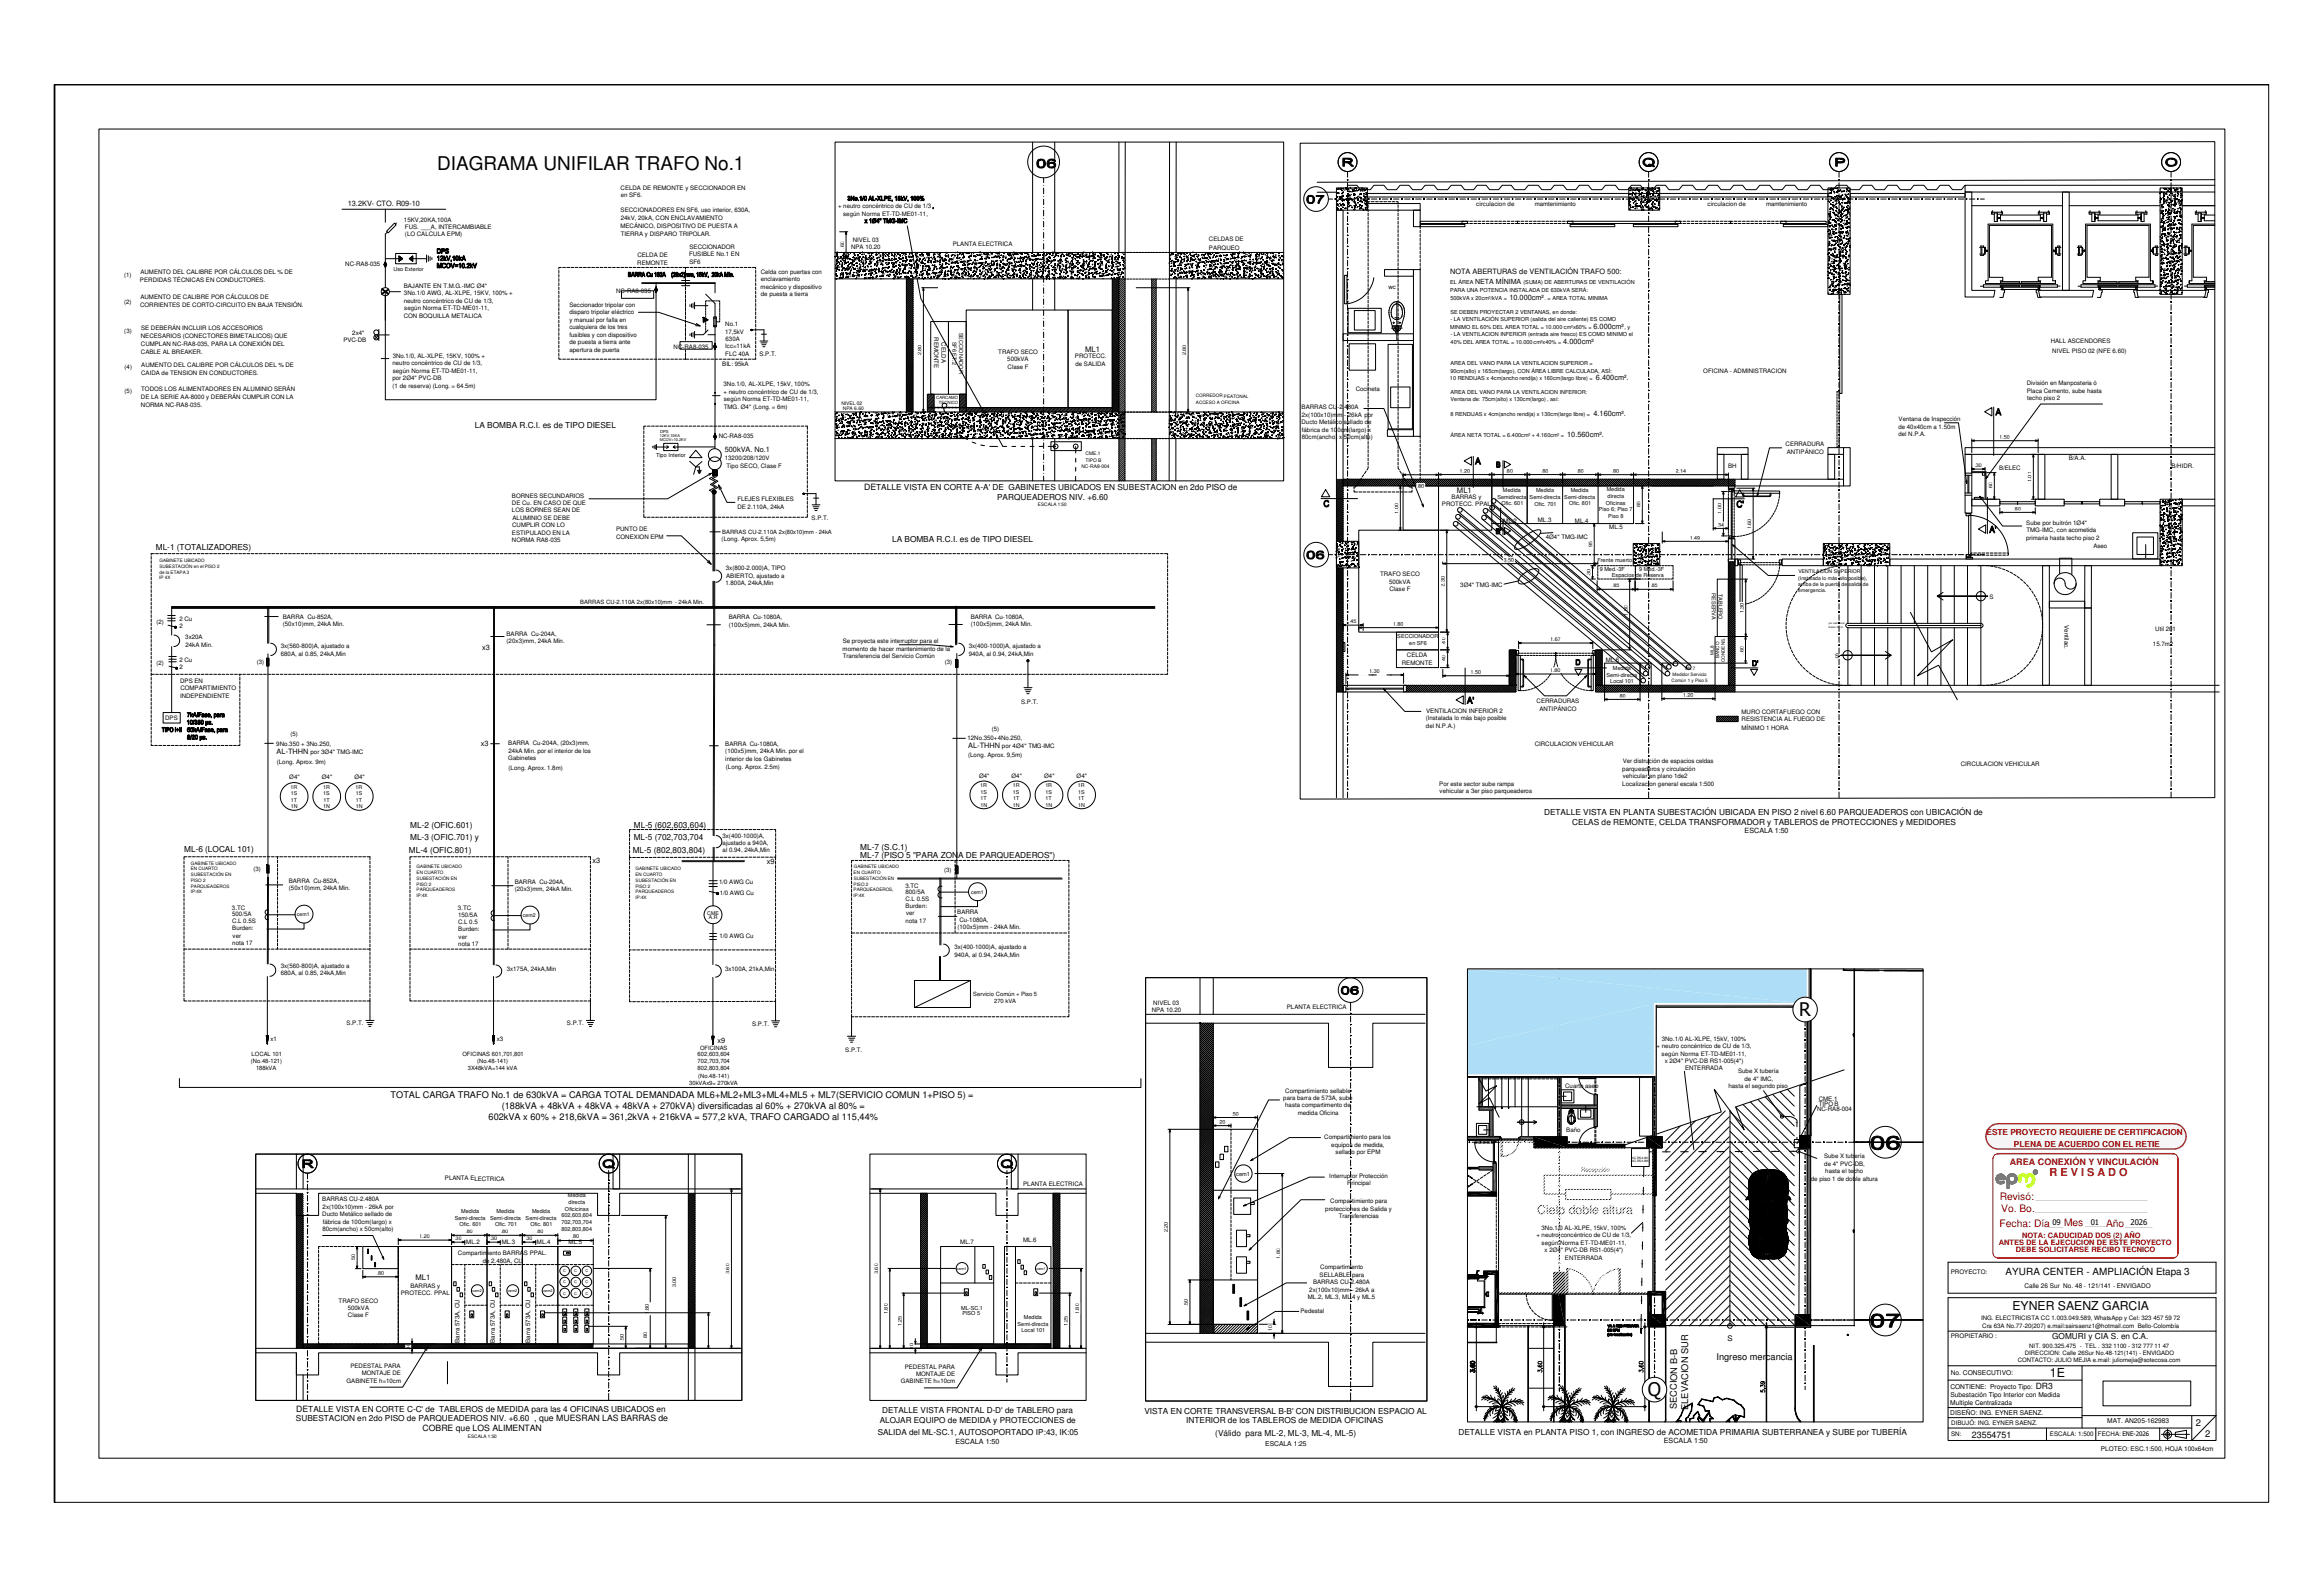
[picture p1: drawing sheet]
<svg xmlns="http://www.w3.org/2000/svg" width="965mm" height="660mm" viewBox="0 0 965 660" stroke-linecap="round" stroke-linejoin="round" font-family="sans-serif">
<defs><g id="words">
<text font-size="7.9" x="181.6" y="70.7">DIAGRAMA UNIFILAR TRAFO No.1</text>
<g font-size="7.8">
<text x="747.6" y="422.1">R</text>
<text x="684.6" y="579.8">Q</text>
</g>
<text font-size="7.7" x="605.9" y="414.2">D</text>
<text font-size="5.2" x="851.7" y="572">1E</text>
<g font-size="5.1">
<text x="638.7" y="504.1">Cielo doble altura</text>
<text x="836.1" y="544.2">EYNER SAENZ GARCIA</text>
</g>
<text font-size="4.5" fill="#f00" x="851.6" y="488.4">R E V I S A D O</text>
<g font-size="4.3" fill="#f00">
<text x="830.9" y="498.3">Revisó:</text>
<text x="831.5" y="503.5">Vo. Bo.</text>
<text x="830.8" y="509.6">Fecha: Día</text>
<text x="857.6" y="509.4">Mes</text>
<text x="875.1" y="509.4">Año</text>
</g>
<text font-size="4.2" x="294.9" y="387.1" transform="rotate(90 294.9 387.1)">III</text>
<text font-size="4.1" x="833.3" y="529.6">AYURA CENTER - AMPLIACIÓN Etapa 3</text>
<g font-size="3.9">
<text x="713.1" y="564.8">Ingreso mercancia</text>
<text x="696.8" y="585.3" transform="rotate(-90 696.8 585.3)">SECCION B-B</text>
<text x="701.4" y="585.6" transform="rotate(-90 701.4 585.6)">ELEVACION SUR</text>
<text x="912.4" y="592.4">2</text>
<text x="916.2" y="596.9">2</text>
</g>
<g font-size="3.8">
<text x="162.3" y="455.9">TOTAL CARGA TRAFO No.1 de 630kVA = CARGA TOTAL DEMANDADA ML6+ML2+ML3+ML4+ML5 + ML7(SERVICIO COMUN 1+PISO 5) =</text>
<text x="208.5" y="460.5">(188kVA + 48kVA + 48kVA + 48kVA + 270kVA) diversificadas al 60% + 270kVA al 80% =</text>
<text x="203" y="465.2">602kVA x 60% + 218,6kVA = 361,2kVA + 216kVA = 577,2 kVA, TRAFO CARGADO al 115,44%</text>
</g>
<text font-size="3.7" fill="#f00" x="835" y="483.9">AREA CONEXIÓN Y VINCULACIÓN</text>
<text font-size="3.7" x="819.3" y="597.1">23554751</text>
<g font-size="3.6">
<text x="359" y="203.5">DETALLE VISTA EN CORTE A-A' DE GABINETES UBICADOS EN SUBESTACION en 2do PISO de</text>
<text x="845.9" y="576.8">DR3</text>
<text x="123.1" y="586.3">DETALLE VISTA EN CORTE C-C' de TABLEROS de MEDIDA para las 4 OFICINAS UBICADOS en</text>
<text x="175.6" y="594.3">COBRE que LOS ALIMENTAN</text>
</g>
<g font-size="3.4">
<text x="197.3" y="177.7">LA BOMBA R.C.I. es de TIPO DIESEL</text>
<text x="414.3" y="207.5">PARQUEADEROS NIV. +6.60</text>
<text x="370.6" y="225.3">LA BOMBA R.C.I. es de TIPO DIESEL</text>
<text x="64.7" y="228.4">ML-1 (TOTALIZADORES)</text>
<text x="641.6" y="338.7">DETALLE VISTA EN PLANTA SUBESTACIÓN UBICADA EN PISO 2 nivel 6.60 PARQUEADEROS con UBICACIÓN de</text>
<text x="170.4" y="343.8">ML-2 (OFIC.601)</text>
<text x="263.4" y="343.8">ML-5 (602,603,604)</text>
<text x="653.2" y="342.5">CELAS de REMONTE, CELDA TRANSFORMADOR y TABLEROS de PROTECCIONES y MEDIDORES</text>
<text x="170.4" y="349">ML-3 (OFIC.701) y</text>
<text x="263.3" y="349">ML-5 (702,703,704</text>
<text x="357.5" y="353">ML-7 (S.C.1)</text>
<text x="76.5" y="354.1">ML-6 (LOCAL 101)</text>
<text x="169.9" y="354.2">ML-4 (OFIC.801)</text>
<text x="262.9" y="354.2">ML-5 (802,803,804)</text>
<text x="357.5" y="356.3">ML-7 (PISO 5 &quot;PARA ZONA DE PARQUEADEROS&quot;)</text>
<text x="852.6" y="556.3">GOMURI y CIA S. en C.A.</text>
<text x="366.5" y="587.1">DETALLE VISTA FRONTAL D-D' de TABLERO para</text>
<text x="475.5" y="587.2">VISTA EN CORTE TRANSVERSAL B-B' CON DISTRIBUCION ESPACIO AL</text>
<text x="122.9" y="590.3">SUBESTACION en 2do PISO de PARQUEADEROS NIV. +6.60 , que MUESRAN LAS BARRAS de</text>
<text x="365.5" y="591.1">ALOJAR EQUIPO de MEDIDA y PROTECCIONES de</text>
<text x="492.8" y="591.2">INTERIOR de los TABLEROS de MEDIDA OFICINAS</text>
<text x="364.7" y="595.8">SALIDA del ML-SC.1, AUTOSOPORTADO IP:43, IK:05</text>
<text x="505" y="596.5">(Válido para ML-2, ML-3, ML-4, ML-5)</text>
<text x="606" y="595.9">DETALLE VISTA en PLANTA PISO 1, con INGRESO de ACOMETIDA PRIMARIA SUBTERRANEA y SUBE por TUBERÍA</text>
</g>
<g font-size="3.4" fill="#f00">
<text x="825.4" y="471.3">ESTE PROYECTO REQUIERE DE CERTIFICACION</text>
<text x="836.8" y="476.2">PLENA DE ACUERDO CON EL RETIE</text>
</g>
<g font-size="3.2">
<text x="450.8" y="146.1">ML1</text>
<text x="605.4" y="204.6">ML1</text>
<text x="852.8" y="508.9">09</text>
<text x="868.7" y="508.9">01</text>
<text x="885.2" y="508.8">2026</text>
<text x="172.6" y="531.5">ML1</text>
<text x="717.8" y="556.9">S</text>
</g>
<g font-size="3.1" fill="#f00">
<text x="840.1" y="514.3">NOTA: CADUCIDAD DOS (2) AÑO</text>
<text x="830.5" y="517.1">ANTES DE LA EJECUCION DE ESTE PROYECTO</text>
<text x="837.6" y="520">DEBE SOLICITARSE RECIBO TECNICO</text>
</g>
<g font-size="3">
<text x="144.5" y="85.7">13.2KV- CTO. R09-10</text>
<text x="602.5" y="113.9">NOTA ABERTURAS de VENTILACIÓN TRAFO 500:</text>
<text x="627.1" y="124.5">10.000cm²</text>
<text x="662.1" y="136.7">6.000cm²</text>
<text x="649.5" y="143">4.000cm²</text>
<text x="663.1" y="158">6.400cm².</text>
<text x="662.1" y="172.6">4.160cm².</text>
<text x="651.1" y="181.7">10.560cm².</text>
<text x="301.1" y="187.8">500kVA. No.1</text>
<text x="200.4" y="269.9">x3</text>
<text x="199.8" y="309.7">x3</text>
<text x="402.3" y="310.7">AL-THHN</text>
<text x="114.9" y="313.2">AL-THHN</text>
<text x="724.9" y="346">ESCALA 1:50</text>
<text x="246.1" y="358.5">x3</text>
<text x="318.6" y="358.9">x9</text>
<text x="298.1" y="433.2">x9</text>
<text x="397" y="599.9">ESCALA 1:50</text>
<text x="691.3" y="599.4">ESCALA 1:50</text>
</g>
<text font-size="2.9" x="612.9" y="117.9">NETA MÍNIMA</text>
<g font-size="2.8">
<text x="810.5" y="571.1">No. CONSECUTIVO:</text>
<text x="810.4" y="580.1">Subestación Tipo Interior con Medida</text>
<text x="810.4" y="576.8">CONTIENE: Proyecto Tipo:</text>
<text x="810.3" y="583.4">Multiple Centralizada</text>
<text x="810.3" y="587.7">DISEÑO: ING. EYNER SAENZ.</text>
<text x="875.5" y="591.2">MAT. AN205-162983</text>
<text x="525.7" y="600.5">ESCALA 1:25</text>
</g>
<g font-size="2.7">
<text x="841.2" y="535">Calle 26 Sur No. 48 - 121/141 - ENVIGADO</text>
<text x="872.9" y="602.7">PLOTEO: ESC.1:500, HOJA 100x64cm</text>
</g>
<g font-size="2.6">
<text x="810.5" y="529">PROYECTO:</text>
<text x="810.6" y="555.8">PROPIETARIO :</text>
<text x="810.7" y="592">DIBUJÓ: ING. EYNER SAENZ.</text>
<text x="810.7" y="596.6">SN:</text>
<text x="851.7" y="596.6">ESCALA: 1:500</text>
<text x="871.6" y="596.6">FECHA: DIC - 2025</text>
<text x="881.8" y="596.6">ENE-2026</text>
</g>
<g font-size="2.5">
<text x="257.9" y="78.9">CELDA DE REMONTE y SECCIONADOR EN</text>
<text x="257.9" y="82">en SF6.</text>
<text x="257.9" y="88.2">SECCIONADORES EN SF6, uso interior, 630A,</text>
<text x="348.2" y="86.4">+ neutro concéntrico de CU de 1/3</text>
<text x="350.3" y="89.5">según Norma ET-TD-ME01-11,</text>
<text x="613.4" y="85.8">circulacion de</text>
<text x="637.7" y="85.7">mamtenimiento</text>
<text x="709.5" y="85.8">circulacion de</text>
<text x="733.8" y="85.7">mamtenimiento</text>
<text x="167.8" y="92.3">15KV,20KA,100A</text>
<text x="168.3" y="95.2">FUS. ___A, INTERCAMBIABLE</text>
<text x="257.8" y="94.8">MECÁNICO, DISPOSITIVO DE PUESTA A</text>
<text x="257.9" y="91.3">24kV, 20kA, CON ENCLAVAMIENTO</text>
<text x="168.3" y="98.1">(LO CALCULA EPM)</text>
<text x="257.9" y="97.9">TIERRA y DISPARO TRIPOLAR.</text>
<text x="354.3" y="100.7">NIVEL 03</text>
<text x="502.3" y="100.2">CELDAS DE</text>
<text x="264.8" y="106.8">CELDA DE</text>
<text x="286.3" y="106.4">FUSIBLE No.1 EN</text>
<text x="286.5" y="103.3">SECCIONADOR</text>
<text x="353.6" y="103.4">NPA 10.20</text>
<text x="395.9" y="102.1">PLANTA ELECTRICA</text>
<text x="502.3" y="103.8">PARQUEO</text>
<text x="58.3" y="113.6">AUMENTO DEL CALIBRE POR CÁLCULOS DEL % DE</text>
<text x="143.5" y="110.7">NC-RA8-035</text>
<text x="264.8" y="109.9">REMONTE</text>
<text x="286.5" y="109.5">SF6</text>
<text x="316.1" y="113.7">Celda con puertas con</text>
<text x="51.6" y="115.1">(1)</text>
<text x="58.2" y="117.1">PERDIDAS TÉCNICAS EN CONDUCTORES.</text>
<text x="167.7" y="119.6">BAJANTE EN T.M.G.-IMC Ø4&quot;</text>
<text x="316" y="119.9">mecánico y dispositivo</text>
<text x="316.1" y="116.8">enclavamiento</text>
<text x="58.3" y="124.1">AUMENTO DE CALIBRE POR CÁLCULOS DE</text>
<text x="167.7" y="125.8">neutro concéntrico de CU de 1/3,</text>
<text x="167.8" y="122.7">3No.1/0 AWG, AL-XLPE, 15KV, 100% +</text>
<text x="256" y="121.7">NC-RA8-035</text>
<text x="316.1" y="122.9">de puesta a tierra</text>
<text x="577" y="120.1">wc</text>
<text x="51.6" y="126.1">(2)</text>
<text x="58.2" y="127.7">CORRIENTES DE CORTO-CIRCUITO EN BAJA TENSIÓN.</text>
<text x="167.8" y="132">CON BOQUILLA METALICA</text>
<text x="167.9" y="128.8">según Norma ET-TD-ME01-11,</text>
<text x="236.6" y="127.6">Seccionador tripolar con</text>
<text x="236.6" y="130.6">disparo tripolar eléctrico</text>
<text x="58.6" y="137.1">SE DEBERÁN INCLUIR LOS ACCESORIOS</text>
<text x="236.6" y="136.8">cualquiera de los tres</text>
<text x="236.6" y="133.7">y manual por falla en</text>
<text x="301.4" y="135.5">No.1</text>
<text x="51.6" y="138.4">(3)</text>
<text x="58.5" y="140.2">NECESARIOS (CONECTORES BIMETALICOS) QUE</text>
<text x="58.5" y="143.8">CUMPLAN NC-RA8-035, PARA LA CONEXIÓN DEL</text>
<text x="142.7" y="142">PVC-DB</text>
<text x="146.4" y="138.9">2x4&quot;</text>
<text x="236.6" y="142.9">de puesta a tierra ante</text>
<text x="236.6" y="139.9">fusibles y con dispositivo</text>
<text x="301.3" y="138.6">17,5kV</text>
<text x="301.5" y="141.6">630A</text>
<text x="388.1" y="140" transform="rotate(90 388.1 140)">REMONTE</text>
<text x="391.2" y="142.2" transform="rotate(90 391.2 142.2)">CELDA</text>
<text x="852.1" y="142.6">HALL ASCENDORES</text>
<text x="58.5" y="146.9">CABLE AL BREAKER.</text>
<text x="163.2" y="148.6">3No.1/0, AL-XLPE, 15KV, 100% +</text>
<text x="236.6" y="146">apertura de puerta</text>
<text x="279.9" y="145.2">NC-RA8-035</text>
<text x="301.3" y="144.7">Icc=11kA</text>
<text x="301.4" y="147.8">FLC 40A</text>
<text x="315.6" y="147.7">S.P.T.</text>
<text x="414.8" y="146.9">TRAFO SECO</text>
<text x="418.5" y="150">500kVA</text>
<text x="446.7" y="148.8">PROTECC.</text>
<text x="852.7" y="146.5">NIVEL PISO 02 (NFE 6.60)</text>
<text x="51.8" y="153.3">(4)</text>
<text x="58.6" y="155.6">CAIDA de TENSION EN CONDUCTORES.</text>
<text x="58.7" y="152.4">AUMENTO DEL CALIBRE POR CÁLCULOS DEL % DE</text>
<text x="163.1" y="151.7">neutro concéntrico de CU de 1/3,</text>
<text x="163.2" y="154.8">según Norma ET-TD-ME01-11,</text>
<text x="300.1" y="151.9">BIL: 95kA</text>
<text x="418.7" y="153.1">Clase F</text>
<text x="446.9" y="151.9">de SALIDA</text>
<text x="707.7" y="155">OFICINA - ADMINISTRACION</text>
<text x="163.1" y="157.9">por 2Ø4&quot; PVC-DB</text>
<text x="163.1" y="161">(1 de reserva) (Long. = 64.5m)</text>
<text x="300.6" y="160.4">3No.1/0, AL-XLPE, 15kV, 100%</text>
<text x="842.1" y="160">División en Manposteria ó</text>
<text x="51.8" y="163.1">(5)</text>
<text x="58.5" y="165.8">DE LA SERIE AA-8000 y DEBERÁN CUMPLIR CON LA</text>
<text x="58.7" y="162.2">TODOS LOS ALIMENTADORES EN ALUMINIO SERÁN</text>
<text x="300.6" y="163.4">+ neutro concéntrico de CU de 1/3,</text>
<text x="300.7" y="166.5">según Norma ET-TD-ME01-11,</text>
<text x="563.3" y="162.5">Cocineta</text>
<text x="842.1" y="163.2">Placa Cemento, sube hasta</text>
<text x="842.3" y="166.2">techo piso 2</text>
<text x="58.5" y="168.9">NORMA NC-RA8-035.</text>
<text x="300.7" y="169.7">TMG. Ø4&quot; (Long. = 6m)</text>
<text x="540.8" y="170">BARRAS CU-2.480A</text>
<text x="540.9" y="173.1">2x(100x10)mm - 26kA por</text>
<text x="540.8" y="176.1">Ducto Metálico sellado de</text>
<text x="540.9" y="179.2">fábrica de 100cm(largo) x</text>
<text x="788.8" y="178.1">de 40x40cm a 1.50m</text>
<text x="788.8" y="175">Ventana de Inspección</text>
<text x="298.6" y="181.9">NC-RA8-035</text>
<text x="540.9" y="182.3">80cm(ancho) x 50cm(alto)</text>
<text x="741.9" y="185.2">CERRADURA</text>
<text x="788.8" y="181.2">del N.P.A.</text>
<text x="301.1" y="190.9">13200/208/120V</text>
<text x="742.4" y="188.8">ANTIPÁNICO</text>
<text x="859.6" y="191.3">B/A.A.</text>
<text x="301.8" y="194.3">Tipo SECO, Clase F</text>
<text x="718.1" y="194.4">BH</text>
<text x="830.6" y="195.2">B/ELEC</text>
<text x="902.3" y="194.4">B/HIDR.</text>
<text x="212.7" y="206.7">BORNES SECUNDARIOS</text>
<text x="212.7" y="209.8">DE Cu. EN CASO DE QUE</text>
<text x="306.4" y="208.3">FLEJES FLEXIBLES</text>
<text x="603.1" y="207.1">BARRAS y</text>
<text x="212.7" y="212.9">LOS BORNES SEAN DE</text>
<text x="212.9" y="215.9">ALUMINIO SE DEBE</text>
<text x="306.4" y="211.4">DE 2.110A, 24kA</text>
<text x="337.2" y="215.8">S.P.T.</text>
<text x="599.1" y="210.2">PROTECC. PPAL</text>
<text x="212.8" y="219">CUMPLIR CON LO</text>
<text x="255.9" y="220.7">PUNTO DE</text>
<text x="624.6" y="217.1">ML.2</text>
<text x="639" y="216.9">ML.3</text>
<text x="654.4" y="217.3">ML.4</text>
<text x="668.7" y="219.8">ML.5</text>
<text x="841.9" y="218">Sube por buitrón 1Ø4&quot;</text>
<text x="842" y="221.1">TMG-IMC, con acometida</text>
<text x="212.7" y="222.2">ESTIPULADO EN LA</text>
<text x="212.7" y="225.3">NORMA RA8-035</text>
<text x="256" y="223.8">CONEXION EPM</text>
<text x="299.8" y="224.8">(Long. Aprox. 5,5m)</text>
<text x="642.2" y="223.9">4Ø4&quot; TMG-IMC</text>
<text x="841.8" y="224.2">primaria hasta techo piso 2</text>
<text x="869.8" y="227.5">Aseo</text>
<text x="301.6" y="236.9">3x(800-2.000)A, TIPO</text>
<text x="301.7" y="239.9">ABIERTO, ajustado a</text>
<text x="573.4" y="239.4">TRAFO SECO</text>
<text x="301.4" y="243">1.800A, 24kA,Min</text>
<text x="577.2" y="242.5">500kVA</text>
<text x="577.3" y="245.6">Clase F</text>
<text x="606.7" y="243.6">3Ø4&quot; TMG-IMC</text>
<text x="826.7" y="248.6">S</text>
<text x="74.5" y="257.7">2 Cu</text>
<text x="117.5" y="257">BARRA Cu-852A,</text>
<text x="302.8" y="257.1">BARRA Cu-1080A,</text>
<text x="403.3" y="257">BARRA Cu-1080A,</text>
<text x="65" y="259">(2)</text>
<text x="74.5" y="260.8">2</text>
<text x="117.5" y="260.1">(50x10)mm, 24kA Min.</text>
<text x="210.4" y="264">BARRA Cu-204A,</text>
<text x="302.8" y="260.2">(100x5)mm, 24kA Min.</text>
<text x="403.4" y="260.1">(100x5)mm, 24kA Min.</text>
<text x="857.8" y="259.7" transform="rotate(90 857.8 259.7)">Ventilac.</text>
<text x="895.5" y="262.2">Util 20</text>
<text x="902.7" y="262.2">1</text>
<text x="77" y="265.6">3x20A</text>
<text x="77" y="268.6">24kA Mín.</text>
<text x="116.7" y="269.2">3x(560-800)A, ajustado a</text>
<text x="210.5" y="267.1">(20x3)mm, 24kA Min.</text>
<text x="350.1" y="267.3">Se proyecta este interruptor para el</text>
<text x="402.5" y="269.2">3x(400-1000)A, ajustado a</text>
<text x="894.5" y="268.3">15.7m2</text>
<text x="74.5" y="275">2 Cu</text>
<text x="106.7" y="275.8">(3)</text>
<text x="116.7" y="272.3">680A, al 0.85, 24kA,Min</text>
<text x="350.1" y="270.3">momento de hacer mantenimiento de la</text>
<text x="350.2" y="273.4">Transferencia del Servicio Común</text>
<text x="392.5" y="275.8">(3)</text>
<text x="402.5" y="272.3">940A, al 0.94, 24kA,Min</text>
<text x="584.6" y="273">CELDA</text>
<text x="667.2" y="274.9">ML.6</text>
<text x="762.5" y="273.2">S</text>
<text x="65" y="276.2">(2)</text>
<text x="74.5" y="278">2</text>
<text x="582.5" y="276.1">REMONTE</text>
<text x="74.8" y="283.7">DPS EN</text>
<text x="74.9" y="286.8">COMPARTIMIENTO</text>
<text x="74.8" y="289.8">INDEPENDIENTE</text>
<text x="424.3" y="292.4">S.P.T.</text>
<text x="638.4" y="291.8">CERRADURAS</text>
<text x="68.7" y="299.1">DPS</text>
<text x="592.4" y="299.1">(Instalada lo más bajo posible</text>
<text x="592.5" y="296">VENTILACION INFERIOR 2</text>
<text x="639.6" y="295.4">ANTIPÁNICO</text>
<text x="723.6" y="296.5">MURO CORTAFUEGO CON</text>
<text x="723.6" y="299.6">RESISTENCIA AL FUEGO DE</text>
<text x="120.6" y="305.9">(5)</text>
<text x="412.1" y="303.5">(5)</text>
<text x="592.5" y="302.2">del N.P.A.)</text>
<text x="723.6" y="303.2">MÍNIMO 1 HORA</text>
<text x="114.8" y="309.8">9No.350 + 3No.250,</text>
<text x="211.2" y="309.5">BARRA Cu-204A, (20x3)mm,</text>
<text x="301.4" y="309.7">BARRA Cu-1080A,</text>
<text x="402" y="307.3">12No.350+4No.250,</text>
<text x="416.3" y="310.6">por 4Ø4&quot; TMG-IMC</text>
<text x="637.7" y="310">CIRCULACION VEHICULAR</text>
<text x="115" y="317.3">(Long. Aprox. 9m)</text>
<text x="129" y="313">por 3Ø4&quot; TMG-IMC</text>
<text x="211.2" y="315.7">Gabinetes</text>
<text x="211.3" y="312.6">24kA Min. por el interior de los</text>
<text x="301.4" y="312.8">(100x5)mm, 24kA Min. por el</text>
<text x="301.4" y="315.9">interior de los Gabinetes</text>
<text x="402.3" y="314.6">(Long. Aprox. 9,5m)</text>
<text x="674.2" y="317">Ver distrución de espacios celdas</text>
<text x="120.2" y="323.7">Ø4&quot;</text>
<text x="133.7" y="323.7">Ø4&quot;</text>
<text x="147.2" y="323.7">Ø4&quot;</text>
<text x="211.3" y="319.7">(Long. Aprox. 1.8m)</text>
<text x="301.6" y="319.4">(Long. Aprox. 2.5m)</text>
<text x="406.8" y="323">Ø4&quot;</text>
<text x="420.3" y="323">Ø4&quot;</text>
<text x="433.8" y="323">Ø4&quot;</text>
<text x="447.3" y="323">Ø4&quot;</text>
<text x="674.1" y="320.1">parqueaderos y circulación</text>
<text x="674.2" y="323.2">vehicular en plano 1de2</text>
<text x="814.7" y="318.2">CIRCULACION VEHICULAR</text>
<text x="598" y="326.3">Por este sector sube rampa</text>
<text x="598.2" y="329.4">vehicular a 3er piso parqueaderos</text>
<text x="674.1" y="326.3">Localizacion general escala 1:500</text>
<text x="300.2" y="347.9">3x(400-1000)A,</text>
<text x="300.2" y="351">ajustado a 940A,</text>
<text x="300.2" y="354.1">al 0.94, 24kA,Min</text>
<text x="105.4" y="361.9">(3)</text>
<text x="392.3" y="362">(3)</text>
<text x="120" y="366.7">BARRA Cu-852A,</text>
<text x="120" y="369.8">(50x10)mm, 24kA Min.</text>
<text x="213.9" y="367.1">BARRA Cu-204A,</text>
<text x="213.9" y="370.2">(20x3)mm, 24kA Min.</text>
<text x="298.8" y="367.3">1/0 AWG Cu</text>
<text x="299" y="371.7">1/0 AWG Cu</text>
<text x="376.2" y="369">3.TC</text>
<text x="376.2" y="371.5">800/5A</text>
<text x="96.4" y="377.8">3.TC</text>
<text x="376.2" y="374.2">C.L 0.5S</text>
<text x="376.3" y="377.2">Burden:</text>
<text x="96.4" y="380.6">500/5A</text>
<text x="96.4" y="383.3">C.L 0.5S</text>
<text x="190.3" y="378.2">3.TC</text>
<text x="190.3" y="381">150/5A</text>
<text x="190.3" y="383.7">C.L 0.5</text>
<text x="376.3" y="383.3">nota 17</text>
<text x="376.5" y="380.2">ver</text>
<text x="397.8" y="379.8">BARRA</text>
<text x="398.7" y="382.9">Cu-1080A,</text>
<text x="96.5" y="386.4">Burden:</text>
<text x="96.6" y="389.5">ver</text>
<text x="190.4" y="386.8">Burden:</text>
<text x="190.5" y="389.8">ver</text>
<text x="298.9" y="389.7">1/0 AWG Cu</text>
<text x="397.8" y="386">(100x5)mm - 24kA Min.</text>
<text x="96.5" y="392.5">nota 17</text>
<text x="190.4" y="392.9">nota 17</text>
<text x="396.6" y="394.3">3x(400-1000)A, ajustado a</text>
<text x="116.7" y="401.9">3x(560-800)A, ajustado a</text>
<text x="396.6" y="397.3">940A, al 0.94, 24kA,Min</text>
<text x="116.7" y="405">680A, al 0.85, 24kA,Min</text>
<text x="210.6" y="403.3">3x175A, 24kA,Min</text>
<text x="301.2" y="403.2">3x100A, 21kA,Min</text>
<text x="479.2" y="417.5">NIVEL 03</text>
<text x="534.7" y="419.1">PLANTA ELECTRICA</text>
<text x="144" y="425.8">S.P.T.</text>
<text x="235.6" y="425.8">S.P.T.</text>
<text x="312.5" y="426">S.P.T.</text>
<text x="478.5" y="420.2">NPA 10.20</text>
<text x="112.4" y="432.4">x1</text>
<text x="206.4" y="432.4">x3</text>
<text x="351.2" y="436.8">S.P.T.</text>
<text x="688.3" y="435.4">+ neutro concéntrico de CU de 1/3,</text>
<text x="690.5" y="432.3">3No.1/0 AL-XLPE, 15kV, 100%</text>
<text x="690.4" y="438.4">según Norma ET-TD-ME01-11,</text>
<text x="691.7" y="441.6">x 2Ø4&quot; PVC-DB RS1-005(4&quot;)</text>
<text x="700.2" y="444.6">ENTERRADA</text>
<text x="722.2" y="445.7">Sube X tubería</text>
<text x="724.8" y="448.9">de 4&quot; IMC,</text>
<text x="534" y="453.9">Compartimiento sellable</text>
<text x="650.3" y="451.8">Cuarto aseo</text>
<text x="718.2" y="451.9">hasta el segundo piso</text>
<text x="533.2" y="456.9">para barra de 573A, sube</text>
<text x="534" y="460">hasta compartimento de</text>
<text x="755" y="461.6">NC-RA8-004</text>
<text x="755.7" y="457.2">CME.1</text>
<text x="755.7" y="459.5">TIPO B</text>
<text x="539.2" y="463.1">medida Oficina</text>
<text x="550.2" y="473.3">Compartimiento para los</text>
<text x="650.7" y="470.1">Baño</text>
<text x="553.1" y="476.3">equipos de medida,</text>
<text x="554.9" y="479.4">sellado por EPM</text>
<text x="757.9" y="481.1">Sube X tubería</text>
<text x="758" y="484.2">de 4&quot; PVC-DB,</text>
<text x="184.8" y="490.3">PLANTA ELECTRICA</text>
<text x="552.3" y="489.1">Interruptor Protección</text>
<text x="656.9" y="486.7">Recepción</text>
<text x="752.4" y="490.3">de piso 1 de doble altura</text>
<text x="758.4" y="487.3">hasta el techo</text>
<text x="425.1" y="492.4">PLANTA ELECTRICA</text>
<text x="559.8" y="492.2">Principal</text>
<text x="133.9" y="499">BARRAS CU-2.480A</text>
<text x="134" y="502.2">2x(100x10)mm - 26kA por</text>
<text x="550.6" y="502.8">protecciones de Salida y</text>
<text x="552.7" y="499.7">Compartimiento para</text>
<text x="133.9" y="505.2">Ducto Metálico sellado de</text>
<text x="134.1" y="508.3">fábrica de 100cm(largo) x</text>
<text x="556.2" y="505.9">Transferencias</text>
<text x="134" y="511.4">80cm(ancho) x 50cm(alto)</text>
<text x="425.1" y="515.9">ML.6</text>
<text x="638.3" y="513.8">+ neutro concéntrico de CU de 1/3,</text>
<text x="640.5" y="510.8">3No.1/0 AL-XLPE, 15kV, 100%</text>
<text x="190.3" y="521.4">Compartimiento BARRAS PPAL.</text>
<text x="193.8" y="516.6">ML.2</text>
<text x="208.4" y="516.6">ML.3</text>
<text x="223.1" y="516.6">ML.4</text>
<text x="236.3" y="516.6">ML.5</text>
<text x="399" y="516.8">ML.7</text>
<text x="640.5" y="516.9">según Norma ET-TD-ME01-11,</text>
<text x="641.8" y="520.1">x 2Ø4&quot; PVC-DB RS1-005(4&quot;)</text>
<text x="200.6" y="524.6">de 2.480A, CU</text>
<text x="548.6" y="527.1">Compartimiento</text>
<text x="650.2" y="523.2">ENTERRADA</text>
<text x="545.5" y="533.4">BARRAS CU-2.480A</text>
<text x="548.3" y="530.2">SELLABLE para</text>
<text x="166.5" y="538">PROTECC. PPAL</text>
<text x="170.5" y="534.9">BARRAS y</text>
<text x="543.4" y="539.5">ML.2, ML.3, ML.4 y ML.5</text>
<text x="544" y="536.4">2x(100x10)mm - 26kA a</text>
<text x="140.7" y="541">TRAFO SECO</text>
<text x="144.5" y="544.1">500kVA</text>
<text x="540.3" y="545.5">Pedestal</text>
<text x="144.6" y="547.2">Clase F</text>
<text x="823.1" y="548.3">ING. ELECTRICISTA CC 1.003.049.589, WhatsApp y Cel: 323 457 59 72</text>
<text x="823.6" y="551.6">Cra 63A No.77-20(207) e.mail:sairsaenz1@hotmail.com Bello-Colombía</text>
<text x="190.9" y="557.7" transform="rotate(-90 190.9 557.7)">Barra 573A, CU</text>
<text x="205.6" y="557.7" transform="rotate(-90 205.6 557.7)">Barra 573A, CU</text>
<text x="220.3" y="557.7" transform="rotate(-90 220.3 557.7)">Barra 573A, CU</text>
<text x="841.3" y="562.7">DIRECCION: Calle 26Sur No.48-121(141) - ENVIGADO</text>
<text x="843.2" y="559.9">NIT. 900.325.475 - TEL . 332 1100 - 312 777 11 47</text>
<text x="145.6" y="568.1">PEDESTAL PARA</text>
<text x="375.9" y="568.4">PEDESTAL PARA</text>
<text x="838.4" y="565.7">CONTACTO: JULIO MEJIA e.mail: juliomejia@sotecosa.com</text>
<text x="144" y="574.3">GABINETE h=10cm</text>
<text x="150.3" y="571.2">MONTAJE DE</text>
<text x="374.3" y="574.6">GABINETE h=10cm</text>
<text x="380.6" y="571.5">MONTAJE DE</text>
</g>
<g font-size="2.4">
<text x="300" y="221.9">BARRAS CU-2.110A 2x(80x10)mm - 24kA</text>
<text x="241" y="250.9">BARRAS CU-2.110A 2x(80x10)mm - 24kA Min.</text>
<text x="404.4" y="413.6">Servicio Común + Piso 5</text>
<text x="413.1" y="416.5">270 kVA</text>
<text x="290.9" y="435.9">OFICINAS</text>
<text x="104.3" y="441.6">(No.48-121)</text>
<text x="104.6" y="438.7">LOCAL 101</text>
<text x="192.1" y="438.8">OFICINAS 601,701,801</text>
<text x="198.2" y="441.7">(No.48-141)</text>
<text x="289.9" y="438.8">602,603,604</text>
<text x="289.9" y="441.7">702,703,704</text>
<text x="106.4" y="444.5">188kVA</text>
<text x="194.4" y="444.6">3X48kVA=144 kVA</text>
<text x="289.9" y="444.6">802,803,804</text>
<text x="290.1" y="447.5">(No.48-141)</text>
<text x="286.4" y="450.5">30kVAx9= 270kVA</text>
<text x="513.7" y="488.3">cem1</text>
</g>
<g font-size="2.3">
<text x="350.7" y="103.4" transform="rotate(-90 350.7 103.4)">.60</text>
<text x="163.4" y="112.6">Uso Exterior</text>
<text x="602.5" y="117.9">EL ÁREA</text>
<text x="633" y="117.9">(SUMA) DE ABERTURAS DE VENTILACIÓN</text>
<text x="602.5" y="121.2">PARA UNA POTENCIA INSTALADA DE 630kVA SERÁ:</text>
<text x="602.6" y="124.5">500kVA x 20cm²/kVA =</text>
<text x="641.7" y="124.5">. = AREA TOTAL MINIMA</text>
<text x="602.6" y="130.3">SE DEBEN PROYECTAR 2 VENTANAS, en donde:</text>
<text x="602.5" y="136.7">MINIMO EL 60% DEL AREA TOTAL = 10.000 cm²x60% =</text>
<text x="602.7" y="133.4">- LA VENTILACIÓN SUPERIOR (salida del aire caliente) ES COMO</text>
<text x="674.9" y="136.7">, y</text>
<text x="395.7" y="141.9" transform="rotate(90 395.7 141.9)">SF6 ET.2</text>
<text x="398.6" y="138.1" transform="rotate(90 398.6 138.1)">SECCIONADOR</text>
<text x="602.7" y="139.7">- LA VENTILACION INFERIOR (entrada aire fresco) ES COMO MINIMO el</text>
<text x="602.7" y="143">40% DEL AREA TOTAL = 10.000 cm²x40% =</text>
<text x="382.9" y="147.6" transform="rotate(-90 382.9 147.6)">2.80</text>
<text x="492.9" y="147.6" transform="rotate(-90 492.9 147.6)">2.80</text>
<text x="602.6" y="154.7">90cm(alto) x 165cm(largo), CON ÁREA LIBRE CALCULADA, ASÍ:</text>
<text x="602.7" y="151.6">AREA DEL VANO PARA LA VENTILACION SUPERIOR =</text>
<text x="602.4" y="158">10 RENDIJAS x 4cm(ancho rendija) x 160cm(largo libre) =</text>
<text x="602.7" y="163.8">AREA DEL VANO PARA LA VENTILACION INFERIOR:</text>
<text x="602.7" y="166.6">Ventana de: 75cm(alto) x 130cm(largo) , así:</text>
<text x="602.7" y="172.6">8 RENDIJAS x 4cm(ancho rendija) x 130cm(largo libre) =</text>
<text x="602.7" y="181.7">ÁREA NETA TOTAL = 6.400cm² + 4.160cm² =</text>
<text x="830.7" y="182.3">1.50</text>
<text x="272.6" y="189.9">Tipo Interior</text>
<text x="606.4" y="196.3">1.20</text>
<text x="625.5" y="196.3">.80</text>
<text x="640.2" y="196.3">.80</text>
<text x="655" y="196.3">.80</text>
<text x="669.7" y="196.4">.80</text>
<text x="696.2" y="196.4">2.14</text>
<text x="820.3" y="194.1">.30</text>
<text x="588.6" y="202.6">.80</text>
<text x="827.8" y="203.5" transform="rotate(-90 827.8 203.5)">.60</text>
<text x="844" y="200.2" transform="rotate(-90 844 200.2)">1.01</text>
<text x="622.2" y="207.1">Semidirecta</text>
<text x="623.8" y="209.9">Ofic. 601</text>
<text x="624.5" y="204.3">Medida</text>
<text x="635.6" y="207.3">Semi-directa</text>
<text x="638.2" y="204.5">Medida</text>
<text x="649.9" y="207.1">Semi-directa</text>
<text x="652" y="209.9">Ofic. 801</text>
<text x="652.6" y="204.4">Medida</text>
<text x="667.2" y="209.7">Oficinas</text>
<text x="667.6" y="204.1">Medida</text>
<text x="668" y="206.9">directa</text>
<text x="581.1" y="213.4" transform="rotate(-90 581.1 213.4)">1.00</text>
<text x="637.6" y="210.1">Ofic. 701</text>
<text x="664.3" y="212.4">Piso 6; Piso 7</text>
<text x="668.2" y="215.2">Piso 8</text>
<text x="681.6" y="211.3" transform="rotate(-90 681.6 211.3)">.85</text>
<text x="715.3" y="213.4" transform="rotate(-90 715.3 213.4)">1.00</text>
<text x="836.6" y="212">.80</text>
<text x="713.3" y="218.7">.34</text>
<text x="727.6" y="219.8" transform="rotate(-90 727.6 219.8)">1.60</text>
<text x="661.6" y="227.9" transform="rotate(-90 661.6 227.9)">.95</text>
<text x="702.1" y="224.1">1.49</text>
<text x="624.7" y="233.3">3.50</text>
<text x="663.8" y="233.4">Frente muerto</text>
<text x="660.9" y="239.4" transform="rotate(-90 660.9 239.4)">.30</text>
<text x="664.7" y="237.3">9 Med.-3F</text>
<text x="669.7" y="239.9">Espacios de Reserva</text>
<text x="681" y="237.3">9 Med.-3F</text>
<text x="600.4" y="243.6" transform="rotate(-90 600.4 243.6)">2.30</text>
<text x="669.8" y="244">.85</text>
<text x="685.6" y="244">.85</text>
<text x="711.3" y="246.4" transform="rotate(90 711.3 246.4)">RESERVA</text>
<text x="714" y="246.6" transform="rotate(90 714 246.6)">TABLERO</text>
<text x="676.3" y="255.9" transform="rotate(-90 676.3 255.9)">1.60</text>
<text x="724.6" y="254.8" transform="rotate(-90 724.6 254.8)">1.30</text>
<text x="560.5" y="258.9">.45</text>
<text x="578.8" y="260">1.80</text>
<text x="580.6" y="265.1">SECCIONADOR</text>
<text x="585.5" y="267.9">en SF6</text>
<text x="600.7" y="267.9" transform="rotate(-90 600.7 267.9)">.40</text>
<text x="644.1" y="266.3">1.67</text>
<text x="600.7" y="275.3" transform="rotate(-90 600.7 275.3)">.40</text>
<text x="724.5" y="271.6" transform="rotate(-90 724.5 271.6)">.60</text>
<text x="568.9" y="279.6">1.30</text>
<text x="611" y="280">1.50</text>
<text x="644" y="279.2">1.80</text>
<text x="667.4" y="281.1">Semi-directa</text>
<text x="670.1" y="278.3">Medida</text>
<text x="669" y="283.8">Local 101</text>
<text x="672.4" y="289.7">.80</text>
<text x="699.2" y="289.4">1.20</text>
<text x="506.1" y="466.8">.20</text>
<text x="511.6" y="463.4">.50</text>
<text x="235.9" y="497.3">Medida</text>
<text x="191.6" y="503.7">Medida</text>
<text x="206.3" y="503.7">Medida</text>
<text x="221.1" y="503.7">Medida</text>
<text x="234.7" y="502.9">Oficicinas</text>
<text x="236.3" y="500.1">directa</text>
<text x="188.9" y="506.5">Semi-directa</text>
<text x="191" y="509.3">Ofic. 601</text>
<text x="203.7" y="506.5">Semi-directa</text>
<text x="205.7" y="509.3">Ofic. 701</text>
<text x="218.4" y="506.5">Semi-directa</text>
<text x="220.4" y="509.3">Ofic. 801</text>
<text x="233.3" y="505.6">602,603,604</text>
<text x="233.3" y="508.4">702,703,704</text>
<text x="174.2" y="514.3">1.20</text>
<text x="188.7" y="515.2">.30</text>
<text x="193.3" y="512.3">.80</text>
<text x="203.4" y="515.2">.30</text>
<text x="208" y="512.3">.80</text>
<text x="218.1" y="515.2">.30</text>
<text x="222.7" y="512.3">.80</text>
<text x="233.3" y="511.2">802,803,804</text>
<text x="237.4" y="514.2">.80</text>
<text x="485.3" y="511.9" transform="rotate(-90 485.3 511.9)">2.20</text>
<text x="147.6" y="524" transform="rotate(-90 147.6 524)">.50</text>
<text x="532" y="522.9" transform="rotate(-90 532 522.9)">1.80</text>
<text x="156.5" y="529.5">.80</text>
<text x="303.1" y="529.2" transform="rotate(-90 303.1 529.2)">3.60</text>
<text x="364.9" y="529.2" transform="rotate(-90 364.9 529.2)">3.60</text>
<text x="280.9" y="534.7" transform="rotate(-90 280.9 534.7)">3.00</text>
<text x="269.6" y="545.9" transform="rotate(-90 269.6 545.9)">1.80</text>
<text x="368.9" y="545.8" transform="rotate(-90 368.9 545.8)">1.80</text>
<text x="399.4" y="544">ML-SC.1</text>
<text x="448.4" y="545.8" transform="rotate(-90 448.4 545.8)">1.80</text>
<text x="493.6" y="542.5" transform="rotate(-90 493.6 542.5)">.50</text>
<text x="374.7" y="550.9" transform="rotate(-90 374.7 550.9)">1.25</text>
<text x="399.9" y="546.2">PISO 5</text>
<text x="422.8" y="550.6">Semi-directa</text>
<text x="425.4" y="547.8">Medida</text>
<text x="443.7" y="550.9" transform="rotate(-90 443.7 550.9)">1.25</text>
<text x="259.2" y="557.1" transform="rotate(-90 259.2 557.1)">.50</text>
<text x="268.9" y="556.4" transform="rotate(-90 268.9 556.4)">.80</text>
<text x="424.4" y="553.4">Local 101</text>
<text x="528.6" y="553.6" transform="rotate(-90 528.6 553.6)">.10</text>
<text x="170.4" y="560.8" transform="rotate(-90 170.4 560.8)">.10</text>
<text x="379.5" y="560.8" transform="rotate(-90 379.5 560.8)">.10</text>
</g>
<g font-size="2.2">
<text x="120.7" y="327.6">1R</text>
<text x="134.2" y="327.6">1R</text>
<text x="147.7" y="327.6">1R</text>
<text x="407.3" y="327">1R</text>
<text x="407.4" y="329.7">1S</text>
<text x="420.8" y="327">1R</text>
<text x="420.9" y="329.7">1S</text>
<text x="434.3" y="327">1R</text>
<text x="434.4" y="329.7">1S</text>
<text x="447.9" y="327">1R</text>
<text x="448" y="329.7">1S</text>
<text x="120.8" y="330.3">1S</text>
<text x="120.8" y="335.7">1N</text>
<text x="120.9" y="333">1T</text>
<text x="134.3" y="330.3">1S</text>
<text x="134.3" y="335.7">1N</text>
<text x="134.4" y="333">1T</text>
<text x="147.8" y="335.7">1N</text>
<text x="147.9" y="330.3">1S</text>
<text x="147.9" y="333">1T</text>
<text x="407.4" y="335.1">1N</text>
<text x="407.4" y="332.4">1T</text>
<text x="420.9" y="335.1">1N</text>
<text x="420.9" y="332.4">1T</text>
<text x="434.4" y="335.1">1N</text>
<text x="434.5" y="332.4">1T</text>
<text x="447.9" y="335.1">1N</text>
<text x="448" y="332.4">1T</text>
<text x="403.5" y="371.2">cem1</text>
<text x="123.4" y="380.5">cem1</text>
<text x="217.3" y="380.9">cem2</text>
<text x="293.9" y="380">CME</text>
<text x="294.5" y="381.8">A.R</text>
</g>
<g font-size="2.1">
<text x="747.2" y="238.1">VENTILACION SUPERIOR</text>
<text x="747.1" y="240.7">(Instalada lo más alto posible),</text>
<text x="747.2" y="243.2">arriba de la puerta de salida de</text>
<text x="747.2" y="245.8">emergencia.</text>
</g>
<g font-size="2">
<text x="349.6" y="168.3">NIVEL 02</text>
<text x="350.2" y="170.5">NPA 6.60</text>
<text x="451" y="189.1">CME.1</text>
<text x="451" y="191.9">TIPO B</text>
<text x="449.3" y="194.3">NC-RA8-004</text>
</g>
<g font-size="1.9">
<text x="496.9" y="167.8">ACCESO A OFICINA</text>
<text x="496.9" y="165.1">CORREDOR PEATONAL</text>
<text x="431.2" y="210.3">ESCALA 1:50</text>
<text x="66.3" y="233.4">GABINETE UBICADO</text>
<text x="66.3" y="236.1">SUBESTACIÓN en el PISO 2</text>
<text x="66.3" y="238.3">de la ETAPA 3</text>
<text x="66.2" y="240.7">IP 4X</text>
<text x="712" y="272.1" transform="rotate(-90 712 272.1)">ML.8</text>
<text x="714.3" y="273.4" transform="rotate(-90 714.3 273.4)">BANCO</text>
<text x="716.7" y="275" transform="rotate(-90 716.7 275)">CONDENS.</text>
<text x="695" y="280.8">Medidor Servicio</text>
<text x="700.2" y="278.5">ML.7</text>
<text x="694.6" y="283.1">Común 1 y Piso 5</text>
<text x="79.3" y="359.1">GABINETE UBICADO</text>
<text x="79.2" y="361.4">EN CUARTO</text>
<text x="79.3" y="364">SUBESTACIÓN EN</text>
<text x="173.1" y="362.9">EN CUARTO</text>
<text x="173.1" y="360.6">GABINETE UBICADO</text>
<text x="173.1" y="365.6">SUBESTACIÓN EN</text>
<text x="264" y="363.7">EN CUARTO</text>
<text x="264.1" y="361.4">GABINETE UBICADO</text>
<text x="354.7" y="362.9">EN CUARTO</text>
<text x="354.7" y="360.6">GABINETE UBICADO</text>
<text x="354.7" y="365.6">SUBESTACIÓN EN</text>
<text x="79.2" y="371">IP:4X</text>
<text x="79.3" y="366.4">PISO 2</text>
<text x="79.3" y="368.7">PARQUEADEROS</text>
<text x="173.1" y="367.9">PISO 2</text>
<text x="173.1" y="370.2">PARQUEADEROS</text>
<text x="264" y="368.7">PISO 2</text>
<text x="264" y="371">PARQUEADEROS</text>
<text x="264.1" y="366.4">SUBESTACIÓN EN</text>
<text x="354.7" y="367.9">PISO 2</text>
<text x="354.7" y="370.2">PARQUEADEROS,</text>
<text x="173" y="372.5">IP:4X</text>
<text x="264" y="373.3">IP:4X</text>
<text x="354.6" y="372.5">IP:4X</text>
<text x="194.4" y="597.1">ESCALA 1:50</text>
</g>
<g font-size="1.8">
<text x="389" y="165.7">CARCAMO</text>
<text x="390.1" y="167.7">TECNICO</text>
</g>
<text font-size="1.7" x="274.3" y="179.7">DPS</text>
<g font-size="1.6">
<text x="274.2" y="183.3">MCOV=10.2KV</text>
<text x="274.2" y="181.5">12KV,10KA</text>
<text x="397.8" y="527.4">cem1</text>
<text x="430.7" y="527.4">cem1</text>
<text x="234" y="528.4">C</text>
<text x="234" y="533.1">C</text>
<text x="238.6" y="528.4">C</text>
<text x="238.6" y="533.1">C</text>
<text x="243.2" y="528.4">C</text>
<text x="243.2" y="533.1">C</text>
<text x="196.3" y="536.7">cem2</text>
<text x="211.1" y="536.7">cem2</text>
<text x="225.8" y="536.7">cem2</text>
<text x="234" y="537.7">C</text>
<text x="238.6" y="537.7">C</text>
<text x="243.2" y="537.7">C</text>
</g>
<g font-size="1.6" fill="#f00">
<text x="851.5" y="509.5">_______</text>
<text x="866.4" y="509.3">__________</text>
<text x="883" y="509.4">_____________</text>
</g>
<g font-size="1.4" fill="#f00">
<text x="845.7" y="503.6">____________________________________________________________</text>
<text x="845.8" y="498.4">____________________________________________________________</text>
</g>
<g font-size="1.3">
<text x="677.9" y="482.6">NC-RS3-005</text>
<text x="677.9" y="481.4">NC-RS4-001</text>
</g>
<g font-size="1.2">
<text x="570.4" y="279.9" transform="rotate(180 570.4 279.9)">I</text>
<text x="578" y="279.9" transform="rotate(180 578 279.9)">I</text>
<text x="746.2" y="466.2" transform="rotate(90 746.2 466.2)">I</text>
<text x="692.5" y="477.9" transform="rotate(180 692.5 477.9)">I</text>
<text x="700" y="477.9" transform="rotate(180 700 477.9)">I</text>
<text x="707.6" y="477.9" transform="rotate(180 707.6 477.9)">I</text>
<text x="715.1" y="477.9" transform="rotate(180 715.1 477.9)">I</text>
<text x="722.7" y="477.9" transform="rotate(180 722.7 477.9)">I</text>
<text x="730.2" y="477.8" transform="rotate(180 730.2 477.8)">I</text>
<text x="737.7" y="477.8" transform="rotate(180 737.7 477.8)">I</text>
<text x="745.3" y="477.8" transform="rotate(180 745.3 477.8)">I</text>
<text x="683.3" y="494.9" transform="rotate(-89 683.3 494.9)">I</text>
<text x="683.1" y="502.4" transform="rotate(-89 683.1 502.4)">I</text>
<text x="683" y="509.9" transform="rotate(-89 683 509.9)">I</text>
<text x="682.9" y="517.5" transform="rotate(-89 682.9 517.5)">I</text>
<text x="682.8" y="525.1" transform="rotate(-89 682.8 525.1)">I</text>
<text x="682.6" y="532.6" transform="rotate(-89 682.6 532.6)">I</text>
<text x="682.5" y="540.2" transform="rotate(-89 682.5 540.2)">I</text>
<text x="682.4" y="547.7" transform="rotate(-89 682.4 547.7)">I</text>
</g>
<g font-size="1.1">
<text x="759.8" y="260.7">Suben 22</text>
<text x="759.8" y="259.2">por cada nivel</text>
<text x="764.7" y="260.7">ch.</text>
</g>
<g font-size="1">
<text x="688.8" y="478.4" transform="rotate(180 688.8 478.4)">.</text>
<text x="695.2" y="478.4" transform="rotate(180 695.2 478.4)">.</text>
<text x="696.3" y="478.4" transform="rotate(180 696.3 478.4)">.</text>
<text x="697.4" y="478.4" transform="rotate(180 697.4 478.4)">.</text>
<text x="702.8" y="478.3" transform="rotate(180 702.8 478.3)">.</text>
<text x="703.8" y="478.3" transform="rotate(180 703.8 478.3)">.</text>
<text x="704.9" y="478.3" transform="rotate(180 704.9 478.3)">.</text>
<text x="711.4" y="478.3" transform="rotate(180 711.4 478.3)">.</text>
<text x="712.4" y="478.3" transform="rotate(180 712.4 478.3)">.</text>
<text x="717.8" y="478.3" transform="rotate(180 717.8 478.3)">.</text>
<text x="718.9" y="478.3" transform="rotate(180 718.9 478.3)">.</text>
<text x="720" y="478.3" transform="rotate(180 720 478.3)">.</text>
<text x="726.5" y="478.3" transform="rotate(180 726.5 478.3)">.</text>
<text x="727.5" y="478.2" transform="rotate(180 727.5 478.2)">.</text>
<text x="735.1" y="478.2" transform="rotate(180 735.1 478.2)">.</text>
<text x="740.5" y="478.2" transform="rotate(180 740.5 478.2)">.</text>
<text x="742.6" y="478.2" transform="rotate(180 742.6 478.2)">.</text>
<text x="682.1" y="537.5" transform="rotate(-89 682.1 537.5)">.</text>
</g>
<g font-size=".6">
<text x="392" y="170.5" transform="rotate(74 392 170.5)">I</text>
<text x="393.5" y="174" transform="rotate(64 393.5 174)">I</text>
<text x="395.5" y="177.2" transform="rotate(54 395.5 177.2)">I</text>
<text x="398.1" y="180" transform="rotate(44 398.1 180)">I</text>
<text x="401.1" y="182.3" transform="rotate(33 401.1 182.3)">I</text>
<text x="404.5" y="184.1" transform="rotate(23 404.5 184.1)">I</text>
<text x="408.1" y="185.2" transform="rotate(13 408.1 185.2)">I</text>
<text x="417.5" y="185.2" transform="rotate(180 417.5 185.2)">I</text>
<text x="421.3" y="185.2" transform="rotate(180 421.3 185.2)">I</text>
<text x="425.1" y="185.2" transform="rotate(180 425.1 185.2)">I</text>
<text x="428.8" y="185.2" transform="rotate(180 428.8 185.2)">I</text>
<text x="432.6" y="185.2" transform="rotate(180 432.6 185.2)">I</text>
<text x="436.4" y="185.2" transform="rotate(180 436.4 185.2)">I</text>
<text x="446.7" y="187.3" transform="rotate(90 446.7 187.3)">I</text>
<text x="446.7" y="191.1" transform="rotate(90 446.7 191.1)">I</text>
<text x="446.7" y="194.9" transform="rotate(90 446.7 194.9)">I</text>
</g>
<g font-size=".5">
<text x="392.7" y="171.7" transform="rotate(71 392.7 171.7)">.</text>
<text x="392.9" y="172.2" transform="rotate(67 392.9 172.2)">.</text>
<text x="393.1" y="172.7" transform="rotate(67 393.1 172.7)">.</text>
<text x="394.3" y="175.1" transform="rotate(61 394.3 175.1)">.</text>
<text x="394.6" y="175.5" transform="rotate(57 394.6 175.5)">.</text>
<text x="394.9" y="176" transform="rotate(57 394.9 176)">.</text>
<text x="396.5" y="178.1" transform="rotate(50 396.5 178.1)">.</text>
<text x="396.9" y="178.5" transform="rotate(47 396.9 178.5)">.</text>
<text x="397.2" y="178.9" transform="rotate(47 397.2 178.9)">.</text>
<text x="399.2" y="180.8" transform="rotate(40 399.2 180.8)">.</text>
<text x="399.6" y="181.1" transform="rotate(37 399.6 181.1)">.</text>
<text x="400.1" y="181.4" transform="rotate(37 400.1 181.4)">.</text>
<text x="402.3" y="182.8" transform="rotate(30 402.3 182.8)">.</text>
<text x="405.8" y="184.4" transform="rotate(20 405.8 184.4)">.</text>
<text x="406.8" y="184.7" transform="rotate(16 406.8 184.7)">.</text>
<text x="409.5" y="185.3" transform="rotate(9 409.5 185.3)">.</text>
<text x="410.5" y="185.4" transform="rotate(6 410.5 185.4)">.</text>
<text x="415.1" y="185.4" transform="rotate(180 415.1 185.4)">.</text>
<text x="415.7" y="185.4" transform="rotate(180 415.7 185.4)">.</text>
<text x="416.2" y="185.4" transform="rotate(180 416.2 185.4)">.</text>
<text x="418.9" y="185.4" transform="rotate(180 418.9 185.4)">.</text>
<text x="419.9" y="185.4" transform="rotate(180 419.9 185.4)">.</text>
<text x="423.8" y="185.4" transform="rotate(180 423.8 185.4)">.</text>
<text x="427.5" y="185.4" transform="rotate(180 427.5 185.4)">.</text>
<text x="430.2" y="185.4" transform="rotate(180 430.2 185.4)">.</text>
<text x="431.3" y="185.4" transform="rotate(180 431.3 185.4)">.</text>
<text x="434" y="185.4" transform="rotate(180 434 185.4)">.</text>
<text x="447" y="188.6" transform="rotate(90 447 188.6)">.</text>
<text x="446.9" y="196.2" transform="rotate(90 446.9 196.2)">.</text>
<text x="446.9" y="197.3" transform="rotate(90 446.9 197.3)">.</text>
<text x="446.9" y="192.4" transform="rotate(90 446.9 192.4)">.</text>
</g>
</g></defs>
<g fill="#000">
<path d="M825.5 103.9l.1 .5zM825.5 103.9v.2zM825.5 104.1l.1 .3zM825.6 103.9l-.1 .5zM853.3 103.9l.1 .5zM853.3 103.9v.5zM853.3 103.9l.1 .2zM853.4 104.1l-.1 .3zM853.4 103.9l-.1 .5zM866 103.9l.1 .5zM866 103.9l.1 .2zM866.1 104.1l-.1 .3z"/>
<path d="M866.1 103.9l-.1 .5zM893.8 103.9l.2 .5zM893.8 103.9v.5zM893.8 103.9l.1 .2zM893.9 104.1l.1 .3zM894 103.9l-.2 .5zM910.3 103.9l.1 .5zM910.3 103.9v.2zM910.3 104.1l.1 .3zM910.4 103.9v.5zM22.6 624h.2z"/>
</g>
<g fill="none" stroke="#000" stroke-width=".42">
<path d="M22.6 35.2h.2v588.8h-.2zM22.7 35.2l919.9 .1M22.7 35.2h919.9M22.7 35.2v588.8M636 35.1l-613.4 .1M758.6 35.1l184 .2M942.6 35.2v.1M41.1 53.6h883.3v552.1h-883.3zM540.2 59.5l380-.7v272.5l-380 .6zM547.3 79.8h7.9M555.3 78.1h12.9v9.2h-12.9zM560.1 77h3.7l1.5 1.8h4.1l1.5-1.8h4.1l1.5 1.8h3.7l1.5-1.8h3.7l1.5 1.8h3.7l1.5-1.8h3.7l1.5 1.8h4.2l1.5-1.8h4.1l1.4 1.8h3.8l1.4-1.8h3.8l1.5 1.8h3.7l1.5-1.8h3.7l1.5 1.8h4.1l1.5-1.8h4.1l1.5 1.8h3.7l1.5-1.8h3.7l1.5 1.8h3.8l1.4-1.8h3.7l1.5 1.8h4.2l1.4-1.8h4.2l1.4 1.8h3.8l1.4-1.8h3.8l1.5 1.8h3.7l1.5-1.8h3.7l1.5 1.8h4.1l1.5-1.8h4.1l1.5 1.8h3.7l1.5-1.8h3.8l1.4 1.8h3.8l1.4-1.8h3.7l1.5 1.8h4.2l1.4-1.8h4.2l1.5 1.8h3.7l1.5-1.8h3.7l1.5 1.8h3.7l1.4-1.8h3.8l1.5 1.8h4.1l1.5-1.8h4.1l1.5 1.8h3.7l1.5-1.8h3.7l1.5 1.8h3.8l1.4-1.8h3.8l1.4 1.8h4.2l1.4-1.8h4.2l1.5 1.8h3.7l1.5-1.8h3.7l1.5 1.8h3.7l1.4-1.8"/>
<path d="M676.7 78.1h12.9v9.2h-12.9zM759.5 78.1h9.2v44.2h-9.2zM816.5 79.8h2.8v40.8h9.6l-.5 2.8h-11.9zM857 79.8h2.7v40.8h-2.7zM897.5 78.1h9.2v44.2h-9.2zM920.2 77h-103.7v2.8h103.7M920.2 74.6l-372.9 1.1M568.2 80.3h191.3v1.5h-191.3zM568.2 84.5h21.9v2.8h-21.9zM568.5 85v1.2M568.5 86.8v1.1M568.5 88.5v1.2"/>
<path d="M568.5 90.2v1.2M568.5 91.9v1.2M568.5 93.6v1.2M568.5 95.4v1.2M568.5 97.1v1.2M568.5 98.8v1.2M569.2 83.8h-.7v.7M569.8 83.8h1.1M571.5 83.8h1.2M573.3 83.8h1.1M575 83.8h1.1M576.7 83.8h1.1"/>
<path d="M578.4 83.8h1.2M580.1 83.8h.8v.7M580.9 85v1.2M580.9 86.8v1.1M580.9 88.5v1.2M580.9 90.2v1.2M580.9 91.9v1.2M580.9 93.6v1.2M580.9 95.4v1.2M580.9 97.1v1.2M580.9 98.8v1.2M587.3 87.3h2.8v6.8h-2.8z"/>
<path d="M590.1 93.2h18.6v.9h-18.6zM590.1 91.9h19.6v.9h-19.6zM590.1 94.1v.9M590.1 95.6v1.1M590.1 97.3v1.2M590.1 99v1.2M608.4 91.9h-.9v.9h.9M608.9 91.9h1.2M608.9 92.8h1.2M610.7 91.9h1.1M610.7 92.8h1.1M612.4 91.9h1.1"/>
<path d="M612.4 92.8h1.1M614.1 91.9h1.1M614.1 92.8h1.1M615.8 91.9h1.2M615.8 92.8h1.2M617.6 91.9h1.1M617.6 92.8h1.1M619.3 91.9h1.1M619.3 92.8h1.1M621 91.9h1.2M621 92.8h1.2M622.7 91.9h1.2"/>
<path d="M622.7 92.8h1.2M624.5 91.9h1.1M624.5 92.8h1.1M626.2 91.9h1.1M626.2 92.8h1.1M627.9 91.9h1.2M627.9 92.8h1.2M629.6 91.9h.9v.9h-.9M631.4 91.9h-.9v.9h.9M632 91.9h1.1M632 92.8h1.1M633.7 91.9h1.1"/>
<path d="M633.7 92.8h1.1M635.4 91.9h1.2M635.4 92.8h1.2M637.2 91.9h1.1M637.2 92.8h1.1M638.9 91.9h1.1M638.9 92.8h1.1M640.6 91.9h1.1M640.6 92.8h1.1M642.3 91.9h1.2M642.3 92.8h1.2M644 91.9h1.2"/>
<path d="M644 92.8h1.2M645.8 91.9h1.1M645.8 92.8h1.1M647.5 91.9h1.1M647.5 92.8h1.1M649.2 91.9h1.2M649.2 92.8h1.2M651 91.9h1.1M651 92.8h1.1M651.3 91.9h47v.9h-47zM652.4 93.2h18.5v.9h-18.5zM652.7 91.9h.8v.9h-.8"/>
<path d="M678.6 93.2h18.6v.9h-18.6zM696.9 91.9h-.9v.9h.9M697.5 91.9h1.2M697.5 92.8h1.2M699.2 91.9h1.2M699.2 92.8h1.2M701 91.9h1.1M701 92.8h1.1M702.7 91.9h1.1M702.7 92.8h1.1M704.4 91.9h1.1M704.4 92.8h1.1"/>
<path d="M706.1 91.9h1.2M706.1 92.8h1.2M707.9 91.9h1.1M707.9 92.8h1.1M709.6 91.9h1.1M709.6 92.8h1.1M711.3 91.9h1.2M711.3 92.8h1.2M713 91.9h1.2M713 92.8h1.2M714.8 91.9h1.1M714.8 92.8h1.1"/>
<path d="M716.5 91.9h1.1M716.5 92.8h1.1M718.2 91.9h.9v.9h-.9M720 91.9h-.9v.9h.9M720.5 91.9h1.2M720.5 92.8h1.2M722.2 91.9h1.2M722.2 92.8h1.2M724 91.9h1.1M724 92.8h1.1M725.7 91.9h1.2M725.7 92.8h1.2"/>
<path d="M727.4 91.9h1.2M727.4 92.8h1.2M729.1 91.9h1.2M729.1 92.8h1.2M730.9 91.9h1.1M730.9 92.8h1.1M732.6 91.9h1.2M732.6 92.8h1.2M734.3 91.9h1.2M734.3 92.8h1.2M736 91.9h1.2M736 92.8h1.2"/>
<path d="M737.8 91.9h1.1M737.8 92.8h1.1M739.5 91.9h1.2M739.5 92.8h1.2M739.9 91.9h18.9v.9h-18.9zM741 93.2h18.5v.9h-18.5zM741.2 91.9h.9v.9h-.9M768.7 80.3h47.8v1.5h-47.8zM819.3 85.4h37.7M827.4 88.1h4.7M827.4 87.9v1.1h1.2M827.9 87.5v1.1"/>
<path d="M828.6 88.5h1.3v3.5h-1.3zM829.9 90.5l.1-.8v.7l1.2 .1-1.3 .1M829.9 90.6v.8l.1-.8h1.1M831.2 89.3h16.6v2.4h-16.6zM831.6 87.5v1.1M832.1 87.9v1.1h-2.2M846.9 87.9v1.1h2.2M846.9 88.1h4.6M847.4 87.5v1.1M849 89.7v.7M849.1 89.7v.9M849.1 90.6v.8l-.1-.8h-1.1"/>
<path d="M849.1 90.5h-1.3l1.3 .1M849.1 88.5h1.2v3.5h-1.2zM849.2 88.5v3.5M851.1 87.5v1.1M851.5 87.9v1.1h-1.2M859.7 85.4h37.8M868 88.1h4.6M868 87.9v1.1h1.1M868.4 87.5v1.1M869.1 88.5h1.4v3.5h-1.4zM870.3 88.5v3.5M870.5 89.7v.7z"/>
<path d="M870.5 90.5h1.2M871.6 90.4l.1 .1M871.7 90.5l-1.2 .1v.8v-.8h1.1M871.7 89.3h16.6v2.4h-16.6zM872.2 87.5v1.1M872.6 87.9v1.1h-2.1M887.4 87.9v1.1h2.2M887.4 88.1h4.6M887.9 87.5v1.1M889.6 89.7v.9M889.6 90.6v.8l-.1-.8h-1.1M889.6 90.5h-1.3l1.3 .1"/>
<path d="M889.6 88.5h1.3v3.5h-1.3zM889.7 88.5v3.5M891.6 87.5v1.1M892 87.9v1.1h-1.1M906.7 85.4h13.5M912.2 87.9v1.1h1.1M912.2 88.1h4.5M912.6 87.5v1.1M913.3 88.5h1.3v3.5h-1.3zM914.5 88.5v3.5M914.6 89.7v.9M914.6 90.6v.8l.1-.8h1.1"/>
<path d="M914.6 90.5h1.2M915.8 90.4l.1 .1M915.9 90.5l-1.3 .1M916.3 87.5v1.1M916.7 87.9v1.1h-2.1M920.2 93.6h-8.9v21.5h5.5v1.5h-1.1M920.2 93.1h-9.5v23.5h-1.1v1.2v-1.2M920.2 89.3h-4.3v2.4h4.3M558.7 114.3h.9v11.9h-.9zM568.5 100.6v1.1M568.5 102.3v1.1M568.5 104v1.2"/>
<path d="M568.5 105.7v1.2M568.5 107.5v1.1M568.5 109.2v1.2M568.5 110.9v1.2M568.5 112.6v1.2M568.5 114.4v1.1M568.5 116.1v1.2M568.5 117.8v1.2M568.5 119.5v1.2M570.8 115.4a12.9 12.9 0 0 1-11.2 10.8M575.3 112h12v2.7h-12zM580.9 100.6v1.1"/>
<path d="M580.9 102.3v1.1M580.9 104v1.2M580.9 105.7v1.2M580.9 107.5v1.1M580.9 109.2v1.2M580.9 110.9v1.2M580.9 112.6v1.2M580.9 114.4v1.1M580.9 116.1v1.2M580.9 117.8v1.2M580.9 119.5v1.2M587.3 112h2.8v69.2h-2.8z"/>
<path d="M590.1 100.8v1.1M590.1 102.5v1.1M590.1 104.2v1.2M590.1 105.9v1.2M590.1 107.7v1.1M590.1 109.4v1.1M590.1 111.1v.9M822.5 105.5h.5M822.5 102.7h.5M822.9 102.2h1.3v.5M822.9 118.9h1.2M823.1 102.2v3.9"/>
<path d="M824.1 118.3h30.7v1h-30.7zM824.2 105.5v.6h-1.3M824.7 104.9v.6zM824.7 103.3v1.6zM824.7 102.7l-.1 2.8v-2.8h-1.1v2.8h1.2M824.7 104.9h.1M824.7 103.3h.1M824.9 104.2h.7v-.3l-.1 .5 .1-.2M824.9 104.1h.7M824.9 103.3v.8zM824.9 104.2v.7zM825.5 103.9v.2z"/>
<path d="M825.5 103.9l.1 .5zM825.5 104.1l.1 .3zM831.1 118.5h8v.6h-8zM831.2 117h7.9v.6h-7.9zM831.5 119.3v.2l.6-.1v.8M831.5 119.3h.6v.9h-.6h.6v-.8l-.6 .1zM832.1 119.3v.9h-.6M839.9 117h7.9v.6h-7.9zM839.9 118.5h7.8v.6h-7.8zM846.9 119.3v.9zM846.9 119.4v.8zM846.9 119.4h.5"/>
<path d="M847.4 119.4h.1M847.5 119.3v.2zM847.9 116.6h-1v-1.5h5.5v-21.5h-25.8v21.6h5.5v1.4h-1.1M853.3 103.9l.1 .2zM853.3 103.9l.1 .5zM853.3 104.1h.7M853.3 104.2h.7M853.4 104.1l-.1 .3zM854 104.2l.1 .7zM854 103.3v.8zM854 116.6v1.2v-1.2h-1.1v-23.5h-26.9l.1 23.5h-1.1v1.2h29M854.1 104.9v.6z"/>
<path d="M854.1 103.3v.8zM854.1 104.1v.8zM854.1 102.7l-.1 .6zM854.1 102.7l.1 2.8v-2.8h1.3v2.8h-1.4M854.8 118.8h1.2M855 105.5v.6h1M855.8 105.5h.5M855.8 102.7h.5M855.8 102.2v3.9M856 102.2h-1v.5M863.1 105.5h.5M863.1 102.7h.5"/>
<path d="M863.4 102.2h1.3v.5M863.4 118.9h1.3M863.6 102.2v3.9M864.7 118.3h30.7v1h-30.7zM864.7 105.5v.6h-1.3M865.3 104.9h.1M865.3 103.3h.1M865.3 104.9v.6zM865.3 103.3v1.6zM865.3 102.7l-.1 2.8v-2.8h-1.2v2.8h1.3M865.4 103.3v.8zM865.4 104.2v.7z"/>
<path d="M865.4 104.2h.7v-.3l-.1 .5 .1-.2M865.4 104.1h.7M866 103.9l.1 .2zM866 103.9l.1 .5zM866.1 104.1l-.1 .3zM871.6 116.6h1.1v-1.4h-5.5v-21.6h25.7v21.5h-5.5v1.5h1.1M871.7 118.5h7.9v.6h-7.9zM871.7 117h7.9v.6h-7.9zM872 119.3h.7v.9h-.7h.6v-.8l-.6 .1zM872 119.3v.2M872 119.5l.6-.1v.8M872.7 119.3v.9h-.7"/>
<path d="M880.4 118.5h7.9v.6h-7.9zM880.4 117h7.9v.6h-7.9zM887.4 119.3v.9zM887.4 119.4v.8zM887.4 119.4h.5M887.9 119.4h.1M888 119.3v.2zM893.8 103.9l.1 .2zM893.8 103.9l.2 .5zM893.8 104.1h.7M893.8 104.2h.7M893.9 104.1l.1 .3z"/>
<path d="M894.5 104.2l.2 .7zM894.5 103.3v.8zM894.6 116.6v1.2v-1.2h-1.1v-23.5h-26.9v23.5h-1.1v1.2h29.1M894.7 104.9v.6zM894.7 103.3v.8zM894.7 104.1v.8zM894.7 102.7l-.2 .6zM894.7 102.7l.1 2.8v-2.8h1.2v2.8h-1.3M895.4 118.8h1.1M895.5 105.5v.6h1M896.3 102.2v3.9M896.4 105.5h.5"/>
<path d="M896.4 102.7h.5M896.5 102.2h-1v.5M907.3 105.5h.5M907.3 102.7h.5M907.7 102.2h1v.5M907.7 118.8h1.1M907.9 102.2v3.9M908.7 105.5v.6h-1M909.5 102.7l.2 .6zM909.5 104.9v.6zM909.5 103.3v.8zM909.5 104.1v.8z"/>
<path d="M909.5 102.7l-.1 2.8v-2.8h-1.2v2.8h1.3M909.6 117.8h10.6M909.7 103.3v.8zM909.7 104.2l-.2 .7zM909.7 104.1h.7M909.7 104.2h.7M910.3 103.9v.2zM910.3 103.9l.1 .5zM910.3 104.1l.1 .3zM916.2 119.3v.2zM916.3 119.5h.1M916.2 119.4h.5"/>
<path d="M916.7 119.4v.8zM916.8 119.3v.9zM920.2 118.5h-4.3v.6h4.3M920.2 117h-4.3v.6h4.3M920.2 118.3h-11.4v1h11.4M558 138.6h29.3v2.8h-29.3zM560.1 128.1h13.8v10.1h-13.8zM562.7 129h8.7v8.1h-8.7zM568.5 121.3v1.1M568.5 123v1.1M568.5 124.7v1.2M568.5 126.4v1.2"/>
<path d="M568.5 128.2v1.1M568.5 129.9v1.2M568.5 131.6v1.2M568.5 133.3v1.2M568.5 135.1v1.1M568.5 136.8v1.2M568.5 138.5v1.2M577.3 127.9h.1M577.3 128v3.1l1.5 5.5a1.68 1.68 0 0 0 1.5 1 1.68 1.68 0 0 0 1.6-1l1.5-5.2M578 126.6l-.7 1.3M578 129.9l.3 1.6M578 129.8v.1"/>
<path d="M578.1 136.3h.3M578.3 131.5h.1M578.4 135.3h3.9M578.5 136.3h.3M578.5 135.5h1.4M578.7 134.1h.7M578.7 127.3l-.7 2.5M578.9 136.3h.3M579.2 134.1h.1M579.1 133.7v.7M579.4 136.3h.2M579.5 126.4l-.8 .9"/>
<path d="M579.6 131.9l.8 .2 .8-.2M579.6 126.4a2.15 2.15 0 0 1 2.9 2M579.8 136.3h.3M579.9 137.5h.9v1h-.9zM580.2 136.3h.3M580.4 125.2v.2M580.4 125.6v.3M580.4 126v.3M580.4 126.4v.3M580.4 126.8v.3M580.4 127.3v.3M580.4 127.7v.3"/>
<path d="M580.4 128.1v.3M580.4 128.6v.3M580.4 129v.3M580.4 129.4v.3M580.4 129.9v.2M580.4 130.3v.3M580.4 130.7v.3M580.4 131.1v.3M580.4 131.6v.3M580.4 132v.3M580.4 132.4v.3M580.4 132.9v.2"/>
<path d="M580.4 133.3v.3M580.4 133.7v.3M580.4 134.2v.3M580.4 134.6v.3M580.4 135v.3M580.4 135.5v.3M580.4 135.9v.3M580.4 136.3v.3M580.4 136.8v.3M580.4 137.2v.3M580.4 137.6v.3M580.4 138v.3"/>
<path d="M580.4 138.5v.3M580.4 138.9v.3M580.4 139.4v.2M580.4 139.8v.3M580.4 125.3l1.2 .3 1.1 .9M580.4 125.3l-1.2 .3-1.1 .9M580.6 136.3h.3M580.8 135.5h1.4M580.9 121.3v1.1M580.9 123v1.1M580.9 124.7v1.2M580.9 126.4v1.2"/>
<path d="M580.9 128.2v1.1M580.9 129.9v1.2M580.9 131.6v1.2M580.9 133.3v1.2M580.9 135.1v1.1M580.9 136.8v1.2M580.9 138.5v1.2M581.1 136.3h.3M581.3 134.1h.7M581.5 136.3h.3M581.7 134.1h.1M581.7 133.7v.7"/>
<path d="M582 136.3h.3M582.4 136.3h.2M582.5 128.4h.1M582.5 128.4a2.87 2.87 0 0 1-2.6 4.3l-1.6-1.2M582.7 126.6l.4 .8a6.1 6.1 0 0 1 .3 4M582.7 126.5h.1M764.4 122.3h.9v41.1h-.9zM830.9 123.5h1.4l.4-2h.2v-1.1h-1.2v-.2h15.6v.2h-1.3v1.1h.3l.4 2h1.4M831.5 120.2h.1M846.9 120.2l.6-.1zM846.9 120.2h.5zM847 120.6h22.9l-.5 2.8h-21.8z"/>
<path d="M847.4 120.1h.1M871.4 123.5h1.4l.4-2h.3v-1.1h-1.3v-.2h15.6v.2h-1.2v1.1h.2l.4 2h1.4M872 120.2h.1M887.4 120.2l.6-.1zM887.4 120.2h.5zM887.8 120.6h28.8l-.6 2.8h-27.6zM887.9 120.1h.1M916.2 120.1h.1M916.2 120.1l.6 .1zM916.2 120.2h.5zM916.3 120.1h.1M920.2 120.2h-3.8v.2h1.2v1.1h-.2l-.4 2h-1.4"/>
<path d="M560.6 142.8h10.9v11h-10.9zM568.5 140.3v1.1M568.5 142v1.1M568.5 143.7v1.2M568.5 145.4v1.2M568.5 147.2v1.1M568.5 148.9v1.1M568.5 150.6v1.2M568.5 152.3v1.2M568.5 154.1v1.1M568.5 155.8v1.1M568.5 157.5v1.2"/>
<path d="M568.5 159.3v1.1M576.7 143h10.2v35.1h-10.2zM580.4 140.2v.3M580.4 140.6v.3M580.4 141.1v.1M580.9 140.3v1.1M580.9 142v1.1M580.9 143.7v1.2M580.9 145.4v1.2M580.9 147.2v1.1M580.9 148.9v1.1M580.9 150.6v1.2"/>
<path d="M580.9 152.3v1.2M580.9 154.1v1.1M580.9 155.8v1.1M580.9 157.5v1.2M580.9 159.3v1.1M568.5 161v1.1M568.5 162.7v1.1M568.5 164.4v1.2M568.5 166.1v1.2M568.5 167.9v1.1M568.5 169.6v1.1M568.5 171.3v1.2"/>
<path d="M568.5 173v1.2M568.5 174.8v1.1M568.5 176.5v1.1M568.5 178.2v1.2M568.5 179.9v1.2M576.5 178.5h10.8v2.7h-10.8zM577.8 160.7h8.1v8.6h-8.1zM580.9 161v1.1M580.9 162.7v1.1M580.9 164.4v1.2M580.9 166.1v1.2M580.9 167.9v1.1"/>
<path d="M580.9 169.6v1.1M580.9 171.3v1.2M580.9 173v1.2M580.9 174.8v1.1M580.9 176.5v1.1M580.9 178.2v1.2M580.9 179.9v1.2M763.3 163.6v.8M763.3 164.8v.8M763.3 166v.8M763.3 167.2v.8M763.3 168.4v.8"/>
<path d="M763.3 169.6v.8M763.3 170.8v.8M763.3 172v.8M763.3 173.2v.8M763.3 174.4v.8M763.3 175.6v.8M763.3 176.8v.8M763.3 178.1v.8M763.3 179.2v.8M764.2 163.2v-.5h-.9v.5M764.2 163.6v.8M764.2 164.8v.8"/>
<path d="M764.2 166v.8M764.2 167.2v.8M764.2 168.4v.8M764.2 169.6v.8M764.2 170.8v.8M764.2 172v.8M764.2 173.2v.8M764.2 174.4v.8M764.2 175.6v.8M764.2 176.8v.8M764.2 178.1v.8M764.2 179.2v.8"/>
<path d="M558 199.1h208v2.7h-208zM564.7 200l-.7 1M565.7 198.6l-.7 .9M566.6 197.1l-.6 1M567.6 195.7l-.6 1M568.5 193.7v.7l-.6 .8M568.5 181.7v1.1M568.5 183.4v1.1M568.5 185.1v1.2M568.5 186.8v1.2M568.5 188.6v1.1M568.5 190.3v1.1"/>
<path d="M568.5 192v1.2M580.9 193.7v.7l.5 .7M580.9 181.7v1.1M580.9 183.4v1.1M580.9 185.1v1.2M580.9 186.8v1.2M580.9 188.6v1.1M580.9 190.3v1.1M580.9 192v1.2M581.6 195.6l.7 1M582.5 197.1l.6 1M583.4 198.6l.6 1"/>
<path d="M590.1 181.2v.9M590.1 182.7v1.1M590.1 184.4v1.1M590.1 186.1v1.2M590.1 187.8v1.2M590.1 189.6v1.1M590.1 191.3v1.1M590.1 193v1.2M590.1 194.7v1.2M590.1 196.5v1.1M590.1 198.2v.9M713.5 185.9h12.8v2.8h-12.8z"/>
<path d="M713.5 188.7h2.8v10.4h-2.8zM723.5 188.7h2.8v10.4h-2.8zM759.5 188.7h2.8v10.4h-2.8zM759.5 185.9h6.5v2.8h-6.5zM763.3 185.3v.5h.9v-.5M763.3 180.5v.8M763.3 181.7v.8M763.3 182.9v.8M763.3 184.1v.8M764.2 180.5v.8M764.2 181.7v.8M764.2 182.9v.8"/>
<path d="M764.2 184.1v.8M766 185.9h2.7v15.9h-2.7zM816.5 188.7h2.8v24.4h-2.8zM846.8 188.7h2.8v18.6h-2.8zM877.2 188.7h2.7v18.6h-2.7zM920.2 185.9h-103.7v2.8h103.7M562.6 203.6v.7h1.4M563.8 201.4l-.6 .9h-.6v.7M564.6 204.3h1.1M566.3 204.3h1.2M568 204.3h1.2M569.8 204.3h1.1"/>
<path d="M571.5 204.3h1.1M573.2 204.3h1.2M574.9 204.3h1.2M576.7 204.3h1.1M578.4 204.3h1.1M580.1 204.3h1.2M581.8 204.3h1.2M583.6 204.3h1.1M584.3 200.1l.6 1M585.2 201.5l.4 .8h1.1v.7M586.7 203.6v.7h-1.4M718.1 201.8h2.8v1h-2.8z"/>
<path d="M718.4 203.2h2.2v.7l-2.2 .2zM718.7 202.8v.4h1.6v-.4M719.6 204.7v-.8h1v.8M719.6 205.1v.8M719.6 206.3v.8M719.6 207.5v.8M719.6 208.7v.8M719.6 210v.7M719.6 211.2v.8M719.6 212.4v.7M719.6 213.6v.8M719.6 214.8v.8"/>
<path d="M719.6 216v.8M719.6 217.2v.8M719.6 218.4v.8M719.6 219.6v.8M720.6 205.1v.8M720.6 206.3v.8M720.6 207.5v.8M720.6 208.7v.8M720.6 210v.7M720.6 211.2v.8M720.6 212.4v.7M720.6 213.6v.8"/>
<path d="M720.6 214.8v.8M720.6 216v.8M720.6 217.2v.8M720.6 218.4v.8M720.6 219.6v.8M720.6 203.9l18.8 .1v.9h-18.8zM730.5 220l-.6 .4M731.6 219.3l-.7 .5M732.5 218.6l-.6 .4M733.4 217.8l-.6 .5M734.3 216.9l-.6 .6M735.1 216l-.6 .6"/>
<path d="M735.8 215.1l-.5 .6M736.5 214.1l-.5 .7M737.1 213l-.4 .7M737.7 212l-.4 .7M738.2 210.9l-.4 .7M738.5 209.7l-.2 .8M738.9 208.5l-.2 .8M739.1 207.4l-.1 .8M739.4 206.2l-.2 .8M739.4 204.9v.9M816.9 213.3h2v.7l-2 .2zM817.1 213.1v.2h1.6v-.2"/>
<path d="M818 214h.9v16.6h-.9zM818.9 214.1a16.4 16.4 0 0 1 15.5 15.6M819.3 207.3h11.6v2.8h-11.6zM830.9 208.4h7.4v.9v-.9h7.3v.9h-14.7zM845.6 207.3h12.1v2.8h-12.1zM857.7 208.4h7.3v.9v-.9h7.4v.9h-14.7zM872.4 207.3h10.4v2.8h-10.4zM882.8 208.4h7.3v.9v-.9h7.4v.9h-14.7zM897.5 207.3h9.2v27.7h-9.2zM920.2 207.3h-13.5v2.8h13.5M558 224.8v-137.5h-2.7v244M558 235.9v95.4"/>
<path d="M564.6 220.2h33.1v42.4h-33.1zM678.6 225.8h11v9.1h-11zM718.1 223.8h2.8v60.8h-2.8zM718.4 222.6l2.2 .2v.7h-2.2zM718.7 223.8v-.3h1.6v.3M719.6 222v.8h1v-.8M719.6 220.8v.8M720.6 220.8v.8M720.8 232.2h1.2v2.7h-1.2zM721.4 222.8h-.8M722 232.8h.3v1.6h-.3M722.3 232.5h.9l-.2 2.1h-.7z"/>
<path d="M722.6 222.7l-.8 .1M723 234.6h.9v16.6h-.9zM723.8 233.7h-.8v.9h.8M723.8 222.5l-.8 .2M724.2 234.6h.8M724.2 233.7h.8M725 222.3l-.8 .2M725.4 234.6h.8M725.4 233.7h.8M726.2 222l-.8 .2M726.6 234.6h.8M726.6 233.7h.8"/>
<path d="M727.3 221.6l-.8 .3M727.8 234.6h.8M727.8 233.7h.8M728.4 221.1l-.7 .3M729 234.6h.8M729 233.7h.8M729.5 220.6l-.7 .3M730.2 234.6h.9M730.2 233.7h.9M731.4 234.6h.8M731.4 233.7h.8M732.6 234.6h.9"/>
<path d="M732.6 233.7h.9M733.8 234.6h.9M733.8 233.7h.9M735 234.6h.9M735 233.7h.9M736.3 234.6h.8M736.3 233.7h.8M737.4 234.6h.9M737.4 233.7h.9M738.5 239.1l-.2 .8M738.7 233.7h.8v.9h-.8M738.9 238l-.2 .8"/>
<path d="M739.2 236.8l-.2 .8M739.3 232.5h.9v2.1h-.7zM739.4 235.6l-.1 .8M739.5 234.6l-.1 .6M740.4 232.2h17.2v2.7h-17.2zM740.5 232.8h-.3v1.6h.3M752.7 239.4l-.9 .7M754.1 238.5l-.9 .6M755.6 237.6l-1 .6M757.2 236.9l-1 .5M757.6 225.8h27.6v9.1h-27.6zM758.8 236.3l-1.1 .4"/>
<path d="M760.5 235.8l-1.1 .3M762.1 235.4l-1.1 .2M763.8 235.1l-1.1 .2M765.6 234.9l-1.2 .1M767.3 234.9h-1.2M767.8 235v23.9M767.8 234.9h1.3M773.3 234.9v24M778.8 235v23.9M784.4 235v23.9M785.2 232.2h112.3v2.7h-112.3zM789.9 235v23.9"/>
<path d="M795.4 235v23.9M800.9 235v23.9M806.4 235v23.9M812 235v23.9M816.9 231.5h2.7v.7h-2.7zM816.9 230.4l2 .2v.7h-2zM817.1 231.5v-.2h1.6v.2M817.5 235v23.9M819.5 229.7h-.6v.9h.6M820.1 230.6h1.1M820.1 229.7h1.1M821.8 230.6h1.2"/>
<path d="M821.8 229.7h1.2M823 234.9l-1.2 .1M823 235v49.6M823.5 230.6h1.2M823.5 229.7h1.2M823.5 234.9h1.2M825.2 234.9l1.2 .1M825.3 230.6h1.1M825.3 229.7h1.1M827 235.1l1.1 .2M827 230.6h1.1M827 229.7h1.1"/>
<path d="M828.7 235.4l1.1 .2M828.7 230.6h1.2M828.7 229.7h1.2M830.4 235.8l1.1 .3M830.4 230.6h1.2M830.4 229.7h1.2M832 236.3l1.1 .4M832.1 230.6h1.2M832.1 229.7h1.2M833.6 236.9l1 .5M833.9 229.7h.6v.9h-.6M835.2 237.6l1 .6"/>
<path d="M836.7 238.5l1 .6M838.1 239.4l.9 .7M848.7 235h2.8v49.6h-2.8zM855.8 238.3v-6.4h5.1v6.6M866.2 235h2.8l-.1 17.5h-2.7zM886.1 221.3h10.5v10.8h-10.5zM887.9 223.1h6.9v7.2h-6.9zM891.5 226.2v5.4M724.5 251l-.6 .2M725.7 250.8l-.8 .2M726.9 250.5l-.8 .2M728 250.1l-.8 .3"/>
<path d="M729.1 249.6l-.7 .3M730.2 249l-.8 .4M731.2 248.5l-.7 .4M732.2 247.8l-.6 .4M733.1 247l-.6 .5M734 246.2l-.5 .6M734.9 245.3l-.6 .6M735.7 244.4l-.5 .6M736.4 243.4l-.5 .7M737 242.4l-.4 .7M737.6 241.3l-.4 .8M738.1 240.2l-.3 .8"/>
<path d="M742.1 258.4v1.1M742.3 256.7l-.1 1.1M742.6 254.9l-.2 1.2M743 253.3l-.3 1.1M743.5 251.6l-.3 1.1M744.1 250l-.4 1.1M744.9 248.5l-.6 1M745.7 246.9l-.6 1M746.6 245.5l-.6 1M747.7 244.1l-.7 .9M748.8 242.8l-.8 .9M750 241.6l-.8 .8"/>
<path d="M751.3 240.5l-.9 .7M767.8 258.9h55.2a.89 .89 0 0 1 1 .9 .89 .89 0 0 1-1 .9h-55.2M767.8 259.8h55.2M767.8 258.9a.89 .89 0 0 0-.9 .9 .89 .89 0 0 0 .9 .9M793.8 254.3l8.7 16.5 8.8-5.1-14.7 15 8.9-4.4 7.8 14.4M807.3 246l-2.4 1.6h21h-21l2.4 1.6M839.5 240.5l.9 .7M840.8 241.6l.8 .8M842 242.8l.8 .9M843.1 244.1l.7 .9M844.2 245.5l.6 1M845.1 246.9l.6 1"/>
<path d="M845.9 248.5l.6 1M846.7 250l.4 1.1M847.3 251.6l.4 1.1M847.9 253.3l.2 1.1M848.2 254.9l.2 1.2M848.5 256.6l.1 1.2M848.7 258.4v1.1M851.5 249.7h14.7v2.8h-14.7zM853.5 242.4a2.29 2.29 0 0 1 2.3-2.3 2.29 2.29 0 0 1 2.3 2.3M858.1 242.4a2.29 2.29 0 0 0 2.2 2.3 2.29 2.29 0 0 0 2.3-2.3M866.2 252.5h2.7v32.1h-2.7zM559.2 279.6v4.3"/>
<path d="M580.2 262.6h17.5v7.3h-17.5zM580.2 269.9h17.5v7.4h-17.5zM583.2 279.6v4.3M742.1 260.1v1.1M742.2 261.8l.1 1.2M742.4 263.5l.2 1.2M742.7 265.2l.3 1.1M743.2 266.9l.3 1.1M743.7 268.5l.4 1.1M744.3 270.1l.6 1M745.1 271.7l.6 1M746 273.1l.6 1"/>
<path d="M747 274.6l.7 .9M748 275.9l.8 .9M749.2 277.2l.8 .8M750.4 278.4l.9 .7M751.8 279.5l.9 .7M767.8 260.7v23.9M773.3 260.7v23.9M778.8 260.7v23.9M783.4 270.6l2.3 1.6h-20.9h20.9l-2.3 1.6M784.4 260.7v24M789.9 260.7v23.9M795.4 260.7v23.9"/>
<path d="M800.9 260.7v24M806.4 260.7v23.9M812 260.7v23.9M817.5 260.7v23.9M839 279.5l-.8 .7M840.4 278.4l-.9 .7M841.6 277.2l-.8 .8M842.8 275.9l-.8 .9M843.9 274.6l-.8 .9M844.8 273.1l-.6 1M845.7 271.7l-.6 1M846.5 270.1l-.6 1"/>
<path d="M847.1 268.5l-.4 1.1M847.7 266.9l-.4 1.1M848.1 265.2l-.2 1.1M848.4 263.5l-.2 1.1M848.6 261.8l-.1 1.1M848.7 260.1v1.1M559.2 280.3h5.1M560.3 280l-1.1 .3 1.1 .3M568.7 280.3h3.2M576.2 280.3h7M582.1 280l1.1 .3-1.1 .3M753.2 280.5l1 .6"/>
<path d="M754.6 281.4l1 .6M756.2 282.2l1 .5M757.7 282.9l1.1 .4M759.4 283.5l1.1 .3M761 284l1.1 .2M762.7 284.4l1.2 .1M764.4 284.6h1.2M766.1 284.7h1.2M769.1 284.6l-1.2 .1M821.8 284.6l1.2 .1M824.7 284.7h-1.2M826.4 284.6h-1.2"/>
<path d="M828.1 284.4l-1.1 .1M829.8 284l-1.1 .2M831.5 283.5l-1.1 .3M833.1 282.9l-1.1 .4M834.7 282.2l-1.1 .5M836.2 281.4l-1 .5M837.7 280.5l-1 .6M922.1 284.6h-259.2v2.8h259.2"/>
<circle cx="580.4" cy="136.3" r=".64"/>
<circle cx="580.4" cy="136.3" r=".88"/>
<circle cx="580.4" cy="136.3" r=".79"/>
<circle cx="823" cy="247.6" r="1.95"/>
<circle cx="858" cy="242.4" r="4.6"/>
<circle cx="767.7" cy="272.2" r="1.95"/>
</g>
<g fill="#fff">
<path d="M569 277.7h4.4l-4.4 2z"/>
<path d="M569 279.7l4.4-2v2z"/>
</g>
<path d="M569 277.7h4.4v2h-4.4z" fill="none" stroke="#fff" stroke-width=".42"/>
<path d="M597.7 196.3v4.8M597.7 197.1h22.1M598.8 196.8l-1.1 .3 1.1 .3M618.7 196.8l1.1 .3-1.1 .3M619.8 196.3v4.8" fill="none" stroke="#000" stroke-width=".42"/>
<g fill="#fff">
<path d="M606.5 194.5h4.5l-4.5 2.1z"/>
<path d="M606.5 196.6l4.5-2.1v2.1z"/>
</g>
<path d="M606.5 194.5h4.5v2.1h-4.5z" fill="none" stroke="#fff" stroke-width=".42"/>
<path d="M581.1 201.8h1.2M581.6 202.9l.2-1.1 .3 1.1M581.6 219.1l.2 1.1 .3-1.1M581.8 201.8v18.4M597.7 201.8h22.1v18.4h-22.1zM581.1 220.2h1.2" fill="none" stroke="#000" stroke-width=".42"/>
<g fill="#fff">
<path d="M579.2 208.8l2.1 4.5h-2.1z"/>
<path d="M579.2 208.8h2.1v4.5z"/>
</g>
<path d="M579.2 208.8h2.1v4.5h-2.1z" fill="none" stroke="#fff" stroke-width=".42"/>
<path d="M619.8 196.3v4.8M619.8 197.1h14.7M620.9 196.8l-1.1 .3 1.1 .3M633.4 196.8l1.1 .3-1.1 .3M634.5 196.3v4.8M690.5 275.4h22.1v9.2h-22.1zM712.6 264.4h5.5v11h-5.5z" fill="none" stroke="#000" stroke-width=".42"/>
<g fill="#fff">
<path d="M625.6 194.5h3.2l-3.2 2.1z"/>
<path d="M625.6 196.6l3.2-2.1v2.1z"/>
</g>
<path d="M625.6 194.5h3.2v2.1h-3.2z" fill="none" stroke="#fff" stroke-width=".42"/>
<path d="M558 258.9v2.9M558 259.6h8.4M559.1 259.3l-1.1 .3 1.1 .3M565.3 259.3l1.1 .3-1.1 .3M566.4 258.9v2.9" fill="none" stroke="#000" stroke-width=".42"/>
<g fill="#fff">
<path d="M560.6 257h3.2l-3.2 2z"/>
<path d="M560.6 259l3.2-2v2z"/>
</g>
<path d="M560.6 257h3.2v2h-3.2z" fill="none" stroke="#fff" stroke-width=".42"/>
<g fill="none" stroke="#000" stroke-width=".42">
<path d="M629.8 270.4h.3v1.6h-.3M630.1 270.2h.9l-.2 2h-.7zM630.8 272.2h.9v14.7h-.9zM631 266.3v3.2M631 267.1h30.8M631.7 271.3h-.9v.9h.9M632.1 266.8l-1.1 .3 1.1 .3M632.1 272.2h.8M632.1 271.3h.8M633.3 272.2h.9M633.3 271.3h.9M634.5 272.2h.8"/>
<path d="M634.5 271.3h.8M635.8 272.2h.8M635.8 271.3h.8M636.9 272.2h.9M636.9 271.3h.9M638.2 272.2h.8M638.2 271.3h.8M639.4 272.2h.8M639.4 271.3h.8M640.6 272.2h.8M640.6 271.3h.8M641.8 272.2h.8"/>
<path d="M641.8 271.3h.8M643 272.2h.8M643 271.3h.8M644.2 272.2h.8M644.2 271.3h.8M644.3 280l-.5 .6M644.8 278.9l-.3 .7M645.3 277.8l-.3 .8M645.4 271.3h1v.9h-1M645.8 276.7l-.3 .8M646 275.5l-.1 .8M646.3 274.3l-.2 .8"/>
<path d="M646.3 271.3h.2M646.3 271.2h.2M646.3 271.4h.2M646.4 273.1l-.1 .8M646.4 272.7v-.5l.1 1M646.5 273.6l.1 .8M646.7 274.8l.2 .8M646.9 276l.3 .8M647.3 277.2l.4 .7M647.4 271.3h-1v.9h1M647.8 272.2h.8M647.8 271.3h.8"/>
<path d="M647.8 278.3l.4 .7M648.3 279.3l.5 .7M649 272.2h.8M649 271.3h.8M650.2 272.2h.8M650.2 271.3h.8M651.4 272.2h.8M651.4 271.3h.8M652.6 272.2h.8M652.6 271.3h.8M653.8 272.2h.8M653.8 271.3h.8"/>
<path d="M655 272.2h.8M655 271.3h.8M656.2 272.2h.8M656.2 271.3h.8M657.4 272.2h.8M657.4 271.3h.8M658.7 272.2h.7M658.7 271.3h.7M659.8 272.2h.9M659.8 271.3h.9M660.7 266.8l1.1 .3-1.1 .3M661.1 271.3h.9v.9h-.9"/>
<path d="M661.1 272.2h.9v14.7h-.9zM661.8 270.2h.9v2h-.7zM661.8 266.3v3.2M662.9 270.4h-.2v1.6h.2M558 284.6h71.9v2.8h-71.9zM631.7 286.9h.5M633.4 286.8l-.8 .1M634.6 286.6l-.8 .2M635.8 286.3l-.8 .3M636.9 286l-.8 .2M638 285.5l-.7 .3M639.1 284.9l-.7 .4"/>
<path d="M640.1 284.3l-.7 .5M641.1 283.6l-.6 .5M642 282.8l-.6 .5M642.8 281.9l-.5 .6M643.6 281l-.5 .6M649 280.4l.4 .6M649.7 281.3l.5 .6M650.5 282.2l.6 .6M651.4 283.1l.6 .5M652.3 283.8l.6 .5M653.3 284.5l.7 .4M654.3 285.1l.8 .4"/>
<path d="M655.4 285.7l.8 .3M656.5 286.1l.8 .2M657.7 286.4l.8 .2M658.9 286.7l.8 .1M660.1 286.8l1 .1"/>
</g>
<g fill="#fff">
<path d="M644.1 264.5h4.5l-4.5 2z"/>
<path d="M644.1 266.5l4.5-2v2z"/>
</g>
<path d="M644.1 264.5h4.5v2h-4.5z" fill="none" stroke="#fff" stroke-width=".42"/>
<path d="M629.8 273.4v7.3M629.8 280h33.1M630.9 279.7l-1.1 .3 1.1 .2M661.8 279.7l1.1 .3-1.1 .2M662.9 273.4v7.3" fill="none" stroke="#000" stroke-width=".42"/>
<g fill="#fff">
<path d="M644.1 277.4h4.5l-4.5 2z"/>
<path d="M644.1 279.4l4.5-2v2z"/>
</g>
<path d="M644.1 277.4h4.5v2h-4.5z" fill="none" stroke="#fff" stroke-width=".42"/>
<path d="M634.5 196.3v4.8M634.5 197.1h14.8M635.7 196.8l-1.2 .3 1.2 .3M648.2 196.8l1.1 .3-1.1 .3M649.3 196.3v4.8" fill="none" stroke="#000" stroke-width=".42"/>
<g fill="#fff">
<path d="M640.3 194.5h3.3l-3.3 2.1z"/>
<path d="M640.3 196.6l3.3-2.1v2.1z"/>
</g>
<path d="M640.3 194.5h3.3v2.1h-3.3z" fill="none" stroke="#fff" stroke-width=".42"/>
<path d="M666.7 275.4h14.7v9.2h-14.7zM666.7 285.4v5.8M666.7 290.5h14.7M667.8 290.2l-1.1 .3 1.1 .3M680.3 290.2l1.1 .3-1.1 .3M681.4 285.4v5.8" fill="none" stroke="#000" stroke-width=".42"/>
<g fill="#fff">
<path d="M672.5 287.9h3.2l-3.2 2z"/>
<path d="M672.5 289.9l3.2-2v2z"/>
</g>
<path d="M672.5 287.9h3.2v2h-3.2z" fill="none" stroke="#fff" stroke-width=".42"/>
<path d="M676.4 240.5h5.2M677.1 241.6v27.2M666.5 269.9h11.3" fill="none" stroke="#000" stroke-width=".42"/>
<g fill="#fff">
<path d="M674.5 251.3l2 4.4h-2z"/>
<path d="M674.5 251.3h2v4.4z"/>
</g>
<path d="M674.5 251.3h2v4.4h-2z" fill="none" stroke="#fff" stroke-width=".42"/>
<path d="M661 234.9h1.9M661.4 236.1l.3-1.2 .3 1.2M661.4 239.4l.3 1.1 .3-1.1M661.7 234.9v5.6M661 240.5h1.9M676.8 241.6l.3-1.1 .3 1.1M677.1 240.5v1.1M676.8 268.8l.3 1.1 .3-1.1M677.1 268.8v1.1" fill="none" stroke="#000" stroke-width=".42"/>
<g fill="#fff">
<path d="M659.1 236.1l2 3.3h-2z"/>
<path d="M659.1 236.1h2v3.3z"/>
</g>
<path d="M659.1 236.1h2v3.3h-2z" fill="none" stroke="#fff" stroke-width=".42"/>
<g fill="none" stroke="#000" stroke-width=".42">
<path d="M679.5 239.7v.8h1M679.5 236.1v.8M679.5 237.3v.8M679.5 238.5v.8M680.5 234.9h-1v.8M680.9 234.9h.8M682.1 234.9h.8M683.3 234.9h.8M684.5 234.9h.8M685.7 234.9h.8M686.9 234.9h.8M688.1 234.9h.8"/>
<path d="M689.4 234.9h.7M690.5 234.9h.8M691.8 234.9h.8M693 235h.8M694.2 234.9h1v.8M695.2 239.7v.8h-1M695.2 236.1v.8M695.2 237.3v.8M695.2 238.5v.8M680.9 240.5h.8M682.1 240.5h.8M683.3 240.5h.8"/>
<path d="M684.5 240.5h.8M685.7 240.5h.8M686.9 240.5h.8M688.1 240.5h.8M689.4 240.5h.7M690.5 240.5h.8M691.8 240.5h.8M693 240.5h.8M718.9 240.5h7.2M725 241.7l.3-1.2 .3 1.2M725.3 240.5v23.9M718.9 264.4h7.2"/>
<path d="M725 263.3l.3 1.1 .3-1.1"/>
</g>
<g fill="#fff">
<path d="M722.8 250.2l2 4.5h-2z"/>
<path d="M722.8 250.2h2v4.5z"/>
</g>
<path d="M722.8 250.2h2v4.5h-2z" fill="none" stroke="#fff" stroke-width=".42"/>
<path d="M679.5 241.2v4.3M680.6 244.5l-1.1 .3 1.1 .3M694 244.5l1.2 .3-1.2 .3M695.2 241.2v4.3M695.2 244.8h-15.7" fill="none" stroke="#000" stroke-width=".42"/>
<g fill="#fff">
<path d="M685.7 242.1h3.2l-3.2 2.1z"/>
<path d="M685.7 244.2l3.2-2.1v2.1z"/>
</g>
<path d="M685.7 242.1h3.2v2.1h-3.2z" fill="none" stroke="#fff" stroke-width=".42"/>
<path d="M690.5 285.4v5.6M690.5 290.2h22.1M691.6 289.9l-1.1 .3 1.1 .3M711.5 289.9l1.1 .3-1.1 .3M712.6 285.4v5.6" fill="none" stroke="#000" stroke-width=".42"/>
<g fill="#fff">
<path d="M699.3 287.6h4.5l-4.5 2z"/>
<path d="M699.3 289.6l4.5-2v2z"/>
</g>
<path d="M699.3 287.6h4.5v2h-4.5z" fill="none" stroke="#fff" stroke-width=".42"/>
<path d="M598.4 262.6h3.8M598.4 269.9h3.8M601.2 263.7l.3-1.1 .3 1.1M601.2 268.8l.3 1.1 .3-1.1M601.5 262.6v7.3" fill="none" stroke="#000" stroke-width=".42"/>
<g fill="#fff">
<path d="M598.9 264.6l2 3.2h-2z"/>
<path d="M598.9 264.6h2v3.2z"/>
</g>
<path d="M598.9 264.6h2v3.2h-2z" fill="none" stroke="#fff" stroke-width=".42"/>
<path d="M598.4 269.9h3.8M598.4 277.3h3.8M601.2 271l.3-1.1 .3 1.1M601.2 276.2l.3 1.1 .3-1.1M601.5 269.9v7.4" fill="none" stroke="#000" stroke-width=".42"/>
<g fill="#fff">
<path d="M598.9 272l2 3.2h-2z"/>
<path d="M598.9 272h2v3.2z"/>
</g>
<path d="M598.9 272h2v3.2h-2z" fill="none" stroke="#fff" stroke-width=".42"/>
<path d="M564.6 260v1.8M597.7 260v1.8M564.6 260.7h33.1M565.7 260.4l-1.1 .3 1.1 .3M596.6 260.4l1.1 .3-1.1 .3" fill="none" stroke="#000" stroke-width=".42"/>
<g fill="#fff">
<path d="M578.9 258.1h4.5l-4.5 2z"/>
<path d="M578.9 260.1l4.5-2v2z"/>
</g>
<path d="M578.9 258.1h4.5v2h-4.5z" fill="none" stroke="#fff" stroke-width=".42"/>
<path d="M598.4 220.2h3.5M600.8 221.3l.3-1.1 .3 1.1M601.1 220.2v42.4M598.4 262.6h3.5M600.8 261.5l.3 1.1 .3-1.1" fill="none" stroke="#000" stroke-width=".42"/>
<g fill="#fff">
<path d="M598.6 239.1l2 4.6h-2z"/>
<path d="M598.6 239.1h2v4.6z"/>
</g>
<path d="M598.6 239.1h2v4.6h-2z" fill="none" stroke="#fff" stroke-width=".42"/>
<g fill="none" stroke="#000" stroke-width=".42">
<path d="M663.9 239.7v.8h.9M663.9 236.1v.8M663.9 237.3v.8M663.9 238.5v.8M664.8 234.9h-.9v.8M665.2 234.9h.8M666.5 234.9h.8M667.6 234.9h.8M668.9 234.9h.8M670.1 234.9h.8M671.3 234.9h.8M672.5 234.9h.8"/>
<path d="M673.7 234.9h.8M674.9 234.9h.8M676.1 234.9h.8M677.3 234.9h.8M678.5 234.9h1v.8M679.5 239.7v.8h-1M679.5 236.1v.8M679.5 237.3v.8M679.5 238.5v.8M663.6 241.2v4.3M663.6 244.8h15.7M664.7 244.5l-1.1 .3 1.1 .3"/>
<path d="M665.2 240.5h.8M666.5 240.5h.8M667.6 240.5h.8M668.9 240.5h.8M670.1 240.5h.8M671.3 240.5h.8M672.5 240.5h.8M673.7 240.5h.8M674.9 240.5h.8M676.1 240.5h.8M677.3 240.5h.8M678.2 244.5l1.1 .3-1.1 .3"/>
<path d="M679.3 241.2v4.3M681.4 275.4h4.7v9.2h-4.7z"/>
</g>
<g fill="#fff">
<path d="M669.8 242.1h3.3l-3.3 2.1z"/>
<path d="M669.8 244.2l3.3-2.1v2.1z"/>
</g>
<path d="M669.8 242.1h3.3v2.1h-3.3z" fill="none" stroke="#fff" stroke-width=".42"/>
<path d="M819.3 195.9h5.9v11.4M819.3 196.3h5.9M823.7 196.3h1.1v1.1h-1.1zM824.8 196.3v11M825.5 196.3h3.9M828.3 197.4l.3-1.1 .3 1.1M828.6 196.3v11M820.3 206.6h3.7v.7h-3.7zM825.5 207.3h3.9M828.3 206.2l.3 1.1 .3-1.1M558 266.9h.8v3.7h-.8z" fill="none" stroke="#000" stroke-width=".42"/>
<g fill="#fff">
<path d="M826 200.2l2 3.3h-2z"/>
<path d="M826 200.2h2v3.3z"/>
</g>
<path d="M826 200.2h2v3.3h-2z" fill="none" stroke="#fff" stroke-width=".42"/>
<path d="M819.3 194.8h5.5M819.3 194.1v1.5M820.3 194.5l-1 .3 1 .3M823.7 194.5l1.1 .3-1.1 .3M824.8 194.1v1.5" fill="none" stroke="#000" stroke-width=".42"/>
<g fill="#fff">
<path d="M820.4 192.2h3.2l-3.2 2.1z"/>
<path d="M820.4 194.3l3.2-2.1v2.1z"/>
</g>
<path d="M820.4 192.2h3.2v2.1h-3.2z" fill="none" stroke="#fff" stroke-width=".42"/>
<path d="M721.6 202.8h7.6M728.1 203.9l.3-1.1 .3 1.1M728.4 202.8v29.4M718.1 232.2h2.8v1.1h-2.8zM721.6 232.2h7.6M728.1 231.1l.3 1.1 .3-1.1M558 284.6h1.2v2.8h-1.2z" fill="none" stroke="#000" stroke-width=".42"/>
<g fill="#fff">
<path d="M725.8 215.3l2.1 4.4h-2.1z"/>
<path d="M725.8 215.3h2.1v4.4z"/>
</g>
<path d="M725.8 215.3h2.1v4.4h-2.1z" fill="none" stroke="#fff" stroke-width=".42"/>
<path d="M599.5 278v3.4M627.1 280v3.9M559.2 286.2h24M559.2 285.8h24M583.2 284.6h1.1v2.8h-1.1zM599.5 280.7h27.6M600.6 280.4l-1.1 .3 1.1 .3M626 280.4l1.1 .3-1.1 .3" fill="none" stroke="#000" stroke-width=".42"/>
<g fill="#fff">
<path d="M611.1 278.1h4.4l-4.4 2z"/>
<path d="M611.1 280.1l4.4-2v2z"/>
</g>
<path d="M611.1 278.1h4.4v2h-4.4z" fill="none" stroke="#fff" stroke-width=".42"/>
<path d="M819.3 183h27.5M819.3 182.3v5.7M820.3 182.7l-1 .3 1 .3M845.7 182.7l1.1 .3-1.1 .3M846.8 182.3v5.7" fill="none" stroke="#000" stroke-width=".42"/>
<g fill="#fff">
<path d="M830.8 180.4h4.5l-4.5 2.1z"/>
<path d="M830.8 182.5l4.5-2.1v2.1z"/>
</g>
<path d="M830.8 180.4h4.5v2.1h-4.5z" fill="none" stroke="#fff" stroke-width=".42"/>
<path d="M844.1 188.7h2M844.6 189.8l.3-1.1 .2 1.1M844.8 188.7v18.6M844.1 207.3h2M844.6 206.2l.3 1.1 .2-1.1" fill="none" stroke="#000" stroke-width=".42"/>
<g fill="#fff">
<path d="M842.3 196l2 4.1h-2z"/>
<path d="M842.3 196h2v4.1z"/>
</g>
<path d="M842.3 196h2v4.1h-2z" fill="none" stroke="#fff" stroke-width=".42"/>
<path d="M830.9 210.9v2.6M832 212.5l-1.1 .3 1.1 .3M844.5 212.5l1.1 .3-1.1 .3M845.6 210.9v2.6M845.6 212.8h-14.7" fill="none" stroke="#000" stroke-width=".42"/>
<g fill="#fff">
<path d="M836.7 210.2h3.2l-3.2 2z"/>
<path d="M836.7 212.2l3.2-2v2z"/>
</g>
<path d="M836.7 210.2h3.2v2h-3.2z" fill="none" stroke="#fff" stroke-width=".42"/>
<g fill="none" stroke="#000" stroke-width=".42">
<path d="M715.3 204.1h2.4M716.1 205.2v16.3M715.3 222.6h2.4M713.3 297.8l2 1.9M713.3 297.5h8.9v2.2h-8.9zM713.3 299.4l.3 .3M713.3 298.6l1.2 1.1M713.9 297.5l2.2 2.2M714.1 297.5l-.8 .8M714.7 297.5l2.2 2.2M714.9 297.5l-1.6 1.6M715.5 297.5l2.2 2.2 2.2-2.2"/>
<path d="M715.7 297.5l-2.2 2.2M716.4 297.5l2.2 2.2M716.6 297.5l-2.2 2.2M717.4 297.5l-2.2 2.2M718 297.5l2.2 2.2M718.2 297.5l-2.2 2.2M718.9 297.5l2.2 2.2M719 297.5l-2.2 2.2M719.7 297.5l2.1 2.2 .4-.4M720.5 297.5l1.7 1.7M720.7 297.5l-2.2 2.2M721.3 297.5l.9 .9"/>
<path d="M721.5 297.5l-2.2 2.2-2.1-2.2M722.1 297.5h.1M722.2 297.7l-2.1 2M722.2 298.5l-1.2 1.2"/>
</g>
<g fill="#fff">
<path d="M713.5 208.7l2 4.5h-2z"/>
<path d="M713.5 208.7h2v4.5z"/>
</g>
<path d="M282.5 145h13.4M713.5 208.7h2v4.5h-2z" fill="none" stroke="#fff" stroke-width=".42"/>
<g fill="none" stroke="#000" stroke-width=".42">
<path d="M558 65.7l3.2 .1-2.6 .3v1.1h3l-3 .4v1.4h-.6zM558.6 67.2l2.5-.3-.1-.6-.8-.2 1-.3 .7 .7-.3 .7zM559.4 67.6a2.66 2.66 0 0 1 3 1.4h-.9l-1.4-1.4zM559.8 79.4h.2M559.8 79.3h.2M559.8 74.7h.2M559.8 74.8h.2M559.9 74.8h.1M559.9 74.6h.1M559.9 71.2v2.4M559.9 75.9v2.3M682.9 66.5l1.5-.8 1.9 .2a2.59 2.59 0 0 0-3 1.3l.5 1.2 1.2 .3-1.2 .2-.9-.6-.3-.9z"/>
<path d="M683.8 68.9h2.4l-1.2 .2zM683.8 69h2.4M684.9 79.4h.2M684.9 79.3h.2M684.9 74.7h.2M684.9 74.8h.2M685 74.8h.1M685 74.6h.1M685 66l1.3-.1a1.52 1.52 0 0 1 1.1 1.2 1.52 1.52 0 0 1-.8 1.6l.9 .3-.2 .3-1.1-.4h-2.4l2.3-.4a1.36 1.36 0 0 0 .5-1.7 1.36 1.36 0 0 0-1.6-.8zM685 71.2v2.4M685 75.9v2.3M685.2 68.1l.9 .4h-1.1z"/>
<path d="M762.7 65.7l3.3 .2-2.6 .2v1.2l2.8 .1-2.8 .3v1.3h-.7zM763.4 67.3l2.2-.2 .1-.8-1-.2 1.3-.2 .4 .3 .1 .5-.4 .7zM764 79.4h.2M764 79.3h.2M764 74.7h.2M764 74.8h.2M764.1 74.8h.1M764.1 71.2v2.4M764.1 75.9v2.3M900.5 66.1l1.1-.4 1.8 .2a2.62 2.62 0 0 0-2.9 1.2l.4 1.2 1.3 .4-1.3 .2a1.53 1.53 0 0 1-1.1-1.2 1.53 1.53 0 0 1 .7-1.6zM902 79.4h.2M902 79.3h.2"/>
<path d="M902 74.7h.2M902 74.8h.2M902 74.6h.2M902.1 71.2v2.4M902.1 75.9v2.3M902.2 66l1.2-.1a1.63 1.63 0 0 1 1.1 1.9 1.63 1.63 0 0 1-1.7 1.2l-1.9-.1 1.3-.2a1.37 1.37 0 0 0 1.7-1.3 1.37 1.37 0 0 0-1.7-1.4zM142.1 86.9h43.1M160.1 86.9v5.4M161 96.4l-.9 .8v22.2M163.9 92.7l.7 .7-3.3 3.3-.7-.6zM164.7 92.6l-.4 .4M543.4 81.5h1.2a1.41 1.41 0 0 0-1 1.3 1.41 1.41 0 0 0 1 1.4l.9 .1a1.76 1.76 0 0 1-2.3-.5 1.76 1.76 0 0 1 .2-2.3z"/>
<path d="M543.4 81.5a1.75 1.75 0 0 1 2.6 .3 1.75 1.75 0 0 1-.5 2.5l-.9-.1a1.43 1.43 0 0 0 .9-1.4 1.43 1.43 0 0 0-.9-1.3zM546.9 81.2h3.2v.3a5 5 0 0 0-1.9 3h-.6a4.2 4.2 0 0 1 1.7-2.9h-2.4zM552 82.7h1.7M554.7 82.6h.2M554.8 82.8h.1M556 82.7h2.3M559.4 82.6h.2M559.4 82.8h.1M559.8 97.8h.2M559.8 97.7h.2M559.8 93.1h.2M559.8 88.6h.2"/>
<path d="M559.8 88.5h.2M559.8 84h.2M559.8 83.9h.2M559.9 97.7h.1M559.9 93.3h.1M559.9 88.4h.1M559.9 83.9h.1M559.9 80.5v2.3M559.9 85.1v2.3M559.9 89.7v2.3M559.9 94.3v2.3M559.9 98.9v2.3"/>
<path d="M560.6 82.7h2.3M564 82.6h.2M564 82.8h.1M565.2 82.7h2.3M568.6 82.6h.2M568.6 82.8h.1M569.8 82.7h2.3M573.2 82.6h.2M573.2 82.8h.1M574.4 82.7h2.3M577.8 82.6h.2M577.8 82.8h.1"/>
<path d="M579 82.7h2.3M582.3 82.6h.2M582.4 82.8h.1M583.6 82.7h2.3M587 82.6h.2M587 82.8h.1M588.2 82.7h2.3M591.6 82.6h.2M591.6 82.8h.1M592.8 82.7h2.3M596.1 82.6h.2M596.2 82.8h.1"/>
<path d="M597.4 82.7h2.3M600.8 82.6h.2M600.8 82.8h.1M602 82.7h2.3M605.4 82.6h.2M605.4 82.8h.1M606.6 82.7h2.3M610 82.6h.2M610 82.8h.2M611.2 82.7h2.3M614.6 82.6h.2M614.6 82.8h.1"/>
<path d="M615.8 82.7h2.3M619.2 82.6h.2M619.2 82.8h.1M620.4 82.7h2.3M623.7 82.6h.3M623.8 82.8h.1M625 82.7h2.3M628.4 82.6h.2M628.4 82.8h.1M629.6 82.7h2.3M633 82.6h.2M633 82.8h.1"/>
<path d="M634.2 82.7h2.3M637.6 82.6h.2M637.6 82.8h.2M638.8 82.7h2.3M642.2 82.6h.2M642.2 82.8h.1M643.4 82.7h2.3M646.8 82.6h.2M646.8 82.8h.1M648 82.7h2.3M651.4 82.6h.2M651.4 82.8h.2"/>
<path d="M652.6 82.7h2.3M656 82.6h.2M656 82.8h.1M657.2 82.7h2.3M660.6 82.6h.2M660.6 82.8h.1M661.8 82.7h2.3M665.1 82.6h.3M665.2 82.8h.1M666.4 82.7h2.3M669.8 82.6h.2M669.8 82.8h.2"/>
<path d="M671 82.7h2.3M674.4 82.6h.2M674.4 82.8h.1M675.6 82.7h2.3M679 82.6h.2M679 82.8h.2M680.2 82.7h2.3M683.6 82.6h.2M683.6 82.8h.1M684.8 82.7h2.3M684.9 97.8h.2M684.9 97.7h.2"/>
<path d="M684.9 93.1h.2M684.9 88.6h.2M684.9 88.5h.2M684.9 84h.2M684.9 83.9h.2M685 97.7h.1M685 93.3h.1M685 88.4h.1M685 83.9h.1M685 80.5v2.3M685 85.1v2.3M685 89.7v2.3"/>
<path d="M685 94.3v2.3M685 98.9v2.3M688.2 82.6h.2M688.2 82.8h.1M689.4 82.7h2.3M692.8 82.6h.2M692.8 82.8h.2M694 82.7h2.3M697.4 82.6h.2M697.4 82.8h.1M698.6 82.7h2.3M702 82.6h.2"/>
<path d="M702 82.8h.1M703.2 82.7h2.3M706.6 82.6h.2M706.6 82.8h.2M707.8 82.7h2.3M711.2 82.6h.2M711.2 82.8h.2M712.4 82.7h2.3M715.8 82.6h.2M715.8 82.8h.1M717 82.7h2.3M720.4 82.6h.2"/>
<path d="M720.4 82.8h.2M721.6 82.7h2.3M725 82.6h.2M725 82.8h.1M726.2 82.7h2.3M729.6 82.6h.2M729.6 82.8h.1M730.8 82.7h2.3M734.2 82.6h.2M734.2 82.8h.2M735.4 82.7h2.3M738.8 82.6h.2"/>
<path d="M738.8 82.8h.2M740 82.7h2.3M743.4 82.6h.2M743.4 82.8h.1M744.6 82.7h2.3M748 82.6h.2M748 82.8h.2M749.2 82.7h2.3M752.6 82.6h.2M752.6 82.8h.2M753.8 82.7h2.3M757.2 82.6h.2"/>
<path d="M757.2 82.8h.1M758.4 82.7h2.3M761.8 82.6h.2M761.8 82.8h.2M763 82.7h2.3M764 97.8h.2M764 97.7h.2M764 93.1h.2M764 88.6h.2M764 88.5h.2M764 84h.2M764 83.9h.2"/>
<path d="M764.1 97.7h.1M764.1 93.3h.1M764.1 88.4h.1M764.1 83.9h.1M764.1 80.5v2.3M764.1 85.1v2.3M764.1 89.7v2.3M764.1 94.3v2.3M764.1 98.9v2.3M766.4 82.6h.2M766.4 82.8h.1M767.6 82.7h2.3"/>
<path d="M771 82.6h.2M771.1 82.8h.1M772.2 82.7h2.3M775.6 82.6h.2M775.6 82.8h.2M776.8 82.7h2.3M780.2 82.6h.2M780.2 82.8h.2M781.4 82.7h2.3M784.8 82.6h.2M784.8 82.8h.1M786 82.7h2.3"/>
<path d="M789.4 82.6h.2M789.4 82.8h.2M790.6 82.7h2.3M794 82.6h.2M794 82.8h.2M795.2 82.7h2.3M798.6 82.6h.2M798.6 82.8h.1M799.8 82.7h2.3M803.2 82.6h.2M803.2 82.8h.2M804.4 82.7h2.3"/>
<path d="M807.8 82.6h.2M807.8 82.8h.2M809 82.7h2.3M812.4 82.6h.2M812.4 82.8h.2M813.6 82.7h2.3M817 82.6h.2M817 82.8h.2M818.2 82.7h2.3M821.6 82.6h.2M821.6 82.8h.2M822.8 82.7h1.7"/>
<path d="M902 97.8h.2M902 97.7h.2M902 93.1h.2M902 88.6h.2M902 88.5h.2M902 84h.2M902 83.9h.2M902 93.3h.2M902 88.4h.2M902.1 80.5v2.3M902.1 85.1v2.3M902.1 89.7v2.3"/>
<path d="M902.1 94.3v2.3M902.1 98.9v2.3M158.7 119.8l1.4 1.1-.2 .2-1.2-.9zM159.6 109.7l.8 .8M159.7 109.6l.7 .8M159.7 110.3l.5 .4M159.8 109.3l.7 .9M159.8 110.4l.4 .4-.3-.2M159.9 109.2l.7 .8-.7-.7M159.9 109.1l.6 .6M159.9 109.1l.7 .7M160 109l.4 .5"/>
<path d="M160 110.8l.1 .1M160 108.9l.4 .4M160.1 108.9l.1 .1M160.1 111h.1M160.1 108.8l.6 1.1-.6 1.1-.5-1.1zM160.1 107.4h7.2M160.3 110.5l-.7-.6 .7 .8M164.4 105.3h8.5v4.3h-8.5zM165.8 106.3l1.5 1.1-1.5 1.1zM166.1 106.6l1.2 .8-1.1 .8M170.1 107.4l1.4-1.1v2.2zM170.1 107.4h7.1"/>
<path d="M177.2 105.9v3M178 106.3v2.2M178.7 106.6v1.6M179.5 107v.8M181.7 103.3l1.1 .2h-.9v1.5l.9 .1-.2 .1-.9 .1zM181.7 109.3h.3l-.1 2h-.2zM181.7 106.8l.5-.1-.5 .3zM182 109.3l.4 2zM182.2 106.3l.2 1.9-.5-1.6zM182.2 103.5a.89 .89 0 0 1 .9 .5 .89 .89 0 0 1-.1 .9l-1.1 .1a.79 .79 0 0 0 1-.5 .79 .79 0 0 0-.7-1zM183 109.3h.3l-.9 2zM183.1 106.4h.8l-.6 .1-.1 .3z"/>
<path d="M183.3 109.3v2h-.2zM183.4 103.3l1.2 .1-.9 .1v.7l1 .1-1 .2v.8h-.3zM183.5 106.5l.4-.1 .2 .4-.9 1.2h.9v.2h-1.2l.4-.6a.64 .64 0 0 0 .5-.5 .64 .64 0 0 0-.3-.6zM183.9 109.5l1.1-.1a.87 .87 0 0 0-1.1 .9 .87 .87 0 0 0 1.1 .8 .97 .97 0 0 1-1.4-.2 .97 .97 0 0 1 .3-1.4zM184.1 103.5l.5-.1 .1 .9-1-.1 .8-.1v-.5zM184.4 106.3l.4 1.2-.2 .7h-.2zM184.5 111.1l.8-.4-.3 .4zM184.5 109.5l.5-.1 .2 .5zM185 104.6l.8 .5h-.6zM185.1 106.8h.3l-.5 .5 .6 .9-.9-.8zM185.2 103.5l.4-.2 .7 .2h-.9v.5a.71 .71 0 0 1 1 .3 .71 .71 0 0 1-.5 1l-.7-.2 .8-.1a.55 .55 0 0 0 0-.6 .55 .55 0 0 0-.7-.2zM185.5 106.3h.3l.4 1.9z"/>
<path d="M185.7 109.6l.6-.3 .4 .1a.87 .87 0 0 0-1 .7 .87 .87 0 0 0 .6 1 .91 .91 0 0 1-.8-.5 .91 .91 0 0 1 .2-1zM185.7 103.5h.6l.1 .3zM186.3 109.5a.91 .91 0 0 1 .9 .8 .91 .91 0 0 1-.7 1l-.7-.1a.88 .88 0 0 0 1.1-.6 .88 .88 0 0 0-.6-1.1zM186.9 106.3h.2l-.7 1.9h-.2zM187.3 109.3h.2l.5 2zM187.4 107.9h.2l-.2 .7zM188.1 106.8l.5-.1-.5 .3zM188.6 106.3l.2 1.9h-.2v-1.5l-.3-.1zM188.7 109.3h.2l-.7 2h-.2zM189.1 110.5h1.1v.2h-1.1zM189.1 109.9h1.1v.3h-1.1zM189.5 106.5h.4l-.3 .3a.91 .91 0 0 0 .6 1.4 1.03 1.03 0 0 1-.9-.7 1.03 1.03 0 0 1 .2-1z"/>
<path d="M189.5 106.5a.81 .81 0 0 1 1 .2 .81 .81 0 0 1-.1 1.1l-.2 .4-.3-.1 .3-.4a.74 .74 0 0 0 .1-.9 .74 .74 0 0 0-.8-.3zM190.7 109.8h.4l-.4 .2zM190.8 106.3l.3 1.2-.1 .7h-.2zM191.1 109.3l.2 2-.4-1.6zM191.5 106.8h.3l-.5 .5 .6 .9-.9-.8zM192.1 109.5h.3l-.2 .4a.83 .83 0 0 0-.2 .8 .83 .83 0 0 0 .8 .5 .87 .87 0 0 1-1-.4 .87 .87 0 0 1 .1-1zM192.1 109.5a.64 .64 0 0 1 .8 0 .64 .64 0 0 1 .1 .8l-.1 .8h-.5l.4-.3a.77 .77 0 0 0 .1-.9 .77 .77 0 0 0-.8-.4zM192.5 106.3h.3l-.4 1.1 .6 .2h-.7l-.2 .6h-.2zM192.8 106.3l.7 1.9-.5-.6-.6-.2h.6zM193.4 111l.2 .3zM194.1 109.5h.8l-.9 .4zM194.5 109.5a.6 .6 0 0 1 .6 .6 .6 .6 0 0 1-.5 .6l-.4 .4 .9 .2h-1.2l.4-.6a.67 .67 0 0 0 .5-.5 .67 .67 0 0 0-.3-.7z"/>
<path d="M195.4 109.3l.4 1.3-.2 .7h-.2zM196.1 109.9h.3l-.5 .5 .6 .9-.9-.9zM196.5 109.3h.3l.4 2zM197.9 109.3h.2l-.7 2h-.2zM232.2 112.3v1.2M232.2 114v1.1M232.2 115.7v1.2M232.2 117.5v1.1M232.2 119.2v1.2M233.2 111.1h-1v.6M233.8 111.1h1.1M235.5 111.1h1.2"/>
<path d="M237.2 111.1h1.2M239 111.1h1.1M240.7 111.1h1.2M242.4 111.1h1.2M244.1 111.1h1.2M245.9 111.1h1.1M247.6 111.1h1.2M249.3 111.1h1.2M251 111.1h1.2M252.8 111.1h1.1M254.5 111.1h1.2M256.2 111.1h1.2"/>
<path d="M258 111.1h1.1M259.7 111.1h1.1M261.1 113.1l1 .2h-.8v.5l.8 .3h-.8v.6l.6 .2h-.8zM261.4 111.1h1.2M261.6 113.3h.5l-.2 .7-.6-.2 .6-.1zM261.6 114.1h.5l-.1 .7-.7-.1 .7-.1zM262.9 113.1h.2l-.4 1.1 .6 .2h-.6l-.4 .5zM263.1 113.1l.6 1.8-1-.7h.5zM263.1 111.1h1.2M263.9 113.1h.9l-.8 .2v.6h.9l-.9 .2v.8zM264.2 114.1h.4l.5 .8zM264.5 113.3h.5l-.1 .6h-.9l.8-.2z"/>
<path d="M264.8 111.1h1.2M265.3 113.1h1l-.8 .2v.6h.9l-.9 .2v.8zM265.8 114.1h.3l.5 .8zM266 113.3h.4v.6h-.9l.8-.2zM266.6 111.1h1.1M266.7 117.4h30.4v4.2M266.7 117.7h30.4M267.2 113.1h.2l-.3 1.1 .5 .2h-.6l-.3 .5zM267.4 113.1l.6 1.8-.9-.7h.5zM268.3 111.1h1.2M269 113.2h.7a.79 .79 0 0 0-.8 .8 .79 .79 0 0 0 .9 .8 .89 .89 0 0 1-1.2-.4 .89 .89 0 0 1 .4-1.2zM269.4 113.2h.3l.3 .4z"/>
<path d="M269.8 114.3h.2l-.2 .5h-.4zM270 111.1h1.2M270.2 113.6l.4 1.2-.4-.2zM270.3 114.8l.6-.1zM270.9 113.6l.2 1.3-.3-.2zM271.7 111.1h1.2M272 113.5h.4l-.4 .2zM272.2 120l.8 .7M272.3 119.9l.7 .7M272.4 119.7l.7 .8M272.4 113.1l.2 1.8-.4-1.5zM272.4 119.6l.7 .8"/>
<path d="M272.5 119.3h.2M272.5 119.5l.3 .3M272.6 119.3l.5 1.1-.5 1.1-.6-1.1zM272.6 117.4v48.6h-112.5v-44.1M272.6 119.4l.2 .3M273.1 113.3l.7-.1-.6 .5 .1 .9 .5 .3a.78 .78 0 0 1-.9-.4 .78 .78 0 0 1 .2-1zM273.3 113.8l.6 .1-.7 .1zM273.5 111.1h1.1M273.5 113.9l.5 .2-.2 .8-.3-.1 .3-.4zM273.5 113.2l.5 .3zM274.3 113.2h.7l-.8 .4zM274.7 113.2a.58 .58 0 0 1 .4 .6 .58 .58 0 0 1-.4 .5l-.3 .4 .7 .2h-.9l.2-.6a.64 .64 0 0 0 .3-1.1z"/>
<path d="M275.2 111.1h1.2M275.8 113.1h.2l-.4 1.1 .6 .2h-.6l-.4 .5zM276 113.1l.6 1.8-1-.7h.5zM276.9 111.1h1.2M278.7 111.1h1.1M279.4 113l-.2 1.3 .3 1.2-.5-1.1zM279.8 113.2h.7l-.8 .4zM280.2 113.2a.57 .57 0 0 1 .4 .6 .57 .57 0 0 1-.4 .5l-.3 .4 .7 .2h-.9l.7-1.3zM280.4 111.1h1.1M281 113.2h.3l-.3 .4a.82 .82 0 0 0 .6 1.3 .9 .9 0 0 1-.9-.6 .9 .9 0 0 1 .3-1.1zM281 113.2a.93 .93 0 0 1 .9 .6 .93 .93 0 0 1-.3 1.1l-.3-.1 .3-.4a.75 .75 0 0 0-.6-1.2zM281.9 113.6l1 1.3z"/>
<path d="M282.1 111.1h1.2M282.3 114.2l-.2 .7h-.2zM282.6 113.6h.2l-.3 .6zM283.1 113.2h.7l-.8 .4zM283.2 118.7h3.4M283.2 116.5h3.4M283.5 113.2a.58 .58 0 0 1 .4 .6 .58 .58 0 0 1-.4 .5l-.3 .4 .7 .2h-.9l.7-1.3zM283.8 111.1h1v.6v-.6h1.4M284.1 113l.5 1.2-.3 1.3 .2-1.2zM284.8 112.3v1.2M284.8 114v1.1M284.8 115.7v1.2"/>
<path d="M284.8 117.5v1.1M284.8 119.2v1.2M284.9 113.6l.3 .2-.2 1.1zM285.2 113.6h.3l-.5 .2zM285.3 113.7l.3 .1zM285.5 113.8l.7-.1-.5 .1v1.1zM285.9 113.7l.4 .2v1zM286.6 113.6l.3 .2-.1 1.1h-.2zM286.8 111.1h1.1M286.9 113.6h.3l-.5 .2zM287 113.7l.4 .1zM287.1 113.8l.8-.1-.5 .1v1.1z"/>
<path d="M287.7 113.7l.3 .2v1zM288.3 114.7h.2l-.1 .6zM288.5 111.1h1.1M289.5 113.5h.4l-.4 .2zM289.9 113.1l.2 1.8-.4-1.5zM290.2 111.1h1.2M290.5 114.4l.5 .4h-.3zM290.7 113.1h.7l-.6 .2-.1 .5 .7 .1-.9 .1zM290.7 113.8l.7 .1zM291 113.9a.5 .5 0 0 1 .4 .7 .5 .5 0 0 1-.7 .2l.6-.4zM291.7 113.1l.2 1.8zM291.9 111.1h1.2"/>
<path d="M292.3 113.6h.3l-.5 .5 .5 .8-.7-.8zM292.6 113.1l.6 1.8zM293.7 111.1h1.1M293.8 113.1h.2l-.8 1.8zM294.2 114.7h.2l-.2 .6zM295.4 111.1h1.1M296 113.2h.6l-.8 .4zM296.2 113.2a.58 .58 0 0 1 .5 .6 .58 .58 0 0 1-.4 .5l-.3 .4 .7 .2h-1l.4-.6a.54 .54 0 0 0 .5-.5 .54 .54 0 0 0-.4-.6zM297.1 113.2h.3l-.3 .4a.82 .82 0 0 0 .6 1.3 .81 .81 0 0 1-.9-.5 .81 .81 0 0 1 .2-.9zM297.1 113.2a.93 .93 0 0 1 .9 .6 .93 .93 0 0 1-.3 1.1l-.3-.1 .3-.4a.75 .75 0 0 0 0-.8 .75 .75 0 0 0-.6-.4zM297.1 111.1h1.1M298.1 113.1l.2 1.8z"/>
<path d="M298.7 113.6h.3l-.5 .5 .5 .8-.7-.8zM298.8 111.1h1.2M299.6 113.1l-.2 1.1 .6 .2h-.6l-.4 .5zM299.8 113.1l.6 1.8-1-.7h.5zM300.6 111.1h1.1M301.1 113.1h.3l-.1 1.8zM301.4 113.1l.3 1.8zM302.3 113.1h.2l-.8 1.8zM302.3 111.1h1.1M302.5 113.1v1.8h-.2zM302.9 113.6h.2v1.3h-.2zM303 113.1h.2l-.3 .3z"/>
<path d="M303.4 113.6l.3 .2-.1 1.1h-.2zM303.5 113.8l.7-.1zM303.8 113.7l.4 .2v1zM304 111.1h1.1M304.6 114.7l.2 .2zM305.7 111.1h1.2M307.5 111.1h1.1M309.2 111.1h1.1M310.9 111.1h1.2M312.6 111.1h1.4v.6M314 112.3v1.2M314 114v1.1"/>
<path d="M314 115.7v1.2M314 117.5v1.1M314 119.2v1.2M559.8 116.2h.2M559.8 116.1h.2M559.8 111.6h.2M559.8 111.5h.2M559.8 106.9h.2M559.8 107h.2M559.8 102.4h.2M559.8 102.3h.2M559.9 107.1h.1"/>
<path d="M559.9 102.2h.1M559.9 103.5v2.3M559.9 108.1v2.3M559.9 112.7v2.3M559.9 117.3v2.3M684.9 116.2h.2M684.9 116.1h.2M684.9 111.6h.2M684.9 111.5h.2M684.9 106.9h.2M684.9 107h.2M684.9 102.4h.2"/>
<path d="M684.9 102.3h.2M685 107.1h.1M685 102.2h.1M685 103.5v2.3M685 108.1v2.3M685 112.7v2.3M685 117.3v2.3M764 116.2h.2M764 116.1h.2M764 111.6h.2M764 111.5h.2M764 106.9h.2"/>
<path d="M764 107h.2M764 102.4h.2M764 102.3h.2M764.1 107.1h.1M764.1 102.2h.1M764.1 103.5v2.3M764.1 108.1v2.3M764.1 112.7v2.3M764.1 117.3v2.3M902 116.2h.2M902 116.1h.2M902 111.6h.2"/>
<path d="M902 111.5h.2M902 106.9h.2M902 107h.2M902 102.4h.2M902 102.3h.2M902 107.1h.2M902 102.2h.2M902.1 103.5v2.3M902.1 108.1v2.3M902.1 112.7v2.3M902.1 117.3v2.3M155.7 139.4l1.4 1.5"/>
<path d="M157.1 139.4l-1.5 1.4M157.4 139.1h4.3M157.4 136.8v4.6M158.7 121.9l2.8-1.9v.4l-2.9 1.9zM160.1 121.3l.3-.2 .3 .2 .7 .6v.4zM161.8 121.2h4.6M232.2 120.9v1.2M232.2 122.6v1.2M232.2 124.4v1.1M232.2 126.1v1.2M232.2 127.8v1.2M232.2 129.5v1.2"/>
<path d="M232.2 131.3v1.1M232.2 133v1.2M232.2 134.7v1.1M232.2 136.4v1.2M232.2 138.2v1.1M232.2 139.9v1.2M272.1 120.3l.8 .6M272.1 120.4l.7 .7M272.1 120.6l.6 .6-.5-.4M272.2 120l.8 .8M272.3 120.9l.2 .5M272.4 121.1l.1 .3"/>
<path d="M272.5 121.5h.2M272.9 120l-.4-.5 .5 .7M284.8 120.9v1.2M284.8 122.6v1.2M284.8 124.4v1.1M284.8 126.1v1.2M284.8 127.8v1.2M284.8 129.5v1.2M284.8 131.3v1.1M284.8 133v1.2M284.8 134.7v1.1M284.8 136.4v1.2"/>
<path d="M284.8 138.2v1.1M284.8 139.9v1.2M286.7 126.6v.7M286.7 138.7v.7M287.3 126.2v1.4M287.3 138.3v1.4M288 126v1.8M288 138.1v1.9M288.6 127h5.6M288.6 125.6v2.7M288.6 137.6v2.8M292.1 131.8h.3"/>
<path d="M292.1 131.9h.3M292.2 131.9l2 .9-2 1zM292.2 132.7l.6-.5-.6 .6M292.3 131.9v.1M292.4 132h.1M292.4 133.8l1.1-1.3-1.3 1.3M292.5 132l-.3 .3M292.6 132l-.4 .4M292.6 132.1l-.4 .6M292.9 132.2l-.7 .7M293.2 132.4l-1 .7M293.2 122.2l3.9 3.9v60.2"/>
<path d="M293.2 126v.7M293.2 127v.7M293.2 128.1v.7M293.2 129.1v.7M293.2 130.1v.7M293.2 131.2v.7M293.2 132.2v.7M293.2 133.2v.7M293.2 134.3v.7M293.2 135.3v.7M293.2 136.4v.6M293.2 137.4v.6"/>
<path d="M293.2 132.4l-1 1.1M293.3 132.4l-1.1 1.2M293.4 132.5l-1.2 1.1 1.3-1.1M293.6 132.6l-1.1 1.1M293.7 133.1l.3-.3-.5 .4M293.8 132.6l-.9 .9M293.8 132.7l-.6 .6M293.9 125h-.7v.6M294 132.8l-.2 .2M294.2 137.1l-2 1.9h-3.6M294.2 132.8v.1M294.2 139h2.9"/>
<path d="M294.2 125h.7M295.3 125h.7M296.3 125h.7M296.5 131.6h1.1v4.2h-1.1zM296.5 132.1h1.1M296.5 135.2h1.1M297.3 125h.7M297.6 133.7h.6M298.4 125h.6v.6M299 133.1v.6h-.5M299 125.9v.7M299 126.9v.7"/>
<path d="M299 128v.7M299 129v.7M299 130v.7M299 131.1v.6M299 132.1v.7M312 137l.3 .4M312 137.1l.3 .3M312 136.9l.5 .4M312.1 136.8l.4 .4M312.2 137h5.2v4.6M312.4 136.8l.1 .1M312.6 137l-.4-.2 .4 .3"/>
<path d="M314 120.9v1.2M314 122.6v1.2M314 124.4v1.1M314 126.1v1.2M314 127.8v1.2M314 129.5v1.2M314 131.3v1.1M314 133v1.2M314 134.7v1.1M314 136.4v1.2M314 138.2v1.1M314 139.9v1.2"/>
<path d="M316.4 138.8h2.1M559.8 139.1h.2M559.8 134.6h.2M559.8 134.5h.2M559.8 130h.2M559.8 129.9h.2M559.8 125.4h.2M559.8 125.3h.2M559.8 120.7h.2M559.8 120.8h.2M559.9 139.3h.1M559.9 134.5h.1"/>
<path d="M559.9 120.9h.1M559.9 120.6h.1M559.9 121.9v2.3M559.9 126.5v2.3M559.9 131.1v2.3M559.9 135.7v2.3M684.9 139.1h.2M684.9 134.6h.2M684.9 134.5h.2M684.9 130h.2M684.9 129.9h.2M684.9 125.4h.2"/>
<path d="M684.9 125.3h.2M684.9 120.7h.2M684.9 120.8h.2M685 139.3h.1M685 134.5h.1M685 120.9h.1M685 120.6h.1M685 121.9v2.3M685 126.5v2.3M685 131.1v2.3M685 135.7v2.3M764 139.1h.2"/>
<path d="M764 139.2h.2M764 134.6h.2M764 134.5h.2M764 130h.2M764 129.9h.2M764 125.4h.2M764 125.3h.2M764 120.7h.2M764 120.8h.2M764.1 139.3h.1M764.1 134.5h.1M764.1 120.9h.1"/>
<path d="M764.1 121.9v2.3M764.1 126.5v2.3M764.1 131.1v2.3M764.1 135.7v2.3M902 139.1h.2M902 134.6h.2M902 134.5h.2M902 130h.2M902 129.9h.2M902 125.4h.2M902 125.3h.2M902 120.7h.2"/>
<path d="M902 120.8h.2M902 139.3h.2M902 120.9h.2M902 120.6h.2M902.1 121.9v2.3M902.1 126.5v2.3M902.1 131.1v2.3M902.1 135.7v2.3M158.4 148.9h3.1M232.2 148.5v.7h1M232.2 141.6v1.2M232.2 143.3v1.2"/>
<path d="M232.2 145.1v1.1M232.2 146.8v1.2M233.8 149.2h1.1M235.5 149.2h1.2M237.2 149.2h1.2M239 149.2h1.1M240.7 149.2h1.2M242.4 149.2h1.2M244.1 149.2h1.2M245.9 149.2h1.1M247.6 149.2h1.2M249.3 149.2h1.2"/>
<path d="M251 149.2h1.2M252.8 149.2h1.1M254.5 149.2h1.2M256.2 149.2h1.2M258 149.2h1.1M259.7 149.2h1.1M261.4 149.2h1.2M263.1 149.2h1.2M264.8 149.2h1.2M266.6 149.2h1.1M268.3 149.2h1.2M270 149.2h1.2"/>
<path d="M271.7 149.2h1.2M273.5 149.2h1.1M275.2 149.2h1.2M276.9 149.2h1.2M278.7 149.2h1.1M280.4 149.2h1.1M282.1 149.2h1.2M283.8 149.2h1v-.7v.7h1.4M284.8 141.6v1.2M284.8 143.3v1.2M284.8 145.1v1.1M284.8 146.8v1.2"/>
<path d="M286.8 149.2h1.1M288.5 149.2h1.1M290.2 149.2h1.2M291.9 149.2h1.2M293.7 149.2h1.1M295.4 149.2h1.1M296.5 143.9l.8 .7M296.6 143.7l.7 .7-.7-.6M296.7 144.4l.5 .4-.7-.8 .8 .7M296.8 143.5l.6 .9-.7-.8M296.8 144.5l.3 .4M296.8 143.4l.7 .7-.7-.7"/>
<path d="M296.9 144.7l.2 .2M297 142.8h.2M297 143.1l.4 .5M297 145.1h.2M297 145h.2M297.1 142.9l.5 1.1-.5 1.1-.6-1.1zM297.1 149.2h1.1M297.1 143l.1 .3M297.2 144.9l-.1 .1M297.2 142.9h-.2l.3 .5M297.6 143.9l-.7-.7 .7 .8M298.8 149.2h1.2"/>
<path d="M300.6 149.2h1.1M302.3 149.2h1.1M304 149.2h1.1M305.7 149.2h1.2M307.5 149.2h1.1M309.2 149.2h1.1M310.9 149.2h1.2M314 148.5v.7h-1.4M314 141.6v1.2M314 143.3v1.2M314 145.1v1.1M314 146.8v1.2"/>
<path d="M315.8 141.6h3.2M316.2 142.4h2.4M316.6 143.2h1.6M316.9 144h.9M559.8 157.5h.2M559.8 157.6h.2M559.8 152.9h.2M559.8 153h.2M559.8 148.4h.2M559.8 148.3h.2M559.8 143.7h.2M559.9 157.6h.1"/>
<path d="M559.9 153.1h.1M559.9 148.3h.1M559.9 143.8h.1M559.9 140.3v2.3M559.9 144.9v2.3M559.9 149.5v2.3M559.9 154.1v2.3M559.9 158.7v2.3M684.9 157.5h.2M684.9 157.6h.2M684.9 152.9h.2M684.9 153h.2"/>
<path d="M684.9 148.4h.2M684.9 148.3h.2M684.9 143.7h.2M685 157.6h.1M685 153.1h.1M685 148.3h.1M685 143.8h.1M685 140.3v2.3M685 144.9v2.3M685 149.5v2.3M685 154.1v2.3M685 158.7v2.3"/>
<path d="M764 157.5h.2M764 157.6h.2M764 152.9h.2M764 153h.2M764 148.4h.2M764 148.3h.2M764 143.7h.2M764.1 157.6h.1M764.1 153.1h.1M764.1 148.3h.1M764.1 143.8h.1M764.1 140.3v2.3"/>
<path d="M764.1 144.9v2.3M764.1 149.5v2.3M764.1 154.1v2.3M764.1 158.7v2.3M902 157.5h.2M902 157.6h.2M902 152.9h.2M902 153h.2M902 148.4h.2M902 148.3h.2M902 143.7h.2M902 153.1h.2"/>
<path d="M902 143.8h.2M902.1 140.3v2.3M902.1 144.9v2.3M902.1 149.5v2.3M902.1 154.1v2.3M902.1 158.8v2.2M267.5 178.9v1.2M268.4 177h-.9v1.4M269 177h1.1M270.7 177h1.2M272.4 177h1.2M274.2 177h1.1"/>
<path d="M275.9 177h1.1M277.6 177h1.2M279.4 177h1.1M281.1 177h1.1M282.8 177h1.1M284.5 177h1.2M286.3 177h1.1M288 177h1.1M289.7 177h1.1M291.4 177h1.2M293.1 177h1.2M294.9 177h1.1"/>
<path d="M296 164.3h3.2M296.6 177h1.1M297 167.6h.2M297 167.7h.2M297 163.2h.2M297 163h.2M297 163.1h.2M297.1 167.8h.1M297.1 167.6h.1M298.3 177h1.2M300.1 177h1.1M301.8 177h1.1"/>
<path d="M303.5 177h1.1M305.2 177h1.2M307 177h1.1M308.7 177h1.1M310.4 177h1.1M312.1 177h1.2M313.8 177h1.2M315.6 177h1.1M317.3 177h1.2M319 177h1.2M320.8 177h1.1M322.5 177h1.1"/>
<path d="M324.2 177h1.1M325.9 177h1.2M327.7 177h1.1M329.4 177h1.1M331.1 177h1.1M332.8 177h1.2M334.6 177h.8v1.4M335.4 178.9v1.2M559.8 176h.2M559.8 175.9h.2M559.8 171.4h.2M559.8 171.3h.2"/>
<path d="M559.8 166.7h.2M559.8 166.8h.2M559.8 162.2h.2M559.8 162.1h.2M559.9 166.9h.1M559.9 163.3v2.3M559.9 167.9v2.3M559.9 172.6v2.2M559.9 177.1v2.4M684.9 176h.2M684.9 175.9h.2M684.9 171.4h.2"/>
<path d="M684.9 171.3h.2M684.9 166.7h.2M684.9 166.8h.2M684.9 162.2h.2M684.9 162.1h.2M685 166.9h.1M685 163.3v2.3M685 167.9v2.3M685 172.6v2.2M685 177.1v2.4M764 176h.2M764 175.9h.2"/>
<path d="M764 171.5h.2M764 171.3h.2M764 171.4h.2M764 166.7h.2M764 166.8h.2M764 162.2h.2M764 162.1h.2M764.1 166.9h.1M764.1 163.3v2.3M764.1 167.9v2.3M764.1 172.6v2.2M764.1 177.1v2.4"/>
<path d="M902 176h.2M902 175.9h.2M902 171.4h.2M902 171.3h.2M902 166.7h.2M902 166.8h.2M902 162.2h.2M902 162.1h.2M902 166.9h.2M902.1 163.3v2.3M902.1 167.9v2.3M902.1 172.6v2.2"/>
<path d="M902.1 177.1v2.4M267.5 180.7v1.1M267.5 182.4v1.1M267.5 184.1v1.2M267.5 185.8v1.2M267.5 187.5v1.2M267.5 189.3v1.2M267.5 191v1.2M267.5 192.7v1.2M267.5 194.4v1.2M267.5 196.2v1.1M267.5 197.9v1.2"/>
<path d="M267.5 199.6v1.2M271.2 185.4v.5M271.8 185.1v1.1M272.2 184.9v1.6M272.8 185.7h4.9M272.8 184.6v2.1M275.8 184.1h5.9v3.1h-5.9zM277.1 185.1l.6 .6-.8 .6M280.4 185.1l-.7 .6M286.6 191.6l2.5 2.3-.9 3.1M289.1 187l2.6 3.1h-5.2zM289.8 195.4h1.6"/>
<path d="M290 195.8h1.2M290.2 196.2h.8M290.4 196.6h.4M291.7 191.7l-2.6 2.2h1.5v1.5M296.1 195.2h.2M296.1 195.1h.1M296.2 195.3h.1M296.2 195.4l.1-.2zM296.2 195.5l.2-.3zM296.2 195.5l.3-.3zM296.2 195.6l.3-.4zM296.2 195.7l.4-.5z"/>
<path d="M296.2 195.7l.5-.5zM296.2 195.9l.6-.7zM296.2 195.9l.7-.7zM296.2 196l.7-.8zM296.2 196l.8-.8zM296.2 196.1l.8-.9zM296.2 196.1l.9-.9zM296.2 196.2l.9-1zM296.2 196.3l1-1.1zM296.2 196.3l1.1-1.1zM296.2 196.5l1.2-1.3zM296.2 196.6l1.3-1.4z"/>
<path d="M296.2 196.6l1.4-1.4zM296.2 196.7l1.4-1.5zM296.2 196.8l1.5-1.6zM296.2 196.8l1.6-1.6zM296.2 196.9l1.7-1.7zM296.2 197l1.7-1.7zM296.2 197.1l1.7-1.7zM296.2 197.1l1.7-1.6zM296.2 197.2l1.7-1.7zM296.2 197.3l1.7-1.7zM296.2 197.4l1.7-1.7zM296.3 195.2h.1"/>
<path d="M296.2 196.4l1.2-1.2zM296.2 197.5l1.7-1.6zM296.3 197.5l1.6-1.5zM296.4 197.5l1.5-1.5zM296.4 195.2l-.2 .2M296.4 197.5l1.5-1.4zM296.5 197.5l1.4-1.3zM296.5 195.2l-.3 .4 .4-.4M296.5 181.3l.8 .8-.7-.7M296.6 197.5l1.3-1.2zM296.6 195.2l-.4 .5M296.6 181.2l.7 .7"/>
<path d="M296.7 181.6l.5 .6M296.7 195.2l-.5 .6zM296.7 197.5l1.2-1.1-1.1 1.1M296.8 195.2l-.6 .6zM296.8 197.5l1.1-1.1zM296.8 195.2l-.6 .6M296.8 181l.7 .7M296.8 181.7l.4 .6-.3-.2M296.8 197.5l1.1-1zM296.8 195.2l-.6 .7M296.9 197.5l1-.9zM296.9 180.6l.7 .8"/>
<path d="M297 197.5l.9-.9zM297 180.6l.5 .5M297 197.5l.9-.8zM297 180.2h.2M297 180.3h.2M297 180.5l.5 .5M297 182.2l.1 .2M297.1 197.5l.8-.8zM297.1 185.6l-17.4 .1 .8 .6M297.1 195.2l-.9 .8M297.1 180.3v.1M297.1 197.5l.8-.7z"/>
<path d="M297.1 180.3l.5 1.1-.5 1.1-.6-1.1zM297.2 197.5l.7-.7zM297.2 197.5l.7-.6zM297.2 197.6l-2.4 1.2 2.4 1.2-2 1.2 2 1.2-2.4 1.2 .9 .5M297.3 195.2l-1.1 1M297.3 197.5l.6-.6zM297.3 195.2l-1.1 1.2zM297.3 197.5l.6-.5zM297.4 197.5l.5-.4zM297.4 181.8l-.7-.7 .7 .8M297.5 195.2l-1.3 1.3M297.5 197.5l.4-.3z"/>
<path d="M297.6 197.5l.3-.3zM297.6 195.2l-1.4 1.4M297.6 197.5l.3-.2zM297.6 181.4l-.7-.7 .6 1M297.7 197.5l.2-.1zM297.7 195.2l-1.5 1.5M297.7 198l-1.7 .8 2.3 1.1-2.1 1.3 2.1 1.3-2.3 1.1 1 .5M297.7 197.5h.1M297.8 197.5h.1M297.8 197.4h.2M297.8 197.4h.1M297.9 195.3l-1.7 1.7z"/>
<path d="M297.9 195.4l-1.7 1.7zM297.9 195.8l-1.7 1.7zM297.9 196.1l-1.4 1.4zM297.9 196.3l-1.2 1.2zM297.9 196.5l-1.1 1zM297.9 196.6l-1 .9zM297.9 197.1l-.5 .4zM297.9 197.1l-.4 .4zM297.9 197.3l-.3 .2zM297.9 197.3l-.2 .2zM297.9 195.3l-1.7 1.8M297.9 195.4l-1.7 1.7 1.7-1.7-1.7 1.7 1.7-1.6-1.7 1.6 1.7-1.6-1.7 1.7 1.7-1.7-1.7 1.7 1.7-1.6-1.7 1.9 1.7-1.7-1.7 1.7"/>
<path d="M297.9 195.9l-1.7 1.6 1.7-1.6-1.7 1.6 1.7-1.5-1.6 1.5 1.6-1.5-1.6 1.5 1.6-1.5-1.6 1.5 1.6-1.5-1.4 1.5M297.9 196.5l-1.1 1M297.9 196.6l-1 .9M297.9 196.7l-.8 .8M297.9 196.8l-.7 .7zM297.9 197.1l-.5 .4 .5-.4-.5 .4 .5-.4-.5 .4 .5-.4-.4 .4 .4-.2M297.9 197.4h.1M297.9 197.5h.1M335.4 180.7v1.1M335.4 182.4v1.1M335.4 184.1v1.2M335.4 185.8v1.2"/>
<path d="M335.4 187.5v1.2M335.4 189.3v1.2M335.4 191v1.2M335.4 192.7v1.2M335.4 194.4v1.2M335.4 196.2v1.1M335.4 197.9v1.2M335.4 199.6v1.2M555.3 199.3l2.7 2.8M555.8 199.1l2.8 2.7M556 199.1l-.7 .7M556.7 199.1l2.7 2.7"/>
<path d="M556.9 199.1l-1.6 1.5M557.5 199.1l2.7 2.7M557.7 199.1l-2.4 2.3M558.3 199.1l2.8 2.7M558.5 199.1l-3.2 3.2M559.1 199.1l2.8 2.7M559.4 199.1l-4.1 4M559.8 199l2.9 2.8M559.8 198.9h.2M559.8 194.4h.2M559.8 194.3h.2M559.8 189.7h.2"/>
<path d="M559.8 185.2h.2M559.8 185.1h.2M559.8 180.6h.2M559.8 180.5h.2M559.9 199.1h.1M559.9 194.3h.1M559.9 189.9h.1M559.9 185h.1M559.9 180.5h.1M559.9 181.7v2.3M559.9 186.3v2.3M559.9 191v2.3"/>
<path d="M559.9 195.5v2.3M560.2 199.1l-4.9 4.8M560.8 199.1l2.7 2.7M561 199.1l-2.8 2.7M561.6 199.1l2.8 2.7M561.8 199.1l-2.7 2.7M562.4 199.1l2.8 2.7M562.6 199.1l-2.7 2.7M563.3 199.1l2.7 2.7M563.5 199.1l-2.8 2.7M564.1 199.1l2.7 2.7M564.3 199.1l-2.7 2.7"/>
<path d="M564.9 199.1l2.8 2.7M565.1 199.1l-2.7 2.7M565.7 199.1l2.8 2.7M566 199.1l-2.8 2.7M566.6 199.1l2.7 2.7M566.8 199.1l-2.8 2.7M567.4 199.1l2.7 2.7M567.6 199.1l-2.7 2.7M568.2 199.1l2.8 2.7M568.4 199.1l-2.7 2.7M569.1 199.1l2.7 2.7M569.3 199.1l-2.8 2.7"/>
<path d="M569.9 199.1l2.7 2.7M570.1 199.1l-2.8 2.7M570.7 199.1l2.8 2.7M570.9 199.1l-2.7 2.7M571.5 199.1l2.8 2.7M571.7 199.1l-2.7 2.7M572.3 199.1l2.8 2.7M572.6 199.1l-2.8 2.7M573.2 199.1l2.7 2.7M573.4 199.1l-2.8 2.7M574 199.1l2.7 2.7M574.2 199.1l-2.7 2.7"/>
<path d="M574.8 199.1l2.8 2.7M575 199.1l-2.7 2.7M575.7 199.1l2.7 2.7M575.9 199.1l-2.8 2.7M576.5 199.1l2.7 2.7M576.7 199.1l-2.8 2.7M577.3 199.1l2.8 2.7M577.5 199.1l-2.7 2.7M578.1 199.1l2.8 2.7M578.3 199.1l-2.7 2.7M579 199.1l2.7 2.7M579.2 199.1l-2.8 2.7"/>
<path d="M579.8 199.1l2.7 2.7M580 199.1l-2.8 2.7M580.6 199.1l2.8 2.7M580.8 199.1l-2.7 2.7M581.4 199.1l2.8 2.7M581.6 199.1l-2.7 2.7M582.3 199.1l2.7 2.7M582.5 199.1l-2.8 2.7M583.1 199.1l2.8 2.7M583.3 199.1l-2.7 2.7M583.9 199.1l2.8 2.7M584.1 199.1l-2.7 2.7"/>
<path d="M584.8 199.1l2.7 2.7M585 199.1l-2.8 2.7M585.6 199.1l2.7 2.7M585.8 199.1l-2.8 2.7M586.4 199.1l2.8 2.7M586.6 199.1l-2.7 2.7M587.2 199.1l2.8 2.7M587.4 199.1l-2.7 2.7M588.1 199.1l2.7 2.7M588.3 199.1l-2.8 2.7M588.9 199.1l2.8 2.7M589.1 199.1l-2.8 2.7"/>
<path d="M589.7 199.1l2.8 2.7M589.9 199.1l-2.7 2.7M590.5 199.1l2.8 2.7M590.7 199.1l-2.7 2.7M591.4 199.1l2.7 2.7M591.6 199.1l-2.8 2.7M592.2 199.1l2.8 2.7M592.4 199.1l-2.7 2.7M593 199.1l2.8 2.7M593.2 199.1l-2.7 2.7M593.9 199.1l2.7 2.7M594 199.1l-2.7 2.7"/>
<path d="M594.7 199.1l2.8 2.7M594.9 199.1l-2.8 2.7M595.5 199.1l2.8 2.7M595.7 199.1l-2.8 2.7M596.3 199.1l2.8 2.7M596.5 199.1l-2.7 2.7M597.2 199.1l2.7 2.7M597.3 199.1l-2.7 2.7M598 199.1l2.8 2.7M598.2 199.1l-2.8 2.7M598.8 199.1l2.8 2.7M599 199.1l-2.8 2.7"/>
<path d="M599.7 199.1l2.7 2.7M599.8 199.1l-2.7 2.7M600.5 199.1l2.7 2.7M600.6 199.1l-2.7 2.7M601.3 199.1l2.7 2.7M601.5 199.1l-2.8 2.7M602.1 199.1l2.8 2.7M602.3 199.1l-2.7 2.7M603 199.1l2.7 2.7M603.1 199.1l-2.7 2.7M603.8 199.1l2.7 2.7M604 199.1l-2.8 2.7"/>
<path d="M604.6 199.1l2.8 2.7M604.8 199.1l-2.8 2.7M605.4 199.1l2.8 2.7M605.6 199.1l-2.8 2.7M606.3 199.1l2.7 2.7M606.4 199.1l-2.7 2.7M607.1 199.1l2.7 2.7M607.2 199.1l-2.7 2.7M607.9 199.1l2.8 2.7M608.1 199.1l-2.8 2.7M608.7 199.1l2.8 2.7M608.9 199.1l-2.7 2.7"/>
<path d="M609.6 199.1l2.7 2.7M609.7 199.1l-2.7 2.7M610.4 199.1l2.7 2.7M610.6 199.1l-2.8 2.7M611.2 199.1l2.8 2.7M611.4 199.1l-2.8 2.7M612.1 199.1l2.7 2.7M612.2 199.1l-2.7 2.7M612.9 199.1l2.7 2.7M613 199.1l-2.7 2.7M613.7 199.1l2.8 2.7M613.9 199.1l-2.8 2.7"/>
<path d="M614.5 199.1l2.8 2.7M614.7 199.1l-2.8 2.7M615.4 199.1l2.7 2.7M615.5 199.1l-2.7 2.7M616.2 199.1l2.7 2.7M616.3 199.1l-2.7 2.7M617 199.1l2.7 2.7M617.2 199.1l-2.8 2.7M617.8 199.1l2.8 2.7M618 199.1l-2.8 2.7M618.7 199.1l2.7 2.7M618.8 199.1l-2.7 2.7"/>
<path d="M619.5 199.1l2.7 2.7M619.6 199.1l-2.7 2.7M620.3 199.1l2.8 2.7M620.5 199.1l-2.8 2.7M621.1 199.1l2.8 2.7M621.3 199.1l-2.7 2.7M622 199.1l2.7 2.7M622.1 199.1l-2.7 2.7M622.8 199.1l2.7 2.7M622.9 199.1l-2.7 2.7M623.6 199.1l2.8 2.7M623.8 199.1l-2.8 2.7"/>
<path d="M624.4 199.1l2.8 2.7M624.6 199.1l-2.8 2.7M625.3 199.1l2.7 2.7M625.4 199.1l-2.7 2.7M626.1 199.1l2.7 2.7M626.2 199.1l-2.7 2.7M626.9 199.1l2.7 2.7M627.1 199.1l-2.8 2.7M627.7 199.1l2.8 2.7M627.9 199.1l-2.7 2.7M628.6 199.1l2.7 2.7M628.7 199.1l-2.7 2.7"/>
<path d="M629.4 199.1l2.7 2.7M629.6 199.1l-2.8 2.7M630.2 199.1l2.8 2.7M630.4 199.1l-2.8 2.7M631.1 199.1l2.7 2.7M631.2 199.1l-2.7 2.7M631.9 199.1l2.7 2.7M632 199.1l-2.7 2.7M632.7 199.1l2.7 2.7M632.9 199.1l-2.8 2.7M633.5 199.1l2.8 2.7M633.7 199.1l-2.8 2.7"/>
<path d="M634.3 199.1l2.8 2.7M634.5 199.1l-2.7 2.7M635.2 199.1l2.7 2.7M635.3 199.1l-2.7 2.7M636 199.1l2.7 2.7M636.2 199.1l-2.8 2.7M636.8 199.1l2.8 2.7M637 199.1l-2.7 2.7M637.7 199.1l2.7 2.7M637.8 199.1l-2.7 2.7M638.5 199.1l2.7 2.7M638.7 199.1l-2.8 2.7"/>
<path d="M639.3 199.1l2.8 2.7M639.5 199.1l-2.8 2.7M640.1 199.1l2.8 2.7M640.3 199.1l-2.7 2.7M641 199.1l2.7 2.7M641.1 199.1l-2.7 2.7M641.8 199.1l2.7 2.7M641.9 199.1l-2.7 2.7M642.6 199.1l2.7 2.7M642.8 199.1l-2.8 2.7M643.4 199.1l2.8 2.7M643.6 199.1l-2.8 2.7"/>
<path d="M644.3 199.1l2.7 2.7M644.4 199.1l-2.7 2.7M645.1 199.1l2.7 2.7M645.2 199.1l-2.7 2.7M645.9 199.1l2.8 2.7M646.1 199.1l-2.8 2.7M646.7 199.1l2.8 2.7M646.9 199.1l-2.7 2.7M647.6 199.1l2.7 2.7M647.7 199.1l-2.7 2.7M648.4 199.1l2.7 2.7M648.6 199.1l-2.8 2.7"/>
<path d="M649.2 199.1l2.8 2.7M649.4 199.1l-2.8 2.7M650 199.1l2.8 2.7M650.2 199.1l-2.7 2.7M650.9 199.1l2.7 2.7M651 199.1l-2.7 2.7M651.7 199.1l2.7 2.7M651.8 199.1l-2.7 2.7M652.5 199.1l2.7 2.7M652.7 199.1l-2.8 2.7M653.3 199.1l2.8 2.7M653.5 199.1l-2.7 2.7"/>
<path d="M654.2 199.1l2.7 2.7M654.3 199.1l-2.7 2.7M655 199.1l2.7 2.7M655.2 199.1l-2.8 2.7M655.8 199.1l2.8 2.7M656 199.1l-2.7 2.7M656.7 199.1l2.7 2.7M656.8 199.1l-2.7 2.7M657.5 199.1l2.7 2.7M657.6 199.1l-2.7 2.7M658.3 199.1l2.7 2.7M658.5 199.1l-2.8 2.7"/>
<path d="M659.1 199.1l2.8 2.7M659.3 199.1l-2.7 2.7M660 199.1l2.7 2.7M660.1 199.1l-2.7 2.7M660.8 199.1l2.7 2.7M661 199.1l-2.8 2.7M661.6 199.1l2.7 2.7M661.8 199.1l-2.8 2.7M662.4 199.1l2.8 2.7M662.6 199.1l-2.7 2.7M663.3 199.1l2.7 2.7M663.4 199.1l-2.7 2.7"/>
<path d="M664.1 199.1l2.7 2.7M664.3 199.1l-2.8 2.7M664.9 199.1l2.8 2.7M665.1 199.1l-2.8 2.7M665.7 199.1l2.8 2.7M665.9 199.1l-2.7 2.7M666.6 199.1l2.7 2.7M666.7 199.1l-2.7 2.7M667.4 199.1l2.7 2.7M667.6 199.1l-2.8 2.7M668.2 199.1l2.7 2.7M668.4 199.1l-2.8 2.7"/>
<path d="M669 199.1l2.8 2.7M669.2 199.1l-2.7 2.7M669.9 199.1l2.7 2.7M670.1 199.1l-2.8 2.7M670.7 199.1l2.7 2.7M670.9 199.1l-2.8 2.7M671.5 199.1l2.8 2.7M671.7 199.1l-2.7 2.7M672.3 199.1l2.8 2.7M672.5 199.1l-2.7 2.7M673.2 199.1l2.7 2.7M673.4 199.1l-2.8 2.7"/>
<path d="M674 199.1l2.7 2.7M674.2 199.1l-2.8 2.7M674.8 199.1l2.8 2.7M675 199.1l-2.7 2.7M675.7 199.1l2.7 2.7M675.9 199.1l-2.8 2.7M676.5 199.1l2.7 2.7M676.7 199.1l-2.8 2.7M677.3 199.1l2.7 2.7M677.5 199.1l-2.7 2.7M678.1 199.1l2.8 2.7M678.3 199.1l-2.7 2.7"/>
<path d="M678.9 199.1l2.8 2.7M679.2 199.1l-2.8 2.7M679.8 199.1l2.7 2.7M680 199.1l-2.8 2.7M680.6 199.1l2.7 2.7M680.8 199.1l-2.7 2.7M681.4 199.1l2.8 2.7M681.6 199.1l-2.7 2.7M682.3 199.1l2.7 2.7M682.5 199.1l-2.8 2.7M683.1 199.1l2.7 2.7M683.3 199.1l-2.7 2.7"/>
<path d="M683.9 199.1l2.7 2.7M684.1 199.1l-2.7 2.7M684.7 199.1l2.8 2.7M684.9 198.9h.2M684.9 194.4h.2M684.9 194.3h.2M684.9 189.7h.2M684.9 185.2h.2M684.9 185.1h.2M684.9 180.6h.2M684.9 180.5h.2M685 199.1h.1"/>
<path d="M685 194.3h.1M685 189.9h.1M685 185h.1M685 180.5h.1M685 181.7v2.3M685 186.3v2.3M685 191v2.3M685 195.5v2.3M685.1 199l-2.9 2.8M685.6 199.1l2.7 2.7M685.8 199.1l-2.8 2.7M686.4 199.1l2.7 2.7"/>
<path d="M686.6 199.1l-2.7 2.7M687.2 199.1l2.7 2.7M687.4 199.1l-2.7 2.7M688 199.1l2.8 2.7M688.2 199.1l-2.7 2.7M688.9 199.1l2.7 2.7M689.1 199.1l-2.8 2.7M689.7 199.1l2.7 2.7M689.9 199.1l-2.7 2.7M690.5 199.1l2.8 2.7M690.7 199.1l-2.7 2.7M691.3 199.1l2.8 2.7"/>
<path d="M691.6 199.1l-2.8 2.7M692.2 199.1l2.7 2.7M692.4 199.1l-2.8 2.7M693 199.1l2.7 2.7M693.2 199.1l-2.7 2.7M693.8 199.1l2.8 2.7M694 199.1l-2.7 2.7M694.7 199.1l2.7 2.7M694.9 199.1l-2.8 2.7M695.5 199.1l2.7 2.7M695.7 199.1l-2.7 2.7M696.3 199.1l2.8 2.7"/>
<path d="M696.5 199.1l-2.7 2.7M697.1 199.1l2.8 2.7M697.3 199.1l-2.7 2.7M698 199.1l2.7 2.7M698.2 199.1l-2.8 2.7M698.8 199.1l2.8 2.7M699 199.1l-2.8 2.7M699.6 199.1l2.8 2.7M699.8 199.1l-2.7 2.7M700.4 199.1l2.8 2.7M700.6 199.1l-2.7 2.7M701.3 199.1l2.7 2.7"/>
<path d="M701.5 199.1l-2.8 2.7M702.1 199.1l2.7 2.7M702.3 199.1l-2.7 2.7M702.9 199.1l2.8 2.7M703.1 199.1l-2.7 2.7M703.7 199.1l2.8 2.7M703.9 199.1l-2.7 2.7M704.6 199.1l2.7 2.7M704.8 199.1l-2.8 2.7M705.4 199.1l2.8 2.7M705.6 199.1l-2.7 2.7M706.2 199.1l2.8 2.7"/>
<path d="M706.4 199.1l-2.7 2.7M707.1 199.1l2.7 2.7M707.2 199.1l-2.7 2.7M707.9 199.1l2.7 2.7M708.1 199.1l-2.8 2.7M708.7 199.1l2.8 2.7M708.9 199.1l-2.7 2.7M709.5 199.1l2.8 2.7M709.7 199.1l-2.7 2.7M710.4 199.1l2.7 2.7M710.6 199.1l-2.8 2.7M711.2 199.1l2.7 2.7"/>
<path d="M711.4 199.1l-2.7 2.7M712 199.1l2.8 2.7M712.2 199.1l-2.7 2.7M712.8 199.1l2.8 2.7M713 199.1l-2.7 2.7M713.7 199.1l2.7 2.7M713.8 199.1l-2.7 2.7M714.5 199.1l2.7 2.7M714.7 199.1l-2.8 2.7M715.3 199.1l2.8 2.7M715.5 199.1l-2.7 2.7M716.2 199.1l2.7 2.7"/>
<path d="M716.3 199.1l-2.7 2.7M717 199.1l2.7 2.7M717.2 199.1l-2.8 2.7M717.8 199.1l2.8 2.7M718 199.1l-2.8 2.7M718.6 199.1l2.3 2.2M718.8 199.1l-2.7 2.7M719.5 199.1l1.4 1.4M719.6 199.1l-2.7 2.7M720.3 199.1l.6 .6M720.5 199.1l-2.8 2.7M720.9 199.1v2.7"/>
<path d="M720.9 199.5l-2.3 2.3M740.3 186h-5.1l-5.1 20M764 198.9h.2M764 199h.2M764 194.4h.2M764 194.3h.2M764 189.7h.2M764 185.2h.2M764 185.1h.2M764 180.6h.2M764 180.5h.2M764.1 199.1h.1"/>
<path d="M764.1 194.3h.1M764.1 189.9h.1M764.1 185h.1M764.1 180.5h.1M764.1 181.7v2.3M764.1 186.3v2.3M764.1 191v2.3M764.1 195.5v2.3M902 198.9h.2M902 199h.2M902 194.4h.2M902 194.3h.2"/>
<path d="M902 189.7h.2M902 185.2h.2M902 185.1h.2M902 180.6h.2M902 180.5h.2M902 199.1h.2M902 189.9h.2M902 185h.2M902.1 181.7v2.3M902.1 186.3v2.3M902.1 191v2.3M902.1 195.5v2.3"/>
<path d="M267.5 213.4v1.4h.9M267.5 201.4v1.1M267.5 203.1v1.1M267.5 204.8v1.2M267.5 206.5v1.2M267.5 208.3v1.1M267.5 210v1.2M267.5 211.7v1.2M269 214.8h1.1M270.7 214.8h1.2M272.4 214.8h1.2M274.2 214.8h1.1"/>
<path d="M275.9 214.8h1.1M277.6 214.8h1.2M279.4 214.8h1.1M281.1 214.8h1.1M282.8 214.8h1.1M284.5 214.8h1.2M286.3 214.8h1.1M288 214.8h1.1M289.7 214.8h1.1M291.4 214.8h1.2M293.1 214.8h1.2M294.9 214.8h1.1"/>
<path d="M296.3 203.7l-.3 .3M296.6 205.2v32M296.6 214.8h1.1M296.6 203.6l-.7 .8M296.9 203.6l-1 1M297 205.2v32M297.1 203.6l-1.1 1.2M297.2 203.8l-1.2 1.1M297.3 203.9l-1.1 1.2M297.5 204l-1.3 1.1v32.1M297.5 204.7l-.5 .5M297.5 204.2l-1 1"/>
<path d="M297.6 204.4l-.9 .9M298.3 214.8h1.2M298.5 201.4l3.5 7.3h3.4M299.8 202.9l-1.3-1.5 .4 1.9M300.1 214.8h1.1M301.8 214.8h1.1M303.5 214.8h1.1M305.2 214.8h1.2M307 214.8h1.1M308.7 214.8h1.1M310.4 214.8h1.1M312.1 214.8h1.2"/>
<path d="M313.8 214.8h1.2M315.6 214.8h1.1M317.3 214.8h1.2M319 214.8h1.2M320.8 214.8h1.1M322.5 214.8h1.1M324.2 214.8h1.1M325.9 214.8h1.2M327.7 214.8h1.1M329.4 214.8h1.1M331.1 214.8h1.1M332.8 214.8h1.2"/>
<path d="M335.4 213.4v1.4h-.8M335.4 201.4v1.1M335.4 203.1v1.1M335.4 204.8v1.2M335.4 206.5v1.2M335.4 208.3v1.1M335.4 210v1.2M335.4 211.7v1.2M555.3 200.2l2.7 2.6-2.7 2.8M555.3 202.6l2.7 2.7-2.7 2.7M555.3 217.5l2.7 2.7-2.7 2.7M555.3 219.2l2.7 2.6-2.7 2.8"/>
<path d="M555.3 218.4l2.7 2.7M555.3 216.7l2.7 2.8M555.3 215.9l2.7 2.7M555.3 215.1l2.7 2.7M555.3 214.2l2.7 2.8M555.3 213.4l2.7 2.8M555.3 212.6l2.7 2.7M555.3 211.7l2.7 2.8M555.3 210.9l2.7 2.8M555.3 210.1l2.7 2.8M555.3 209.3l2.7 2.7M555.3 208.4l2.7 2.8"/>
<path d="M555.3 207.6l2.7 2.8M555.3 206.8l2.7 2.7M555.3 206l2.7 2.7M555.3 205.1l2.7 2.8M555.3 204.3l2.7 2.8M555.3 203.5l2.7 2.7M555.3 201.8l2.7 2.8M555.3 201l2.7 2.8M558 202l-2.7 2.8M558 203.6l-2.7 2.8M558 204.5l-2.7 2.7M558 206.1l-2.7 2.8"/>
<path d="M558 207l-2.7 2.7M558 207.8l-2.7 2.7M558 208.6l-2.7 2.8M558 209.4l-2.7 2.8M558 210.2l-2.7 2.8M558 211.1l-2.7 2.7M558 211.9l-2.7 2.8M558 212.7l-2.7 2.8M558 213.6l-2.7 2.7M558 214.4l-2.7 2.7M558 215.2l-2.7 2.8M558 216l-2.7 2.8"/>
<path d="M558 216.9l-2.7 2.7M558 217.7l-2.7 2.8M558 218.5l-2.7 2.8M558 219.3l-2.7 2.8M559.8 217.3h.2M559.8 217.4h.2M559.8 212.7h.2M559.8 212.8h.2M559.8 208.2h.2M559.8 208.1h.2M559.8 203.5h.2M559.8 203.6h.2"/>
<path d="M559.9 217.5h.1M559.9 212.9h.1M559.9 203.7h.1M559.9 200.2v2.2M559.9 204.7v2.4M559.9 209.3v2.4M559.9 214v2.2M559.9 218.5v2.4M684.9 217.3h.2M684.9 217.4h.2M684.9 212.7h.2M684.9 212.8h.2"/>
<path d="M684.9 208.2h.2M684.9 208.1h.2M684.9 203.5h.2M684.9 203.6h.2M685 217.5h.1M685 212.9h.1M685 203.7h.1M685 200.2v2.2M685 204.7v2.4M685 209.3v2.4M685 214v2.2M685 218.5v2.4"/>
<path d="M715.8 205.2l.3-1.1 .3 1.1M716.1 204.1v1.1M719.3 202.8v29.4M719.7 202.8v29.4M720.9 200.3l-1.5 1.5M720.9 201.1l-.7 .7M724.2 204.9v1l.4 .3M724.6 206.2h10.8M730.1 204.9v1.1l.6-.9M735.5 204.9v.7l-.3 .4h-10.4l-.3-.4v-.7M735.8 205.9l-.4 .3M735.8 204.9v1"/>
<path d="M764 217.3h.2M764 217.4h.2M764 212.7h.2M764 212.8h.2M764 208.2h.2M764 208.1h.2M764 203.5h.2M764 203.6h.2M764.1 217.5h.1M764.1 212.9h.1M764.1 203.7h.1M764.1 200.2v2.2"/>
<path d="M764.1 204.7v2.4M764.1 209.3v2.4M764.1 214v2.2M764.1 218.5v2.4M902 217.3h.2M902 217.4h.2M902 212.7h.2M902 212.8h.2M902 208.2h.2M902 208.1h.2M902 203.5h.2M902 203.6h.2"/>
<path d="M902 217.5h.2M902 212.9h.2M902 203.7h.2M902.1 200.2v2.2M902.1 204.7v2.4M902.1 209.3v2.4M902.1 214v2.2M902.1 218.5v2.4M62.8 231.1v1.2M62.8 232.9v1.1M62.8 234.6v1.2M62.8 236.3v1.2"/>
<path d="M62.8 238v1.2M62.8 239.8v1.1M64.1 230h-1.3v.6M64.6 230h1.2M66.4 230h1.1M68.1 230h1.2M69.8 230h1.2M71.5 230h1.2M73.3 230h1.1M75 230h1.2M76.8 230h1.1M78.5 230h1.1"/>
<path d="M80.2 230h1.1M81.9 230h1.2M83.6 230h1.2M85.3 230h1.2M87.1 230h1.1M88.8 230h1.2M90.6 230h1.1M92.2 230h1.2M94 230h1.1M95.7 230h1.2M97.5 230h1.1M99.2 230h1.1"/>
<path d="M100.9 230h1.1M102.6 230h1.2M104.3 230h1.2M106 230h1.2M107.8 230h1.2M109.5 230h1.2M111.3 230h1.1M112.9 230h1.2M114.7 230h1.1M116.4 230h1.2M118.2 230h1.1M119.9 230h1.1"/>
<path d="M121.6 230h1.1M123.3 230h1.2M125.1 230h1.1M126.7 230h1.2M128.5 230h1.2M130.2 230h1.2M132 230h1.1M133.6 230h1.2M135.4 230h1.1M137.1 230h1.2M138.9 230h1.1M140.6 230h1.1"/>
<path d="M142.3 230h1.1M144 230h1.2M145.8 230h1.1M147.5 230h1.1M149.2 230h1.2M150.9 230h1.2M152.7 230h1.1M154.3 230h1.2M156.1 230h1.2M157.8 230h1.2M159.6 230h1.1M161.3 230h1.1"/>
<path d="M163 230h1.1M164.7 230h1.2M166.5 230h1.1M168.2 230h1.1M169.9 230h1.2M171.6 230h1.2M173.4 230h1.1M175 230h1.2M176.8 230h1.2M178.5 230h1.2M180.3 230h1.1M182 230h1.1"/>
<path d="M183.7 230h1.1M185.4 230h1.2M187.2 230h1.1M188.9 230h1.1M190.6 230h1.2M192.3 230h1.2M194.1 230h1.1M195.8 230h1.1M197.5 230h1.2M199.2 230h1.2M201 230h1.1M202.7 230h1.1"/>
<path d="M204.4 230h1.1M206.1 230h1.2M207.9 230h1.1M209.6 230h1.1M211.3 230h1.1M213 230h1.2M214.8 230h1.1M216.5 230h1.1M218.2 230h1.2M219.9 230h1.2M221.7 230h1.1M223.4 230h1.1"/>
<path d="M225.1 230h1.2M226.8 230h1.2M228.6 230h1.1M230.3 230h1.1M232 230h1.1M233.7 230h1.2M235.5 230h1.1M237.2 230h1.1M238.9 230h1.2M240.6 230h1.2M242.4 230h1.1M244.1 230h1.1"/>
<path d="M245.8 230h1.2M247.5 230h1.2M249.3 230h1.1M251 230h1.1M252.7 230h1.1M254.4 230h1.2M256.2 230h1.1M257.9 230h1.1M259.6 230h1.2M261.3 230h1.2M263.1 230h1.1M264.8 230h1.1"/>
<path d="M266.5 230h1.2M268.2 230h1.2M270 230h1.1M271.7 230h1.1M273.4 230h1.2M275.1 230h1.2M276.9 230h1.1M278.6 230h1.1M280.3 230h1.2M282 230h1.2M283.8 230h1.1M285.5 230h1.1"/>
<path d="M287.2 230h1.2M288.9 230h1.2M290.7 230h1.1M292.4 230h1.1M294.1 230h1.2M295 220.9h4.3M295.8 230h1.2M297.5 236.8a2.55 2.55 0 0 1 2.3 2.5 2.55 2.55 0 0 1-2.3 2.6M297.6 230h1.1M299.3 230h1.1M301 230h1.2M302.7 230h1.2"/>
<path d="M304.5 230h1.1M306.2 230h1.1M307.9 230h1.2M309.7 230h1.1M311.4 230h1.1M313.1 230h1.1M314.8 230h1.2M316.5 230h1.2M318.3 230h1.1M320 230h1.1M321.7 230h1.2M323.4 230h1.2"/>
<path d="M325.2 230h1.1M326.9 230h1.1M328.6 230h1.2M330.4 230h1.1M332.1 230h1.1M333.8 230h1.1M335.5 230h1.2M337.2 230h1.2M339 230h1.1M340.7 230h1.1M342.4 230h1.2M344.1 230h1.2"/>
<path d="M345.9 230h1.1M347.6 230h1.1M349.3 230h1.2M351.1 230h1.1M352.8 230h1.1M354.5 230h1.1M356.2 230h1.2M358 230h1.1M359.7 230h1.1M361.4 230h1.1M363.1 230h1.2M364.8 230h1.2"/>
<path d="M366.6 230h1.1M368.3 230h1.1M370 230h1.2M371.8 230h1.1M373.5 230h1.1M375.2 230h1.1M376.9 230h1.2M378.7 230h1.1M380.4 230h1.2M382.1 230h1.1M383.8 230h1.2M385.5 230h1.2"/>
<path d="M387.3 230h1.2M389 230h1.1M390.7 230h1.2M392.5 230h1.1M394.2 230h1.1M395.9 230h1.1M397.6 230h1.2M399.4 230h1.1M401.1 230h1.2M402.8 230h1.1M404.5 230h1.2M406.2 230h1.2"/>
<path d="M408 230h1.2M409.7 230h1.1M411.4 230h1.2M413.2 230h1.1M414.9 230h1.1M416.6 230h1.1M418.3 230h1.2M420.1 230h1.1M421.8 230h1.2M423.5 230h1.1M425.2 230h1.2M427 230h1.1"/>
<path d="M428.7 230h1.2M430.4 230h1.1M432.1 230h1.2M433.9 230h1.1M435.6 230h1.2M437.3 230h1.1M439 230h1.2M440.8 230h1.1M442.5 230h1.2M444.2 230h1.1M445.9 230h1.2M447.7 230h1.1"/>
<path d="M449.4 230h1.2M451.1 230h1.1M452.8 230h1.2M454.6 230h1.1M456.3 230h1.2M458 230h1.2M459.7 230h1.2M461.5 230h1.1M463.2 230h1.2M464.9 230h1.1M466.6 230h1.2M468.4 230h1.1"/>
<path d="M470.1 230h1.2M471.8 230h1.1M473.5 230h1.2M475.3 230h1.1M477 230h1.2M478.7 230h1.2M480.4 230h1.2M482.2 230h1.1M483.9 230h1.2v.6M485.1 231.1v1.2M485.1 232.9v1.1M485.1 234.6v1.2"/>
<path d="M485.1 236.3v1.2M485.1 238v1.2M485.1 239.8v1.1M543.5 229.2h1.1a1.46 1.46 0 0 0-1 1.3 1.46 1.46 0 0 0 1 1.4l.9 .1a1.77 1.77 0 0 1-2.3-.5 1.77 1.77 0 0 1 .3-2.3zM543.5 229.2a1.76 1.76 0 0 1 2.5 .3 1.76 1.76 0 0 1-.5 2.5l-.9-.1a1.44 1.44 0 0 0 1-1.4 1.44 1.44 0 0 0-1-1.3zM547.3 229.2l1.2-.4 1.1 .2-1.6 .3-.4 .4-.2 .8h.5l-.4 .6a1.68 1.68 0 0 0 2 .9 1.79 1.79 0 0 1-2.4-.4 1.79 1.79 0 0 1 .2-2.4zM547.4 230.5l1.2-.5 1.1 .3zM548.5 230.4l1.2-.1 .3 .4v.8l-.5 .5-.9-.1 .5-.2 .4-.6-.3-.6zM548.6 229.2l1-.2 .4 .7zM555.2 229.1h.2M555.2 229h.2M555.2 231.6h.2"/>
<path d="M555.2 231.7h.2M555.2 231.8h.2M555.3 224.8h9.3v11.1h-9.3zM555.3 220l2.7 2.7-2.1 2.1M555.3 221.7l2.7 2.6-.5 .5M555.3 236.1l.2-.2 2.5 2.6M555.3 237l1.1-1.1 1.6 1.7M555.3 236.5l2.7 2.7-2.7 2.7M555.3 239l2.7 2.7-2.7 2.7M555.3 239.8l2.7 2.8M555.3 238.2l2.7 2.8M555.3 237.4l2.7 2.7"/>
<path d="M555.3 224.1l.7 .7M555.3 223.3l1.5 1.5M555.3 222.5l2.4 2.3M555.3 220.8l2.7 2.8M555.3 231.4h.2M555.3 230.2l.1 .1M555.3 227.5h.2M555.3 234.7h.2M555.3 234.8h.2M555.3 226h.2M555.3 225.9h.2M555.3 227.4h.2"/>
<path d="M555.4 231.3l-.1 .2M555.4 225.8h.1M555.4 235.3h.2M555.4 235.2h.2M555.5 229.2v.5M555.5 235.2h.1M555.5 231l-.2 .2M555.6 235.5l.4 .1M555.6 227.4l.1 .3M555.6 228.5h.2M555.6 228.6h.2M555.7 228.7h.1"/>
<path d="M555.7 226.9h.2M555.7 226.8h.2M555.7 234.6l-.4 .3M555.7 226.8h.1M555.9 234.9h.3M556 228l.3 .1M556 234.6l.1 .4M556.1 229.2l-.3 .1M556.1 230.3h.2M556.1 230.1h.2M556.1 230.2h.2M556.1 229.3h.2"/>
<path d="M556.2 234.5l-.3 .3M556.2 229.4h.1M556.3 230.9v.3M556.3 229.1h.3M556.3 229h.3M556.3 235l.5 .1M556.3 234.9h.3M556.4 234.9h.1M556.4 229h.1M556.5 227.9l-.1 .3M556.5 225.2h.2M556.5 225h.2"/>
<path d="M556.5 225h.1M556.5 232.2h.2M556.6 226.2h.2M556.6 232.3h.1M556.6 226.3h.2M556.6 226.4h.1M556.6 235.2h.2M556.6 233.5h.3M556.6 233.4h.3M556.7 233.6h.1M556.8 234.2h.2M556.8 234.1h.2"/>
<path d="M556.9 226.7h.2M556.9 226.8l.4 .1M556.9 234.3h.1M556.9 225h.2M556.9 234.4l.1 .3M556.9 225.2h.2M557.1 227h.2M557.1 226.9h.2M557.1 230h.2M557.1 229.9h.2M557.3 225.8l-.3 .1M557.4 228.3h.2"/>
<path d="M557.4 228.4h.2M557.4 235h.2M557.4 234.9h.2M557.4 234.9h.1M557.4 228.5h.1M557.4 228.3h.1M557.4 233.5h.2M557.4 233.4h.2M557.4 231.9h.5M557.4 230.1h.3M557.4 233.3h.2M557.4 230.2h.3"/>
<path d="M557.5 230.3h.2M557.5 232h.1M557.5 230.4h.2M557.6 228.7h.2M557.6 228.8h.2M557.6 230.5h.1M557.6 228.9h.1M557.6 227.2h.2M557.7 227.3h.1M557.7 227.1h.1M557.7 233.3l.2 .1M557.7 225.7h.2"/>
<path d="M557.7 225.6h.2M557.8 234.8h.2M557.8 234.5l-.4 .1M557.8 233.3h.2M557.8 233.4h.2M557.8 234.9h.2M557.9 231.6h.2M557.9 231.8l-.5 .1M557.9 231.6h.1M558 235.9v.1M558 228.1h.2M558 221l-2.7 2.8"/>
<path d="M558 223.5l-1.3 1.3M558 236.8l-.8-.9-1.9 1.9M558 235.9l-2.7 2.7M558 236.7l-2.7 2.8M558 237.5l-2.7 2.8M558 238.3l-2.7 2.8M558 240l-2.7 2.7M558.1 224.9h.2M558.1 225h.2M558.1 224.8h.2M558.1 231.7l-.4 .1M558.2 233.2l-.3 .3"/>
<path d="M558.2 227.8l-.2 .2M558.3 234.9h.2M558.4 235h.1M558.6 226.4h.2M558.6 226.5h.2M558.6 231.6h.3M558.6 226.6h.2M558.6 229.5h.2M558.6 229.4h.2M558.8 229.9l.3 .1M558.9 231.3l-.3 .2M558.9 231.1l-.3 .1"/>
<path d="M559 227.7l.1 .3M559 225.2h.2M559 225.3h.2M559 225.1h.2M559.1 228.7h.2M559.1 228.6h.2M559.1 231.4h.2M559.1 231.5h.2M559.1 234.5h.2M559.1 234.6h.2M559.1 229.7l.1 .4M559.1 229.8h.2"/>
<path d="M559.1 231.6l.4 .1M559.1 229.7h.2M559.3 225.8h.2M559.3 225.9h.2M559.3 231.8h.2M559.3 231.7h.2M559.3 234.3h.2M559.4 224.8l-.3 .3M559.4 225.6l.4 .1M559.5 234.8l-.2 .3 .3 .1M559.5 234.4l-.4 .1M559.6 227h.2"/>
<path d="M559.6 233.2h.4M559.6 233h.4M559.6 227.2h.1M559.6 230h.2M559.6 233h.1M559.6 231.2l.1 .3M559.6 230.2h.2M559.8 234.6h.2M559.8 224.8l.1 .3M559.8 226.5l.4 .2M559.8 226.6h.2M559.8 226.5h.2"/>
<path d="M559.8 231.1h.2M559.8 231.2h.2M559.8 234.7h.1M559.8 235.7h.2M559.8 235.8h.2M559.8 222h.2M559.8 221.9h.2M559.9 233h.1M559.9 231.1h.1M559.9 235.9h.1M559.9 231.6h.2M559.9 231.5h.2"/>
<path d="M559.9 223.1v2.3M559.9 227.8v2.2M559.9 232.4v2.3M559.9 236.9v2.3M559.9 230h.3M559.9 229.9h.3M560 230.9l.4 .1M560 228.5h.2M560 228.4h.2M560.1 230l-.4 .4M560.1 227.7l-.4 .1M560.1 226.9h.2"/>
<path d="M560.1 226.8h.2M560.1 228.3h.1M560.1 225.4h.2M560.1 225.3h.2M560.1 226.8h.1M560.2 225.2h.1M560.2 231.9h.2M560.2 229.7h.3M560.2 229.6h.3M560.2 235.5h.2M560.2 232h.2M560.2 235.7h.2"/>
<path d="M560.3 234.9h.2M560.3 234.7l.1 .3M560.3 228h.2M560.3 235h.2M560.3 227.9h.2M560.4 228.1h.1M560.4 230l.1 .5M560.4 226.4l-.1 .3M560.5 235.1l.2 .2M560.7 224.9h.3M560.7 235.4l-.4 .4M560.8 231.3h.2"/>
<path d="M560.8 231.2h.2M560.8 231.1h.2M560.9 235.1l-.1 .2M561 235.3l.1 .5M561.1 229.5h.2M561.1 229.6h.2M561.3 234.5h.2M561.3 234.6h.2M561.3 228.4h.3M561.5 225.4h.2M561.5 225.3h.2M561.5 225.2h.1"/>
<path d="M561.5 227.9h.2M561.5 227.8h.2M561.6 228l-.3 .3M561.6 226.1h.2M561.6 226.2h.2M561.6 227.7h.1M561.6 231.7l.2 .2M561.7 233l-.3 .1M561.8 234h.2M561.8 234.1h.2M561.8 228.2h.2M561.8 228.1h.2"/>
<path d="M561.8 234.4h.2M561.8 234.2h.1M561.8 234h.1M561.8 228h.2M561.8 234.5h.2M562 231.3h.2M562 225.4h.2M562 225.3h.2M562 231.4h.1M562 229.4h.2M562.1 225.5h.1M562.1 227.1h.2"/>
<path d="M562.1 227.2h.2M562.1 229.5h.1M562.1 231.7l-.1 .2h.3M562.1 230.3h.3M562.1 230.1h.3M562.1 230.2h.3M562.2 234.4h.5M562.2 234.3h.2M562.2 234.3l.5 .1M562.2 231.6l-.2 .2M562.2 232.7h.5M562.3 231.1h.2"/>
<path d="M562.3 232.9h.1M562.3 231.3h.1M562.3 228l.3 .2M562.4 229.7h.2M562.4 228h.2M562.4 228.1h.2M562.4 229.6h.1M562.5 226.6h.2M562.5 226.5h.2M562.5 231.2h-.5M562.5 225h.2M562.5 224.9h.2"/>
<path d="M562.5 234.5h.2M562.6 232.6h.1M562.6 235.4l.3 .1M562.7 232h.2M562.7 232.1h.2M562.7 228.3l.3 .2M562.7 226h.2M562.7 225.9h.2M562.7 232.7h-.5M562.8 225.8h.1M562.8 235h.3M562.8 235.2h.3"/>
<path d="M562.9 235.1l-.2 .2M562.9 229.6h-.5M562.9 229.2h.2M562.9 229.3h.2M563 231.5v.3M563.2 228.3l-.1 .3M563.2 227.5h.3M563.3 227.7h.1M563.6 235l.1 .3M563.6 229.7h.2M563.6 229.6h.2M563.7 229.6h.1"/>
<path d="M563.7 232.5h.2M563.8 232.7h.1M563.8 230.8h.2M563.8 230.9h.2M563.8 231h.1M563.9 225l.2 .1M564 225.5h.2M564 225.4h.2M564 225.3h.2M564 226.2l-.3 .1M564 225.2h.3M564.2 234.2h.2"/>
<path d="M564.2 234.1h.2M564.3 224.8l-.3 .3M564.3 234.1h.1M564.3 234.5h.2M564.3 234.6h.2M564.3 226.4h.3M564.3 224.9v.3M564.4 233.6l.2 .2M564.5 225.5l-.4 .3M564.5 235.5h.2M564.5 234.9h-.3M564.5 235.7h.1"/>
<path d="M684.9 226.6h.2M684.9 226.5h.2M684.9 231.1h.2M684.9 231.2h.2M684.9 235.7h.2M684.9 235.8h.2M684.9 222h.2M684.9 221.9h.2M685 231.1h.1M685 235.9h.1M685 223.1v2.3M685 227.8v2.2"/>
<path d="M685 232.4v2.3M685 236.9v2.3M715.8 221.5l.3 1.1 .3-1.1M716.1 221.5v1.1M718.1 239.9l2.8 2.8M718.1 239.1l2.8 2.7M718.1 238.2l2.8 2.8M718.1 237.4l2.8 2.8M718.1 236.6l2.8 2.7M718.1 235.8l2.8 2.7M718.1 234.9l2.8 2.8M718.1 234.1l2.8 2.8"/>
<path d="M718.2 233.3l2.7 2.7M718.4 233.3l-.3 .3M719 233.3l1.9 1.9M719.2 233.3l-1.1 1.1M719.9 226.3l14.8 12.7h11M719.9 233.3l1 1.1M720 233.3l-1.9 2M720.7 233.3l.2 .3M720.9 233.3l-2.8 2.8M720.9 234.2l-2.8 2.7M720.9 235l-2.8 2.8M720.9 235.8l-2.8 2.8"/>
<path d="M720.9 236.6l-2.8 2.8M720.9 237.5l-2.8 2.7M720.9 238.3l-2.8 2.8M720.9 239.1l-2.8 2.8M720.9 240l-2.8 2.7M720.9 226.8l-1-.5 .7 .9M764 226.6h.2M764 226.5h.2M764 231.1h.2M764 231.2h.2M764 235.7h.2M764 235.8h.2"/>
<path d="M764 222h.2M764 221.9h.2M764.1 231.1h.1M764.1 235.9h.1M764.1 223.1v2.3M764.1 227.8v2.2M764.1 232.4v2.3M764.1 236.9v2.3M902 226.6h.2M902 226.5h.2M902 231.1h.2M902 231.2h.2"/>
<path d="M902 235.7h.2M902 235.8h.2M902 222h.2M902 221.9h.2M902 235.9h.2M902.1 223.1v2.3M902.1 227.8v2.2M902.1 232.4v2.3M902.1 236.9v2.3M62.8 241.5v1.2M62.8 243.2v1.1M62.8 244.9v1.2"/>
<path d="M62.8 246.7v1.1M62.8 248.4v1.2M62.8 250.1v1.2M62.8 251.8v1.2M62.8 253.6v1.1M62.8 255.3v1.2M62.8 257v1.2M62.8 258.7v1.2M71.3 252.3h408.5M71.3 251.9h408.5M71.3 252.7h408.5M71.3 252v11.8"/>
<path d="M296.2 241.4v10.6M296.6 241.4l-.1 10.5M297 241.4v10.6M485.1 241.5v1.2M485.1 243.2v1.1M485.1 244.9v1.2M485.1 246.7v1.1M485.1 248.4v1.2M485.1 250.1v1.2M485.1 251.8v1.2M485.1 253.6v1.1M485.1 255.3v1.2"/>
<path d="M485.1 257v1.2M485.1 258.7v1.2M555.3 255.5l2.7 2.7-2.7 2.7M555.3 259.7l2.7 2.7M555.3 258.8l2.7 2.8M555.3 258l2.7 2.8M555.3 257.2l2.7 2.8M555.3 256.3l2.7 2.8M555.3 254.7l2.7 2.8M555.3 253.9l2.7 2.7M555.3 253.1l2.7 2.7M555.3 252.2l2.7 2.8"/>
<path d="M555.3 251.4l2.7 2.8M555.3 250.6l2.7 2.7M555.3 249.7l2.7 2.8M555.3 248.9l2.7 2.8M555.3 248.1l2.7 2.8M555.3 247.3l2.7 2.7M555.3 246.4l2.7 2.8M555.3 245.6l2.7 2.8M555.3 244.8l2.7 2.7M555.3 244l2.7 2.7M555.3 243.2l2.7 2.7M555.3 242.3l2.7 2.8"/>
<path d="M555.3 241.5l2.7 2.8M555.3 240.7l2.7 2.7M558 240.8l-2.7 2.8M558 242.5l-2.7 2.7M558 243.3l-2.7 2.8M558 244.1l-2.7 2.8M558 244.9l-2.7 2.8M558 245.8l-2.7 2.7M558 246.6l-2.7 2.8M558 247.4l-2.7 2.8M558 248.3l-2.7 2.7M558 249.1l-2.7 2.7"/>
<path d="M558 249.9l-2.7 2.8M558 250.7l-2.7 2.8M558 251.6l-2.7 2.7M558 252.4l-2.7 2.7M558 253.2l-2.7 2.8M558 254l-2.7 2.8M558 254.8l-2.7 2.8M558 255.7l-2.7 2.7M558 256.5l-2.7 2.8M558 257.3l-2.7 2.8M558 259l-2.7 2.7M558 259.8l-2.7 2.8"/>
<path d="M559.8 258.8h.2M559.8 258.7h.2M559.8 254.3h.2M559.8 254.1h.2M559.8 254.2h.2M559.8 249.5h.2M559.8 249.6h.2M559.8 245h.2M559.8 244.9h.2M559.8 240.5h.2M559.8 240.3h.2M559.9 258.7h.1"/>
<path d="M559.9 249.7h.1M559.9 244.9h.1M559.9 240.3h.1M559.9 241.6v2.2M559.9 246.1v2.4M559.9 250.7v2.4M559.9 255.4v2.2M559.9 260v2.3M684.9 258.8h.2M684.9 258.7h.2M684.9 254.3h.2M684.9 254.1h.2"/>
<path d="M684.9 254.2h.2M684.9 249.5h.2M684.9 249.6h.2M684.9 245h.2M684.9 244.9h.2M684.9 240.5h.2M684.9 240.3h.2M685 258.7h.1M685 249.7h.1M685 244.9h.1M685 240.3h.1M685 241.6v2.2"/>
<path d="M685 246.1v2.4M685 250.7v2.4M685 255.4v2.2M685 260v2.3M718.1 259.7l2.8 2.8M718.1 258.9l2.8 2.7M718.1 258l2.8 2.8M718.1 257.2l2.8 2.8M718.1 256.4l2.8 2.8M718.1 255.6l2.8 2.7M718.1 254.8l2.8 2.7M718.1 253.9l2.8 2.8"/>
<path d="M718.1 253.1l2.8 2.8M718.1 252.3l2.8 2.7M718.1 251.4l2.8 2.8M718.1 250.6l2.8 2.8M718.1 249.8l2.8 2.8M718.1 249l2.8 2.7M718.1 248.1l2.8 2.8M718.1 247.3l2.8 2.8M718.1 246.5l2.8 2.8M718.1 245.7l2.8 2.7M718.1 244.8l2.8 2.8M718.1 244l2.8 2.8"/>
<path d="M718.1 243.2l2.8 2.7M718.1 242.4l2.8 2.7M718.1 241.5l2.8 2.8M718.1 240.7l2.8 2.8M720.9 240.8l-2.8 2.7M720.9 241.6l-2.8 2.7M720.9 242.4l-2.8 2.8M720.9 243.2l-2.8 2.8M720.9 244.1l-2.8 2.7M720.9 244.9l-2.8 2.8M720.9 245.7l-2.8 2.8M720.9 246.5l-2.8 2.8"/>
<path d="M720.9 247.4l-2.8 2.7M720.9 248.2l-2.8 2.8M720.9 249l-2.8 2.8M720.9 249.9l-2.8 2.7M720.9 250.7l-2.8 2.7M720.9 251.5l-2.8 2.8M720.9 252.3l-2.8 2.8M720.9 253.2l-2.8 2.7M720.9 254l-2.8 2.8M720.9 254.8l-2.8 2.8M720.9 255.7l-2.8 2.7M720.9 256.5l-2.8 2.7"/>
<path d="M720.9 257.3l-2.8 2.8M720.9 258.1l-2.8 2.8M720.9 259l-2.8 2.7M720.9 259.8l-2.8 2.8M764 258.8h.2M764 258.7h.2M764 254.3h.2M764 254.1h.2M764 254.2h.2M764 249.5h.2M764 249.6h.2M764 245h.2"/>
<path d="M764 244.9h.2M764 240.5h.2M764 240.3h.2M764.1 258.7h.1M764.1 249.7h.1M764.1 244.9h.1M764.1 240.3h.1M764.1 241.6v2.2M764.1 246.1v2.4M764.1 250.7v2.4M764.1 255.4v2.2M764.1 260v2.3"/>
<path d="M902 258.8h.2M902 258.7h.2M902 254.3h.2M902 254.1h.2M902 254.2h.2M902 249.5h.2M902 249.6h.2M902 245h.2M902 244.9h.2M902 240.5h.2M902 240.3h.2M902 249.7h.2"/>
<path d="M902.1 241.6v2.2M902.1 246.1v2.4M902.1 250.7v2.4M902.1 255.4v2.2M902.1 260v2.3M62.8 279.5v.6h1.3M62.8 260.5v1.1M62.8 262.2v1.2M62.8 263.9v1.2M62.8 265.6v1.2M62.8 267.4v1.1M62.8 269.1v1.2"/>
<path d="M62.8 270.8v1.2M62.8 272.5v1.2M62.8 274.3v1.1M62.8 276v1.2M62.8 277.7v1.2M71.3 268.6v27.4M72.3 263.8a2.37 2.37 0 0 1 2.3 2.3 2.37 2.37 0 0 1-2.3 2.4M397 274h.2M397 273.9h.2M397 273.9h.1M397 274h1.1v3.2h-1.1zM397.5 274l-.5 .4"/>
<path d="M397.6 271.4v93.3M397.9 274l-.9 .8M398.1 277.1l-.1 .1M398.1 276.7l-.5 .5M398.1 276.3l-1 .9M398.1 275.9l-1.1 1M398.1 275.5l-1.1 1M398.1 275.1l-1.1 1M398.1 274.6l-1.1 1M398.1 274.2l-1.1 1M426.8 274.8l.6-.6-.5 .6M426.9 274.1l-.2 .1"/>
<path d="M427.1 274.5v11.1M427.1 274l-.4 .4M427.2 274l-.5 .5M427.3 274.1l-.6 .5M427.4 274.1l-.6 .6M427.5 274.6l-.2 .2M427.5 274.4l-.5 .5M427.5 274.4l-.4 .5M485.1 279.5v.6h-1.2M485.1 260.5v1.1M485.1 262.2v1.2M485.1 263.9v1.2"/>
<path d="M485.1 265.6v1.2M485.1 267.4v1.1M485.1 269.1v1.2M485.1 270.8v1.2M485.1 272.5v1.2M485.1 274.3v1.1M485.1 276v1.2M485.1 277.7v1.2M555.3 270.4l2.7 2.6-2.7 2.8M555.3 274.5l2.7 2.7-2.7 2.8M555.3 279.5l2.7 2.7M555.3 278.7l2.7 2.7"/>
<path d="M555.3 277.8l2.7 2.8M555.3 277l2.7 2.8M555.3 276.2l2.7 2.7M555.3 275.3l2.7 2.8M555.3 273.7l2.7 2.8M555.3 272.9l2.7 2.7M555.3 272.1l2.7 2.7M555.3 271.2l2.7 2.8M555.3 269.6l2.7 2.7M555.3 268.7l2.7 2.8M555.3 267.9l2.7 2.8M555.3 267.1l2.7 2.8"/>
<path d="M555.3 266.3l2.7 2.7M555.3 265.4l2.7 2.8M555.3 264.6l2.7 2.8M555.3 263.8l2.7 2.8M555.3 263l2.7 2.7M555.3 262.1l2.7 2.8M555.3 261.3l2.7 2.8M555.3 260.5l2.7 2.7M558 260.6l-2.7 2.8M558 261.5l-2.7 2.7M558 262.3l-2.7 2.8M558 263.1l-2.7 2.8"/>
<path d="M558 263.9l-2.7 2.8M558 264.8l-2.7 2.7M558 265.6l-2.7 2.8M558 266.4l-2.7 2.8M558 267.3l-2.7 2.7M558 268.1l-2.7 2.7M558 268.9l-2.7 2.8M558 269.7l-2.7 2.8M558 270.6l-2.7 2.7M558 271.4l-2.7 2.8M558 272.2l-2.7 2.8M558 273.9l-2.7 2.7"/>
<path d="M558 274.7l-2.7 2.8M558 275.5l-2.7 2.8M558 276.4l-2.7 2.7M558 278l-2.7 2.8M558 278.8l-2.7 2.8M558 279.7l-2.7 2.7M559.8 277.2h.2M559.8 277.1h.2M559.8 272.6h.2M559.8 272.5h.2M559.8 268.1h.2M559.8 267.9h.2"/>
<path d="M559.8 268h.2M559.8 263.3h.2M559.8 263.4h.2M559.9 277.1h.1M559.9 272.5h.1M559.9 263.5h.1M559.9 264.5v2.3M559.9 269.2v2.2M559.9 273.8v2.3M559.9 278.3v2.4M631.7 274l1 .2 .1 .2v10.3l-1.1 .4M631.7 273.8h1l.4 .3v10.9l-.4 .3h-1"/>
<path d="M659.7 274.1v10.9M661.1 274l-1.1 .4v10.3l.1 .2 1 .2M661.1 273.8h-1l-.3 .3M684.9 277.2h.2M684.9 277.1h.2M684.9 272.6h.2M684.9 272.5h.2M684.9 268.1h.2M684.9 267.9h.2M684.9 268h.2M684.9 263.3h.2M684.9 263.4h.2"/>
<path d="M685 277.1h.1M685 272.5h.1M685 263.5h.1M685 264.5v2.3M685 269.2v2.2M685 273.8v2.3M685 278.3v2.4M718.1 279.5l2.8 2.8M718.1 278.7l2.8 2.8M718.1 277.9l2.8 2.7M718.1 277l2.8 2.8M718.1 276.2l2.8 2.8"/>
<path d="M718.1 275.4l2.8 2.8M718.1 274.6l2.8 2.7M718.1 273.7l2.8 2.8M718.1 272.9l2.8 2.8M718.1 272.1l2.8 2.7M718.1 271.3l2.8 2.7M718.1 270.5l2.8 2.7M718.1 269.6l2.8 2.8M718.1 268.8l2.8 2.8M718.1 268l2.8 2.7M718.1 267.1l2.8 2.8M718.1 266.3l2.8 2.8"/>
<path d="M718.1 265.5l2.8 2.8M718.1 264.7l2.8 2.7M718.1 263.8l2.8 2.8M718.1 263l2.8 2.8M718.1 262.2l2.8 2.7M718.1 261.4l2.8 2.7M718.1 260.5l2.8 2.8M720.9 260.6l-2.8 2.8M720.9 261.5l-2.8 2.7M720.9 262.3l-2.8 2.7M720.9 263.1l-2.8 2.8M720.9 263.9l-2.8 2.8"/>
<path d="M720.9 264.8l-2.8 2.7M720.9 265.6l-2.8 2.8M720.9 266.4l-2.8 2.8M720.9 267.2l-2.8 2.8M720.9 268.1l-2.8 2.7M720.9 268.9l-2.8 2.8M720.9 269.7l-2.8 2.8M720.9 270.5l-2.8 2.8M720.9 271.4l-2.8 2.7M720.9 272.2l-2.8 2.8M720.9 273l-2.8 2.8M720.9 273.9l-2.8 2.7"/>
<path d="M720.9 274.7l-2.8 2.7M720.9 275.5l-2.8 2.8M720.9 276.3l-2.8 2.8M720.9 277.2l-2.8 2.7M720.9 278l-2.8 2.7M720.9 278.8l-2.8 2.8M720.9 279.6l-2.8 2.8M764 277.2h.2M764 277.1h.2M764 272.6h.2M764 272.5h.2M764 268.1h.2"/>
<path d="M764 267.9h.2M764 268h.2M764 263.3h.2M764 263.4h.2M764.1 277.1h.1M764.1 272.5h.1M764.1 263.5h.1M764.1 264.5v2.3M764.1 269.2v2.2M764.1 273.8v2.3M764.1 278.3v2.4M902 277.2h.2"/>
<path d="M902 277.1h.2M902 272.6h.2M902 272.5h.2M902 268.1h.2M902 267.9h.2M902 268h.2M902 263.3h.2M902 263.4h.2M902 263.5h.2M902.1 264.5v2.3M902.1 269.2v2.2M902.1 273.8v2.3"/>
<path d="M902.1 278.3v2.4M62.8 280.1v.7M62.8 281.3v1.2M62.8 283.1v1.1M62.8 284.8v1.2M62.8 286.5v1.2M62.8 288.2v1.2M62.8 290v1.1M62.8 291.7v1.2M62.8 293.4v1.2M62.8 295.1v1.2M62.8 296.9v1.1"/>
<path d="M62.8 298.6v1.1M64.6 280.1h1.2M66.4 280.1h1.1M67.8 296h7.1v4.3h-7.1zM68.1 280.1h1.2M69.8 280.1h1.2M71.5 280.1h1.2M73.3 280.1h1.1M75 280.1h1.2M76.8 280.1h1.1M77.8 296h1.1l-.6 1.8-.2-.5 .5-1.1zM77.8 299.5h.4l-.4 .2z"/>
<path d="M78.3 299.1l.1 1.8-.4-1.5zM78.5 280.1h1.1M79.1 299.2l.4 .1-.3 .3a.78 .78 0 0 0-.1 .8 .78 .78 0 0 0 .7 .4 .9 .9 0 0 1-1-.5 .9 .9 0 0 1 .3-1.1zM79.1 299.2a.79 .79 0 0 1 1 .6 .79 .79 0 0 1-.6 .9l.3-.3a.75 .75 0 0 0 0-.8 .75 .75 0 0 0-.7-.4zM79.2 296l.3 1.1-.2 .7zM79.8 296.5h.3l-.5 .5 .5 .8-.8-.8zM80.2 280.1h1.1M80.6 299l-.5 1.9zM80.8 296h.2l-.4 1.1 .6 .1h-.6l-.5 .6zM81 296l.7 1.8-1.1-.7h.6zM81.1 299.2h.3l-.3 .4zM81.1 299.2a.47 .47 0 0 1 .7 0 .47 .47 0 0 1-.1 .7l-.4-.1 .3-.5z"/>
<path d="M81.3 299.8l.4 .1-.4 .1zM81.9 280.1h1.2M82.2 295.9l-.5 1.9zM82.4 299.1h.8l-.7 .2-.1 .5h.7l-.9 .2zM82.4 299.8h.7zM82.5 296h1.2l-.9 .2v.6h.7l-.7 .2v.8h-.3zM82.7 299.9l.4-.1a.6 .6 0 0 1 .1 .9 .6 .6 0 0 1-.9 .1l.4-.1a.43 .43 0 0 0 .4-.4 .43 .43 0 0 0-.4-.4zM83.6 299.2l.4 .1-.3 .3a.82 .82 0 0 0 .6 1.2 .9 .9 0 0 1-1-.5 .9 .9 0 0 1 .3-1.1zM83.6 299.2a.79 .79 0 0 1 1 .6 .79 .79 0 0 1-.6 .9l.3-.3a.75 .75 0 0 0 0-.8 .75 .75 0 0 0-.7-.4zM83.6 280.1h1.2M83.9 297.3l.8-.2-.5 .2 .1 .3-.4 .1zM83.9 297.7l.8-.1z"/>
<path d="M83.9 296.6h.5l-.3 .3zM83.9 296.6a.55 .55 0 0 1 .8-.1 .55 .55 0 0 1 .2 .7l-.2 .6v-.7h-.6l.6-.1-.1-.3zM85.1 297.4l.5 .2-.3 .1zM85.3 296.5l.7 .1-.7 .3a.49 .49 0 0 1 .7 .3 .49 .49 0 0 1-.4 .6l-.3-.1 .6-.3-.7-.4zM85.3 280.1h1.2M85.5 299.6l.2 .9 .5 .2h-.5v.7h-.2zM85.6 296.6l.5 .2zM86.2 299.6h.2v1.3l-.5-.2zM86.4 296.7l.4-.1-.3 .4 .9 .2h-.9l.4 .4h-.5zM86.4 297.6l1-.2-.4 .4zM86.4 296.6l.7-.1 .3 .6-.9-.1h.7l-.3-.4zM86.7 299.8l.9-.1-.6 .3a.49 .49 0 0 1 .6 .3 .49 .49 0 0 1-.4 .6l-.4-.1 .6-.4-.5-.2z"/>
<path d="M87.1 280.1h1.1M87.2 299.7l.4 .2zM87.7 297.5h.2l-.2 .7zM88.8 280.1h1.2M88.9 296.5l.5 1.1h-.3v.7zM89.1 296.6l.6-.1zM89.5 296.6a.59 .59 0 0 1 .5 .5 .59 .59 0 0 1-.3 .6l-.6-.1a.54 .54 0 0 0 .7-.3 .54 .54 0 0 0-.3-.7zM90.2 297.3l.8-.2-.5 .2 .1 .3-.3 .1zM90.3 297.7l.7-.1zM90.3 296.6h.4l-.3 .3zM90.3 296.6a.55 .55 0 0 1 .7-.1 .55 .55 0 0 1 .2 .7l-.2 .6v-.7h-.6l.6-.1-.1-.3zM90.6 280.1h1.1"/>
<path d="M91.5 296.5l.4 .2-.2 1.1h-.2zM91.8 296.5h.4l-.1 .2h-.4zM92.2 280.1h1.2M92.3 297.7l.7-.1zM92.3 297.1h.7l-.5 .2 .2 .3-.4 .1zM92.3 296.6h.5l-.4 .3zM92.3 296.6a.69 .69 0 0 1 1 .2 .69 .69 0 0 1-.2 1l-.1-.7h-.5l.5-.1v-.3zM94 280.1h1.1M95.7 280.1h1.2M97.5 280.1h1.1M99.2 280.1h1.1M99.7 280.1v.7"/>
<path d="M99.7 281.3v1.2M99.7 283.1v1.1M99.7 284.8v1.2M99.7 286.5v1.2M99.7 288.2v1.2M99.7 290v1.1M99.7 291.7v1.2M99.7 293.4v1.2M99.7 295.1v1.2M99.7 296.9v1.1M99.7 298.6v1.1M100.9 280.1h1.1"/>
<path d="M102.6 280.1h1.2M104.3 280.1h1.2M106 280.1h1.2M107.8 280.1h1.2M109.5 280.1h1.2M111.3 280.1h1.1M112.9 280.1h1.2M114.7 280.1h1.1M116.4 280.1h1.2M118.2 280.1h1.1M119.9 280.1h1.1M121.6 280.1h1.1"/>
<path d="M123.3 280.1h1.2M125.1 280.1h1.1M126.7 280.1h1.2M128.5 280.1h1.2M130.2 280.1h1.2M132 280.1h1.1M133.6 280.1h1.2M135.4 280.1h1.1M137.1 280.1h1.2M138.9 280.1h1.1M140.6 280.1h1.1M142.3 280.1h1.1"/>
<path d="M144 280.1h1.2M145.8 280.1h1.1M147.5 280.1h1.1M149.2 280.1h1.2M150.9 280.1h1.2M152.7 280.1h1.1M154.3 280.1h1.2M156.1 280.1h1.2M157.8 280.1h1.2M159.6 280.1h1.1M161.3 280.1h1.1M163 280.1h1.1"/>
<path d="M164.7 280.1h1.2M166.5 280.1h1.1M168.2 280.1h1.1M169.9 280.1h1.2M171.6 280.1h1.2M173.4 280.1h1.1M175 280.1h1.2M176.8 280.1h1.2M178.5 280.1h1.2M180.3 280.1h1.1M182 280.1h1.1M183.7 280.1h1.1"/>
<path d="M185.4 280.1h1.2M187.2 280.1h1.1M188.9 280.1h1.1M190.6 280.1h1.2M192.3 280.1h1.2M194.1 280.1h1.1M195.8 280.1h1.1M197.5 280.1h1.2M199.2 280.1h1.2M201 280.1h1.1M202.7 280.1h1.1M204.4 280.1h1.1"/>
<path d="M206.1 280.1h1.2M207.9 280.1h1.1M209.6 280.1h1.1M211.3 280.1h1.1M213 280.1h1.2M214.8 280.1h1.1M216.5 280.1h1.1M218.2 280.1h1.2M219.9 280.1h1.2M221.7 280.1h1.1M223.4 280.1h1.1M225.1 280.1h1.2"/>
<path d="M226.8 280.1h1.2M228.6 280.1h1.1M230.3 280.1h1.1M232 280.1h1.1M233.7 280.1h1.2M235.5 280.1h1.1M237.2 280.1h1.1M238.9 280.1h1.2M240.6 280.1h1.2M242.4 280.1h1.1M244.1 280.1h1.1M245.8 280.1h1.2"/>
<path d="M247.5 280.1h1.2M249.3 280.1h1.1M251 280.1h1.1M252.7 280.1h1.1M254.4 280.1h1.2M256.2 280.1h1.1M257.9 280.1h1.1M259.6 280.1h1.2M261.3 280.1h1.2M263.1 280.1h1.1M264.8 280.1h1.1M266.5 280.1h1.2"/>
<path d="M268.2 280.1h1.2M270 280.1h1.1M271.7 280.1h1.1M273.4 280.1h1.2M275.1 280.1h1.2M276.9 280.1h1.1M278.6 280.1h1.1M280.3 280.1h1.2M282 280.1h1.2M283.8 280.1h1.1M285.5 280.1h1.1M287.2 280.1h1.2"/>
<path d="M288.9 280.1h1.2M290.7 280.1h1.1M292.4 280.1h1.1M294.1 280.1h1.2M295.8 280.1h1.2M297.6 280.1h1.1M299.3 280.1h1.1M301 280.1h1.2M302.7 280.1h1.2M304.5 280.1h1.1M306.2 280.1h1.1M307.9 280.1h1.2"/>
<path d="M309.7 280.1h1.1M311.4 280.1h1.1M313.1 280.1h1.1M314.8 280.1h1.2M316.5 280.1h1.2M318.3 280.1h1.1M320 280.1h1.1M321.7 280.1h1.2M323.4 280.1h1.2M325.2 280.1h1.1M326.9 280.1h1.1M328.6 280.1h1.2"/>
<path d="M330.4 280.1h1.1M332.1 280.1h1.1M333.8 280.1h1.1M335.5 280.1h1.2M337.2 280.1h1.2M339 280.1h1.1M340.7 280.1h1.1M342.4 280.1h1.2M344.1 280.1h1.2M345.9 280.1h1.1M347.6 280.1h1.1M349.3 280.1h1.2"/>
<path d="M351.1 280.1h1.1M352.8 280.1h1.1M354.5 280.1h1.1M356.2 280.1h1.2M358 280.1h1.1M359.7 280.1h1.1M361.4 280.1h1.1M363.1 280.1h1.2M364.8 280.1h1.2M366.6 280.1h1.1M368.3 280.1h1.1M370 280.1h1.2"/>
<path d="M371.8 280.1h1.1M373.5 280.1h1.1M375.2 280.1h1.1M376.9 280.1h1.2M378.7 280.1h1.1M380.4 280.1h1.2M382.1 280.1h1.1M383.8 280.1h1.2M385.5 280.1h1.2M387.3 280.1h1.2M389 280.1h1.1M390.7 280.1h1.2"/>
<path d="M392.5 280.1h1.1M394.2 280.1h1.1M395.9 280.1h1.1M397.6 280.1h1.2M399.4 280.1h1.1M401.1 280.1h1.2M402.8 280.1h1.1M404.5 280.1h1.2M406.2 280.1h1.2M408 280.1h1.2M409.7 280.1h1.1M411.4 280.1h1.2"/>
<path d="M413.2 280.1h1.1M414.9 280.1h1.1M416.6 280.1h1.1M418.3 280.1h1.2M420.1 280.1h1.1M421.8 280.1h1.2M423.5 280.1h1.1M425.2 280.1h1.2M425.4 285.6h3.4M425.9 286.5h2.5M426.3 287.3h1.7M426.7 288.1h.9"/>
<path d="M427 280.1h1.1M428.7 280.1h1.2M430.4 280.1h1.1M432.1 280.1h1.2M433.9 280.1h1.1M435.6 280.1h1.2M437.3 280.1h1.1M439 280.1h1.2M440.8 280.1h1.1M442.5 280.1h1.2M444.2 280.1h1.1M445.9 280.1h1.2"/>
<path d="M447.7 280.1h1.1M449.4 280.1h1.2M451.1 280.1h1.1M452.8 280.1h1.2M454.6 280.1h1.1M456.3 280.1h1.2M458 280.1h1.2M459.7 280.1h1.2M461.5 280.1h1.1M463.2 280.1h1.2M464.9 280.1h1.1M466.6 280.1h1.2"/>
<path d="M468.4 280.1h1.1M470.1 280.1h1.2M471.8 280.1h1.1M473.5 280.1h1.2M475.3 280.1h1.1M477 280.1h1.2M478.7 280.1h1.2M480.4 280.1h1.2M482.2 280.1h1.1M555.3 287.4h2.7M555.3 286.9l.5 .5M555.3 286.1l1.3 1.3"/>
<path d="M555.3 285.3l2.1 2.1M555.3 284.4l2.7 2.8M555.3 283.6l2.7 2.8M555.3 282.8l2.7 2.8M555.3 282l2.7 2.7M555.3 281.1l2.7 2.8M555.3 280.3l2.7 2.8M558 280.5l-2.7 2.8M558 281.3l-2.7 2.8M558 282.2l-2.7 2.7M558 283l-2.7 2.7M558 283.8l-2.7 2.8"/>
<path d="M558 284.6l-2.7 2.8M558 285.5l-1.9 1.9M558 286.3l-1.1 1.1M558 287.1l-.3 .3M559.8 295.5h.2M559.8 295.6h.2M559.8 291h.2M559.8 290.9h.2M559.8 286.3h.2M559.8 281.7h.2M559.8 281.8h.2M559.9 295.7h.1"/>
<path d="M559.9 290.9h.1M559.9 286.5h.1M559.9 281.9h.1M559.9 283v2.2M559.9 287.5v2.4M559.9 292.1v2.4M559.9 296.8v2.2M574.8 286l8.9 9.5h6.7M575.8 286.6l-1-.6 .6 1M584.3 287l.4 .4M584.3 286.2l1.2 1.2M584.3 285.4l2.1 2"/>
<path d="M584.4 284.6l2.8 2.8M584.5 284.6l-.2 .2M585.3 284.6l2.7 2.8M585.3 284.6l-1 1M585.9 287.4l2.7-2.8 2.7 2.8M586.1 284.6l2.7 2.8M586.1 284.6l-1.8 1.8M586.9 284.6l2.8 2.8M587 284.6l-2.7 2.7M587.5 287.4l2.8-2.8 2.7 2.8M587.7 284.6l2.8 2.8M587.8 284.6l-2.8 2.8"/>
<path d="M589.4 284.6l2.7 2.8M589.4 284.6l-2.7 2.8M590 287.4l2.8-2.8 2.6 2.8M590.8 287.4l2.8-2.8 2.7 2.8M591 284.6l2.8 2.8M591.1 284.6l-2.8 2.8M591.6 287.4l2.8-2.8 2.7 2.8M591.8 284.6l2.8 2.8M591.9 284.6l-2.7 2.8M592.5 287.4l2.7-2.8 2.7 2.8M594.1 287.4l2.8-2.8 2.7 2.8M596 284.6l2.7 2.8"/>
<path d="M596.1 284.6l-2.8 2.8M597.6 284.6l2.8 2.8M597.7 284.6l-2.7 2.8M598.4 284.6l2.8 2.8M598.5 284.6l-2.7 2.8M599.3 284.6l2.8 2.8M599.4 284.6l-2.8 2.8M600.1 284.6l2.8 2.8M600.2 284.6l-2.8 2.8M600.9 284.6l2.8 2.8M601 284.6l-2.7 2.8M601.8 284.6l2.7 2.8"/>
<path d="M601.9 284.6l-2.8 2.8M602.6 284.6l2.7 2.8M602.7 284.6l-2.8 2.8M603.4 284.6l2.8 2.8M603.5 284.6l-2.8 2.8M604.2 284.6l2.8 2.8M604.3 284.6l-2.7 2.8M604.9 287.4l2.7-2.8 2.7 2.8M605.1 284.6l2.7 2.8M605.2 284.6l-2.8 2.8M605.7 287.4l2.7-2.8 2.7 2.8M605.9 284.6l2.8 2.8"/>
<path d="M606 284.6l-2.8 2.8M606.5 287.4l2.8-2.8 2.7 2.8M606.7 284.6l2.8 2.8M606.8 284.6l-2.8 2.8M608.2 287.4l2.7-2.8 2.7 2.8M609 287.4l2.8-2.8 2.6 2.8M609.8 287.4l2.8-2.8 2.6 2.8M610 284.6l2.8 2.8M610.1 284.6l-2.7 2.8M611.5 287.4l2.7-2.8 2.7 2.8M613.3 284.6l2.8 2.8M613.4 284.6l-2.8 2.8"/>
<path d="M615 284.6l2.7 2.8M615.1 284.6l-2.8 2.8M615.8 284.6l2.8 2.8M615.9 284.6l-2.8 2.8M616.6 284.6l2.8 2.8M616.7 284.6l-2.7 2.8M617.4 284.6l2.8 2.8M617.5 284.6l-2.7 2.8M618.3 284.6l2.7 2.8M618.4 284.6l-2.8 2.8M619.1 284.6l2.8 2.8M619.2 284.6l-2.8 2.8"/>
<path d="M619.9 284.6l2.8 2.8M620 284.6l-2.7 2.8M620.8 284.6l2.7 2.8M620.9 284.6l-2.8 2.8M621.4 287.4l2.7-2.8 2.7 2.8M621.6 284.6l2.7 2.8M621.7 284.6l-2.8 2.8M622.4 284.6l2.8 2.8M622.5 284.6l-2.8 2.8M623.1 287.4l2.7-2.8 2.7 2.8M623.2 284.6l2.8 2.8M623.3 284.6l-2.7 2.8"/>
<path d="M623.9 287.4l2.7-2.8 2.7 2.8M624.9 284.6l2.8 2.8M625 284.6l-2.8 2.8M627.4 284.6l2.5 2.5M627.5 284.6l-2.8 2.8M629 284.6l.9 .9M629.1 284.6l-2.8 2.8M629.8 284.6h.2M629.8 284.7h.2M629.8 284.5h.2M629.9 286.3l-1.6-1.7-2.8 2.8M629.9 284.7l-2.7 2.7"/>
<path d="M629.9 285.5l-1.9 1.9M629.9 286.3l-1.1 1.1M629.9 287.2l-.3 .2M633.3 280.6l8.4 8.4h9.2l8.4-8.4M634.3 281.2l-1-.6 .6 1M658.3 281.2l1-.6-.6 1M659.8 285l.3 .3h1M662.9 284.6h.1M662.9 285.5l.9-.9 2.7 2.8M662.9 286.3l1.7-1.7 2.7 2.8M662.9 287.2l.3 .2M662.9 286.3l1.1 1.1"/>
<path d="M662.9 285.5l1.9 1.9M662.9 284.7l2.7 2.7M663.5 287.4l2.8-2.8 2.7 2.8M664.3 287.4l2.8-2.8 2.7 2.8M665.4 284.6l2.7 2.8M665.5 284.6l-2.6 2.5M666 287.4l2.8-2.8 2.6 2.8M667.9 284.6l2.7 2.8M667.9 284.6l-2.7 2.8M669.5 284.6l2.8 2.8M669.6 284.6l-2.8 2.8M670.3 284.6l2.8 2.8"/>
<path d="M670.4 284.6l-2.7 2.8M671.2 284.6l2.7 2.8M671.2 284.6l-2.7 2.8M672 284.6l2.8 2.8M672.1 284.6l-2.8 2.8M672.8 284.6l2.8 2.8M672.9 284.6l-2.8 2.8M673.7 284.6l2.7 2.8M673.7 284.6l-2.8 2.8M674.5 284.6l2.7 2.8M674.5 284.6l-2.7 2.8M675.3 284.6l2.8 2.8"/>
<path d="M675.4 284.6l-2.8 2.8M676.1 284.6l2.8 2.8M676.2 284.6l-2.8 2.8M676.7 287.4l2.8-2.8 2.7 2.8M677 284.6l2.7 2.8M677 284.6l-2.7 2.8M677.8 284.6l2.8 2.8M677.8 284.6l-2.7 2.8M678.4 287.4l2.7-2.8 2.8 2.8M678.6 284.6l2.8 2.8M678.7 284.6l-2.8 2.8M680 287.4l2.8-2.8 2.7 2.8"/>
<path d="M680.3 284.6l2.7 2.8M680.3 284.6l-2.7 2.8M680.8 287.4l2.8-2.8 2.7 2.8M681.9 284.6l2.8 2.8M682 284.6l-2.8 2.8M682.5 287.4l2.8-2.8 2.7 2.8M683.3 287.4l2.8-2.8 2.7 2.8M684.4 284.6l2.8 2.8M684.5 284.6l-2.8 2.8M684.9 295.5h.2M684.9 295.6h.2M684.9 291h.2"/>
<path d="M684.9 290.9h.2M684.9 286.3h.2M684.9 281.7h.2M684.9 281.8h.2M685 295.7h.1M685 290.9h.1M685 286.5h.1M685 281.9h.1M685 283v2.2M685 287.5v2.4M685 292.1v2.4M685 296.8v2.2"/>
<path d="M686.9 284.6l2.8 2.8M686.9 284.6l-2.7 2.8M688.5 284.6l2.8 2.8M688.6 284.6l-2.8 2.8M689.4 284.7l2.7 2.7M689.4 284.6l-2.8 2.8M690.2 284.6l2.8 2.8M690.2 284.7l-2.7 2.7M690.5 287.4l-2.8-2.8-2.7 2.8M691 284.6l2.8 2.8M691.1 284.6l-2.8 2.8M691.8 284.6l2.8 2.8"/>
<path d="M691.9 284.6l-2.8 2.8M692.7 284.6l2.7 2.8M692.7 284.7l-2.7 2.7M693.5 284.7l2.7 2.7M693.5 284.6l-2.7 2.8M694.3 284.6l2.8 2.8M694.4 284.6l-2.8 2.8M695.1 284.6l2.8 2.8M695.2 284.6l-2.8 2.8M695.7 287.4l2.8-2.8 2.7 2.8M696 284.7l2.7 2.7M696 284.6l-2.7 2.8"/>
<path d="M696.8 284.6l2.8 2.8M696.9 284.6l-2.8 2.8M697.4 287.4l2.7-2.8 2.8 2.8M697.6 284.6l2.8 2.8M697.7 284.6l-2.8 2.8M699.3 284.6l2.7 2.8M699.3 284.7l-2.7 2.7M699.9 287.4l2.7-2.8 2.7 2.8M700.9 284.6l2.8 2.8M701 284.6l-2.8 2.8M701.5 287.4l2.8-2.8 2.7 2.8M701.8 284.6l2.7 2.8"/>
<path d="M701.8 284.7l-2.7 2.7M704 287.4l2.8-2.8 2.7 2.8M705 284.7l2.8 2.7M705.1 284.6l-2.7 2.8M705.9 284.6l2.8 2.8M706 284.6l-2.8 2.8M706.2 287.4l-2.7-2.7-2.8 2.7M707.5 284.7l2.8 2.7M707.6 284.6l-2.8 2.8M708.4 284.6l2.7 2.8M708.4 284.7l-2.7 2.7M709.2 284.7l2.7 2.7"/>
<path d="M709.3 284.6l-2.8 2.8M710 284.6l2.8 2.8M710.1 284.6l-2.8 2.8M710.6 287.4l2.8-2.8 2.7 2.8M710.8 284.6l2.8 2.8M710.9 284.7l-2.7 2.7M711.7 284.6l2.7 2.8M711.7 284.6l-2.7 2.8M712.5 284.6l2.7 2.8M712.6 284.6l-2.8 2.8M714.1 284.7l2.8 2.7M714.2 284.6l-2.7 2.8"/>
<path d="M715.8 284.6l2.8 2.8M715.9 284.6l-2.8 2.8M716.6 284.7l2.8 2.7M716.7 284.6l-2.8 2.8M717.7 287.4l-2.7-2.7-2.7 2.7M718.1 287.4l2.8-2.8v2.8M718.1 284.5l2.8 2.8M718.1 283.6l2.8 2.8M718.1 282.8l2.8 2.8M718.1 282l2.8 2.8M718.1 281.2l2.8 2.7M718.1 280.4l2.8 2.7"/>
<path d="M720.2 287.4l-2.7-2.7-2.7 2.7M720.9 280.5l-2.8 2.7M720.9 281.3l-2.8 2.8M720.9 282.1l-5.3 5.3M720.9 282.9l-4.5 4.5M720.9 283.8l-3.7 3.6M720.9 285.4l-2 2M720.9 286.3l-1.2 1.1M720.9 287.1l-.3 .3M764 295.5h.2M764 295.6h.2M764 291h.2"/>
<path d="M764 290.9h.2M764 286.3h.2M764 281.7h.2M764 281.8h.2M764.1 295.7h.1M764.1 290.9h.1M764.1 286.5h.1M764.1 281.9h.1M764.1 283v2.2M764.1 287.5v2.4M764.1 292.1v2.4M764.1 296.8v2.2"/>
<path d="M902 295.5h.2M902 295.6h.2M902 291h.2M902 290.9h.2M902 286.3h.2M902 281.7h.2M902 281.8h.2M902 295.7h.2M902 286.5h.2M902 281.9h.2M902.1 283v2.2M902.1 287.5v2.4"/>
<path d="M902.1 292.1v2.4M902.1 296.8v2.2M62.8 308.9v.7h.9M62.8 300.3v1.2M62.8 302v1.2M62.8 303.8v1.1M62.8 305.5v1.2M62.8 307.2v1.2M64.3 309.6h1.1M66 309.6h1.1M67.3 302.1h1.2v.3h-.5v1.6h-.2v-1.6h-.5zM67.7 309.6h1.2"/>
<path d="M68.7 302.1l.2 1.9zM69.2 302.1l1 .2-.8 .1v.6l.8 .1-.8 .1v.8h-.2zM69.5 309.6h1.1M69.8 302.4h.5l-.1 .7-.8-.1 .7-.1v-.4zM70.7 302.4l.9-.1a.81 .81 0 0 0-.8 .6 .81 .81 0 0 0 .4 .9 .85 .85 0 0 1-.7-.5 .85 .85 0 0 1 .2-.9zM71.2 309.6h1.1M71.2 302.3a.86 .86 0 0 1 .8 .9 .86 .86 0 0 1-.8 .8l-.3-.1a.81 .81 0 0 0 .8-.6 .81 .81 0 0 0-.5-1zM72.8 302.1h.2v1.9h-.2zM72.9 309.6h1.1M73.7 302.5l.2 .5h.4l-.4 .2v.5l-.2-.5h-.4l.4-.2zM74.6 302.1h.2v1.9h-.2zM74.6 309.6h1.2"/>
<path d="M75.1 302.1h.3v1.9h-.3zM76.3 309.6h1.2M77.9 306.2h.5l-.4 .3 .4 .4-.4 .1zM77.9 305.5l.8-.1-.5 .1-.1 .4a.6 .6 0 0 1 .8 .7 .6 .6 0 0 1-.9 .4l.7-.4-.8-.7zM78 302.3h.7l-.5 .1-.2 .5 .1 .7 .6 .3a.78 .78 0 0 1-.9-.3 .78 .78 0 0 1 .1-1zM78 303h.8zM78.1 309.6h1.1M78.4 303h.4l.1 .4-.2 .5-.3-.1a.44 .44 0 0 0 .3-.4 .44 .44 0 0 0-.3-.4zM78.4 305.4l.4 .2-.2 .5zM78.4 302.3h.3l.2 .3zM79.3 302.3h.3l-.2 .3a.78 .78 0 0 0-.1 .9 .78 .78 0 0 0 .7 .4 .87 .87 0 0 1-1-.5 .87 .87 0 0 1 .3-1.1zM79.3 302.3a.93 .93 0 0 1 1 .6 .93 .93 0 0 1-.3 1l-.4-.1 .3-.3a.71 .71 0 0 0 .1-.8 .71 .71 0 0 0-.7-.4z"/>
<path d="M79.5 305.2l-.5 1.9zM79.8 309.6h1.1M79.9 305.4h.8l-.6 .1-.1 .3zM80.3 305.4h.4l.1 .6-.8 .9 .8 .2h-1.1l.3-.6a.63 .63 0 0 0 .5-.4 .63 .63 0 0 0-.2-.7zM80.4 302.1l.4 1.2-.2 .7h-.2zM80.9 300.4l.9 .3-.6 .2zM81.2 302.6h.2l-.5 .5 .5 .9-.8-.8zM81.2 305.4h.4l-.3 .3a.82 .82 0 0 0 .6 1.3 .88 .88 0 0 1-1-.5 .88 .88 0 0 1 .3-1.1zM81.3 305.4a.8 .8 0 0 1 .9 .6 .8 .8 0 0 1-.6 .9l.3-.3a.73 .73 0 0 0 0-.8 .73 .73 0 0 0-.7-.4zM81.4 300h.5l-.1 .7h-.4l.3-.3zM81.5 309.6h1.2M82.1 302.1h.2l-.4 1.1 .6 .2h-.6l-.5 .6z"/>
<path d="M82.2 300.4l.5 .3-.4 .1zM82.3 302.1l.7 1.9-1.1-.8h.6zM83.1 305.8l.2 .9 .5 .2-.5 .1v.6h-.2zM83.3 307l.5-.1zM83.3 309.6h1.1M83.5 302.1l-.5 1.9zM83.8 302.1h1.2v.3h-1v.5h.8l-.8 .2v.9h-.2zM83.8 305.8h.2v1.3l-.5-.2zM84.3 306.7l.5 .2-.4 .1zM84.3 305.9h.9l-.7 .3a.51 .51 0 0 1 .7 .3 .51 .51 0 0 1-.4 .6l-.4-.1 .6-.1v-.3l-.5-.1zM84.8 305.9l.4 .2zM85 309.6h1.1"/>
<path d="M85.2 303.4l.8-.1-.5 .1 .1 .4-.3 .1zM85.3 303.9l.7-.1zM85.3 302.8h.4l-.3 .3zM85.3 302.8a.56 .56 0 0 1 .7-.1 .56 .56 0 0 1 .2 .7l-.2 .6v-.7l-.6-.1 .6-.1-.1-.2zM85.6 306.8l.2 .3zM85.7 300.7h.5zM86.4 303.6l.5 .2-.3 .1zM86.6 302.7l.7 .1-.6 .2 .5 .3a.44 .44 0 0 1 .1 .7 .44 .44 0 0 1-.7-.1l.6-.3-.7-.4zM86.7 300.5l.5 .2-.4 .1zM86.7 309.6h1.1M86.9 302.8l.5 .2zM87.7 302.9l.4-.1-.3 .4 .9 .2h-.9l.4 .4h-.4z"/>
<path d="M87.8 303.8l.9-.2-.4 .4zM87.8 302.8l.5-.1 .4 .6-.9-.1h.7l-.3-.4zM88 300.7l.2 .2zM88.4 309.6h1.2M89 303.7h.2l-.2 .6zM90.2 309.6h1.1M90.2 302.6l.4 .3-.1 .7 .2 .2-.3 .1v.6h-.2zM90.6 302.7h.4l-.4 .2zM90.8 302.8a.57 .57 0 0 1 .4 .7 .57 .57 0 0 1-.8 .4 .56 .56 0 0 0 .7-.4 .56 .56 0 0 0-.3-.7zM91.5 303.4l.8-.1-.5 .1 .1 .4-.3 .1zM91.6 303.9l.7-.1zM91.6 302.8h.4l-.3 .3z"/>
<path d="M91.6 302.8a.56 .56 0 0 1 .7-.1 .56 .56 0 0 1 .2 .7l-.2 .6v-.7l-.6-.1 .6-.1-.1-.2zM91.9 309.6h1.1M92.8 302.6l.4 .3-.2 1.1h-.2zM93.1 302.7h.4l-.5 .2zM93.6 303.9l.8-.1zM93.6 309.6h1.1M93.6 303.3h.7l-.5 .1 .2 .4-.4 .1zM93.6 302.8h.5l-.4 .3zM93.6 302.8a.55 .55 0 0 1 .8-.1 .55 .55 0 0 1 .1 .7l-.1 .6-.1-.7-.5-.1 .5-.1v-.2zM95.3 309.6h1.2M97 309.6h1.2M99.7 308.9v.7h-.9"/>
<path d="M99.7 300.3v1.2M99.7 302v1.2M99.7 303.8v1.1M99.7 305.5v1.2M99.7 307.2v1.2M559.8 318.6h.2M559.8 318.5h.2M559.8 314.1h.2M559.8 313.9h.2M559.8 314h.2M559.8 309.3h.2M559.8 309.4h.2"/>
<path d="M559.8 304.8h.2M559.8 304.7h.2M559.8 300.3h.2M559.8 300.1h.2M559.8 300.2h.2M559.9 309.5h.1M559.9 304.7h.1M559.9 301.4v2.3M559.9 305.9v2.4M559.9 310.6v2.2M559.9 315.2v2.3M559.9 319.7v2.4"/>
<path d="M684.9 318.6h.2M684.9 318.5h.2M684.9 314.1h.2M684.9 313.9h.2M684.9 314h.2M684.9 309.3h.2M684.9 309.4h.2M684.9 304.8h.2M684.9 304.7h.2M684.9 300.3h.2M684.9 300.1h.2M684.9 300.2h.2"/>
<path d="M685 309.5h.1M685 304.7h.1M685 301.4v2.3M685 305.9v2.4M685 310.6v2.2M685 315.2v2.3M685 319.7v2.4M764 318.6h.2M764 318.5h.2M764 314.1h.2M764 313.9h.2M764 314h.2"/>
<path d="M764 309.3h.2M764 309.4h.2M764 304.8h.2M764 304.7h.2M764 300.3h.2M764 300.1h.2M764 300.2h.2M764.1 309.5h.1M764.1 304.7h.1M764.1 301.4v2.3M764.1 305.9v2.4M764.1 310.6v2.2"/>
<path d="M764.1 315.2v2.3M764.1 319.7v2.4M902 318.6h.2M902 318.5h.2M902 314.1h.2M902 313.9h.2M902 314h.2M902 309.3h.2M902 309.4h.2M902 304.8h.2M902 304.7h.2M902 300.3h.2"/>
<path d="M902 300.1h.2M902 300.2h.2M902 309.5h.2M902.1 301.4v2.3M902.1 305.9v2.4M902.1 310.6v2.2M902.1 315.2v2.3M902.1 319.7v2.4M559.8 327.8h.2M559.8 327.7h.2M559.8 323.2h.2M559.8 323.1h.2"/>
<path d="M559.9 327.7h.1M559.9 323.1h.1M559.9 324.4v2.2M559.9 329v2.3M684.9 327.8h.2M684.9 327.7h.2M684.9 323.2h.2M684.9 323.1h.2M685 327.7h.1M685 323.1h.1M685 324.4v2.2M685 329v2.3"/>
<path d="M764 327.8h.2M764 327.7h.2M764 323.2h.2M764 323.1h.2M764.1 327.7h.1M764.1 323.1h.1M764.1 324.4v2.2M764.1 329v2.3M902 327.8h.2M902 327.7h.2M902 323.2h.2M902 323.1h.2"/>
<path d="M902.1 324.4v2.2M902.1 329v2.3M353.8 359.1v1.1M354.7 357.4h-.9v1.1M355.3 357.4h1.1M357 357.4h1.1M358.7 357.4h1.2M360.5 357.4h1.1M362.2 357.4h1.1M363.9 357.4h1.1M365.6 357.4h1.2M367.4 357.4h1.1"/>
<path d="M369.1 357.4h1.1M370.8 357.4h1.1M372.5 357.4h1.2M374.3 357.4h1.1M376 357.4h1.1M377.7 357.4h1.1M379.4 357.4h1.2M381.2 357.4h1.1M382.9 357.4h1.1M384.6 357.4h1.2M386.3 357.4h1.2M388.1 357.4h1.1"/>
<path d="M389.8 357.4h1.1M391.5 357.4h1.1M393.2 357.4h1.2M395 357.4h1.1M396.7 357.4h1.1M396.8 357.4v1M396.8 358.9v1.2M397 359.7h.2M397 359.6h.2M397 359.5h.1M397 359.7h1.1v3.2h-1.1zM397.5 359.7l-.5 .4"/>
<path d="M397.9 359.7l-.9 .8M398.1 359.9l-1.1 1M398.4 357.4h1.1M400.1 357.4h1.2M401.9 357.4h1.1M403.6 357.4h1.1M405.3 357.4h1.2M407 357.4h1.2M408.8 357.4h1.1M410.5 357.4h1.1M412.2 357.4h1.1M413.9 357.4h1.2"/>
<path d="M415.7 357.4h1.1M417.4 357.4h1.1M419.1 357.4h1.1M420.8 357.4h1.2M422.6 357.4h1.1M424.3 357.4h1.1M426 357.4h1.2M427.7 357.4h1.2M429.5 357.4h1.1M431.2 357.4h1.2M432.9 357.4h1.1M434.6 357.4h1.2"/>
<path d="M436.4 357.4h1.1M438.1 357.4h1.2M439.8 357.4h1.1M441.5 357.4h1.2M443.3 357.4h.8v1.1M444.1 359.1v1.1M353.8 360.8v1.1M353.8 362.5v1.1M353.8 364.2v1.2M353.8 366v1.1M353.8 367.7v1.2M353.8 369.4v1.2"/>
<path d="M353.8 371.1v1.2M353.8 372.9v1.1M353.8 374.6v1.2M353.8 376.3v1.2M353.8 378v1.2M353.8 379.8v1.1M390.8 370.5a1.24 1.24 0 0 0-1 1.6 1.24 1.24 0 0 0 1.6 .8M390.8 370.5h11.6M391.4 368.1a1.23 1.23 0 0 0-1.6 .9 1.23 1.23 0 0 0 1 1.5M396.8 360.6v1.2M396.8 362.4v1.1M396.8 364.1v1.2"/>
<path d="M396.8 365.8v1.2M396.8 367.5v1.2M396.8 369.3v1.1M396.8 371v1.2M396.8 372.7v1.1M396.8 374.4v1.2M396.8 376.2v1.1M396.8 377.9v1.2M396.8 379.6v1.2M398.1 362.8l-.1 .1M398.1 362.4l-.5 .5M398.1 362l-1 .9"/>
<path d="M398.1 361.6l-1.1 .9M398.1 361.1l-1.1 1.1M398.1 360.7l-1.1 1M398.1 360.3l-1.1 1M406.1 374.1v2.5h-15.3M444.1 360.8v1.1M444.1 362.5v1.1M444.1 364.2v1.2M444.1 366v1.1M444.1 367.7v1.2M444.1 369.4v1.2M444.1 371.1v1.2"/>
<path d="M444.1 372.9v1.1M444.1 374.6v1.2M444.1 376.3v1.2M444.1 378v1.2M444.1 379.8v1.1M353.8 387.5h1.3M353.8 381.5v1.2M353.8 383.2v1.1M353.8 384.9v1.2M353.8 386.7v1.1M353.8 388.4v1.2M353.8 390.1v1.2"/>
<path d="M353.8 391.8v1.2M353.8 393.6v1.1M353.8 395.3v1.2M353.8 397v1.2M353.8 398.7v1.2M355.7 387.5h1.1M357.4 387.5h1.2M359.2 387.5h1.1M360.8 387.5h1.2M362.6 387.5h1.1M364.3 387.5h1.2M366 387.5h1.2"/>
<path d="M367.7 387.5h1.2M369.5 387.5h1.1M371.2 387.5h1.2M372.9 387.5h1.2M374.6 387.5h1.2M376.4 387.5h1.1M378.1 387.5h1.2M379.9 387.5h1.1M381.6 387.5h1.1M383.3 387.5h1.1M385 387.5h1.2M386.8 387.5h1.1"/>
<path d="M388.5 387.5h1.1M390.2 387.5h1.1M390.4 397.3v10M390.8 397.3v10M391.9 387.5h1.2M392 392.1a2.55 2.55 0 0 1 2.4 2.6 2.55 2.55 0 0 1-2.4 2.5M393.6 387.5h1.2M395.4 387.5h1.1M396.8 381.3v1.2M396.8 383.1v1.1M396.8 384.8v1.2M396.8 386.5v1"/>
<path d="M397.1 387.5h1.1M398.8 387.5h1.2M400.6 387.5h1.1M402.3 387.5h1.1M404 387.5h1.1M405.7 387.5h1.2M407.5 387.5h1.1M409.2 387.5h1.1M410.9 387.5h1.1M412.6 387.5h1.2M414.3 387.5h1.2M416.1 387.5h1.1"/>
<path d="M417.8 387.5h1.1M419.5 387.5h1.2M421.3 387.5h1.1M423 387.5h1.1M424.7 387.5h1.1M426.4 387.5h1.2M428.2 387.5h1.1M429.9 387.5h1.1M431.6 387.5h1.1M433.3 387.5h1.2M435 387.5h1.2M436.8 387.5h1.1"/>
<path d="M438.5 387.5h1.1M440.2 387.5h1.2M441.9 387.5h1.3M444.1 381.5v1.2M444.1 383.2v1.1M444.1 384.9v1.2M444.1 386.7v1.1M444.1 388.4v1.2M444.1 390.1v1.2M444.1 391.8v1.2M444.1 393.6v1.1M444.1 395.3v1.2"/>
<path d="M444.1 397v1.2M444.1 398.7v1.2M353.8 400.5v1.1M353.8 402.2v1.2M353.8 403.9v1.2M353.8 405.6v1.2M353.8 407.4v1.1M353.8 409.1v1.2M353.8 410.8v1.2M353.8 412.5v1.2M353.8 414.3v1.1M353.8 416v1.2"/>
<path d="M353.8 417.7v1.2M353.8 419.4v1.2M444.1 400.5v1.1M444.1 402.2v1.2M444.1 403.9v1.2M444.1 405.6v1.2M444.1 407.4v1.1M444.1 409.1v1.2M444.1 410.8v1.2M444.1 412.5v1.2M444.1 414.3v1.1M444.1 416v1.2"/>
<path d="M444.1 417.7v1.2M444.1 419.4v1.2M353.8 421.2v1.1h.9M355.3 422.3h1.1M357 422.3h1.1M358.7 422.3h1.2M360.5 422.3h1.1M362.2 422.3h1.1M363.9 422.3h1.1M365.6 422.3h1.2M367.4 422.3h1.1M369.1 422.3h1.1"/>
<path d="M370.8 422.3h1.1M372.5 422.3h1.2M374.3 422.3h1.1M376 422.3h1.1M377.7 422.3h1.1M379.4 422.3h1.2M381.2 422.3h1.1M382.9 422.3h1.1M384.6 422.3h1.2M386.3 422.3h1.2M388.1 422.3h1.1M389.8 422.3h1.1"/>
<path d="M391.5 422.3h1.1M393.2 422.3h1.2M395 422.3h1.1M396.7 422.3h1.1M398.4 422.3h1.1M400.1 422.3h1.2M401.9 422.3h1.1M403.6 422.3h1.1M405.3 422.3h1.2M407 422.3h1.2M408.8 422.3h1.1M410.5 422.3h1.1"/>
<path d="M412.2 422.3h1.1M413.9 422.3h1.2M415.7 422.3h1.1M417.4 422.3h1.1M419.1 422.3h1.1M420.8 422.3h1.2M422.6 422.3h1.1M424.3 422.3h1.1M426 422.3h1.2M427.7 422.3h1.2M429.5 422.3h1.1M431.2 422.3h1.2"/>
<path d="M432.9 422.3h1.1M434.6 422.3h1.2M436.4 422.3h1.1M438.1 422.3h1.2M439.8 422.3h1.1M441.5 422.3h1.2M444.1 421.2v1.1h-.8"/>
<circle cx="559.9" cy="67.3" r="3.9"/>
<circle cx="685" cy="67.3" r="3.9"/>
<circle cx="764.1" cy="67.3" r="3.9"/>
<circle cx="902.1" cy="67.3" r="3.9"/>
<circle cx="546.8" cy="82.7" r="5.1"/>
<circle cx="156.3" cy="138" r="1.02"/>
<circle cx="160.1" cy="121.2" r="1.69"/>
<circle cx="312.3" cy="137.1" r=".25"/>
<circle cx="156.3" cy="140.2" r="1.02"/>
<circle cx="297" cy="192.4" r="2.68"/>
<circle cx="297" cy="189" r="2.68"/>
<circle cx="296.7" cy="204.4" r=".79"/>
<circle cx="546.9" cy="230.4" r="5.1"/>
<circle cx="427.1" cy="274.4" r=".39"/>
</g>
<g fill="#000">
<path d="M165.8 106.3l1.5 1.1h-1.5zM165.8 107.4h1.5l-1.5 1.1zM170.1 107.4l1.4-1.1v1.1zM170.1 107.4h1.4v1.1z"/>
<path d="M558 65.7l3.2 .1-2.6 .3v1.1h3l-3 .4v1.4h-.6z" fill-rule="evenodd"/>
<path d="M559.4 67.6a2.66 2.66 0 0 1 3 1.4h-.9l-1.4-1.4z" fill-rule="evenodd"/>
<path d="M558.6 67.2l2.5-.3-.1-.6-.8-.2 1-.3 .7 .7-.3 .7z" fill-rule="evenodd"/>
<path d="M682.9 66.5l1.5-.8 1.9 .2a2.59 2.59 0 0 0-3 1.3l.5 1.2 1.2 .3-1.2 .2-.9-.6-.3-.9z" fill-rule="evenodd"/>
<path d="M685.2 68.1l.9 .4h-1.1z" fill-rule="evenodd"/>
<path d="M685 66l1.3-.1a1.52 1.52 0 0 1 1.1 1.2 1.52 1.52 0 0 1-.8 1.6l.9 .3-.2 .3-1.1-.4h-2.4l2.3-.4a1.36 1.36 0 0 0 .5-1.7 1.36 1.36 0 0 0-1.6-.8z" fill-rule="evenodd"/>
<path d="M762.7 65.7l3.3 .2-2.6 .2v1.2l2.8 .1-2.8 .3v1.3h-.7z" fill-rule="evenodd"/>
<path d="M763.4 67.3l2.2-.2 .1-.8-1-.2 1.3-.2 .4 .3 .1 .5-.4 .7z" fill-rule="evenodd"/>
<path d="M900.5 66.1l1.1-.4 1.8 .2a2.62 2.62 0 0 0-2.9 1.2l.4 1.2 1.3 .4-1.3 .2a1.53 1.53 0 0 1-1.1-1.2 1.53 1.53 0 0 1 .7-1.6z" fill-rule="evenodd"/>
<path d="M902.2 66l1.2-.1a1.63 1.63 0 0 1 1.1 1.9 1.63 1.63 0 0 1-1.7 1.2l-1.9-.1 1.3-.2a1.37 1.37 0 0 0 1.7-1.3 1.37 1.37 0 0 0-1.7-1.4z" fill-rule="evenodd"/>
<path d="M543.4 81.5h1.2a1.41 1.41 0 0 0-1 1.3 1.41 1.41 0 0 0 1 1.4l.9 .1a1.76 1.76 0 0 1-2.3-.5 1.76 1.76 0 0 1 .2-2.3z" fill-rule="evenodd"/>
<path d="M543.4 81.5a1.75 1.75 0 0 1 2.6 .3 1.75 1.75 0 0 1-.5 2.5l-.9-.1a1.43 1.43 0 0 0 .9-1.4 1.43 1.43 0 0 0-.9-1.3z" fill-rule="evenodd"/>
<path d="M546.9 81.2h3.2v.3a5 5 0 0 0-1.9 3h-.6a4.2 4.2 0 0 1 1.7-2.9h-2.4z" fill-rule="evenodd"/>
<path d="M181.7 106.8l.5-.1-.5 .3z" fill-rule="evenodd"/>
<path d="M181.7 109.3h.3l-.1 2h-.2z" fill-rule="evenodd"/>
<path d="M182 109.3l.4 2z" fill-rule="evenodd"/>
<path d="M181.7 103.3l1.1 .2h-.9v1.5l.9 .1-.2 .1-.9 .1z" fill-rule="evenodd"/>
<path d="M182.2 106.3l.2 1.9-.5-1.6z" fill-rule="evenodd"/>
<path d="M182.2 103.5a.89 .89 0 0 1 .9 .5 .89 .89 0 0 1-.1 .9l-1.1 .1a.79 .79 0 0 0 1-.5 .79 .79 0 0 0-.7-1z" fill-rule="evenodd"/>
<path d="M183 109.3h.3l-.9 2z" fill-rule="evenodd"/>
<path d="M183.3 109.3v2h-.2z" fill-rule="evenodd"/>
<path d="M183.1 106.4h.8l-.6 .1-.1 .3z" fill-rule="evenodd"/>
<path d="M183.5 106.5l.4-.1 .2 .4-.9 1.2h.9v.2h-1.2l.4-.6a.64 .64 0 0 0 .5-.5 .64 .64 0 0 0-.3-.6z" fill-rule="evenodd"/>
<path d="M183.4 103.3l1.2 .1-.9 .1v.7l1 .1-1 .2v.8h-.3z" fill-rule="evenodd"/>
<path d="M183.9 109.5l1.1-.1a.87 .87 0 0 0-1.1 .9 .87 .87 0 0 0 1.1 .8 .97 .97 0 0 1-1.4-.2 .97 .97 0 0 1 .3-1.4z" fill-rule="evenodd"/>
<path d="M184.1 103.5l.5-.1 .1 .9-1-.1 .8-.1v-.5z" fill-rule="evenodd"/>
<path d="M184.4 106.3l.4 1.2-.2 .7h-.2z" fill-rule="evenodd"/>
<path d="M184.5 109.5l.5-.1 .2 .5z" fill-rule="evenodd"/>
<path d="M184.5 111.1l.8-.4-.3 .4z" fill-rule="evenodd"/>
<path d="M185 104.6l.8 .5h-.6z" fill-rule="evenodd"/>
<path d="M185.1 106.8h.3l-.5 .5 .6 .9-.9-.8z" fill-rule="evenodd"/>
<path d="M185.2 103.5l.4-.2 .7 .2h-.9v.5a.71 .71 0 0 1 1 .3 .71 .71 0 0 1-.5 1l-.7-.2 .8-.1a.55 .55 0 0 0 0-.6 .55 .55 0 0 0-.7-.2z" fill-rule="evenodd"/>
<path d="M185.5 106.3h.3l.4 1.9z" fill-rule="evenodd"/>
<path d="M185.7 103.5h.6l.1 .3z" fill-rule="evenodd"/>
<path d="M185.7 109.6l.6-.3 .4 .1a.87 .87 0 0 0-1 .7 .87 .87 0 0 0 .6 1 .91 .91 0 0 1-.8-.5 .91 .91 0 0 1 .2-1z" fill-rule="evenodd"/>
<path d="M186.3 109.5a.91 .91 0 0 1 .9 .8 .91 .91 0 0 1-.7 1l-.7-.1a.88 .88 0 0 0 1.1-.6 .88 .88 0 0 0-.6-1.1z" fill-rule="evenodd"/>
<path d="M186.9 106.3h.2l-.7 1.9h-.2z" fill-rule="evenodd"/>
<path d="M187.3 109.3h.2l.5 2z" fill-rule="evenodd"/>
<path d="M187.4 107.9h.2l-.2 .7z" fill-rule="evenodd"/>
<path d="M188.1 106.8l.5-.1-.5 .3z" fill-rule="evenodd"/>
<path d="M188.6 106.3l.2 1.9h-.2v-1.5l-.3-.1z" fill-rule="evenodd"/>
<path d="M188.7 109.3h.2l-.7 2h-.2z" fill-rule="evenodd"/>
<path d="M189.1 110.5h1.1v.2h-1.1z" fill-rule="evenodd"/>
<path d="M189.1 109.9h1.1v.3h-1.1z" fill-rule="evenodd"/>
<path d="M189.5 106.5h.4l-.3 .3a.91 .91 0 0 0 .6 1.4 1.03 1.03 0 0 1-.9-.7 1.03 1.03 0 0 1 .2-1z" fill-rule="evenodd"/>
<path d="M189.5 106.5a.81 .81 0 0 1 1 .2 .81 .81 0 0 1-.1 1.1l-.2 .4-.3-.1 .3-.4a.74 .74 0 0 0 .1-.9 .74 .74 0 0 0-.8-.3z" fill-rule="evenodd"/>
<path d="M190.7 109.8h.4l-.4 .2z" fill-rule="evenodd"/>
<path d="M190.8 106.3l.3 1.2-.1 .7h-.2z" fill-rule="evenodd"/>
<path d="M191.1 109.3l.2 2-.4-1.6z" fill-rule="evenodd"/>
<path d="M191.5 106.8h.3l-.5 .5 .6 .9-.9-.8z" fill-rule="evenodd"/>
<path d="M192.1 109.5h.3l-.2 .4a.83 .83 0 0 0-.2 .8 .83 .83 0 0 0 .8 .5 .87 .87 0 0 1-1-.4 .87 .87 0 0 1 .1-1z" fill-rule="evenodd"/>
<path d="M192.1 109.5a.64 .64 0 0 1 .8 0 .64 .64 0 0 1 .1 .8l-.1 .8h-.5l.4-.3a.77 .77 0 0 0 .1-.9 .77 .77 0 0 0-.8-.4z" fill-rule="evenodd"/>
<path d="M192.5 106.3h.3l-.4 1.1 .6 .2h-.7l-.2 .6h-.2z" fill-rule="evenodd"/>
<path d="M192.8 106.3l.7 1.9-.5-.6-.6-.2h.6z" fill-rule="evenodd"/>
<path d="M193.4 111l.2 .3z" fill-rule="evenodd"/>
<path d="M194.1 109.5h.8l-.9 .4z" fill-rule="evenodd"/>
<path d="M194.5 109.5a.6 .6 0 0 1 .6 .6 .6 .6 0 0 1-.5 .6l-.4 .4 .9 .2h-1.2l.4-.6a.67 .67 0 0 0 .5-.5 .67 .67 0 0 0-.3-.7z" fill-rule="evenodd"/>
<path d="M195.4 109.3l.4 1.3-.2 .7h-.2z" fill-rule="evenodd"/>
<path d="M196.1 109.9h.3l-.5 .5 .6 .9-.9-.9z" fill-rule="evenodd"/>
<path d="M196.5 109.3h.3l.4 2z" fill-rule="evenodd"/>
<path d="M197.9 109.3h.2l-.7 2h-.2z" fill-rule="evenodd"/>
<path d="M261.1 113.1l1 .2h-.8v.5l.8 .3h-.8v.6l.6 .2h-.8z" fill-rule="evenodd"/>
<path d="M261.6 114.1h.5l-.1 .7-.7-.1 .7-.1z" fill-rule="evenodd"/>
<path d="M261.6 113.3h.5l-.2 .7-.6-.2 .6-.1z" fill-rule="evenodd"/>
<path d="M262.9 113.1h.2l-.4 1.1 .6 .2h-.6l-.4 .5z" fill-rule="evenodd"/>
<path d="M263.1 113.1l.6 1.8-1-.7h.5z" fill-rule="evenodd"/>
<path d="M263.9 113.1h.9l-.8 .2v.6h.9l-.9 .2v.8z" fill-rule="evenodd"/>
<path d="M264.2 114.1h.4l.5 .8z" fill-rule="evenodd"/>
<path d="M264.5 113.3h.5l-.1 .6h-.9l.8-.2z" fill-rule="evenodd"/>
<path d="M265.3 113.1h1l-.8 .2v.6h.9l-.9 .2v.8z" fill-rule="evenodd"/>
<path d="M265.8 114.1h.3l.5 .8z" fill-rule="evenodd"/>
<path d="M266 113.3h.4v.6h-.9l.8-.2z" fill-rule="evenodd"/>
<path d="M267.2 113.1h.2l-.3 1.1 .5 .2h-.6l-.3 .5z" fill-rule="evenodd"/>
<path d="M267.4 113.1l.6 1.8-.9-.7h.5z" fill-rule="evenodd"/>
<path d="M269 113.2h.7a.79 .79 0 0 0-.8 .8 .79 .79 0 0 0 .9 .8 .89 .89 0 0 1-1.2-.4 .89 .89 0 0 1 .4-1.2z" fill-rule="evenodd"/>
<path d="M269.4 113.2h.3l.3 .4z" fill-rule="evenodd"/>
<path d="M269.8 114.3h.2l-.2 .5h-.4z" fill-rule="evenodd"/>
<path d="M270.2 113.6l.4 1.2-.4-.2z" fill-rule="evenodd"/>
<path d="M270.3 114.8l.6-.1z" fill-rule="evenodd"/>
<path d="M270.9 113.6l.2 1.3-.3-.2z" fill-rule="evenodd"/>
<path d="M272 113.5h.4l-.4 .2z" fill-rule="evenodd"/>
<path d="M272.4 113.1l.2 1.8-.4-1.5z" fill-rule="evenodd"/>
<path d="M273.3 113.8l.6 .1-.7 .1z" fill-rule="evenodd"/>
<path d="M273.1 113.3l.7-.1-.6 .5 .1 .9 .5 .3a.78 .78 0 0 1-.9-.4 .78 .78 0 0 1 .2-1z" fill-rule="evenodd"/>
<path d="M273.5 113.2l.5 .3z" fill-rule="evenodd"/>
<path d="M273.5 113.9l.5 .2-.2 .8-.3-.1 .3-.4z" fill-rule="evenodd"/>
<path d="M274.3 113.2h.7l-.8 .4z" fill-rule="evenodd"/>
<path d="M274.7 113.2a.58 .58 0 0 1 .4 .6 .58 .58 0 0 1-.4 .5l-.3 .4 .7 .2h-.9l.2-.6a.64 .64 0 0 0 .3-1.1z" fill-rule="evenodd"/>
<path d="M275.8 113.1h.2l-.4 1.1 .6 .2h-.6l-.4 .5z" fill-rule="evenodd"/>
<path d="M276 113.1l.6 1.8-1-.7h.5z" fill-rule="evenodd"/>
<path d="M279.4 113l-.2 1.3 .3 1.2-.5-1.1z" fill-rule="evenodd"/>
<path d="M279.8 113.2h.7l-.8 .4z" fill-rule="evenodd"/>
<path d="M280.2 113.2a.57 .57 0 0 1 .4 .6 .57 .57 0 0 1-.4 .5l-.3 .4 .7 .2h-.9l.7-1.3z" fill-rule="evenodd"/>
<path d="M281 113.2h.3l-.3 .4a.82 .82 0 0 0 .6 1.3 .9 .9 0 0 1-.9-.6 .9 .9 0 0 1 .3-1.1z" fill-rule="evenodd"/>
<path d="M281 113.2a.93 .93 0 0 1 .9 .6 .93 .93 0 0 1-.3 1.1l-.3-.1 .3-.4a.75 .75 0 0 0-.6-1.2z" fill-rule="evenodd"/>
<path d="M281.9 113.6l1 1.3z" fill-rule="evenodd"/>
<path d="M282.3 114.2l-.2 .7h-.2z" fill-rule="evenodd"/>
<path d="M282.6 113.6h.2l-.3 .6z" fill-rule="evenodd"/>
<path d="M283.1 113.2h.7l-.8 .4z" fill-rule="evenodd"/>
<path d="M283.5 113.2a.58 .58 0 0 1 .4 .6 .58 .58 0 0 1-.4 .5l-.3 .4 .7 .2h-.9l.7-1.3z" fill-rule="evenodd"/>
<path d="M284.1 113l.5 1.2-.3 1.3 .2-1.2z" fill-rule="evenodd"/>
<path d="M284.9 113.6l.3 .2-.2 1.1z" fill-rule="evenodd"/>
<path d="M285.2 113.6h.3l-.5 .2z" fill-rule="evenodd"/>
<path d="M285.3 113.7l.3 .1z" fill-rule="evenodd"/>
<path d="M285.5 113.8l.7-.1-.5 .1v1.1z" fill-rule="evenodd"/>
<path d="M285.9 113.7l.4 .2v1z" fill-rule="evenodd"/>
<path d="M286.6 113.6l.3 .2-.1 1.1h-.2z" fill-rule="evenodd"/>
<path d="M286.9 113.6h.3l-.5 .2z" fill-rule="evenodd"/>
<path d="M287 113.7l.4 .1z" fill-rule="evenodd"/>
<path d="M287.1 113.8l.8-.1-.5 .1v1.1z" fill-rule="evenodd"/>
<path d="M287.7 113.7l.3 .2v1z" fill-rule="evenodd"/>
<path d="M288.3 114.7h.2l-.1 .6z" fill-rule="evenodd"/>
<path d="M289.5 113.5h.4l-.4 .2z" fill-rule="evenodd"/>
<path d="M289.9 113.1l.2 1.8-.4-1.5z" fill-rule="evenodd"/>
<path d="M290.5 114.4l.5 .4h-.3z" fill-rule="evenodd"/>
<path d="M290.7 113.8l.7 .1z" fill-rule="evenodd"/>
<path d="M291 113.9a.5 .5 0 0 1 .4 .7 .5 .5 0 0 1-.7 .2l.6-.4z" fill-rule="evenodd"/>
<path d="M290.7 113.1h.7l-.6 .2-.1 .5 .7 .1-.9 .1z" fill-rule="evenodd"/>
<path d="M291.7 113.1l.2 1.8z" fill-rule="evenodd"/>
<path d="M292.3 113.6h.3l-.5 .5 .5 .8-.7-.8z" fill-rule="evenodd"/>
<path d="M292.6 113.1l.6 1.8z" fill-rule="evenodd"/>
<path d="M293.8 113.1h.2l-.8 1.8z" fill-rule="evenodd"/>
<path d="M294.2 114.7h.2l-.2 .6z" fill-rule="evenodd"/>
<path d="M296 113.2h.6l-.8 .4z" fill-rule="evenodd"/>
<path d="M296.2 113.2a.58 .58 0 0 1 .5 .6 .58 .58 0 0 1-.4 .5l-.3 .4 .7 .2h-1l.4-.6a.54 .54 0 0 0 .5-.5 .54 .54 0 0 0-.4-.6z" fill-rule="evenodd"/>
<path d="M297.1 113.2h.3l-.3 .4a.82 .82 0 0 0 .6 1.3 .81 .81 0 0 1-.9-.5 .81 .81 0 0 1 .2-.9z" fill-rule="evenodd"/>
<path d="M297.1 113.2a.93 .93 0 0 1 .9 .6 .93 .93 0 0 1-.3 1.1l-.3-.1 .3-.4a.75 .75 0 0 0 0-.8 .75 .75 0 0 0-.6-.4z" fill-rule="evenodd"/>
<path d="M298.1 113.1l.2 1.8z" fill-rule="evenodd"/>
<path d="M298.7 113.6h.3l-.5 .5 .5 .8-.7-.8z" fill-rule="evenodd"/>
<path d="M299.6 113.1l-.2 1.1 .6 .2h-.6l-.4 .5z" fill-rule="evenodd"/>
<path d="M299.8 113.1l.6 1.8-1-.7h.5z" fill-rule="evenodd"/>
<path d="M301.1 113.1h.3l-.1 1.8z" fill-rule="evenodd"/>
<path d="M301.4 113.1l.3 1.8z" fill-rule="evenodd"/>
<path d="M302.3 113.1h.2l-.8 1.8z" fill-rule="evenodd"/>
<path d="M302.5 113.1v1.8h-.2z" fill-rule="evenodd"/>
<path d="M302.9 113.6h.2v1.3h-.2z" fill-rule="evenodd"/>
<path d="M303 113.1h.2l-.3 .3z" fill-rule="evenodd"/>
<path d="M303.4 113.6l.3 .2-.1 1.1h-.2z" fill-rule="evenodd"/>
<path d="M303.5 113.8l.7-.1z" fill-rule="evenodd"/>
<path d="M303.8 113.7l.4 .2v1z" fill-rule="evenodd"/>
<path d="M304.6 114.7l.2 .2z" fill-rule="evenodd"/>
<path d="M158.7 119.8l1.4 1.1-.2 .2-1.2-.9z" fill-rule="evenodd"/>
<path d="M160.1 121.3l.3-.2 .3 .2 .7 .6v.4z" fill-rule="evenodd"/>
<path d="M158.7 121.9l2.8-1.9v.4l-2.9 1.9z" fill-rule="evenodd"/>
<path d="M543.5 229.2h1.1a1.46 1.46 0 0 0-1 1.3 1.46 1.46 0 0 0 1 1.4l.9 .1a1.77 1.77 0 0 1-2.3-.5 1.77 1.77 0 0 1 .3-2.3z" fill-rule="evenodd"/>
<path d="M543.5 229.2a1.76 1.76 0 0 1 2.5 .3 1.76 1.76 0 0 1-.5 2.5l-.9-.1a1.44 1.44 0 0 0 1-1.4 1.44 1.44 0 0 0-1-1.3z" fill-rule="evenodd"/>
<path d="M547.3 229.2l1.2-.4 1.1 .2-1.6 .3-.4 .4-.2 .8h.5l-.4 .6a1.68 1.68 0 0 0 2 .9 1.79 1.79 0 0 1-2.4-.4 1.79 1.79 0 0 1 .2-2.4z" fill-rule="evenodd"/>
<path d="M547.4 230.5l1.2-.5 1.1 .3z" fill-rule="evenodd"/>
<path d="M548.6 229.2l1-.2 .4 .7z" fill-rule="evenodd"/>
<path d="M548.5 230.4l1.2-.1 .3 .4v.8l-.5 .5-.9-.1 .5-.2 .4-.6-.3-.6z" fill-rule="evenodd"/>
<path d="M77.8 299.5h.4l-.4 .2z" fill-rule="evenodd"/>
<path d="M78.3 299.1l.1 1.8-.4-1.5z" fill-rule="evenodd"/>
<path d="M77.8 296h1.1l-.6 1.8-.2-.5 .5-1.1z" fill-rule="evenodd"/>
<path d="M79.1 299.2l.4 .1-.3 .3a.78 .78 0 0 0-.1 .8 .78 .78 0 0 0 .7 .4 .9 .9 0 0 1-1-.5 .9 .9 0 0 1 .3-1.1z" fill-rule="evenodd"/>
<path d="M79.2 296l.3 1.1-.2 .7z" fill-rule="evenodd"/>
<path d="M79.1 299.2a.79 .79 0 0 1 1 .6 .79 .79 0 0 1-.6 .9l.3-.3a.75 .75 0 0 0 0-.8 .75 .75 0 0 0-.7-.4z" fill-rule="evenodd"/>
<path d="M79.8 296.5h.3l-.5 .5 .5 .8-.8-.8z" fill-rule="evenodd"/>
<path d="M80.8 296h.2l-.4 1.1 .6 .1h-.6l-.5 .6z" fill-rule="evenodd"/>
<path d="M81 296l.7 1.8-1.1-.7h.6z" fill-rule="evenodd"/>
<path d="M81.1 299.2h.3l-.3 .4z" fill-rule="evenodd"/>
<path d="M81.3 299.8l.4 .1-.4 .1z" fill-rule="evenodd"/>
<path d="M81.1 299.2a.47 .47 0 0 1 .7 0 .47 .47 0 0 1-.1 .7l-.4-.1 .3-.5z" fill-rule="evenodd"/>
<path d="M81.4 300h.5l-.1 .7h-.4l.3-.3z" fill-rule="evenodd"/>
<path d="M82.2 295.9l-.5 1.9z" fill-rule="evenodd"/>
<path d="M82.4 299.8h.7z" fill-rule="evenodd"/>
<path d="M82.7 299.9l.4-.1a.6 .6 0 0 1 .1 .9 .6 .6 0 0 1-.9 .1l.4-.1a.43 .43 0 0 0 .4-.4 .43 .43 0 0 0-.4-.4z" fill-rule="evenodd"/>
<path d="M82.4 299.1h.8l-.7 .2-.1 .5h.7l-.9 .2z" fill-rule="evenodd"/>
<path d="M83.6 299.2l.4 .1-.3 .3a.82 .82 0 0 0 .6 1.2 .9 .9 0 0 1-1-.5 .9 .9 0 0 1 .3-1.1z" fill-rule="evenodd"/>
<path d="M82.5 296h1.2l-.9 .2v.6h.7l-.7 .2v.8h-.3z" fill-rule="evenodd"/>
<path d="M83.9 296.6h.5l-.3 .3z" fill-rule="evenodd"/>
<path d="M83.6 299.2a.79 .79 0 0 1 1 .6 .79 .79 0 0 1-.6 .9l.3-.3a.75 .75 0 0 0 0-.8 .75 .75 0 0 0-.7-.4z" fill-rule="evenodd"/>
<path d="M83.9 297.3l.8-.2-.5 .2 .1 .3-.4 .1z" fill-rule="evenodd"/>
<path d="M83.9 296.6a.55 .55 0 0 1 .8-.1 .55 .55 0 0 1 .2 .7l-.2 .6v-.7h-.6l.6-.1-.1-.3z" fill-rule="evenodd"/>
<path d="M83.9 297.7l.8-.1z" fill-rule="evenodd"/>
<path d="M85.1 297.4l.5 .2-.3 .1z" fill-rule="evenodd"/>
<path d="M85.3 296.5l.7 .1-.7 .3a.49 .49 0 0 1 .7 .3 .49 .49 0 0 1-.4 .6l-.3-.1 .6-.3-.7-.4z" fill-rule="evenodd"/>
<path d="M85.5 299.6l.2 .9 .5 .2h-.5v.7h-.2z" fill-rule="evenodd"/>
<path d="M85.6 296.6l.5 .2z" fill-rule="evenodd"/>
<path d="M86.4 296.7l.4-.1-.3 .4 .9 .2h-.9l.4 .4h-.5z" fill-rule="evenodd"/>
<path d="M86.2 299.6h.2v1.3l-.5-.2z" fill-rule="evenodd"/>
<path d="M86.4 296.6l.7-.1 .3 .6-.9-.1h.7l-.3-.4z" fill-rule="evenodd"/>
<path d="M86.4 297.6l1-.2-.4 .4z" fill-rule="evenodd"/>
<path d="M86.7 299.8l.9-.1-.6 .3a.49 .49 0 0 1 .6 .3 .49 .49 0 0 1-.4 .6l-.4-.1 .6-.4-.5-.2z" fill-rule="evenodd"/>
<path d="M87.2 299.7l.4 .2z" fill-rule="evenodd"/>
<path d="M87.7 297.5h.2l-.2 .7z" fill-rule="evenodd"/>
<path d="M88.9 296.5l.5 1.1h-.3v.7z" fill-rule="evenodd"/>
<path d="M89.1 296.6l.6-.1z" fill-rule="evenodd"/>
<path d="M89.5 296.6a.59 .59 0 0 1 .5 .5 .59 .59 0 0 1-.3 .6l-.6-.1a.54 .54 0 0 0 .7-.3 .54 .54 0 0 0-.3-.7z" fill-rule="evenodd"/>
<path d="M90.3 296.6h.4l-.3 .3z" fill-rule="evenodd"/>
<path d="M90.2 297.3l.8-.2-.5 .2 .1 .3-.3 .1z" fill-rule="evenodd"/>
<path d="M90.3 296.6a.55 .55 0 0 1 .7-.1 .55 .55 0 0 1 .2 .7l-.2 .6v-.7h-.6l.6-.1-.1-.3z" fill-rule="evenodd"/>
<path d="M90.3 297.7l.7-.1z" fill-rule="evenodd"/>
<path d="M91.5 296.5l.4 .2-.2 1.1h-.2z" fill-rule="evenodd"/>
<path d="M91.8 296.5h.4l-.1 .2h-.4z" fill-rule="evenodd"/>
<path d="M92.3 296.6h.5l-.4 .3z" fill-rule="evenodd"/>
<path d="M92.3 297.1h.7l-.5 .2 .2 .3-.4 .1z" fill-rule="evenodd"/>
<path d="M92.3 296.6a.69 .69 0 0 1 1 .2 .69 .69 0 0 1-.2 1l-.1-.7h-.5l.5-.1v-.3z" fill-rule="evenodd"/>
<path d="M92.3 297.7l.7-.1z" fill-rule="evenodd"/>
<path d="M67.3 302.1h1.2v.3h-.5v1.6h-.2v-1.6h-.5z" fill-rule="evenodd"/>
<path d="M68.7 302.1l.2 1.9z" fill-rule="evenodd"/>
<path d="M69.2 302.1l1 .2-.8 .1v.6l.8 .1-.8 .1v.8h-.2z" fill-rule="evenodd"/>
<path d="M69.8 302.4h.5l-.1 .7-.8-.1 .7-.1v-.4z" fill-rule="evenodd"/>
<path d="M70.7 302.4l.9-.1a.81 .81 0 0 0-.8 .6 .81 .81 0 0 0 .4 .9 .85 .85 0 0 1-.7-.5 .85 .85 0 0 1 .2-.9z" fill-rule="evenodd"/>
<path d="M71.2 302.3a.86 .86 0 0 1 .8 .9 .86 .86 0 0 1-.8 .8l-.3-.1a.81 .81 0 0 0 .8-.6 .81 .81 0 0 0-.5-1z" fill-rule="evenodd"/>
<path d="M72.8 302.1h.2v1.9h-.2z" fill-rule="evenodd"/>
<path d="M73.7 302.5l.2 .5h.4l-.4 .2v.5l-.2-.5h-.4l.4-.2z" fill-rule="evenodd"/>
<path d="M74.6 302.1h.2v1.9h-.2z" fill-rule="evenodd"/>
<path d="M75.1 302.1h.3v1.9h-.3z" fill-rule="evenodd"/>
<path d="M77.9 306.2h.5l-.4 .3 .4 .4-.4 .1z" fill-rule="evenodd"/>
<path d="M77.9 305.5l.8-.1-.5 .1-.1 .4a.6 .6 0 0 1 .8 .7 .6 .6 0 0 1-.9 .4l.7-.4-.8-.7z" fill-rule="evenodd"/>
<path d="M78 303h.8z" fill-rule="evenodd"/>
<path d="M78 302.3h.7l-.5 .1-.2 .5 .1 .7 .6 .3a.78 .78 0 0 1-.9-.3 .78 .78 0 0 1 .1-1z" fill-rule="evenodd"/>
<path d="M78.4 305.4l.4 .2-.2 .5z" fill-rule="evenodd"/>
<path d="M78.4 302.3h.3l.2 .3z" fill-rule="evenodd"/>
<path d="M78.4 303h.4l.1 .4-.2 .5-.3-.1a.44 .44 0 0 0 .3-.4 .44 .44 0 0 0-.3-.4z" fill-rule="evenodd"/>
<path d="M79.5 305.2l-.5 1.9z" fill-rule="evenodd"/>
<path d="M79.3 302.3h.3l-.2 .3a.78 .78 0 0 0-.1 .9 .78 .78 0 0 0 .7 .4 .87 .87 0 0 1-1-.5 .87 .87 0 0 1 .3-1.1z" fill-rule="evenodd"/>
<path d="M79.3 302.3a.93 .93 0 0 1 1 .6 .93 .93 0 0 1-.3 1l-.4-.1 .3-.3a.71 .71 0 0 0 .1-.8 .71 .71 0 0 0-.7-.4z" fill-rule="evenodd"/>
<path d="M80.6 299l-.5 1.9z" fill-rule="evenodd"/>
<path d="M79.9 305.4h.8l-.6 .1-.1 .3z" fill-rule="evenodd"/>
<path d="M80.4 302.1l.4 1.2-.2 .7h-.2z" fill-rule="evenodd"/>
<path d="M80.3 305.4h.4l.1 .6-.8 .9 .8 .2h-1.1l.3-.6a.63 .63 0 0 0 .5-.4 .63 .63 0 0 0-.2-.7z" fill-rule="evenodd"/>
<path d="M80.9 300.4l.9 .3-.6 .2z" fill-rule="evenodd"/>
<path d="M81.2 305.4h.4l-.3 .3a.82 .82 0 0 0 .6 1.3 .88 .88 0 0 1-1-.5 .88 .88 0 0 1 .3-1.1z" fill-rule="evenodd"/>
<path d="M81.2 302.6h.2l-.5 .5 .5 .9-.8-.8z" fill-rule="evenodd"/>
<path d="M81.3 305.4a.8 .8 0 0 1 .9 .6 .8 .8 0 0 1-.6 .9l.3-.3a.73 .73 0 0 0 0-.8 .73 .73 0 0 0-.7-.4z" fill-rule="evenodd"/>
<path d="M82.1 302.1h.2l-.4 1.1 .6 .2h-.6l-.5 .6z" fill-rule="evenodd"/>
<path d="M82.3 302.1l.7 1.9-1.1-.8h.6z" fill-rule="evenodd"/>
<path d="M82.2 300.4l.5 .3-.4 .1z" fill-rule="evenodd"/>
<path d="M83.5 302.1l-.5 1.9z" fill-rule="evenodd"/>
<path d="M83.1 305.8l.2 .9 .5 .2-.5 .1v.6h-.2z" fill-rule="evenodd"/>
<path d="M83.3 307l.5-.1z" fill-rule="evenodd"/>
<path d="M83.8 305.8h.2v1.3l-.5-.2z" fill-rule="evenodd"/>
<path d="M84.3 306.7l.5 .2-.4 .1z" fill-rule="evenodd"/>
<path d="M84.3 305.9h.9l-.7 .3a.51 .51 0 0 1 .7 .3 .51 .51 0 0 1-.4 .6l-.4-.1 .6-.1v-.3l-.5-.1z" fill-rule="evenodd"/>
<path d="M83.8 302.1h1.2v.3h-1v.5h.8l-.8 .2v.9h-.2z" fill-rule="evenodd"/>
<path d="M84.8 305.9l.4 .2z" fill-rule="evenodd"/>
<path d="M85.3 302.8h.4l-.3 .3z" fill-rule="evenodd"/>
<path d="M85.2 303.4l.8-.1-.5 .1 .1 .4-.3 .1z" fill-rule="evenodd"/>
<path d="M85.6 306.8l.2 .3z" fill-rule="evenodd"/>
<path d="M85.3 302.8a.56 .56 0 0 1 .7-.1 .56 .56 0 0 1 .2 .7l-.2 .6v-.7l-.6-.1 .6-.1-.1-.2z" fill-rule="evenodd"/>
<path d="M85.3 303.9l.7-.1z" fill-rule="evenodd"/>
<path d="M85.7 300.7h.5z" fill-rule="evenodd"/>
<path d="M86.4 303.6l.5 .2-.3 .1z" fill-rule="evenodd"/>
<path d="M86.7 300.5l.5 .2-.4 .1z" fill-rule="evenodd"/>
<path d="M86.6 302.7l.7 .1-.6 .2 .5 .3a.44 .44 0 0 1 .1 .7 .44 .44 0 0 1-.7-.1l.6-.3-.7-.4z" fill-rule="evenodd"/>
<path d="M86.9 302.8l.5 .2z" fill-rule="evenodd"/>
<path d="M87.7 302.9l.4-.1-.3 .4 .9 .2h-.9l.4 .4h-.4z" fill-rule="evenodd"/>
<path d="M88 300.7l.2 .2z" fill-rule="evenodd"/>
<path d="M87.8 302.8l.5-.1 .4 .6-.9-.1h.7l-.3-.4z" fill-rule="evenodd"/>
<path d="M87.8 303.8l.9-.2-.4 .4z" fill-rule="evenodd"/>
<path d="M89 303.7h.2l-.2 .6z" fill-rule="evenodd"/>
<path d="M90.2 302.6l.4 .3-.1 .7 .2 .2-.3 .1v.6h-.2z" fill-rule="evenodd"/>
<path d="M90.6 302.7h.4l-.4 .2z" fill-rule="evenodd"/>
<path d="M90.8 302.8a.57 .57 0 0 1 .4 .7 .57 .57 0 0 1-.8 .4 .56 .56 0 0 0 .7-.4 .56 .56 0 0 0-.3-.7z" fill-rule="evenodd"/>
<path d="M91.6 302.8h.4l-.3 .3z" fill-rule="evenodd"/>
<path d="M91.5 303.4l.8-.1-.5 .1 .1 .4-.3 .1z" fill-rule="evenodd"/>
<path d="M91.6 302.8a.56 .56 0 0 1 .7-.1 .56 .56 0 0 1 .2 .7l-.2 .6v-.7l-.6-.1 .6-.1-.1-.2z" fill-rule="evenodd"/>
<path d="M91.6 303.9l.7-.1z" fill-rule="evenodd"/>
<path d="M92.8 302.6l.4 .3-.2 1.1h-.2z" fill-rule="evenodd"/>
<path d="M93.1 302.7h.4l-.5 .2z" fill-rule="evenodd"/>
<path d="M93.6 302.8h.5l-.4 .3z" fill-rule="evenodd"/>
<path d="M93.6 303.3h.7l-.5 .1 .2 .4-.4 .1z" fill-rule="evenodd"/>
<path d="M93.6 302.8a.55 .55 0 0 1 .8-.1 .55 .55 0 0 1 .1 .7l-.1 .6-.1-.7-.5-.1 .5-.1v-.2z" fill-rule="evenodd"/>
<path d="M93.6 303.9l.8-.1z" fill-rule="evenodd"/>
</g>
<g fill="#fff">
<path d="M282.5 141.9h13.4l-13.4 3.1z"/>
<path d="M282.5 145l13.4-3.1v3.1z"/>
</g>
<path d="M258.2 123.9h13.4M282.5 141.9h13.4v3.1h-13.4z" fill="none" stroke="#fff" stroke-width=".42"/>
<path d="M282.5 141.9h13.4v3.1h-13.4z" fill="none" stroke="#000" stroke-width=".42"/>
<g fill="#fff">
<path d="M258.2 120.8h13.4l-13.4 3.1z"/>
<path d="M258.2 123.9l13.4-3.1v3.1z"/>
</g>
<path d="M258.2 120.8h13.4v3.1h-13.4z" fill="none" stroke="#fff" stroke-width=".42"/>
<g fill="none" stroke="#000" stroke-width=".42">
<path d="M258.2 120.8h13.4v3.1h-13.4zM265.3 129.7h8.3l17.3 5.7M289.3 134.4l1.6 1-1.9-.1M824.6 171l3-1.7v3.5zM828.4 169.1v20.1M830.1 169.7h.4l-.6 1.6 .9 .3h-1l-.3 .8h-.3zM830.5 169.7l1 2.7h-.4l-.3-.8-.9-.3h.8l-.4-1.3zM873.6 167.8h-25.7l-22.8 31M608.4 191.5l3-1.8v3.5zM612.1 189.5v13M613.9 190.2h.3l-.6 1.5 1 .3h-1.1l-.2 .8h-.4zM614.2 190.2l1 2.6h-.4l-.2-.8-1-.3h.9l-.5-1.3z"/>
<path d="M825.5 197.7l-.4 1.1 .9-.7M604 218.2l78 65.1M605 215.3l78 65.2M605.6 216.8l77.7 64.9M605.8 212.5l78.1 65.3M606.5 213.9l77.7 64.9M607.3 211.1l77.9 65.1M615.7 215.5l76.5 65M616.5 212.9l76.1 64.7M617.3 214.1l76 64.8M617.9 211.4l76.2 64.8M718.1 202.8v.6"/>
<path d="M718.1 203.8v.8M718.1 205v.8M718.1 206.2v.9M718.1 207.4v.8M718.1 208.7v.8M718.1 209.8v.9M718.1 211.1v.8M718.1 212.3v.8M718.1 213.5v.8M718.1 214.7v.8M718.1 215.9v.8M718.1 217.1v.8"/>
<path d="M718.1 218.3v.8M718.1 219.5v.8M822 219.8l3-1.8v3.5zM822.5 206.1l9.6 12.4h7.9M823.4 206.8l-.9-.7 .5 1.1M825.8 206.5v15.2M827.5 218.5h.4l-.6 1.6 .9 .3h-1l-.3 .9h-.3zM827.9 218.5l.9 2.8h-.3l-.3-.9-.9-.3h.8l-.4-1.3zM829 218.5h.4l-.1 1zM277 222.5h6.1l12.4 11.9M294.5 232.7l1 1.7-1.7-1M552 230.4h1.7"/>
<path d="M554.8 230.4h.2M554.8 230.3h.2M554.8 230.5h.1M556 230.4h2.3M559.4 230.4h.2M559.4 230.3h.2M559.4 230.5h.1M560.6 230.4h2.3M564 230.4h.2M564 230.3h.2M564 230.5h.1M565.2 230.4h2.3"/>
<path d="M568.6 230.4h.2M568.6 230.3h.2M568.6 230.5h.1M569.8 230.4h2.3M573.2 230.4h.2M573.2 230.3h.2M573.2 230.5h.2M574.4 230.4h2.3M577.8 230.4h.2M577.8 230.3h.2M577.8 230.5h.1M579 230.4h2.3"/>
<path d="M582.4 230.4h.2M582.4 230.3h.2M582.4 230.5h.1M583.6 230.4h2.3M587 230.4h.2M587 230.3h.2M587 230.5h.2M588.2 230.4h2.3M591.6 230.4h.2M591.6 230.3h.2M591.6 230.5h.1M592.8 230.4h2.3"/>
<path d="M596.2 230.4h.2M596.2 230.3h.2M596.2 230.5h.1M597.4 230.4h2.3M599.5 233.4v.8M600.6 234.1h62.2M600.8 230.4h.2M600.8 230.3h.2M600.8 230.5h.2M602 230.4h2.3M605.4 230.4h.2M605.4 230.3h.2"/>
<path d="M605.4 230.5h.1M606.6 230.4h2.3M610 230.4h.2M610 230.3h.2M610 230.5h.2M611.2 230.4h2.3M614.6 230.4h.2M614.6 230.3h.2M614.6 230.5h.2M615.8 230.4h2.3M619.2 230.4h.2M619.2 230.3h.2"/>
<path d="M619.2 230.5h.1M620.4 230.4h2.3M623.8 230.4h.2M623.8 230.3h.2M623.8 230.5h.2M625 230.4h2.3M628.4 230.4h.2M628.4 230.3h.2M628.4 230.5h.2M629.6 230.4h2.3M631.6 224.2l2.6-2a7.7 7.7 0 0 1 5.8-2 2.73 2.73 0 0 1-1.3 3l-4.5 3.5a5.3 5.3 0 0 1-4.8 1.2 3.3 3.3 0 0 1 1.7-3.1zM632 239.3a8.1 8.1 0 0 1 6.9-3 1.78 1.78 0 0 1-.5 2.8 8.7 8.7 0 0 1-7 3.3 1.59 1.59 0 0 1 .2-2.6z"/>
<path d="M633 230.4h.2M633 230.3h.2M633 230.5h.1M634.2 230.4h2.3M637.6 230.4h.2M637.6 230.3h.2M637.6 230.5h.2M638.8 230.4h2.3M642.2 230.4h.2M642.2 230.3h.2M642.2 230.5h.2M643.4 230.4h2.3"/>
<path d="M645.2 221.2l-5.2 .3M646.8 230.4h.2M646.8 230.3h.2M646.8 230.5h.1M648 230.4h2.3M651.4 230.4h.2M651.4 230.3h.2M651.4 230.5h.2M652.6 230.4h2.3M656 230.4h.2M656 230.3h.2M656 230.5h.2"/>
<path d="M657.2 230.4h2.3M660.6 230.4h.2M660.6 230.3h.2M660.6 230.5h.1M661.8 230.4h2.3M663.9 233.4v.8M665.2 230.4h.2M665.2 230.3h.2M665.2 230.5h.2M666.4 230.4h2.3M669.8 230.4h.2M669.8 230.3h.2"/>
<path d="M669.8 230.5h.2M671 230.4h2.3M674.4 230.4h.2M674.4 230.3h.2M674.5 230.5h.1M675.6 230.4h2.3M679 230.4h.2M679 230.3h.2M679 230.5h.2M680.2 230.4h2.3M683.6 230.4h.2M683.6 230.3h.2"/>
<path d="M683.6 230.5h.2M684.8 230.4h2.3M688.2 230.4h.2M688.2 230.3h.2M688.2 230.5h.1M689.4 230.4h2.3M692.8 230.4h.2M692.8 230.3h.2M692.8 230.5h.2M694 230.4h2.3M697.4 230.4h.2M697.4 230.3h.2"/>
<path d="M697.4 230.5h.2M698.6 230.4h2.3M702 230.4h.2M702 230.3h.2M702 230.5h.1M703.2 230.4h2.3M706.6 230.4h.2M706.6 230.3h.2M706.6 230.5h.2M707.8 230.4h2.3M711.2 230.4h.2M711.2 230.3h.2"/>
<path d="M711.2 230.5h.2M712.4 230.4h2.4M715.8 230.4h.2M715.8 230.3h.2M715.9 230.5h.1M717 230.4h2.3M718.1 220.7v.8M718.1 221.9v.8M718.1 223.1v.7M720.4 230.4h.2M720.4 230.3h.2M720.4 230.5h.2"/>
<path d="M721.6 230.4h2.3M725 230.4h.2M725 230.3h.2M725 230.5h.2M726.2 230.4h2.3M729.6 230.4h.2M729.6 230.3h.2M729.6 230.5h.1M730.8 230.4h2.3M734.2 230.4h.2M734.2 230.3h.2M734.2 230.5h.2"/>
<path d="M735.5 230.4h2.2M738.8 230.4h.2M738.8 230.3h.2M738.8 230.5h.2M740 230.4h2.3M743.4 230.4h.2M743.4 230.3h.2M743.5 230.5h.1M744.6 230.4h2.3M748 230.4h.2M748 230.3h.2M748 230.5h.2"/>
<path d="M749.2 230.4h2.3M752.6 230.4h.2M752.6 230.3h.2M752.6 230.5h.2M753.8 230.4h2.4M757.2 230.4h.2M757.2 230.3h.2M757.3 230.5h.1M758.4 230.4h2.3M761.8 230.4h.2M761.8 230.3h.2M761.8 230.5h.2"/>
<path d="M763.1 230.4h2.2M766.4 230.4h.2M766.4 230.3h.2M766.4 230.5h.2M767.6 230.4h2.3M771 230.4h.2M771 230.3h.2M771.1 230.5h.1M772.2 230.4h2.3M775.6 230.4h.2M775.6 230.3h.2M775.7 230.5h.1"/>
<path d="M776.9 230.4h2.2M780.2 230.4h.2M780.2 230.3h.2M780.2 230.5h.2M781.4 230.4h2.4M784.8 230.4h.2M784.8 230.3h.2M784.9 230.5h.1M786 230.4h2.3M789.4 230.4h.2M789.4 230.3h.2M789.4 230.5h.2"/>
<path d="M790.6 230.4h2.3M794 230.4h.2M794 230.3h.2M794 230.5h.2M795.2 230.4h2.4M798.6 230.4h.2M798.6 230.3h.2M798.7 230.5h.1M799.8 230.4h2.3M803.2 230.4h.2M803.2 230.3h.2M803.2 230.5h.2"/>
<path d="M804.5 230.4h2.2M807.8 230.4h.2M807.8 230.3h.2M807.8 230.5h.2M809 230.4h2.3M812.4 230.4h.2M812.4 230.3h.2M812.5 230.5h.1M813.6 230.4h2.3M817 230.4h.2M817 230.3h.2M817.1 230.5h.1"/>
<path d="M818.3 230.4h2.2M821.6 230.4h.2M821.6 230.3h.2M821.6 230.5h.2M822.8 230.4h1.7M110 256.1h5.6M111.2 252v15.2M111.7 252v15.2M205.1 252l-.1 148.7M205.4 252l-.1 148.7M394.3 259.4h5.6M397.1 251.8v16"/>
<path d="M397.5 251.8v16M630.7 241.3l-5.8 1.3M110.7 273.4h1.1v3.2h-1.1zM110.7 273.4h.1M111.2 273.4l-.5 .4M111.3 271.6v93.6M111.6 273.4l-.9 .8M111.8 276.5l-.1 .1M111.8 276.1l-.5 .5M111.8 275.7l-1 .9M111.8 275.3l-1.1 1M111.8 274.9l-1.1 .9"/>
<path d="M111.8 274.4l-1.1 1.1M111.8 274.1l-1.1 .9M111.8 273.6l-1.1 1M112.5 267.2a2.55 2.55 0 0 1 2.4 2.5 2.55 2.55 0 0 1-2.4 2.5M203.9 264.4h5.6M373.7 267.8h12.7l9.6 .8M394.9 268.2l1.1 .4-1.1 .2M608.8 277.5v15.2M605 290.7l3-1.7v3.4zM610.5 289.5h.3l-.5 1.6 .9 .3h-1l-.3 .8h-.3zM610.8 289.5l1 2.7h-.3l-.3-.8-.9-.3h.8l-.4-1.3zM612 289.5h.3l-.1 1z"/>
<path d="M110 308.7h3.6M203.9 308.9h3.6M395.9 306.7h5.2M76.5 357.6v1.2M76.5 359.4v1.1M77.7 355.9h-1.2v1.1M78.3 355.9h1.1M80 355.9h1.2M81.7 355.9h1.2M83.4 355.9h1.2M85.2 355.9h1.1M86.9 355.9h1.2"/>
<path d="M88.6 355.9h1.1M90.3 355.9h1.2M92.1 355.9h1.1M93.8 355.9h1.2M95.5 355.9h1.2M97.2 355.9h1.2M99 355.9h1.1M100.7 355.9h1.2M102.4 355.9h1.2M104.1 355.9h1.2M105.9 355.9h1.1M107.6 355.9h1.2"/>
<path d="M109.3 355.9h1.1M110.7 359.4h.3M110.7 359.2h.3M110.7 359.3h.3M110.8 359.3h1v3.3h-1zM111 355.9h1.2M111.3 359.3l-.5 .4M111.6 359.3l-.8 .9M111.8 359.6l-1 1M112.8 355.9h1.1M114.5 355.9h1.2M115.3 355.9v.7"/>
<path d="M115.3 357.2v1.2M115.3 358.9v1.2M116.2 355.9h1.2M117.9 355.9h1.2M119.7 355.9h1.1M121.4 355.9h1.2M123.1 355.9h1.2M124.8 355.9h1.2M126.6 355.9h1.1M128.3 355.9h1.2M130 355.9h1.1M131.7 355.9h1.2"/>
<path d="M133.5 355.9h1.1M135.2 355.9h1.2M136.9 355.9h1.2M138.6 355.9h1.2M140.4 355.9h1.1M142.1 355.9h1.2M143.8 355.9h1.2M145.5 355.9h1.2M147.3 355.9h1.1M149 355.9h1.2M150.7 355.9h1.2M152.4 355.9h1.3v1.1"/>
<path d="M153.7 357.6v1.2M153.7 359.4v1.1M170.3 357.6v1.2M170.3 359.4v1.1M171.3 355.9h-1v1.1M171.9 355.9h1.2M173.6 355.9h1.2M175.3 355.9h1.2M177 355.9h1.2M178.8 355.9h1.1M180.5 355.9h1.2M182.2 355.9h1.2"/>
<path d="M184 355.9h1.1M185.7 355.9h1.1M187.4 355.9h1.2M189.1 355.9h1.2M190.9 355.9h1.1M192.6 355.9h1.2M194.3 355.9h1.2M196 355.9h1.2M197.7 355.9h1.2M199.5 355.9h1.2M201.2 355.9h1.2M202.9 355.9h1.2"/>
<path d="M204.7 355.9h1.1M206.4 355.9h1.1M208.1 355.9h1.2M209.8 355.9h1.2M211.1 355.9v.7M211.1 357.2v1.2M211.1 358.9v1.2M211.6 355.9h1.1M213.3 355.9h1.2M215 355.9h1.2M216.7 355.9h1.2M218.5 355.9h1.1"/>
<path d="M220.2 355.9h1.2M221.9 355.9h1.2M223.6 355.9h1.2M225.4 355.9h1.1M227.1 355.9h1.1M228.8 355.9h1.2M230.5 355.9h1.2M232.3 355.9h1.1M234 355.9h1.2M235.7 355.9h1.2M237.4 355.9h1.2M239.2 355.9h1.1"/>
<path d="M240.9 355.9h1.2M242.6 355.9h1.2M244.3 355.9h1v1.1M245.3 357.6v1.2M245.3 359.4v1.1M76.5 361.1v1.1M76.5 362.8v1.1M76.5 364.5v1.2M76.5 366.3v1.1M76.5 368v1.1M76.5 369.7v1.1M76.5 371.4v1.2"/>
<path d="M76.5 373.1v1.2M76.5 374.9v1.1M76.5 376.6v1.2M76.5 378.3v1.2M110.4 367.5h7.1M111.2 364.4l-.1 35.9M111.5 378a1.02 1.02 0 0 0-1.3 .6 1.02 1.02 0 0 0 .8 1.3M111.5 364.4l-.1 35.9M111.8 362.5l-.1 .1M111.8 362.1l-.5 .5M111.8 361.7l-.9 .9M111.8 361.2l-1 1"/>
<path d="M111.8 360.8l-1 1M111.8 360.4l-1 1M111.8 360l-1 1M115.3 360.7v1.1M115.3 362.4v1.1M115.3 364.1v1.2M115.3 365.8v1.2M115.3 367.5v1.2M115.3 369.3v1.2M115.3 371v1.2M115.3 372.7v1.2M115.3 374.4v1.2"/>
<path d="M115.3 376.2v1.1M115.3 377.9v1.2M115.3 379.6v1.2M122.6 379.9h-11.6a1.02 1.02 0 0 0-.8 1.3 1.02 1.02 0 0 0 1.3 .7M153.7 361.1v1.1M153.7 362.8v1.1M153.7 364.5v1.2M153.7 366.3v1.1M153.7 368v1.1M153.7 369.7v1.1M153.7 371.4v1.2M153.7 373.1v1.2"/>
<path d="M153.7 374.9v1.1M153.7 376.6v1.2M153.7 378.3v1.2M170.3 361.1v1.1M170.3 362.8v1.1M170.3 364.5v1.2M170.3 366.3v1.1M170.3 368v1.1M170.3 369.7v1.1M170.3 371.4v1.2M170.3 373.1v1.2M170.3 374.9v1.1"/>
<path d="M170.3 376.6v1.2M170.3 378.3v1.2M204.3 367.9h8.8M205.4 378.3a1.02 1.02 0 0 0-1.3 .7 1.02 1.02 0 0 0 .8 1.3M211.1 360.7v1.1M211.1 362.4v1.1M211.1 364.1v1.2M211.1 365.8v1.2M211.1 367.5v1.2M211.1 369.3v1.2M211.1 371v1.2M211.1 372.7v1.2"/>
<path d="M211.1 374.4v1.2M211.1 376.2v1.1M211.1 377.9v1.2M211.1 379.6v1.2M245.3 361.1v1.1M245.3 362.8v1.1M245.3 364.5v1.2M245.3 366.3v1.1M245.3 368v1.1M245.3 369.7v1.1M245.3 371.4v1.2M245.3 373.1v1.2"/>
<path d="M245.3 374.9v1.1M245.3 376.6v1.2M245.3 378.3v1.2M390.5 364.7v27.8M390.9 364.7v27.8M76.5 380.1v1.1M76.5 381.8v1.1M76.5 383.5v1.1M76.5 385.2v1.2M76.5 387v1.1M76.5 388.7v1.1M76.5 390.4v1.1"/>
<path d="M76.5 392.1v1.2M76.5 393.9v1.1M76.5 395.6v1.1M76.5 397.3v1.2M76.5 399v1.2M76.5 394.2h1.2M78.3 394.2h1.1M80 394.2h1.2M81.7 394.2h1.2M83.4 394.2h1.2M85.2 394.2h1.1M86.9 394.2h1.2"/>
<path d="M88.6 394.2h1.1M90.3 394.2h1.2M92.1 394.2h1.1M93.8 394.2h1.2M95.5 394.2h1.2M97.2 394.2h1.2M99 394.2h1.1M100.7 394.2h1.2M102.4 394.2h1.2M104.1 394.2h1.2M105.9 394.2h1.1M107.6 394.2h1.2"/>
<path d="M109.3 394.2h1.1M111 394.2h1.2M112.8 394.2h1.1M114.5 394.2h1.2M115.3 381.4v1.1M115.3 383.1v1.1M115.3 384.8v1.2M115.3 386.5v1.2M115.3 388.2v1.2M115.3 390v1.2M115.3 391.7v1.2M115.3 393.4v.8"/>
<path d="M116.2 394.2h1.2M117.9 394.2h1.2M119.7 394.2h1.1M121.4 394.2h1.2M123.1 394.2h1.2M124.8 394.2h1.2M126.3 383.5v2.4h-15.4M126.6 394.2h1.1M128.3 394.2h1.2M130 394.2h1.1M131.7 394.2h1.2M133.5 394.2h1.1"/>
<path d="M135.2 394.2h1.2M136.9 394.2h1.2M138.6 394.2h1.2M140.4 394.2h1.1M142.1 394.2h1.2M143.8 394.2h1.2M145.5 394.2h1.2M147.3 394.2h1.1M149 394.2h1.2M150.7 394.2h1.2M152.4 394.2h1.3M153.7 380.1v1.1"/>
<path d="M153.7 381.8v1.1M153.7 383.5v1.1M153.7 385.2v1.2M153.7 387v1.1M153.7 388.7v1.1M153.7 390.4v1.1M153.7 392.1v1.2M153.7 393.9v1.1M153.7 395.6v1.1M153.7 397.3v1.2M153.7 399v1.2M170.3 394.2h1"/>
<path d="M170.3 380.1v1.1M170.3 381.8v1.1M170.3 383.5v1.1M170.3 385.2v1.2M170.3 387v1.1M170.3 388.7v1.1M170.3 390.4v1.1M170.3 392.1v1.2M170.3 393.9v1.1M170.3 395.6v1.1M170.3 397.3v1.2M170.3 399v1.2"/>
<path d="M171.9 394.2h1.2M173.6 394.2h1.2M175.3 394.2h1.2M177 394.2h1.2M178.8 394.2h1.1M180.5 394.2h1.2M182.2 394.2h1.2M184 394.2h1.1M185.7 394.2h1.1M187.4 394.2h1.2M189.1 394.2h1.2M190.9 394.2h1.1"/>
<path d="M192.6 394.2h1.2M194.3 394.2h1.2M196 394.2h1.2M197.7 394.2h1.2M199.5 394.2h1.2M201.2 394.2h1.2M202.9 394.2h1.2M204.7 394.2h1.1M204.9 380.3a1.02 1.02 0 0 0-.8 1.3 1.02 1.02 0 0 0 1.3 .7M204.9 380.3h11.6M206.4 394.2h1.1M208.1 394.2h1.2"/>
<path d="M209.8 394.2h1.2M211.1 381.4v1.1M211.1 383.1v1.1M211.1 384.8v1.2M211.1 386.5v1.2M211.1 388.2v1.2M211.1 390v1.2M211.1 391.7v1.2M211.1 393.4v.8M211.6 394.2h1.1M213.3 394.2h1.2M215 394.2h1.2"/>
<path d="M216.7 394.2h1.2M218.5 394.2h1.1M220.2 394.2h1.2M220.2 383.8v2.4h-15.4M221.9 394.2h1.2M223.6 394.2h1.2M225.4 394.2h1.1M227.1 394.2h1.1M228.8 394.2h1.2M230.5 394.2h1.2M232.3 394.2h1.1M234 394.2h1.2"/>
<path d="M235.7 394.2h1.2M237.4 394.2h1.2M239.2 394.2h1.1M240.9 394.2h1.2M242.6 394.2h1.2M244.3 394.2h1M245.3 380.1v1.1M245.3 381.8v1.1M245.3 383.5v1.1M245.3 385.2v1.2M245.3 387v1.1M245.3 388.7v1.1"/>
<path d="M245.3 390.4v1.1M245.3 392.1v1.2M245.3 393.9v1.1M245.3 395.6v1.1M245.3 397.3v1.2M245.3 399v1.2M389.9 380.6h7.7M76.5 414.6v1.2h1.2M76.5 400.8v1.1M76.5 402.5v1.1M76.5 404.2v1.1M76.5 405.9v1.2"/>
<path d="M76.5 407.7v1.1M76.5 409.4v1.1M76.5 411.1v1.1M76.5 412.8v1.2M78.3 415.8h1.1M80 415.8h1.2M81.7 415.8h1.2M83.4 415.8h1.2M85.2 415.8h1.1M86.9 415.8h1.2M88.6 415.8h1.1M90.3 415.8h1.2"/>
<path d="M92.1 415.8h1.1M93.8 415.8h1.2M95.5 415.8h1.2M97.2 415.8h1.2M99 415.8h1.1M100.7 415.8h1.2M102.4 415.8h1.2M104.1 415.8h1.2M105.9 415.8h1.1M107.6 415.8h1.2M109.3 415.8h1.1M111 415.8h1.2"/>
<path d="M111.1 405.6v26.5M112.2 400.4a2.55 2.55 0 0 1 2.4 2.6 2.55 2.55 0 0 1-2.4 2.5M112.8 415.8h1.1M114.5 415.8h1.2M116.2 415.8h1.2M117.9 415.8h1.2M119.7 415.8h1.1M121.4 415.8h1.2M123.1 415.8h1.2M124.8 415.8h1.2M126.6 415.8h1.1M128.3 415.8h1.2"/>
<path d="M130 415.8h1.1M131.7 415.8h1.2M133.5 415.8h1.1M135.2 415.8h1.2M136.9 415.8h1.2M138.6 415.8h1.2M140.4 415.8h1.1M142.1 415.8h1.2M143.8 415.8h1.2M145.5 415.8h1.2M147.3 415.8h1.1M149 415.8h1.2"/>
<path d="M150.7 415.8h1.2M153.7 414.6v1.2h-1.3M153.7 400.8v1.1M153.7 402.5v1.1M153.7 404.2v1.1M153.7 405.9v1.2M153.7 407.7v1.1M153.7 409.4v1.1M153.7 411.1v1.1M153.7 412.8v1.2M153.7 415.8v8M170.3 414.6v1.2h1"/>
<path d="M170.3 400.8v1.1M170.3 402.5v1.1M170.3 404.2v1.1M170.3 405.9v1.2M170.3 407.7v1.1M170.3 409.4v1.1M170.3 411.1v1.1M170.3 412.8v1.2M171.9 415.8h1.2M173.6 415.8h1.2M175.3 415.8h1.2M177 415.8h1.2"/>
<path d="M178.8 415.8h1.1M180.5 415.8h1.2M182.2 415.8h1.2M184 415.8h1.1M185.7 415.8h1.1M187.4 415.8h1.2M189.1 415.8h1.2M190.9 415.8h1.1M192.6 415.8h1.2M194.3 415.8h1.2M196 415.8h1.2M197.7 415.8h1.2"/>
<path d="M199.5 415.8h1.2M201.2 415.8h1.2M202.9 415.8h1.2M204.7 415.8h1.1M205.1 405.6v26.5M206.1 400.8a2.55 2.55 0 0 1 2.3 2.6 2.55 2.55 0 0 1-2.3 2.5M206.4 415.8h1.1M208.1 415.8h1.2M209.8 415.8h1.2M211.6 415.8h1.1M213.3 415.8h1.2M215 415.8h1.2"/>
<path d="M216.7 415.8h1.2M218.5 415.8h1.1M220.2 415.8h1.2M221.9 415.8h1.2M223.6 415.8h1.2M225.4 415.8h1.1M227.1 415.8h1.1M228.8 415.8h1.2M230.5 415.8h1.2M232.3 415.8h1.1M234 415.8h1.2M235.7 415.8h1.2"/>
<path d="M237.4 415.8h1.2M239.2 415.8h1.1M240.9 415.8h1.2M242.6 415.8h1.2M245.3 414.6v1.2h-1M245.3 400.8v1.1M245.3 402.5v1.1M245.3 404.2v1.1M245.3 405.9v1.2M245.3 407.7v1.1M245.3 409.4v1.1M245.3 411.1v1.1"/>
<path d="M245.3 412.8v1.2M245.3 415.8v8M380 407.2h23.2v11.3h-23.2zM403.2 407.2l-23.2 11.3M110.7 430.1l.4 3.5M110.7 430.1h.8M110.7 430.2l.7 .8M110.7 430.6l.6 .8-.6-.6M110.7 430.7l.7 .6M110.7 430.1l.7 .8-.7-.7M110.7 431l.6 .6-.6-.6M110.7 430.9l.6 .6"/>
<path d="M110.8 431.3l.5 .7M110.8 431.1l.5 .6M110.8 431.6l.5 .5M110.9 431.8l.4 .5M110.9 432l.3 .4M110.9 430.1l.5 .6-.5-.6M110.9 432.1l.3 .3M110.9 432.1l.3 .4M110.9 432.3l.3 .4-.2-.2M111 432.6v.3M111 433.1v.2M111 433.5h.2"/>
<path d="M111 433.4h.2M111 430.1l.5 .5M111.1 433.4h.1M111.2 433.1l-.2-.2 .1 .2M111.2 430.1l.3 .3M111.3 430.1l.2 .2M111.4 431l-.7-.6 .7 .8M111.5 430.1h.1M111.5 430.1l-.4 3.4M152 423.8h3.4M152.4 424.7h2.6M152.9 425.5h1.7"/>
<path d="M153.2 426.3h.9M204.6 430.1h.9M204.6 430.1l.5 3.5 .4-3.5M204.6 430.2l.8 .8M204.6 430.2l.8 .5M204.7 430.6l.7 .7-.7-.6M204.7 430.5l.7 .7M204.7 430.4l.7 .7M204.7 431l.6 .6M204.7 430.9l.6 .6M204.7 430.7l.6 .7-.6-.6M204.8 431.2l.5 .6"/>
<path d="M204.8 431.1l.5 .6M204.8 431.6l.4 .6M204.8 431.4l.5 .6M204.9 431.9l.3 .5M204.9 432.1l.3 .3M204.9 430.1l.5 .6M204.9 432.2l.3 .5-.3-.2M204.9 432.6l.1 .3M205 433.5h.2M205 432.9l.1 .2M205 433.2v.2M205 433v.1"/>
<path d="M205 433.2h.1M205.1 433.3v.1M205.1 430.1l.3 .4M205.2 430.1l.2 .3-.1-.3M205.3 430.1l.2 .2M205.4 430.6l-.5-.5 .5 .5M205.4 430.1h.1M243.6 423.8h3.4M244.1 424.7h2.5M244.5 425.5h1.7M244.9 426.3h.9M352.1 430.4h3.4"/>
<path d="M352.6 431.2h2.5M353 432h1.7M353.4 432.9h.9M353.8 422.3v8.1M74.5 448v3.7h399.5v-3.7M809.4 539h111.4v59.3h-111.4zM809.4 524.3h111.4v12.8h-111.4zM809.4 552.9h111.4M809.4 573.2h55.7M809.4 567.3h111.4M865.1 567.3v25.8M809.4 593.1h101.3"/>
<path d="M809.4 584.6h55.7M809.4 588.8h55.7M850.3 593.1v5.2M870.8 593.1v5.2M910.7 588v10.3l10.1-10.3h-55.7"/>
<circle cx="604.8" cy="217.6" r=".98"/>
<circle cx="605.8" cy="214.6" r=".98"/>
<circle cx="606.6" cy="211.8" r=".98"/>
<circle cx="616.6" cy="215" r=".98"/>
<circle cx="617.2" cy="212.2" r=".98"/>
<circle cx="683.8" cy="279.8" r=".98"/>
<circle cx="684.6" cy="277" r=".98"/>
<circle cx="692.8" cy="279.8" r=".98"/>
<circle cx="693.4" cy="277" r=".98"/>
<circle cx="682.7" cy="282.7" r=".98"/>
<circle cx="122.2" cy="330.8" r="5.8"/>
<circle cx="135.8" cy="330.8" r="5.8"/>
<circle cx="149.3" cy="330.8" r="5.8"/>
<circle cx="408.8" cy="330.1" r="5.8"/>
<circle cx="422.3" cy="330.1" r="5.8"/>
<circle cx="126.3" cy="379.7" r="3.7"/>
<circle cx="406.1" cy="370.4" r="3.7"/>
<circle cx="220.2" cy="380.1" r="3.7"/>
</g>
<g fill="#000">
<path d="M830.1 169.7h.4l-.6 1.6 .9 .3h-1l-.3 .8h-.3z" fill-rule="evenodd"/>
<path d="M830.5 169.7l1 2.7h-.4l-.3-.8-.9-.3h.8l-.4-1.3z" fill-rule="evenodd"/>
<path d="M613.9 190.2h.3l-.6 1.5 1 .3h-1.1l-.2 .8h-.4z" fill-rule="evenodd"/>
<path d="M614.2 190.2l1 2.6h-.4l-.2-.8-1-.3h.9l-.5-1.3z" fill-rule="evenodd"/>
<path d="M827.5 218.5h.4l-.6 1.6 .9 .3h-1l-.3 .9h-.3z" fill-rule="evenodd"/>
<path d="M827.9 218.5l.9 2.8h-.3l-.3-.9-.9-.3h.8l-.4-1.3z" fill-rule="evenodd"/>
<path d="M829 218.5h.4l-.1 1z" fill-rule="evenodd"/>
<path d="M610.5 289.5h.3l-.5 1.6 .9 .3h-1l-.3 .8h-.3z" fill-rule="evenodd"/>
<path d="M610.8 289.5l1 2.7h-.3l-.3-.8-.9-.3h.8l-.4-1.3z" fill-rule="evenodd"/>
<path d="M612 289.5h.3l-.1 1z" fill-rule="evenodd"/>
</g>
<g fill="#fff">
<path d="M624.6 231.5h4.6l-4.6 2z"/>
<path d="M624.6 233.5l4.6-2v2z"/>
</g>
<path d="M624.6 231.5h4.6v2h-4.6z" fill="none" stroke="#fff" stroke-width=".42"/>
<path d="M661.7 217.5h1.6M662.1 218.6l.3-1.1 .3 1.1M662.4 217.5v17.4M599.5 234.1h1.1M600.6 233.8l-1.1 .3 1.1 .3M661.7 234.9h1.4M662.1 233.8l.3 1.1 .3-1.1M662.8 233.8l1.1 .3-1.1 .3M662.8 234.1h1.1" fill="none" stroke="#000" stroke-width=".42"/>
<g fill="#fff">
<path d="M659.8 224.6l2 3.2h-2z"/>
<path d="M659.8 224.6h2v3.2z"/>
</g>
<path d="M659.8 224.6h2v3.2h-2z" fill="none" stroke="#fff" stroke-width=".42"/>
<g fill="none" stroke="#000" stroke-width=".42">
<path d="M627.1 269.9h2.8v14.7h-2.8zM627.1 270.1l2.8 2.8-2.8 2.8M627.1 270.9l2.8 2.8-2.8 2.8M627.1 271.8l2.8 2.8-2.8 2.7M627.1 272.6l2.8 2.8-2.8 2.7M627.1 273.4l2.8 2.8-2.8 2.8M627.1 274.3l2.8 2.7-2.8 2.8M627.1 275.1l2.8 2.7-2.8 2.8M627.1 275.9l2.8 2.8-2.8 2.7M627.1 276.7l2.8 2.8-2.8 2.8M627.1 277.6l2.8 2.7-2.8 2.8M627.1 278.4l2.8 2.8-2.8 2.7"/>
<path d="M627.1 279.2l2.8 2.8-2.7 2.6M627.7 269.9l2.2 2.2-2.8 2.7M627.9 269.9l-.8 .8M628.5 269.9l1.4 1.3-2.8 2.8M628.7 269.9l-1.6 1.6M629.4 269.9l.5 .5-2.8 2.8M629.5 269.9l-2.4 2.5M662.9 269.9h2.8v14.7h-2.8zM662.9 270.1l2.8 2.8-2.8 2.8M662.9 270.9l2.8 2.8-2.8 2.8M662.9 271.8l2.8 2.8-2.8 2.7M662.9 272.6l2.8 2.8-2.8 2.7"/>
<path d="M662.9 273.4l2.8 2.8-2.8 2.8M662.9 274.3l2.8 2.7-2.8 2.8M662.9 275.1l2.8 2.7-2.8 2.8M662.9 275.9l2.8 2.8-2.8 2.7M662.9 276.7l2.8 2.8-2.8 2.8M662.9 277.6l2.8 2.7-2.8 2.8M662.9 278.4l2.8 2.8-2.8 2.7M662.9 279.2l2.8 2.8-2.6 2.6M663.6 269.9l2.1 2.2-2.8 2.7M663.7 269.9l-.8 .8M664.4 269.9l1.3 1.3-2.8 2.8M664.5 269.9l-1.6 1.6"/>
<path d="M665.2 269.9l.5 .5-2.8 2.8M665.4 269.9l-2.5 2.5M718.9 264.4h7.1M718.9 275.4h7.1M725 265.5l.3-1.1 .2 1.1M725 274.4l.3 1 .2-1M725.3 264.4v11M627.1 280l2.8 2.8-1.9 1.8M627.1 280.9l2.8 2.7-1 1M627.1 281.7l2.8 2.8-.2 .1M627.1 284.2l.4 .4M627.1 283.4l1.3 1.2"/>
<path d="M627.1 282.5l2.1 2.1M662.9 280l2.8 2.8-1.8 1.8M662.9 280.9l2.8 2.7-1 1M662.9 281.7l2.8 2.8-.2 .1M662.9 284.2l.5 .4M662.9 283.4l1.4 1.2M662.9 282.5l2.2 2.1"/>
</g>
<g fill="#fff">
<path d="M722.7 268.3l2 3.2h-2z"/>
<path d="M722.7 268.3h2v3.2z"/>
</g>
<path d="M722.7 268.3h2v3.2h-2z" fill="none" stroke="#fff" stroke-width=".42"/>
<path d="M690.7 220.9v4.7M690.7 224.8h27.4M691.8 224.6l-1.1 .2 1.1 .3M717 224.6l1.1 .2-1.1 .3M718.1 224.5v1.1" fill="none" stroke="#000" stroke-width=".42"/>
<g fill="#fff">
<path d="M702.1 222.3h4.5l-4.5 2z"/>
<path d="M702.1 224.3l4.5-2v2z"/>
</g>
<path d="M702.1 222.3h4.5v2h-4.5z" fill="none" stroke="#fff" stroke-width=".42"/>
<g fill="none" stroke="#000" stroke-width=".42">
<path d="M555.7 78.7h.2M555.7 78.6h.2M556.1 78.1l-.2 .3M556.1 78.4h.2M556.2 78.6h.1M556.3 78.5l-.6 .1M556.9 78.1v.3M557 78.5h.2M557.1 78.6h.1M557.3 78.3h.2M557.4 78.2h.1M557.5 79h.2"/>
<path d="M557.5 79.1h.2M557.5 78.4h-.5M557.5 79.2h.2M557.9 80h.3M558.1 78.4h.2M558.1 78.3h.2M558.1 79.8h.1M558.1 78.2h.1M558.2 79.8l-.3 .1M558.8 78.9l-.3 .1M559.1 78.2h.2M559.1 78.1h.2"/>
<path d="M559.1 78h.2M559.4 78.4l-.2 .3M559.5 78.5h.2M559.5 78.6h.2M559.7 78.7l-.5 .1M560.2 78.7h.2M560.2 78.6h.2M560.2 78.4l.1 .3M560.5 79.5h.2M560.5 79.6h.1M560.8 79.6h.2M560.8 79.5h.2"/>
<path d="M561 78h.2M561 78.1h.2M561 78.2h.2M561.5 79.6l.2 .2M561.5 78.5h.4M561.9 79.5l-.1 .3M562 79.3h.2M562 78.7h.2M562 79.4h.2M562.1 79.3h.1M562.1 78.8h.1M562.6 79l.2 .1"/>
<path d="M562.8 78.7l-.2 .3M562.9 79.2h.2M562.9 79.3h.1M562.9 78.2h.3M562.9 78.1h.3M563 78.3h.1M563.5 78.2h.2M563.5 78.1h.2M563.5 78.3h.2M563.6 78.7v.3M563.8 79.1h.2M563.8 79.2h.2"/>
<path d="M563.8 79.1h.1M564.5 78.7h.2M564.5 78.8h.2M564.5 78.9h.1M565.2 78.9h.2M565.3 79h.1M565.4 78.1l.2 .1M565.5 79.2l-.3 .2M565.8 78.1l-.1 .2M565.9 79.3l.3 .1M566 78.2h.2M566 78.3h.2"/>
<path d="M566 78.1h.2M566.2 79l-.3 .2M566.6 78.3l-.3 .4M566.7 78.7h.2M566.7 78.8l.5 .1M566.8 78.7h.1M567 78.3v.4M567 79h.1M567.2 78.9l-.2 .3h-.5M567.6 78.5l.5 .1M567.6 78.6h.5M567.7 78.4h.1"/>
<path d="M567.9 78.7h.2M677.2 79h.3M677.2 79.1h.3M677.4 79.2h.1M677.6 78.2h.2M677.6 78.1h.2M677.7 78.3h.1M677.9 79.2l.3 .1M678.2 78.4l-.2 .3 .2 .1M678.4 79.1l-.1 .3M678.6 78.7h.2M678.6 78.8h.2"/>
<path d="M679 78.4v.3M679.4 79h.2M679.4 79.1h.2M679.4 79.2h.1M679.4 79h.1M679.7 78.8h.2M679.7 78.9h.1M679.9 78.5h.2M679.9 78.6h.2M680.1 78.7h-.4M680.1 78.2h.2M680.1 78.3h.2"/>
<path d="M680.2 78.1h.1M680.6 78.9h.2M680.6 79h.1M681 79.6h.2M681 79.5h.2M681.1 79.5h.1M681.1 78.8h.2M681.3 79.1h.3M681.6 78.7l-.5 .2M682 78.9l-.3 .1M682 80h.2M682 79.9h.2"/>
<path d="M682.1 78.5h.2M682.1 78.4h.2M682.2 78.4h.1M682.3 78.7h.2M682.4 78.8h.1M682.5 78.7l-.1 .3M682.6 78.4h.2M682.6 78.2h.2M682.6 78.3h.2M682.6 78.1h.2M682.7 78.5h.1M682.7 78h.1"/>
<path d="M683.6 79l.4 .1M683.6 78.9h.2M683.8 79.1h.2M683.8 79.2h.2M684.4 79.6h.3M684.4 79.8h.3M684.5 79.6l.4 .1M684.5 78.2h.2M684.5 78.1h.2M684.5 78h.2M684.7 79.4h.3M684.9 79l-.2 .2"/>
<path d="M685.1 78.5h.2M685.1 79.5l-.1 .3M685.1 78.4h.4M685.2 80h.2M685.2 79.9h.2M685.3 78.2h.2M685.5 78.3l-.3 .1M685.7 79v.2M686.1 79h.2M686.1 79.1h.2M686.1 79.2h.2M686.4 78.2h.2"/>
<path d="M686.4 78.1h.2M686.5 78.7h.2M686.5 78.6h.2M686.5 78.3h.1M686.5 78.6h.1M686.8 79.3h.2M686.8 79.4h.2M686.9 79.3h.1M687 79.7h.2M687 79.8h.2M687.6 78.5h.2M687.6 78.6h.2"/>
<path d="M687.7 78.7h.1M688 79.7h.3M688.3 79.3l-.3 .2M688.6 79.2h.2M688.6 79.3h.2M688.6 78.1l.2 .1M688.7 79.2l-.3 .2M689 79.2l.1 .3M689 78.1l-.1 .1M689.2 79h.2M689.2 78.2h.2M689.2 78.3h.2"/>
<path d="M689.2 78.1h.2M689.3 79.1h.1M760.4 78.5h.2M760.4 78.4h.2M760.4 78.6h.2M760.5 79.1h.3M760.8 78.5h.2M760.8 78.6h.2M760.9 79.2h.2M760.9 78.7l-.4 .3M760.9 78.1l-.3 .1M760.9 79.3h.2"/>
<path d="M761.5 78.7v.3M761.6 78.4h.2M761.6 78.3h.2M761.6 78.2h.1M761.8 79.5h.2M761.9 79.6h.1M762.1 80h.2M762.1 79.9h.2M762.3 78.2l.5 .1M763.1 79.8h.3M763.2 78.3h.2M763.2 79.7h.1"/>
<path d="M763.4 78h.1M763.4 79.3h.2M763.4 79.4h.2M763.6 78.2h-.4M763.6 78.1h-.4M763.6 78.8l.2 .1M763.7 80l-.3 .1M763.8 79.4h.3M764.1 79l-.3 .3M764.1 78.7l-.1 .3M764.6 79h.2M764.6 79l.3 .2"/>
<path d="M764.6 79.1h.2M765 79.6h.3M765 79.5h.3M765.5 79.5h.2M765.5 79.6h.1M765.9 79.4h.2M765.9 79.5h.2M766.2 79.4h.2M766.3 79.5h.1M767.2 79.7h.3M767.3 78.6h.2M767.3 78.7h.2"/>
<path d="M767.3 79h.4M767.4 79.3l-.2 .3M767.4 78.1l-.3 .3M767.7 78.4l-.4 .1h.2M767.8 78.1v.4M768 79.1h.2M768.2 79.2l.1 .3M768.2 79.1h-.3M768.2 79.2h-.3M768.3 79.6h.3M768.3 79.5h.3M897.6 78.8h-.1"/>
<path d="M898.1 79.7h.2M898.1 79.8h.2M899 80h.2M899 79.8h.2M899.1 79.8h.1M899.1 78.3l.5 .1M899.1 78.2h.1M899.4 78.5l.6 .2M899.6 78.4h-.5M900.1 78.7h.2M900.1 78.6h.2M900.2 79.5l.3 .1"/>
<path d="M900.7 79.4l-.1 .3M900.8 79.3h.2M900.8 79.2h.2M900.9 79.4h.1M901.2 78.5h.2M901.2 78.4h.2M901.3 78.4h.1M901.4 79.6h.2M901.4 79.5h.2M901.9 78.5h.2M901.9 78.4h.2M901.9 78.6h.1"/>
<path d="M903 78.2h.2M903 78.3h.2M903.1 78.1h.1M903.5 78.8h.2M903.5 78.9h.2M903.8 79.2h.2M903.9 79.3h.1M904.3 79.2l-.4 .1M904.4 78.1h.1M904.4 78.7h.2M904.4 78.6h.2M904.5 79.3l.5 .1"/>
<path d="M904.5 78.1h.1M904.6 78.4l-.4 .4M904.7 79.6h.3M904.7 79.8h.3M904.8 79.6h.1M905 78.4v.4M905.9 78.2h.2M905.9 79.5h.2M905.9 78.1h.2M905.9 79.6h.2M905.9 78h.2M906.2 78.9h.2"/>
<path d="M906.3 78.4h.2M906.3 78.3h.2M906.3 79h.1M906.3 78.5h.1M555.4 83.7h.2M555.4 83.6h.2M555.5 86.4h.2M555.5 86.5h.2M555.5 84.9l.4 .1M555.5 84.8h.2M555.6 83.2h.2M555.6 83.3h.3"/>
<path d="M555.6 81.7h.2M555.6 83.4h.3M555.7 80.3h.2M555.7 80.1h.2M555.7 80.2h.2M555.7 81.8h.1M555.8 85.1h.2M555.8 85h.2M555.8 83.5l-.4 .1M555.9 86.9h.2M555.9 87h.2M556.1 80.3h.2"/>
<path d="M556.1 80.1h.2M556.1 80.2h.2M556.4 84.5l.2 .1M556.5 85.7l-.3 .1M556.6 81.8h.3M556.6 81.7h.3M556.7 82.8h.2M556.7 82.7h.2M556.7 81.6v.3M556.9 84.4l-.1 .3M557.1 86.7h.2M557.1 86.8h.2"/>
<path d="M557.1 86.9h.1M557.1 85.1h.2M557.1 85h.2M557.1 85.5h.3M557.1 83l.5 .1M557.2 82.1l-.3 .4M557.3 81.8h.2M557.3 81.9h.2M557.3 81.8h.1M557.4 85.1l-.3 .3M557.4 85h.3M557.5 85.1h.1"/>
<path d="M557.5 81.6l.1 .3M557.5 81.1l.2 .1M557.6 80.3h.2M557.6 82l.1 .5M557.6 80.2h.1M557.7 82.3l-.4 .1M557.7 83.4h.2M557.7 83.3h.2M557.7 83.5h.1M557.8 86.1h.2M557.8 86.2h.2M557.9 84.6h.2"/>
<path d="M557.9 84.5h.2M557.9 86h.1M557.9 82.9h.2M557.9 80.1h.1M557.9 83.1h.2M557.9 83h.2M558 81.4h.2M558 81l-.1 .3M558 81.5h.2M558.2 85.1v.3M558.2 85.1h.3M558.2 85.3h.3"/>
<path d="M558.3 84.9h.2M558.3 83.2h.2M558.3 83.3h.2M558.4 83.1h.1M558.4 82.8h.2M558.4 83h.2M558.5 82.8h.1M558.5 85l-.2 .1M558.8 86.5h.3M558.8 86.6h.3M558.9 86.4h.1M559.2 82.8h.2"/>
<path d="M559.2 86.4l.2 .1M559.2 82.7h.2M559.5 83.2h.2M559.5 83.1h.2M559.6 83h.1M559.6 81.4h.2M559.6 81.5h.2M559.6 86.3v.3M559.9 82.3h.3M560 81.4h.2M560 81.5h.2M560.1 84.6h.3"/>
<path d="M560.1 84.8h.2M560.1 80.4h.2M560.1 80.5h.2M560.1 81.9l-.2 .3M560.1 80.6h.1M560.2 83.4h.2M560.2 83.5h.2M560.2 83.4h.1M560.2 84.5h.2M560.2 85.8h.6M560.2 85.7h.3M560.3 84.2h.2"/>
<path d="M560.3 85.9h.1M560.3 84.3h.2M560.3 82.6h.2M560.3 83l.3 .1M560.4 82.8h.1M560.4 81.1h.2M560.4 81h.2M560.4 84.5l-.3 .1M560.5 84.2l-.4 .1M560.5 81.2h.1M560.7 85.3h.3M560.8 82.9l-.1 .2"/>
<path d="M560.8 81.3h.2M560.8 81.2h.2M560.8 85.2h.1M560.9 81.9v.3M561 85.3l-.5 .4M561.1 82.4h.2M561.1 82.5h.2M561.2 82.5h.1M561.3 82.8h.2M561.3 83h.2M561.5 85.4l.1 .3M561.6 80.8l-.3 .1"/>
<path d="M561.7 82.9h.2M561.7 83h.2M561.7 83.1h.1M561.8 86.1h.2M561.8 86.2h.2M561.8 86.3h.2M562.1 83.8l.5 .1M562.3 82.9l-.4 .3M562.5 81h.4M562.6 81.1h.1M562.6 82.8l.1 .5M562.6 80.6h.4"/>
<path d="M562.6 80.5h.2M562.6 87h.2M562.6 80.4h.1M562.6 87.1h.1M562.7 85.5h.2M562.7 85.4h.2M562.7 83.5h.2M562.7 83.6h.2M562.7 83.8h.2M562.7 83.9h.2M562.7 85.6h.1M562.7 83.7h.1"/>
<path d="M562.7 86.8h.2M562.7 82.3h.2M562.7 84h.4M562.8 82.2h.1M562.8 80.7h.2M562.9 84.1h.2M562.9 84.2h.3M562.9 86.9l-.3 .1M562.9 80.9h-.4M563 86.1h.2l-.3 .1M563 86h.2M563 85.9h.2"/>
<path d="M563 80.8l-.2 .1M563 84.3h.2M563.1 84.4h.1M563.1 84.8l.2 .2M563.2 82.5l.3 .1M563.2 85.5h.2M563.2 85.3h.2M563.5 82.2l-.3 .3M563.6 84.8l-.1 .2M563.8 86.1h.3M563.8 81.9h.2M563.8 82h.2"/>
<path d="M563.9 81.9h.1M564.1 85.7l-.2 .3M564.2 83.1h.2M564.2 83h.2M564.2 84.1h.2M564.2 84.2h.2M564.2 82.9h.1M564.2 82.2l.3 .2M564.2 84.1h.1M564.3 82.5h.2M564.3 81.4l.2 .2M564.4 82.7l-.4 .1"/>
<path d="M564.7 85.8h.2M564.7 81.4l-.1 .3M564.7 85.7h.2M564.8 85.9h.1M564.9 85.7v.3M564.9 86.7h.2M564.9 86.6h.2M565 86.6h.1M565 85.1h.2M565 85h.2M565 85h.1M565.1 80.7h.2"/>
<path d="M565.1 83.5l.2 .1M565.1 83.6h.3M565.1 80.8h.1M565.1 82h.2M565.1 83.7h.3M565.1 82.1h.2M565.2 80.4h.5M565.2 80.5h.5M565.2 83.8h.1M565.4 80.6h-.3M565.4 82.3h.2M565.4 86.4h.3"/>
<path d="M565.4 86.3h.3M565.4 82.2h.2M565.5 86.5h.1M565.5 80.6h.2M565.5 80.7h.2M565.7 83.7h.2M565.7 83.6h.2M565.7 85.5h.2M565.7 85.6h.2M565.7 85.4h.2M565.9 86.7l.2 .2M566 84h.2"/>
<path d="M566 83.9h.2M566.4 86.7l-.1 .2M566.5 87.2h.2M566.5 87.3h.1M566.5 82.9h.3M566.6 81.4h.2M566.6 81.5h.2M566.6 83.2h.2M566.6 81.6h.2M566.6 83.1h.2M566.6 80.4h.2M566.6 80.5h.2"/>
<path d="M566.7 83h.1M566.7 80.6h.1M566.8 82.5l-.3 .3M567.1 83.4l.2 .1M567.2 82.1h.2M567.2 82h.2M567.2 83.7l-.3 .3M567.4 86.4h.2M567.4 86.3h.2M567.4 86.2h.1M567.4 86l-.2 .3 .3 .1M567.4 84.7h.2"/>
<path d="M567.4 84.8h.2M567.5 83.2h.2M567.5 83.3h.2M567.5 83.1h.2M567.5 84.6l-.7 .1M567.5 83.3l-.1 .2M567.6 80.8h.2M567.6 82.4v.3M567.6 83.6v.4M567.6 81.6h.2M567.6 81.7h.2M567.6 80.7h.2"/>
<path d="M567.6 80.1h.2M567.6 80.2h.2M567.6 81.6h.1M567.6 80.6h.1M567.6 87.1h.2M567.6 87h.2M567.6 80h.2M567.6 83.8h.3M567.6 83.7h.3M567.7 83.9h.1M567.7 85.3h.2M567.7 85.5h.2"/>
<path d="M568.2 81.2l-.2 .1M676.7 80.6h.2M676.7 80.5h.2M676.7 80.4h.2M676.8 82.5l.2 .2M676.8 83.5h.2M676.8 83.6h.2M676.8 83.4h.2M676.9 84.4h.2M676.9 84.5h.2M676.9 84.4h.1M676.9 82.8h.2"/>
<path d="M676.9 85.1l.1 .3M676.9 83.7l-.2 .1M676.9 82.7h.2M677 86.9h.2M677 86.8h.2M677.1 86.8h.1M677.1 85.3h.4M677.1 87h.1M677.1 83.8h.2M677.1 83.7h.2M677.1 85.2h.1M677.2 84.9h.2"/>
<path d="M677.2 83.9h.1M677.2 85h.2M677.2 82.3h.4M677.2 84.9h.1M677.2 82.5l-.3 .3M677.2 80.6h.3M677.2 80.7h.3M677.2 82.3h.2M677.3 80.8h.1M677.3 85.5h.2M677.4 86.1h.2M677.4 86h.2"/>
<path d="M677.4 82.1h.1M677.5 86.2h.1M677.6 82.1l-.4 .1M678.1 80.3l-.4 .2M678.1 82.5h.2M678.1 82.6h.2M678.1 81h.2M678.1 80.9h.2M678.2 80.9h.1M678.3 86.1h.2M678.3 80.1h.2M678.3 80h.2"/>
<path d="M678.3 83.1h.2M678.3 83h.2M678.3 86h.2M678.3 85.9h.2M678.3 82.9h.2M678.3 80.2h.2M678.6 82.3h.3M678.6 84.2h.3M678.7 84.3h.1M678.9 82l-.3 .2M679.2 80.6h.2M679.2 80.7h.3"/>
<path d="M679.2 85.8l.3 .1M679.2 80.5h.2M679.3 83.7h.2M679.3 83.6h.2M679.3 80.8h.2M679.4 80.9h.1M679.4 81l.4 .1M679.4 86.5h.2M679.4 86.6h.2M679.4 86.7h.2M679.4 85h.3M679.5 85.5l-.2 .2"/>
<path d="M679.5 80.1l-.3 .4M679.5 83.4h.2M679.5 85.1h.1M679.5 81.9h.2M679.6 84.4l.2 .2M679.6 82h.1M679.6 81.9l.1 .3M679.6 80.3h.2M679.7 80.5h.1M679.7 85.6l-.3 .2M679.7 83.5l-.4 .1M679.8 85.5h.2"/>
<path d="M679.8 80.1l.1 .4M679.8 85.6h.2M679.8 85.4h.2M679.9 82.3h.2M679.9 82.5h.2M679.9 82.3h.1M679.9 84.5h.2M680 86.4h.4M680 84.4l.1 .2M680.1 81.7h.2M680.1 85.5l-.4 .4M680.1 81.8h.2"/>
<path d="M680.3 85.4l.3 .3M680.3 85.8h.3M680.3 85.6h.3M680.5 85.4v.5M680.7 81l.3 .2M680.8 83.2h.2M680.8 83.1h.2M680.8 83h.1M680.8 82.3l-.3 .1M681 85.5h.2M681 85.6h.2M681.1 85.4h.1"/>
<path d="M681.1 80.6h.2M681.1 80.5h.2M681.1 80.4h.2M681.2 81l-.1 .2M681.5 85.5h.2M681.5 85.6h.2M681.6 85.4h.1M681.6 83.8h.4M681.6 83.9h.2M681.7 80.8h.2M681.7 80.7h.2M681.7 80.6h.2"/>
<path d="M681.8 86.3h.2M681.8 86.2h.2M681.8 83.7h.1M681.9 84.6h.2M681.9 86.1h.1M681.9 84.8h.2M681.9 84.6h.1M681.9 83.2h.3M681.9 82.6h.3M681.9 83.1h.3M682 81.6h.2M682 81.5h.2"/>
<path d="M682 83h.1M682 83.7h-.3M682 81.4h.2M682 80.1h.2M682.1 87.1h.2M682.1 87.2h.2M682.2 82.2l-.2 .3M682.3 85.7h.2M682.3 85.6h.2M682.4 85.5h.1M682.4 86.3l.2 .2M682.6 86.1h.3"/>
<path d="M682.6 84.1h.2M682.6 84h.2M682.7 83.9h.1M682.8 83.7h.2M682.8 83.6h.2M682.8 81.3h.2M682.8 81.2h.2M682.8 83.8h.1M682.8 83.6h.1M682.8 87.1h.2M682.8 87.2h.2M682.8 85.8l-.2 .2"/>
<path d="M682.8 86.2v.3M682.8 81.9h.2M682.8 82h.2M682.9 81.9h.1M683 82.2v.3M683.3 83.2h.2M683.3 83.3h.2M683.3 83.1h.1M683.3 85.3h.2M683.3 85.2h.2M683.5 82.9l.3 .2M683.6 85.7l.1 .3"/>
<path d="M683.6 84.1l-.3 .1M683.7 85h.2M683.7 85.1h.2M684 82.8l-.1 .3M684 81.8h.2M684 81.9h.2M684.1 80.1h.2M684.1 80.2h.2M684.1 80.3h.1M684.2 80.9h.2M684.2 85.9h.2M684.2 80.7h.2"/>
<path d="M684.2 86h.2M684.3 84.3h.2M684.3 84.4h.2M684.3 83.8h.2M684.3 83.9h.2M684.3 82.8h.2M684.3 82.7h.2M684.3 84h.1M684.4 81.8l.4 .1M684.4 81.2h.2M684.4 81.3h.2M684.5 80.9l-.4 .4"/>
<path d="M684.5 83.4h.2M684.5 83.5h.2M684.6 83.4h.1M684.8 80.7l-.6 .1M684.8 85.8h.2M684.8 80.9l.1 .4M684.8 85.7h.2M684.8 85.6h.2M685 87.2h.4M685 86.7h.2M685 86.8h.2M685.1 86.7h.1"/>
<path d="M685.1 86.2l-.4 .4M685.2 80.1h.2M685.3 82.9h.3M685.4 83.5h.2M685.4 83.6h.2M685.4 83.7h.1M685.5 86.2v.4M685.5 82.5l-.2 .3M685.5 80.8h.3M685.5 86.7h.3M685.5 80.7h.3M685.5 86.6h.3"/>
<path d="M685.6 86.6h.1M685.6 80.6h.1M685.8 81.6h.2M685.8 81.7h.2M685.8 83.4h.2M685.8 83.3h.2M685.8 83.2h.1M686 86.4h.2M686.2 86.5h.2M686.2 86.6h.2M686.2 86.1l-.2 .2M686.2 86.7h.2"/>
<path d="M686.3 84.8h.2M686.3 82.5l.1 .3M686.4 86l-.3 .1M686.4 84.8l-.1 .1M686.5 84.6h.2M686.5 84.5h.2M686.5 84.5h.1M686.5 87.1h.2M686.5 87.2h.2M686.6 87.1h.1M686.6 85.7h.2M686.6 85.6h.2"/>
<path d="M686.6 85.5h.2M686.6 84.1h.3M686.6 84h.4M686.7 82.5h.2M686.7 81h.2M686.7 82.4h.2M686.7 80.9h.2M686.8 84.7l-.1 .3M686.8 83.9h.1M686.9 86l.1 .3M687 83.9h-.3M687.4 85.8h.2"/>
<path d="M687.4 85.9h.2M687.4 84.7h.2M687.4 84.8h.2M687.4 85.7h.1M687.5 81.4l.2 .2M687.5 83.1h.2M687.5 83h.2M687.5 83.2h.2M687.6 82.6l-.4 .2M687.9 81.3l-.1 .3M688 86.4h.2M688 86.5h.1"/>
<path d="M688.1 83.2h.2M688.1 83.1h.2M688.1 83h.2M688.3 86.1h.2M688.3 80.3h.2M688.3 80.2h.2M688.3 83.4h.2M688.3 86.2h.2M688.3 83.5h.2M688.3 83.4h.1M688.5 86.3h-.5M688.6 82.8h.2"/>
<path d="M688.6 83h.2M688.7 82.8h.1M688.7 81.2h.2M688.8 81.3h.1M688.9 82.8l-.2 .3 .2 .1M688.9 86.7l.4 .1M688.9 86.8h.2M689 86.9h.1M689 85.3h.2M689 85.2h.2M689.1 83.8h.2M689.1 83.7h.2"/>
<path d="M689.1 82.1h.2M689.1 82.3h.2M689.2 81.1h.2M689.2 81h.2M689.2 84.5h.2M689.2 80.6h.2M689.2 84.1h.3M689.2 80.5h.2M689.2 84h.3M689.2 84.6h.2M689.2 80.7h.2M689.2 84.2h.2"/>
<path d="M689.2 80.9h.2M689.3 86.7h.3M689.4 82.6h.2M689.5 81.7l-.4 .3 .2 .1M689.6 86.3l-.3 .3M689.6 86.6l-.1 .3M759.5 96.1h.2M759.5 96h.1M759.5 93.5h.1M759.5 92.2h.1M759.6 92.5l.1 .4M759.6 83.7h.2"/>
<path d="M759.6 83.6h.2M759.7 80.3l.2 .1M759.7 92.8l.3 .1M759.7 88.8h.2M759.7 88.9h.2M759.8 89h.1M759.8 81.4l-.3 .2M759.8 91.8h.2M759.8 91.9h.2M759.8 98.8h.4M759.8 97.1l.5 .1M759.8 97h.3"/>
<path d="M759.8 92h.2M759.9 95.3h.2M759.9 95.4l.3 .1M759.9 97.2h.4M759.9 97.8l-.3 .4M760 92.5l-.3 .3M760 81.6h.2M760 81.7h.2M760 89.7h.2M760 95.5l.3 .1M760.1 83.8h.2M760.1 83.7h.2"/>
<path d="M760.1 98.8h.2M760.1 98.8h.5M760.1 89.8h.1M760.1 88.7h.2M760.1 88.6h.2M760.1 97.3h.2M760.1 83.9h.1M760.1 98.7h.1M760.1 88.9v.3M760.1 86.9h.2M760.1 87h.2M760.1 95.8h.2"/>
<path d="M760.1 88.8h.2M760.1 80.2v.3M760.2 88.9l.2 .2M760.2 86.9h.1M760.2 94.2h.2M760.2 94.1h.2M760.3 94h.1M760.3 97.8v.5M760.3 92.5h.2M760.3 92.6h.2M760.3 90.1l-.3 .2M760.3 91.1h.2"/>
<path d="M760.3 91h.2M760.3 92.7h.1M760.3 92.5h.1M760.3 96.4h.3M760.3 95.6h-.3M760.4 80.3h.2M760.4 80.1h.2M760.4 80.2h.2M760.4 98.6h.2M760.4 93.7h.2M760.4 93.8h.2M760.4 90.9h.1"/>
<path d="M760.4 89.5h.2M760.4 89.4h.2M760.4 98.6h.1M760.4 93.6h.1M760.4 93.9h.1M760.4 87.8h.2M760.4 96.8h.2M760.4 96.7h.2M760.4 88h.2M760.5 96.9h.1M760.5 87.8h.1M760.5 86.4h.4"/>
<path d="M760.5 86.3h.2M760.6 86.2h.1M760.6 84.8h.2M760.6 96l-.2 .3M760.6 83.2h.2M760.6 83.3h.2M760.6 90.3h.2M760.6 90.2h.2M760.6 84.7h.1M760.6 84.9h.1M760.6 88.8v.3M760.6 86.5h.3"/>
<path d="M760.6 83.1h.2M760.7 81.6h.2M760.7 81.7h.4M760.7 86.6h.1M760.7 97.6l.2 .1M760.7 80.1h.2M760.7 80.2h.2M760.7 92.4l.1 .3M760.8 80.3h.1M760.9 98.8l-.4 .1M760.9 81.8h.2M760.9 81.9h.2"/>
<path d="M761 82.3h.2M761 82.2h.2M761 98.6h.2M761 98.5h.2M761.1 95.2h.2M761.1 93.5h.2M761.1 93.6h.2M761.1 95.3h.1M761.1 82.6h.3M761.2 93.7h.1M761.2 97.5l-.1 .3M761.2 99.5l-.2 .3 .3 .1"/>
<path d="M761.3 91.3h.2M761.3 91.4h.2M761.3 85.6l.3 .1M761.3 86.7h.2l-.4 .2M761.3 86.8h.2M761.3 91.5h.2M761.4 82.2l-.3 .3M761.4 85.1h.2M761.4 85h.2M761.4 86.9h.1M761.4 95.9l.1 .3M761.4 85h.1"/>
<path d="M761.5 84.1h.2M761.5 84h.2M761.6 96.8h.2M761.6 96.9h.2M761.6 84.2h.1M761.6 88.2h.2M761.6 94.2l.5 .2M761.6 87.1h.2M761.6 87.2h.2M761.6 100h.2M761.6 88.3h.4M761.6 94.1h.2"/>
<path d="M761.6 96.7h.1M761.7 82.3h.2M761.7 99.9h.1M761.7 88.3h.4M761.7 94h.1M761.7 82.2h.1M761.8 97.3h.2M761.8 97.2h.2M761.8 86.1h.3M761.8 85.5h.2M761.8 91.3h.2M761.8 91.4h.2"/>
<path d="M761.9 88.5h.2M761.9 85.6h.1M761.9 91.2h.1M762 95.4l-.4 .1M762 96.2h.2M762 96.3h.2M762 85.8l-.2 .2M762 96.4h.1M762 99.5l.1 .2M762 85.4l-.3 .3M762.1 82.2l.1 .3M762.1 80.1h.2"/>
<path d="M762.2 89h.2M762.2 88.9h.2M762.3 91.9h.2M762.3 92h.2M762.3 89.1h.1M762.3 94.1l-.1 .3M762.3 93.3h.2M762.3 93.5h.2M762.3 92.1h.1M762.3 91.7h.2M762.3 91.8h.2M762.4 99.9h.1"/>
<path d="M762.4 89.6l.3 .1M762.5 82.2l.2 .1M762.5 81.7h.2M762.5 98.4h.2M762.5 98.6h.2M762.5 96.9h.2M762.5 97h.2M762.5 81.8h.1M762.5 98.4h.1M762.6 84.9h.2M762.6 95.3h.2M762.6 95.4h.2"/>
<path d="M762.6 83.4l-.3 .1M762.6 100l-.5 .1M762.6 83.2h.3M762.6 83.3h.4M762.6 85h.1M762.6 93.8h.5M762.6 93.9h.5M762.6 83.4h.4M762.7 92.2h.2M762.7 92.3h.2M762.7 93.7h.1M762.7 89.3l-.3 .2"/>
<path d="M762.7 90.8l.5 .2M762.7 95.1h.3M762.7 90.6h.2M762.8 90.6h.1M762.8 89.1h.2M762.8 89.3h.2M762.8 89.2h.2M762.8 85.7l.3 .3M762.8 87.5h.3M762.8 95h.3M762.8 87.6h.3M762.9 86.1h.2"/>
<path d="M762.9 94h.1M762.9 95.2l-.3 .1M762.9 82l-.1 .3M762.9 96.8h.2M762.9 96.9h.2M762.9 85.9h.2M763 84.4h.2M763 84.5h.2M763 97h.1M763 83.6h.4M763 82.8h.2M763 83h.2"/>
<path d="M763 84.4h.1M763.1 82.8h.1M763.1 82.6l-.4 .4M763.1 95l-.4 .1M763.1 93.1l.3 .1M763.1 81.4h.2M763.1 81.3h.2M763.1 92l-.4 .2M763.1 86.5h.3M763.1 86.6h.3M763.1 81.5h.1M763.1 81.3h.1"/>
<path d="M763.1 86.4h.2M763.2 86.7h.1M763.3 99.9h.2M763.3 100h.2M763.3 98.3h.2M763.3 92.8l-.2 .2M763.4 98.4h.1M763.4 82.6l.1 .4M763.4 89.2l.1 .3M763.4 90.7v.3M763.4 82.3h.3M763.5 98.7h.2"/>
<path d="M763.5 98.8h.2M763.5 82.5h.1M763.5 99.5l.2 .1M763.5 91.5h.5M763.5 91.6h.4M763.6 89.9h.2M763.6 89.8h.2M763.6 88.9h.4M763.7 88l-.4 .3M763.8 83.2h.2M763.8 83.1h.2M763.8 81.4h.2"/>
<path d="M763.8 81.5h.2M763.8 83h.1M763.8 91.4h.1M763.9 96.3l-.2 .3 .3 .1M764 99.4l-.1 .3M764 91.4h-.4M764 87.9l.1 .4M764 84.2h.2M764.1 92.7l.1 .3M764.1 93.1h.2M764.1 84.3h.1M764.1 87.4l.3 .1"/>
<path d="M764.1 87.2h.2M764.1 93.3h.1M764.2 87.3h.1M764.2 94.2l.4 .1M764.2 88.6l-.3 .2M764.3 93.3l-.3 .3M764.3 84.7h.2M764.3 99.6h.2M764.3 99.5h.2M764.4 87.8h.2M764.4 81.8h.2M764.4 81.9h.2"/>
<path d="M764.4 93.7h.2M764.4 93.6h.2M764.4 87.7h.2M764.4 84.8l.4 .1M764.4 99.7h.1M764.4 96.4h.4M764.4 96.3h.2M764.4 93.8h.1M764.5 96.2h.1M764.5 82.9h.3M764.5 98.1h.5M764.5 98.2l.5 .1"/>
<path d="M764.5 98.1h.2M764.5 84.9h.3M764.5 96.8h.3M764.5 96.7h.3M764.5 90.8h.3M764.5 96.5h.3M764.6 85h.1M764.6 96.6h.1M764.6 96.9h.1M764.6 91h.1M764.6 99.8l-.2 .3M764.6 87.3l-.1 .3"/>
<path d="M764.6 96.1l.3 .1M764.7 93.2v.5M764.7 89h.2M764.7 89.1h.2M764.7 82.6l-.2 .2M764.7 89.2h.1M764.7 96.2l.1 .4h.3M764.8 97.3l-.3 .1M764.8 89.7h.2M764.8 99.7h.2M764.8 99.7h.5M764.8 92.1h.2"/>
<path d="M764.8 88h.2M764.8 88.1h.2M764.8 89.8h.1M764.8 92.2h.1M764.8 99.5l.3 .2M764.8 87.9h.2M764.8 98.1h.2M764.9 96.7h.2M764.9 95h.2M764.9 95.1h.2M764.9 96.5h.1M764.9 98.6l-.4 .4"/>
<path d="M765 95.2h.1M765 93.5h.2M765 81.8h.2M765 81.9h.2M765 93.6h.2M765 81.3h.2M765 81.2h.2M765 93.4h.1M765 91.9h.3M765.1 81.2h.1M765.1 96l-.1 .3M765.1 90.3h.2"/>
<path d="M765.1 90.4h.2M765.1 91.9h.1M765.1 86.4h.3M765.1 88.8h.2M765.1 88.9h.2M765.2 88.7h.1M765.2 87.2h.2M765.2 87.3h.2M765.3 87.2h.1M765.3 98.6v.4M765.3 99.8h-.5M765.3 92h-.5"/>
<path d="M765.3 85.8h.2M765.3 84l.2 .2M765.3 85.7h.2M765.3 84.1h.2M765.3 84.2h.2M765.3 91.3h.2M765.3 91.4h.2M765.3 85.9h.1M765.3 85.6h.1M765.3 86.1l-.2 .2M765.3 93.9h.3M765.3 91.2h.2"/>
<path d="M765.4 99.7v.3M765.4 85.2l-.4 .1M765.4 82.5h.2M765.4 82.6h.2M765.4 94.1h.1M765.4 81.1h.2M765.4 81h.2M765.4 96.9h.2M765.4 97h.2M765.5 94.6h.5M765.5 94.7h.2M765.5 88.7h.2"/>
<path d="M765.5 88.8h.2M765.5 80.9h.1M765.5 96.9h.1M765.5 94.6h.1M765.5 88.6h.1M765.6 83h.2M765.6 82.5l.1 .3M765.6 86.7h.3M765.7 86.8h.1M765.7 83.9l-.1 .3M765.7 96.4h.2M765.7 96.3h.2"/>
<path d="M765.8 82.8h-.3M765.8 89.9l.3 .1M765.8 92.7l.2 .1M765.8 94.5h.2M765.8 96.2h.1M765.8 94.7h.1M765.9 93.9l-.6 .1M765.9 82.6h.3M765.9 82.4h.3M765.9 82.5h.3M766 87.8h.2M766 98.8h.2"/>
<path d="M766 89.6l-.2 .2M766 86.1h.2M766 86.2h.2M766 98.7h.1M766 88h.1M766.1 86v.3M766.2 92.6l-.1 .3M766.3 97.9h.2M766.3 91.5h.2M766.3 91.6h.2M766.3 91.7h.1M766.3 98h.1"/>
<path d="M766.4 80.6l.3 .2M766.5 81.8l-.3 .2M766.5 84.3h.2M766.5 84.4h.2M766.5 89.5h.2M766.5 89.4h.2M766.6 89.4h.1M766.6 87.3h.2M766.6 87.4h.2M766.7 93.1l-.3 .2 .3 .1M766.8 81.1h.2M766.8 81h.2"/>
<path d="M766.8 89.5v.3M766.8 80.9h.2M766.9 80.6l-.1 .2M766.9 89.3l.3 .2M766.9 96.4h.2M766.9 96.5h.2M767 94.5h.2M767 94.4h.2M767 96.6h.1M767 92.7h.2M767 92.8h.2M767 94.4h.1"/>
<path d="M767 90.5l-.3 .1M767.1 81.4h.2M767.1 81.3h.2M767.1 87.2h.2M767.1 99.2h.2M767.1 99.1h.2M767.1 93.1h.5M767.1 93.3h.2M767.1 87.3h.2M767.1 96.9l.3 .1M767.1 81.5h.1M767.1 81.3h.1"/>
<path d="M767.1 87.2h.1M767.1 99h.1M767.1 93.1h.1M767.2 89.2l.1 .3M767.2 99.4h.2M767.2 89.3h.2M767.2 89.2h.2M767.2 86.1h.2M767.2 86h.2M767.2 99.5h.1M767.3 84.3h.2M767.3 97.7h.2"/>
<path d="M767.3 97.8h.2M767.3 96.4h.2M767.3 96.3h.2M767.3 92.2h.2M767.3 85.9h.1M767.3 96.6l-.2 .3M767.3 84.5h.2M767.3 90.3h.2M767.3 90.4h.2M767.3 97.9l.4 .2M767.3 92.3h.1M767.3 94.7h.2"/>
<path d="M767.4 93.1h.2M767.4 94.8h.1M767.4 93v.3M767.5 91.7h.2M767.5 81.9h.2M767.5 91.6h.2M767.5 84.4h-.2M767.5 96h.2M767.5 96.1h.2M767.5 90h.2M767.5 90.1h.2M767.5 82h.1"/>
<path d="M767.5 91.5h.1M767.5 99.2l-.1 .1M767.6 88.4h.2M767.6 88.5h.2M767.6 88.6h.2M767.6 86.9h.2M767.6 87h.2M767.7 85.3h.2M767.7 85.5h.1M767.7 96.1l-.4 .1M767.8 87.6h.2M767.8 83.8h.2"/>
<path d="M767.8 83.9h.2M767.8 83.7h.1M767.8 87.8h.1M767.8 82.3h.2M767.8 82.2h.2M767.8 83.2h.3M767.8 80.8h.3M767.8 80.6h.3M767.8 80.7h.3M767.8 94h.3M767.8 94.1h.3M767.9 94.2h.1"/>
<path d="M767.9 97.9l-.1 .3M767.9 97.1h.2M767.9 97h.2M767.9 84.3l.5 .1M768 99.4h.2M768 99.3h.2M768 97.2h.1M768 99.5h.1M768.1 85.9l.2 .2M768.1 82.8l-.3 .3M768.1 83.4l-.4 .4M768.1 96.6v.2"/>
<path d="M768.1 86.7h.2M768.1 86.8h.2M768.1 86.9h.2M768.2 87.1l-.4 .1M768.2 94.3h.2M768.2 92.7h.2M768.2 94.2h.2M768.2 94.1h.2M768.2 92.6h.2M768.2 88.2h.2M768.2 82.3l.5 .1M768.2 82.5h.5"/>
<path d="M768.2 88.3h.2M768.2 90.9h.2M768.2 91h.2M768.3 82.3h.1M768.3 91.1h.1M768.4 83.4v.4M768.4 82.6h.2M768.4 84.1h.2M768.4 84.2h.2M768.5 86.7h.2M768.5 84.1h.1M768.5 85.9l-.1 .2"/>
<path d="M768.5 99h.2M768.5 98.9h.2M768.6 89.7h.1M768.6 94.6l.1 .1M768.6 99.1h.1M768.6 88.7l-.3 .4M768.7 95.8l-.3 .1M768.7 86.3l-.2 .3M768.7 82.5l-.3 .1M897.5 80.3h.2M897.5 80.1h.2M897.5 80.2h.2"/>
<path d="M897.5 87.2v.1M897.5 98.3v.3M897.5 87.6h.1M897.5 98.4l.1 .1M897.6 83.2h.2M897.6 83.1h.2M897.6 84h.2M897.6 83.9h.2M897.6 83.3h.1M897.6 84.1h.1M897.6 82.3h.2M897.6 99.6h.2"/>
<path d="M897.6 99.5h.2M897.6 82.2h.2M897.6 99.4h.2M897.7 83.7v.2M897.8 98.2l-.1 .3M897.8 94.5h.3M897.8 94.4h.3M897.8 94h.3M897.8 92.2h.3M897.8 92.3h.3M897.8 94.1h.3M897.9 93.9h.1"/>
<path d="M897.9 92.4h.1M897.9 82.5h.2M897.9 82.6h.2M897.9 88.4h.2M897.9 88.5h.2M897.9 88.6h.2M897.9 91.1h.3M898 86.2l.2 .2M898.1 91.7h.2M898.1 85.8h.2M898.1 97.6h.2M898.1 97.5h.2"/>
<path d="M898.1 91.6h.2M898.1 87.5h-.3M898.1 91.5h.1M898.1 85h.2M898.1 85.1h.2M898.1 85.5h.2M898.1 90.7l-.2 .3M898.2 88.1h.2M898.2 88h.2M898.3 99h.2M898.3 99.1h.2M898.3 87.2l.1 .3"/>
<path d="M898.3 85.7h-.2M898.3 85.6h-.2M898.3 98.9h.1M898.4 98.6h.2M898.4 98.5h.2M898.4 96.9h.2M898.4 97l.3 .1M898.4 86.1v.3M898.5 94.9l.2 .2M898.5 95.4h.2M898.5 95.5h.1M898.5 93.8h.2"/>
<path d="M898.5 93.9h.2M898.5 90.6h.2M898.5 90.6l.3 .1M898.5 97.4l-.4 .1M898.6 94h.1M898.6 90.5h.1M898.6 92.4h.2M898.6 92.3h.2M898.6 89h.2M898.6 88.9h.2M898.6 96.1l-.3 .1M898.6 94.6h.3"/>
<path d="M898.6 90.8h.2M898.7 97.3h-.4M898.7 89.3h.2M898.7 89.2h.2M898.7 97.1h-.3M898.7 97.2h-.3M898.7 87.6h.2M898.8 87.8h.1M898.8 86.1h.2M898.8 86h.2M898.8 82.1h.2M898.8 89.9h.2"/>
<path d="M898.8 82.3h.1M898.8 86.2h.1M898.8 90h.1M898.8 94.3l-.2 .2M898.9 84.6h.2M898.9 84.5h.2M898.9 80.4h.2M898.9 80.5h.2M898.9 92.9h.2M898.9 80.6h.1M898.9 93h.1M898.9 82.9l.4 .1"/>
<path d="M898.9 83.1h.2M898.9 83h.2M898.9 90.7l.1 .3M898.9 94.8v.3M899 81.4h.2M899 81.5h.2M899 95.4h.2M899 89.5h.2M899 89.6h.2M899 95.5h.2M899 82.6h.2M899 83.7h.5"/>
<path d="M899 83.6h.2M899.1 82.8h.1M899.1 92.2h.2M899.1 92.3h.1M899.2 84.1l-.3 .1M899.2 98.1l.3 .1M899.3 83.8h.2M899.4 83.7h.1M899.4 94.7h.2M899.4 94.8h.2M899.5 94.9h.1M899.5 97.8l-.3 .2"/>
<path d="M899.5 97.7h.2M899.5 97.8h.2M899.5 97.2h.2M899.5 97.3h.2M899.5 97.9h.2M899.5 95.5h.3M899.6 80.5l-.2 .3 .2 .1M899.6 82.8l-.1 .3M899.6 95.6h.1M899.6 94.2v.3M899.6 91.5l.2 .2M899.7 87.5h.2"/>
<path d="M899.7 87.6h.2M899.8 88.7h.2M899.8 88.8h.2M899.8 92.7l-.4 .1M899.8 88.6h.1M899.8 87.1h.3M899.8 87h.3M899.9 87h.1M900 80.2h.2M900 84.4h.3M900 83.2h.3M900 83.3h.3"/>
<path d="M900 98.7h.3M900 98.8h.3M900.1 83.4h.1M900.1 99.6h.2M900.1 99.7h.2M900.1 91.4l-.1 .3M900.1 99.8h.2M900.1 83.9h.5M900.2 84l-.2 .3M900.2 80.3h-.2M900.3 97.7v.3M900.3 83l-.4 .4"/>
<path d="M900.3 90.3h.2M900.3 90.4h.2M900.3 92.4h.3M900.3 92.3h.3M900.3 80.4l.1 .3-.3 .1M900.4 92.3h.1M900.6 81.9h.2M900.6 82.9v.5M900.6 82.1h.2M900.6 85.1l.7 .1M900.6 85.1h.2M900.6 94h.2"/>
<path d="M900.6 93.9h.2M900.6 88h.2M900.6 88.1h.3M900.6 87.9h.3M900.6 94.1h.2M900.6 99.7h.3M900.7 88.3h.1M900.7 98.3h.2M900.7 98.2h.2M900.7 95.3h.2M900.7 95.4h.2M900.7 100l-.2 .4"/>
<path d="M900.8 89.2l.4 .1M900.8 88.1l.2 .2M900.8 96.8h.2M900.8 96.6h.2M900.8 96.7h.2M900.8 97.1h.2M900.8 97h.2M900.8 91.1h.2M900.8 91.2h.2M900.8 99.9h-.2M900.8 82h-.2M900.8 91.3h.1"/>
<path d="M900.8 97.2h.4M900.8 95.1h.2M900.9 87.5l-.3 .3M900.9 89.3l-.3 .2M900.9 99.8h-.3M900.9 85.3h.1M900.9 93.8h.1M900.9 88.1h-.3M900.9 88.3l-.4 .4M900.9 93.5h.2M900.9 92.1h.2M900.9 92h.2"/>
<path d="M901 91.9h.1M901 86.9h.2M901 87h.2M901 90.6h.2M901 90.4h.2M901 90.4h.1M901 97.3h.2M901 83.9l.1 .3M901 95.2l-.3 .1M901.1 97.4h.1M901.1 89h.2M901.1 88.9h.2"/>
<path d="M901.1 93.7h-.3M901.1 85.3h.1M901.1 93.6h-.3M901.1 87.3h.2M901.1 87.4h.2M901.2 85.8h.2M901.2 85.9h.2M901.2 85.7h.1M901.2 88.3l.1 .4M901.2 88.1l-.1 .2M901.2 84.3h.2M901.2 84.2h.2"/>
<path d="M901.3 85.3h-.7M901.3 84.2h.1M901.3 82.8h.4M901.3 82.6l.4 .1M901.3 97h.2M901.3 90h.2M901.3 91.4h.3M901.3 82.6h.1M901.3 90.1h.1M901.3 81.1h.2M901.3 81.2h.2M901.4 93h.2"/>
<path d="M901.4 93.1h.1M901.4 94.6h.4M901.4 98l-.3 .1M901.4 96.9h-.1M901.5 93.6l-.4 .4M901.5 91.1l-.2 .2M901.5 82.8h.2M901.5 88.4h.2M901.5 88.5h.2M901.5 88.6h.2M901.7 87.5v.3M901.7 89h.2"/>
<path d="M901.7 89.1h.2M901.7 96.7l-.1 .3M901.7 88.9h.2M901.7 83.2h.3M901.7 83.1h.3M901.8 83h.1M901.8 80.1h.2M901.8 80h.2M901.8 80.2h.2M901.8 93.6l.1 .5M901.9 84.8l.2 .1M902 93.4h.2"/>
<path d="M902 93.5h.2M902 93.6h.2M902 94.8h.1M902 97.9h.2M902 97.8h.2M902 85.9l-.3 .2M902 99.9h.4M902 91.8h.3M902 91.9h.3M902.1 91.7h.1M902.1 95h-.4M902.1 99l-.3 .4"/>
<path d="M902.2 94.6l-.2 .2M902.2 94.8l-.5 .1M902.2 94.9h-.5M902.2 87.6h.2M902.2 85.1h.2M902.2 85h.2M902.2 87.8h.2M902.3 91v.3M902.3 83.5h.2M902.3 84.6l.1 .4M902.4 93.4l.2 .2M902.5 80.3h.2"/>
<path d="M902.5 98.9v.5M902.5 80.5h.1M902.5 95h.2M902.5 95.1h.2M902.5 95.2h.2M902.5 94.6l-.3 .1M902.6 83.5h.1M902.6 99.7h.2M902.6 99.8h.2M902.6 98.4l.3 .1M902.7 81.2h.3M902.8 83.4h-.5"/>
<path d="M902.8 83.3h-.5M902.8 86.7h.2M902.8 86.6h.2M902.8 98.1l-.2 .2M902.8 86.6h.1M902.8 92.5h.3M902.9 92.6h.1M902.9 93.3l-.1 .3M902.9 80.8l-.2 .3M903 94.5v.3M903 81.4l.3 .1M903 98.3h.2"/>
<path d="M903 98.4h.2M903.1 98.3h.1M903.1 85.2h.2M903.1 85.3h.2M903.1 99.5h.4M903.1 82.5l-.3 .2M903.1 99.6h.2M903.1 97.9h.3M903.1 97.8h.3M903.2 97.8h.1M903.2 88.2h.2M903.2 91.7h.4"/>
<path d="M903.2 96.4h.2M903.2 96.3h.2M903.2 91.6h.4M903.2 88.3h.2M903.2 96.2h.1M903.2 91.8h.3M903.2 88.3h.1M903.2 94.7h.2M903.2 94.8h.2M903.3 94.9h.1M903.3 89.9l.7 .2M903.3 90l.3 .1"/>
<path d="M903.3 89.9h.1M903.3 93.4h.2M903.3 93.5h.2M903.3 93.2h.2M903.3 93.3h.2M903.3 93.6h.2M903.4 99.3h.1M903.4 84.7h.3M903.4 87.5h.2M903.4 81.7h.2M903.4 87.6h.2M903.4 83.2h.2"/>
<path d="M903.4 83.3h.2M903.4 83.1h.2M903.4 90.1h.2M903.5 90.3h.1M903.5 96.6h.2M903.5 96.7h.2M903.5 88.5h.2M903.5 88.6h.2M903.5 88.7h.1M903.5 96.5h.1M903.5 84.8h.2M903.5 87h.2"/>
<path d="M903.5 97.4h.2M903.5 90.6h.2M903.5 90.8h.2M903.5 97.3h.2M903.5 81.2l-.1 .3h.3M903.5 99.4h-.4M903.6 81.4h.1M903.6 87.1h.1M903.6 97.5h.1M903.6 90.6h.1M903.6 84.3l-.2 .3M903.6 98v.3"/>
<path d="M903.6 85.5h.2M903.6 85.4h.2M903.6 91.2l-.2 .2M903.6 85.6h.2M903.7 83.8h.2M903.7 83.9h.2M903.7 84h.1M903.7 82.3h.2M903.7 80.7l.1 .3M903.7 81.6h-.3M903.7 82.5h.2M903.7 93.3h.2"/>
<path d="M903.8 80.8h.2M903.8 80.7h.2M903.8 90.1h.2M903.8 80.9h.1M903.8 90.3h.1M903.9 93.1h.2M904 89.9l-.1 .3M904 88.2h.3M904 84.9h.2M904 84.8h.2M904 93.3h-.3M904 82.8h.2"/>
<path d="M904.1 93.1l-.4 .1M904.1 83h.1M904.1 98.7l.2 .1M904.2 98.3h.2M904.2 98.2h.2M904.2 99.9l-.3 .1M904.2 87.8l-.2 .3M904.2 96.6h.3M904.2 96.5h.3M904.3 96.7h.1M904.4 84.2v.3M904.4 95h.2"/>
<path d="M904.4 94.5h.2M904.4 94.4h.2M904.4 89.7h.2M904.4 89.8h.2M904.4 94.6h.2M904.4 95.1h.2M904.4 89.9h.2M904.5 82.6h.2M904.5 88.5h.2M904.5 88.6h.2M904.5 82.8h.1M904.5 88.7h.1"/>
<path d="M904.5 88.1h.2M904.5 98h.2M904.5 98.1h.2M904.5 98.6v.2M904.7 88l.3-.2v.3M904.7 91.7h.2M904.7 86.6l.2 .2M904.7 81.4h.2M904.7 81.3h.2M904.7 81.5h.1M904.7 81.3h.1M904.7 87.8h.2"/>
<path d="M904.7 99.9h.2M904.7 99.8h.2M904.7 87.7h.2M904.8 100h.1M904.9 91.4l-.2 .2M905 80.6h.2M905 80.4h.2M905 80.5h.2M905 91.5h.2M905 91.4h.2M905 83.4h.3M905 83.5h.3"/>
<path d="M905.1 99.9h.2M905.1 99.8h.2M905.1 83.6h.1M905.1 84.7l.5 .1M905.1 100h.2M905.1 86.5l-.1 .3M905.2 82.9h.2M905.2 83.1h.2M905.2 83h.2M905.3 83.7l-.4 .4M905.3 96.5l-.3 .1M905.3 92.7h.3"/>
<path d="M905.3 92.6h.3M905.4 96.4h.2M905.4 96.5h.2M905.4 96.3h.1M905.5 94.7h.2M905.5 99.2h.2M905.5 99.1h.2M905.5 99h.1M905.6 95.2h-.3l.1 .2M905.6 97.6h.2M905.6 97.5h.2M905.6 83.7v.5"/>
<path d="M905.6 96h.2M905.6 96.1h.2M905.6 97.5h.1M905.6 87.9h.2M905.6 85.3h.2M905.6 94.5h.2M905.6 94.4h.2M905.6 88h.2M905.6 88.1h.2M905.6 94.8l-.3 .3M905.6 95.9h.2M905.7 88.3h.3"/>
<path d="M905.7 91.3v.3M905.7 85.5h.1M905.7 94.4h.1M905.7 95.2l-.1 .3M905.7 86.3h.2M905.7 86.2h.2M905.7 92.9h.2M905.7 92.8h.2M905.7 88.5h.1M905.8 91.3h.2M905.8 91.4h.2M905.8 90h.4"/>
<path d="M905.8 86.4h.1M905.8 92.8h.1M905.8 91.5h.1M905.8 83.2l.3 .2M905.8 89.7h.2M905.8 89.8h.2M905.9 88.2h.2M905.9 89.9h.1M905.9 89.1l-.4 .4M905.9 84.4l-.3 .2M905.9 86.7h.2M905.9 86.6h.2"/>
<path d="M905.9 98h.2M906 85.1h.2M906 85h.2M906 86.6h.1M906 98.1h.1M906 99h.2M906 97.5h.2M906 98.9h.2M906 85h.1M906.1 81.1h.2M906.1 81.2h.2M906.1 83.5h.2"/>
<path d="M906.1 83.6h.2M906.1 87.1h.2M906.1 87h.2M906.1 93h.2M906.1 99.1h.1M906.1 97.6h.1M906.1 81.4h.2M906.1 88.3h-.4M906.1 81.1h.1M906.1 83.7h.1M906.1 87h.1M906.1 87.2h.1"/>
<path d="M906.1 82h.2M906.1 80.4h.3M906.1 80.5h.3M906.2 82.1h.1M906.2 89l.1 .5M906.2 98.4l-.3 .2 .3 .2M906.2 89.6h.2M906.2 89.5h.2M906.2 80.6h.1M906.2 96.1h.2M906.2 90.2h.3M906.2 89.7h.2"/>
<path d="M906.3 81.1l-.2 .3M906.3 83.1l-.1 .3M906.3 84.3h.2M906.3 84.2h.2M906.3 96.3h.1M906.3 91.9l.3 .1M906.3 94.8l.1 .3M906.3 84.4h.1M906.4 93.2h.2M906.4 93.3h.2M906.4 93.3h.1M906.4 95.3l.3 .1"/>
<path d="M906.4 90.3h-.1M906.4 93.1h-.2M906.4 81.1h.3M906.4 81.2h.3M906.5 94.4l-.4 .4M906.5 90.3h-.3M906.5 81.1h.1M906.5 82.9h.2M906.5 83.1h.2M906.5 83h.2M759.5 114.3h.2M759.5 114.4h.2"/>
<path d="M759.5 115.5h.6M759.5 115.4h.3M759.5 105.5h.3M759.5 105.6h.3M759.5 112.9h.3M759.5 112.8h.3M759.6 101l.2 .1M759.6 111.3h.5M759.6 111.2h.5M759.6 112.7h.1M759.6 105.5h.1M759.6 111.2h.2"/>
<path d="M759.6 110.2h.3M759.6 109.8h.2l-.2 .2M759.6 103.9h.2M759.6 103.8h.2M759.6 109.6h.2M759.7 109.6h.1M759.7 102.2h-.2M759.7 108.1h.2M759.7 108.1l.3 .1M759.8 106.5h.2M759.8 106.6h.2M759.8 108.3h.2"/>
<path d="M759.8 105.1h.2M759.8 105h.2M759.8 104.9h.2M759.9 103.4h.2M759.9 103.5h.2M759.9 115.7h.1M759.9 111.2h.2M759.9 101.9h.2M759.9 102h.2M760 106.2v.3M760 119.3h.2M760 113.3h.2"/>
<path d="M760 113.4h.2M760 101.8h.1M760 108.2h-.3M760 100.4h.2M760 107.4h.2M760 107.5h.2M760 101.5h.2M760 101.6h.2M760 100.3h.2M760 113.5h.1M760 119.4h.1M760.1 100.9l-.2 .3"/>
<path d="M760.1 115.6h-.6M760.1 107.6h.1M760.1 101.4h.1M760.1 101.6h.1M760.1 109.6l.2 .2M760.1 107.1h.2M760.1 107.2h.2M760.1 100.9h.2M760.1 101h.2M760.1 107h.2M760.2 110.8l-.3 .2M760.3 113.7h.3"/>
<path d="M760.4 118.9h.2M760.4 118.8h.2M760.4 119h.1M760.4 104.1h.5M760.5 113.2h.2M760.5 113.1h.2M760.5 113.3l-.2 .3M760.5 112.1h.2M760.5 113h.1M760.6 112h.1M760.6 103.2l-.4 .3M760.6 109.6l-.1 .2"/>
<path d="M760.6 116.1h.2M760.6 116.2h.2M760.6 109.7l.1 .3M760.6 118.3l.3 .1M760.6 110.4h.2M760.6 110.5h.2M760.6 110.6h.2M760.7 119.5l-.3 .1M760.8 105.8h.2M760.8 105.9h.2M760.8 103.6h.2M760.8 103.8h.2"/>
<path d="M760.9 101.9h.2M760.9 102.1h.2M760.9 102h.2M760.9 103.1v.5M760.9 117.2h.3M761.1 118.2l-.1 .3M761.1 109.4l.4 .1M761.1 113.7h.2M761.1 101.6h.2M761.1 113.8h.1M761.1 101.8h.1M761.2 118h.2"/>
<path d="M761.2 118.1h.2M761.2 117.9h.2M761.2 116.8l-.3 .3M761.2 108.5l-.4 .4M761.2 106.3l.3 .1M761.3 113.2v.3M761.3 107.4l-.3 .2M761.3 105.2h.2M761.3 105.3h.2M761.4 105.4h.1M761.4 110.8h.2M761.4 110.7h.2"/>
<path d="M761.5 108.5l.1 .4M761.6 111.9h.2M761.6 117.8h.2M761.6 117h.2M761.6 111.8h.2M761.6 105.9h.2M761.6 106h.2M761.6 117.9h.2M761.6 117.7h.2M761.6 100.1h.2M761.6 111.8h.1M761.6 105.9h.1"/>
<path d="M761.7 103.4h.3M761.7 114.7l.4 .1M761.7 103.5h.2M761.7 103.4h.1M761.7 106.2l-.1 .2M761.7 114.9l.3 .2h-.3M761.7 115h.3M761.7 109.1h.3M761.7 106.5h.3M761.7 106.6h.3M761.8 110.2h.2M761.8 110.3h.2"/>
<path d="M761.8 103.1h.2M761.8 103.2h.2M761.8 115.1h.1M761.8 114.9h.1M761.8 117.3h.1M761.8 109h.1M761.8 106.6h.1M761.8 113.8l-.4 .4M761.8 103.1l-.1 .2M761.8 110.4h.2M761.8 108.5h.2M761.8 108.6h.2"/>
<path d="M761.9 116.1l-.4 .1M761.9 114h.2M761.9 114.1h.2M761.9 108.7h.1M761.9 116.8l.1 .3h-.4M761.9 118.7h-.4M761.9 118.8h-.4M761.9 114h.1M762 117.1h-.4M762 112.4h.2M762 112.5h.2M762 112.6h.2"/>
<path d="M762 110.9h.2M762 111h.2M762 101.9h.3M762 109.3h.3M762 101.8h.3M762.1 107.7h.2M762.1 107.8h.2M762.1 100.2h.2M762.1 109.5h.1M762.1 101.7h.1M762.1 107.9h.2M762.1 113.8l.1 .4"/>
<path d="M762.2 106.2h.2M762.2 106.3h.2M762.2 115.7h-.3M762.2 114.9l-.1 .2M762.2 104.6h.2M762.2 104.7h.2M762.2 104.8h.2M762.2 106.2h.1M762.3 115.5h-.5M762.3 115.6h-.5M762.3 103.1h.2M762.3 103.2h.2"/>
<path d="M762.3 106.9h.3M762.3 111.9h.2M762.3 111.8h.2M762.3 108.3h.2M762.3 108.4h.2M762.3 102.9l.3 .1M762.3 101.5h.2M762.3 101.6h.2M762.4 111.4h.2M762.4 111.3h.2M762.4 111.3h.1M762.4 119.1l-.4 .4"/>
<path d="M762.5 104.1l-.3 .1M762.5 106.6l-.2 .2M762.6 103.4h.2M762.6 100.1h-.5M762.6 103.5h.1M762.7 118.9h.2M762.7 118.8h.2M762.7 103v.3M762.7 113h.2M762.7 107h.2M762.7 106.9h.2M762.7 107.1h.2"/>
<path d="M762.7 112.9h.2M762.7 118.7h.1M762.8 112.8h.1M762.8 119.1v.4M762.8 116.8h.2M762.8 116.9h.2M762.8 115.1h.2M762.8 115.3h.2M762.8 102.8v.2M762.9 111.5l.2 .2M762.9 101.1h-.3M762.9 101h-.3"/>
<path d="M763 113.2h.2M763 113.3h.2M763 110.4h.3M763 108.5h.2M763 108.4h.2M763 112.7l-.3 .2M763.1 116.3h.2M763.1 116.2h.2M763.1 106.8h.2M763.1 106.7h.2M763.1 116.2h.1M763.1 106.8h.1"/>
<path d="M763.2 110.1l-.2 .2M763.2 105.9h.2M763.2 106h.2M763.3 118.6h.2M763.3 118.4h.2M763.3 118.5h.2M763.3 105.9h.1M763.3 100.1h.1M763.3 106.5l.1 .3M763.4 111.5l-.1 .2M763.5 110.1h.2M763.5 110h.2"/>
<path d="M763.6 101.8h.2M763.6 109.9h.1M763.6 101.9h.1M763.6 100.7l-.3 .1M763.6 113.9l.3 .1M763.6 118h.3M763.6 118.1h.3M763.7 118.2h.1M763.8 113.6l-.2 .3M763.8 101.6h.2M763.9 101.5h.1M763.9 110.8h.2"/>
<path d="M763.9 110.9h.2M763.9 110.7h.2M764 119.9h.2M764 115h.2M764 115.1h.2M764 110v.3M764 115.1l.4 .1M764 114.9h.2M764 101.6l-.4 .1M764 108.1l.2 .2M764 113.3h.2M764 113.4h.2"/>
<path d="M764.1 118.4h.2M764.1 118.5h.2M764.1 113.2h.1M764.1 116.8h.2M764.1 116.9h.2M764.2 109.3l-.4 .2M764.2 115.3h.2M764.2 115.4h.2M764.2 103.6h.2M764.2 103.5h.2M764.2 103.5h.1M764.2 113.7h.3"/>
<path d="M764.2 106.5h.3M764.2 106.6h.3M764.2 117.5h.3M764.3 117.3h.2M764.3 112.1h.2M764.3 104.9h.2M764.3 105h.2M764.3 113.8h.1M764.3 117.2h.2M764.3 112.3h.2M764.3 111.4h.2M764.3 105.5h.2"/>
<path d="M764.4 100.2h.3M764.4 110.6h.2M764.4 110.7h.2M764.4 111.5h.1M764.4 105.6h.1M764.4 109.1h.2M764.4 109h.2M764.4 110.5h.1M764.5 107.5h.2M764.5 107.6h.2M764.5 117.1l-.3 .2M764.5 108l-.1 .3"/>
<path d="M764.5 114.6h.2M764.5 116.6h.2M764.5 108.6h.2M764.5 108.7h.2M764.5 105.9h.2M764.5 106h.2M764.5 102.7h.3M764.5 102.7h.2M764.5 114.5h.2M764.5 107.4h.1M764.5 115.8h.3M764.5 115.7h.3"/>
<path d="M764.6 104.4h.2M764.6 104.5h.2M764.6 102.9h.2M764.6 104.3h.1M764.6 113.5l.1 .3M764.7 118l-.4 .1M764.7 101.2h.2M764.7 101.3h.2M764.7 116.7l.1 .2M764.8 108.2h.2M764.8 102.8h-.3M764.8 108.5h.2"/>
<path d="M764.8 108.4h.2M764.8 108.3l.2 .1M764.9 111.4h.2M764.9 111.5h.2M764.9 111.4h.1M765 116.7l-.1 .3M765 103.7h.3M765 119.9h.2M765.1 101.1h.2M765.1 101.3h.2M765.2 104.7l.2 .2M765.2 113.2h.4"/>
<path d="M765.2 113.1h.2M765.3 113.3h.4M765.3 117.1v.2M765.3 103.3l-.3 .3M765.3 106l-.3 .1M765.3 111.4h.2M765.3 111.5h.2M765.3 111.4h.1M765.4 118.4h.2M765.4 118.3h.2M765.4 112.4h.2M765.4 112.5h.2"/>
<path d="M765.4 100.5h.2M765.4 100.6h.2M765.4 106.5h.2M765.4 106.6h.2M765.4 118.5h.2M765.5 113.4l.4 .1M765.5 104.7h.2M765.5 112.6h.1M765.5 100.7h.1M765.5 106.6h.1M765.5 103h.2M765.5 103.1h.2"/>
<path d="M765.5 104.6v.3M765.6 116.3h.2M765.6 116.4h.2M765.6 103h.1M765.6 103.9l-.4 .4M765.6 116.2h.1M765.7 104.8l-.3 .1h.5M765.7 107.2h.2M765.7 106.1h.2M765.7 106h.2M765.8 114.6l-.3 .1M765.8 114.8h.2"/>
<path d="M765.8 114.9h.2M765.8 114.7h.1M765.9 103.9v.5M765.9 106.8l-.2 .3M766 103.3l.1 .3M766 106.4h.2M766 106.3h.2M766.1 101.9h.2M766.1 101.8h.2M766.1 110.2h.3M766.1 118.2h.3M766.1 118.3h.2"/>
<path d="M766.1 101.7h.1M766.2 109.3l-.4 .3M766.2 113.3l-.2 .3M766.2 119.7h.4M766.2 119.8h.2M766.3 101.3l.2 .2M766.3 110.7h.3M766.4 102.6l-.3 .1M766.4 110.9h.2M766.4 111h.2M766.4 119.5h.3M766.4 111.4h.3"/>
<path d="M766.4 111.3h.3M766.5 109.6h.2M766.5 119.5h.1M766.5 109.2l.1 .5M766.5 117.9h.2M766.5 109.8h.2M766.5 110.4l-.2 .2M766.6 116.5h.2M766.6 114.9h.2M766.6 115h.2M766.6 116.6h.1M766.7 119.6l-.5 .1"/>
<path d="M766.7 113.3h.2M766.7 113.4h.2M766.7 103.6h.2M766.7 103.8h.2M766.7 115.1h.1M766.7 118h-.5M766.7 118.1l-.6 .1M766.7 111.8h.2M766.7 102.8h.2M766.7 102.9h.2M766.7 113.5h.1M766.7 103.6h.1"/>
<path d="M766.7 115.5l.4 .1M766.7 101.1h.3M766.7 106.6h.3M766.7 111.9h.2M766.7 103h.2M766.8 110.2h.2M766.8 110.3h.2M766.8 101.1h.1M766.8 106.6h.1M766.8 114.6l-.4 .4M766.8 110l.2 .2M766.8 108.7h.2"/>
<path d="M766.9 107.1h.2M766.9 107.2h.2M766.9 108.8h.1M766.9 107.3h.1M767 106.8l-.3 .3M767 111.2l-.4 .1M767 101.3l-.3 .3M767 114.2h.4M767 105.5h.2M767 105.6h.2M767 113h.2M767 104h.2"/>
<path d="M767 104.1h.2M767 112.9h.2M767 105.7h.1M767 116.8h.2M767 116.9h.2M767 110.9h.2M767 111h.2M767 105.1h.2M767 105h.2M767 113.1h.2M767.1 115.8h.2M767.1 115.7h.2"/>
<path d="M767.1 102.5h.2M767.1 102.4h.2M767.1 104.9h.1M767.1 100.9h.2M767.1 102.6h.1M767.1 115.9h.1M767.1 114.6l.1 .4M767.2 101h.1M767.2 113.9l-.2 .2M767.2 119.9h.2l-.4 .4M767.2 114h.2M767.2 114.1h.2"/>
<path d="M767.2 108.2h.2M767.2 108.1h.2M767.3 102.2h.2M767.3 102.3h.2M767.3 104.6h.2M767.3 104.5h.2M767.3 119.9l-.2 .1M767.3 108.3h.1M767.3 108.1h.1M767.3 109.9l-.1 .3M767.3 102.2h.1M767.3 104.4h.1"/>
<path d="M767.3 118.7l.2 .1M767.3 108.5h.2M767.3 108.6h.2M767.3 110.3l.1 .3M767.4 111.6h.2M767.4 111.5h.2M767.4 108.5h.1M767.4 118h.2M767.4 117.9h.2M767.5 118.1h.1M767.5 116.3h.2M767.5 116.2h.2"/>
<path d="M767.5 116.2h.1M767.6 101.3h.2M767.6 117.8h.3M767.6 101.2h.2M767.7 109.6h.2M767.7 109.4h.2M767.7 109.5h.2M767.7 107.7h.2M767.7 107.8h.2M767.7 100.5h.3M767.8 119.9v.4M767.8 118.6l-.1 .3"/>
<path d="M767.8 117.4l-.2 .3M767.9 106.6l.3 .2M767.9 101.1h.2M767.9 101h.2M768 100.1l-.3 .3M768 119.5h.2M768 119.6h.2M768 113.5h.2M768 113.4h.2M768 113.8v.3M768.1 116.5h.5M768.1 116.4h.2"/>
<path d="M768.1 107.8l-.2 .1M768.1 116.4h.1M768.1 111.9h.3M768.1 118h.3M768.1 117.9h.3M768.1 112.1h.3M768.2 106.1h.2M768.2 106h.2M768.2 100.2h.2M768.2 100.1h.2M768.2 117.8h.1M768.2 111.9h.1"/>
<path d="M768.2 111.1h.2M768.2 106.2h.2M768.2 111.2h.2M768.4 106.6l-.1 .2M768.4 104h.2M768.4 115.3l.3 .1M768.5 102.7h.2M768.5 102.6h.2M768.5 102.6h.1M768.5 102.8h.1M768.6 101.9h.2M768.6 102h.2"/>
<path d="M768.6 118.2h.2M768.6 118.3h.2M768.6 102.1h.1M768.6 103.6l-.2 .3M768.6 118.4h.2M768.6 117.3l.1 .3M897.6 101v.2M897.6 118.8l.3 .1M897.6 118.7h.2M897.6 102.5h.3M897.6 102.4h.2M897.6 102.6h.3"/>
<path d="M897.6 104.4l.5 .1M897.7 117.2h.2M897.7 117.3h.2M897.7 117.3h.1M897.7 115.6h.2M897.7 115.7h.2M897.7 119h.2M897.8 103.5l-.3 .3M897.8 115.8l.2 .1M897.8 116h.2M897.8 115.9h.2M897.8 118h.2"/>
<path d="M897.8 118.1h.2M897.8 112.1h.2M897.8 114.2h.2M897.8 114h.2M897.8 114.1h.2M897.8 118.2h.2M897.8 112.3h.2M897.8 114.3h.2M897.8 108.4h.3M897.8 106.9l.3 .2M897.8 100.4h.3M897.8 112.5h.3"/>
<path d="M897.8 112.6h.3M897.8 106.2l.5 .1M897.8 106.3h.5M897.8 100.3h.3M897.9 112.7h.1M897.9 106.2h.1M897.9 111h.2M897.9 111.1h.2M897.9 118.9l-.3 .3M897.9 109.4h.3M898 108.2l-.3 .1M898 109.6h.1"/>
<path d="M898 115.2h.2M898 111.6h.2M898 115.3h.2M898 115.4h.2M898 111.7h.2M898 107.5h.5M898 107.6h.2M898 107.8h.2M898 107.9h.2M898.1 109.3h.1M898.1 105.7h.2M898.1 105.8h.2"/>
<path d="M898.1 103.5h.2M898.1 105.9h.1M898.1 106.4h.1M898.1 104.7h.2M898.1 104.8h.2M898.1 104.9h.2M898.2 108l-.4 .3M898.2 104.4v.3M898.2 103.2h.2M898.2 101.6h.2M898.2 109.3l-.3 .1M898.3 101.8h.1"/>
<path d="M898.3 109.8h.4M898.3 103.4l-.2 .5M898.3 104.4h.2M898.3 104.5h.2M898.3 106.8l-.1 .3M898.3 104.3h.1M898.3 117.5h.2M898.3 100h.2M898.3 100.1h.2M898.3 117.6h.2M898.4 103.3l-.3 .1M898.4 107.3h.1"/>
<path d="M898.4 100.2h.1M898.4 117.6h.1M898.4 108.8l-.4 .4M898.4 115.6l.2 .2M898.5 111.9h.3M898.5 116.8l-.4 .1M898.5 107.4h-.5M898.6 109.1h.2M898.6 109h.1M898.7 116.6h.2M898.7 116.5h.2M898.7 111.5l-.2 .3"/>
<path d="M898.7 116.5h.1M898.7 108.8l.1 .5M898.8 100.7h.2M898.8 100.6h.2M898.9 115.1h.4M898.9 108v.3M898.9 115.5l-.2 .3M898.9 109.3h.2M898.9 109.2h.2M899 113.2h.2M899 113.1h.2M899 107.4h.2"/>
<path d="M899 107.2h.2M899 107.3h.2M899 119h.2M899 119.1h.2M899 119.2h.1M899 113.3h.1M899 103.5l.2 .2M899 112.2h.2M899 112.3h.2M899 114h.2M899 101.3h.2M899 114.2h.2"/>
<path d="M899 101.5h.2M899 112.5h.2M899.1 104.8l-.3 .1M899.2 102.1h.2M899.2 102h.2M899.2 101.9h.1M899.2 114.1l-.5 .5M899.2 112.4h-.2M899.2 105.7h.3M899.2 105.6h.3M899.3 103.9h.2M899.3 114.1l.1 .5"/>
<path d="M899.3 104.1h.2M899.4 115.1l-.3 .3h.3M899.5 103.5l-.1 .3M899.5 111.5v.3M899.5 112.2l.3 .2M899.5 115.6h.3M899.5 115.7h.3M899.5 114.2h.3M899.5 114.1h.3M899.6 115.8h.1M899.6 119.5l-.4 .4M899.6 113.4l-.3 .1"/>
<path d="M899.6 117.1h.2M899.7 117.3h.1M899.8 107.2h.2M899.8 107.3h.2M899.8 107.4h.2M899.8 107.1h.2M899.8 107h.3M899.8 106.8h.3M899.9 101.6l.3 .1M899.9 106.8h.1M899.9 120h.2M900 119.5v.4"/>
<path d="M900 112.1l-.1 .3M900 118.4h.2M900 118.5h.2M900 116.9h.2M900 119h.4M900 117.1h.2M900 118.9h.2M900.1 115.3h.2M900.1 115.4h.2M900.1 101.3l-.2 .3M900.1 115.5h.2M900.1 115l.1 .3"/>
<path d="M900.1 100.2l.2 .1M900.1 113.7h.2M900.1 113.8h.2M900.2 118.6l-.4 .2M900.2 113.9h.1M900.2 102.7h.2M900.2 102.6h.2M900.2 102.6h.1M900.2 102.8h.1M900.2 112.2h.2M900.2 112.3h.2M900.3 101.4l-.4 .1"/>
<path d="M900.3 112.4h.1M900.3 119.1h.1M900.3 110.6h.2M900.3 110.7h.2M900.3 110.5h.2M900.3 110.4h.1M900.3 110.8h.1M900.3 109.1h.2M900.3 109.3h.2M900.3 107.5h.3M900.3 107.6h.3M900.4 107.7h.1"/>
<path d="M900.4 106.1h.2M900.4 106h.2M900.4 119h-.6M900.5 103.7h.2M900.5 103.8h.2M900.5 102.2h.2M900.5 111.8h.2M900.5 102.1h.2M900.5 102.9h.2M900.5 102.9l.5 .1M900.5 117.6h.2M900.6 117.5h.1"/>
<path d="M900.6 102h.1M900.6 105.7h.2M900.6 105.8h.2M900.6 111.6h.1M900.6 101.3h.2M900.6 101.5h.2M900.7 114.8h.2M900.7 105.9l-.3 .1M900.8 114.7h.1M900.8 109.1h.1M900.8 104.8l-.2 .3 .2 .1M900.8 110l-.4 .2"/>
<path d="M900.8 111.6l-.2 .1M900.8 111.7h-.3M900.8 113.9h.2M900.8 113.8h.2M900.8 118.5v.3M900.8 103.1h.1M900.8 107.5h.2M900.8 107.6h.2M900.9 107.4h.1M900.9 101.2v.3M900.9 104.4h-.4M900.9 108.9h-.2"/>
<path d="M900.9 104.6h-.4M900.9 104.5h-.4M901 103h-.5M901 105.4h.2M901 105.3h.2M901.1 105.5h.1M901.1 108.8l-.1 .2M901.1 117.5l.3 .1M901.2 116.6h.2M901.2 116.7h.2M901.2 108.7h.2M901.2 118.9h.2"/>
<path d="M901.2 118.8h.2M901.2 118.7l-.3 .1M901.2 117.1h.2M901.3 117.3h.1M901.4 108.3l-.2 .3M901.4 109.3h.2M901.4 109.4h.2M901.4 110.4h.3M901.4 110.3h.3M901.5 110.5h.1M901.5 112.4h.2M901.5 108.7h.2"/>
<path d="M901.5 112.5h.2M901.5 112.3h.2M901.5 108.8h.2M901.6 104.7v.3M901.6 117.4l-.1 .3M901.7 102.2h.2M901.7 118.6h.2M901.7 118.7h.2M901.7 112.7h.2M901.7 112.6h.2M901.7 112.8h.2M901.7 118.5h.1"/>
<path d="M901.7 102.3h.1M901.7 101.9h.2M901.7 106.7l.2-.1-.3 .2M901.7 106.8h.2M901.7 100.9h.2M901.7 100.8h.2M901.7 102h.2M901.8 105.5l.2 .1M901.8 100.2h.2M901.8 100.3h.2M901.8 112.2h.3M901.9 102.1h-.2"/>
<path d="M902 111.9h.2M902 112.1h.2M902 114.2h.3M902 114.3h.3M902.1 114.2l.4 .1M902.1 117.2h.2M902.1 117.3h.2M902.2 111.9l-.4 .2M902.2 108.3l.1 .2M902.2 103.5h.3M902.2 103.6h.3M902.3 105.4l-.1 .2"/>
<path d="M902.3 119.7h.2M902.3 119.6h.2M902.3 107h.2M902.3 107.1h.2M902.4 119.6h.1M902.4 106.9h.1M902.4 118.2h.2M902.4 118.1h.2M902.4 117.1h.2M902.4 116.9h.2M902.5 118h.1M902.5 116.9h.1"/>
<path d="M902.5 115.4h.2l-.2 .2M902.5 116.6h.2M902.5 116.5h.2M902.5 115.2h.2M902.5 115.7h.3M902.5 116.5h.1M902.5 115h.2M902.5 115.1h.2M902.5 114.9h.2M902.5 113.5h.3M902.5 113.4h.3M902.6 113.4h.1"/>
<path d="M902.6 111.9h.2M902.6 111.8h.2M902.6 105.2l.5 .1M902.7 111.8h.1M902.7 115.3l-.6 .1M902.7 110.4h.2M902.7 108.5h.2M902.7 110.3h.2M902.7 108.6h.2M902.7 102.7h.2M902.7 102.8h.2M902.7 108.5h.1"/>
<path d="M902.7 110.2h.1M902.7 102.7h.1M902.7 119.2h.2M902.7 108.8h.2M902.7 108.7h.2M902.7 119.1h.2M902.8 104.3l-.4 .3M902.8 114l-.1 .3M902.8 106.8h.2M902.8 107h.1M902.8 107.2h.2M902.8 107.3h.2"/>
<path d="M902.8 107.4h.2M902.8 107.1h.2M902.8 105.7h.3M902.8 105.6h.3M902.8 111.8l.1 .3M902.9 105.6h.1M902.9 102.1l.2 .1M902.9 104.1h.2M902.9 100h.2M902.9 100.1h.2M903 104h.1M903 100.2h.1"/>
<path d="M903 111.9h.2M903 118.6h.2M903 118.5h.2M903 111.8h.2M903 102.5h.2M903 102.6h.2M903 103.3l-.3 .1M903 118.7h.1M903 111.8h.1M903 102.7h.1M903 101h.2M903.1 101.1h.1"/>
<path d="M903.1 104.3v.4h.3M903.1 119.3h.3M903.2 110.1h.2M903.2 110.2h.2M903.2 104.6h.2M903.3 110.3h.1M903.3 104.5h.1M903.3 110.5l.4 .1M903.3 117.1h.2M903.3 111.2h.2M903.3 117.3h.1M903.3 111.3h.1"/>
<path d="M903.3 105.4h.2M903.3 105.3h.2M903.3 107.7h.2M903.3 107.6h.2M903.4 118.9l-.3 .2M903.4 109.6l-.4 .4M903.4 105.2h.1M903.4 107.5h.1M903.4 102l-.1 .2M903.4 110.7l.3 .2M903.4 114.3h.2M903.4 114.4h.2"/>
<path d="M903.5 108.5h.2M903.5 108.4h.2M903.5 102.5h.2M903.5 102.6h.2M903.5 101.8h.2M903.5 101.6h.2M903.5 115.3v.3M903.5 102.4h.1M903.6 111.9l-.4 .2M903.6 101.6l-.3 .3h.2M903.7 115.1h.2M903.7 116.8h.2"/>
<path d="M903.7 116.7h.2M903.7 116.7h.1M903.7 115h.1M903.7 109.6l.1 .4M903.7 113.5h.2M903.7 113.4h.2M903.8 113.4h.1M903.9 115.9h.4M903.9 110.6l-.1 .3M903.9 105.5h.3M903.9 106.8h.2M903.9 109.6h.2"/>
<path d="M903.9 109.4h.2M903.9 106.6h.2M903.9 119.4l.3 .1M903.9 112.4h.3M903.9 112.5h.3M903.9 112.6h.3M904 114.9l-.4 .4M904 104.9h.2M904 105.1h.2M904 105h.2M904.1 105.1l-.2 .3M904.2 102.2h.2"/>
<path d="M904.2 102.3h.2M904.2 118.8v.3M904.2 102.1h.1M904.2 116.8h.2M904.2 116.7h.2M904.2 101.5l.1 .3M904.3 114.9l.1 .5M904.4 119.3l-.1 .3M904.4 100.4h.2M904.4 118.2h.2M904.4 118.1h.2M904.4 112.2h.2"/>
<path d="M904.4 112.3h.2M904.4 100.5h.2M904.4 106.3h.2M904.4 112.4h.2M904.4 106.4h.2M904.4 118.3h.2M904.5 108.3h.2M904.5 108.2h.2M904.5 108.4h.1M904.5 109h.3M904.5 114.3h.3M904.5 114.4h.3"/>
<path d="M904.6 107.3l.2 .2M904.6 117.4h.2M904.6 117.3h.2M904.7 108.5l-.3 .2M904.7 120h.2M904.7 119.3h.3M904.7 119.4h.3M904.8 108.6l-.3 .3M904.8 117.8h.2M904.8 117.9h.2M904.8 117.7h.2M904.8 107.2l.2 .3"/>
<path d="M904.8 107.1h.2M904.9 116.3h.2M904.9 116.2h.2M904.9 113.3h.2M904.9 107h.1M904.9 105.1l.1 .3M904.9 114.8h.2M904.9 114.6h.2M904.9 116.2h.1M904.9 113.4h.1M905 113.1h.2M905 114.6h.1"/>
<path d="M905 113h.1M905 111.7h.1M905.1 110.1h.2M905.1 116l.2 .1M905.1 109.9h.2M905.1 110h.2M905.1 108.5h.2M905.1 108.4h.2M905.1 102.8h.2M905.1 102.9h.2M905.1 104.9h.2M905.1 104.8h.2"/>
<path d="M905.2 108.4h.1M905.2 103l.2 .1M905.2 104.7h.1M905.2 113.2h-.3M905.2 112.5h.3M905.2 107h.2M905.2 106.8h.2M905.2 117.2l-.6 .1M905.2 119.2h.2M905.2 103.1h.2M905.2 103.2h.2M905.2 106.8h.1"/>
<path d="M905.3 111.6h-.3M905.3 111.5h-.3M905.3 105.4h.2M905.3 119.3h.1M905.3 103.8h.2M905.3 105.2h.1M905.3 103.9h.2M905.3 103.7h.2M905.4 102.2h.2M905.4 102.3h.2M905.4 114.8h.2M905.4 115h.2"/>
<path d="M905.4 100.7h.2M905.4 100.6h.2M905.4 102.2h.1M905.4 112.1l-.2 .3M905.5 114.8h.1M905.5 100.6h.1M905.5 111.9h.2M905.5 112.1h.2M905.5 111.9h.1M905.5 108.5l.1 .3M905.6 115.9l-.1 .3M905.7 106.4h.2"/>
<path d="M905.7 106.6h.2M905.7 103.9l.2 .2M905.7 104.7h.2M905.7 104.8h.5M905.7 106.4h.1M905.8 104.6h.1M905.8 107.7h.2M905.8 107.8h.2M905.8 116h.3M905.8 105.2l-.5 .1M905.9 119.9h.2M905.9 119.8h.5"/>
<path d="M905.9 107.7h.1M905.9 119.8h.1M905.9 118.2h.2M905.9 118.3h.2M906 116.6h.2M906 116.7l.4 .1M906 110.8h.2M906 110.7h.2M906 104.9h.2M906 116.6h.1M906.1 110.7h.1M906.1 104.7h.1"/>
<path d="M906.1 115.7l-.2 .2M906.1 111.4h.2M906.1 119.8h.3M906.1 116.8h.3M906.1 116.9h.3M906.2 111.5h.1M906.2 112.1v.3M906.2 103.8l-.1 .3M906.2 113.9h.2M906.2 113.8h.2M906.2 102.1h.2M906.2 108h.2"/>
<path d="M906.2 107.9h.2M906.2 109.8h.2M906.2 102h.2M906.2 119.9h.1M906.2 112.6l.5 .1M906.2 102.2h.2M906.2 113.8l-.2 .1M906.2 109.9h.2M906.2 114h.2M906.4 103h.2M906.4 103.1h.1M906.4 109.6h.2"/>
<path d="M906.4 112.6h.3M906.4 101.3h.3M906.4 109.5h.2M906.5 112.5h.1M906.5 101.2h.1M906.6 102.2h.1M906.6 109.6l-.4 .1M906.7 102l-.1 .2M906.7 119.2l-.2 .2 .2 .1M906.7 101.9h.1M906.7 112.5l-.1 .3M759.5 121.7l.2 .1"/>
<path d="M759.9 121.6l-.1 .3M760.2 120.4h.2M760.2 120.3h.2M760.3 120.5h.2M760.3 120.7h.2M760.3 120.6h.2M760.8 122.1h.2M760.8 122.2h.2M761.2 121.1h.2M761.2 121h.2M761.2 120.9h.2M761.6 120.7h.2"/>
<path d="M761.6 121.8h.2M761.6 121.9h.1M761.7 120.2h.2M761.7 120.3h.2M761.7 120.4h.1M761.7 121h.3M761.7 120.9h.3M761.8 120.8h.1M761.8 120.3l-.2 .3M762 120.4h.3M762 120.3h.3M762.1 120.2h.1"/>
<path d="M762.3 120.1h.4M762.5 120.3l.1 .3M762.7 120.4h.2M762.7 120.6h.2M762.7 120.5h.2M763.4 120.2l.2 .1M763.5 121.4l-.3 .1M763.7 121.1h.2M763.7 121.2h.2M763.7 121h.2M763.8 121.8h.2M763.8 121.9h.1"/>
<path d="M763.9 120.1l-.1 .3M763.9 121.5h.3M764 121.6h.1M764 120.1h.2M764.5 120.4h.2M764.5 120.5h.2M764.5 120.6h.1M765 121.7h.2M765 121.6h.2M765.1 120.1h.1M765.1 120.6l-.2 .3 .3 .1M765.2 120.6h.2"/>
<path d="M765.2 120.5h.2M765.3 120.7h.1M765.9 120.6l.1 .3M766.2 121.3h.3M766.2 121.2h.4M766.2 122l.2 .2M766.6 121.1l-.4 .1M766.7 122l-.1 .3M766.7 121.5h.3M766.7 121.4h.3M767.2 120.1h.2M767.3 120.8l.4 .1"/>
<path d="M767.7 120.7h.2M767.7 120.8h.2M767.7 120.6h.2M768.5 120.9l-.2 .3 .3 .1M897.5 121.8l.5 .1M897.5 121.9h.5M897.5 122h.2M897.6 120.4h.2M897.6 120.3h.2M897.6 120.2h.1M897.8 122h.2M898 121.3h.2"/>
<path d="M898 121.2h.2M898.1 121.8v.2M898.8 120.8h.2M898.8 120.9h.2M898.8 120.7h.1M899.3 121.5h.2M899.3 121.4h.2M899.5 120.4l.4 .1M899.8 121.5h.3M899.8 121.6h.3M899.9 121.7h.1M899.9 120.1h.2"/>
<path d="M900 120.1h.1M900 120.7h.2M900 120.6h.2M900 120.9l.3 .1M900 120.8h.1M900.1 122.1l-.3 .1M900.3 122h.2M900.3 122.1h.1M900.5 120.8l-.1 .3M900.6 122.1v.2M900.7 120.7h.2M900.7 120.8h.2"/>
<path d="M900.8 120.9h.1M900.8 120.6h.1M901.4 122l.1 .3M901.7 120.4h.3M901.7 120.5h.3M901.8 120.6h.1M901.8 121.5h.2M901.8 121.6h.2M902.3 121.3h.2M902.3 121.2h.2M902.8 122.1h.2M902.8 122.2h.2"/>
<path d="M903.4 120.2h.2M903.4 121.8h.2M903.4 121.9h.2M903.4 120.4h.2M903.4 120.3h.2M903.5 122h.1M904.1 120.6l-.3 .1M904.3 121.7h.2M904.3 121.6h.2M904.5 121.2h.4M904.6 120.3l-.4 .3M904.6 121.7h.2"/>
<path d="M904.6 121.8h.2M904.7 121h.2M904.7 120.9h.2M904.7 120.8h.1M904.7 120.1h.2M904.8 120.1h.1M905 120.2v.5M906.4 121.5h.2M906.4 121.6h.2M808 175.6h5.7l3.5 25.2M621.8 191.8l1.3 .3h-1.1v.7l1.2 .2h-1.2v.8l1.1 .1-.2 .2h-1.1zM622.5 192.1h.6l-.2 .8-.9-.1 .9-.2v-.4z"/>
<path d="M622.5 193l.7 .1-.1 .8-1.1-.1 1-.2v-.4zM624.5 191.3v11.1M625.1 191.5l2.5 1.4-2.5 1.5zM816.5 197.4h2.8M816.5 196.5h2.8M817.3 199.6l-.1 1.2-.5-1.1M817.7 197.4v7.4M818 197.4v7.4M621.7 219.5l1.3 .3h-1v.7l1.1 .2h-1.1v.8l1 .1-1.3 .2zM622.3 219.8h.7l.1 .6-1.1 .1 .8-.2v-.4zM623.5 219.5h.3l-.1 .8zM624.5 216v6.2"/>
<path d="M625.1 219.1l2.5 1.4-2.5 1.5zM816.5 204.8h2.8M816.5 205.7h2.8M897.4 218.1h.2M897.4 218.2h.2M897.5 218.3h.1M897.5 210.7h.1M897.6 208.2v.3M897.6 218.7h.2M897.6 212.8h.2M897.6 212.7h.2M897.6 218.8h.2"/>
<path d="M897.6 212.9h.2M897.7 215.1h.2M897.7 215.2h.2M897.7 210.9h.2M897.7 211h.1M897.7 215.1h.1M897.8 213.9h.2M897.8 214h.2M897.8 215.9h.2M897.8 215.6h.3M897.8 210.4l-.1 .3M897.8 214h.1"/>
<path d="M897.8 216h.1M897.8 210h.2M897.8 209.9h.2M897.8 210.1h.2M897.8 219.2l.3 .1M898.1 215.3l-.3 .3M898.2 211.7v.3M898.2 218.4h.2M898.2 218.5h.2M898.3 219.1l-.1 .3M898.3 215.7h.2M898.3 215.8h.2"/>
<path d="M898.4 215.7h.1M898.4 218.7h.2M898.4 218.8h.2M898.4 211.6h.2M898.4 211.8h.2M898.4 211.7h.2M898.4 210h.3M898.4 209.9h.3M898.5 210.1h.1M898.6 208.3l-.3 .1M898.6 208.5h.2M898.7 208.7h.1"/>
<path d="M898.7 218.8l-.2 .2 .4 .2M898.7 219.8h.2M898.7 213.8h.2M898.7 219.2h.2M898.7 219.7h.2M898.7 219.4h.2M898.7 214h.2M898.7 219.6h.2M898.7 207.9h.2M898.8 208h.1M898.8 217.8h.2M898.8 217.7h.2"/>
<path d="M898.8 217.6h.1M898.8 215.2l.1 .3M898.8 216.2h.2M898.8 216.1h.2M898.9 216.1h.1M898.9 214.7h.2M898.9 214.5h.2M898.9 214.6h.2M898.9 213.3h.2M898.9 213.2h.2M899 213h.2M899 215.8l.2 .1"/>
<path d="M899 211.5h.2M899 211.4h.2M899 210h.2M899 209.9h.2M899.1 209.8h.1M899.1 208.4h.2M899.1 208.3h.2M899.1 208.3h.1M899.1 217l-.3 .1M899.2 213.1l-.3 .1M899.3 213.4h.2M899.3 213.5h.2"/>
<path d="M899.4 218.2h.2M899.4 218.3h.2M899.4 218.4h.1M899.4 218.2h.1M899.4 216.7h.2M899.4 216.5h.2M899.5 216.5h.1M899.5 218.7v.3M899.5 215.7l-.1 .3M899.6 209.1h.2M899.6 209.2h.2M899.6 209.3h.2"/>
<path d="M899.6 209.8h.2M899.6 209.9h.2M899.7 209.8h.1M899.7 208.2h.2M899.7 208.1h.2M899.9 208.9h.2M899.9 220h.2M899.9 219.8h.2M899.9 219.9h.2M899.9 218.2h.2M899.9 218.3h.2M900 218.4h.1"/>
<path d="M900 218.2h.1M900 209.4l.7 .1M900.1 208.5l-.2 .3M900.1 212.4l.2 .2M900.2 208.5l-.4 .4M900.2 210.9h.2M900.2 211h.2M900.2 211.5h.2M900.2 211.4h.2M900.2 213.6l-.3 .1M900.2 210.9h.1M900.3 214h.2"/>
<path d="M900.3 212.4h.5M900.3 218.2h.2M900.3 218.3h.2M900.3 212.3h.2M900.5 208.5l.1 .4M900.5 215.4h.2M900.5 215.5h.2M900.5 209.6h.2M900.6 215.4h.1M900.6 209.4h.1M900.6 216.4h.2M900.6 216.5h.2"/>
<path d="M900.6 214.8h.3M900.7 214.9h.1M900.8 212l-.3 .6M900.8 213.8l-.5 .4M900.9 214.7l.2 .1M900.9 215.8l.4 .1M900.9 215.9h.2M900.9 207.9h.2M900.9 208h.2M900.9 208.5v.2M900.9 215.8h.1M900.9 207.9h.1"/>
<path d="M900.9 218.9h.4M900.9 219h.4M901.1 208.7h.2M901.1 208.6h.2M901.1 213.8l.1 .4M901.2 208.7h.1M901.2 218.1h.2M901.2 217.5h.2M901.2 217.3h.2M901.2 217.4h.2M901.2 218h.2M901.2 218h.1"/>
<path d="M901.2 209l.3 .2M901.2 215.8h.2M901.3 214.2h.2M901.3 214.4h.1M901.3 212.6h.2M901.3 212.7h.2M901.4 212.8h.1M901.4 210.2l-.3 .2M901.4 215.6l-.2 .2h.2M901.4 211.2h.2M901.4 211.1h.2M901.4 209.6h.3"/>
<path d="M901.4 219.2h.3M901.4 207.5h.3M901.4 207.4h.3M901.4 213.3h.3M901.4 213.4h.6M901.5 219.4h.1M901.5 207.3h.1M901.5 213.3h.1M901.5 208h.2M901.5 212l.1 .3M901.5 208.2h.2M901.7 219.2l-.6 .3"/>
<path d="M901.7 209.7h-.3M901.7 209.6h-.3M901.7 208.9l-.1 .3M901.7 219.1l.1 .5M901.7 213.5h.3M901.8 213.4h.1M901.8 217.7l.2 .1M901.8 219.4l.3 .1M901.8 214.7h.2M901.8 214.5h.2M901.8 214.6h.2M901.9 218.9l-.3 .1"/>
<path d="M901.9 212.9h.2M901.9 213h.1M902 219.1l-.2 .2M902.1 209.2h.2M902.1 209.3h.2M902.1 209.4h.2M902.2 215.5l.1 .3M902.3 217.6l-.2 .2M902.4 216.2h.2M902.4 216.3h.1M902.4 218.4h.2M902.4 218.3h.2"/>
<path d="M902.5 218.3h.1M902.6 207.8h.2M902.6 207.7h.2M902.7 207.7h.1M902.7 211.1h.2M902.7 211.2h.2M902.7 211.2h.1M902.8 214.1h.2M902.8 214.2h.2M902.8 214.2l.3 .2M902.8 219.5h.3M902.8 219l.1 .3"/>
<path d="M902.9 219.4h.1M903 215.5l-.3 .1M903 217.8h.2M903 217.7h.2M903.1 217.9h.1M903.1 212.8h.2M903.1 212.7h.2M903.1 211.8h.2M903.1 211.9h.2M903.1 212h.1M903.1 212.9h.1M903.1 211h.2"/>
<path d="M903.1 211.2h.2M903.2 209h.2M903.2 214.9h.2M903.2 215h.2M903.2 209.2h.3M903.3 215.1h.1M903.3 209.2h.1M903.4 214.2l-.1 .3M903.4 215.9h.2M903.4 216h.2M903.4 215.9h.1M903.4 216.1h.1"/>
<path d="M903.4 218.7h.2M903.4 218.6h.2M903.4 219h.2M903.4 218.9h.2M903.5 218.6h.1M903.5 218.9h.1M903.5 208.8l-.1 .3M903.5 217.2h.2M903.5 217h.2M903.5 217.1h.2M903.6 215.6h.2M903.6 215.5h.2"/>
<path d="M903.6 214.4h.2M903.6 214.3h.2M903.6 208.7h.2M903.6 208.9h.2M903.6 214.5h.2M903.7 214h.2M903.7 213.9h.2M903.7 212.3h.2M903.7 212.4h.2M903.7 212.5h.2M903.7 210.9h.2M903.7 210.8h.2"/>
<path d="M903.8 210.8h.1M903.8 209.4h.2M903.8 209.3h.2M903.9 207.8h.2M903.9 207.7h.2M903.9 212.7h.3M904 219.4h.2M904 219.3h.2M904.1 219.5h.1M904.1 217.6h.2M904.1 217.7h.2M904.1 217.8h.1"/>
<path d="M904.1 212.3l-.2 .3M904.2 218.7h.2M904.2 218.8h.2M904.2 212.8h.2M904.2 212.9h.2M904.2 212.1l-.4 .1M904.2 218.7h.1M904.2 212.8h.1M904.2 208.7l.1 .3M904.2 213.6h.3M904.2 213.7h.3M904.3 213.7h.1"/>
<path d="M904.3 210.9l.2 .1-.5-.1M904.3 210.9h.2M904.3 209.2h.2M904.3 209.3h.5M904.4 209.1h.1M904.5 219.5l.3 .2M904.6 209.4h.2M904.6 209.5h.2M904.8 215.9l-.3 .2 .3 .1M904.8 212.5h.2M904.8 212.6h.2M904.9 212.3l.1 .3"/>
<path d="M904.9 218.4h.2M904.9 218.5h.2M905 218.6h.1M905 219.5l-.1 .3M905 210.2l.5 .1M905.2 207.5l.2 .1M905.2 209.3l-.4 .4M905.2 219.7l.3 .1M905.2 211.2h.2M905.2 211.1h.1M905.3 217.6h.2M905.3 214.2h.2"/>
<path d="M905.3 208.7l-.3 .1M905.3 215.8l.3 .3M905.3 215.8h.2M905.3 217.4h.1M905.3 214.4h.1M905.3 215.9h.2M905.4 219.4l-.2 .2M905.5 209.3l.1 .4M905.5 209.1h.2M905.5 209h.2M905.6 207.3h.2M905.6 207.4h.2"/>
<path d="M905.6 209.2h.1M905.6 207.5h.1M905.6 207.4v.3M905.7 215.5l.4 .1M905.7 216.2l.2 .1M905.8 217.4h.2M905.8 211.3h.2M905.8 211.4h.2M905.8 211.5h.2M905.8 214.6l-.4 .4M905.8 217.2h.1M905.9 219.8h.2"/>
<path d="M905.9 219.9h.2M905.9 216h.2M905.9 216.1h.2M905.9 219.2h.2M905.9 218.2h.2M905.9 218.3h.2M905.9 220h.1M905.9 216h.1M905.9 214.6l.3 .4M905.9 216.7h.2M905.9 214.5h.2M905.9 218.4h.2"/>
<path d="M906 217.3l-.7 .2M906 208.7h.2M906 208.5h.2M906 216.9h.1M906 214.4h.1M906 215.1h.2M906 215.2h.2M906 208.5h.1M906.1 213.6h.2M906.1 213.7h.2M906.1 210.6h.3M906.1 210.7h.2"/>
<path d="M906.1 215.3h.1M906.1 213.7h.1M906.1 219.1h-.3M906.1 219.2h-.3M906.1 212h.2M906.1 212.1h.2M906.1 208.9h.3M906.1 208.8h.2M906.2 212.2h.1M906.2 219.3v.3M906.2 216.1l-.1 .3M906.2 210.4h.2"/>
<path d="M906.3 209.1h.1M906.3 207.3h.2M906.3 207.4h.2M906.4 207.5h.1M906.4 220l-.3 .3M906.4 210.5l-.3 .1M906.4 209h-.2M906.5 215.6h.2M906.5 215.7h.2M906.5 214l.1 .1M906.5 213.9h.2M906.5 214h.2"/>
<path d="M906.6 209.5h.1M906.7 209.3l-.1 .1M622.4 220.7l.7 .1-.1 .8-1-.1 .9-.2v-.4zM678.6 233.2h.3M678.6 233.1h.3M678.7 233.3h.1M678.8 233.8h.2M678.8 233.7h.2M678.9 229.4l.2 .2M678.9 233.6h.1M678.9 232.2h.2M678.9 232.1h.2"/>
<path d="M678.9 232.1h.1M678.9 225.9h.4M678.9 225.8h.4M678.9 225.8h.2M678.9 228.9h.3M678.9 228.8h.3M678.9 228.8l.3 .1M678.9 230.7h.3M678.9 230.5h.3M679 229.1h.2M679 229h.2M679.1 227.5h.2"/>
<path d="M679.1 227.4h.1M679.1 226h.2M679.2 230.6l-.6 .1M679.2 227.3l-.2 .2 .3 .1M679.3 229.3l-.1 .3M679.4 233.9h.4M679.4 233.8h.4M679.4 232.1h.3M679.5 232.2h.1M679.5 232.4h.2M679.5 232.5h.2M679.5 230.8h.2"/>
<path d="M679.5 230.7h.2M679.6 226.5h.2M679.6 230.6h.1M679.6 226.6h.2M679.7 231.1h.3M679.7 229.6h.3M679.7 229.7h.3M679.8 229.6h.1M679.8 233.7l-.4 .1M679.9 230.8l-.2 .3M680 226l.2 .2M680 227.2l.1 .3"/>
<path d="M680.1 227.2l-.3 .1M680.2 227h.2M680.2 226.9h.2M680.3 234.7h.3M680.4 225.9v.3M680.5 228.3h.2M680.5 228.4h.2M680.5 228.3h.1M680.5 228.5h.1M680.5 234.7l.2 .2M680.6 234.3l-.3 .3M680.6 232h.2"/>
<path d="M680.6 231.9h.2M680.7 233.5h.2M680.7 227.5h.2M680.7 230.7v.3M680.7 233.4h.2M680.7 231.9h.1M680.7 230.2h.2M680.7 230.3h.2M680.7 227.7h.1M680.7 233.6h.1M680.7 230.4h.1M681 234.6l-.2 .3"/>
<path d="M681.1 233.2h.3M681.1 233.3h.3M681.1 233.6h.3M681.2 233.1h.1M681.2 233.4h.2M681.2 233.7h.1M681.2 231.9h.2M681.2 231.8h.2M681.3 231.8h.1M681.3 230.4h.2M681.3 230.3h.2M681.3 230.2h.1"/>
<path d="M681.4 234.2v.3M681.4 228.7h.2M681.4 228.8h.2M681.4 233.5h-.3M681.4 227.2h.2M681.4 225.9h.2M681.4 226h.2M681.4 228.6h.1M681.4 227.1h.2M681.4 226.1h.2M681.5 228.9h.2M681.5 229h.2"/>
<path d="M681.5 229.1h.2M681.6 231.3l.3 .1M681.8 227.9l.4 .1M681.8 232.5l-.4 .1M681.9 226.9l-.5 .4M681.9 230h.2M681.9 230.2h.2M681.9 228.5h.2M681.9 230h.1M681.9 228.4h.2M681.9 228.3h.2M682 230.8h.2"/>
<path d="M682 230.9h.2M682.1 231.2l-.1 .3M682.1 231h.1M682.1 233.9h.2M682.1 233.8h.2M682.2 233.8h.1M682.2 226.9l.1 .5M682.3 232h.2M682.3 226h.2M682.3 226.1h.2M682.3 231.9h.2M682.3 226.2h.2"/>
<path d="M682.3 232.1h.2M682.4 227.9h.3M682.4 231.7h.2M682.4 233.2l.4 .1M682.4 231.6h.2M682.4 231.8h.1M682.5 229.2h.2M682.5 232.3l-.4 .4M682.5 229.3h.1M682.6 227.5l-.2 .3M682.8 227.9l.2 .1M682.8 232.2l.1 .5"/>
<path d="M682.9 229.1l-.4 .1M683 228.5h.2M683 228.6h.1M683 231.4h.3M683.1 228.2h.2M683.1 228.3h.2M683.1 226.6h.2M683.1 226.5h.2M683.2 226.5h.1M683.3 231.1l-.3 .3M683.3 227.8l-.2 .3M683.3 228.4h-.3"/>
<path d="M683.4 227.5v.3M683.4 233h.4M683.4 232.9h.2M683.4 227h.2M683.4 227.2h.2M683.5 227h.1M683.6 234.6h.2M683.6 233.2h.2M683.6 234.7h.1M683.6 230h.3M683.6 233.3h.3M683.6 233.4h.3"/>
<path d="M683.6 229.8l.3 .1M683.7 233.5h.1M683.7 231.5h.2M683.7 234.9h.6M683.7 229.8h.1M683.7 231.6h.2M683.7 230h.2M683.8 228.5h.2M683.8 228.3h.2M683.8 228.4h.2M683.9 226.8h.2M683.9 234.6l-.2 .3"/>
<path d="M683.9 226.9h.1M683.9 226h.2M683.9 226.1h.2M683.9 225.8h-.2M683.9 229.1h.2M683.9 226.2h.2M684 229.2h.1M684 231l.1 .3M684.1 234.8h.2M684.1 233.2h.2M684.1 234.8h.1M684.1 233.1h.2"/>
<path d="M684.1 233.3h.2M684.3 226.4h.2M684.4 226.5h.1M684.4 233.2l.3 .1M684.5 234.4l-.3 .1M684.5 231h.2M684.5 230.9h.2M684.6 230.8h.1M684.6 233.9h.2M684.6 234h.2M684.7 234.1h.1M684.7 234.5v.3"/>
<path d="M684.9 228h.2M684.9 228.1h.2M684.9 227.9h.1M684.9 233.1l-.1 .3M685 231.5h.2M685 231.6h.2M685.2 234.6h.2M685.2 234.7h.2M685.2 228.7h.4M685.2 228.8h.2M685.2 234.6h.1M685.3 233h.2"/>
<path d="M685.3 232.9h.2M685.3 231.4h.2M685.3 231.3h.2M685.5 228.5h.2M685.5 229.8l.3 .2M685.7 231l-.4 .1M685.7 228.6h-.5M685.7 228.2h.3M685.8 234.6h.3M685.9 234.7h.1M685.9 234.4h.2M685.9 234.3h.2"/>
<path d="M686 227.8l-.3 .3M686 229.7l-.1 .3M686 232.7h.2M686.1 232.9h.1M686.1 231.1h.2M686.1 231.2h.2M686.1 226.2h.5M686.1 226.1h.5M686.1 231.3h.1M686.1 229.6h.3M686.1 233.5h.3M686.1 232.5h.3"/>
<path d="M686.1 233.4h.3M686.1 226.3h.2M686.1 226.6h.3M686.2 226.7h.1M686.2 229.7h.1M686.2 233.3h.1M686.2 228h.2M686.2 228.1h.2M686.2 226.5h.2M686.2 228.2h.2M686.3 232.7h-.3M686.4 229.2h.2"/>
<path d="M686.4 226.3h.2M686.4 226.5l-.3 .1M686.5 229.3l.2 .1M686.5 231.1h.2M686.5 231.2h.2M686.6 231.1h.1M686.6 229.4h.2M686.6 229.5h.2M686.6 231.4l-.2 .2 .2 .1M686.6 229.6h.1M686.7 226.4l.2 .2M686.7 227.8l.1 .3"/>
<path d="M686.8 228.6l.4 .1M686.8 227.6l-.3 .2M686.9 227.8l-.4 .3M687 231.1h.2M687 231h.2M687.1 232.9h.2M687.1 232.7h.2M687.1 231.2h.1M687.1 234.1h.2M687.1 234h.2M687.1 232.7h.1M687.2 226.3l-.1 .3"/>
<path d="M687.2 234h.1M687.2 234.2h.1M687.2 227.7l.1 .4M687.2 234.9h.1M687.4 234l.4 .1M687.4 231.3l.1 .3M687.5 233.1l-.4 .3M687.7 231.1h.3M687.7 229.3h.3M687.7 231h.3M687.8 227.6h.2M687.8 227.7h.2"/>
<path d="M687.8 229.4h.1M687.8 231.2h.1M687.8 233l.1 .5M687.8 227.8h.2M687.9 228.2h.2M687.9 234.1h.2M687.9 234.2h.2M687.9 228.3h.2M688 228.7h.2M688 234.3h.1M688 228.4h.1M688 228.6h.2"/>
<path d="M688 228.8h.1M688 234.8l.1 .1M688.3 231h.3M688.3 230.9h.3M688.3 231.7l.3 .1M688.3 230.8h.3M688.3 233.9h.3M688.3 234h.3M688.4 232.4h.2M688.4 234.1h.1M688.4 232.5h.2M688.5 232.9l-.3 .1"/>
<path d="M688.5 229.3h.2M688.5 229.4h.1M688.6 227.8h.2M688.6 227.7h.2M688.6 233.5h.2M688.6 227.9h.1M688.6 226.2h.5M688.6 226.3h.5M688.6 233.6h.2M688.6 233.7h.2M688.8 234.2h.2M688.8 234.3h.2"/>
<path d="M688.8 231.6l-.1 .3M688.8 234.1h.1M688.8 232h.3M688.8 232.1h.3M688.9 226.4h.1M688.9 226.1h.1M688.9 232h.1M688.9 229.3h.2M689 227.5h.2M689 229.4h.1M689 225.8h.2M689 227.4h.1"/>
<path d="M689 225.9h.2M689.1 226.1h-.5M689.1 228.5h.3M689.3 228.1l-.2 .3M689.5 228.3h.1M689.5 231.1h.2M689.5 229.1h.2M689.5 231.2h.2M689.6 229.2h.1M689.6 231.1h.1M689.6 229.5l-.3 .1M757.6 232.3h.2"/>
<path d="M757.6 232.2h.2M757.6 230.8h.2M757.6 230.7h.2M757.6 232.2h.1M757.6 230.6h.2M757.7 229.1h.2M757.7 229.2h.2M757.7 227.6h.2M757.7 227.7h.2M757.7 229.3h.1M757.8 227.8h.1M757.8 228.6l.2 .2"/>
<path d="M757.8 226h.2M757.8 226.1h.2M757.8 231.7h.3M757.8 231.6h.3M757.9 226h.1M757.9 226.2h.1M757.9 231.6h.1M757.9 229.8l-.3 .2M758.1 227.5h.3M758.1 227.3h.3M758.2 228.5h.2M758.2 228.4h.2"/>
<path d="M758.2 227.3h.1M758.2 228.6h.2M758.3 226.7h.2M758.3 226.8h.2M758.3 228.6l-.1 .2M758.3 226.7h.1M758.4 227.3l-.2 .2 .3 .1M758.6 230.8h.2M758.6 230.7h.2M758.6 230.6h.1M758.7 229.3h.3M758.7 229.2h.3"/>
<path d="M758.7 230h.3M758.7 230.2h.3M758.8 227.9h.2M758.8 233.9h.2M758.8 228h.2M758.8 233.8h.2M758.8 230h.1M758.8 232.3h.2M758.8 232.2h.2M758.8 227.8h.2M758.9 231.1l.2 .1M759.1 230.8l-.2 .3"/>
<path d="M759.1 226.4l-.4 .2M759.2 227.2l.1 .3M759.2 233.3h.3M759.2 233.4h.3M759.3 233.5h.1M759.4 234.1h.2M759.4 234.2h.2M759.4 226.6h.2M759.5 233.9l.2 .2h-.3M759.5 226.7h.1M759.5 234.7h.3M759.7 226.8h.2"/>
<path d="M759.7 226.9h.2M759.7 234.3l-.2 .3M759.7 231.7h.2M759.7 225.8h.2M759.7 225.9h.2M759.7 231.8h.2M759.7 226.8h.1M759.8 233.5h.3M759.8 233.6h.3M759.8 230.7l.1 .3M759.9 233.7h.1M759.9 233.8l-.1 .3"/>
<path d="M759.9 232h.2M759.9 231.9h.2M760 228.2h.2M760 228.3h.2M760 230.4h.2M760 230.5h.2M760 232.1h.1M760 228.9h.2M760 228.8h.2M760 228.1h.1M760 230.3h.1M760.1 228.8h.1"/>
<path d="M760.1 227.3h.2M760.1 225.7h.2M760.1 225.8h.2M760.1 227.5h.2M760.2 225.9h.1M760.3 231.7h.2M760.4 229.6l.4 .1M760.4 233.2h.2M760.4 233.3h.2M760.4 233.1h.2M760.5 231.5h.2M760.5 228.7l-.4 .4"/>
<path d="M760.5 234.2l.1 .3M760.6 230.5l.2 .2M760.6 227.5h.3M760.7 231.6l-.4 .1M760.7 227.4h.1M760.7 231.7l-.2 .1M760.8 228.6l.1 .5M760.9 234.8h.3M761 235h.2M761.1 234l-.4 .4M761.1 230.4l-.2 .3M761.2 226.4h.2"/>
<path d="M761.2 226.3h.2M761.2 229.3h.3M761.2 229.4h.3M761.3 232.3h.2M761.3 232.5h.2M761.3 230.2h.2M761.3 230.3h.2M761.3 229.3h.1M761.3 230.4h.2M761.4 234l.1 .4M761.5 233.5h.2M761.5 227.5h.2"/>
<path d="M761.5 227.4h.2M761.5 233.3h.2M761.5 233.4h.2M761.5 227.9h.3M761.6 231.4h.2M761.7 231.5h.1M761.7 229.7h.2M761.7 227.1l.3 .2M761.7 229.8h.2M761.8 227.5l-.2 .3M761.8 228.3l-.3 .2M761.9 234.2h.2"/>
<path d="M761.9 234.3h.2M761.9 234.1h.1M762.2 232.9h.2M762.2 227h.2M762.2 226.9h.2M762.2 233h.2M762.2 233l.3 .1M762.2 227l-.1 .3M762.2 234.7h.2M762.2 234.8h.2M762.2 226.9h.1M762.3 233.2h.2"/>
<path d="M762.3 233.3h.2M762.3 231.7h.2M762.3 231.6h.2M762.4 231.6h.1M762.4 231.3h.2M762.4 231.2h.2M762.4 230h.2M762.4 230.2h.2M762.4 231.1l-.2 .3M762.5 230h.1M762.5 228.5h.2M762.5 228.6h.2"/>
<path d="M762.5 227h.2M762.5 226.9h.2M762.5 228.4h.1M762.5 227.5l.1 .3M762.6 226.9h.1M762.6 231.4h-.4M762.8 231.9h.2M762.8 231.8h.2M762.8 229.6h.3M762.8 235h.3M762.8 229.5h.3M762.9 227.9h.2"/>
<path d="M762.9 227.8h.2M763 228h.1M763.1 234.6l-.3 .3M763.1 227.5h.3M763.1 227.7h.3M763.2 227.5h.1M763.2 231l.1 .3M763.4 231.1h.2M763.4 232.4l.2 .1M763.4 231.2h.2M763.5 233.6l-.3 .1M763.7 229.4h.2"/>
<path d="M763.7 229.5h.2M763.8 232.4h.2M763.8 232.5h.2M763.9 232.3l.1 .2M763.9 234.4h.2M764 229.7h.2M764 229.8h.2M764.1 227.6h.2M764.1 227.8h.2M764.1 227.7h.2M764.1 229.7h.1M764.1 234.5l-.2 .3"/>
<path d="M764.2 226h.2M764.2 226.1h.2M764.2 232.9h.2M764.2 227h.2M764.2 226.9h.2M764.2 233h.2M764.2 232.8h.2M764.4 234.3h.2M764.4 234.3l.4 .1M764.5 229l.3 .2M764.6 229.3h.2M764.6 229.2h.2"/>
<path d="M764.6 230.2l-.3 .1M764.7 229.2h.1M764.7 234.5h.1M764.7 232.9h.2M764.7 227h.2M764.7 232.8h.2M764.7 233h.2M764.7 227.2h.2M764.7 227h.1M764.8 231.4h.2M764.8 231.3h.2M764.8 229.7h.2"/>
<path d="M764.8 229.8h.2M764.8 234.4h-.4M764.9 228.2h.3M764.9 228.3h.2M764.9 226.7h.2M764.9 226.6h.2M765 226.6h.1M765 228.9l-.1 .3M765 234.2h.3M765 234.3h.3M765.1 234.4h.1M765.1 227.8l-.1 .3"/>
<path d="M765.1 232.5h.2M765.1 230.8h.2M765.1 230.9h.2M765.1 232.7h.2M765.2 230.7h.1M765.2 232.5h.1M765.3 232h.2M765.3 225.9h.2M765.3 225.8h.2M765.3 231.9h.2M765.3 230.4l.4 .1M765.5 229.5l-.4 .3"/>
<path d="M765.6 231.7h.2M765.6 227.8l.4 .3M765.6 227.7h.3M765.8 231.4l-.2 .2M765.8 226.8l-.3 .1M765.8 229.4l.1 .5M765.8 227.5h.3M765.8 227.4h.3M765.9 225.8h.1M766 225.8h.1M766.1 227.5l-.4 .1M766.1 234.8l-.2 .1"/>
<path d="M766.2 234.3l.2 .1M766.2 229.6h.2M766.2 229.5h.2M766.3 232.4h.2M766.3 232.5h.2M766.3 229.5h.1M766.3 232.7h.2M766.4 230.8h.2M766.4 230.7h.2M766.4 230.9h.1M766.4 234.7v.3M766.4 234.9v.1"/>
<path d="M766.6 231.3v.3M766.7 234.2l-.2 .3M766.7 229.3h.3M766.8 229.4h.1M766.8 234l.4 .1M766.9 234.4h.2M766.9 234.5h.2M766.9 234.4h.1M767 226.5h.2M767 232.4h.2M767 232.5h.2M767 226.6h.2"/>
<path d="M767 232.7h.2M767.1 231.1h.2M767.1 231h.2M767.1 227.2h.2M767.1 230.9h.1M767.2 227.1h.1M767.2 227.3h.1M767.2 229.4h.2M767.2 229.5h.2M767.2 234.8v.1M767.2 234.1h-.4M767.2 234.2h-.3"/>
<path d="M767.2 227.9h.2M767.2 227.8h.2M767.2 228h.2M767.2 232.5h-.2M767.3 230.9l.2 .2M767.3 226.4h.2M767.3 226.3h.2M767.4 232.1l-.3 .1M767.5 230.6h.3M767.5 230.7h.3M767.5 230.5h.3M767.6 228.9h.2"/>
<path d="M767.6 229h.2M767.8 230.8l-.1 .3M767.8 232h.2M767.8 232.1l.5 .1M767.9 230.4h.2M767.9 230.3h.2M767.9 230.5h.2M768.1 232.2h.2M768.1 232.3h.1M768.1 227.9h.3M768.1 227.8h.3M768.2 227.7h.1"/>
<path d="M768.3 228.5h.2M768.4 227.5l.3 .2M768.5 228.1l-.2 .3M768.6 228.7l-.4 .1M768.7 229.6h.2M768.7 229.7h.2M768.8 228.7h.2M768.8 228.8h.2M768.8 229.6h.1M768.8 232.6h.2M768.8 227h.2M768.8 232.7h.2"/>
<path d="M768.8 228.6h.1M768.9 227.2h.1M768.9 227.4l-.1 .3M768.9 232h.3M769.2 231.7l-.3 .2M769.3 230.4h.2M769.3 230.3h.2M769.3 230.5h.2M769.3 228.1v.3M769.4 234.6l.3 .1M769.4 234.5h.2M769.4 233.8h.2"/>
<path d="M769.4 233.7h.2M769.5 233.9h.1M769.5 234.8h.2M769.5 228.9h.2M769.5 228.8h.2M769.5 234.7h.2M769.5 232.2h.2M769.5 230.8h.2M769.5 230.6h.2M769.5 230.7h.2M769.5 232.3h.2M769.6 229.1h.2"/>
<path d="M769.6 229.2h.1M769.7 227.5h.2M769.7 232h.2M769.7 227.2h.2M769.7 227.3h.2M769.7 226.1h.2M769.7 225.8l.4 .1M769.7 225.9h.2M769.7 227.7h.1M769.7 226.2h.1M769.7 227.2h.1M769.8 233.6h.2"/>
<path d="M769.8 233.7h.2M769.8 232.1l-.3 .1M769.9 231.6l.1 .3h-.3M769.9 226h-.2M770 226.9h.2M770 227h.2M770.1 232.7l.2 .2M770.2 234l-.3 .1M770.3 232.2h.2M770.3 232.1h.2M770.3 231.2h.5M770.4 230.2l-.3 .4"/>
<path d="M770.5 228.5h.2M770.5 228.6h.2M770.5 228.4h.2M770.6 232.7l-.1 .3M770.6 230h.2M770.6 229.8h.2M770.6 227.9h.3M770.6 228h.3M770.7 227.8h.1M770.8 230.2l.1 .4M771 233.5h.2M771 233.6h.2"/>
<path d="M771 231.8h.2M771 231.9h.2M771 233.4h.1M771.2 229.4l.3 .1M771.2 229.7h.2M771.2 229.8h.2M771.3 232.9h.2M771.3 232.7h.2M771.3 229.7h.1M771.3 232.7h.1M771.4 230.6l-.4 .1M771.7 229.3l-.1 .3"/>
<path d="M771.7 226.7h.2M771.7 226.6h.2M771.8 226.6h.1M771.8 233.5h.2M771.8 233.4h.2M771.8 228.4l-.2 .3 .3 .1M771.9 233.3h.1M771.9 234.6h.2M771.9 234.7h.2M771.9 231.9h.2M771.9 232h.1M771.9 234.6h.1"/>
<path d="M771.9 230.4h.3M771.9 230.3h.3M772 228.7h.2M772 228.8h.2M772 230.5h.1M772 227.2h.2M772 228.9h.2M772.1 227.1h.1M772.1 227.3l.3 .1M772.2 227.5h.2M772.2 228.5h.2M772.2 231.7h.2"/>
<path d="M772.2 234.4h.2M772.2 234.3h.2M772.2 228.3h.2M772.2 228.4h.2M772.2 227.5h.1M772.2 232.3h.3M772.2 230h.3M772.2 229.9h.3M772.4 231.5h.2M772.4 226l.2 .1M772.5 231.9l-.2 .3M772.5 227.2l-.3 .1"/>
<path d="M772.6 231.6h-.4M772.6 231.5l-.4 .1M772.6 228.4l.1 .3M772.7 233.2h.2M772.7 233.3h.2M772.7 233.4h.2M772.8 232.3h.2M772.8 232.2h.2M772.8 225.9v.3M772.9 234.7l.2 .1M773.1 228h.2M773.1 228.1h.2"/>
<path d="M773.2 227.9h.1M773.3 231.9v.3M773.3 229.4h.3M773.3 234.6v.3M773.4 229.5h.1M773.5 228.2h.2M773.5 228.1h.2M773.5 228.1h.1M773.8 232.9h.2M773.8 232.8h.2M773.8 233h.2M773.9 229.8h-.5"/>
<path d="M773.9 230h-.4M773.9 231.4h.2M773.9 231.5l.5 .1M774 231.4h.1M774 231.3l.3 .1M774.1 232.5l-.3 .1M774.1 234.7h.6M774.2 233.2h.2M774.2 233.1h.2M774.2 234.8h.5M774.2 231.6h.2M774.2 233.3h.2"/>
<path d="M774.3 230h.2M774.3 231.7h.1M774.3 230.2h.1M774.4 228.5h.2M774.4 228.4h.2M774.4 226.9h.2M774.4 228.6h.1M774.4 227h.2M774.5 231.2l-.1 .2M774.7 227.5h.2M774.7 228h.4M774.7 227.4h.1"/>
<path d="M774.7 228.1h.1M774.7 226.6l.4 .1M774.7 226.2h.2M774.7 226.3h.2M774.7 225.8l-.3 .3M774.7 226.4h.2M774.9 233.9h.2M774.9 233.8h.2M775 227.8h.1M775 233.8h.1M775 229.1h.3M775.1 231.1h.2"/>
<path d="M775.1 231h.2M775.1 227.9h-.4M775.2 231.2h.1M775.2 229.6h.2M775.2 227.9l.2 .1M775.2 229.5h.2M775.2 225.8v.3M775.2 229.5h.1M775.2 228.7l-.2 .3M775.3 231.9l.4 .1M775.3 229.1l-.3 .1M775.3 232.3h.2"/>
<path d="M775.3 232.5h.2M775.4 231l-.4 .4M775.6 227.8l-.1 .3M775.6 228.2h.2M775.6 234.6h.2M775.6 234.5h.2M775.6 228.1h.2M775.7 234.5h.1M775.7 228.1h.1M775.7 232.9h.2M775.7 232.8h.2M775.7 233h.2"/>
<path d="M775.8 231v.4M775.8 232.2l-.2 .3 .3 .1M775.9 226.2h.2M775.9 226.1h.2M776 228.7v.3l.3-.1M776.1 235h.2M776.1 234.8h.2M776.1 229h.2M776.1 228.9h.1M776.1 234.8h.1M776.2 230h.2M776.2 229.9h.2"/>
<path d="M776.2 225.8h-.1M776.3 233h.2M776.3 232.9h.1M776.4 227.8h.2M776.4 227.7h.2M776.4 227.9h.2M776.6 234.3h.2M776.6 232.2l.1 .3M776.6 232.9h.2M776.7 231.3h.2M776.7 231.2h.4M776.7 229.7h.2"/>
<path d="M776.8 229.8h.1M776.8 228.2h.2M776.8 228.1h.2M776.8 228h.1M776.8 233.1l.2 .2M776.9 234.9h.2M776.9 234.8h.2M776.9 226.6h.2M776.9 226.5h.2M776.9 226.5h.1M776.9 232.6h.1M776.9 234.8h.1"/>
<path d="M776.9 231h.2M776.9 234.4h-.1M777.1 232.7h-.5M777.1 227.5h.2M777.1 227.7h.2M777.1 231.1h-.4M777.2 227.5h.1M777.3 233l-.1 .3M777.4 234.4h.2M777.4 234.3h.2M777.6 225.9h.2M777.6 225.8h.2"/>
<path d="M777.6 233.3h.2M777.6 233.4h.2M777.7 225.8l.2 .1M777.7 227.5h.2M777.7 227.4h.2M777.7 233.5h.1M777.7 226h.1M777.8 232.5h.2M777.8 232.4h.2M777.8 230.6h.2M777.8 230.7h.2M777.8 230.5h.2"/>
<path d="M778 229.7l.2 .2M778.1 230.8h.2M778.1 230.9h.2M778.1 228.2h.2M778.1 229.2h.2M778.1 228.3h.2M778.2 229.3l.4 .1M778.2 228.1h.1M778.3 231l-.6 .1M778.4 229.7l-.1 .3M778.6 229l-.5 .2M778.6 232.5h.2"/>
<path d="M778.6 232.4h.2M778.7 230h.2M778.7 230.2h.2M778.7 230h.1M778.8 233.2h.2M778.8 234.4h.2M778.8 233h.2M778.8 228.5h.2M778.8 228.4h.2M778.8 234.5h.1M778.8 233h.1M778.9 228.6h.1"/>
<path d="M778.9 232.9h.3M778.9 234.1h.2M778.9 234h.2M779 232.4h.2M779 232.5h.2M779.1 230.8h.2M779.1 231h.2M779.1 230.9h.2M779.1 226.4l.2 .1M779.1 229.3h.2M779.1 229.4h.2M779.2 232.5l-.2 .3"/>
<path d="M779.2 227.6l-.3 .1M779.2 227.9h.2M779.2 227.8h.2M779.2 226.2h.2M779.2 226.3h.2M779.2 227.7h.2M779.3 226.1h.1M779.3 229.1h.2M779.3 229h.2M779.4 227.3h.2M779.4 227.4h.2M779.4 227.5h.1"/>
<path d="M779.5 229l-.1 .2M779.6 226.3l-.2 .3M779.6 227.8h.2M779.6 227.7h.2M779.7 227.6h.1M779.7 227.4l.4 .1M779.8 226.4l-.4 .4M779.8 230.8h.2M779.8 230.6h.2M779.8 230.7h.2M779.9 232.5l.1 .3M780 234.9h.2"/>
<path d="M780 235h.2M780.1 226.4l.1 .5M780.3 232.5h.2M780.3 233.9h.2M780.3 234h.2M780.4 232.9h.2M780.4 227l.3 .1M780.4 226.9h.2M780.4 232.8h.2M780.4 233h.2M780.4 233.9h.1M780.4 231.8l-.3 .4"/>
<path d="M780.4 226.9h.1M780.5 232.7h.2M780.5 227.2h.3M780.5 230.1h.3M780.5 230.2h.3M780.6 227.3h.1M780.6 230.3h.1M780.6 228.3h.2M780.6 228.4h.2M780.7 228.3h.1M780.7 228.5h.1M780.8 231.6l.2 .2"/>
<path d="M780.8 231.7v.5M780.8 232.8l-.3 .2M781 226.1l.3 .1M781.1 228.9h.2M781.1 228.8h.2M781.2 230.1h.2M781.2 230.2h.2M781.2 230.3h.2M781.2 231.6l-.1 .3M781.3 225.8l-.3 .3M781.3 233.2h.2M781.3 233.3h.2"/>
<path d="M781.3 233.7l.4 .1M781.3 233.1h.1M781.4 233.6h.1M781.4 230.6h.2M781.4 230.7h.2M781.4 230.5h.2M781.5 229h.2M781.5 229.1h.2M781.5 234h.2M781.5 227.5h.2M781.5 228h.2M781.5 228.1h.2"/>
<path d="M781.6 227.9h.1M781.6 227.4h.1M781.6 225.9h.2M781.6 226h.2M781.6 229.7h.3M781.6 225.8h.2M781.7 232.2h-.3M781.7 233.9h-.2M781.7 233.8h-.4M781.8 232.1h-.4M781.9 228.3l.2 .1M781.9 229.3l-.2 .3 .3-.2"/>
<path d="M782 225.8l.1 .3M782.1 227.9h.2M782.1 227.8h.2M782.2 227.7h.1M782.3 228.2v.3M782.3 233.2h.3M782.3 227h.2M782.3 226.9h.2M782.5 232.8l-.2 .3M782.7 229.2v.3M782.7 232h.3M782.7 231.9h.3"/>
<path d="M782.8 232.6h.2M782.8 232.7h.2M782.8 230.2h.2M782.8 230.3h.2M782.8 231.9h.1M782.8 230.4h.2M783.1 232.4h.2M783.1 232.5h.2M783.1 226.5h.2M783.1 228.5h.2M783.1 226.6h.2M783.1 228.4h.2"/>
<path d="M783.1 232.5h.1M783.1 226.1l-.3 .1M783.2 228.6h.1M783.3 229.6h.2M783.3 233.5l.5 .2M783.3 229.7h.2M783.3 233.6h.2M783.3 232.8l.1 .3M783.3 233.7h.2M783.7 234.9h.2M783.7 230.4h.3M783.7 230.3h.4"/>
<path d="M783.7 234.7l-.4 .2M783.7 235h.1M783.8 231.8h.2M783.8 231.9h.2M783.9 233.5h-.1M783.9 228.7h.2M783.9 228.6h.2M784 233.3h-.3M784 233.4h-.3M784 227.1h.2M784 227.2h.2M784 230.1h.2"/>
<path d="M784 228.8h.1M784 228.5h.2M784 228.4h.2M784 233.4l-.1 .3M784.1 228.3h.1M784.2 230.2h-.5M784.2 233.5h.2M784.2 227.5h.2M784.2 233.4h.2M784.3 227.7h.1M784.3 233.6h.1M784.4 226.4l.3 .1"/>
<path d="M784.5 231.7h.2M784.5 231.8h.2M784.6 227.9h.2M784.6 228h.2M784.6 226.1l-.2 .3M784.6 227.8h.2M784.7 230.1l.2 .2M784.7 228.1l.4 .1M784.8 227.2l-.6 .3M784.8 231.4h-.3M785 230h.2M785.1 227.2l.1 .4"/>
<path d="M785.2 230l-.2 .3M785.2 229.7l-.2 .2M785.2 232.8l-.2 .1M897.4 223.6h.2M897.5 223.7h.1M897.6 230h.4M897.6 230.6h.2M897.6 230.5h.2M897.6 224.6h.2M897.6 224.7h.2M897.6 230.7h.1M897.6 224.7h.1"/>
<path d="M897.7 229l-.2 .2M897.7 231.1l-.1 .3M897.7 232.9h.3M897.7 233.6h.2M897.7 233.7h.2M897.8 233.8h.1M897.8 227.8h.2M897.8 227.7h.2M897.8 221.8h.2M897.8 227.9h.1M897.8 222h.1M897.8 230.4h.2"/>
<path d="M897.8 230.3h.2M897.8 230.2h.2M897.8 228.5h.3M897.8 228.6h.3M897.9 228.7h.1M897.9 233.4h.2M897.9 233.2h.2M897.9 232.5l-.2 .3M897.9 226.8h.2M897.9 226.9h.2M898 220.4l-.4 .1M898 226.8h.1"/>
<path d="M898 229l.1 .4M898.1 223h.2M898.1 223.1h.2M898.1 229v.3M898.1 223.2h.1M898.1 234.8h.3M898.1 220.1h.3M898.1 220.2h.3M898.2 234.9h.1M898.2 220h.1M898.2 233.2h.2M898.2 233.4h.2"/>
<path d="M898.3 234.4l-.4 .3M898.3 231.7h.2M898.3 231.6h.2M898.3 231.8h.1M898.4 227.8l.2 .2M898.4 228.6h.2M898.4 228.7h.2M898.4 233.3h-.5M898.4 227h.2M898.4 227.2h.2M898.5 225.4h.2M898.5 225.5l.4 .1"/>
<path d="M898.5 229l-.4 .2M898.5 225.6h.4M898.5 224h.2M898.5 223.9h.2M898.6 222.5h.2M898.6 222.3h.2M898.6 222.4h.2M898.6 230.1h-.3M898.6 230.2h-.3M898.6 230.3h-.3M898.7 234.4v.4M898.7 231.6h.2"/>
<path d="M898.7 231.5h.2M898.7 221.8h.2M898.7 221.7h.2M898.7 220.9h.2M898.7 220.8h.2M898.7 231.5h.1M898.7 225.7h.2M898.7 232.5l.1 .3M898.7 227.9h.2M898.9 227.8l-.2 .2h.2M898.9 233.5h.2M898.9 233.4h.2"/>
<path d="M898.9 233.6h.2M899 220.6h.2M899 220.7h.2M899.1 223.7h.2M899.1 223.6h.2M899.1 222.7h.3M899.1 223.6h.1M899.1 226.7h.2M899.1 226.8h.2M899.2 225h.2M899.2 225.1h.2M899.2 225.2h.1"/>
<path d="M899.4 222.3l-.3 .3M899.4 232.9h.2M899.4 232.7h.2M899.5 232.7h.1M899.5 224.5l.2 .1M899.6 228.3h.2M899.6 228.4h.3M899.7 228.3h.1M899.7 225.5h.2M899.7 225.4h.1M899.8 228.6h.2M899.8 226.1l.3 .1"/>
<path d="M899.9 225.6l-.6 .2M900 228.5h-.3M900 224.4l-.2 .2M900 225.8l-.2 .3M900 233.1l.2 .2M900.1 233.4h.5M900.1 233.5h.2M900.1 222.3l.1 .2M900.1 234.3l-.3 .1M900.1 231.7h.2M900.1 231.6h.2M900.2 231.6h.1"/>
<path d="M900.3 230h.2M900.3 230.2h.2M900.3 224.2h.2M900.3 224.1h.2M900.3 230h.1M900.3 224.1h.1M900.3 230.4h.2M900.3 230.3h.2M900.3 230.5h.2M900.3 225h.3M900.3 224.8h.3M900.3 224.9h.3"/>
<path d="M900.4 233.5h.2M900.4 223.2h.4M900.4 223.3h.2M900.5 233l-.1 .3M900.5 233.2h.2M900.5 227.2h.2M900.5 227.3h.2M900.5 221.3h.2M900.5 221.4h.2M900.5 227.2h.1M900.5 221.3h.1M900.5 234.4h.2"/>
<path d="M900.5 234.5h.2M900.6 234.6h.1M900.6 221.1l.3 .1M900.6 232.9h.2M900.6 233h.2M900.6 229.3l-.2 .3 .3 .1M900.6 232.8h.2M900.6 223.1h.2M900.6 231.4h.3M900.7 231.5h.1M900.7 233.3h-.6M900.7 229.8h.2"/>
<path d="M900.8 230h.1M900.8 225.8v.3M900.8 233l-.3 .1M900.8 222.3l-.4 .1M900.8 228.2h.2M900.8 228.3h.2M900.8 223.1h-.4M900.8 228.4h.1M900.8 226.7h.2M900.9 226.8h.1M900.9 226.4h.2M900.9 226.5h.2"/>
<path d="M900.9 225.3h.2M900.9 225.1h.2M900.9 225.2h.2M900.9 223.6h.2M901 223.7h.1M901 222h.2M901 222.2h.1M901 220.4h.2M901 220.5h.2M901.1 220.6h.1M901.1 233.2h.2M901.1 221l-.1 .2"/>
<path d="M901.2 228h.2M901.2 228.1h.2M901.3 230.9l-.4 .2M901.3 227.9h.1M901.3 231.4h.2M901.3 231.5h.2M901.3 220.1h.4M901.3 232.9l-.2 .2M901.4 231.6h.1M901.4 229.7h.2M901.4 229.7h.1M901.4 229.3l.1 .3"/>
<path d="M901.4 231.1h.2M901.4 231.2h.2M901.4 225.3h.2M901.4 225.1h.2M901.4 225.2h.2M901.5 220.7h.2M901.5 220.8h.2M901.5 220.6h.2M901.6 223h.2M901.6 223.7h.2M901.6 223.8h.2M901.6 223.1h.2"/>
<path d="M901.6 223.2h.1M901.6 223.7h.1M901.6 221.3h.2M901.6 221.4h.2M901.6 229.6l-.4 .1M901.7 221.3h.1M901.8 233.2h.2M901.8 233h.2M901.9 232.9h.2M901.9 232.8h.2M901.9 225.4l.3 .2M902 224.5l-.3 .4"/>
<path d="M902.1 232.8v.3M902.1 233h-.2M902.1 224.6h.2M902.1 224.7h.2M902.2 224.7h.1M902.2 225.7h.2M902.2 225.6h.2M902.2 228.7h.2M902.2 228.6h.2M902.3 226.3l.2 .2M902.4 224.5v.4M902.4 227.5l-.3 .2"/>
<path d="M902.5 229.6h.3M902.5 229.7h.3M902.5 230.7l.5 .1M902.6 229.6h.1M902.6 227.9h.2M902.6 228h.2M902.6 228.1h.2M902.6 229.8l-.3 .4M902.7 222.6l-.2 .3 .3 .1M902.8 226.2l-.1 .3M902.8 230.6h.2M902.8 230.5h.2"/>
<path d="M902.8 221.1h.2M902.8 221.2h.2M902.8 230.4h.2M902.8 221.3h.2M902.9 233.5h.2M902.9 234.1h.2M902.9 234.2h.2M902.9 233.6h.2M902.9 234.3h.2M902.9 233.4h.2M902.9 232.6h.2M902.9 232.7h.5"/>
<path d="M903 232.7h.4M903 229.8l.1 .4M903 231.1h.3M903 231.1h.2M903 223.7h.2M903 223.6h.2M903.1 229.7h.1M903.1 223.8h.1M903.1 229.5h.2M903.1 226.5h.3M903.1 231.3h.2M903.1 223.2l.4 .1"/>
<path d="M903.1 223.3h.4M903.1 223.1h.2M903.1 227.9h.3M903.1 228h.3M903.2 228.1h.1M903.2 226.8h.2M903.2 220.9h.2M903.2 232.9h.1M903.2 226.9h.1M903.2 226.5h.1M903.2 221h.1M903.2 224.8h.2"/>
<path d="M903.2 224.9h.2M903.3 225h.1M903.3 229.6h-.3M903.3 234.9v.1M903.3 229.5l-.3 .1M903.3 231.2h-.3M903.3 223.4h.2M903.4 226.1l-.3 .3h.3M903.4 222.8h.2M903.4 221.8h.2M903.4 221.7h.2M903.4 222.7h.1"/>
<path d="M903.4 220.1h.2M903.4 220.2h.2M903.5 220.3h.1M903.5 222.5v.3M903.5 224.1l-.3 .2M903.6 234.6h.2M903.6 234.5h.2M903.6 222.9v.2M903.6 234.5h.1M903.7 228.2h.2M903.7 228.1h.2M903.8 230h.2"/>
<path d="M903.8 228h.1M903.8 227.9h.2M903.8 227.8h.2M903.8 227.7h.1M903.8 226.2h.2M903.8 226.1h.2M903.9 222.8l-.1 .3M903.9 231.6l.3 .1M904 229.6l-.2 .3M904 220.9h.2M904 220.8h.2M904 232.8l-.3 .1"/>
<path d="M904.1 223.8h.2M904.1 223.9h.2M904.1 223.8h.1M904.1 230.6h.2M904.1 230.7h.2M904.1 226.1l.1 .2M904.2 230.8h.1M904.2 230.5h.1M904.2 224.7h.2M904.2 224.6h.1M904.3 229.4h.2M904.4 229.5h.1"/>
<path d="M904.4 231.5l-.1 .3M904.4 233.5h.3M904.4 233l.3 .1-.3 .3M904.4 233h.2M904.4 232.9h.2M904.6 220.9h.2M904.6 221h.2M904.6 220.9h.1M904.7 220.7l-.3 .2M904.7 225.7h.2M904.7 225.8h.2M904.7 225.6h.1"/>
<path d="M904.7 228.7h.2M904.7 228.8h.2M904.7 234.4h.3M904.8 228.6h.1M904.8 234.5h.1M904.8 232.7h.2M904.8 229.6v.3M904.8 232.6h.2M905 225.9h.2M905 226h.2M905 224.3h.3M905 224.2h.3"/>
<path d="M905 225.8h.2M905.1 228.2l.2 .1M905.2 229.4l-.3 .1M905.3 230.6h.3M905.3 230.5h.2M905.3 233.9h.3M905.3 233.8h.3M905.4 233.6h.2M905.4 232.3h.2M905.4 233.7h.2M905.4 232.2h.2M905.4 230.8h.2"/>
<path d="M905.4 233.1l.1 .3M905.4 232.2h.1M905.6 228.1l-.1 .3M905.6 227.5h.2M905.6 227.7h.2M905.6 229.3h.1M905.6 223.4h.2M905.6 227.8h.1M905.6 230.7h-.3M905.6 226h.2M905.6 226.1h.2M905.6 224.5h.2"/>
<path d="M905.7 226h.1M905.7 226.2h.1M905.7 224.4h.1M905.7 223h.2M905.7 222.9h.2M905.8 221.4h.2M905.8 229.1h.1M905.8 222.8h.1M905.8 221.5h.1M905.8 223.2l.3 .1M905.9 232.3h.2M905.9 232.2h.2"/>
<path d="M905.9 229.1l-.4 .1M905.9 229.2h-.4M905.9 223.2l-.3 .1M905.9 223.3h-.3M905.9 226.4h.2M905.9 226.3h.2M905.9 220.4h.2M905.9 220.5h.2M906 232.5h.2M906 226.3h.1M906 230.8h.2M906 230.9h.2"/>
<path d="M906 232.7h.1M906.1 231h.1M906.1 222.9l-.3 .2M906.2 224.8l.2 .2M906.2 228.2h.2M906.2 228.3h.2M906.2 224.1h.2M906.3 222.5h.2M906.3 222.4h.2M906.3 220.9h.4h-.2M906.3 228.1h.1M906.3 224.2h.1"/>
<path d="M906.3 222.3h.1M906.3 226l-.3 .1M906.5 226.8h.2M906.5 221h.2M906.5 234.1h.2M906.5 234.2h.2M906.5 220.9h.2M906.6 224h.2M906.6 223.9h.2M906.6 234.1h.1M906.6 224.1h.1M906.7 226.4l-.2 .3"/>
<path d="M906.7 225.6h.1M906.7 234.7l-.2 .1M906.7 224.7l-.1 .3M522.5 469.1v80.9M493.6 531.6h9.8M494.1 532.7l.3-1.1 .3 1.1M494.4 531.6v18.4M504.1 531.6h18.4M493.6 550h10.3M494.1 548.9l.3 1.1 .3-1.1M504.5 550.1l-.1 .1M505.7 550.1l-1.3 1.2"/>
<path d="M506.9 550.1l-2.5 2.4M508 550.1l-3.6 3.6M509.2 550.1l-3.7 3.7M510.3 550.1l-3.7 3.7M511.5 550.1l-3.7 3.7M512.6 550.1l-3.7 3.7M513.8 550.1l-3.7 3.7M514.9 550.1l-3.6 3.7M516.1 550.1l-3.7 3.7M517.3 550.1l-3.7 3.7M518.4 550.1l-3.7 3.7M519.6 550.1l-3.7 3.7"/>
<path d="M520.7 550.1l-3.6 3.7M521.9 550.1l-3.7 3.7M522.5 550.6l-3.1 3.2M522.5 551.8l-2 2M522.5 553l-.8 .8"/>
</g>
<g fill="#000">
<path d="M621.8 191.8l1.3 .3h-1.1v.7l1.2 .2h-1.2v.8l1.1 .1-.2 .2h-1.1z" fill-rule="evenodd"/>
<path d="M622.5 192.1h.6l-.2 .8-.9-.1 .9-.2v-.4z" fill-rule="evenodd"/>
<path d="M622.5 193l.7 .1-.1 .8-1.1-.1 1-.2v-.4z" fill-rule="evenodd"/>
<path d="M621.7 219.5l1.3 .3h-1v.7l1.1 .2h-1.1v.8l1 .1-1.3 .2z" fill-rule="evenodd"/>
<path d="M622.3 219.8h.7l.1 .6-1.1 .1 .8-.2v-.4z" fill-rule="evenodd"/>
<path d="M622.4 220.7l.7 .1-.1 .8-1-.1 .9-.2v-.4z" fill-rule="evenodd"/>
<path d="M623.5 219.5h.3l-.1 .8z" fill-rule="evenodd"/>
</g>
<g fill="#fff">
<path d="M491.8 539.2l2 3.3h-2z"/>
<path d="M491.8 539.2h2v3.3z"/>
</g>
<path d="M491.8 539.2h2v3.3h-2z" fill="none" stroke="#fff" stroke-width=".42"/>
<g fill="none" stroke="#000" stroke-width=".42">
<path d="M476 406.1h116.9v175.8h-116.9zM504.1 469.1h18.4v80.9h-18.4zM512.6 497.6h7v6.8h-7zM519.6 499.4h1.6v.9h-1.6zM513.8 511h4.1v6.8h-4.1zM517.9 512.8h1.5v.9h-1.5zM542.9 532.8h-8.4l-17.6 9.6M504.4 550.1h18.1v3.7h-18.1zM517.7 541.6l-.8 .8 1.1-.3M523.2 550h6.9M523.2 553.8h6.9M529.1 548.9l.3 1.1 .2-1.1"/>
<path d="M529.1 554.9l.3-1.1 .2 1.1M529.4 547.8v2.2M529.4 553.8v2.2"/>
</g>
<g fill="#fff">
<path d="M526.8 550.3l2 3.2h-2z"/>
<path d="M526.8 550.3h2v3.2z"/>
</g>
<path d="M526.8 550.3h2v3.2h-2z" fill="none" stroke="#fff" stroke-width=".42"/>
<path d="M485.3 469.1h18.4M485.8 470.2l.3-1.1 .3 1.1M486.1 469.1v81M485.3 550.1h18.4M485.8 549l.3 1.1 .3-1.1" fill="none" stroke="#000" stroke-width=".42"/>
<g fill="#fff">
<path d="M483.5 507.3l2 4.6h-2z"/>
<path d="M483.5 507.3h2v4.6z"/>
</g>
<path d="M483.5 507.3h2v4.6h-2z" fill="none" stroke="#fff" stroke-width=".42"/>
<g fill="none" stroke="#000" stroke-width=".42">
<path d="M506.9 479.4h1.4v2.2h-1.4zM508.8 476.1h1.4v2.3h-1.4zM504.1 494.4h18.4M505 482.6h1.5v2.2h-1.5zM521.4 487.4h12.1M532.5 488.5l.3-1.1 .3 1.1M532.8 487.4v66.4M523.5 553.8h10M532.5 552.7l.3 1.1 .3-1.1"/>
<circle cx="516.6" cy="487.4" r="3.6"/>
</g>
<g fill="#fff">
<path d="M530.1 518.4l2.1 4.4h-2.1z"/>
<path d="M530.1 518.4h2.1v4.4z"/>
</g>
<path d="M530.1 518.4h2.1v4.4h-2.1z" fill="none" stroke="#fff" stroke-width=".42"/>
<g fill="none" stroke="#000" stroke-width=".42">
<path d="M476 406.1h116.9v175.8h-116.9zM498.6 406.1v15.2M504.1 406.1v15.2M561.2 416.4v3.4M476 425h76v18.4h18.4v-18.4h21.7M476 421.3h116.1M498.6 425v128.8M504.1 425v128.8M561.1 421h.2M561.1 420.9h.2M561.1 425.5h.2M561.1 430.1h.2"/>
<path d="M561.1 434.8h.2M561.1 434.7h.2M561.1 439.4h.2M561.1 439.3h.2M561.1 420.8h.2M561.1 425.7h.2M561.1 430.2h.2M561.1 434.6h.2M561.1 439.2h.2M561.2 422.1v2.3M561.2 426.7v2.3M561.2 431.3v2.3"/>
<path d="M561.2 435.9v2.3M561.1 443.9h.2M561.1 448.6h.2M561.1 448.5h.2M561.1 453.2h.2M561.1 453.1h.2M561.1 457.7h.2M561.1 457.8h.2M561.1 444h.2M561.1 448.4h.2M561.1 453h.2M561.2 440.5v2.3"/>
<path d="M561.2 445.1v2.3M561.2 449.7v2.3M561.2 454.3v2.3M561.2 458.9v2.3M361.4 479.3h89.9v102.4h-89.9zM511.5 469.1v.8M511.5 470.5v1.1M511.5 472.1v1.2M511.5 473.9v1.2M511.5 475.6v1.2M511.5 477.4v1.1M511.5 479.1v1.1"/>
<path d="M548.7 472.5h-12.9l-16.2 9.6M561.1 462.4h.2M561.1 462.3h.2M561.1 467h.2M561.1 466.9h.2M561.1 471.6h.2M561.1 471.5h.2M561.1 476.1h.2M561.1 471.4h.2M561.1 476.2h.2M561.2 463.5v2.3M561.2 468.1v2.3"/>
<path d="M561.2 472.7v2.3M561.2 477.3v2.3M361.4 495.6h52.4v9.2h9.2v-9.2h28.3M361.4 493.8h89.9M382.5 495.6h2.8v64.4h-2.8zM418.3 488.8h.2M418.3 488.7h.2M418.3 493.4h.2M418.3 493.3h.2M418.3 497.9h.2M418.3 497.8h.2M418.3 493.2h.2"/>
<path d="M418.4 486.2v1.4M418.4 489.9v2.3M418.4 494.5v2.3M418.4 499.1v2.3M511.5 480.8v1.1M511.5 482.5v1.2M511.5 484.3v1.1M511.5 486v1.1M511.5 487.7v1.2M511.5 489.4v1.2M511.5 491.2v1.1M511.5 492.9v1.1"/>
<path d="M511.5 494.6v1.2M511.5 496.3v1.2M511.5 498.1v1.1M511.5 499.8v1.1M520.4 481.2l-.8 .9 1.1-.3M550.4 498.3h-9.8l-21.6 20.9M561.1 480.7h.2M561.1 485.4h.2M561.1 485.3h.2M561.1 489.9h.2M561.1 494.6h.2M561.1 494.5h.2"/>
<path d="M561.1 499.2h.2M561.1 499.1h.2M561.1 480.8h.2M561.1 485.2h.2M561.1 490.1h.2M561.1 499h.2M561.2 481.9v2.3M561.2 486.5v2.3M561.2 491.1v2.3M561.2 495.7v2.3M390.8 517.7h22.1v40.5h-22.1zM418.3 502.5h.2"/>
<path d="M418.3 507.2h.2M418.3 507.1h.2M418.3 511.8h.2M418.3 511.6h.2M418.3 516.3h.2M418.3 502.6h.2M418.3 507h.2M418.3 516.4h.2M418.4 503.7v2.3M418.4 508.3v2.3M418.4 512.9v2.3M418.4 517.5v2.3"/>
<path d="M511.5 501.5v1.1M511.5 503.2v1.2M511.5 505v1.1M511.5 506.7v1.1M511.5 508.4v1.2M511.5 510.1v1.2M511.5 511.9v1.1M511.5 513.6v1.1M511.5 515.3v1.2M511.5 517v1.2M511.5 518.8v1.1M519.6 518.2l-.6 1 1-.5"/>
<path d="M561.1 503.7h.2M561.1 503.8h.2M561.1 508.4h.2M561.1 508.3h.2M561.1 513h.2M561.1 512.9h.2M561.1 517.6h.2M561.1 517.5h.2M561.1 503.9h.2M561.1 517.4h.2M561.2 500.3v2.3M561.2 504.9v2.3"/>
<path d="M561.2 509.5v2.3M561.2 514.1v2.3M561.2 518.7v2.3M418.3 520.8h.2M418.3 520.9h.2M418.3 525.6h.2M418.3 525.5h.2M418.3 530.1h.2M418.3 534.8h.2M418.3 534.7h.2M418.3 539.4h.2M418.3 539.2h.2"/>
<path d="M418.3 539.3h.2M418.3 521h.2M418.3 525.4h.2M418.3 530h.2M418.4 522.1v2.3M418.4 526.7v2.3M418.4 531.3v2.3M418.4 535.9v2.3M511.5 520.5v1.1M511.5 522.2v1.2M511.5 523.9v1.2M511.5 525.7v1.1"/>
<path d="M511.5 527.4v1.1M511.5 529.1v1.2M511.5 530.8v.8M513.8 522h4.1v6.8h-4.1zM517.9 523.9h1.5v.8h-1.5zM561.1 522.1h.2M561.1 526.7h.2M561.1 531.4h.2M561.1 531.3h.2M561.1 535.9h.2M561.1 522h.2M561.1 526.8h.2"/>
<path d="M561.1 531.2h.2M561.1 536.1h.2M561.2 523.3v2.3M561.2 527.9v2.3M561.2 532.5v2.3M561.2 537.1v2.3M379.6 558.2h10.4l-1.8 1.8M380 557.1l.3 1.1 .3-1.1M380.3 556v2.2M385.5 558.2l-.2 .3M386 558.2l-.7 .6M386.3 558.2l-1 1.1"/>
<path d="M386.8 558.2l-1.5 1.5M387.1 558.2l-1.8 1.8M387.6 558.2l-1.9 1.8M387.9 558.2l-1.8 1.8M388.4 558.2l-1.9 1.8M388.8 558.2l-1.9 1.8M389.2 558.2l-1.9 1.8M389.6 558.2l-1.9 1.8M390.4 558.2l-1.8 1.8M390.8 558.2l-1.8 1.8M391.2 558.2l-1.8 1.8M391.6 558.2l-1.8 1.8"/>
<path d="M392 558.2l-1.8 1.8M392.4 558.2l-1.8 1.8M392.9 558.2l-1.9 1.8M393.3 558.2l-1.9 1.8M393.7 558.2l-1.9 1.8M394 558.2l-1.8 1.8M394.5 558.2l-1.9 1.8M394.9 558.2l-1.8 1.8M395.3 558.2l-1.9 1.8M395.7 558.2l-1.9 1.8M396.1 558.2l-1.8 1.8M396.5 558.2l-1.8 1.8"/>
<path d="M396.9 558.2l-1.8 1.8M397.3 558.2l-1.8 1.8M397.7 558.2l-1.8 1.8M398.1 558.2l-1.8 1.8M398.5 558.2l-1.8 1.8M398.9 558.2l-1.8 1.8M399.4 558.2l-1.9 1.8M399.8 558.2l-1.9 1.8M400.2 558.2l-1.9 1.8M400.6 558.2l-1.9 1.8M401 558.2l-1.8 1.8M401.4 558.2l-1.9 1.8"/>
<path d="M401.8 558.2l-1.8 1.8M402.2 558.2l-1.9 1.8M402.6 558.2l-1.8 1.8M403 558.2l-1.8 1.8M403.4 558.2l-1.8 1.8M403.8 558.2l-1.8 1.8M404.2 558.2l-1.8 1.8M404.6 558.2l-1.8 1.8M405 558.2l-1.8 1.8M405.5 558.2l-1.9 1.8M405.8 558.2l-1.8 1.8M406.3 558.2l-1.9 1.8"/>
<path d="M406.7 558.2l-1.9 1.8M407.1 558.2l-1.8 1.8M407.5 558.2l-1.9 1.8M407.9 558.2l-1.8 1.8M408.3 558.2l-1.8 1.8M408.7 558.2l-1.8 1.8M409.1 558.2l-1.9 1.8M409.5 558.2l-1.8 1.8M409.9 558.2l-1.8 1.8M410.3 558.2l-1.8 1.8M410.7 558.2l-1.8 1.8M411.1 558.2l-1.8 1.8"/>
<path d="M411.6 558.2l-1.9 1.8M411.9 558.2l-1.8 1.8M412.4 558.2l-1.9 1.8M412.8 558.2l-1.9 1.8M413.2 558.2l-1.8 1.8M413.6 558.2l-1.9 1.8M414 558.2l-1.8 1.8M414.4 558.2l-1.8 1.8M414.8 558.2l-1.8 1.8M415.2 558.2l-1.8 1.8M415.6 558.2l-1.8 1.8M416 558.2l-1.8 1.8"/>
<path d="M416.4 558.2l-1.8 1.8M416.9 558.2l-1.9 1.8M417.2 558.2l-1.8 1.8M417.7 558.2l-1.9 1.8M418 558.2l-1.8 1.8M418.3 543.9h.2M418.3 548.5h.2M418.3 553h.2M418.3 553.1h.2M418.3 557.8h.2M418.3 557.7h.2M418.3 543.8h.2"/>
<path d="M418.3 548.6h.2M418.3 553.2h.2M418.3 557.6h.2M418.4 540.5v2.3M418.4 545.1v2.3M418.4 549.7v2.3M418.4 554.3v2.3M418.4 558.9v2.3M418.5 558.2l-1.9 1.8M418.9 558.2l-1.9 1.8M419.3 558.2l-1.9 1.8M419.7 558.2l-1.9 1.8"/>
<path d="M420.1 558.2l-1.8 1.8M420.5 558.2l-1.8 1.8M420.9 558.2l-1.8 1.8M421.3 558.2l-1.8 1.8M421.7 558.2l-1.8 1.8M422.1 558.2l-1.8 1.8M422.5 558.2l-1.8 1.8M423 558.2l-1.9 1.8M423.3 558.2l-1.8 1.8M423.8 558.2l-1.9 1.8M424.1 558.2l-1.8 1.8M424.6 558.2l-1.9 1.8"/>
<path d="M425 558.2l-1.9 1.8M425.4 558.2l-1.9 1.8M425.8 558.2l-1.9 1.8M426.2 558.2l-1.9 1.8M426.6 558.2l-1.8 1.8M427 558.2l-1.8 1.8M427.4 558.2l-1.8 1.8M427.8 558.2l-1.8 1.8M428.2 558.2l-1.8 1.8M428.6 558.2l-1.8 1.8M429 558.2l-1.8 1.8M429.4 558.2l-1.8 1.8"/>
<path d="M429.9 558.2l-1.9 1.8M430.3 558.2l-1.9 1.8M430.7 558.2l-1.9 1.8M431.1 558.2l-1.9 1.8M431.5 558.2l-1.9 1.8M431.9 558.2l-1.8 1.8M432.3 558.2l-1.9 1.8M432.7 558.2l-1.8 1.8M433.1 558.2l-1.9 1.8M433.5 558.2l-1.8 1.8M433.9 558.2l-1.8 1.8M434.3 558.2l-1.8 1.8"/>
<path d="M434.7 558.2l-1.8 1.8M435.1 558.2l-1.8 1.8M435.5 558.2l-1.8 1.8M435.9 558.2l-1.8 1.8M436.4 558.2l-1.9 1.8M436.7 558.3l-1.8 1.7M436.7 558.7l-1.4 1.3M436.7 559.1l-1 .9M436.7 559.5l-.5 .5M436.7 559.9l-.2 .1M476 557.5h76v18.4h18.4v-18.4h21.7M476 553.8h116.1"/>
<path d="M518.8 551.3l-.8 .9 1.1-.4M539.7 544.7h-9.8l-11.9 7.5M561.1 540.5h.2M561.1 545.2h.2M561.1 545.1h.2M561.1 549.7h.2M561.1 549.8h.2M561.1 554.3h.2M561.1 554.4h.2M561.1 559h.2M561.1 558.9h.2M561.1 540.6h.2"/>
<path d="M561.1 545h.2M561.1 549.9h.2M561.2 541.7v2.3M561.2 546.3v2.3M561.2 550.9v2.3M561.2 555.5v2.3M361.4 561.9h52.4v9.2h9.2v-9.2h28.3M361.4 560h89.9M380 561.2l.3-1.2 .3 1.2M380.3 560v2.2M418.3 562.3h.2M418.3 562.4h.2"/>
<path d="M418.3 567h.2M418.3 566.9h.2M418.3 571.6h.2M418.3 571.5h.2M418.4 563.5v2.3M418.4 568.1v2.3M418.4 572.7v1.4M561.1 563.6h.2M561.1 563.5h.2M561.1 568.1h.2M561.1 568.2h.2M561.1 572.7h.2"/>
<path d="M561.1 577.4h.2M561.1 577.3h.2M561.1 568.3h.2M561.1 572.9h.2M561.2 560.1v2.3M561.2 564.7v2.3M561.2 569.3v2.3M561.2 573.9v2.3M561.2 578.5v3.4"/>
</g>
<g fill="#fff">
<path d="M377.7 557.5l2 3.2h-2z"/>
<path d="M377.7 557.5h2v3.2z"/>
</g>
<path d="M377.7 557.5h2v3.2h-2z" fill="none" stroke="#fff" stroke-width=".42"/>
<g fill="none" stroke="#000" stroke-width=".42">
<path d="M405 517.7v15.2M374.7 537.1h25.8M375.2 538.2l.3-1.1 .3 1.1M375.5 537.1v22.9M390.8 532.9h22.1M400.7 535.3h1.7v2.8h-1.7zM401.2 536.5h.7v1.1h-.7zM408.3 525.2h1.1v1.6h-1.1zM409.7 527.5h1v1.6h-1zM411.1 529.8h1v1.6h-1zM375.2 558.9l.3 1.1 .3-1.1M374.7 560h18.9"/>
<circle cx="399.8" cy="526.8" r="2.45"/>
</g>
<g fill="#fff">
<path d="M372.9 546.3l2 4.5h-2z"/>
<path d="M372.9 546.3h2v4.5z"/>
</g>
<path d="M372.9 546.3h2v4.5h-2z" fill="none" stroke="#fff" stroke-width=".42"/>
<path d="M369 526.8h28M369.4 528l.3-1.2 .3 1.2M369.7 526.8v33.2M369.4 558.9l.3 1.1 .3-1.1M369 560h24.6" fill="none" stroke="#000" stroke-width=".42"/>
<g fill="#fff">
<path d="M367.1 541.2l2 4.5h-2z"/>
<path d="M367.1 541.2h2v4.5z"/>
</g>
<path d="M367.1 541.2h2v4.5h-2z" fill="none" stroke="#fff" stroke-width=".42"/>
<g fill="none" stroke="#000" stroke-width=".42">
<path d="M504.1 463.4v4.9M504.1 464.1h18.4M505.2 463.8l-1.1 .3 1.1 .3M521.4 463.8l1.1 .3-1.1 .3M522.5 463.4v4.9M416.3 482.5l1.4-.8 1.9 .2-1.3 .1a1.39 1.39 0 0 0-1.7 1.4 1.39 1.39 0 0 0 1.8 1.4l-1.3 .1-.8-.6-.3-.9zM417.1 484.9h2.5zM417.1 485h2.5M418.3 482l1.3-.1a1.55 1.55 0 0 1 1.1 1.3 1.55 1.55 0 0 1-.7 1.5l.8 .3-.2 .3-1-.4h-2.5l2.4-.4a1.36 1.36 0 0 0 .4-1.7 1.36 1.36 0 0 0-1.6-.8zM418.5 484.1l1 .4h-1.1zM417.4 517.7v40.5h4.5v-40.5h14.8v40.5h-14.8v-40.5zM385.3 558.2h51.4v1.8h-51.4z"/>
<path d="M408.1 559.4l-10.5 17.1h-13.6M406.7 560.7l1.4-1.3-.5 1.8"/>
<circle cx="418.4" cy="483.3" r="3.9"/>
</g>
<g fill="#000">
<path d="M416.3 482.5l1.4-.8 1.9 .2-1.3 .1a1.39 1.39 0 0 0-1.7 1.4 1.39 1.39 0 0 0 1.8 1.4l-1.3 .1-.8-.6-.3-.9z" fill-rule="evenodd"/>
<path d="M418.5 484.1l1 .4h-1.1z" fill-rule="evenodd"/>
<path d="M418.3 482l1.3-.1a1.55 1.55 0 0 1 1.1 1.3 1.55 1.55 0 0 1-.7 1.5l.8 .3-.2 .3-1-.4h-2.5l2.4-.4a1.36 1.36 0 0 0 .4-1.7 1.36 1.36 0 0 0-1.6-.8z" fill-rule="evenodd"/>
</g>
<g fill="#fff">
<path d="M511.7 461.6h3.2l-3.2 2z"/>
<path d="M511.7 463.6l3.2-2v2z"/>
</g>
<path d="M511.7 461.6h3.2v2h-3.2z" fill="none" stroke="#fff" stroke-width=".42"/>
<g fill="none" stroke="#000" stroke-width=".42">
<path d="M294.5 196.8l1.1-.2-.8 .8M295.6 196.6l-18.2 10.6h-32.7M333.6 205.2l.2 .2M333.7 204.9l.4 .5-.5-.4M333.8 205h5.2v4.7M333.9 204.8l.4 .3M334.1 204.9h.1M334.2 205.2l-.4-.3 .3 .5M337.4 209.7h3.3M337.8 210.5h2.5M338 206.9h2.1M338.2 211.2h1.7"/>
<path d="M338.6 212h.9M583 201.8h14.7v18.4h-14.7zM557.8 410h1.1a1.44 1.44 0 0 0-1 1.4 1.44 1.44 0 0 0 1 1.3l.9 .2a1.78 1.78 0 0 1-2.3-.6 1.78 1.78 0 0 1 .3-2.3zM557.8 410a1.76 1.76 0 0 1 2.5 .4 1.76 1.76 0 0 1-.5 2.5l-.9-.2a1.46 1.46 0 0 0 1-1.3 1.46 1.46 0 0 0-1-1.4zM561.6 410.1l1.3-.4 1 .2a1.85 1.85 0 0 0-2 .6l-.1 .8 .4 .1-.4 .4 .2 .5 1.8 .6a1.77 1.77 0 0 1-2.4-.4 1.77 1.77 0 0 1 .2-2.4zM561.8 411.3l1.1-.5 1.1 .3zM562.9 411.2l1.1-.1 .3 .4a.99 .99 0 0 1-.5 1.4l-.9-.2 .6-.2 .3-.6-.1-.4zM562.9 410l1-.1 .4 .6h-.5zM498.5 425h.2M498.5 424.9h.2M498.6 424.9h.1M498.6 439.3l5.5 5.5"/>
<path d="M498.6 438.5l5.5 5.5M498.6 437.6l5.5 5.5M498.6 436.8l5.5 5.5M498.6 436l5.5 5.5M498.6 435.2l5.5 5.5M498.6 434.3l5.5 5.6M498.6 433.5l5.5 5.5M498.6 432.7l5.5 5.5M498.6 431.9l5.5 5.5M498.6 431l5.5 5.5M498.6 430.2l5.5 5.5M498.6 429.4l5.5 5.5"/>
<path d="M498.6 428.5l5.5 5.6M498.6 427.7l5.5 5.5M498.6 426.9l5.5 5.5M498.6 426.1l5.5 5.5M498.6 425.2l5.5 5.6M499.2 425l4.9 4.9M499.4 425l-.8 .8M500 425l4.1 4.1M500.3 425l-1.7 1.6M500.8 425l3.3 3.3M501.1 425l-2.5 2.5M501.6 425l2.5 2.5"/>
<path d="M501.9 425l-3.3 3.3M502.4 425l1.7 1.6M502.8 425l-4.2 4.1M503.3 425l.8 .8M503.6 425l-5 4.9M504.1 425h.1M504.1 429.4l-5.5 5.5M504.1 431l-5.5 5.5M504.1 435.2l-5.5 5.5M504.1 425.3l-5.5 5.5M504.1 426.1l-5.5 5.5M504.1 426.9l-5.5 5.5"/>
<path d="M504.1 427.7l-5.5 5.5M504.1 428.5l-5.5 5.6M504.1 430.2l-5.5 5.5M504.1 431.9l-5.5 5.5M504.1 432.7l-5.5 5.5M504.1 433.5l-5.5 5.5M504.1 434.3l-5.5 5.6M504.1 436l-5.5 5.5M504.1 436.8l-5.5 5.5M504.1 437.6l-5.5 5.6M504.1 438.5l-5.5 5.5M504.1 439.3l-5.5 5.5"/>
<path d="M498.6 460l5.5 5.5M498.6 459.1l5.5 5.6M498.6 458.3l5.5 5.5M498.6 457.5l5.5 5.5M498.6 456.6l5.5 5.6M498.6 455.8l5.5 5.5M498.6 455l5.5 5.5M498.6 454.2l5.5 5.5M498.6 453.3l5.5 5.6M498.6 452.5l5.5 5.5M498.6 451.7l5.5 5.5M498.6 450.9l5.5 5.5"/>
<path d="M498.6 450l5.5 5.5M498.6 449.2l5.5 5.5M498.6 448.4l5.5 5.5M498.6 447.5l5.5 5.6M498.6 446.7l5.5 5.5M498.6 445.9l5.5 5.5M498.6 445.1l5.5 5.5M498.6 444.2l5.5 5.6M498.6 443.4l5.5 5.5M498.6 442.6l5.5 5.5M498.6 441.8l5.5 5.5M498.6 440.9l5.5 5.6"/>
<path d="M498.6 440.1l5.5 5.5M504.1 440.1l-5.5 5.5M504.1 440.9l-5.5 5.6M504.1 441.8l-5.5 5.5M504.1 442.6l-5.5 5.5M504.1 443.4l-5.5 5.5M504.1 444.2l-5.5 5.6M504.1 445.1l-5.5 5.5M504.1 445.9l-5.5 5.5M504.1 446.7l-5.5 5.5M504.1 447.5l-5.5 5.6M504.1 448.4l-5.5 5.5"/>
<path d="M504.1 449.2l-5.5 5.5M504.1 450l-5.5 5.5M504.1 450.9l-5.5 5.5M504.1 451.7l-5.5 5.5M504.1 452.5l-5.5 5.5M504.1 453.3l-5.5 5.6M504.1 454.2l-5.5 5.5M504.1 455l-5.5 5.5M504.1 455.8l-5.5 5.5M504.1 456.6l-5.5 5.6M504.1 457.5l-5.5 5.5M504.1 458.3l-5.5 5.5"/>
<path d="M504.1 459.1l-5.5 5.6M504.1 460l-5.5 5.5M420.2 479.3v14.5h2.8v-14.5M498.6 479.8l5.5 5.5M498.6 479l5.5 5.5M498.6 478.2l5.5 5.5M498.6 477.3l5.5 5.6M498.6 476.5l5.5 5.5M498.6 475.7l5.5 5.5M498.6 474.8l5.5 5.6M498.6 474l5.5 5.5M498.6 473.2l5.5 5.5"/>
<path d="M498.6 472.4l5.5 5.5M498.6 471.5l5.5 5.6M498.6 470.7l5.5 5.5M498.6 469.9l5.5 5.5M498.6 469.1l5.5 5.5M498.6 468.2l5.5 5.6M498.6 467.4l5.5 5.5M498.6 466.6l5.5 5.5M498.6 465.8l5.5 5.5M498.6 464.9l5.5 5.6M498.6 464.1l5.5 5.5M498.6 463.3l5.5 5.5"/>
<path d="M498.6 462.4l5.5 5.6M498.6 461.6l5.5 5.5M498.6 460.8l5.5 5.5M504.1 460.8l-5.5 5.5M504.1 461.6l-5.5 5.5M504.1 462.4l-5.5 5.6M504.1 463.3l-5.5 5.5M504.1 464.1l-5.5 5.5M504.1 464.9l-5.5 5.6M504.1 465.8l-5.5 5.5M504.1 466.6l-5.5 5.5M504.1 467.4l-5.5 5.5"/>
<path d="M504.1 468.2l-5.5 5.6M504.1 469.1l-5.5 5.5M504.1 469.9l-5.5 5.5M504.1 470.7l-5.5 5.5M504.1 471.5l-5.5 5.6M504.1 472.4l-5.5 5.5M504.1 473.2l-5.5 5.5M504.1 474l-5.5 5.5M504.1 474.8l-5.5 5.6M504.1 475.7l-5.5 5.5M504.1 476.5l-5.5 5.5M504.1 477.3l-5.5 5.6"/>
<path d="M504.1 478.2l-5.5 5.5M504.1 479l-5.5 5.5M504.1 479.8l-5.5 5.5M504.1 466.8v1.5M504.1 467.5h7.4M505.2 467.2l-1.1 .3 1.1 .3M510.4 467.2l1.1 .3-1.1 .3M511.5 466.8v1.5M382.5 496l2.8 2.7-2.8 2.8M382.5 496.8l2.8 2.7-2.8 2.8M382.5 497.6l2.8 2.8-2.8 2.7M382.5 498.4l2.8 2.8-2.8 2.8"/>
<path d="M382.5 499.2l2.8 2.8-2.8 2.8M382.6 495.6l-.1 .1M383 495.6l2.3 2.3-2.8 2.8M383.4 495.6l-.9 .9M383.8 495.6l1.5 1.5-2.8 2.7M384.3 495.6l-1.8 1.7M384.7 495.6l.6 .6-2.8 2.8M385.1 495.6l-2.6 2.6M437.6 495.6h2.8v64.4h-2.8zM437.6 496l2.8 2.7-2.8 2.8M437.6 496.8l2.8 2.7-2.8 2.8M437.6 497.6l2.8 2.8-2.8 2.7"/>
<path d="M437.6 498.4l2.8 2.8-2.8 2.8M437.6 499.2l2.8 2.8-2.8 2.8M437.7 495.6l-.1 22.1M438.1 495.6l2.3 2.3-2.8 2.8M438.5 495.6l-.9 .9M438.9 495.6l1.5 1.5-2.8 2.7M439.3 495.6l-1.7 1.7M439.8 495.6l.6 .6-2.8 2.8M440.1 495.6l-2.5 2.6M498.6 499.6l5.5 5.5M498.6 498.8l5.5 5.5M498.6 498l5.5 5.5"/>
<path d="M498.6 497.1l5.5 5.6M498.6 496.3l5.5 5.6M498.6 495.5l5.5 5.5M498.6 494.7l5.5 5.5M498.6 493.9l5.5 5.5M498.6 493l5.5 5.5M498.6 492.2l5.5 5.5M498.6 491.4l5.5 5.5M498.6 490.5l5.5 5.6M498.6 489.7l5.5 5.5M498.6 488.9l5.5 5.5M498.6 488.1l5.5 5.5"/>
<path d="M498.6 487.2l5.5 5.6M498.6 486.4l5.5 5.5M498.6 485.6l5.5 5.5M498.6 484.8l5.5 5.5M498.6 483.9l5.5 5.6M498.6 483.1l5.5 5.5M498.6 482.3l5.5 5.5M498.6 481.4l5.5 5.6M498.6 480.6l5.5 5.5M504.1 480.6l-5.5 5.6M504.1 481.5l-5.5 5.5M504.1 482.3l-5.5 5.5"/>
<path d="M504.1 483.1l-5.5 5.5M504.1 483.9l-5.5 5.6M504.1 484.8l-5.5 5.5M504.1 485.6l-5.5 5.5M504.1 486.4l-5.5 5.5M504.1 487.3l-5.5 5.5M504.1 488.1l-5.5 5.5M504.1 488.9l-5.5 5.5M504.1 489.7l-5.5 5.5M504.1 490.5l-5.5 5.6M504.1 491.4l-5.5 5.5M504.1 492.2l-5.5 5.5"/>
<path d="M504.1 493l-5.5 5.5M504.1 493.9l-5.5 5.5M504.1 494.7l-5.5 5.5M504.1 495.5l-5.5 5.5M504.1 496.3l-5.5 5.6M504.1 497.2l-5.5 5.5M504.1 498l-5.5 5.5M504.1 498.8l-5.5 5.5M504.1 499.6l-5.5 5.5M382.5 500.1l2.8 2.8-2.8 2.7M382.5 500.9l2.8 2.8-2.8 2.7M382.5 501.7l2.8 2.8-2.8 2.8"/>
<path d="M382.5 502.6l2.8 2.7-2.8 2.8M382.5 503.4l2.8 2.7-2.8 2.8M382.5 504.2l2.8 2.8-2.8 2.7M382.5 505l2.8 2.8-2.8 2.8M382.5 505.9l2.8 2.7-2.8 2.8M382.5 506.7l2.8 2.7-2.8 2.8M382.5 507.5l2.8 2.8-2.8 2.7M382.5 508.3l2.8 2.8-2.8 2.8M382.5 509.2l2.8 2.7-2.8 2.8M382.5 510l2.8 2.8-2.8 2.7M382.5 510.8l2.8 2.8-2.8 2.7M382.5 511.6l2.8 2.8-2.8 2.8"/>
<path d="M382.5 512.5l2.8 2.7-2.8 2.8M382.5 513.3l2.8 2.8-2.8 2.7M382.5 514.1l2.8 2.8-2.8 2.8M382.5 515l2.8 2.7-2.8 2.8M382.5 515.8l2.8 2.7-2.8 2.8M382.5 516.6l2.8 2.8-2.8 2.7M382.5 517.4l2.8 2.8-2.8 2.7M382.5 518.2l2.8 2.8-2.8 2.8M382.5 519.1l2.8 2.8-2.8 2.7M382.5 519.9l2.8 2.8-2.8 2.7M437.6 500.1l2.8 2.8-2.8 2.7M437.6 500.9l2.8 2.8-2.8 2.7"/>
<path d="M437.6 501.7l2.8 2.8-2.8 2.8M437.6 502.6l2.8 2.7-2.8 2.8M437.6 503.4l2.8 2.7-2.8 2.8M437.6 504.2l2.8 2.8-2.8 2.7M437.6 505l2.8 2.8-2.8 2.8M437.6 505.9l2.8 2.7-2.8 2.8M437.6 506.7l2.8 2.7-2.8 2.8M437.6 507.5l2.8 2.8-2.8 2.7M437.6 508.3l2.8 2.8-2.8 2.8M437.6 509.2l2.8 2.7-2.8 2.8M437.6 510l2.8 2.8-2.8 2.7M437.6 510.8l2.8 2.8-2.8 2.7"/>
<path d="M437.6 511.6l2.8 2.8-2.8 2.8M437.6 512.5l2.8 2.7-2.8 2.8M437.6 513.3l2.8 2.8-2.8 2.7M437.6 514.1l2.8 2.8-2.8 2.8M437.6 515l2.8 2.7-2.8 2.8M437.6 515.8l2.8 2.7-2.8 2.8M437.6 516.6l2.8 2.8-2.8 2.7M437.6 517.4l2.8 2.8-2.8 2.7M437.6 518.2l2.8 2.8-2.8 2.8M437.6 519.1l2.8 2.8-2.8 2.7M437.6 519.9l2.8 2.8-2.8 2.7M498.6 519.5l5.5 5.5"/>
<path d="M498.6 518.6l5.5 5.5M498.6 517.8l5.5 5.5M498.6 517l5.5 5.5M498.6 516.1l5.5 5.6M498.6 515.3l5.5 5.5M498.6 514.5l5.5 5.5M498.6 513.7l5.5 5.5M498.6 512.9l5.5 5.5M498.6 512l5.5 5.5M498.6 511.2l5.5 5.5M498.6 510.4l5.5 5.5M498.6 509.5l5.5 5.6"/>
<path d="M498.6 508.7l5.5 5.5M498.6 507.9l5.5 5.5M498.6 507.1l5.5 5.5M498.6 506.2l5.5 5.6M498.6 505.4l5.5 5.5M498.6 504.6l5.5 5.5M498.6 503.8l5.5 5.5M498.6 502.9l5.5 5.6M498.6 502.1l5.5 5.5M498.6 501.3l5.5 5.5M498.6 500.4l5.5 5.6M504.1 500.4l-5.5 5.6"/>
<path d="M504.1 501.3l-5.5 5.5M504.1 502.1l-5.5 5.5M504.1 502.9l-5.5 5.6M504.1 503.8l-5.5 5.5M504.1 504.6l-5.5 5.5M504.1 505.4l-5.5 5.5M504.1 506.2l-5.5 5.6M504.1 507.1l-5.5 5.5M504.1 507.9l-5.5 5.5M504.1 508.7l-5.5 5.5M504.1 509.5l-5.5 5.6M504.1 510.4l-5.5 5.5"/>
<path d="M504.1 511.2l-5.5 5.5M504.1 512l-5.5 5.5M504.1 512.9l-5.5 5.5M504.1 513.7l-5.5 5.5M504.1 514.5l-5.5 5.5M504.1 515.3l-5.5 5.6M504.1 516.1l-5.5 5.6M504.1 517l-5.5 5.5M504.1 517.8l-5.5 5.5M504.1 518.6l-5.5 5.5M504.1 519.5l-5.5 5.5M382.5 520.7l2.8 2.8-2.8 2.8"/>
<path d="M382.5 521.6l2.8 2.7-2.8 2.8M382.5 522.4l2.8 2.7-2.8 2.8M382.5 523.2l2.8 2.8-2.8 2.7M382.5 524l2.8 2.8-2.8 2.8M382.5 524.9l2.8 2.7-2.8 2.8M382.5 525.7l2.8 2.8-2.8 2.7M382.5 526.5l2.8 2.8-2.8 2.7M382.5 527.3l2.8 2.8-2.8 2.8M382.5 528.2l2.8 2.7-2.8 2.8M382.5 529.8l2.8 2.8-2.8 2.7M382.5 530.7l2.8 2.7-2.8 2.8M382.5 531.5l2.8 2.7-2.8 2.8"/>
<path d="M382.5 532.3l2.8 2.8-2.8 2.7M382.5 533.1l2.8 2.8-2.8 2.8M382.5 534l2.8 2.7-2.8 2.8M382.5 534.8l2.8 2.7-2.8 2.8M382.5 535.6l2.8 2.8-2.8 2.7M382.5 536.4l2.8 2.8-2.8 2.8M382.5 537.3l2.8 2.7-2.8 2.8M382.5 538.1l2.8 2.8-2.8 2.7M382.5 538.9l2.8 2.8-2.8 2.7M382.5 539.7l2.8 2.8-2.8 2.8M382.5 529l2.8 2.7M385.3 531.8l-2.8 2.7"/>
<path d="M437.6 520.7l2.8 2.8-2.8 2.8M437.6 521.6l2.8 2.7-2.8 2.8M437.6 522.4l2.8 2.7-2.8 2.8M437.6 523.2l2.8 2.8-2.8 2.7M437.6 524l2.8 2.8-2.8 2.8M437.6 524.9l2.8 2.7-2.8 2.8M437.6 525.7l2.8 2.8-2.8 2.7M437.6 526.5l2.8 2.8-2.8 2.7M437.6 527.3l2.8 2.8-2.8 2.8M437.6 528.2l2.8 2.7-2.8 2.8M437.6 529.8l2.8 2.8-2.8 2.7M437.6 530.7l2.8 2.7-2.8 2.8"/>
<path d="M437.6 531.5l2.8 2.7-2.8 2.8M437.6 532.3l2.8 2.8-2.8 2.7M437.6 533.1l2.8 2.8-2.8 2.8M437.6 534l2.8 2.7-2.8 2.8M437.6 534.8l2.8 2.7-2.8 2.8M437.6 535.6l2.8 2.8-2.8 2.7M437.6 536.4l2.8 2.8-2.8 2.8M437.6 537.3l2.8 2.7-2.8 2.8M437.6 538.1l2.8 2.8-2.8 2.7M437.6 538.9l2.8 2.8-2.8 2.7M437.6 539.7l2.8 2.8-2.8 2.8M437.6 529l2.8 2.7"/>
<path d="M440.4 531.8l-2.8 2.7M498.6 539.3l5.5 5.5M498.6 538.5l5.5 5.5M498.6 537.6l5.5 5.5M498.6 536.8l5.5 5.5M498.6 536l5.5 5.5M498.6 535.1l5.5 5.6M498.6 534.3l5.5 5.5M498.6 533.5l5.5 5.5M498.6 532.7l5.5 5.5M498.6 531.8l5.5 5.6M498.6 531l5.5 5.5"/>
<path d="M498.6 530.2l5.5 5.5M498.6 529.4l5.5 5.5M498.6 528.5l5.5 5.6M498.6 527.7l5.5 5.5M498.6 526.9l5.5 5.5M498.6 526l5.5 5.6M498.6 525.2l5.5 5.5M498.6 524.4l5.5 5.5M498.6 523.6l5.5 5.5M498.6 522.8l5.5 5.5M498.6 521.9l5.5 5.6M498.6 521.1l5.5 5.5"/>
<path d="M498.6 520.3l5.5 5.5M504.1 520.3l-5.5 5.5M504.1 521.1l-5.5 5.5M504.1 521.9l-5.5 5.6M504.1 522.8l-5.5 5.5M504.1 523.6l-5.5 5.5M504.1 524.4l-5.5 5.5M504.1 525.2l-5.5 5.6M504.1 526.1l-5.5 5.5M504.1 526.9l-5.5 5.5M504.1 527.7l-5.5 5.5M504.1 528.5l-5.5 5.6"/>
<path d="M504.1 529.4l-5.5 5.5M504.1 530.2l-5.5 5.5M504.1 531l-5.5 5.5M504.1 531.9l-5.5 5.5M504.1 532.7l-5.5 5.5M504.1 533.5l-5.5 5.5M504.1 534.3l-5.5 5.5M504.1 535.1l-5.5 5.6M504.1 536l-5.5 5.5M504.1 536.8l-5.5 5.5M504.1 537.6l-5.5 5.5M504.1 538.5l-5.5 5.5"/>
<path d="M504.1 539.3l-5.5 5.5M512.2 533.5h.4v3.7h-.4zM512.6 533.5h.4v3.7h-.4zM515.2 539h.3v3.7h-.3zM515.5 539h.4v3.7h-.4zM382.5 540.6l2.8 2.7-2.8 2.8M382.5 541.4l2.8 2.8-2.8 2.7M382.5 542.2l2.8 2.8-2.8 2.8M382.5 543.1l2.8 2.7-2.8 2.8M382.5 543.9l2.8 2.8-2.8 2.7M382.5 544.7l2.8 2.8-2.8 2.7M382.5 545.5l2.8 2.8-2.8 2.8"/>
<path d="M382.5 547.2l2.8 2.8-2.8 2.7M382.5 548l2.8 2.8-2.8 2.8M382.5 548.9l2.8 2.7-2.8 2.8M382.5 549.7l2.8 2.7-2.8 2.8M382.5 550.5l2.8 2.8-2.8 2.7M382.5 551.3l2.8 2.8-2.8 2.8M382.5 552.2l2.8 2.7-2.8 2.8M382.5 553l2.8 2.8-2.8 2.7M382.5 553.8l2.8 2.8-2.8 2.7M382.5 554.6l2.8 2.8-2.7 2.6M382.5 555.5l2.8 2.7-1.8 1.8M382.5 556.3l2.8 2.8-1 .9"/>
<path d="M382.5 557.1l2.8 2.8-.2 .1M382.5 559.6l.5 .4M382.5 558.8l1.3 1.2M382.5 558l2.1 2M382.5 546.4l2.8 2.7M385.3 549.1l-2.8 2.8M437.6 540.6l2.8 2.7-2.8 2.8M437.6 541.4l2.8 2.8-2.8 2.7M437.6 542.2l2.8 2.8-2.8 2.8M437.6 543.1l2.8 2.7-2.8 2.8M437.6 543.9l2.8 2.8-2.8 2.7M437.6 544.7l2.8 2.8-2.8 2.7"/>
<path d="M437.6 545.5l2.8 2.8-2.8 2.8M437.6 547.2l2.8 2.8-2.8 2.7M437.6 548l2.8 2.8-2.8 2.8M437.6 548.9l2.8 2.7-2.8 2.8M437.6 549.7l2.8 2.7-2.8 2.8M437.6 550.5l2.8 2.8-2.8 2.7M437.6 551.3l2.8 2.8-2.8 2.8M437.6 552.2l2.8 2.7-2.8 2.8M437.6 553l2.8 2.8-2.8 2.7M437.6 553.8l2.8 2.8-2.8 2.7M437.6 554.6l2.8 2.8-2.7 2.6M437.6 555.5l2.8 2.7-1.9 1.8"/>
<path d="M437.6 556.3l2.8 2.8-1 .9M437.6 557.1l2.8 2.8-.2 .1M437.6 559.6l.5 .4M437.6 558.8l1.3 1.2M437.6 558l2.1 2M437.6 546.4l2.8 2.7M440.4 549.1l-2.8 2.8M498.6 553.3l.4 .5M498.6 552.5l1.3 1.3M498.6 551.7l2.1 2.1M498.6 550.8l2.9 3M498.6 550l3.7 3.8"/>
<path d="M498.6 549.2l4.6 4.6M498.6 548.4l5.4 5.4M498.6 547.5l5.5 5.6M498.6 546.7l5.5 5.5M498.6 545.9l5.5 5.5M498.6 545l5.5 5.6M498.6 544.2l5.5 5.5M498.6 543.4l5.5 5.5M498.6 542.6l5.5 5.5M498.6 541.7l5.5 5.6M498.6 540.9l5.5 5.6M498.6 540.1l5.5 5.5"/>
<path d="M504.1 540.1l-5.5 5.5M504.1 540.9l-5.5 5.6M504.1 541.8l-5.5 5.5M504.1 542.6l-5.5 5.5M504.1 543.4l-5.5 5.5M504.1 544.2l-5.5 5.5M504.1 545l-5.5 5.6M504.1 545.9l-5.5 5.5M504.1 546.7l-5.5 5.5M504.1 547.5l-5.5 5.6M504.1 548.4l-5.4 5.4M504.1 549.2l-4.6 4.6"/>
<path d="M504.1 550l-3.8 3.8M504.1 550.8l-2.9 3M504.1 551.7l-2.1 2.1M504.1 552.5l-1.3 1.3M504.1 553.3l-.5 .5M518.1 544.5h.4v3.7h-.4zM518.5 544.5h.3v3.7h-.3z"/>
<circle cx="333.9" cy="205.1" r=".25"/>
<circle cx="561.2" cy="411.2" r="5.1"/>
</g>
<g fill="#000">
<path d="M557.8 410h1.1a1.44 1.44 0 0 0-1 1.4 1.44 1.44 0 0 0 1 1.3l.9 .2a1.78 1.78 0 0 1-2.3-.6 1.78 1.78 0 0 1 .3-2.3z" fill-rule="evenodd"/>
<path d="M557.8 410a1.76 1.76 0 0 1 2.5 .4 1.76 1.76 0 0 1-.5 2.5l-.9-.2a1.46 1.46 0 0 0 1-1.3 1.46 1.46 0 0 0-1-1.4z" fill-rule="evenodd"/>
<path d="M561.8 411.3l1.1-.5 1.1 .3z" fill-rule="evenodd"/>
<path d="M561.6 410.1l1.3-.4 1 .2a1.85 1.85 0 0 0-2 .6l-.1 .8 .4 .1-.4 .4 .2 .5 1.8 .6a1.77 1.77 0 0 1-2.4-.4 1.77 1.77 0 0 1 .2-2.4z" fill-rule="evenodd"/>
<path d="M562.9 410l1-.1 .4 .6h-.5z" fill-rule="evenodd"/>
<path d="M562.9 411.2l1.1-.1 .3 .4a.99 .99 0 0 1-.5 1.4l-.9-.2 .6-.2 .3-.6-.1-.4z" fill-rule="evenodd"/>
</g>
<g fill="#fff">
<path d="M506.2 464.9h3.2l-3.2 2z"/>
<path d="M506.2 466.9l3.2-2v2z"/>
</g>
<path d="M506.2 464.9h3.2v2h-3.2z" fill="none" stroke="#fff" stroke-width=".42"/>
<g fill="none" stroke="#000" stroke-width=".42">
<path d="M531.7 456.9h-4.6l-20.8 41M106.3 479.3h201.9v102.4h-201.9zM123.1 479.3v14.5M125.9 479.3v14.5M286 479.3v102.4M288.8 479.3v102.4M106.3 495.6h16.8v9.2h9.3v-9.2h115.9v9.2h9.2v-9.2h50.7M106.3 493.8h201.9M123.1 495.6v64.4M127.7 500h.2M127.7 499.9h.2M127.7 495.3h.2"/>
<path d="M127.7 490.8h.2M127.7 490.7h.2M127.7 495.5h.1M127.7 490.6h.1M127.8 487.3v2.3M127.8 491.9v2.3M127.8 496.5v2.3M252.8 496.1h.2M252.8 496h.2M252.8 491.5h.2M252.8 491.4h.2M252.8 490.3h.2"/>
<path d="M252.8 490.1h.2M252.8 494.7h.2M252.8 494.8h.2M252.8 499.3h.2M252.8 499.4h.2M252.9 495.9h.1M252.9 490.1h.1M252.9 486.2v4.1M252.9 491.4v3.5M252.9 496v3.5M506.5 496.8l-.2 1.1 .7-.9M550.3 488.9h-6.2l-27.4 12"/>
<path d="M125.9 504.8v55.2l1.8-1.8M127.7 518.4h.2M127.7 518.3h.2M127.7 513.8h.2M127.7 513.7h.2M127.7 509.1h.2M127.7 504.6h.2M127.7 504.5h.2M127.7 518.2h.1M127.7 513.7h.1M127.7 509.3h.1M127.7 504.4h.1"/>
<path d="M127.8 501.1v2.3M127.8 505.8v2.2M127.8 510.3v2.3M127.8 514.9v2.3M127.8 519.5v2.3M132.4 519.3v1.1M133.1 517.7h-.7v1M133.7 517.7h1.1M135.4 517.7h1.1M137.1 517.7h1.2M138.9 517.7h1.1M140.6 517.7h1.1"/>
<path d="M142.3 517.7h1.2M144 517.7h1.2M145.8 517.7h1.1M147.5 517.7h1.1M149.2 517.7h1.2M150.9 517.7h1.2M152.7 517.7h1.1M154.4 517.7h1.1M156.1 517.7h1.2M157.8 517.7h1.2M159.6 517.7h1.1M161.3 517.7h1.1"/>
<path d="M163 517.7h1.2M164.7 517.7h.8v1M165.5 519.3v1.1M252.8 517.7h.2M252.8 500.6h.2M252.8 504.1h.2M252.8 503.9h.2M252.8 504h.2M252.8 508.6h.2M252.8 513.2h.2M252.8 513.1h.2M252.8 517.8h.2"/>
<path d="M252.9 500.8h.1M252.9 508.5h.1M252.9 513.1h.1M252.9 517.9h.1M252.9 500.6v4.2M252.9 505.2v2.3M252.9 509.8v2.3M252.9 514.3v2.4M252.9 519v2.3M517.6 500.2l-.9 .7 1.1-.2M127.7 536.8h.2M127.7 536.7h.2"/>
<path d="M127.7 532.2h.2M127.7 532.1h.2M127.7 527.6h.2M127.7 527.5h.2M127.7 522.9h.2M127.7 523h.2M127.7 536.7h.1M127.7 523.1h.1M127.8 524.1v2.4M127.8 528.7v2.3M127.8 533.4v2.2M127.8 537.9v2.3"/>
<path d="M132.4 521v1.1M132.4 522.7v1.2M132.4 524.4v1.2M132.4 526.2v1.1M132.4 527.9v1.1M132.4 529.6v1.2M132.4 531.4v1.1M132.4 533.1v1.1M132.4 534.8v1.1M132.4 536.5v1.2M132.4 538.2v1.2M132.4 540v1.1"/>
<path d="M165.5 521v1.1M165.5 522.7v1.2M165.5 524.4v1.2M165.5 526.2v1.1M165.5 527.9v1.1M165.5 529.6v1.2M165.5 531.4v1.1M165.5 533.1v1.1M165.5 534.8v1.1M165.5 536.5v1.2M165.5 538.2v1.2M165.5 540v1.1"/>
<path d="M252.8 522.5h.2M252.8 522.4h.2M252.8 527h.2M252.8 526.9h.2M252.8 531.5h.2M252.8 531.6h.2M252.8 536.3h.2M252.8 536.2h.2M252.9 522.3h.1M252.9 526.9h.1M252.9 531.7h.1M252.9 536.1h.1"/>
<path d="M252.9 523.6v2.3M252.9 528.2v2.3M252.9 532.8v2.3M252.9 537.4v2.3M126.1 558.2l-.2 .2M126.5 558.2l-.6 .6M126.9 558.2l-1 1M127.3 558.2l-1.4 1.4M127.7 559.7h.2M127.7 555.1h.2M127.7 555.2h.2M127.7 550.6h.2"/>
<path d="M127.7 550.5h.2M127.7 546h.2M127.7 545.9h.2M127.7 541.3h.2M127.7 541.4h.2M127.7 559.9h.1M127.7 555.3h.1M127.7 550.5h.1M127.7 541.5h.1M127.8 542.5v2.3M127.8 547.1v2.3M127.8 551.7v2.4"/>
<path d="M127.8 556.3v2.3M128.1 558.2l-1.8 1.8M128.5 558.2l-1.8 1.8M128.9 558.2l-1.8 1.8M129.4 558.2l-1.9 1.8M129.8 558.2l-1.9 1.8M130.2 558.2l-1.9 1.8M130.6 558.2l-1.9 1.8M131 558.2l-1.8 1.8M131.4 558.2l-1.9 1.8M131.8 558.2l-1.8 1.8M132.2 558.2l-1.8 1.8"/>
<path d="M132.4 557.2v1h.7l-2 1.8M132.4 541.7v1.1M132.4 543.4v1.2M132.4 545.1v1.2M132.4 546.9v1.1M132.4 548.6v1.1M132.4 550.3v1.2M132.4 552.1v1.1M132.4 553.8v1.1M132.4 555.5v1.1M132.6 558.2l-1.8 1.8M133.4 558.2l-1.8 1.8"/>
<path d="M133.7 558.2h1.1M133.9 558.2l-1.9 1.8M134.2 558.2l-1.8 1.8M134.6 558.2l-1.8 1.8M135 558.2l-1.8 1.8M135.4 558.2h1.1M135.5 558.2l-1.9 1.8M135.8 558.2l-1.8 1.8M136.3 558.2l-1.9 1.8M136.7 558.2l-1.9 1.8M137.5 558.2l-1.9 1.8M137.9 558.2l-1.8 1.8"/>
<path d="M138.7 558.2l-1.8 1.8M138.9 558.2h1.1M139.1 558.2l-1.8 1.8M139.5 558.2l-1.8 1.8M140 558.2l-1.9 1.8M140.3 558.2l-1.8 1.8M140.6 558.2h1.1M140.8 558.2l-1.9 1.8M141.1 558.2l-1.8 1.8M141.6 558.2l-1.9 1.8M141.9 558.2l-1.8 1.8M142.3 558.2h1.2"/>
<path d="M142.4 558.2l-1.9 1.8M142.8 558.2l-1.9 1.8M143.2 558.2l-1.8 1.8M143.6 558.2l-1.9 1.8M144.4 558.2l-1.8 1.8M144.8 558.2l-1.8 1.8M145.2 558.2h-1.2l-1.8 1.8M145.2 558.2l-1.8 1.8M145.6 558.2l-1.8 1.8M145.8 558.2h1.1l-1.9 1.8M146 558.2l-1.8 1.8M146.4 558.2l-1.8 1.8"/>
<path d="M147.2 558.2l-1.8 1.8M147.5 558.2h1.1M147.7 558.2l-1.9 1.8M148 558.2l-1.8 1.8M148.5 558.2l-1.9 1.8M148.9 558.2l-1.9 1.8M149.2 558.2h1.2M149.3 558.2l-1.9 1.8M149.7 558.2l-1.9 1.8M150.1 558.2l-1.8 1.8M150.5 558.2l-1.8 1.8M151.3 558.2l-1.8 1.8"/>
<path d="M151.7 558.2l-1.8 1.8M152.1 558.2h-1.2l-1.8 1.8M152.1 558.2l-1.8 1.8M152.5 558.2l-1.8 1.8M152.7 558.2h1.1M153 558.2l-1.9 1.8M153.3 558.2l-1.8 1.8M153.8 558.2l-1.9 1.8M154.2 558.2l-1.9 1.8M154.4 558.2h1.1M154.6 558.2l-1.9 1.8M155 558.2l-1.9 1.8"/>
<path d="M155.4 558.2l-1.9 1.8M155.8 558.2l-1.8 1.8M156.1 558.2h1.2M156.2 558.2l-1.9 1.8M156.6 558.2l-1.8 1.8M157 558.2l-1.8 1.8M157.4 558.2l-1.8 1.8M158.2 558.2l-1.8 1.8M158.6 558.2l-1.8 1.8M159 558.2h-1.2l-1.8 1.8M159 558.2l-1.8 1.8M159.4 558.2l-1.8 1.8"/>
<path d="M159.6 558.2h1.1l-1.9 1.8M159.9 558.2l-1.9 1.8M160.3 558.2l-1.9 1.8M161.1 558.2l-1.9 1.8M161.3 558.2h1.1M161.5 558.2l-1.9 1.8M161.9 558.2l-1.8 1.8M162.3 558.2l-1.9 1.8M162.7 558.2l-1.8 1.8M163 558.2h1.2M163.1 558.2l-1.9 1.8M163.5 558.2l-1.8 1.8"/>
<path d="M163.9 558.2l-1.8 1.8M164.3 558.2l-1.8 1.8M165.1 558.2l-1.8 1.8M165.5 557.2v1h-.8l-1.8 1.8M165.5 541.7v1.1M165.5 543.4v1.2M165.5 545.1v1.2M165.5 546.9v1.1M165.5 548.6v1.1M165.5 550.3v1.2M165.5 552.1v1.1M165.5 553.8v1.1"/>
<path d="M165.5 555.5v1.1M165.5 558.2l-1.8 1.8M165.9 558.2l-1.8 1.8M166.4 558.2l-1.9 1.8M166.8 558.2l-1.9 1.8M167.2 558.2l-1.9 1.8M167.6 558.2l-1.9 1.8M168 558.2l-1.8 1.8M168.4 558.2l-1.9 1.8M168.8 558.2l-1.8 1.8M169.2 558.2l-1.8 1.8M169.6 558.2l-1.8 1.8"/>
<path d="M170 558.2l-1.8 1.8M170.9 558.2l-1.9 1.8M170.9 557.1l.3 1.1 .3-1.1M171.2 556v2.2M171.2 558.2l-1.8 1.8M171.6 558.2l-1.8 1.8M172 558.2l-1.8 1.8M172.5 558.2l-1.9 1.8M172.8 558.2l-1.8 1.8M173.3 558.2l-1.9 1.8M173.7 558.2l-1.9 1.8M174.1 558.2l-1.8 1.8"/>
<path d="M174.5 558.2l-1.9 1.8M174.9 558.2l-1.8 1.8M175.3 558.2l-1.8 1.8M175.7 558.2l-1.8 1.8M176.1 558.2l-1.8 1.8M176.5 558.2l-1.8 1.8M177 558.2l-1.9 1.8M177.3 558.2l-1.8 1.8M177.8 558.2l-1.9 1.8M178.1 558.2l-1.8 1.8M178.6 558.2l-1.9 1.8M178.9 558.2l-1.8 1.8"/>
<path d="M179.4 558.2l-1.9 1.8M179.8 558.2l-1.9 1.8M180.2 558.2l-1.8 1.8M180.6 558.2l-1.9 1.8M180.9 558.2h-10.5l-1.8 1.8M181 558.2l-1.8 1.8M181.4 558.2l-1.8 1.8M181.8 558.2l-1.8 1.8M182.2 558.2l-1.8 1.8M182.6 558.2l-1.8 1.8M183 558.2l-1.8 1.8M183.4 558.2l-1.8 1.8"/>
<path d="M183.9 558.2l-1.9 1.8M184.3 558.2l-1.9 1.8M184.7 558.2l-1.9 1.8M185 558.2l-1.8 1.8M185.5 558.2l-1.9 1.8M185.9 558.2l-1.8 1.8M186.3 558.2l-1.9 1.8M186.7 558.2l-1.9 1.8M187.1 558.2l-1.8 1.8M187.5 558.2l-1.8 1.8M187.9 558.2l-1.8 1.8M188.3 558.2l-1.8 1.8"/>
<path d="M188.7 558.2l-1.8 1.8M189.1 558.2l-1.8 1.8M189.5 558.2l-1.8 1.8M189.9 558.2l-1.8 1.8M190.4 558.2l-1.9 1.8M190.8 558.2l-1.9 1.8M191.2 558.2l-1.9 1.8M191.6 558.2l-1.9 1.8M192 558.2l-1.8 1.8M192.4 558.2l-1.9 1.8M192.8 558.2l-1.8 1.8M193.2 558.2l-1.9 1.8"/>
<path d="M193.6 558.2l-1.8 1.8M194 558.2l-1.8 1.8M194.4 558.2l-1.8 1.8M194.8 558.2l-1.8 1.8M195.2 558.2l-1.8 1.8M195.6 558.2l-1.8 1.8M196 558.2l-1.8 1.8M196.5 558.2l-1.9 1.8M196.8 558.2l-1.8 1.8M197.3 558.2l-1.9 1.8M197.7 558.2l-1.9 1.8M198.1 558.2l-1.8 1.8"/>
<path d="M198.5 558.2l-1.9 1.8M198.9 558.2l-1.8 1.8M199.3 558.2l-1.8 1.8M199.7 558.2l-1.8 1.8M200.1 558.2l-1.9 1.8M200.5 558.2l-1.8 1.8M200.9 558.2l-1.8 1.8M201.3 558.2l-1.8 1.8M201.7 558.2l-1.8 1.8M202.1 558.2l-1.8 1.8M202.6 558.2l-1.9 1.8M202.9 558.2l-1.8 1.8"/>
<path d="M203.4 558.2l-1.9 1.8M203.8 558.2l-1.9 1.8M204.2 558.2l-1.8 1.8M204.6 558.2l-1.9 1.8M205 558.2l-1.8 1.8M205.4 558.2l-1.8 1.8M205.8 558.2l-1.8 1.8M206.2 558.2l-1.8 1.8M206.6 558.2l-1.8 1.8M207 558.2l-1.8 1.8M207.4 558.2l-1.8 1.8M207.9 558.2l-1.9 1.8"/>
<path d="M208.2 558.2l-1.8 1.8M208.7 558.2l-1.9 1.8M209 558.2l-1.8 1.8M209.5 558.2l-1.9 1.8M209.9 558.2l-1.9 1.8M210.3 558.2l-1.9 1.8M210.7 558.2l-1.9 1.8M211.1 558.2l-1.8 1.8M211.5 558.2l-1.8 1.8M211.9 558.2l-1.8 1.8M212.3 558.2l-1.8 1.8M212.7 558.2l-1.8 1.8"/>
<path d="M213.1 558.2l-1.8 1.8M213.5 558.2l-1.8 1.8M214 558.2l-1.9 1.8M214.3 558.2l-1.8 1.8M214.8 558.2l-1.9 1.8M215.1 558.2l-1.8 1.8M215.6 558.2l-1.9 1.8M216 558.2l-1.9 1.8M216.4 558.2l-1.9 1.8M216.8 558.2l-1.9 1.8M217.2 558.2l-1.9 1.8M217.6 558.2l-1.8 1.8"/>
<path d="M218 558.2l-1.8 1.8M218.4 558.2l-1.8 1.8M218.8 558.2l-1.8 1.8M219.2 558.2l-1.8 1.8M219.6 558.2l-1.8 1.8M220 558.2l-1.8 1.8M220.4 558.2l-1.8 1.8M220.9 558.2l-1.9 1.8M221.3 558.2l-1.9 1.8M221.7 558.2l-1.9 1.8M222.1 558.2l-1.9 1.8M222.5 558.2l-1.9 1.8"/>
<path d="M222.9 558.2l-1.8 1.8M223.3 558.2l-1.9 1.8M223.7 558.2l-1.8 1.8M224.1 558.2l-1.9 1.8M224.5 558.2l-1.8 1.8M224.9 558.2l-1.8 1.8M225.3 558.2l-1.8 1.8M225.7 558.2l-1.8 1.8M226.1 558.2l-1.8 1.8M226.5 558.2l-1.8 1.8M226.9 558.2l-1.8 1.8M227.4 558.2l-1.9 1.8"/>
<path d="M227.8 558.2l-1.9 1.8M228.2 558.2l-1.9 1.8M228.6 558.2l-1.9 1.8M229 558.2l-1.8 1.8M229.4 558.2l-1.9 1.8M229.8 558.2l-1.8 1.8M230.2 558.2l-1.9 1.8M230.6 558.2l-1.8 1.8M231 558.2l-1.8 1.8M231.4 558.2l-1.8 1.8M231.8 558.2l-1.8 1.8M232.2 558.2l-1.8 1.8"/>
<path d="M232.6 558.2l-1.8 1.8M233 558.2l-1.8 1.8M233.5 558.2l-1.9 1.8M233.8 558.2l-1.8 1.8M234.3 558.2l-1.9 1.8M234.7 558.2l-1.9 1.8M235.1 558.2l-1.8 1.8M235.5 558.2l-1.9 1.8M235.9 558.2l-1.8 1.8M236.3 558.2l-1.8 1.8M236.7 558.2l-1.8 1.8M237.1 558.2l-1.8 1.8"/>
<path d="M237.5 558.2l-1.8 1.8M238 558.2l-1.9 1.8M238.3 558.2l-1.8 1.8M238.7 558.2l-1.8 1.8M239.1 558.2l-1.8 1.8M239.6 558.2l-1.9 1.8M239.9 558.2l-1.8 1.8M240.4 558.2l-1.9 1.8M240.8 558.2l-1.9 1.8M241.2 558.2l-1.8 1.8M241.6 558.2l-1.9 1.8M242 558.2l-1.8 1.8"/>
<path d="M242.4 558.2l-1.8 1.8M242.8 558.2l-1.8 1.8M243.2 558.2l-1.8 1.8M243.6 558.2l-1.8 1.8M244.1 558.2l-1.9 1.8M244.4 558.2l-1.8 1.8M244.9 558.2l-1.9 1.8M245.2 558.2l-1.8 1.8M245.7 558.2l-1.9 1.8M246 558.2l-1.8 1.8M246.5 558.2l-1.9 1.8M246.5 558.6l-1.5 1.4"/>
<path d="M246.5 559l-1.1 1M246.5 559.4l-.7 .6M246.5 559.8l-.2 .2M252.8 540.9h.2M252.8 540.7h.2M252.8 545.3h.2M252.8 545.4h.2M252.8 550.1h.2M252.8 550h.2M252.8 554.7h.2M252.8 554.5h.2M252.8 554.6h.2"/>
<path d="M252.8 559.2h.2M252.8 559.1h.2M252.9 540.7h.1M252.9 545.5h.1M252.9 559.1h.1M252.9 542v2.3M252.9 546.6v2.3M252.9 551.2v2.3M252.9 555.8v2.3M123.1 561.9v19.8M125.9 571.1v10.6M127.7 578.2h.2"/>
<path d="M127.7 578.1h.2M127.7 573.7h.2M127.7 573.5h.2M127.7 573.6h.2M127.7 568.9h.2M127.7 569h.2M127.7 564.4h.2M127.7 564.3h.2M127.7 569.1h.1M127.7 564.3h.1M127.8 560.9v2.3M127.8 565.5v2.3"/>
<path d="M127.8 570.1v2.3M127.8 574.8v2.2M127.8 579.3v2.4M135.3 560l1.8-1.8h1.2l-1.8 1.8M170.4 560h8M170.9 561.2l.3-1.2 .3 1.2M171.2 560v2.2M252.8 563.8h.2M252.8 568.5h.2M252.8 568.4h.2M252.8 573h.2M252.8 572.9h.2"/>
<path d="M252.8 577.6h.2M252.9 563.9h.1M252.9 568.3h.1M252.9 572.9h.1M252.9 577.7h.1M252.9 560.4v2.3M252.9 565v2.3M252.9 569.6v2.3M252.9 574.2v2.3M252.9 578.8v2.9"/>
</g>
<g fill="#fff">
<path d="M168.6 557.5l2 3.2h-2z"/>
<path d="M168.6 557.5h2v3.2z"/>
</g>
<path d="M168.6 557.5h2v3.2h-2z" fill="none" stroke="#fff" stroke-width=".42"/>
<path d="M246.5 526.8h24.4M270.2 528v12.8M270.2 546.4v12.5M263.9 560h7" fill="none" stroke="#000" stroke-width=".42"/>
<g fill="#fff">
<path d="M267.8 541.4l2.1 4.4h-2.1z"/>
<path d="M267.8 541.4h2.1v4.4z"/>
</g>
<path d="M267.8 541.4h2.1v4.4h-2.1z" fill="none" stroke="#fff" stroke-width=".42"/>
<g fill="none" stroke="#000" stroke-width=".42">
<path d="M583 196.5v4.6M584.1 197.2h12.5M597.7 196.5v4.6M106.3 479.3h201.9v102.4h-201.9zM254.7 479.3v14.5h2.8v-14.5M123.1 496l2.8 2.7-2.8 2.8M123.1 496.8l2.8 2.7-2.8 2.8M123.1 497.6l2.8 2.8-2.8 2.7M123.1 498.4l2.8 2.8-2.8 2.8M123.1 499.2l2.8 2.8-2.8 2.8M123.2 495.6l-.1 .1M123.7 495.6l2.2 2.3-2.8 2.8"/>
<path d="M124.1 495.6l-1 .9M124.5 495.6l1.4 1.5-2.8 2.7M124.9 495.6l-1.8 1.7M125.3 495.6l.6 .6-2.8 2.8M125.7 495.6l-2.6 2.6M250.8 482.5l1.5-.8 1.8 .2a2.67 2.67 0 0 0-2.9 1.3l.3 1.1 1.4 .5-1.3 .1-.8-.6-.3-.9zM251.6 484.9h2.5zM251.6 485h2.5M252.9 482l1.2-.1a1.55 1.55 0 0 1 1.2 1.3 1.55 1.55 0 0 1-.8 1.5l.9 .3-.3 .3-1-.4h-2.5l2.4-.4a1.36 1.36 0 0 0 .4-1.7 1.36 1.36 0 0 0-1.5-.8zM253.1 484.1l.9 .4h-1.1zM286 496l2.8 2.7-2.8 2.8M286 496.8l2.8 2.7-2.8 2.8"/>
<path d="M286 497.6l2.8 2.8-2.8 2.7M286 498.4l2.8 2.8-2.8 2.8M286 499.2l2.8 2.8-2.8 2.8M286 495.6v.1M286.5 495.6l2.3 2.3-2.8 2.8M286.9 495.6l-.9 .9M287.3 495.6l1.5 1.5-2.8 2.7M287.7 495.6l-1.7 1.7M288.2 495.6l.6 .6-2.8 2.8M288.5 495.6l-2.5 2.6M123.1 500.1l2.8 2.8-2.8 2.7M123.1 500.9l2.8 2.8-2.8 2.7"/>
<path d="M123.1 501.7l2.8 2.8-2.8 2.8M123.1 502.6l2.8 2.7-2.8 2.8M123.1 503.4l2.8 2.7-2.8 2.8M123.1 504.2l2.8 2.8-2.8 2.7M123.1 505l2.8 2.8-2.8 2.8M123.1 505.9l2.8 2.7-2.8 2.8M123.1 506.7l2.8 2.7-2.8 2.8M123.1 507.5l2.8 2.8-2.8 2.7M123.1 508.3l2.8 2.8-2.8 2.8M123.1 509.2l2.8 2.7-2.8 2.8M123.1 510l2.8 2.8-2.8 2.7M123.1 510.8l2.8 2.8-2.8 2.7"/>
<path d="M123.1 511.6l2.8 2.8-2.8 2.8M123.1 512.5l2.8 2.7-2.8 2.8M123.1 513.3l2.8 2.8-2.8 2.7M123.1 514.1l2.8 2.8-2.8 2.8M123.1 515l2.8 2.7-2.8 2.8M123.1 515.8l2.8 2.7-2.8 2.8M123.1 516.6l2.8 2.8-2.8 2.7M123.1 517.4l2.8 2.8-2.8 2.7M123.1 518.2l2.8 2.8-2.8 2.8M123.1 519.1l2.8 2.8-2.8 2.7M123.1 519.9l2.8 2.8-2.8 2.7M286 500.1l2.8 2.8-2.8 2.7"/>
<path d="M286 500.9l2.8 2.8-2.8 2.7M286 501.7l2.8 2.8-2.8 2.8M286 502.6l2.8 2.7-2.8 2.8M286 503.4l2.8 2.7-2.8 2.8M286 504.2l2.8 2.8-2.8 2.7M286 505l2.8 2.8-2.8 2.8M286 505.9l2.8 2.7-2.8 2.8M286 506.7l2.8 2.7-2.8 2.8M286 507.5l2.8 2.8-2.8 2.7M286 508.3l2.8 2.8-2.8 2.8M286 509.2l2.8 2.7-2.8 2.8M286 510l2.8 2.8-2.8 2.7"/>
<path d="M286 510.8l2.8 2.8-2.8 2.7M286 511.6l2.8 2.8-2.8 2.8M286 512.5l2.8 2.7-2.8 2.8M286 513.3l2.8 2.8-2.8 2.7M286 514.1l2.8 2.8-2.8 2.8M286 515l2.8 2.7-2.8 2.8M286 515.8l2.8 2.7-2.8 2.8M286 516.6l2.8 2.8-2.8 2.7M286 517.4l2.8 2.8-2.8 2.7M286 518.2l2.8 2.8-2.8 2.8M286 519.1l2.8 2.8-2.8 2.7M286 519.9l2.8 2.8-2.8 2.7"/>
<path d="M123.1 520.7l2.8 2.8-2.8 2.8M123.1 521.6l2.8 2.7-2.8 2.8M123.1 522.4l2.8 2.7-2.8 2.8M123.1 523.2l2.8 2.8-2.8 2.7M123.1 524l2.8 2.8-2.8 2.8M123.1 524.9l2.8 2.7-2.8 2.8M123.1 525.7l2.8 2.8-2.8 2.7M123.1 526.5l2.8 2.8-2.8 2.7M123.1 527.3l2.8 2.8-2.8 2.8M123.1 528.2l2.8 2.7-2.8 2.8M123.1 529.8l2.8 2.8-2.8 2.7M123.1 530.7l2.8 2.7-2.8 2.8"/>
<path d="M123.1 531.5l2.8 2.7-2.8 2.8M123.1 532.3l2.8 2.8-2.8 2.7M123.1 533.1l2.8 2.8-2.8 2.8M123.1 534l2.8 2.7-2.8 2.8M123.1 534.8l2.8 2.7-2.8 2.8M123.1 535.6l2.8 2.8-2.8 2.7M123.1 536.4l2.8 2.8-2.8 2.8M123.1 537.3l2.8 2.7-2.8 2.8M123.1 538.1l2.8 2.8-2.8 2.7M123.1 538.9l2.8 2.8-2.8 2.7M123.1 539.7l2.8 2.8-2.8 2.8M123.1 529l2.8 2.7"/>
<path d="M125.9 531.8l-2.8 2.7M269.8 528l.4-1.2 .2 1.2M270.2 526.8v1.2M286 520.7l2.8 2.8-2.8 2.8M286 521.6l2.8 2.7-2.8 2.8M286 522.4l2.8 2.7-2.8 2.8M286 523.2l2.8 2.8-2.8 2.7M286 524l2.8 2.8-2.8 2.8M286 524.9l2.8 2.7-2.8 2.8M286 525.7l2.8 2.8-2.8 2.7M286 526.5l2.8 2.8-2.8 2.7M286 527.3l2.8 2.8-2.8 2.8"/>
<path d="M286 528.2l2.8 2.7-2.8 2.8M286 529.8l2.8 2.8-2.8 2.7M286 530.7l2.8 2.7-2.8 2.8M286 531.5l2.8 2.7-2.8 2.8M286 532.3l2.8 2.8-2.8 2.7M286 533.1l2.8 2.8-2.8 2.8M286 534l2.8 2.7-2.8 2.8M286 534.8l2.8 2.7-2.8 2.8M286 535.6l2.8 2.8-2.8 2.7M286 536.4l2.8 2.8-2.8 2.8M286 537.3l2.8 2.7-2.8 2.8M286 538.1l2.8 2.8-2.8 2.7"/>
<path d="M286 538.9l2.8 2.8-2.8 2.7M286 539.7l2.8 2.8-2.8 2.8M286 529l2.8 2.7M288.8 531.8l-2.8 2.7M123.1 540.6l2.8 2.7-2.8 2.8M123.1 541.4l2.8 2.8-2.8 2.7M123.1 542.2l2.8 2.8-2.8 2.8M123.1 543.1l2.8 2.7-2.8 2.8M123.1 543.9l2.8 2.8-2.8 2.7M123.1 544.7l2.8 2.8-2.8 2.7M123.1 545.5l2.8 2.8-2.8 2.8M123.1 547.2l2.8 2.8-2.8 2.7"/>
<path d="M123.1 548l2.8 2.8-2.8 2.8M123.1 548.9l2.8 2.7-2.8 2.8M123.1 549.7l2.8 2.7-2.8 2.8M123.1 550.5l2.8 2.8-2.8 2.7M123.1 551.3l2.8 2.8-2.8 2.8M123.1 552.2l2.8 2.7-2.8 2.8M123.1 553l2.8 2.8-2.8 2.7M123.1 553.8l2.8 2.8-2.8 2.7M123.1 554.6l2.8 2.8-2.6 2.6M123.1 555.5l2.8 2.7-1.8 1.8M123.1 556.3l2.8 2.8-1 .9M123.1 557.1l2.8 2.8-.1 .1"/>
<path d="M123.1 559.6l.5 .4M123.1 558.8l1.4 1.2M123.1 558l2.2 2M123.1 546.4l2.8 2.7M125.9 558.2h160.1v1.8h-160.1zM125.9 549.1l-2.8 2.8M177.8 559.1l-10.5 17.1h-13.6M269.8 558.9l.4 1.1 .2-1.1M270.2 558.9v1.1M286 540.6l2.8 2.7-2.8 2.8M286 541.4l2.8 2.8-2.8 2.7M286 542.2l2.8 2.8-2.8 2.8"/>
<path d="M286 543.1l2.8 2.7-2.8 2.8M286 543.9l2.8 2.8-2.8 2.7M286 544.7l2.8 2.8-2.8 2.7M286 545.5l2.8 2.8-2.8 2.8M286 547.2l2.8 2.8-2.8 2.7M286 548l2.8 2.8-2.8 2.8M286 548.9l2.8 2.7-2.8 2.8M286 549.7l2.8 2.7-2.8 2.8M286 550.5l2.8 2.8-2.8 2.7M286 551.3l2.8 2.8-2.8 2.8M286 552.2l2.8 2.7-2.8 2.8M286 553l2.8 2.8-2.8 2.7"/>
<path d="M286 553.8l2.8 2.8-2.8 2.7M286 554.6l2.8 2.8-2.7 2.6M286 555.5l2.8 2.7-1.9 1.8M286 556.3l2.8 2.8-1.1 .9M286 557.1l2.8 2.8-.2 .1M286 559.6l.5 .4M286 558.8l1.3 1.2M286 558l2.1 2M286 546.4l2.8 2.7M288.8 549.1l-2.8 2.8M106.3 561.9h16.8v9.2h9.3v-9.2h115.9v9.2h9.2v-9.2h50.7M106.3 560h201.9"/>
<path d="M176.4 560.4l1.4-1.3-.6 1.8"/>
<circle cx="252.9" cy="483.3" r="3.9"/>
</g>
<g fill="#000">
<path d="M250.8 482.5l1.5-.8 1.8 .2a2.67 2.67 0 0 0-2.9 1.3l.3 1.1 1.4 .5-1.3 .1-.8-.6-.3-.9z" fill-rule="evenodd"/>
<path d="M253.1 484.1l.9 .4h-1.1z" fill-rule="evenodd"/>
<path d="M252.9 482l1.2-.1a1.55 1.55 0 0 1 1.2 1.3 1.55 1.55 0 0 1-.8 1.5l.9 .3-.3 .3-1-.4h-2.5l2.4-.4a1.36 1.36 0 0 0 .4-1.7 1.36 1.36 0 0 0-1.5-.8z" fill-rule="evenodd"/>
</g>
<g fill="#fff">
<path d="M588.7 200.8h3.2l-3.2 2z"/>
<path d="M588.7 202.8l3.2-2v2z"/>
</g>
<path d="M588.7 200.8h3.2v2h-3.2z" fill="none" stroke="#fff" stroke-width=".42"/>
<g fill="none" stroke="#000" stroke-width=".42">
<path d="M566.7 169.7h8.3l16.4 40.8M583 197.2h1.1M584.1 196.9l-1.1 .3 1.1 .3M596.6 196.9l1.1 .3-1.1 .3M596.6 197.2h1.1M591.3 209.3l.1 1.2-.6-1M125.8 481.7l3.2 .1-2.5 .3v1.1h3l-3 .4v1.5h-.7zM126.5 483.2h2.1l.5-.6-.2-.3-.8-.2 .9-.3 .8 .8-.3 .6zM127.3 483.6l1.5 .1 1.4 1.4h-.8l-1.1-1.2zM150.7 517.7h14.8v9.2h-14.8zM165.5 517.7h22.1v40.5h-22.1zM258.2 504.8h19.2"/>
<path d="M276.6 505.9v53M263.9 560h13.5"/>
<circle cx="127.8" cy="483.3" r="3.9"/>
</g>
<g fill="#000">
<path d="M125.8 481.7l3.2 .1-2.5 .3v1.1h3l-3 .4v1.5h-.7z" fill-rule="evenodd"/>
<path d="M127.3 483.6l1.5 .1 1.4 1.4h-.8l-1.1-1.2z" fill-rule="evenodd"/>
<path d="M126.5 483.2h2.1l.5-.6-.2-.3-.8-.2 .9-.3 .8 .8-.3 .6z" fill-rule="evenodd"/>
</g>
<g fill="#fff">
<path d="M279.1 530.1l2.1 4.7h-2.1z"/>
<path d="M279.1 530.1h2.1v4.7z"/>
</g>
<path d="M279.1 530.1h2.1v4.7h-2.1z" fill="none" stroke="#fff" stroke-width=".42"/>
<g fill="none" stroke="#000" stroke-width=".42">
<path d="M134 513.2h20.9l4.6 9.8M152.7 518.8l.2 1.9zM152.9 518.8h.2v1.9h-.2zM276.3 505.9l.3-1.1 .3 1.1M276.6 504.8v1.1M150.7 527.6v3.4M150.7 530.3h14.8M151.8 530l-1.1 .3 1.1 .3M154.2 521.5l.2 1.9zM154.4 521.5l.2 1.9zM155.7 524.3l.2 1.9zM155.9 524.3l.1 1.9z"/>
<path d="M159.3 521.9l.2 1.1-.8-.9M164.4 530l1.1 .3-1.1 .3M165.5 527.6v3.4M276.3 558.9l.3 1.1 .3-1.1M276.6 558.9v1.1"/>
</g>
<g fill="#fff">
<path d="M156.5 527.7h3.2l-3.2 2z"/>
<path d="M156.5 529.7l3.2-2v2z"/>
</g>
<path d="M156.5 527.7h3.2v2h-3.2z" fill="none" stroke="#fff" stroke-width=".42"/>
<path d="M147.6 517.7h2.4M148 518.8l.4-1.1 .3 1.1M148.4 517.7v9.2M147.6 526.9h2.4M148 525.8l.4 1.1 .3-1.1" fill="none" stroke="#000" stroke-width=".42"/>
<g fill="#fff">
<path d="M145.8 520.7l2 3.2h-2z"/>
<path d="M145.8 520.7h2v3.2z"/>
</g>
<path d="M145.8 520.7h2v3.2h-2z" fill="none" stroke="#fff" stroke-width=".42"/>
<path d="M165.5 514.3v2.7M165.5 515.1h22.1M166.6 514.8l-1.1 .3 1.1 .2M186.5 514.8l1.1 .3-1.1 .2M187.6 514.3v2.7" fill="none" stroke="#000" stroke-width=".42"/>
<g fill="#fff">
<path d="M174.3 512.4h4.5l-4.5 2.1z"/>
<path d="M174.3 514.5l4.5-2.1v2.1z"/>
</g>
<path d="M174.3 512.4h4.5v2.1h-4.5z" fill="none" stroke="#fff" stroke-width=".42"/>
<g fill="none" stroke="#000" stroke-width=".42">
<path d="M548.9 207.1h15.1M550.4 208.1l.8-.3 .6 .2a1.19 1.19 0 0 0-1.4 1.2 1.19 1.19 0 0 0 1.5 1.1 1.32 1.32 0 0 1-1.8-.4 1.32 1.32 0 0 1 .3-1.8zM550.8 203.3l1.7 3h-3.4zM551.2 210.3l.7-.7 .3 .1-.3 .6zM551.2 208.1l.6-.1 .4 .6-.3 .1zM711.8 207.2h13M722 208.3l.8-.3 .6 .2a1.19 1.19 0 0 0-1.4 .8 1.19 1.19 0 0 0 .8 1.5h.7a1.33 1.33 0 0 1-1.8-.4 1.33 1.33 0 0 1 .3-1.8zM722.8 210.5l.7-.7 .3 .1-.3 .6zM722.8 208.3l.6-.1 .4 .6-.4 .1zM722.8 203.4l1.8 3h-3.5zM724.1 208h.4l-.1 1zM654.2 277.4h13.3"/>
<path d="M654.4 278h2.9l-1.5 2.5zM654.8 273.9l1.4 .3h-1.1v1.7l1 .2-.2 .1h-1.1zM655.5 274.2h.7l.3 1.2-.4 .7-1-.2a.89 .89 0 0 0 1.1-.6 .89 .89 0 0 0-.7-1.1zM719.4 277.4h11M727.4 278h2.8l-1.4 2.5zM728.2 274.4l1.3 .1-1.1 .1v1.8l1.1 .1-1.3 .1zM728.9 274.6l.8 .2 .1 1.1-.3 .6-1.1-.1a.9 .9 0 0 0 1.1-.7 .9 .9 0 0 0-.6-1.1zM730.2 274.4h.2v.8zM303.2 493.8h4.3M303.6 494.9l.3-1.1 .3 1.1M303.9 493.8v66.2M303.6 558.9l.3 1.1 .3-1.1"/>
<path d="M303.2 560h4.3"/>
</g>
<g fill="#000">
<path d="M550.4 208.1l.8-.3 .6 .2a1.19 1.19 0 0 0-1.4 1.2 1.19 1.19 0 0 0 1.5 1.1 1.32 1.32 0 0 1-1.8-.4 1.32 1.32 0 0 1 .3-1.8z" fill-rule="evenodd"/>
<path d="M551.2 208.1l.6-.1 .4 .6-.3 .1z" fill-rule="evenodd"/>
<path d="M551.2 210.3l.7-.7 .3 .1-.3 .6z" fill-rule="evenodd"/>
<path d="M722 208.3l.8-.3 .6 .2a1.19 1.19 0 0 0-1.4 .8 1.19 1.19 0 0 0 .8 1.5h.7a1.33 1.33 0 0 1-1.8-.4 1.33 1.33 0 0 1 .3-1.8z" fill-rule="evenodd"/>
<path d="M722.8 208.3l.6-.1 .4 .6-.4 .1z" fill-rule="evenodd"/>
<path d="M722.8 210.5l.7-.7 .3 .1-.3 .6z" fill-rule="evenodd"/>
<path d="M724.1 208h.4l-.1 1z" fill-rule="evenodd"/>
<path d="M654.8 273.9l1.4 .3h-1.1v1.7l1 .2-.2 .1h-1.1z" fill-rule="evenodd"/>
<path d="M655.5 274.2h.7l.3 1.2-.4 .7-1-.2a.89 .89 0 0 0 1.1-.6 .89 .89 0 0 0-.7-1.1z" fill-rule="evenodd"/>
<path d="M728.2 274.4l1.3 .1-1.1 .1v1.8l1.1 .1-1.3 .1z" fill-rule="evenodd"/>
<path d="M728.9 274.6l.8 .2 .1 1.1-.3 .6-1.1-.1a.9 .9 0 0 0 1.1-.7 .9 .9 0 0 0-.6-1.1z" fill-rule="evenodd"/>
<path d="M730.2 274.4h.2v.8z" fill-rule="evenodd"/>
</g>
<g fill="#fff">
<path d="M301.3 524.6l2.1 4.6h-2.1z"/>
<path d="M301.3 524.6h2.1v4.6z"/>
</g>
<path d="M301.3 524.6h2.1v4.6h-2.1z" fill="none" stroke="#fff" stroke-width=".42"/>
<g fill="none" stroke="#000" stroke-width=".42">
<path d="M422.9 523.2h1v1.6h-1zM424.2 525.5h1v1.6h-1zM425.5 527.8h1.1v1.6h-1.1zM431.9 537.1h13.3M444.2 538.2l.3-1.1 .3 1.1M444.5 537.1v22.9M444.2 558.9l.3 1.1 .3-1.1M437.4 560h7.8"/>
<circle cx="432.7" cy="526.8" r="2.45"/>
</g>
<g fill="#fff">
<path d="M441.9 546.3l2 4.5h-2z"/>
<path d="M441.9 546.3h2v4.5z"/>
</g>
<path d="M441.9 546.3h2v4.5h-2z" fill="none" stroke="#fff" stroke-width=".42"/>
<path d="M435.9 526.8h14M448.9 528l.3-1.2 .3 1.2M449.2 526.8v33.2M448.9 558.9l.3 1.1 .3-1.1M437.4 560h12.5" fill="none" stroke="#000" stroke-width=".42"/>
<g fill="#fff">
<path d="M446.6 541.2l2 4.5h-2z"/>
<path d="M446.6 541.2h2v4.5z"/>
</g>
<path d="M446.6 541.2h2v4.5h-2z" fill="none" stroke="#fff" stroke-width=".42"/>
<g fill="none" stroke="#000" stroke-width=".42">
<path d="M362.2 493.8h4.2M365.4 494.9l.3-1.1 .3 1.1M365.7 493.8v66.2M421.9 532.9h1.1M423.5 532.9h1.2M425.3 532.9h1.2M427 532.9h1.2M428.8 532.9h1.1M429.5 535.3h1.7v2.8h-1.7zM430.1 536.5h.6v1.1h-.6zM430.4 532.9h1.2M432.2 532.9h1.1"/>
<path d="M433.9 532.9h1.2M435.7 532.9h1M365.4 558.9l.3 1.1 .3-1.1M362.2 560h4.2"/>
</g>
<g fill="#fff">
<path d="M363.1 524.6l2 4.6h-2z"/>
<path d="M363.1 524.6h2v4.6z"/>
</g>
<path d="M363.1 524.6h2v4.6h-2z" fill="none" stroke="#fff" stroke-width=".42"/>
<g fill="none" stroke="#000" stroke-width=".42">
<path d="M649.3 196.4v4.7M649.3 197.1h14.7M650.4 196.8l-1.1 .3 1.1 .3M662.9 196.8l1.1 .3-1.1 .3M664 196.4v4.7M69.7 255.7h3.1M69.7 256.8h3.1M69.7 257.9h3.1M69.8 259.7l2.8 .6M293.8 259.5h5.5M296.5 251.9l-.2 95.2M297 251.9v16.1"/>
<path d="M70.1 272.7h3.1M70.1 273.8h3.1M70.1 274.9h3.1M70.2 276.7l2.8 .7 .4 .6M72.5 260.4l.3 .5M72.5 260.6l.2 .3M72.6 260.3l.3 .6M72.6 260.3l.4 .6M72.6 260.2l.5 .7M72.7 260.1l.5 .7M72.8 260.1l.4 .7-.3-.7M72.9 277.5l.3 .5"/>
<path d="M72.9 277.6l.2 .3M73 260.1l.3 .5M73 277.3l.4 .7M73.2 260.2l.1 .2M73.2 277.2l.5 .6M73.4 277.2l.3 .5M73.4 277.2l.3 .4M73.6 277.9l-.5-.7 .4 .7M73.6 277.3l.1 .2M297 267.7l-.3 79.4M294.8 309.8h3.6M261.6 357.9v1.2"/>
<path d="M261.6 359.7v1.1M262.3 356.2h-.7v1.1M262.8 356.2h1.2M264.6 356.2h1.2M266.3 356.2h1.2M268.1 356.2h1.1M269.8 356.2h1.1M271.5 356.1h1.1M273.2 356.1h1.2M275 356.1h1.1M276.7 356.1h1.1M278.4 356.1h1.2"/>
<path d="M280.1 356.1h1.2M281.9 356.1h1.1M283.6 356.1h1.1M285.3 356.1h1.2M288.2 356.1h-1.2M288.8 356.1h1.1M290.5 356.1h1.1M292.2 356.1h1.1M293.9 356.1h1.2M295.7 356.1h1.1M296.2 357.9v18.3M296.3 351.9v5.6"/>
<path d="M296.7 351.9v5.6M297.4 356.1h1.1M297.6 347a2.55 2.55 0 0 1 2.3 2.6 2.55 2.55 0 0 1-2.3 2.5M299.1 356.1h1.2M300.8 356.1h1.2M302.6 356.1h1.1M304.3 356.1h1.1M306 356.1h1.2M307.7 356.1h1.2M310.6 356l-1.1 .1M311.2 356h1.1M312.9 356h1.2"/>
<path d="M314.6 356h1.2M316.4 356h1.1M318.1 356h1.1M319.8 356h1.2M321.5 356h.7v1.2M322.2 357.8v1.1M322.2 359.5v1.2M261.6 361.4v1.1M261.6 363.1v1.2M261.6 364.8v1.2M261.6 366.6v1.1M261.6 368.3v1.1"/>
<path d="M261.6 370v1.2M261.6 371.7v1.2M261.6 373.5v1.1M261.6 375.2v1.1M261.6 376.9v1.1M261.6 378.6v1.2M322.2 361.2v1.2M322.2 363v1.1M322.2 364.7v1.1M322.2 366.4v1.1M322.2 368.1v1.2M322.2 369.9v1.1"/>
<path d="M322.2 371.6v1.1M322.2 373.3v1.1M322.2 375v1.2M322.2 376.8v1.1M322.2 378.5v1.1M261.6 380.4v1.1M261.6 382.1v1.1M261.6 383.8v1.2M261.6 385.5v1.2M261.6 387.3v1.1M261.6 389v1.1M261.6 390.7v1.2"/>
<path d="M261.6 392.4v1.2M261.6 394.2v1.1M261.6 395.9v1.1M261.6 397.6v1.1M261.6 399.3v1.2M261.6 394.5h.7M262.8 394.5h1.2M264.6 394.5h1.2M266.3 394.5h1.2M268.1 394.5h1.1M269.8 394.5h1.1M271.5 394.5h1.1"/>
<path d="M273.2 394.5h1.2M275 394.5h1.1M276.7 394.5h1.1M278.4 394.5h1.2M280.1 394.5h1.2M281.9 394.5h1.1M283.6 394.5h1.1M285.3 394.5h1.2M287 394.5h1.2M288.8 394.5h1.1M290.5 394.5h1.1M292.2 394.5h1.1"/>
<path d="M293.9 394.5h1.2M295.7 394.5h1.1M296.2 383.7v16.9M297.4 394.5h1.1M299.1 394.5h1.2M300.8 394.5h1.2M302.6 394.5h1.1M304.3 394.5h1.1M306 394.5h1.2M307.7 394.5h1.2M309.5 394.5h1.1M311.2 394.5h1.1"/>
<path d="M312.9 394.5h1.2M314.6 394.5h1.2M316.4 394.5h1.1M318.1 394.5h1.1M319.8 394.5h1.2M321.5 394.5h.7M322.2 380.2v1.2M322.2 381.9v1.2M322.2 383.7v1.1M322.2 385.4v1.1M322.2 387.1v1.1M322.2 388.8v1.2"/>
<path d="M322.2 390.6v1.1M322.2 392.3v1.1M322.2 394v1.1M322.2 395.7v1.2M322.2 397.5v1.1M322.2 399.2v1.1M261.6 414.9v1.2h.7M261.6 401.1v1.1M261.6 402.8v1.1M261.6 404.5v1.2M261.6 406.2v1.2M261.6 408v1.1"/>
<path d="M261.6 409.7v1.1M261.6 411.4v1.2M261.6 413.1v1.2M262.8 416.1h1.2M264.6 416.1h1.2M266.3 416.1h1.2M268.1 416.1h1.1M269.8 416.1h1.1M271.5 416.1h1.1M273.2 416.1h1.2M275 416.1h1.1M276.7 416.1h1.1"/>
<path d="M278.4 416h1.2M280.1 416h1.2M281.9 416h1.1M283.6 416h1.1M285.3 416h1.2M287 416h1.2M288.8 416h1.1M290.5 416h1.1M292.2 416h1.1M293.9 416h1.2M295.7 416h1.1M296.2 405.9v26.6"/>
<path d="M297.3 400.8a2.55 2.55 0 0 1 2.4 2.5 2.55 2.55 0 0 1-2.4 2.5M297.4 416h1.1M299.1 416h1.2M300.8 416h1.2M302.6 416h1.1M304.3 416h1.1M306 416h1.2M307.7 416h1.2M309.5 415.9h1.1M311.2 415.9h1.1M312.9 415.9h1.2M314.6 415.9h1.2"/>
<path d="M316.4 415.9h1.1M318.1 415.9h1.1M319.8 415.9h1.2M322.2 414.7v1.2h-.7M322.2 400.9v1.2M322.2 402.6v1.2M322.2 404.4v1.1M322.2 406.1v1.1M322.2 407.8v1.2M322.2 409.5v1.2M322.2 411.3v1.1M322.2 413v1.1"/>
<path d="M322.2 415.9v8.1M295.8 430.4l.4 3.5 .4-3.5M295.8 430.4h.8M295.8 430.5l.7 .8-.7-.7M295.8 430.4l.7 .8M295.8 431l.7 .7-.6-.6M295.8 430.8l.7 .7M295.8 430.7l.7 .7M295.9 431.2l.6 .8-.6-.5M295.9 431.2l.6 .6M295.9 430.4l.6 .7M295.9 431.6l.5 .7-.4-.5"/>
<path d="M295.9 430.4l.7 .6M296 431.9l.4 .5M296 432l.4 .4M296 432.1l.4 .4M296 432.2l.4 .4-.4-.3M296 432.4l.4 .3M296 432.5l.3 .3-.3-.2M296 430.4l.6 .5M296.1 432.7l.2 .3-.2-.1M296.1 432.9l.2 .2-.2-.1M296.1 433.1l.2 .1M296.1 433.2l.2 .1"/>
<path d="M296.1 433.2l.2 .2M296.1 430.4l.5 .5M296.2 433.5v.2M296.2 433.8h.1M296.2 433.4v.2M296.4 430.4l.2 .3-.4-.3 .4 .4M296.5 430.4h.1M320.6 424h3.3M321 424.8h2.6M321.4 425.6h1.7M321.8 426.5h.9"/>
<circle cx="72.9" cy="260.5" r=".39"/>
<circle cx="73.4" cy="277.5" r=".39"/>
<circle cx="296.2" cy="379.9" r="3.7"/>
</g>
<g fill="#fff">
<path d="M655 194.5h3.2l-3.2 2.1z"/>
<path d="M655 196.6l3.2-2.1v2.1z"/>
</g>
<path d="M655 194.5h3.2v2.1h-3.2z" fill="none" stroke="#fff" stroke-width=".42"/>
<path d="M664 196.4v4.7M664 197.1h14.7M665.1 196.8l-1.1 .3 1.1 .3M677.6 196.8l1.1 .3-1.1 .3M678.7 196.4v4.7" fill="none" stroke="#000" stroke-width=".42"/>
<g fill="#fff">
<path d="M669.8 194.6h3.2l-3.2 2z"/>
<path d="M669.8 196.6l3.2-2v2z"/>
</g>
<path d="M669.8 194.6h3.2v2h-3.2z" fill="none" stroke="#fff" stroke-width=".42"/>
<g fill="none" stroke="#000" stroke-width=".42">
<path d="M623.5 211v9.2M226.3 545.3h68.8M233.8 550.5h1.7v2.8h-1.7zM233.8 547h1.7v2.9h-1.7zM233.8 543.6h1.7v2.9h-1.7zM234.3 551.7h.6v1.1h-.6zM234.3 548.3h.6v1.1h-.6zM234.3 544.9h.6v1.1h-.6zM238.4 547h1.7v2.9h-1.7zM238.4 543.6h1.7v2.9h-1.7zM238.4 550.5h1.7v2.8h-1.7zM238.9 551.7h.6v1.1h-.6z"/>
<path d="M238.9 548.3h.6v1.1h-.6zM238.9 544.9h.6v1.1h-.6zM243 550.5h1.7v2.8h-1.7zM243 547h1.7v2.9h-1.7zM243 543.6h1.7v2.9h-1.7zM243.5 551.7h.6v1.1h-.6zM243.5 548.3h.6v1.1h-.6zM243.5 544.9h.6v1.1h-.6zM294.3 546.4v12.5M247.1 560h48"/>
<circle cx="234.6" cy="527.9" r="2"/>
<circle cx="234.6" cy="532.5" r="2"/>
<circle cx="234.6" cy="537.1" r="2"/>
<circle cx="239.2" cy="532.5" r="2"/>
<circle cx="239.2" cy="527.9" r="2"/>
<circle cx="239.2" cy="537.1" r="2"/>
<circle cx="243.8" cy="532.5" r="2"/>
<circle cx="243.8" cy="527.9" r="2"/>
<circle cx="243.8" cy="537.1" r="2"/>
</g>
<g fill="#fff">
<path d="M267.1 553.1l2 3.3h-2z"/>
<path d="M267.1 553.1h2v3.3z"/>
</g>
<path d="M267.1 553.1h2v3.3h-2z" fill="none" stroke="#fff" stroke-width=".42"/>
<g fill="none" stroke="#000" stroke-width=".42">
<path d="M619.8 217.5h58.9M634.5 201.8v15.7v-15.7h-14.7v9.2M686.1 201.8h25.7M711.8 219.5h6.3M711.8 207.2v13M712.9 219.2l-1.1 .3 1.1 .3M717 219.2l1.1 .3-1.1 .3M718.1 207.2v13M713.5 240.5h4.6v23.9h-4.6zM294 546.4l.3-1.1 .3 1.1M294 558.9l.3 1.1 .3-1.1M294.3 545.3v1.1"/>
<path d="M294.3 558.9v1.1M873.8 573.6h36.5v10.3h-36.5zM897.3 593.1v5.2M898.1 595.8h11.6M900.6 593.5v4.5M903.9 594.9l4.6-.8v3.3l-4.6-.8z"/>
<circle cx="900.6" cy="595.8" r="1.65"/>
<circle cx="900.7" cy="595.8" r=".79"/>
</g>
<g fill="#fff">
<path d="M713.4 216.9h3.2l-3.2 2z"/>
<path d="M713.4 218.9l3.2-2v2z"/>
</g>
<path d="M713.4 216.9h3.2v2h-3.2z" fill="none" stroke="#fff" stroke-width=".42"/>
<path d="M678.7 196.4v4.7M678.7 197.1h39.4M679.8 196.8l-1.1 .3 1.1 .3M717 196.9l1.1 .2-1.1 .3M718.1 196.4v4.7M634.5 201.8h14.8v15.7M649.3 201.8h14.7v15.7M664 201.8h14.7v15.7" fill="none" stroke="#000" stroke-width=".42"/>
<g fill="#fff">
<path d="M696.1 194.6h4.6l-4.6 2z"/>
<path d="M696.1 196.6l4.6-2v2z"/>
</g>
<path d="M696.1 194.6h4.6v2h-4.6z" fill="none" stroke="#fff" stroke-width=".42"/>
<g fill="none" stroke="#000" stroke-width=".42">
<path d="M619.1 211.4l76.4 65M619.9 208.8l80.9 68.8M620.6 210.1l76.1 64.7M621.2 207.3l81.1 68.9M679.4 201.8h3.7M679.4 217.5h3.7M682.1 202.9l.3-1.1 .3 1.1M682.1 216.4l.3 1.1 .3-1.1M682.4 201.8v15.7M397.1 252v15.2M397.5 252v15.2M398.4 267.2a2.55 2.55 0 0 1 2.3 2.5 2.55 2.55 0 0 1-2.3 2.5"/>
<circle cx="620" cy="210.9" r=".98"/>
<circle cx="620.6" cy="208.1" r=".98"/>
<circle cx="696.2" cy="275.7" r=".98"/>
<circle cx="701.7" cy="277.1" r=".98"/>
<circle cx="435.9" cy="330.1" r="5.8"/>
<circle cx="449.4" cy="330.1" r="5.8"/>
</g>
<g fill="#fff">
<path d="M679.8 208l2 3.2h-2z"/>
<path d="M679.8 208h2v3.2z"/>
</g>
<path d="M679.8 208h2v3.2h-2z" fill="none" stroke="#fff" stroke-width=".42"/>
<g fill="none" stroke="#000" stroke-width=".42">
<path d="M283.4 357.5h25.9M283.4 357.9h25.8M373 364.7h68.1M373 365.1h68.4M187.6 517.7h14.8v40.5h-14.8zM187.6 515.2v1.8M187.6 515.9h5.5M188.7 515.6l-1.1 .3 1.1 .3M192 515.6l1.1 .3-1.1 .3M193.1 515.2v1.8M202.4 517.7h14.6v40.5h-14.6zM217 517.7h14.8v40.5h-14.8z"/>
<path d="M231.8 517.7h14.7v40.5h-14.7zM188.5 532.4h1v1.6h-1zM189.9 534.7h1v1.6h-1zM191.2 537h1v1.6h-1zM193.1 525.2v.7M193.1 526.5v1.1M193.1 528.2v1.1M193.1 529.9v1.2M193.1 531.7v1.1M193.1 533.4v1.1M193.1 535.1v1.2M193.1 536.8v1.2"/>
<path d="M193.1 538.6v1.1M203.2 532.4h1.1v1.6h-1.1zM204.6 534.7h1v1.6h-1zM205.9 537h1v1.6h-1zM207.9 525.2v.7M207.9 526.5v1.1M207.9 528.2v1.1M207.9 529.9v1.2M207.9 531.7v1.1M207.9 533.4v1.1M207.9 535.1v1.2M207.9 536.8v1.2"/>
<path d="M207.9 538.6v1.1M218 532.4h.9v1.6h-.9zM219.3 534.7h1v1.6h-1zM220.6 537h1.1v1.6h-1.1zM222.6 525.2v.7M222.6 526.5v1.1M222.6 528.2v1.1M222.6 529.9v1.2M222.6 531.7v1.1M222.6 533.4v1.1M222.6 535.1v1.2M222.6 536.8v1.2"/>
<path d="M222.6 538.6v1.1M187.6 558.2h1.1M189.3 558.2h1.1M191 558.2h1.2M192.7 558.2h1.2M193.1 540.3v1.1M193.1 542v1.1M193.1 543.7v1.2M193.1 545.5v1.1M193.1 547.2v1.1M193.1 548.9v1.1M193.1 550.6v1.2"/>
<path d="M193.1 552.4v1.1M193.1 554.1v1.1M193.1 555.8v1.2M193.1 557.5v.7M194.4 558.2h1.2M196.2 558.2h1.1M197.9 558.2h1.2M199.6 558.2h1.2M201.4 558.2h1.1M203.1 558.2h1.1M204.8 558.2h1.2M206.5 558.2h1.2"/>
<path d="M207.9 540.3v1.1M207.9 542v1.1M207.9 543.7v1.2M207.9 545.5v1.1M207.9 547.2v1.1M207.9 548.9v1.1M207.9 550.6v1.2M207.9 552.4v1.1M207.9 554.1v1.1M207.9 555.8v1.2M207.9 557.5v.7M208.2 558.2h1.2"/>
<path d="M210 558.2h1.2M211.7 558.2h1.2M213.4 558.2h1.2M215.1 558.2h1.2M216.9 558.2h1.1M218.6 558.2h1.2M220.3 558.2h1.2M222.1 558.2h1.1M222.6 540.3v1.1M222.6 542v1.1M222.6 543.7v1.2M222.6 545.5v1.1"/>
<path d="M222.6 547.2v1.1M222.6 548.9v1.1M222.6 550.6v1.2M222.6 552.4v1.1M222.6 554.1v1.1M222.6 555.8v1.2M222.6 557.5v.7M223.8 558.2h1.1M225.5 558.2h1.2M227.2 558.2h1.2M228.9 558.2h1.2M230.7 558.2h1.1"/>
<circle cx="198.3" cy="536.1" r="2.45"/>
<circle cx="213.1" cy="536.1" r="2.45"/>
<circle cx="227.8" cy="536.1" r="2.45"/>
</g>
<g fill="#fff">
<path d="M188.8 513.3h3.2l-3.2 2z"/>
<path d="M188.8 515.3l3.2-2v2z"/>
</g>
<path d="M188.8 513.3h3.2v2h-3.2z" fill="none" stroke="#fff" stroke-width=".42"/>
<path d="M187.6 512.4v4.6M187.6 513.1h14.8M188.7 512.8l-1.1 .3 1.1 .3M201.2 512.8l1.2 .3-1.2 .3M202.4 512.4v4.6" fill="none" stroke="#000" stroke-width=".42"/>
<g fill="#fff">
<path d="M193.3 510.5h3.3l-3.3 2z"/>
<path d="M193.3 512.5l3.3-2v2z"/>
</g>
<path d="M193.3 510.5h3.3v2h-3.3z" fill="none" stroke="#fff" stroke-width=".42"/>
<path d="M202.4 515.2v1.8M202.4 515.9h5.5M203.4 515.6l-1 .3 1 .3M206.8 515.6l1.1 .3-1.1 .3M207.9 515.2v1.8" fill="none" stroke="#000" stroke-width=".42"/>
<g fill="#fff">
<path d="M203.5 513.3h3.2l-3.2 2z"/>
<path d="M203.5 515.3l3.2-2v2z"/>
</g>
<path d="M203.5 513.3h3.2v2h-3.2z" fill="none" stroke="#fff" stroke-width=".42"/>
<path d="M202.4 512.4v4.6M202.4 513.1h14.6M203.4 512.8l-1 .3 1 .3M215.9 512.8l1.1 .3-1.1 .3M217 512.4v4.6" fill="none" stroke="#000" stroke-width=".42"/>
<g fill="#fff">
<path d="M208.1 510.5h3.2l-3.2 2z"/>
<path d="M208.1 512.5l3.2-2v2z"/>
</g>
<path d="M208.1 510.5h3.2v2h-3.2z" fill="none" stroke="#fff" stroke-width=".42"/>
<path d="M217 515.2v1.8M217 515.9h5.6M218.1 515.6l-1.1 .3 1.1 .3M221.4 515.6l1.2 .3-1.2 .3M222.6 515.2v1.8" fill="none" stroke="#000" stroke-width=".42"/>
<g fill="#fff">
<path d="M218.2 513.3h3.2l-3.2 2z"/>
<path d="M218.2 515.3l3.2-2v2z"/>
</g>
<path d="M218.2 513.3h3.2v2h-3.2z" fill="none" stroke="#fff" stroke-width=".42"/>
<path d="M217 512.4v4.6M217 513.1h14.8M218.1 512.8l-1.1 .3 1.1 .3M230.7 512.8l1.1 .3-1.1 .3M231.8 512.4v4.6" fill="none" stroke="#000" stroke-width=".42"/>
<g fill="#fff">
<path d="M222.8 510.5h3.2l-3.2 2z"/>
<path d="M222.8 512.5l3.2-2v2z"/>
</g>
<path d="M222.8 510.5h3.2v2h-3.2z" fill="none" stroke="#fff" stroke-width=".42"/>
<path d="M231.8 514.5v2.5M232.9 515.2h12.5M246.5 514.5v2.5" fill="none" stroke="#000" stroke-width=".42"/>
<g fill="#fff">
<path d="M237.5 512.4h3.2l-3.2 2z"/>
<path d="M237.5 514.4l3.2-2v2z"/>
</g>
<path d="M237.5 512.4h3.2v2h-3.2z" fill="none" stroke="#fff" stroke-width=".42"/>
<g fill="none" stroke="#000" stroke-width=".42">
<path d="M231.8 515.2h1.1M232.9 514.9l-1.1 .3 1.1 .3M245.4 514.9l1.1 .3-1.1 .3M245.4 515.2h1.1M193.1 542.1h.9M194.6 542.1h1.1M195.2 544.5h1.6v2.8h-1.6zM195.7 545.7h.6v1.1h-.6zM196.3 542.1h1.1M198 542.1h1.2M199.7 542.1h1.2M201.5 542.1h.9"/>
<path d="M207.9 542.1h.8M209.3 542.1h1.1M209.9 544.5h1.7v2.8h-1.7zM210.4 545.7h.6v1.1h-.6zM211 542.1h1.2M212.7 542.1h1.2M214.5 542.1h1.1M216.2 542.1h.8M222.6 542.1h.8M224 542.1h1.2M224.6 544.5h1.7v2.8h-1.7zM225.1 545.7h.7v1.1h-.7z"/>
<path d="M225.8 542.1h1.1M227.5 542.1h1.1M229.2 542.1h1.1M230.9 542.1h1.9M233.4 542.1h1.1M235.1 542.1h1.2M236.8 542.1h1.2M238.5 542.1h1.2M240.3 542.1h1.1M242 542.1h1.2M243.8 542.1h1.1M244.6 550.9h16.1"/>
<path d="M245.4 542.1h1.1M259.7 558.9l.3 1.1 .3-1.1M259.7 552l.3-1.1 .3 1.1M260 550.9v9.1M247.1 560h13.6"/>
</g>
<g fill="#fff">
<path d="M257.4 553.8l2 3.3h-2z"/>
<path d="M257.4 553.8h2v3.3z"/>
</g>
<path d="M257.4 553.8h2v3.3h-2z" fill="none" stroke="#fff" stroke-width=".42"/>
<path d="M348.9 96.3h3.4M351.2 97.4l.3-1.1 .3 1.1M351.5 96.3v11M348.9 107.3h3.4M351.2 106.1l.3 1.2 .3-1.2" fill="none" stroke="#000" stroke-width=".42"/>
<g fill="#fff">
<path d="M349 100.2l1.9 3.2h-1.9z"/>
<path d="M349 100.2h1.9v3.2z"/>
</g>
<path d="M349 100.2h1.9v3.2h-1.9z" fill="none" stroke="#fff" stroke-width=".42"/>
<g fill="none" stroke="#000" stroke-width=".42">
<path d="M347 59h186.4v140.7h-186.4zM429 59v45.9M438.2 59v45.9M464.9 59v45.9M467.5 59l-.1 140.7M485.9 59l-.1 140.7M488.7 59v45.9M431.3 66.4h1.3a1.61 1.61 0 0 0-1.1 1.5 1.61 1.61 0 0 0 1.1 1.6l1 .1a1.96 1.96 0 0 1-2.5-.6 1.96 1.96 0 0 1 .2-2.6zM431.3 66.4a1.95 1.95 0 0 1 2.8 .4 1.95 1.95 0 0 1-.5 2.8l-1-.1a1.61 1.61 0 0 0 1.1-1.6 1.61 1.61 0 0 0-1.1-1.5zM433.6 73.9v2M433.6 78.1v2.4M433.6 77h.1"/>
<path d="M435.5 66.5l1.4-.5 1.2 .3a2.05 2.05 0 0 0-2.2 .7l-.2 .9h.5l-.4 .5 .1 .6 2.1 .6a1.97 1.97 0 0 1-2.6-.4 1.97 1.97 0 0 1 .1-2.7zM435.7 67.9l1.3-.5 1.2 .3zM436.9 67.8l1.3-.1a1.09 1.09 0 0 1-.2 1.9l-1.1-.2 .8-.2 .3-.4-.2-.7zM437 66.4l1.1-.1 .5 .7h-.7zM352.2 82.8l.9 .4-.6 .1zM352.4 81.6l.3 .1-.3 .3zM352.4 81.6a.41 .41 0 0 1 .7 .1 .41 .41 0 0 1-.4 .6l.3-.4zM352.6 82.3h.4zM352.8 82.4h.4l-.1 .8-.4-.1 .4-.3zM353.6 81.4h.2v1.9h-.2zM353.8 81.4l.9 1.9zM354.7 81.4h.2v1.9h-.2z"/>
<path d="M355.3 82.2l.8-.1h-.4a.55 .55 0 0 0-.4 .5 .55 .55 0 0 0 .4 .5l-.5-.1zM355.7 82.1a.61 .61 0 0 1 .6 .5 .61 .61 0 0 1-.3 .7l-.7-.2h.4a.53 .53 0 0 0 .4-.5 .53 .53 0 0 0-.4-.5zM356.6 83.1l.2 .2zM357.3 81.9h.3l-.3 .2zM357.7 81.4l.1 1.9-.3-1.5zM358.8 81.4l-.5 1.9zM359.2 81.7h.3l-.2 .3a.78 .78 0 0 0-.1 .8 .78 .78 0 0 0 .7 .4 .88 .88 0 0 1-1-.5 .88 .88 0 0 1 .3-1zM359.2 81.6a.8 .8 0 0 1 .9 .6 .8 .8 0 0 1-.6 .9l.4-.3a.71 .71 0 0 0 0-.8 .71 .71 0 0 0-.7-.3zM359.3 91.3l1.1 1.3zM359.7 91.9l-.2 .7h-.3zM360.1 91.3h.2l-.4 .6zM361.3 91.2h.4l-.4 .2z"/>
<path d="M361.5 81.4h.2l-.4 1.1 .6 .3h-.6l-.5 .5zM361.7 81.4l.7 1.9-1.1-.8h.6zM361.7 90.8l.2 1.8-.4-1.5zM362.5 81.4h.3v1.7l.8 .2h-1.1zM362.7 91l1-.1h-.5a.77 .77 0 0 0-.5 .8 .77 .77 0 0 0 .5 .7l-.8 .2zM363.2 90.9l.7-.2 .1 .7a.86 .86 0 0 1-.2 1 .86 .86 0 0 1-1.1 .1l.5-.1a.77 .77 0 0 0 .6-.7 .77 .77 0 0 0-.6-.8zM363.6 91.1l-.8 1.2zM363.8 82.5h.6v.3h-.6zM364.5 81.4l1.5 1.9zM364.9 90.8l-.5 1.1h.9l-.2 .7-.2-.4h-.7zM365.1 82.3l-.4 1h-.3zM365.1 90.8v1.1h-.7h.5z"/>
<path d="M365.5 90.8h.3l-.1 .6zM365.7 81.4h.2l-.6 .9zM365.9 90.8l.2 .6zM366.2 81.4h.2v1.7l.8 .2h-1zM366.9 90.8h1.3l-.5 .2v1.6h-.2v-1.6zM367.5 81.4l1.1 .2-.9 .1v.6l.9 .1-.9 .1v.8h-.2zM368.1 81.7l.5-.1v.8l-.9-.1h.7v-.5zM368.5 90.8h.3l-.1 1.8h-.2zM368.8 90.8l.3 1.8zM369 81.4h1.2v.3h-1v.6h.9l-.9 .2v.6l1 .2h-1.2zM369.7 90.8h.3l-.9 1.8zM370 90.8v1.8h-.2z"/>
<path d="M370.5 91l1.2-.1h-.5a.75 .75 0 0 0-.7 .8 .75 .75 0 0 0 .7 .7l.4 .1a.95 .95 0 0 1-1.2-.3 .95 .95 0 0 1 .1-1.2zM370.6 83.1h.2l-.2 .6zM371.2 91.7h.7v.7h-.7l.4-.2v-.3zM371.2 90.9h.5l.2 .4zM371.9 81.9h.4l-.4 .2zM372.1 91.8h.6v.3h-.6zM372.4 81.4l.1 1.9-.4-1.5zM373 90.8h.2v1.8h-.2zM373 82.8l.5 .3-.3 .1zM373.2 81.5h.9l-.7 .2-.1 .5 .7 .1-.9 .1zM373.3 82.2l.7 .1zM373.5 82.3h.5a.6 .6 0 0 1 0 .8 .6 .6 0 0 1-.8 .1l.7-.5z"/>
<path d="M373.6 90.8h.3l-.1 1.8h-.2zM373.9 90.8l.4 1.8zM374.4 81.4l.3 1.2-.1 .7zM374.9 90.8h.3l-.9 1.8zM375.1 82h.2l-.4 .5 .5 .8-.8-.8zM375.2 90.8v1.8h-.3zM375.4 81.4h.2l.4 1.9zM375.8 90.8l.8 .1a.81 .81 0 0 0-.9 .8 .81 .81 0 0 0 1 .8 .91 .91 0 0 1-1.2-.4 .91 .91 0 0 1 .3-1.3zM376.2 92.4l.7-.4-.2 .5zM376.3 90.9h.3l.3 .4zM376.7 81.4h.2l-.9 1.9zM377 93.9l5.6 30.1 34.1 61.4"/>
<path d="M377.1 83.1h.3l-.2 .6zM378.5 81.9h.4l-.4 .2zM378.9 81.4l.2 1.9-.4-1.5zM379.8 81.7h.3l-.2 .3a.78 .78 0 0 0-.1 .8 .78 .78 0 0 0 .6 .4 .87 .87 0 0 1-.9-.5 .87 .87 0 0 1 .3-1zM379.8 81.6a.8 .8 0 0 1 .9 .6 .8 .8 0 0 1-.6 .9l.3-.3a.71 .71 0 0 0 .1-.8 .71 .71 0 0 0-.7-.3zM381 81.7h.4l-.3 .3a.82 .82 0 0 0 .6 1.2 .94 .94 0 0 1-.8-.5 .94 .94 0 0 1 .1-1zM381 81.7a.77 .77 0 0 1 1 .2 .77 .77 0 0 1-.1 1l-.5 .2 .3-.3a.71 .71 0 0 0 .1-.8 .71 .71 0 0 0-.8-.3zM382.2 81.7l.4-.1-.2 .6 .4 .1h-.5zM382.3 81.6l.2-.2a.4 .4 0 0 1 .4 .4 .4 .4 0 0 1-.3 .5l.1-.6zM383.4 82.5h.2l.1 .9-.3-.2zM383.4 82.5l.1-.1a.4 .4 0 0 1 .5 .4 .4 .4 0 0 1-.4 .4l.2-.6zM383.5 81.4l-.9 2z"/>
<path d="M387.6 86.1h.3l-.3 .6zM433.6 82.8v2.2M433.6 87.3v2.4M433.6 91.9v2.3M433.6 96.6v2.2M433.6 100h.1M433.6 95.4h.1M433.6 90.8h.1M433.6 86.2h.1M433.6 81.6h.1M347 104.9h121M347 115.8h120.4"/>
<path d="M347 106.5h.2M347 111.4l.2 .1M347 106.6h.2M347 110l.2 .2M347.1 111.2l-.1 .1M347.3 110.4v.5M347.3 113.7h.3M347.3 115.7h.3M347.3 113.8h.3M347.4 115.7h.1M347.4 114.1h.2M347.4 114.2h.2"/>
<path d="M347.4 113.9h.1M347.4 112.6h.2M347.4 112.7h.2M347.5 109.9l-.1 .3M347.5 112.5h.1M347.5 111.1h.2M347.5 111h.2M347.6 115.8h-.1M347.6 109.5h.2M347.6 109.6h.2M347.6 111.2h.1M347.6 105.3h.2"/>
<path d="M347.6 114.6h.2M347.6 109.6h.1M347.6 105.4h.2M347.6 107.9h.3M347.6 105.5h.2M347.6 111.4h.3M347.6 108h.3M347.6 108.7h.3M347.6 108.6h.3M347.6 114.5h.2M347.7 108.6h.1M347.7 106.4h.2"/>
<path d="M347.7 106.3h.2M347.7 107.9h.1M347.7 111.5h.1M347.7 104.9h.2M347.8 104.7h.1M347.8 105.8h.2M347.8 105.9h.2M347.8 111.8h.2M347.9 105.8h.1M347.9 111.9h.1M347.9 115.7v.1M347.9 107.1h.2"/>
<path d="M347.9 107.2h.2M347.9 107.3h.2M348 110.3h.2M348 110.4h.2M348.1 107.3l-.2 .3 .2 .1M348.1 110.5h.1M348.1 108.7h.2M348.1 108.6h.2M348.1 106.6l.3 .2M348.2 107.8l-.3 .1M348.5 111.2h.2M348.5 109h.2"/>
<path d="M348.5 109.1h.2M348.6 109.1h.1M348.6 112.1h.2M348.6 111.9l.2 .1M348.6 106.6l-.1 .2M348.6 111.9h.1M348.7 115.3l.2 .1M348.7 110.8l-.2 .2M348.7 115.6h.3M348.7 109.6h.3M348.7 115.7h.3M348.7 109.8h.3"/>
<path d="M348.8 109.6h.1M348.8 115.5h.1M348.8 107.2l.1 .3M349.1 115.3h.2M349.1 115.4h.2M349.1 114.6l.3 .1M349.2 113.8h.2M349.2 113.9h.2M349.2 113.8h.1M349.2 114h.1M349.2 108.5h.3M349.3 115.2l-.3 .3"/>
<path d="M349.3 108.6h.1M349.3 106.8h.3M349.3 106.8h.2M349.4 114.3l-.3 .3M349.5 106.6h.2M349.5 110.7v.3M349.7 106.6l-.3 .1M349.7 115.4h.2M349.7 115.5h.2M349.7 115.6h.1M349.8 113.8h.2M349.8 113.9h.2"/>
<path d="M349.8 113.8h.1M349.8 112.4h.2M349.8 114h.1M349.8 111.9l.2 .2M349.8 112.3h.2M349.8 110.2h.2M349.8 110.1h.2M349.8 110h.2M349.8 110.8h.3M349.8 110.7h.3M349.8 112.2h.2M349.9 110.7h.1"/>
<path d="M349.9 109.2h.2M349.9 113.1l-.3 .1M349.9 109.3h.2M350 107.6h.2M350 107.7h.2M350 109.3h.1M350 107.8h.1M350.1 106.1h.2M350.1 106h.2M350.1 111.5h.2M350.1 106.2h.1M350.1 106h.1"/>
<path d="M350.1 114.3l.1 .3M350.1 111.6h.2M350.2 115.1h.2M350.3 115h.1M350.3 111.8l-.2 .3M350.3 113.5h.2M350.3 114.1h.2M350.3 114.2h.2M350.3 113.4h.2M350.4 108.2h.2M350.4 108.3h.1M350.4 107.4h.2"/>
<path d="M350.4 107.2h.2M350.4 107.3h.2M350.5 106.8h.2M350.5 106.6h.2M350.5 111.4h.2M350.5 111.3h.2M350.5 106.6h.1M350.6 105.4h.2M350.6 105.5h.2M350.6 104.9h.2M350.6 105h.2M350.6 105.1h.2"/>
<path d="M350.9 108.5l.3 .2M351 109.1h.2M351 108.2h.2M351 109.7l-.3 .2M351 108.3h.2M351.1 109.3h.1M351.1 108.2h.1M351.1 112.1h.2M351.2 112.3h.1M351.2 107.9h.3M351.2 106.8l.4 .1M351.3 105.9l-.4 .4"/>
<path d="M351.4 108.4l-.1 .3M351.4 107.6l-.2 .2M351.5 113.2h.2M351.5 115.1h.2M351.5 113.3h.2M351.5 109.2h.2M351.5 115.3h.1M351.5 109.3h.2M351.5 113.4h.1M351.5 111.5h.2M351.5 111.6h.2M351.6 111.5h.1"/>
<path d="M351.6 111.7h.1M351.7 114h.2M351.7 105.9v.4M351.7 114.1h.1M351.8 111.5h.3M351.8 112.1l.5 .1M351.9 111.2l-.3 .4M352 106.8h.2M352 106.7h.2M352 114.9h.2M352 114.8h.2M352 115h.3"/>
<path d="M352 105.1l.3 .2M352.1 111.1l-.3 .2M352.1 115.1h.2M352.2 113.5h.2M352.2 106.3l-.3 .2M352.2 113.6h.2M352.2 107.5l.1 .3M352.2 113.5h.1M352.3 112.1h.2M352.3 106.4h.2M352.3 111.9h.2M352.3 110.4h.2"/>
<path d="M352.3 111.2v.4M352.3 110.5h.2M352.3 106.6h.1M352.3 111.9h.1M352.3 108.9h.3M352.3 108.8h.3M352.4 107.4h.2M352.4 107.3h.2M352.5 105.8h.2M352.5 114.9l.3 .1M352.5 105.7h.2M352.5 107.2h.1"/>
<path d="M352.5 105l-.1 .3M352.5 105.7h.1M352.6 113.8l.2 .1M352.6 111.7h.2M352.6 111.6h.2M352.7 111.4h.2M352.7 115l-.6 .1M352.7 114.6l-.2 .3M352.8 109.7h.2M352.8 109.8h.2M352.8 109.9h.1M352.8 111l-.1 .4"/>
<path d="M352.8 111.5l-.2 .1M352.9 107.4h.2M352.9 107.5h.2M353 107.3h.1M353.1 107.8h.2M353.1 107.7h.2M353.1 113.6h.2M353.1 107.7h.1M353.1 113.6h.1M353.2 110.8h.2M353.2 113.1h.2M353.2 113h.2"/>
<path d="M353.2 110.9h.2M353.3 113.7l-.4 .3M353.3 112.9h.1M353.3 104.9h.2M353.3 111h.1M353.3 105h.2M353.3 105.1h.1M353.5 114.6l.1 .3M353.5 109.2h.2M353.5 109.3h.2M353.6 109.3h.1M353.6 112.4h.2"/>
<path d="M353.6 112.2h.2M353.6 112.3h.2M353.7 110.4l.2 .1M353.8 111.6l-.3 .1M353.9 109.6h.3M353.9 109.5h.3M354 107.9h.2M354 107.8h.2M354 108h.2M354.2 114h.2M354.2 114.1h.2M354.2 110.3l-.1 .3"/>
<path d="M354.2 114.6l.5 .1M354.2 108.7h.2M354.2 108.8h.2M354.2 114.2h.1M354.2 114.8h.5M354.2 114.6h.2M354.5 111.1h.2M354.5 106.8h.2M354.5 111.2h.2M354.5 111.1h.1M354.5 107h.1M354.5 114.9h.2"/>
<path d="M354.5 108.2h.3M354.6 113.2h.2M354.6 113.3h.2M354.6 111.7h.2M354.6 111.6h.2M354.7 110h.2M354.7 110.1h.2M354.8 108.5h.2M354.8 108.6h.2M354.8 110.2h.1M354.8 107.9l-.3 .2M354.8 106.9h.2"/>
<path d="M354.8 108.5h.1M354.9 105.4h.2M354.9 105.5h.2M355 108.2l-.4 .1M355 114.6h.2M355 114.4h.2M355 107l-.2 .1M355 114.4h.1M355.1 111.7h.2M355.1 111.8h.2M355.2 111.7l.3 .1M355.2 107.8h.2"/>
<path d="M355.2 107.7h.2M355.2 106.1h.2M355.2 106h.2M355.3 106.9l-.1 .3M355.3 115.7l.3 .1M355.4 111.4l-.2 .2M355.4 107.4h.2M355.4 107.5h.2M355.6 107.8v.3M355.6 107.6l-.4 .1M355.7 109.4h.2M355.7 109.3h.2"/>
<path d="M355.8 113.2h.2M355.8 113.3h.2M355.8 107.4h.2M355.8 115.2l.3 .1M355.8 115.6l-.1 .2M355.8 107.2h.2M355.8 107.3h.2M356 110.4h.2M356 104.9h-.2M356 110.5h.2M356 109.4h.2M356 109.3h.2"/>
<path d="M356.1 114.9l-.2 .2M356.1 112.4h.2M356.1 112.3h.2M356.2 114.3h.2M356.2 112.5h.1M356.2 114.4h.2M356.2 112.6h.2M356.2 111.3v.3M356.2 107.6l.4 .1M356.2 112.7h.2M356.2 112.8h.2M356.3 106.7l-.4 .4"/>
<path d="M356.4 105.8h.2M356.4 105.9h.2M356.5 112.3l.2 .1M356.6 113.5l-.3 .1M356.7 106.6v.5M356.7 114.2h.4M356.7 114.3h.4M356.8 112.9l.4 .1M356.8 114.9l.1 .2M356.9 114.6h.2M356.9 114.4h.2M356.9 107.6h.2"/>
<path d="M356.9 112.9h.2M356.9 112l-.4 .4M356.9 108.3h.4M356.9 107.5h.2M356.9 113h.2M357 107.1h.2M357 107.4h.1M357 106.9h.2M357 107h.2M357 108.4h.1M357 112.8h.1M357 111.4h.2"/>
<path d="M357 112.2l-.1 .3M357 111.3h.2M357 109.7h.3M357 109.9h.3M357 109.8h.3M357.2 106.8h.2M357.2 106.6h.2M357.2 108.2h.1M357.2 105.2h.2M357.2 105.1h.2M357.2 106.6h.1M357.3 112l.3 .4"/>
<path d="M357.3 104.9h.1M357.3 108.2h-.4M357.4 112.6h.2M357.4 105h.1M357.4 112.5h.2M357.4 110.8h.2M357.4 110.7h.2M357.5 110.9h.1M357.6 111.8h.2M357.6 111.9h.2M357.6 108.9l.3 .2M357.8 110.1l-.4 .1"/>
<path d="M357.9 108.5h.3M357.9 114h.2M357.9 114.1h.2M357.9 107.6h.2M357.9 107.7h.2M357.9 114.2h.2M358 107.5h.1M358.1 108.8l-.1 .3M358.1 108.2l-.2 .2M358.1 105.6h.3M358.1 105.7h.3M358.2 105.6h.1"/>
<path d="M358.2 104.9h.2M358.3 104.7h.1M358.5 106.8h.2M358.5 112l.3 .1M358.5 109.4h.2M358.5 109.6h.2M358.5 112.7h.2M358.5 112.8h.2M358.6 112.9h.1M358.6 109.4h.1M358.6 106.7h.1M358.6 110.6h.2"/>
<path d="M358.6 112.4h.2M358.6 112.5h.2M358.6 110.7h.2M358.6 110.8h.2M358.6 108.9h.3M358.6 109.1h.3M358.7 110h.2M358.7 108.9h.1M358.7 109.9h.2M358.7 110.1h.2M358.8 111.7l-.2 .2M358.8 105.5l.2 .1"/>
<path d="M358.8 112.6h-.2M358.9 108.1v.3M358.9 106.7l-.3 .1M359.1 112.4h.2M359.1 112.2h.2M359.1 112.3h.2M359.2 114.3h.2M359.2 114.4h.2M359.2 115.5l.3 .1h-.3M359.2 105.4v.3M359.2 115.7h.3M359.3 114h.2"/>
<path d="M359.4 112.6h.2M359.4 112.5h.2M359.4 115.2l-.2 .2M359.4 115.4l-.3 .1M359.4 111h.2M359.4 112.7h.1M359.5 107.1h.2M359.5 111.1h.1M359.5 107h.2M359.5 109.4h.2M359.5 107.2h.1M359.5 107.9h.4"/>
<path d="M359.5 111.6l.1 .3M359.5 114.1l-.3 .2M359.5 109.6h.2M359.6 106.3h.2M359.6 108h.1M359.6 113.7h.2M359.6 106.4h.1M359.6 115.6h.2M359.6 113.8h.2M359.6 115.5h.2M359.7 115.7h.1M359.7 113.7h.1"/>
<path d="M359.7 107.7h.1M359.7 114.1v.2M359.8 108.8h.2M359.9 107.1h.2M359.9 107.8h-.4M359.9 107.2h.2M359.9 108.9h.1M359.9 107h.1M360.1 111.9h.2M360.2 115.1l.1 .3M360.3 110.4h.3M360.3 110.5h.3"/>
<path d="M360.4 107.7h.2M360.4 110.7l.2 .2M360.4 107.8h.2M360.6 112l-.5 .1M360.6 105.3h.3M360.8 115.4h.2M360.8 115.5h.2M360.8 113.7h.3M360.8 104.9l-.2 .3M360.8 115.3h.2M360.9 110.7l-.1 .3M360.9 113.8h.1"/>
<path d="M361 109.6h.2M361 109.5h.2M361.1 107.1h.2M361.1 112.6h.2M361.1 112.5h.2M361.1 106.9h.2M361.1 107h.2M361.1 105.3h.2M361.1 112.7h.1M361.1 105.2h.2M361.1 105.4h.2M361.2 108.4l.5 .1"/>
<path d="M361.2 112.4h.2M361.2 112.2h.2M361.2 112.3h.2M361.3 106.4h.2M361.3 107.4l-.4 .4M361.3 106.3h.2M361.4 115.4h.5M361.4 115.5h.2M361.4 109.4h.3M361.4 109.6h.3M361.5 108.5l-.3 .2 .3 .1M361.5 109.4h.1"/>
<path d="M361.6 108.5h.2M361.6 108.6h.2M361.6 104.9l.1 .3M361.7 114.4h.2M361.7 113.7h.2M361.7 108.6l-.3 .1M361.7 113.8h.2M361.7 115.2h.1M361.7 114.6h.1M361.7 113.9h.2M361.8 112.2h.2M361.8 112.3h.2"/>
<path d="M361.8 113.7h.3M361.8 110.6h.2M361.8 112.4h.1M361.8 107.5l-.2-.1 .1 .5M361.8 110.7h.2M361.9 109.1h.2M361.9 110.8h.1M361.9 115.3h-.5M361.9 112.3l.3 .1M361.9 112.8l-.4 .4M361.9 109h.1M361.9 107.1h.3"/>
<path d="M361.9 107.2h.3M361.9 107.3h.3M361.9 107.5h.3M362 107.4h.1M362 106h.2M362 107.3l.2 .3M362 106.1h.2M362 113.5h.2M362 113.6h.2M362.1 111.8h.2M362.1 111.8h.1M362.2 108.4l.1 .3"/>
<path d="M362.2 112.7l.1 .5M362.2 105.2h.3M362.2 105.1h.3M362.3 111.9l-.4 .3M362.3 105h.1M362.4 107.4h.2M362.4 113.2h.2M362.4 107.3h.2M362.4 113.3h.2M362.4 113.4h.1M362.4 107.5h.1M362.5 115.1h.3"/>
<path d="M362.6 112.1h.2M362.6 115.3h.1M362.6 112l.4 .2M362.8 115.5l-.3 .2M362.8 106.8h.2M362.8 106.7h.2M362.8 105.2l-.3 .1M362.9 107.8h.2M362.9 107.7h.2M363 107.9h.1M363.2 112.6l.2 .2M363.3 111.7h.2"/>
<path d="M363.3 110h.2M363.3 111.8h.1M363.3 110.1h.2M363.3 113.9l-.3 .1M363.3 109.9h.2M363.5 109.6h.2M363.5 109.8h.2M363.5 109.6h.1M363.6 112.6h.2M363.6 115.4v.3M363.6 112.7h.2M363.6 112.8h.1"/>
<path d="M363.7 112.6l-.1 .3M363.8 113.4h.5M363.8 113.3h.2M363.8 113.2h.1M364 105.8h.2M364 105.9h.2M364 111.8l.3 .1M364 111.8h.2M364 115h.4M364 104.9h.2M364 111.9h.3M364 115.1h.2"/>
<path d="M364.1 113.5h.2M364.1 105h.1M364.1 115.1h.1M364.1 113.4h.1M364.2 112.1h.1M364.2 114.6h.2M364.2 109.1h.2M364.2 114.5h.2M364.2 109.1h.1M364.2 105.2l-.3 .3 .3 .1M364.2 110.3h.2M364.2 110.4h.2"/>
<path d="M364.2 114.8h.1M364.2 108.8h.2M364.2 110.5h.2M364.3 107.4h.4M364.3 107.2h.4M364.3 107.3h.4M364.4 109.3l.2 .1M364.4 105.7h.2M364.4 114.9h-.3M364.4 105.8h.1M364.4 108.9l-.2 .1M364.5 110.5l-.3 .1"/>
<path d="M364.5 109.9h.2M364.5 109.8h.2M364.5 108.2h.2M364.5 110h.2M364.5 108.1h.2M364.6 109.1h.3M364.6 108.1h.1M364.8 108.8l-.2 .2M364.8 109.2l-.1 .3M365 105.2v.3M365 111.4h.2M365 111.5h.2"/>
<path d="M365.1 112.1h.2M365.1 112.9h.2M365.1 106.8h.2M365.1 107h.2M365.1 112.8h.2M365.1 112.7h.2M365.1 112.3h.2M365.3 112.6h.2M365.3 104.9h.2M365.3 105h.2M365.4 107.9h.2M365.4 108h.5"/>
<path d="M365.5 112.3l-.2 .2M365.5 114.7h.2M365.5 105.9l.2 .1M365.5 114.9h.2M365.5 114.8h.2M365.6 108.7l.1 .3M365.6 107.1l-.3 .1M365.7 108.1h.2M365.8 107.9h.1M365.8 106.4h.2M365.8 106.3h.2M366 105.8l-.2 .3"/>
<path d="M366 109.9h.2M366 109.8h.4M366 114.5l.3 .2M366.1 112.9h.2M366.1 112.7h.2M366.1 112.8h.2M366.1 115.8h.1M366.1 115.7l-.3 .1M366.2 109.1l.4 .1M366.2 109.6h.2M366.3 112.2v.3M366.3 108.2l-.4 .4"/>
<path d="M366.4 114.6h.5M366.4 109.6l-.4 .1M366.4 114.8h.4M366.5 113.2h.2M366.5 114.4l-.1 .3M366.5 113.1h.4M366.6 111.5h.2M366.6 111.6h.2M366.6 110h.2M366.6 108.2l.1 .4M366.6 110.1h.2M366.6 111.7h.1"/>
<path d="M366.6 108.5h.5M366.6 108.4l.5 .1M366.6 109.9h.2M366.7 105.5h.2M366.7 111.3h.2M366.7 105.4h.3M366.7 108.4h.1M366.7 112.9h.2M366.7 106.8h.2M366.7 107h.2M366.8 106.8h.1M366.8 105.2h.1"/>
<path d="M366.9 114.4h.2M366.9 107.4h.2M366.9 111.4l-.3 .1M366.9 115.7v.1M366.9 113.5l-.4 .4M366.9 108.6h.2M366.9 107.5h.2M366.9 106.1h.3M366.9 106.2h.3M366.9 107.3h.2M366.9 113h-.4M367 105.3l-.3 .1"/>
<path d="M367 106.1h.1M367 114.6h-.5M367.1 114.4l-.3 .1 .4 .1M367.2 111.1l.2 .2M367.2 113.5l.1 .5M367.2 112.4l-.3 .1M367.3 105.9h.3M367.5 107.8h.2M367.5 107.7h.2M367.5 105.5l-.2 .3M367.5 107.9h.2M367.6 112.4h.4"/>
<path d="M367.6 112.2h.2M367.6 112.3h.4M367.6 111l-.1 .3M367.8 106.4h.2M367.8 104.9h.2M367.8 105h.2M367.8 105.1h.2M367.9 112.5h.1M367.9 106.6h.1M367.9 107.9h.2M367.9 112.9h.2M367.9 108h.2"/>
<path d="M367.9 112.7h.2M367.9 112.8h.2M368 111.1h.2M368 109.4h.2M368 111h.2M368 108.1h.1M368 111.2h.1M368.2 109l-.2 .3M368.3 105.5l.1 .2M368.3 107.7l.2 .2M368.4 109l-.3 .1M368.5 114.3h.2"/>
<path d="M368.5 114.4h.2M368.5 114.3h.1M368.5 109.9h.2M368.5 109.8h.2M368.6 110h.1M368.6 112.9h.5M368.6 113h.1M368.7 105.9h.2M368.7 106h.2M368.8 105.9h.1M368.8 107.7l-.1 .2M368.9 112.6l-.1 .2"/>
<path d="M368.9 114.3h.2M368.9 114.4h.2M368.9 112.8h.2M368.9 109l.1 .3M368.9 111.2h.2M368.9 112.7h.2M368.9 111.3h.2M369 111.2h.1M369 109.6h.2M369 109.8h.2M369.1 108.2h.2M369.1 108.1h.2"/>
<path d="M369.1 109.6h.1M369.1 106.5h.2M369.1 106.6h.2M369.1 114.7h.3M369.1 111h.5M369.1 114.8h.3M369.1 110.9h.5M369.2 109.2h.2M369.2 109.3h.2M369.2 105h.5M369.2 105.1h.4M369.2 114.9h.1"/>
<path d="M369.4 107.4h.2M369.4 107.6h.2M369.4 107.5h.2M369.5 105.6l-.3 .1M369.6 114h.2M369.6 113.9h.2M369.6 110.8l-.5 .1M369.6 112.5l.1 .3M369.6 108h.2M369.6 113.9h.1M369.6 108.1h.2M369.7 108.2h.1"/>
<path d="M369.7 104.9h-.5M369.7 112.6h.2M369.7 112.5h.2M369.7 112.7h.2M369.9 113l.3 .2M370.1 112.4h.2M370.1 114.2l-.4 .1M370.1 112.3h.2M370.1 112.5h.1M370.3 105.2h.2M370.3 105.1h.2M370.4 109.1h.2"/>
<path d="M370.4 105h.1M370.4 107.4h.2M370.4 108.2h.2M370.4 112.9l-.1 .3M370.4 108.1h.2M370.4 109h.1M370.4 107.5h.2M370.5 107.3h.1M370.5 105.9h.3M370.5 106h.3M370.5 111.8h.3M370.5 111.9h.3"/>
<path d="M370.6 105.9h.1M370.6 111.8h.1M370.6 106.2h.3M370.9 105.8l-.2 .3M370.9 110.7h.2M370.9 110.8h.2l-.2 .2M371 110h.2M371 110.1h.2M371 109.9h.2M371.1 112.9h.2M371.1 113.1h.2M371.1 113h.2"/>
<path d="M371.1 109.6l.2 .2M371.1 115.6l.5 .1M371.1 109.9l.5 .1M371.1 115.7h.5M371.2 115.5h.1M371.2 114h.4M371.2 114.1h.4M371.3 112.4h.2M371.3 112.6h.2M371.3 109l-.4 .4M371.3 112.5h.2M371.3 114h.3"/>
<path d="M371.3 110.9h.2M371.3 109.7h.3M371.3 111h.2M371.3 109.4h.3M371.3 109.3h.3M371.4 109.3l-.1 .3M371.4 107.9h.2M371.4 107.8h.2M371.5 106.3h.2M371.5 107.7h.1M371.5 106.4h.1M371.6 109.6l-.2 .2"/>
<path d="M371.6 107.4h.2M371.6 109v.4M371.6 107.2h.2M371.6 107.3h.2M371.6 105.5h.3M371.6 105.7l.1 .3M371.6 105.6h.3M371.6 114.9h.3M371.6 114.8h.3M371.7 115h.1M371.7 105.5h.1M371.8 115.2l.4 .1"/>
<path d="M371.9 114.3l-.4 .4M371.9 107.6h.2M371.9 107.7h.2M371.9 113.2h.3M371.9 107.5h.2M372.2 110.4h.2M372.2 108.9h.2M372.2 108.8h.2M372.2 110.5h.2M372.2 112.9l-.3 .2M372.2 106.3l.2 .1M372.2 114.3l.1 .4"/>
<path d="M372.3 107.6h.2M372.3 113.5h.2M372.3 109.3l.1 .3M372.3 107.4l-.3 .2M372.3 107.5h.2M372.4 107.7h.1M372.4 113.6h.1M372.6 113.8h.2M372.6 112.4h.2M372.6 112.6h.2M372.6 112.5h.2M372.6 113.9h.2"/>
<path d="M372.6 112.1h.2M372.7 106.2l-.1 .2M372.7 112.3h.1M372.7 114.9l.3 .2M372.8 105.3h.2M372.8 105.5h.2M372.8 105.4h.2M372.8 105.2h.2M372.9 108.2h.2M372.9 108.3h.2M373 112.8v.3M373 108.2h.1"/>
<path d="M373.1 115.4h.2M373.1 115.5h.2M373.2 115.6h.1M373.2 114.8l-.1 .3M373.3 105.5h.2M373.3 111.4h.2M373.3 105.6h.1M373.3 111.5h.1M373.4 107.1h.2M373.4 107h.2M373.4 106.9h.1M373.5 110h.2"/>
<path d="M373.5 110.1h.2M373.5 110.2h.1M373.5 115.3h.3M373.5 113.2h.3M373.5 115.4h.3M373.5 115.2h.3M373.5 113.1h.3M373.6 113h.1M373.6 113.7h.2M373.7 112.1h.3M373.7 113.8h.1M373.7 110.6h.2"/>
<path d="M373.7 112.3h.1M373.7 110.5h.2M373.8 110.7h.1M373.8 109h.2M373.8 112h.2M373.8 109.1h.2M373.8 107.4h.3M373.8 107.6h.3M373.8 110.3h.3M373.8 111.5l.3 .2M373.8 110.4h.3M373.8 107.5h.3"/>
<path d="M373.9 110.2h.1M373.9 105.9h.2M374 112.7l-.3 .2M374 106h.1M374 112.1h-.3M374 106.5h.3M374.1 115h.3M374.1 114.9h.3M374.2 115.1h.1M374.2 106.1l-.2 .3M374.3 111.4l-.1 .3M374.4 113.7h.2"/>
<path d="M374.4 113.6h.2M374.4 107.7h.2M374.4 107.8h.2M374.6 105.2h.2M374.6 105.1h.2M374.6 105.3h.2M374.6 110h.5M374.9 109.9h.2M374.9 109.6l-.3 .3M374.9 110.1h.3M375 108.1l.2 .2M375 106l.1 .3"/>
<path d="M375 110.2h.2M375 113.1h.2M375 113h.2M375.1 107.1h.2M375.1 110.3h.1M375.1 112.6h.2M375.1 112.9h.1M375.1 107.2h.2M375.1 112.5h.2M375.1 108.5h.2M375.1 109.3l-.3 .2M375.1 112.7h.1"/>
<path d="M375.1 107h.1M375.1 108.4h.5M375.2 108.4h.1M375.3 113.5h.3M375.3 105.3l.7 .1M375.3 105.4h.2M375.4 105.2h.1M375.4 108.3h.2M375.5 108l-.1 .3h.2M375.5 113.2l-.2 .2M375.6 111.8h.2M375.6 111.7h.2"/>
<path d="M375.7 109.6v.3M376 110.3h.3M376 115h.3M376 110.2h.3M376 114.9h.2M376 110.9h.2M376 111h.2M376 105h.2M376 105.1h.2M376 115.1h.3M376 113.2h.3M376 104.9h.2"/>
<path d="M376 113.4h.3M376 113.3h.3M376.1 113.5h.1M376.1 111.8h.2M376.1 115.1h.2M376.1 110.7h.5M376.1 111.9h.2M376.2 108.7h.2M376.2 108.8h.1M376.3 107.1h.2M376.3 108.3h.2M376.3 109.8l-.4 .4h.4"/>
<path d="M376.3 105.9l-.4 .2M376.3 107.2h.2M376.3 108.4h.2M376.3 105.5h.2M376.3 113.1l.1 .3M376.3 105.6h.2M376.3 107.3h.1M376.3 104.9h.1M376.3 105.7h.2M376.3 106.6h.3M376.4 106.8h.1M376.5 104.9h.1"/>
<path d="M376.6 109.7v.5M376.6 116.7l2.7 2.8-2.7 2.7M376.6 118.3l2.7 2.8-2.7 2.8M376.6 119.1l2.7 2.8-2.7 2.8M376.6 120l2.7 2.7M376.6 117.5l2.7 2.7M376.6 115h.3M376.6 115.1h.3l-.4 .4M376.6 113.4l.3 .1M376.6 115.1h.3M376.8 114.6l-.3 .1M376.8 110h.2"/>
<path d="M376.8 109.9h.2M376.9 110.1h.1M376.9 107.9h.2M376.9 107.8h.2M376.9 107.7h.2M377.1 113.3l-.1 .3M377.2 115.8l-.6 .6M377.2 115h.2M377.2 115.1l.1 .4M377.2 114.9h.2M377.3 114.8h.1M377.3 113.2h.2"/>
<path d="M377.3 113.3h.2M377.4 106.8h.3M377.4 113.2h.1M377.4 115.8l1.9 2-2.7 2.8M377.5 106.4h.2M377.5 106.6h.5M377.6 106.4l-.2 .3M377.6 115.3h.2M377.6 112.7h.4M377.6 115.4h.2M377.6 112.8h.2M377.6 109.4h.2"/>
<path d="M377.6 109.6h.2M377.6 115.5h.1M377.7 109.4h.1M377.8 110l.2 .2M377.8 112.5h.2M377.8 106.6h.2M377.8 105.4h.2M377.8 105.5h.2M377.8 106.8h.2M377.9 108.5h.2M377.9 108.4h.2M377.9 111.2l-.3 .1"/>
<path d="M377.9 108.4h.1M378 110.2l.2-.3v.3M378 110.3h.3M378 112.6h-.4M378 115.8l-1.4 1.5M378 108h.2M378 108.1h.2M378.1 108.2h.1M378.2 115.8l1.1 1.2-2.7 2.8M378.3 114.6h.2M378.4 106.3v.3M378.4 113.1h.3"/>
<path d="M378.4 114.8h.1M378.4 113h.3M378.4 113.2h.3M378.5 110.3l.4 .1M378.5 110.2h.2M378.5 111.5h.2M378.5 110h.2M378.5 110.4h.4M378.5 111.6h.1M378.5 109.9h.2M378.5 110.1h.2M378.5 113.4h.3"/>
<path d="M378.5 113.3h.3M378.5 111.3h.3M378.6 108.5h.2M378.6 106.8h.2M378.6 111.3h.1M378.6 108.4h.2M378.6 107h.2M378.7 105.3h.2M378.7 105.2h.2M378.7 105.4h.1M378.7 110.5h.2M378.8 110.6h.1"/>
<path d="M378.8 111.4l-.3 .1M378.8 115.8l-2.2 2.3M378.9 113.4l-.2 .4h.2M378.9 106.6l.3 .2M379 114.6h.2M379 109.9l.1 .3M379 114.8h.2M379.1 107.8l-.4 .1M379.1 114.6h.1M379.1 115.8l.2 .4-2.7 2.7M379.1 115.1h.2M379.2 115.3h.1"/>
<path d="M379.3 106.2h.2M379.3 106.3h.2M379.3 106.2h.1M379.3 115.8v55.3M379.4 107.9h.2M379.4 106.6l-.1 .2M379.4 108h.2M379.4 115.3l.2 .1M379.6 113.4l.1 .3M379.7 111.2h.2M379.7 111.3h.2M379.8 109.5h.2"/>
<path d="M379.8 109.6h.2M379.8 109.6h.1M379.9 115.2l-.1 .3M380.1 112.9h.3M380.1 112.7h.2M380.1 112.8h.3M380.3 113h.1M380.3 115h.2M380.3 105.6h.2M380.3 108.9h.2M380.3 114.9h.2M380.3 109.1h.2"/>
<path d="M380.4 108.5h.2M380.4 105.5h.1M380.4 108.9h.1M380.4 108.6h.2M380.4 114.8h.1M380.4 108.5h.1M380.5 112.1h.2M380.5 106.2h.2M380.5 112h.2M380.6 111.9l.2 .2M380.6 106.1h.1M380.6 105.2l-.3 .3h.2"/>
<path d="M380.7 107.1h.3M380.7 113.1l-.3 .1M380.7 106.1h-.2l.4 .1M380.7 114.3h.3M380.8 112.7h.2M380.8 112.8h.2M380.8 114.4h.1M380.8 112.6h.2M380.8 112.9h.2M380.9 111.1h.2M380.9 111.2h.2M380.9 109.6h.2"/>
<path d="M380.9 109.4h.2M380.9 111.1h.1M380.9 109.3h.2M381 106.7l-.3 .3M381 110.4h.2M381 110.5h.3l-.4 .5M381 105.2v.4M381 109.3h.1M381 107.7h.2M381 108h.2M381 107.8h.2M381 108.1h.2"/>
<path d="M381 107.9h.2M381 106.5h.3M381 113.5h.3M381 111.8v.3M381 106.6h.3M381 113.4h.3M381.1 104.9h.2M381.1 105h.2M381.1 106.6h.1M381.1 111.5h.5M381.1 105.1h.2M381.4 110.6h.2"/>
<path d="M381.5 110h.2M381.5 111h.2M381.5 110.1h.2M381.5 109.9h.2M381.5 111.1h.1M381.6 110.2l-.2 .3M381.6 110.5l-.1 .5M381.6 115.3h.2M381.6 115.4h.2M381.6 115.2h.2M381.7 106.6l.1 .3M381.7 108.5l.2 .2"/>
<path d="M381.8 109.7l-.3 .1M381.9 107.9h.2M381.9 108h.2M381.9 108.1h.2M382 114.3h.2M382 114.4h.1M382.1 107.6h.3M382.1 107.5h.3M382.2 107.4h.1M382.2 108.4l-.1 .3M382.2 113.7l-.2 .3 .3 .1M382.2 105.8h.2"/>
<path d="M382.2 105.9h.2M382.4 110.2v.2M382.6 112.9h.2M382.6 112.8h.2M382.6 113h.1M382.7 109.1h.2M382.7 109.3h.2M382.8 105.6h.2M382.8 105.7h.2M382.9 105.1l.2 .2M382.9 108.7h.2M382.9 108.6h.3"/>
<path d="M382.9 119.5h6.7M383 106.3l-.3 .1M383 114.4h.2M383 113.7l.1 .3M383 108.5h.2M383.1 114.6h.1M383.1 115.6h.2M383.1 114.1h.2M383.1 114.2h.2M383.1 115.5h.2M383.2 113.9h.2M383.2 115.4h.1"/>
<path d="M383.2 112.5h.3M383.2 113.9h.1M383.2 108.5l-.3 .1M383.2 112.6h.2M383.2 105.7h.4M383.2 111.7h.3M383.2 111.6h.3M383.3 105.8h.2M383.3 110.8h.2M383.3 112.3h.1M383.3 110.9h.2M383.3 109.2h.2"/>
<path d="M383.3 105l-.1 .3M383.3 109.3h.2M383.3 110.7h.2M383.4 114l-.3 .1M383.4 113.7l.2 .2M383.4 107.8h.2M383.4 107.7h.2M383.4 107.7h.1M383.5 110.6h.2M383.5 112.4h-.3M383.5 106.1h.2M383.5 106.2h.2"/>
<path d="M383.5 110.5h.2M383.5 110.4h.2M383.5 115l-.3 .1M383.5 106.1h.1M383.5 113.5h.3M383.5 113.6h.3M383.6 113.5h.1M383.7 115.7h.2M383.7 119.5v51.6M383.7 115.7h.1M383.8 113.7v.3M383.9 107.4h.2"/>
<path d="M383.9 107.3h.2M384 107.2h.1M384.1 115.3h.2M384.1 115.4h.3M384.2 109.5h.2M384.2 109.6h.2M384.2 115.5h.2M384.2 115.6h.1M384.2 109.6h.1M384.3 107l-.3 .3 .3 .1M384.3 112.4h.3M384.3 112.3h.3"/>
<path d="M384.4 108.2h.2M384.4 108.1h.2M384.4 112.2h.1M384.4 110.6h.2M384.4 110.7h.2M384.5 110.5h.1M384.5 110.4l.3 .1M384.6 111.6l-.3 .1M384.7 110.9h.3M384.9 114h.2M384.9 113.9h.2M384.9 110.5l-.2 .2"/>
<path d="M385 110.3l-.1 .3M385.1 112.9h.2M385.1 106.9v.3M385.1 113.1h.2M385.1 113h.2M385.1 105.5h.3M385.1 105.4h.3M385.2 105.4h.1M385.3 105.8h.2M385.3 105.7h.2M385.4 114.4h.3M385.4 105.7h.1"/>
<path d="M385.4 108.7h.5M385.4 108.8h.5M385.4 115.3h.3M385.4 108.7h.2M385.4 115.1h.3M385.5 115.1h.1M385.5 113.7h.2M385.5 113.6h.2M385.5 106.9l.4 .1M385.6 114l-.2 .3M385.6 112.1h.2M385.6 110.4l.2 .3"/>
<path d="M385.6 110.5h.3M385.6 110.4h.1M385.6 110.6h.6M385.6 106l-.3 .4M385.6 112h.1M385.7 107l.2 .1M385.7 108.9h.2M385.7 108.7h.1M385.7 109.1h.2M385.7 107.4h.3M385.7 114h.3M385.7 113.9h.3"/>
<path d="M385.7 107.5h.3M385.8 107.6h.1M385.8 108.2l-.4 .1M385.8 108h.2M385.8 113.9h.1M385.8 108.1h.2M385.8 107.9h.2M385.8 105.8h.2M385.8 105.9l.2 .5M385.9 105.8h.1M386 105.3h.2M386 111.1h.2"/>
<path d="M386 111.2h.2M386 110.7h.2M386 105.2h.2M386 111.1h.1M386 105.2h.1M386 110.5h.1M386 113.7h.2M386 113.6h.2M386.1 112.1h.2M386.1 106.9l-.1 .3M386.1 112h.2M386.2 115.7l.2 .1"/>
<path d="M386.2 111.3l-.3 .4M386.3 112.1l-.2 .1 .4 .1M386.4 114v.3M386.6 111.3v.4M386.6 115.3h.2M386.6 115.4h.2M386.6 115.5h.2M386.8 104.9h-.2M386.8 108.6h.3M386.8 115.6l-.3 .2M386.8 108.7h.3M386.9 109.1h.2"/>
<path d="M386.9 108.2h.2M386.9 115h.2M386.9 109h.2M386.9 106.9h.2M386.9 107h.2M386.9 108.3h.2M386.9 115.1h.2M386.9 114.9h.2M386.9 107.1h.2M387.3 112.3l.2 .1M387.3 110.3h.3M387.3 110.2h.3"/>
<path d="M387.4 113.5l-.3 .1M387.6 113.2h.2M387.6 113.1h.2M387.6 113h.1M387.6 107.3l-.2 .3 .3 .1M387.8 112.2l-.1 .2M387.8 105.8h.2M387.8 115.3h.2M387.8 105.9h.2M387.8 115.1h.2M387.9 113.5h.2M387.9 108.9h.2"/>
<path d="M387.9 108.8h.2M387.9 113.6h.2M387.9 115.1h.1M387.9 114.9h.2M387.9 114.8h.2M387.9 115h.2M387.9 113.2h.3M387.9 113.3h.3M388 111.8h.2M388 111.7h.2M388.1 110.3h.2M388.1 111.2h.3"/>
<path d="M388.1 106.8h.2M388.1 106.7h.2M388.1 110.2h.2M388.1 111.7h.1M388.1 108.6h.2M388.1 105h.2M388.1 105.1h.2M388.1 113.4l-.2 .1M388.2 107.1h.2M388.2 107h.2M388.2 105.2h.1M388.2 107.2h.1"/>
<path d="M388.2 105.5h.3M388.2 105.6h.3M388.3 110.8l-.2 .3M388.3 105.5h.1M388.3 108.7l-.4 .1M388.5 110.7h.4M388.5 110.8h.4M388.5 107.2l.2 .3M388.5 108.9l.2 .1M388.5 107.6h.2M388.5 113.5h.2M388.5 113.7h.2"/>
<path d="M388.5 107.7h.2M388.5 113.8h.2M388.5 113.6l.2 .1M388.6 110.1l-.5 .1M388.6 108.4h.2M388.6 108.3h.2M388.6 108.3h.1M388.6 108.5h.1M388.7 114.6l.3 .1M388.9 114.3l-.2 .3M388.9 108.8l-.1 .3M389 113.4h.3"/>
<path d="M389 113.3h.3M389.1 115.6h.2M389.1 113.5h.1M389.1 110.7v.3M389.1 115.5h.2M389.1 111.7h.2M389.1 111.6h.2M389.1 115.7h.2M389.3 104.9h.2M389.3 105h.2M389.4 108.3h.2M389.4 108.4h.2"/>
<path d="M389.6 115h.2M389.6 115.1h.2M389.6 114.9h.2M389.6 108.5h.2M389.6 105.5l.2 .1M389.6 108.6h.2M389.6 114.6h.2M389.6 114.5h.2M389.6 108.7h.2M389.7 106.7l-.3 .1M389.7 114.3l.1 .3M389.8 106.5h.2"/>
<path d="M389.8 106.6h.2M390.1 113.2h.2M390.1 105.4l-.2 .3M390.1 113.3h.2M390.1 114.1l.2 .2M390.2 115.4l-.3 .1M390.3 111.5h.3M390.3 105.9h.2M390.3 106h.2M390.3 111.6h.1M390.3 109.9h.4M390.3 109.8h.4"/>
<path d="M390.3 114.6h.2M390.3 114.5h.2M390.4 105.9h.1M390.4 114.6h.1M390.4 112.9h.2M390.4 109.7h.1M390.4 108.9h.2M390.4 113h.2M390.4 109.1h.2M390.4 108.9h.1M390.4 111.4h.2M390.5 107.7h.4"/>
<path d="M390.5 108.2h.2M390.5 110h.2M390.5 108.3h.2M390.6 114l-.2 .3M390.6 106.8h.2M390.6 108.4h.1M390.6 106.7h.2M390.6 113.1l-.5 .1M390.6 105.3h.2M390.6 111.4l-.3 .1M390.6 105.2h.2M390.8 106.8l-.6 .3"/>
<path d="M390.8 107.9h.2M390.8 113.2h.2M390.8 113.1h.2M390.8 113h.1M390.9 110.8h.3M390.9 106.7l.1 .5M390.9 110.9h.3M391 107.6l-.2 .2M391 110.7h.1M391 113.8h.2M391 113.9h.2M391.1 113l.4 .1"/>
<path d="M391.2 112.1l-.3 .4M391.2 113.1h.2M391.2 113h.2M391.2 107.1h.3M391.2 112.9h.2M391.2 110.7l.3 .2M391.2 107.2h.3M391.3 107h.1M391.4 112l-.4 .1M391.4 110.3h.2M391.4 111.5h.3M391.4 110.2h.2"/>
<path d="M391.5 110.2h.1M391.5 109.6h.2M391.5 109.8h.2M391.5 107.9h.3M391.5 108h.3M391.6 115.7h.2M391.6 112.1v.4M391.6 108.1h.1M391.6 111.1l-.2 .3M391.7 110.7l-.1 .3M391.8 107.5v.3M391.9 108.5h.2"/>
<path d="M391.9 108.4h.2M391.9 108.4h.1M392 111.3h.2M392 111.4h.2M392.3 114.6l-.2 .3 .2 .1M392.3 108.2h.3M392.3 114h.3M392.3 114.1l.6 .1M392.3 107.4l.3 .1M392.3 108.1h.3M392.4 114h.1M392.4 111l.1 .3"/>
<path d="M392.5 108.6l-.4 .1M392.5 114.6h.2M392.5 113.4h.2M392.5 113.3h.2M392.6 113.2h.1M392.6 114.5h.1M392.6 115.7h.2M392.6 114.2h.3M392.6 115.9h.2M392.7 114.3h.1M392.7 107.9h.4M392.7 112.6h.2"/>
<path d="M392.7 107.8h.2M392.7 112.7h.2M392.8 106.1h.2M392.8 111.1h.2M392.8 106.2h.2M392.8 106h.2M392.8 107.7h.1M392.8 111.2h.2M392.8 112.8h.1M392.8 109.6h.2M392.8 109.5h.2M392.9 109.1h.2"/>
<path d="M392.9 107.3l-.2 .3M392.9 109h.2M392.9 108h.2M392.9 106.4h.2M392.9 106.6h.2M392.9 108.1h.2M393 104.9h.2M393 106.4h.1M393 105h.2M393.1 114.6v.3M393.2 109.4h.2M393.3 109.6h.1"/>
<path d="M393.4 110.9h.3M393.4 111h.3M393.5 114h.2M393.5 113.9h.2M393.6 105.2l-.3 .1M393.7 114.4h.2M393.7 112.7h.4M393.7 112.8h.3M393.7 114.6h.2M393.8 112.9h.1M394 106h.2M394 112.5h.2"/>
<path d="M394 106.6h.2M394 106.1h.1M394 106.8h.1M394 112.6l.3 .2M394.1 115.7h.2M394.1 108.2h.3M394.1 113.8l-.6 .1M394.1 109.7h.2M394.1 109.9h.2M394.1 109.8h.2M394.1 115.9h.2M394.2 112.6h-.4"/>
<path d="M394.3 107.9l-.2 .2M394.3 115.7h-.2M394.4 108.5h.2M394.4 108.6h.2M394.4 108.5h.1M394.5 107.6h.2M394.5 107.7h.2M394.5 112.6l-.1 .2M394.5 107.5h.1M394.8 111.7l.3 .1M394.9 112.6h.2M394.9 112.7h.2"/>
<path d="M395 111h.2M395 112.5h.1M395 110.9h.2M395 111.4l-.2 .3M395 113.5h.3M395 115.4h.2M395 115.5h.2M395 113.4h.2M395.1 107.6h.4l-.3 .3M395.1 115.6h.1M395.1 107.7h.4M395.1 113.6h.2"/>
<path d="M395.1 113.7l.2 .1M395.1 113.8h.2M395.1 113.9h.2M395.1 112.4h.3M395.1 114h.2M395.1 109.3h.3M395.1 112.3h.3M395.2 110.7h.2M395.2 112.2h.1M395.2 107.8v.3M395.3 109.2l.3-.1-.1 .3M395.3 106.1h.3"/>
<path d="M395.3 110.4l-.3 .2M395.3 106.2h.2M395.3 109.3h.3M395.4 107.8h.1M395.4 110.8l-.4 .1M395.4 106h.1M395.4 109.1h.1M395.4 114.2h.2M395.5 114.3h.1M395.5 108.5h.4M395.6 106l-.3 .1M395.6 114.9l-.2 .2 .3 .2"/>
<path d="M395.7 105.8h.2M395.7 105.7h.2M395.8 111.3v.3M395.9 111.1h.3M395.9 107.5l.1 .4M395.9 111h.3M396 111h.1M396 114h.2M396 114.1h.2M396.1 114h.1M396.1 113.8l.4 .1M396.2 110.8h.2"/>
<path d="M396.2 110.7h.2M396.2 109.1h.2M396.2 110.7h.1M396.2 112.9l-.3 .3M396.2 109h.2M396.3 105.8l.2 .2M396.4 107.1l-.3 .1M396.5 114.9v.2M396.5 112.8l.1 .5M396.7 112.1h.2M396.7 112.4h.2M396.7 106.1h.2"/>
<path d="M396.7 106.2h.2M396.7 112.3h.2M396.7 112.5h.1M396.7 112h.1M396.7 105.8l.1 .3M396.8 114.5l.2 .2M396.8 105h.3M396.8 115.3h.2M396.8 115.2h.2M396.9 104.9h-.1M396.9 109.3h.2M396.9 108.7h.2"/>
<path d="M396.9 108.6h.2M396.9 115.4h.1M396.9 109.2h.1M396.9 108.6h.1M396.9 115.7l-.3 .1M396.9 109.4h.1M397.2 115.6h.2M397.2 115.7h.2M397.3 114.4l-.1 .3M397.4 108.9h.4M397.4 107.2h.2M397.4 107.3h.6"/>
<path d="M397.4 115.1h.2M397.4 109.1h.2M397.5 107.1h.1M397.5 107.4h.1M397.5 115h.1M397.5 108.5h.3M397.5 113.5h.2M397.5 113.6h.2M397.6 112.1h.2M397.6 111.9h.2M397.6 110.5h.5M397.6 110.4h.5"/>
<path d="M397.6 111.9h.1M397.6 110.4h.2M397.6 110.6h.2M397.7 108.8h.1M397.7 108.2l-.2 .2M397.7 107.4h.2M397.8 105.8h.2M397.8 106.2h.2M397.8 106.3h.2M397.8 105.7h.2M397.8 107.1h.2M397.8 106.2h.1"/>
<path d="M397.8 113.2h.2M397.8 104.9h.2M397.8 105.9h.1M397.8 113.1h.2M397.8 109.2h.3M397.8 104.7h.2M397.8 109.3h.3M397.8 108.8l-.4 .1M397.8 113h.2M397.9 110.6h.2M397.9 111.1l.3 .2M398 107.2h-.2"/>
<path d="M398.1 112.4h-.4M398.4 111.7l-.3 .2 .3 .2M398.4 115.6h.2M398.4 115.4h.2M398.4 115.5h.2M398.4 113.8h.2M398.4 111l-.1 .3M398.4 113.9h.2M398.4 111.1h.3M398.4 111.2h.3M398.5 108.1v.3M398.5 114.1h.2"/>
<path d="M398.5 114.2h.2M398.6 107.1h.2M398.6 107h.2M398.7 105.3h.2M398.7 107.2h.1M398.7 105.4h.2M398.7 105.5h.1M398.8 115.5l.2 .1M399 115.2l-.2 .2M399.1 107.7l.2 .2M399.1 108.7l.7 .1M399.1 108.6l.4 .1"/>
<path d="M399.2 108.6h.1M399.2 111.6v.3M399.2 109l-.3 .1M399.4 108.8h.4M399.4 111.7h.2M399.4 111.6h.2M399.4 105.7h.2M399.5 105.8h.1M399.5 107.7v.2M399.6 113.7h.2M399.6 114.7h.4M399.6 108.9h.2"/>
<path d="M399.6 113.6h.2M399.6 114.9h.4M399.6 114.8h.4M399.6 112.1h.2M399.6 111.9h.2M399.7 111.9h.1M399.8 115.1v.3M399.8 105.3h.2M399.8 113.2h.2M399.8 105.2h.2M399.8 113.3h.2M399.9 111.7h.2"/>
<path d="M399.9 111.6h.2M399.9 113.2h.1M399.9 111.6h.1M400 110.2h.2M400 110.1h.2M400 113.7h.2M400 108.5h.2M400 110.3h.1M400 113.6h.2M400 108.6h.2M400 107.1h.3M400 107h.3"/>
<path d="M400.1 115.3h.2M400.1 106.9h.1M400.1 115.4h.2M400.1 115.2h.2M400.1 105.5h.2l-.3 .2M400.1 105.4h.2M400.3 106.4h.2M400.3 106.3h.2M400.3 106.3h.1M400.3 109.4h.3M400.3 109.3h.3M400.4 104.9l-.2 .3"/>
<path d="M400.4 106.8h.3M400.5 105.3l-.2 .1M400.5 112.6h.2M400.5 109.3h.4M400.5 112.7h.2M400.6 112.8h.1M400.6 108.3l-.6 .4M400.7 113l.3 .2M400.7 106.7h-.3M400.8 111.8h.2M400.9 114.2l-.4 .1M400.9 111.9h.1"/>
<path d="M400.9 110.2h.2M400.9 110.1h.2M400.9 110h.1M400.9 108.3l.1 .4M400.9 111.2h.3M400.9 111.3h.3M401 111.2h.1M401 114.3h.2M401 114.2h.2M401.1 108.5l-.2 .2 .2 .1M401.1 114.2h.1M401.1 114.6h.4"/>
<path d="M401.2 104.9v.3M401.2 113.7l-.3 .3M401.2 112.9l-.1 .3M401.4 113.5h.2M401.4 113.4h.2M401.5 112.3l.2 .1M401.5 113.6l.1 .4M401.6 104.9h.2M401.6 105h.2M401.6 105.1h.2M401.7 112l-.2 .2M401.8 108.4l.1 .3"/>
<path d="M401.9 109.6l.2 .2M401.9 108.9h.2M401.9 108.8h.2M401.9 108.8h.1M402 110.8l-.3 .2M402 110h.3M402 109.9h.3M402.1 110.1h.1M402.1 108.3h.6M402.1 105.3h.2M402.1 111.1h.2M402.1 111.2l.4 .1"/>
<path d="M402.1 105.2h.2M402.1 108.4h.4M402.2 111.1h.1M402.2 105.2h.1M402.2 114.6h.2M402.2 114.4h.3M402.3 112.9h.2M402.3 113h.2M402.3 114.3h.2M402.3 112.8h.1M402.3 115.5l-.2 .2M402.3 108.5h.2"/>
<path d="M402.3 111.4l.5 .1M402.3 109.5v.3M402.3 111.3h.2M402.4 109.7h.2M402.4 109.9h.2M402.4 109.8h.2M402.5 113.7h.2M402.5 114.3l-.2 .1M402.5 106.8h.2M402.5 111.9v.3M402.5 106.6h.2M402.5 113.8h.2"/>
<path d="M402.5 108.2h.1M402.5 105.2h.3M402.5 105.1h.3M402.6 105h.1M402.6 111.5h.2M402.6 111.6h.2M402.6 111.7h.2M402.7 108.2h-.6M402.8 106.4h.2M402.8 106.4h.1M402.8 109.4h.3M402.8 109.6h.3"/>
<path d="M402.9 109.4h.1M403 106.6h-.5M403 106.2l.5 .2M403.1 114.9h.2M403.1 114.8h.2M403.1 115h.1M403.1 115.4l.1 .3M403.1 107.4l-.3 .2M403.2 106.2h.2M403.2 112.1h.2M403.2 112.3h.2M403.3 108.2h.2"/>
<path d="M403.3 112.1h.1M403.3 106.2h.1M403.3 108.1h.2M403.4 106.6h.1M403.4 111.4h.2M403.4 111.3h.2M403.5 106.1l-.2 .3h.2M403.5 114.3h.2M403.5 114.4h.2M403.5 114.9l.3 .2M403.8 105.2l-.2 .3 .2 .1M403.8 109.7h.2"/>
<path d="M403.8 109.8h.2M403.9 109.9h.1M404 114.8l-.1 .3M404.2 109.1h.3M404.2 114.7h.3M404.2 114.8h.3M404.3 113.1h.2M404.3 114.9h.1M404.3 113h.2M404.3 112.9h.2M404.4 108.9h.2M404.4 109.1h.2"/>
<path d="M404.4 108.8l-.2 .2M404.4 108.9h.1M404.5 106.3h.2M404.5 106.4h.2M404.5 115.7h.2M404.5 105.2l.1 .3M404.6 114.1h.2M404.6 114.2h.2M404.7 112.6h.2M404.7 111.5l.2 .2M404.7 112.5h.2M404.7 112.7l-.2 .1"/>
<path d="M404.7 111h.2M404.7 111.1h.2M404.8 109.4h.2M404.8 109.6h.2M404.8 107.9h.5M404.8 110.6h.2M404.8 112.6h.3M404.8 108h.5M404.8 110.7h.2M404.9 110.8h.1M404.9 106.4h.2M404.9 106.3h.2"/>
<path d="M405 113.8h.2M405 113.9h.2M405 112.3l-.2 .2M405.1 111.4l-.1 .3M405.2 108.7l.1 .3M405.3 106.5h.2M405.3 106.6h.2M405.3 109.6h.3M405.4 109.5h.1M405.5 112.9h.2M405.5 110l.3 .1M405.5 112.8h.2"/>
<path d="M405.5 111.1h.2M405.5 111.2h.2M405.5 113h.1M405.6 109.1l-.4 .4M405.6 111.1h.1M405.7 115.8h-.1M405.8 108.1l.2 .2M405.8 112.2l.1 .3M405.9 109.1l.1 .4M405.9 111.4h.2M405.9 109.3l-.3 .1M405.9 111.7h.2"/>
<path d="M405.9 111.5h.2M406 105.8h.2M406 105.7h.2M406 111.8h.1M406 111.4h.1M406 114.6h.2M406 114.4l.2 .1M406 114.4h.1M406 105.9h.1M406.1 114.6h.1M406.1 115.4h.4M406.2 114.4l-.4 .4"/>
<path d="M406.3 106.1h.2M406.3 108l-.1 .3M406.3 106h.2M406.5 115.7v.1M406.5 114.4l.1 .4M406.7 111.1h.2M406.7 111h.2M406.7 109.4h.3M406.7 109.3h.3M406.9 109.1h.4M406.9 105.9h.3M406.9 115.3h.2"/>
<path d="M406.9 109h.1M406.9 115.4h.2M407 113.8h.2M407 113.9h.2M407 115.5h.1M407 112.4h.2M407 105.9l-.3 .1M407 112.2h.2M407 112.3h.2M407.1 110.7h.2M407.1 110.8h.2M407.1 104.9h.3"/>
<path d="M407.1 105.5l-.2 .3M407.1 104.7h.2M407.1 109.3h.2M407.2 107.6h.2M407.2 107.7h.2M407.2 112.6h.3M407.2 106.1h.3M407.2 106h.3M407.2 112.7h.3M407.2 107.5h.2M407.3 112.8h.1M407.3 104.9h.1"/>
<path d="M407.5 113.4l.2 .1M407.5 114h.2M407.5 113.9h.2M407.5 109.4h.3M407.6 110.3h.2M407.6 114.6l-.4 .1M407.6 110.2h.2M407.8 109.1l-.3 .2M407.8 107.4h.4M407.8 106.8h.2M407.8 106.6h.2M407.8 113.4h.2"/>
<path d="M407.8 113.3h.2M407.8 107.5h.4M407.8 107.6h.4M407.8 106.6h.1M407.8 109.6h.3M407.8 109.8h.3M407.9 105.5l.1 .2M407.9 109.6h.1M407.9 109.2h.2M407.9 113.3v.2M407.9 109.3h.2M408 109.3h.1"/>
<path d="M408.2 112.9h.2M408.4 111.5h.2M408.4 111.6h.2M408.4 112.6l-.2 .2M408.5 110.8h.2M408.5 114.6h.2M408.5 110.7h.2M408.5 110.9h.1M408.5 114.5h.1M408.6 109v.3M408.6 110l.2 .2M408.7 105.3h.2"/>
<path d="M408.7 105.4h.2M408.7 111.3h.2M408.7 111.2h.2M408.7 105.2h.2M408.9 111.2l-.5 .1M408.9 115.7h.2M408.9 115.9h.2M409 114h.2M409 114.1h.2M409 114.2h.2M409.1 109.9l-.2 .3M409.2 107.4h.2"/>
<path d="M409.2 107.3h.2M409.2 112.5v.3M409.2 107.5h.1M409.2 105.6h.2M409.2 105.7h.2M409.3 105.6h.1M409.3 109.1h.2M409.3 115h.2M409.3 109.3h.2M409.3 115.1h.2M409.4 115.1h.1M409.4 114.9h.1"/>
<path d="M409.4 109.1h.1M409.4 113.5h.2M409.4 113.4h.2M409.4 111.9h.3M409.5 112.1h.1M409.5 110.3h.2M409.5 110.4h.2M409.6 108.8h.2M409.6 108.8l.3 .1M409.6 110.5h.1M409.6 107.4h.2M409.6 104.9h.1"/>
<path d="M409.6 107.2h.2M409.6 107.3h.2M409.6 108.9h.3M409.7 104.9h.2M409.7 105h.2M409.7 106.6l.3 .2M409.7 105.7h.2M409.7 105.1h.1M409.7 109.1h.2M409.7 105.8h.2M409.8 105.5h.5M409.9 107.8l-.4 .1"/>
<path d="M410 114h.3M410 114.1h.2M410.2 106.5l-.1 .3M410.2 113.9h.1M410.2 112.4h.2M410.2 112.2h.2M410.2 112.3h.2M410.3 106.2h.2M410.3 106.8h.2M410.3 115.3l.2 .1M410.3 106.8l.4 .1M410.3 106.7h.2"/>
<path d="M410.3 115.6h.2M410.3 109.7h.2M410.3 115.7h.2M410.3 109.8h.2M410.3 109.9h.2l-.3 .3M410.3 104.9h.1M410.3 113.9l-.3 .1M410.4 105.5h.2M410.4 110.8h.5M410.4 105.6h.1M410.5 105.8l-.2 .3M410.5 112.9h.2"/>
<path d="M410.5 112.8h.2M410.5 107.1h.2M410.5 107h.2M410.5 113h.1M410.7 115.6h.2M410.7 115.5h.2M410.7 115.2l-.1 .3M410.7 115.7h.1M410.9 109.7h.2M410.9 109.8v.5M410.9 107.1h.2M410.9 107.2h.2"/>
<path d="M410.9 111.7h.2M410.9 111.6h.2M411 114.6h.2M411 107h.1M411 114.8h.2M411 114.6h.1M411.1 109.3l-.2 .3M411.2 115.2l-.4 .4M411.3 105.7v.3M411.4 112.1h.2M411.4 111.9l.2 .1M411.4 110.8h.2"/>
<path d="M411.4 110.7h.2M411.4 112h.1M411.4 110.4h.2M411.4 104.9h.2M411.4 110.5h.2M411.4 110.9h.2M411.5 105h.1M411.5 113.2h.5M411.5 115.1l.1 .5M411.7 114.6h.2M411.7 114.8h.2M411.8 112.9l-.6 .3"/>
<path d="M411.8 113.1h.2M411.8 114.6h.1M411.8 109.2h.2M411.8 109.3h.2M411.8 113.3h.1M411.9 111.5h.2M411.9 111.6h.2M411.9 113.7h.2M411.9 110h.2M411.9 111.5h.1M411.9 110.1h.2M411.9 113.8h.2"/>
<path d="M411.9 109.9h.2M412 108.5h.2M412 109.3l-.1 .3M412 111.7l-.3 .4M412 106.9h.2M412 107h.2M412 108.6h.2M412.1 107.1h.1M412.1 105.4h.2M412.1 105.5h.1M412.2 105.2h.2M412.2 105h.2"/>
<path d="M412.2 105.1h.2M412.4 105.3h-.3M412.5 114.1h.2M412.5 114.2h.2M412.5 112.8l.1 .3M412.5 108.5l.2 .1M412.6 110.3h.2M412.6 110.2h.2M412.6 109.7l-.3 .1M412.6 110.2h.1M412.7 108.5h.2M412.7 108.7h.1"/>
<path d="M412.7 106.8h.3M412.7 107h.3M412.8 106.8h.1M412.8 110h.2M412.8 109.9h.2M412.9 110.1h.1M413 109.2h.2M413 115.3h.2M413 108.4l-.3 .2M413 109.3h.2M413 115.1h.2M413.1 111.8h.5"/>
<path d="M413.1 111.9h.2M413.2 111.8h.1M413.2 112.4h.2M413.2 112.5h.2M413.2 106.6h.2M413.3 112.3h.1M413.3 106.6h.1M413.4 111.7h.2M413.5 111.7h.1M413.5 114.9h.2M413.5 114.8h.2M413.5 114.7h.1"/>
<path d="M413.6 106.5h.3M413.6 105.1l.3 .1M413.6 115.1h.3M413.7 115.3h.1M413.8 106.3l-.6 .2M413.8 106.1l-.2 .3M413.8 108.5h.2M413.8 108.4h.2M413.9 106.8h.2M413.9 106.7h.2M414.1 114.3h.2M414.1 105l-.1 .3"/>
<path d="M414.1 114.4h.2M414.1 110.3h.3M414.1 113.7l.3 .2M414.1 110.4h.3M414.2 112.9h.2M414.2 110.2h.1M414.2 112.8h.2M414.2 110h.4M414.2 111.3h.2M414.2 113h.2M414.3 109.7l.2-.1-.3 .3M414.3 111.4h.1"/>
<path d="M414.3 109.8h.2M414.3 108.2h.2M414.3 115l-.3 .1M414.3 109.4h.2M414.3 109.3h.2M414.3 109.9h.2M414.4 109.3h.1M414.4 110.1h.2M414.4 108.3h.1M414.4 106.6h.2M414.4 106.8h.2M414.4 105h.3"/>
<path d="M414.4 105.1h.5M414.5 105.2h.4M414.6 106l.1 .3M414.7 113.7l-.2 .3M414.7 105.3l-.1 .4M414.8 115h.2M414.8 115.1h.2M414.8 106.2l.4 .1M414.8 114.9h.2M414.9 113.5h.3M414.9 113.3h.2M414.9 113.2h.1"/>
<path d="M415 114.3h.2M415 114.2h.2M415 106.5h.2M415 106.6h.2M415.1 113.2v.2M415.1 104.9h.2M415.2 105h.1M415.2 107.1h.3M415.2 109.6l.1 .3M415.2 107h.3M415.3 105.3v.4M415.3 110.4l.2 .1"/>
<path d="M415.3 106.9h.1M415.3 110h.2M415.3 110.1h.2M415.4 109.9h.1M415.5 110.7l-.3 .3M415.6 108.2h.2M415.6 108.3h.2M415.7 114.7h.2M415.7 114.8h.4M415.8 110.3l-.1 .3M415.8 108.8h.2M415.8 114.9h.4"/>
<path d="M415.8 108.9h.1M415.8 111.6l-.7 .1M415.9 113.1l.3 .2M415.9 110.6v.4M415.9 106.1h.2M415.9 106h.2M415.9 111.8h.2M415.9 111.9h.2M416 112.1h.1M416 115h.2M416 111.8h.1M416 113.2h.2"/>
<path d="M416 113.1h.2M416.1 111.4h.2M416.1 111.5h.2M416.4 107l.3 .1M416.5 115.6h.2M416.5 115.7h.2M416.5 114h.2M416.5 114.1h.2M416.5 115.5h.1M416.6 108.2l-.3 .1M416.6 114h.1M416.6 114.9h.2"/>
<path d="M416.6 114.8h.2M416.6 112.4h.2M416.6 112.6h.2M416.6 114.7h.1M416.6 112.5h.2M416.6 110.9h.3M416.6 111h.3M416.7 109.4h.4M416.7 109.3l.3 .1M416.7 109.3h.2M416.8 107.9h.2M416.8 107.8h.2"/>
<path d="M416.8 106.4h.2M416.8 106.3h.2M416.8 107.7h.1M416.9 109.6h.2M416.9 115.7h.2M416.9 109.9h.2M416.9 109.8h.2M416.9 110h.1M416.9 106.9l-.1 .3M416.9 115.9h.1M416.9 106.8h.3M417 115.6l.2 .2"/>
<path d="M417.2 105.3h.2M417.2 105.2h.2M417.2 106.4l-.3 .3M417.2 105.2h.1M417.2 111.4h.2M417.2 111.3h.2M417.3 109.6h.2M417.4 109.8h.1M417.4 115.6l-.1 .2M417.5 114.3h.2M417.5 104.9h-.1M417.5 114.4h.2"/>
<path d="M417.6 110.3h.3M417.7 107.1h.3M417.7 107.2h.3M417.8 112.9h.2M417.8 107h.1M417.8 113h.2M417.8 109.9l-.2 .3M417.8 110.2h.2M417.8 110.1h.2M417.8 113.1h.2M417.9 110h.1M418 106.3v.3"/>
<path d="M418.1 112.2l.2 .2M418.2 113.5l-.3 .1M418.4 112.1h.2M418.4 111.9h.2M418.4 111.9h.1M418.5 113.4l-.2 .3 .2 .1M418.5 108.3h.2M418.5 114.3h.2M418.5 115h.2M418.5 109.4h.2M418.5 109.6h.2M418.5 114.2h.2"/>
<path d="M418.5 108.4h.2M418.5 115.1h.2M418.5 114.9h.2M418.5 114.2h.1M418.5 109.4h.1M418.5 112.2v.2M418.5 107.8h.3M418.5 107.7h.3M418.6 107.9h.1M418.6 109.9l.1 .3M418.6 111.4h.2M418.6 111.5h.2"/>
<path d="M418.7 105.5h.2M418.7 105.6h.2M418.7 111.4h.1M418.7 105.5h.1M418.9 115.3h.2M418.9 115.4h.2M418.9 115.2h.2M418.9 113.7h.2M419 112.1h.2M419 113.8h.1M419 111.1h.2M419 111h.2"/>
<path d="M419 112.3h.1M419.1 110.6h.2M419.1 111.2h.1M419.1 110.7h.2M419.1 109.1h.2M419.1 109h.2M419.1 110.5h.1M419.1 107.6h.3M419.1 107.5h.3M419.2 107.4h.1M419.2 113.4l.1 .3M419.2 108.8l.2 .2"/>
<path d="M419.2 105.9h.2M419.2 106h.2M419.3 105.9h.1M419.4 110.1l-.4 .1M419.4 109.6h.2M419.5 114.3h.2M419.5 114.4h.2M419.6 115.3h.2M419.6 109.3h.2M419.6 114.3h.1M419.6 115.4h.2M419.6 109.3h.1"/>
<path d="M419.6 115.2h.1M419.7 105.3h.2M419.7 105.4h.2M419.7 105.5h.1M419.7 108.8l-.1 .3M419.7 107.6h.2M419.7 107.7h.2M419.8 107.8h.1M419.8 105.9h.2M419.8 106h.2M419.8 109.4l-.4 .1M419.8 105.9h.1"/>
<path d="M419.8 107l.4 .1M419.9 106.1l-.3 .4M420 114.6h.2M420 114.4h.2M420.2 109.2h.3M420.2 106l.1 .5M420.2 109.3h.3M420.2 107.2h.3M420.2 107.3h.3M420.3 107.4h.1M420.3 110.3h.2M420.3 110.2h.2"/>
<path d="M420.4 105.5l.2 .1M420.4 110.2h.1M420.4 112.4h.4M420.5 106.7l-.3 .1M420.5 106.7l-.2 .3M420.5 111.4l-.3 .4M420.6 107.1h-.3M420.7 114.3h.2M420.7 114.2h.2M420.8 112.6h.2M420.8 114.2l.3 .1M420.8 112.5h.2"/>
<path d="M420.8 112.7h.1M420.8 105.4v.3M420.9 112.1h.2M420.9 111.4v.4M420.9 110.6h.3M420.9 112h.1M421 105.8h.2M421 105.7h.2M421 115.1h.2M421 115.1h.5M421 115h.1M421 115.4l-.3 .1"/>
<path d="M421 105.9h.1M421.2 113.7h.2M421.2 110.2l-.2 .3M421.2 104.9h.2M421.2 113.8h.2M421.2 107.9h.2M421.2 104.7h.1M421.2 107.8h.2M421.2 113.9h.1M421.3 115h.2M421.3 108h.1M421.3 114.9h.2"/>
<path d="M421.3 113.5h.2M421.3 106.6l.1 .3M421.3 113.4h.2M421.3 114v.3M421.3 111.8h.3M421.3 111.9h.3M421.4 111h.2M421.4 105h.2M421.4 105.1h.2M421.4 111.8h.1M421.4 110.3h.2M421.4 111.1h.2"/>
<path d="M421.4 105.2h.2M421.4 110.4h.2M421.5 107.4h.2M421.5 108.7h.2M421.5 108.8h.2M421.5 110.2h.1M421.5 107.5h.2M421.5 107.1h.2M421.5 107.2h.2M421.5 108.7h.1M421.6 105.6h.2M421.6 105.7h.2"/>
<path d="M421.7 107.3h-.2M421.8 109.6h.2M421.8 109.8h.2M421.9 113.7l-.3 .3 .3 .1M421.9 109.6h.1M421.9 112.4h.2M421.9 110.2l.1 .2M421.9 112.5h.2M422 110.7h.2M422 110.8h.2M422 112.3h.1M422 110.7l.3 .2"/>
<path d="M422.1 105.5h.3M422.1 111.9l-.3 .2M422.1 105.4h.3M422.2 105.4h.1M422.3 108.9h.2M422.3 114.9h.2M422.3 114.8h.2M422.4 109.1h.1M422.4 114h.3M422.5 114.1h.1M422.5 110.7l-.1 .3M422.5 114.6h.2"/>
<path d="M422.5 114.5h.2M422.6 113.7l-.2 .3M422.7 114.6l-.3 .1M422.7 107.4h.3M422.7 105.5h.3M422.7 105.6h.3M422.7 107.3h.3M422.8 110.3h.2M422.8 107.2h.1M422.8 105.5h.1M422.8 110.4h.2M422.8 110.2h.2"/>
<path d="M423.2 110.6h.2M423.2 107.4l.2 .1M423.2 110.5h.2M423.2 108.9h.2M423.2 108.8h.2M423.2 110.4h.1M423.3 108.5l-.3 .2M423.4 112.1h.2M423.4 112.3h.2M423.4 112.1h.1M423.5 115.3h.2M423.5 115.1h.2"/>
<path d="M423.5 115.1h.1M423.7 114.6h.2M423.7 104.9h.2M423.7 105h.2M423.7 112.1h.2M423.7 105.1h.1M423.7 113.1h.2M423.7 114.8h.1M423.7 113h.2M423.8 111.5h.2M423.8 113.2h.3M423.8 112.3h.1"/>
<path d="M423.8 111.6h.1M423.8 110h.3M423.8 109.9h.3M423.9 107l-.2 .3M423.9 108.5h.2M423.9 108.4h.2M423.9 110.1h.1M423.9 113.4h.2M423.9 113.3h.2M423.9 107.5h.2M424 106.8h.2M424 107.3h.1"/>
<path d="M424 105.3h.2M424 107h.1M424 105.2h.2M424.1 105.4h.1M424.1 110.6h.2M424.1 110.5h.2M424.1 107.4l-.5-.1-.1 .3M424.1 110.4h.2M424.2 115.4h.2M424.2 115.5h.2M424.2 115.6h.1M424.3 109.9h.2"/>
<path d="M424.3 109.8h.2M424.3 109.7h.2M424.4 108.7h.2M424.4 107.1h.2M424.4 105.2l-.3 .1M424.4 108.8h.2M424.4 107h.2M424.5 106.9l.2 .3M424.5 110.5l-.2 .3 .3 .1M424.6 105.5h.3M424.6 105.6h.3M424.7 105.7h.1"/>
<path d="M424.8 107.8h.4M424.8 112.6l.2 .2M424.9 106.8l-.4 .4M424.9 110.3h.3M424.9 114.4h.3M424.9 113.8l-.3 .2M424.9 110.4h.3M425 114.6h.2M425 110.2h.1M425 114.8h.2M425 108.5h.2M425 114.3h.2"/>
<path d="M425 108.4h.2M425 114.4h.2M425.1 108.4h.1M425.2 114l-.3 .3M425.2 107.4h.2M425.2 106.8l.1 .5M425.2 107.5h.2M425.3 107.6h.1M425.3 112.5l-.1 .3M425.3 110.5h.2M425.3 110.4h.1M425.3 110.6h.1"/>
<path d="M425.4 115.3h.2M425.4 115.4h.2M425.4 113.7h.2M425.4 113.6h.2M425.4 113.1l.4 .1M425.4 115.2h.1M425.5 110.4l-.1 .3M425.5 112.2l-.3 .4M425.6 106.8h.2M425.7 107h.1M425.7 105.2h.2M425.7 105.1h.2"/>
<path d="M425.7 105.3h.1M425.9 112.4h.2M425.9 112.3h.2M426 115.3h.2M426 114v.3M426 109.3l.2 .1M426 115.4h.2M426 115.2h.1M426 112.2l-.1 .4M426.1 114.3h.2M426.1 110.4l-.4 .2M426.1 112.7h.2"/>
<path d="M426.1 112.8h.2M426.1 114.4h.2M426.2 108.5h.2M426.2 112.6h.1M426.2 111.1h.2M426.2 112.9h.1M426.2 111.2h.2M426.2 105.1h.4M426.2 109.6h.2M426.2 111.1h.1M426.2 105.2h.1M426.2 108.6h.1"/>
<path d="M426.3 109.8h.1M426.3 108h.2M426.3 108.1h.2M426.3 108.2h.2M426.3 106.5h.3M426.3 106.6h.3M426.4 106.6h.1M426.4 104.9h.2M426.4 109.1l-.1 .3M426.6 113.5h.2M426.6 113.4h.2M426.6 112.9h.2"/>
<path d="M426.6 106.9h.2M426.6 107h.2M426.6 105h-.4M426.6 111.8h.2M426.6 111.7h.2M426.6 112.8h.2M426.7 107.1h.1M426.7 111.7h.1M426.7 113h.1M426.8 110h.3M426.8 109.9h.2M426.8 105h.3"/>
<path d="M426.8 105.1h.3M426.8 110.1h.3M426.9 104.9h.1M426.9 110.2h.1M427 107.6l.3 .1M427.1 105.8l.2 .2M427.1 115h.3M427.1 105.6h.3M427.1 105.7h.3M427.1 115.1h.3M427.2 105.6h.1M427.2 107.3l-.2 .3"/>
<path d="M427.2 107.1l-.3 .1M427.4 106.6h.2M427.4 106.8h.2M427.5 114.9h.2M427.5 114.8h.2M427.5 114.7h.2M427.6 105.7l-.1 .3M427.6 114.5l.2 .1M427.7 111.2h.2M427.7 107.6h.2M427.7 115.7l-.3 .1M427.7 113.8h.2"/>
<path d="M427.7 113.9h.2M427.7 107.5h.2M427.8 113.8h.1M427.8 107.4h.1M427.8 107.9h.2M427.8 114h.1M427.8 108h.2M427.8 110.6h.2M427.8 110.5h.2M427.8 108.1h.1M427.8 111.7h.2M427.8 111.6h.2"/>
<path d="M427.9 110h.2M427.9 110.4h.1M427.9 109.9h.2M427.9 110.8l-.2 .3M427.9 110.1h.1M428 107.2l.1 .3M428.1 114.4l-.2 .3M428.3 114.6l.3 .1M428.4 112.4h.3M428.4 115.6h.2M428.4 113.2h.2M428.4 112.5h.3"/>
<path d="M428.4 113.3h.2M428.4 114h.2M428.4 112.3h.1M428.4 115.7h.1M428.4 113.2h.1M428.5 114.1h.1M428.5 115.4h.2M428.5 115.3h.1M428.5 114.3l-.2 .3M428.5 112.6h.2M428.5 110.9h.3M428.5 111h.3"/>
<path d="M428.6 109.4h.2M428.6 109.3h.2M428.6 105.2h.2M428.6 105.1h.2M428.7 105.3h.1M428.7 110.7v.3M428.7 107.8h.2M428.7 107.7h.2M428.7 115.5h-.3M428.7 107.9h.1M428.7 106.2h.2M428.8 111.1l.2 .2"/>
<path d="M428.8 106.3h.1M428.9 112.3l-.4 .1M429 109.7h.3M429 109.9h.5M429 109.8h.3M429 115.8v13M429.1 108h.2M429.1 108.1h.2M429.1 108.2h.2M429.2 111l-.1 .3M429.3 110h.2M429.3 114.3l.1 .3"/>
<path d="M429.3 110.1h.2M429.3 112.4h.3M429.3 112.5h.3M429.4 106.4h.2M429.4 112.3h.1M429.4 106.6h.2M429.6 111.4h.2M429.6 115.6h.2M429.6 109.6h.2M429.6 115.5h.2M429.6 111.3h.2M429.6 109.5h.1"/>
<path d="M429.6 111.3h.1M429.6 115.4h.1M429.6 105.8h.3M429.6 105.7h.3M429.7 105.9h.1M429.8 108.5l.4 .1M429.9 107.6l-.4 .4M429.9 107.7l.2 .2M430 115h.2M430 108.9l-.3 .2M430 114.9h.2M430.1 114.6h.2"/>
<path d="M430.1 114.6h.1M430.2 107.7h.2M430.3 107.8l.1 .1M430.3 114.8h-.3M430.3 110.6h.2M430.3 106.2h.2M430.3 106.3h.2M430.3 110.7h.2M430.4 107.7l.1 .2M430.4 106.2h.1M430.4 107.9h.3M430.4 110.8h.1"/>
<path d="M430.4 113.9h.4M430.5 113.5h.2M430.5 112.9l-.4 .4M430.5 113.4h.2M430.5 107.5h.2M430.5 107.4h.2M430.6 107.6l-.2 .2M430.7 107.6h-.5l.3 .4M430.8 115.3h.2M430.8 109.6h.2M430.8 109.5h.2M430.8 115.1h.2"/>
<path d="M430.9 113.7h.2M430.9 112.6h.2M430.9 112.9v.5M430.9 112.5h.2M430.9 113.6h.2M430.9 112.1h.2M430.9 112.4h.1M430.9 113.6h.1M431 110.6h.2M431 115.6h.2M431 110.5h.2M431 112h.1"/>
<path d="M431 115.5h.2M431 111.5h.3M431 110.4h.1M431 115.4h.1M431 108.9h.2M431 109.1h.2M431.1 107.4h.2M431.1 108.9h.1M431.1 107.5h.2M431.1 107.6h.1M431.1 105.8h.2M431.1 105.5l-.3 .2"/>
<path d="M431.1 105.9h.2M431.2 105.3h.2M431.2 105.8h.1M431.2 105.2h.2M431.2 105.4h.1M431.2 111.1l-.2 .3M431.2 114.6h.3M431.2 114.5h.3M431.3 112.9h.2M431.3 112.8h.2M431.3 113h.2M431.4 107.5v.3"/>
<path d="M431.5 106.1h.2M431.5 106h.2M431.5 113l.3 .2M431.5 106.2h.2M431.6 115h.3M431.6 114.2l-.3 .1M431.8 110.2h.2M431.8 110.1h.2M431.8 110.3h.2M431.9 114.6l-.3 .3M432 107.7h.2M432 111l.1 .3"/>
<path d="M432 112.9l-.1 .3M432 107.8h.2M432.1 106h.2M432.1 111.9h.2M432.1 112.1h.2M432.1 105.8h.3M432.1 106.1h.2M432.2 105.8h.1M432.3 109.1h.2M432.3 115.1h.3M432.3 115.1h.4M432.3 109.3h.1"/>
<path d="M432.4 105.9l-.3 .1M432.5 112.6h.2M432.5 112.7h.2M432.5 112.8h.2M432.5 111h.2M432.5 114.9h.1M432.6 111.1h.1M432.6 114.6l.1 .3M432.6 109.6l.3 .2M432.7 115h-.4M432.7 107.8h.2M432.7 107.7h.2"/>
<path d="M432.8 107.7h.1M432.8 110.8h.2M432.8 110.7h.2M432.8 110.7h.1M432.8 110.8l-.3 .2M433 114.3h.2M433 114.4h.2M433.1 109.5v.3M433.2 115h.2M433.2 112.9h.2M433.2 114.9h.2M433.2 113h.2"/>
<path d="M433.2 107.1h.5M433.2 107h.5M433.2 113.4h.3M433.2 113.3h.3M433.2 113.1h.2M433.2 114.8h.2M433.3 105.8h.2M433.3 113.2h.1M433.3 105.9h.2M433.3 106.9h.1M433.3 111.8h.2M433.3 111.7h.2"/>
<path d="M433.4 110.3l.2 .1v2.2h-.2M433.4 112.7h.2M433.4 110.2h.2M433.4 111.7h.1M433.4 112.5h.1M433.5 115.6h.2M433.5 108.7h.2M433.5 108.6h.2M433.5 115.7h.2M433.5 108.6h.1M433.5 107.2h.2M433.5 115.5h.1"/>
<path d="M433.5 105.5h.3M433.5 105.6h.2M433.6 101.2v2.3M433.6 105.7v2.3M433.6 114.9v2.4M433.6 119.5v2.4M433.6 118.4h.1M433.6 113.8h.1M433.6 104.6h.1M433.7 105.3h.2M433.7 108.2h.3M433.7 110.8h.2"/>
<path d="M433.7 110.9h.2M433.7 109.3h.3M433.7 110.7h.2M433.8 106.2l.2 .2M433.8 109.1h.1M433.9 105.4l-.3 .1M433.9 107.4l-.3 .2M434 109.1l-.4 .1M434 107.9l-.3 .2M434.3 112.4h.2M434.3 112.5h.2M434.3 110.3h.2"/>
<path d="M434.3 112.6h.1M434.3 114.9l.3 .2M434.3 106.1l-.1 .3M434.3 110.2h.2M434.3 111.7l.3 .1M434.6 111.4l-.3 .3M434.6 106h.2M434.7 106.1h.1M434.7 107.8l.1 .3M434.7 115.7h.2M434.8 115.7h.1M434.8 109.3l.4 .1"/>
<path d="M434.8 114.8l-.1 .3M434.8 111.4h.2M434.8 111.5h.2M434.8 105.5h.3M434.8 105.6h.3M434.9 108.4l-.4 .4M434.9 105.5h.1M434.9 109h.2M434.9 115.1h.2M434.9 109.1h.2M435 109.1h.1M435 107.4h.2"/>
<path d="M435 114.6h.2M435 115h.1M435 107.3h.2M435 115.3h.3M435 107.2h.1M435 108.6h.2M435 114.5h.1M435.1 108.6h.1M435.2 107.9h.2M435.2 107.8h.2M435.2 114.9l-.2 .2M435.2 108.4l.1 .4-.3-.1"/>
<path d="M435.2 107.7h.2M435.3 110.8h.2M435.3 110.9h.2M435.3 111h.1M435.4 111.3v.3M435.4 114.6h.4h-.2M435.5 110.6h.2M435.5 111.5l.2 .2M435.5 110.7h.2M435.5 113.7l-.4 .4M435.5 110.5h.2M435.6 112.7l-.3 .1"/>
<path d="M435.6 114.6h.2M435.6 113.1h.2M435.6 113h.2M435.6 114.5h.1M435.7 111.4h.2M435.7 112.9h.1M435.7 111.5h.2M435.7 111.4h.1M435.7 110h.2M435.7 109.9h.2M435.8 108.4h.2M435.8 108.3h.2"/>
<path d="M435.8 109.8h.1M435.8 108.3h.1M435.8 108.5h.1M435.8 113.7l.1 .4M435.9 106.8h.2M435.9 112.7h.2M435.9 112.8h.2M435.9 105.3l.5 .1M435.9 112.4h.2M435.9 115.6h.2M435.9 112.5h.2M435.9 105.2h.2"/>
<path d="M435.9 115.5h.2M435.9 106.5h.3M435.9 114h.3M435.9 111.4l-.1 .3M435.9 106.6h.3M435.9 115.7h.3M435.9 113.9h.3M436 114.9l.1 .2M436.1 112.6h-.2M436.2 107.1h.2M436.2 105.5h.2M436.2 107.2h.2"/>
<path d="M436.2 105.4h.2M436.2 106.6l-.3 .1M436.2 107.3h.1M436.4 105h.3M436.5 104.9h-.1M436.6 108.1l.2 .1M436.7 109.3l-.3 .1M436.7 108.7h.2M436.7 108.8h.2M436.8 108.7h.1M436.8 110.3h.2M436.8 110.4h.2"/>
<path d="M436.8 110.2h.2M437 108.5h.3M437 108v.3M437.1 113.7h.2M437.1 106.1h.2M437.1 106h.2M437.1 113.8h.2M437.2 112.1h.2M437.2 106.2h.1M437.2 106h.1M437.2 112h.2M437.2 113.7h.1"/>
<path d="M437.3 108.2l-.3 .2M437.4 105.3h.2M437.4 104.9h.2M437.4 105.4h.2M437.4 115.3h.5M437.4 104.7h.2M437.4 115.2h.2M437.5 115.4h.4M437.6 111h.4M437.6 105h.2M437.6 105.1h.2M437.6 111.1h.1"/>
<path d="M437.7 107.9h.2M437.7 108h.2M437.7 108.2h.2M437.7 114.1h.2M437.7 114.1l.5 .1M437.7 105.2h-.3M437.7 114.2h.5M437.7 115.5h.2M437.8 108.3h.1M437.8 110.9h.1M437.9 105.9l-.4 .1M437.9 111.7l-.2 .2 .3 .2"/>
<path d="M437.9 106.9h.2M437.9 107h.2M437.9 115.7h.2M438 107.1h.1M438 110.9l-.4 .1M438 115.9h.1M438 114.3h.1M438.1 112.6h.2M438.1 108.1v.3M438.1 112.7h.2M438.1 111.1h.2M438.1 104.9h.1"/>
<path d="M438.1 111.2h.2M438.1 112.8h.1M438.1 109.6h.3M438.1 109.5h.3M438.2 107.9h.2M438.2 108h.2M438.2 113.4l.3 .1M438.2 108.1h.2M438.2 115.8v13M438.3 106.4h.2M438.3 106.6h.2M438.3 104.9h.2"/>
<path d="M438.3 106.4h.1M438.3 105h.2M438.4 115.6h.3M438.4 112.9h.2M438.4 114.6l-.4 .1M438.4 111.8h.2M438.4 111.9l.5 .1M438.4 112.8h.2M438.4 110.3h.2M438.4 112.7h.1M438.4 110.2h.2M438.4 111.8h.1"/>
<path d="M438.6 115.2l-.2 .2M438.6 105.5h.2M438.6 105.6h.2M438.7 112.1h.2M438.7 106.1h.2M438.7 106h.2M438.7 105.7h.1M438.7 111.6l.1 .3M438.7 113.3l-.1 .3M438.7 106.2h.1M438.7 106h.1M438.7 112.1h.1"/>
<path d="M438.9 113.5h.2M438.9 113.6h.2M439 113.5h.1M439.2 105h.2M439.2 105.1h.2M439.2 105.2h.1M439.3 110.5h.2M439.3 110.4h.2M439.3 110.6h.2M439.4 115.1v.3M439.4 110l.8 .2M439.5 111.2l-.3 .1"/>
<path d="M439.6 110h.2M439.6 106.2h.2M439.6 108.4h.2M439.6 108.3h.2M439.7 108.3h.1M439.7 108.5h.1M439.7 106.3h.1M439.8 105.3h.3M439.8 109.9l-.2 .3M439.9 109.2l-.4 .4M439.9 115.3h.2M439.9 115.4h.2"/>
<path d="M440 115.2h.1M440 104.9l-.2 .3M440.1 111.7h.3M440.1 111.6h.3M440.2 108h.2M440.2 108.1h.2M440.2 111.6h.1M440.2 109.1l.1 .5M440.3 110.6h.2M440.3 111.1h.2M440.3 111h.2M440.3 110.5h.2"/>
<path d="M440.3 111.2h.1M440.3 110.4h.1M440.3 115.4h.2M440.3 115.5h.2M440.4 115.6h.1M440.4 115.4l.4 .1M440.4 113.8h.2M440.4 113.9h.2M440.4 112.4h.2M440.4 114h.2M440.4 112.3h.2M440.4 113.6h.2"/>
<path d="M440.5 113.6h.1M440.5 114.5l-.4 .4M440.5 107.8h.3M440.5 107.7h.3M440.5 112.5h.1M440.5 110.8h.2M440.5 106.6l.3 .2M440.5 110.7h.2M440.6 109.2h.2M440.6 109.3h.2M440.6 110.9h.1M440.6 115h.2"/>
<path d="M440.6 109.3h.1M440.6 115.1h.2M440.6 113.7l-.2 .1M440.6 108.5l-.2 .2 .3 .1M440.6 107.8l-.4 .1M440.7 106.1h.2M440.7 106.2h.2M440.8 104.9v.3M440.8 108.2h.2M440.8 114.5l.1 .4h-.3M440.8 108.3h.2M440.9 112.9h.2"/>
<path d="M440.9 108.2h.1M440.9 113h.2M440.9 106.6h.2M440.9 112.8h.1M441 115.3l.3 .1M441.1 112.3l.3 .1M441.1 106.5l-.2 .3M441.1 105.6h.5M441.1 105.7h.5M441.2 105.6h.1M441.3 112l-.2 .2M441.4 111.5h.2"/>
<path d="M441.4 111.6h.2M441.4 109.9h.2M441.4 109.8h.2M441.4 105.6h.2M441.4 110h.1M441.4 108.4l.1 .3M441.5 115.2l-.1 .2M441.8 110.6h.2M441.8 110.5h.2M441.8 114.9h.2M441.8 114.8h.2M441.8 114.7h.2"/>
<path d="M441.8 110.4h.2M441.9 113.2h.2M441.9 113.1h.2M441.9 115.5l-.2 .3M441.9 113h.1M442 106.4h.3M442 106.3h.3M442.1 111.9v.3M442.2 111.9l.2 .1M442.3 113.1l-.3 .1M442.3 106.3h-.2M442.4 115.4h.2"/>
<path d="M442.4 115.5h.2M442.5 115.3h.1M442.6 107.9h.2M442.6 108l.2 .1M442.6 111.8v.3M442.6 108.1h.3M442.7 108.2h.2M442.7 115.1h.2M442.7 115.3h.1M442.7 115.4l.1 .3M442.8 113.7h.2M442.8 111.1h.2"/>
<path d="M442.8 113.6h.2M442.8 111.2h.2M442.8 112.1h.2M442.8 111.1h.1M442.8 112h.2M442.8 110.6h.3M442.8 110.5h.3M442.8 110.4h.3M442.9 108.9h.2M443 107.4h.4M443 110h.2M443 110.1h.2"/>
<path d="M443 109.1h.1M443 105.8h.2M443 112.9h.2M443 105.7h.2M443 110.2h.1M443 113.1h.6M443 107.5h.1M443 113h.2M443.1 105.9h.1M443.1 111.3h.2M443.1 111.4h.2M443.2 113.2h.2"/>
<path d="M443.2 107.2h.2M443.2 113.3h.2M443.3 108.5l.3 .1M443.4 105.2l-.3 .3 .3 .1M443.4 113h.2M443.4 112.9h.1M443.4 107.3h-.4M443.4 109.7l-.3 .1M443.6 114.6h.2M443.6 105.8h.2M443.6 105.7h.2M443.6 114.5h.1"/>
<path d="M443.7 105.9h.1M443.8 109.1h.2M443.8 108.4l-.1 .3M443.8 106.1h.2M443.8 106.2h.2M444 108.8l-.2 .2M444 104.9l-.1 .1M444.1 111.1h.4M444.1 105.5l.4 .1M444.1 111l.4 .1M444.1 105.2h.2M444.2 105.3h.1"/>
<path d="M444.2 111.2h.3M444.3 110.6h.2M444.3 110.7h.2M444.3 110.8h.2M444.3 105.1l-.1 .4M444.3 109.4h.2M444.3 109.6h.2M444.4 109.4h.1M444.4 112.6h.3M444.5 105.1l.2 .1M444.6 106.3l-.4 .1M444.6 112.3l-.2 .2"/>
<path d="M444.6 106.4h.2M444.6 104.9v.1M444.7 106.6h.1M444.8 110.9l.4 .1M444.8 108.7v.3M444.8 112.7h.2M444.8 112.8h.2M444.8 112.6h.2M444.8 112.9h.2M444.8 109.9l-.3 .4M444.9 105l-.1 .3M444.9 115.5h.2"/>
<path d="M445 113.7l.2 .2M445 115.4h.1M445.1 114.8h.2M445.2 108.2h.2M445.2 114.7h.1M445.2 113.2h.2M445.2 108.3h.2M445.2 113.3h.2M445.2 109.9l.3 .4M445.2 108.2h.1M445.2 111.7h.2M445.2 111.6h.2"/>
<path d="M445.2 113.2h.1M445.3 111.3h.2M445.3 111.6h.1M445.3 115.8h-.1M445.3 111.4h.1M445.3 110.2h.2M445.3 110.1h.2M445.3 108.5h.3M445.3 114.9l-.5 .2M445.3 108.6h.3M445.4 107.1h.2M445.4 108.7h.1"/>
<path d="M445.4 107h.2M445.4 105.5h.2M445.4 112.2l.1 .3M445.4 113.7l-.1 .3M445.4 105.4h.2M445.4 106.9h.2M445.5 105.4h.1M445.5 115.3l-.6 .3M445.5 109.3h.2M445.5 109.2h.1M445.5 109.4h.1M445.6 107.6h.2"/>
<path d="M445.6 107.7h.2M445.6 107.5h.1M445.7 115.6h.2M445.7 115.5h.2M445.7 109.6h.2M445.7 115.4h.2M445.8 109.5h.1M445.8 115.2l.1 .5M445.9 113.2h.2M445.9 113.1h.2M445.9 106.8h.2M445.9 112.7h.2"/>
<path d="M445.9 113h.1M445.9 112.8h.2M445.9 112.6h.2M445.9 112.9h.2M445.9 106.7h.2M446 110.9h.2M446 111h.2M446.1 115.7v.1M446.1 105.8h.2M446.1 110.4l.2 .1M446.1 105.9h.2M446.2 105.8h.1"/>
<path d="M446.2 111.5l-.3 .2M446.5 105.9h.2M446.5 114.2h.2M446.6 114.3h.1M446.6 110.3l-.1 .3M446.7 105.5l-.2 .3M446.7 107.4h.2M446.7 107.5h.2M446.7 107.6h.2M446.8 105.8h.2M446.8 110.8h.2M446.8 105.7h.2"/>
<path d="M446.8 110.7h.2M446.9 110.5h.1M447 110.6l-.2 .1M447.1 106.5h.2M447.1 109.4h.3M447.1 106.6h.2M447.2 106.6h.1M447.3 109.1h.2M447.3 107l.2 .1M447.3 109h.2M447.3 109.1l-.2 .2M447.4 108.2l-.4 .1"/>
<path d="M447.4 115.6h.2M447.4 115.7h.2M447.5 105.5v.2M447.5 115.5h.1M447.5 114.6h.2M447.5 114.4h.2M447.6 112.9h.5M447.6 113h.2M447.6 111.4h.4M447.6 111.3h.4M447.7 114h.2M447.7 114.1h.2"/>
<path d="M447.7 111.3h.2M447.7 108.4h.2M447.7 108.3h.3M447.7 109.9h.2M447.7 109.8h.2M447.7 108.5h.1M447.7 106.9l-.1 .3M447.7 109.7h.1M447.7 114h.1M447.8 112.4h.2M447.8 115.6l.2 .2M447.8 112.3h.2"/>
<path d="M447.8 106.8h.2M447.8 112.5h.1M447.8 106.6h.2M447.8 108.2h.1M447.9 105.2h.2M447.9 105.1h.2M447.9 105.3h.2M447.9 105.5h.2M447.9 105.6h.2M448 112.6l-.4 .2M448 108.2l-.3 .1M448 105.7h.1"/>
<path d="M448.1 109l.1 .3M448.2 115.7h.2M448.3 104.9h-.1M448.4 113.2h.2M448.4 113.3h.2M448.4 113.2h.1M448.4 109.1h.2M448.4 115h.2M448.4 115.6l-.3 .2M448.4 115.1h.2M448.5 109.3h.1M448.5 107.2h.2"/>
<path d="M448.5 107.3h.2M448.5 107.1h.1M448.5 107.4h.1M448.6 112.4h.2M448.6 106h.2M448.6 112.3h.5M448.6 106.1h.2M448.6 106.4h.3M448.6 106.3h.3M448.8 112.5v.3M448.9 112.2l.2 .2M448.9 112.1h.2"/>
<path d="M449 110.6h.2M449 110.5h.2M449 110.4h.2M449 113.5l-.3 .1M449.1 106.3l.4 .1M449.1 112.1l-.5 .1M449.2 105.4l-.3 .4M449.3 110.8h.2M449.3 110.9h.2M449.3 111h.2M449.4 112.2l-.1 .2M449.5 113.8h.2"/>
<path d="M449.5 113.9h.2M449.6 105.4v.4M449.6 106.6h.2M449.6 110.2h.2M449.6 110.1h.2M449.6 110.3h.1M449.6 106.8h.1M449.7 105.3h.2M449.7 105.4h.2M449.7 105.5h.2M449.7 111.6l.4 .1M449.8 106.2h.3"/>
<path d="M449.8 110.7l-.3 .4M449.8 115.7h.3M449.9 115.7h.2M449.9 114.1h.2M449.9 114.2h.2M449.9 112.6h.2M449.9 114.1h.1M449.9 112.7h.2M450 112.5h.1M450 111h.2M450 105.8l-.2 .3M450 108.8l.3 .2"/>
<path d="M450 109.5h.3M450 109.6h.3M450 111.2h.2M450.1 107.9h.2M450.1 108h.2M450.1 109.6h.1M450.1 110.3h.2M450.1 110.1l-.3 .1M450.1 110.4h.2M450.2 108.5h.2M450.2 106.4h.2M450.2 110.7l-.2 .4"/>
<path d="M450.2 106.3h.2M450.2 110.5h.1M450.2 104.9h.2M450.2 106.3h.1M450.2 108.7h.2M450.2 108.6h.2M450.3 111.5h.2M450.3 104.7h.1M450.3 111.6h.1M450.5 109.7h.3M450.5 108.8l-.1 .3M450.7 109.3l-.2 .3"/>
<path d="M450.7 112.1h.2M450.7 111.9h.2M450.7 111.9h.1M450.8 113.4h.2M450.8 113.3h.2M450.8 113.5h.2M450.8 105.7l.1 .3M451.1 106.1h.2M451.1 113.2h.3M451.1 106h.2M451.1 114.6h.3M451.1 105.5l.3 .1"/>
<path d="M451.1 106.2h.2M451.2 115.3h.2M451.2 115.4h.6M451.2 108.7h.2M451.2 108.6h.3M451.2 115.2h.2M451.2 114.5h.1M451.3 106.7l-.3 .1M451.4 112.9l-.3 .2M451.4 105.8h.2M451.4 108.5h.2M451.4 111.8h.2"/>
<path d="M451.4 111.7h.2M451.4 105.8h.1M451.4 111.7h.1M451.4 106.8h.3M451.5 109.3v.3M451.5 106.7h.1M451.6 108.5l-.4 .1M451.6 105.9l-.5 .1M451.6 105.4l-.1 .3M451.7 114.1l.2 .2M451.8 111h.2M451.8 110.9h.2"/>
<path d="M451.9 110.2h.2M451.9 110.1h.2M452 110.3h.1M452.1 106.8h.2M452.1 106.7h.2M452.1 112.8l.1 .3M452.1 106.8h.1M452.2 114l-.1 .3M452.2 115.3h.3M452.2 115.6h.3M452.2 115.4h.3M452.2 115.5h.3"/>
<path d="M452.3 113.8h.2M452.3 109.6h.2M452.3 115.7h.1M452.3 113.9h.2M452.3 109.8h.2M452.3 115.1h.2M452.4 112.4h.2M452.4 115h.1M452.4 112.2h.2M452.4 112.3h.2M452.4 110.7h.2M452.4 110.8h.2"/>
<path d="M452.4 113.5h.2M452.4 113.4h.2M452.5 109.1h.2M452.5 109.3h.2M452.5 107.6h.3M452.5 107.7h.3M452.6 106.1h.2M452.6 106h.2M452.6 107.5h.1M452.6 106.8h.2M452.6 106.6h.2M452.7 108.5h.2"/>
<path d="M452.7 104.9h.2M452.7 105h.2M452.7 105.1h.2M452.7 108.6h.2M452.7 106.6h.1M452.7 108.7h.1M452.8 111.5h.2M452.8 111.6h.2M452.8 111.5h.1M452.8 111.7h.1M452.8 110.7l.3 .2M452.9 111.9l-.3 .2"/>
<path d="M453.1 108.2h.2M453.1 108.3h.2M453.2 106.5h.3M453.2 108.4h.1M453.3 110.7l-.1 .3M453.3 113.5h.3M453.3 113.4h.5M453.4 106.1l-.2 .3M453.6 106.2h.2M453.6 113.2h.2M453.6 106.3h.2M453.6 111.5h.3"/>
<path d="M453.6 111.6h.3M453.7 111.5h.1M453.7 111.7h.1M453.8 110h.3M453.8 113.3l-.4 .1M453.9 104.9h.2M453.9 108.2h.2M453.9 114h.2M453.9 104.7h.1M453.9 114.1h.2M453.9 107.3l.3 .2M453.9 114.2h.2"/>
<path d="M453.9 108.3h.2M454.1 109.6l-.3 .3M454.1 108.5l-.3 .2M454.1 111.3h.2M454.1 105.4h.2M454.1 105.5h.2M454.1 111.4h.1M454.1 115h.2M454.1 107.1h.4M454.1 114.9h.2M454.2 114.8h.1M454.2 106v.3"/>
<path d="M454.2 106.2l-.3 .4M454.2 111.1h.2M454.2 111h.2M454.4 106.4h.2M454.4 111.2l-.3 .1M454.4 106.6h.1M454.4 107.3l-.1 .3M454.5 113.5h.2M454.5 106.1l.1 .5M454.6 106.8h.2M454.6 107h.1M454.7 115h.2"/>
<path d="M454.7 115.1h.2M454.7 113.2l-.2 .2M454.7 113.5h.2M454.7 112.4l.4 .1M454.7 111.9h.3M454.7 113.6h.2M454.8 112.1h.1M454.8 110.4h.2M454.8 109.6l.2 .3M454.8 110.5h.2M454.8 111.4h.2M454.9 109.7h.2"/>
<path d="M454.9 108.9h.2M454.9 108.8h.2M454.9 111.5h.1M454.9 109.8h.2M455 107.4h.2M455 107.2h.2M455 107.3h.2M455 109.2h.2M455 105.7h.2M455 109.3h.2M455 115.1h.2M455 111.4l-.5 .5"/>
<path d="M455 105.8h.2M455 115h.2M455.2 111.5l.1 .4M455.2 108.7h.2M455.2 105.2l-.3 .1M455.2 108.8h.1M455.3 111.7h.2M455.3 111.8h.1M455.3 113.1h.2M455.3 113h.2M455.4 112.9h.1M455.4 108.7l-.5 .1"/>
<path d="M455.5 113.1v.3M455.6 112.6l.2 .2M455.8 113.8l-.4 .2M455.8 113.5h.3M455.8 113.6h.3M455.9 113.7h.1M456.1 112.5l-.1 .3M456.1 109.6h.2M456.1 107.9h.2M456.1 106.3h.2M456.1 108h.2M456.1 109.5h.1"/>
<path d="M456.1 106.4h.2M456.5 106.8h.3M456.6 113.7h.2M456.6 111.1h.3M456.6 113.6h.2M456.6 111.2h.3M456.6 107.8h.3M456.6 107.7h.3M456.7 107.7h.1M456.7 106.4l-.2 .3M456.7 109.2l.3 .2M456.8 110.8h.2"/>
<path d="M456.8 104.9h.2M456.8 105h.2M456.8 110.9h.2M456.9 110.4l-.4 .2M456.9 110.7h.1M456.9 105.1h.1M457 114.7h.2M457 114.9h.2M457 114.8h.2M457.1 113.2h.2M457.1 106.9h.4M457.1 107h.4"/>
<path d="M457.1 113.3h.2M457.1 114.6h.2M457.1 114.5h.2M457.1 107.1h.4M457.1 111.7h.2M457.1 111.6h.2M457.2 110h.2M457.2 110.1h.2M457.2 110.3h.3M457.2 109.1l-.1 .3M457.2 108.5h.3M457.2 108.6h.3"/>
<path d="M457.3 107.8h.2M457.3 107.7h.2M457.3 108.5h.1M457.3 106.1h.2M457.3 106h.2M457.4 105.4h.2M457.4 105.5h.2M457.4 109.9l-.1 .3M457.5 106.3l.1 .3M457.7 108.8h.2M457.7 114.6h.2M457.7 108.9h.1"/>
<path d="M457.8 108.7h.2M457.8 111.8h.2M457.8 114.8h.1M457.8 111.9h.1M457.8 109.4h.2M457.8 109.3h.2M457.9 105.8l.2 .2M458 108.7l-.3 .1M458 107.1l-.3 .1M458 113.4l-.2 .3 .3 .1M458.2 109.9v.3M458.3 114.3h.2"/>
<path d="M458.3 114.4h.2M458.3 112.6h.2M458.3 112.7h.2M458.3 113.7h.3M458.3 105.7v.3M458.3 113.6h.3M458.3 112.8h.2M458.4 113.6h.1M458.4 114.5l.2 .1M458.5 105.8h.2M458.5 115.7l-.3 .1M458.5 105.9h.2"/>
<path d="M458.6 105.8h.1M458.6 106.4h.2M458.6 106.6h.2M458.9 113.4v.3M458.9 114.4l-.1 .3M459.1 107.6h.2M459.1 107.5h.2M459.1 107.4h.1M459.1 107.9h.4M459.2 106.9l-.3 .4M459.3 111.3h.5M459.3 111.4h.1"/>
<path d="M459.3 113.2h.2M459.3 113.1h.2M459.4 107.4h.2M459.4 107.2h.2M459.4 107.3h.2M459.4 113.3h.1M459.4 114.3h.3M459.4 114.4h.3M459.5 112.4h.2M459.5 112.9h.2M459.5 112.5h.2M459.5 114.3h.1"/>
<path d="M459.5 112.8h.2M459.5 110.3h.2M459.5 110.8h.2M459.5 106.9l.1 .5M459.5 111.1l.3 .2h-.5M459.5 110.7h.2M459.5 110.4h.2M459.5 113h.2M459.6 107.1h.6M459.6 107h.2M459.6 110.5h.1M459.6 110.9h.1"/>
<path d="M459.6 111.4h.1M459.6 109.7h.2M459.6 106.9h.1M459.6 109.8h.2M459.7 108.2h.2M459.7 112.3l-.4 .1M459.7 109.9h.1M459.7 113.2h.4M459.7 108.3h.1M459.7 106.6h.3M459.8 106.8h.1M459.8 105h.2"/>
<path d="M459.8 105.1h.2M459.8 112.3l-.3 .3h.2M459.8 105.2h.2M460 111l-.1 .3M460 114h.2M460 114.1h.2M460.1 114.2h.1M460.1 106.7l-.2 .3M460.2 112.2v.4M460.2 108.9h.2M460.2 109.1h.1M460.2 111.8h.3"/>
<path d="M460.2 111.9h.3M460.3 105.6h.2M460.3 105.7h.2M460.3 111.8h.1M460.5 108.2h.2M460.5 114.1h.2M460.5 114.2h.2M460.5 108.3h.2M460.5 114.1h.1M460.5 108.2h.1M460.5 110.6h.4M460.7 107.7l.2 .2"/>
<path d="M460.7 110.7h.2M460.8 110.2l-.3 .3M460.8 110.8h.1M460.8 109.1h.2M460.8 113.7h.2M460.8 108.9h.1M460.8 113.8h.2M460.8 113.9h.2M460.9 106.6v.3M461 108.9l-.5 .2M461.1 106.5h.2M461.1 106.6h.2"/>
<path d="M461.1 107.6v.3M461.3 112.4h.2M461.3 112.2h.2M461.3 112.3h.2M461.4 113.7l-.2 .3 .2 .1M461.6 110.2v.2M461.7 115.6h.3M461.7 115.5h.2M461.8 111.4h.2M461.8 115.7h.2M461.8 114h.2M461.8 114.1h.2"/>
<path d="M461.8 111.5h.1M461.9 114.2h.1M461.9 112.6h.4M461.9 112.5h.2M461.9 112.4h.2M461.9 105.5l-.3 .2M461.9 111h.3M461.9 108.8h.3M461.9 110.9h.3M462 107.1h.3M462 110.9h.1M462 107.2h.3"/>
<path d="M462 108.9h.1M462 109.4h.2M462 107h.2M462.1 107.9h.2M462.1 106.8h.2M462.1 107.8h.2M462.1 109.6h.1M462.1 112.7h.2M462.1 106.7h.2M462.1 112.8h.2M462.1 106.3h.2M462.1 108h.1"/>
<path d="M462.1 107.3h.1M462.2 106.4h.1M462.2 118.3l2.7 2.8-2.7 2.8M462.2 116.7l2.7 2.8-2.7 2.7M462.2 119.1l2.7 2.8-2.7 2.8M462.2 120l2.7 2.7M462.2 117.5l2.7 2.7M462.2 113.7v.3M462.2 110h.2M462.2 109.9h.2M462.3 109.8h.1M462.3 113l.3 .2"/>
<path d="M462.4 114.2l-.3 .1M462.5 110.5h.2M462.5 110.4h.2M462.5 110.6h.2M462.7 109h.2M462.7 109.1h.2M462.7 109.1h.1M462.7 112.1h.3M462.7 112h.3M462.7 115.9l-.5 .5M462.8 112.9l-.1 .3M462.8 112.1h.1"/>
<path d="M462.9 115.4h.2M462.9 115.5h.2M463 113.7l.5 .1M463 115.3h.1M463 113.7h.4M463 113.8h.5M463 115.9l1.9 1.9-2.7 2.8M463.2 107.1h.2M463.2 106.9h.2M463.2 107h.2M463.2 105.3h.2M463.2 107.8h.2"/>
<path d="M463.2 107.7h.2M463.2 105.2h.2M463.3 107.4h.2M463.3 107.9h.1M463.3 105.4h.1M463.3 113.9h.2M463.3 114h.2M463.5 107l-.2 .3M463.5 109.6l.2 .1M463.5 115.9l-1.3 1.4M463.6 110.8l-.3 .2M463.6 106.6h.2"/>
<path d="M463.6 106.8h.2M463.7 108.5h.2M463.7 108.6h.2M463.8 108.7h.1M463.8 115.9l1.1 1.1-2.7 2.8M463.9 109.5l-.1 .3M464.1 108.6l.4 .1M464.1 110.5l-.2 .3 .2 .1M464.1 115.3h.3M464.1 113.5h.3M464.1 115.4h.3M464.1 113.6h.3"/>
<path d="M464.2 113.7h.2M464.2 107.7l-.4 .4M464.2 115.2h.1M464.2 111.5h.2M464.2 113.8h.2M464.2 111.8h.2M464.2 111.9h.2M464.3 106.9v.3M464.3 112.2h.2M464.3 112.3h.2M464.3 113.9h.1M464.3 111.8h.1"/>
<path d="M464.3 111.6h.1M464.3 110.6h.2M464.3 112.4h.1M464.3 110.7h.2M464.4 109.1h.2M464.4 110.8h.1M464.4 109h.1M464.4 105.2h.2M464.4 105.1h.2M464.4 115.9l-2.2 2.2M464.4 105h.2M464.4 107.5h.3"/>
<path d="M464.5 107.4h.3l-.4 .2h.3M464.5 106h.2M464.5 106.1h.2M464.5 114.4h.3M464.5 107.7l.1 .4M464.6 107.2h.2M464.6 107.3h.2M464.6 106.2l.2 .1M464.7 115.9l.2 .3-2.7 2.7M464.7 115.3h.5M464.7 114h.4M464.7 115.1h.2"/>
<path d="M464.8 114l-.3 .3M464.8 106.3h.2M464.8 112.2h.2M464.8 112.3h.2M464.8 112.4h.1M464.8 113l-.4 .4M464.9 110.4v.3M464.9 115.8v83.9M464.9 106.8h.3M464.9 106.7h.3M464.9 115.4h.3M465 109.4h.2"/>
<path d="M465 106.8h.1M465 115.5h.1M465 109.6h.2M465.1 106.1l-.3 .3M465.1 114.9l.2 .1M465.2 109.1h.2M465.2 113v.5M465.2 112.1h.2M465.2 109h.1M465.2 112.3h.2M465.4 111.7h.2M465.4 110h.2"/>
<path d="M465.4 111.8h.1M465.4 110.1h.2M465.5 109.9h.1M465.5 115.8l-.6 .7M465.5 114l.1 .3M465.6 114.8l-.1 .3M465.8 114h.2M465.8 113.9h.2M465.9 107.4h.2M465.9 113.2h.2M465.9 107.3h.2M465.9 113.4h.2"/>
<path d="M465.9 113.3h.2M466 107.2h.1M466 113.2h.1M466.1 106.8h.2M466.1 106.7h.2M466.2 104.9h.2M466.2 105h.2M466.3 111.5l.2 .1M466.3 115.8l-1.4 1.5M466.4 112.7l-.4 .1M466.6 115h.2M466.6 115.1h.2"/>
<path d="M466.6 114.9h.2M466.6 110h.2M466.6 109.9h.2M466.6 108.2h.3M466.6 113.5h.3M466.6 113.4h.3M466.6 109.8h.2M466.7 111.8h.2M466.7 111.9h.2M466.7 108.3h.1M466.7 110.3h.2M466.7 111.4l-.1 .3"/>
<path d="M466.7 110.4h.2M466.7 111.5h.2M466.7 111.6h.2M466.8 111.5h.1M466.8 110.2h.1M466.8 108.7h.2M466.8 108.8h.2M466.9 107.1h.2M466.9 107.2h.2M466.9 108.7h.1M466.9 105.6h.2M466.9 105.7h.2"/>
<path d="M466.9 111.7l-.2 .1M467.1 107.4h.2M467.1 107.5h.1M467.1 111.4h.3M467.1 111.5h.3M467.2 111.4h.1M467.2 115.8l-2.3 2.3M467.2 111.2h.3M467.3 107.3h-.5l-.2 .3 .3 .1M467.4 119l-2.5 2.5M467.4 116.5l-2.5 2.5M467.4 117.3l-2.5 2.5"/>
<path d="M467.4 118.2l-2.5 2.4M467.4 119.8l-2.5 2.5M467.4 108.1l.1 .1M467.4 110.8l-.2 .3M467.4 115.9h.6M467.5 109.3l-.3 .1M468.4 104.9h.8M468.4 115.9h.8M469.6 104.9h.8M469.6 115.9h.8M470.8 104.9h.8M470.8 115.9h.8"/>
<path d="M472 104.9h.8M472 115.9h.8M473.2 104.9h.8M473.2 115.9h.8M474.4 104.9h.8M474.4 115.9h.8M475.6 104.9h.8M475.6 115.9h.8M476.8 104.9h.8M476.8 115.9h.8M478 104.9h.8M478 115.9h.8"/>
<path d="M478.5 115.8v55.4M479.2 104.9h.8M479.2 115.9h.8M479.3 115.8l-.8 .8M480.1 115.8l-1.6 1.6M480.2 116.5l-1.7 1.7M480.2 117.3l-1.7 1.7M480.2 118.2l-1.7 1.7M480.2 119l-1.7 1.7M480.2 119.8l-1.7 1.7M480.4 115.8v55.4h.8M480.4 104.9h.8"/>
<path d="M480.4 115.9h.8M481.6 104.9h.8M481.6 115.9h.8M482.9 104.9h.8M482.9 115.9h.8M484 104.9h.8M484 115.9h.8M485.3 104.9h.4M485.3 115.9h.4M485.8 109.2h.2M485.8 109.3h.2M485.9 115.8h47.5"/>
<path d="M485.9 104.9h47.5M485.9 107.8h.2M485.9 107.7h.3M485.9 106.1h.3M485.9 106.2h.3M486 105.2h-.1M486 106.1h.1M486 105.9h.3M486 107.4h.2M486 107.3h.2M486 107.5h.2M486.1 107.2h.1"/>
<path d="M486.2 107.6l-.3 .1M486.3 105.5l-.2 .3M486.4 112.6l.3 .2M486.5 112.4h.4M486.5 112.3h.2M486.5 110.6h.2M486.5 113.8l-.3 .1M486.5 110.7h.2M486.5 112.2h.2M486.6 108.5h.2M486.6 114.3h.2M486.6 110.5h.1"/>
<path d="M486.6 114.4h.2M486.6 114.3h.1M486.6 108.6h.1M486.7 109.4h.3M486.7 112.5h.2M486.7 112.6h.2M486.8 105.7h.2M486.8 111.7h.2M486.8 111.6h.2M486.8 105.8h.2M486.9 112.5l-.1 .3M487 109.1l-.3 .2"/>
<path d="M487 105.3h.2M487 105.2h.2M487 114h.2M487 113.9h.2M487 108.2h.3M487 105.5l.1 .2M487.1 108.3h.1M487.3 105.5h.2M487.3 112.9h.3M487.3 105.6h.2M487.6 109.2l.2 .2M487.6 112.6l-.3 .2"/>
<path d="M487.6 110h.2M487.6 110.1h.2M487.7 110.2h.1M487.7 115.4h.2M487.7 115.5h.2M487.7 113.1h.2M487.7 113h.2M487.7 115.6h.1M487.7 113.2h.1M487.7 109l.1 .3M487.7 109.6h.2M487.7 110.5h.2"/>
<path d="M487.8 110.4h.1M487.8 110.6h.1M487.8 109.6h.1M487.8 108.7h.2M487.8 108.8h.2M487.8 108.7h.1M487.9 110.4l-.6 .1M488 109.1l-.3 .4M488 115.1h.2M488.1 115.3h.1M488.1 113.7h.2M488.1 113.6h.2"/>
<path d="M488.1 112.1h.4M488.1 112h.4M488.2 110.6h.2M488.2 110.5h.2M488.2 110.4h.2M488.2 108.9h.2M488.3 115h.2M488.3 114.9h.2M488.3 109.1h.1M488.3 107.4h.2M488.3 107.3h.2M488.4 105.8h.2"/>
<path d="M488.4 112.5v.3M488.4 105.7h.2M488.4 107.5h.1M488.4 107.2h.4M488.4 105.9h.1M488.4 115.1h-.4M488.5 107.7h.2M488.5 106.3l-.4 .3M488.5 107.8h.2M488.7 115.8l-.1 55.3M488.7 105.8l.2 .2M488.7 115.3h.2"/>
<path d="M488.7 115.4h.2M488.8 115.5h.1M488.8 107.1h-.3M488.9 106.2v.5M488.9 108.6h.3M488.9 108.7h.3M489 106.9h.2M489 107h.2M489 107.1h.2M489 112.5l.4 .1h-.2M489.1 111.6l-.3 .4M489.2 105.7l-.1 .3"/>
<path d="M489.2 114.5l.2 .1M489.2 112.5h.2M489.2 112.7h.2M489.3 107.9h.2M489.3 114h.2M489.3 115.7l-.3 .1M489.3 108h.2M489.3 113.9h.2M489.4 108.1h.1M489.4 106.2h.3M489.5 105.3h.2M489.5 111.5v.5"/>
<path d="M489.5 110.3h.2M489.5 111.1h.2M489.5 111.2h.2M489.5 105.4h.1M489.5 110.2h.2M489.5 108.2h.3M489.5 105.2h.2M489.5 108.3h.3M489.6 108.4h.1M489.6 105.8l-.2 .3M489.7 114.4l-.1 .3M489.7 105.2h-.2"/>
<path d="M489.9 115.3h.2M489.9 115.2h.2M490 113.5h.2M490 115.4h.1M490 113.6h.2M490 113.5h.1M490.1 109.7h.2M490.1 110.3h.2M490.1 110.2h.2M490.2 113.2h.8M490.2 106.8h.2M490.2 106.7h.2"/>
<path d="M490.2 113.1h.2M490.2 105h.2M490.2 105.1h.2M490.2 113.3h.1M490.3 105.2h.1M490.3 109.3l-.2 .3M490.3 111.1l.3 .2M490.4 105.7l.1 .3M490.4 109.1h.2M490.4 115h.2M490.4 109h.2M490.4 115.1h.2"/>
<path d="M490.4 114.9h.2M490.4 114.8h.2M490.5 114.7h.1M490.5 112.3l-.4 .1M490.5 113.3h.2M490.5 113.4h.1M490.6 111.7h.2M490.6 111.8h.1M490.6 110.2h.2M490.6 110.1h.2M490.6 110.3h.2M490.6 108.6h.3"/>
<path d="M490.7 108.7h.1M490.7 107.1h.2M490.7 107h.2M490.7 108.4h.2M490.7 108.3h.2M490.8 108.3h.1M490.8 105.5h.2M490.8 115h.2M490.8 106.9h.1M490.8 115.1h.2M490.8 111l-.1 .3M490.8 105.6h.1"/>
<path d="M490.9 108.5h-.3M490.9 112.9l-.2 .2M491 107.8h.2M491 107.7h.2M491.1 107.9h.1M491.1 109.3v.3M491.2 113.4h.2M491.2 113.3h.2M491.2 113.5h.1M491.2 111.7h.2M491.2 111.6h.2M491.4 104.9h.2"/>
<path d="M491.4 105h.2M491.4 105.1h.2M491.5 107.7l.2 .2M491.6 108.9l-.3 .2M491.7 112.6h.2M491.7 115h.2M491.7 112.7h.2M491.7 115.1h.2M491.7 114.9h.2M491.9 112.8l-.1 .3M492 105.4h.2M492 105.5h.2"/>
<path d="M492 106.5h.2M492 107.6l-.2 .3M492 106.6h.2M492 108.5h.2M492 108.4h.2M492 106.6h.1M492 107.6h.3M492 113.5h.3M492 113.4h.3M492 107.5h.3M492.1 107.4h.1M492.1 113.4h.1"/>
<path d="M492.3 110.6h.2M492.3 110.7h.2M492.3 110.8h.1M492.4 111.5h.2M492.4 111.6h.2M492.4 109.9h.2M492.4 109.8h.2M492.5 110h.1M492.6 110.3h.2M492.6 110.2h.2M492.6 110.4h.2M492.7 113.3h.2"/>
<path d="M492.7 105.5l-.3 .2M492.7 113.4h.1M492.8 106.5h.3M492.8 114.6h.2M492.8 114.5h.2M492.8 112.9h.3M492.8 113l.6 .2M492.8 113.1h.3M492.9 111.4h.2M492.9 111.5h.2M493 109.9h.2M493 109.8h.2"/>
<path d="M493 106.1l-.2 .3M493 108.2h.2M493 110h.1M493 108.3h.2M493.1 106.8h.2M493.1 108.4h.1M493.1 106.7h.2M493.1 105.3h.3M493.1 113.2h-.4M493.1 105.2h.3M493.1 114.6h.3M493.1 114.5h.3"/>
<path d="M493.2 108.5h.2M493.2 114.6h.1M493.2 108.6h.2M493.2 108.7h.2M493.2 115.1h.2M493.3 115.3h.1M493.3 114.2l-.4 .1M493.4 110h.3M493.4 107.9l.4 .1h-.3M493.5 107.9h.4M493.5 107.1l-.4 .3M493.5 107.9h.2"/>
<path d="M493.6 112.9l-.1 .3M493.6 109.8h.2M493.6 109.6h.2M493.7 108.1h.1M493.8 106v.3M493.8 109.6l-.4 .3M493.8 107l.1 .4M494 113.5h.3M494 113.3l.4 .1M494.1 112.4l-.3 .3M494.2 111.3h.2M494.2 111.4h.1"/>
<path d="M494.2 112.9h.2M494.2 112.7h.2M494.2 112.8h.2M494.3 113.2l-.2 .2M494.3 109.6l.2 .1M494.4 110.8l-.4 .1M494.4 109.6l.1 .3M494.5 105.5h.2M494.5 112.3v.5M494.5 108.5h.2M494.5 105.6h.1M494.5 108.6h.2"/>
<path d="M494.6 114.6h.2M494.7 114.5h.1M494.7 107.1h.3M494.7 112.9h.3M494.7 109.5l-.1 .3M494.7 107h.3M494.7 113.1h.3M494.7 113h.3M494.8 107.2h.1M494.8 107.9h.2M494.8 107.8h.2M494.9 106.1h.2"/>
<path d="M494.9 106.2h.2M494.9 107.7h.1M495 110.3h.3M495 110.2h.2M495 113.1l.4 .3M495.1 110.4h.2M495.1 110.5h.2M495.2 115.7h.2M495.2 113.3h.2M495.2 115.7h.1M495.2 113.5h.1M495.2 114.1h.2"/>
<path d="M495.2 114.2h.2M495.3 112.6h.2M495.3 114.1h.1M495.3 112.7h.2M495.3 112.5h.1M495.3 111.1h.3M495.3 111h.3M495.4 106.2l.1 .1M495.4 109.4h.2M495.4 109.6h.2M495.4 111.2h.1M495.4 107.9h.2"/>
<path d="M495.4 108h.2M495.5 107.9h.1M495.5 106.4h.2M495.5 107.4l-.3 .1M495.6 104.9h.2M495.6 106.3h.1M495.6 104.7h.1M495.8 115.3h.2M495.8 115.2h.2M495.8 114.4h.2M495.8 115.4h.1M495.9 106.1l-.1 .3"/>
<path d="M495.9 112.7h.2M495.9 112.8h.2M495.9 114.6h.1M495.9 108.2h.2M495.9 112.6h.1M495.9 112.9h.1M495.9 114h.2M495.9 114.1h.2M495.9 108.1h.3M495.9 114.9l.2 .1M496 107.9h.2M496.1 106h.2"/>
<path d="M496.1 106.8h.3M496.1 106.1h.1M496.2 108l-.3 .1M496.4 106.4l-.3 .3M496.4 114.8l-.1 .3M496.6 107.6h.2M496.6 107.7h.2M496.7 112.9h.2M496.7 107.5h.1M496.7 113h.1M496.7 110.3h.3M496.9 105.6h.2"/>
<path d="M496.9 105.7h.2M497 109.9l-.3 .3M497 108.6h.2M497 108.7h.2M497 112.6h.2M497 111.5l.3 .1M497 112.7h.2M497.1 112.5h.1M497.1 110.9h.2M497.1 106.3l.1 .3M497.1 111h.2M497.2 112.6l-.5 .2"/>
<path d="M497.5 112.6h.2M497.5 111.4l-.1 .3M497.5 112.5h.2M497.5 106.6h.2M497.5 106.5h.2M497.5 115.4h.3M497.5 115.5h.3M497.6 110.6l.3 .1M497.6 115.3h.1M497.6 114.2h.2M497.6 110.5h.2M497.6 110.4h.2"/>
<path d="M497.6 113.8h.2M497.6 114.3h.2M497.6 113.9h.2M497.7 115.6h.2M497.7 113.5h.2M497.7 109.7h.2M497.7 112.3h.2M497.7 115.7h.2M497.7 109.8h.2M497.7 110.8h.2M497.7 110.7h.2M497.7 112.2h.1"/>
<path d="M497.7 113.6h.1M497.7 109.9h.1M497.8 109.9v.3M497.8 109.1h.2M497.8 109.3h.2M497.8 107.6h.3M497.8 105.8h.3M497.8 107.7h.3M497.8 105.7h.3M497.9 113.5l-.5 .2 .4 .1M497.9 112.4h-.4M497.9 106.1h.2"/>
<path d="M497.9 105.9l.2 .1M497.9 106h.2M497.9 107.5h.1M498.2 108.1l.2 .1M498.3 110.8h.2M498.3 115.3h.2M498.3 110.7h.2M498.3 115.4h.2M498.3 110.7h.1M498.3 109.3l-.3 .1M498.3 115.5h.1M498.3 109.1h.3"/>
<path d="M498.3 109h.3M498.4 108.8h.4M498.4 113.4l.1 .3M498.5 107.8l-.4 .4M498.5 108.2h.2M498.5 108.1l.1 .2M498.5 108.1h.2M498.6 107.6h.2M498.6 113.5h.2M498.6 107.7h.2M498.6 113.6h.2M498.6 113.7h.2"/>
<path d="M498.6 107.8l.3 .4M498.8 112.4h.2M498.8 112.3h.2M498.9 112.5h.1M499 114l.4 .1M499.2 112.9h.2M499.2 113h.2M499.3 115.6h.2M499.3 115.7h.2M499.4 113.1l-.7 .4M499.4 105.7h.2M499.4 107.1h.3"/>
<path d="M499.4 113.1l.1 .4M499.5 108.9h.2M499.5 108.7h.2M499.5 109.1h.2M499.6 105.8l-.5 .2M499.6 107.2h.2M499.6 107.3h.2M499.6 107.4h.1M499.7 106.7l-.3 .3M499.7 104.9h.1M499.8 113.4l.3 .1M499.9 115.1h.2"/>
<path d="M500 115h.1M500 113.5l.4 .1M500 114.6l-.3 .1M500 113.6h.4M500 113.5h.1M500 110.6h.4M500 112.1h.4M500 110.5h.3M500 111.9l.4 .1M500.1 111.9h.1M500.1 110.4h.2M500.1 110.7h.2"/>
<path d="M500.1 108.9h.2M500.1 108.8h.2M500.2 113.7h.2M500.2 108.8h.1M500.2 107.4h.2M500.2 106.1h.2M500.2 106.2h.2M500.2 107.3h.2M500.2 112.1h.2M500.3 105.8h.2M500.3 105.7h.2M500.3 107.2h.1"/>
<path d="M500.3 105.9h.1M500.3 110.4h-.2M500.3 110.2l-.2 .3M500.3 113.3l-.1 .2M500.4 115.3h.2M500.4 115.1h.2M500.4 109.2h.2M500.4 109.3h.2M500.4 115.1h.1M500.5 115.6h.2M500.5 106.6v.3M500.5 115.5h.5"/>
<path d="M500.5 115.4h.1M500.5 113.8h.3M500.5 113.9h.3M500.7 107.1h.2M500.7 107h.2M500.8 107.2h.1M500.8 115.4h.2M500.8 105.3h.2M500.8 115.6h.1M500.8 105.4h.2M500.8 105.5h.2M501 113.7l-.2 .3 .3 .1"/>
<path d="M501 110l.2 .1M501 108.2h.2M501.1 108.3h.1M501.1 110.2l.1 .2M501.1 111.2l-.3 .1M501.3 108.7h.2M501.3 108.6h.2M501.3 108.6h.1M501.3 113.2h.2M501.3 113.1h.2M501.4 107.1h.2M501.4 107.2h.2"/>
<path d="M501.4 107.3h.2M501.4 113h.1M501.4 109.9v.3M501.6 113.1h.3M501.6 113h.3M501.7 113.7h.2M501.7 113.2h.1M501.7 113.6h.2M501.8 112.1h.2M501.8 113.7v.3M501.8 111.9h.2M501.8 111.9h.1"/>
<path d="M501.9 105.3h.3M501.9 105.8h.3M501.9 105.9h.3M501.9 105.2h.3M502 108.9h.2M502 108.8h.2M502 105.2h.1M502.1 106.6l.2 .1M502.2 115.3h.3M502.2 107.8l-.3 .1M502.2 115.4h.3M502.2 115.2h.3"/>
<path d="M502.3 114.7h.2M502.3 114.9h.2M502.3 114.8h.2M502.4 113.2h.2M502.4 113.3h.2M502.5 111.7h.2M502.5 111.6h.2M502.5 106.8l.3 .1M502.5 110.2h.2M502.5 110.1h.2M502.5 110h.2M502.5 106.7h.2"/>
<path d="M502.6 108.5h.2M502.6 110.7h.2M502.6 110.8h.2M502.6 106.5l.1 .3M502.6 108.6h.2M502.6 107.1h.2M502.6 115.2l.3 .2M502.6 107h.2M502.7 113.7h.2M502.7 105.4h.2M502.7 105.5l.4 .1M502.7 113.8h.1"/>
<path d="M502.8 107.4h.3M502.9 111.8h.2M503 105.6h.2M503 105.7h.2M503 111.9h.1M503 110.2h.2M503 110.1h.2M503 111.5h.2M503 111.6h.2M503 110.3h.1M503 111.5h.1M503 107l-.2 .3"/>
<path d="M503.1 115.1l-.1 .3M503.1 114.7h.2M503.1 108.8h.2M503.1 114.8h.2M503.2 108.9h.1M503.2 114.9h.1M503.2 115.6h.2M503.2 115.5h.2M503.3 115.7h.1M503.3 109.5l.5 .1M503.5 113.5h.2M503.5 108.6l-.4 .4"/>
<path d="M503.5 113.4h.2M503.5 108.3h.2M503.5 108.4h.2M503.7 110.5l-.2 .3 .3 .1M503.7 104.9h.2M503.7 105h.2M503.7 105.1h.2M503.8 111.8l.2 .2M503.8 106.9l.1 .3M503.8 108.5l.1 .5M503.9 113.1l-.3 .1M504 114.9h.4"/>
<path d="M504.1 112.6h.2M504.1 106.8h.2M504.1 112.7h.2M504.1 106.7h.2M504.1 114.4h.3M504.1 113.9l-.4 .4M504.1 112.5h.1M504.1 106.8h.1M504.1 110h.3M504.1 110.1h.3M504.1 109.9h.3M504.2 108.2h.2"/>
<path d="M504.2 113.2h.2M504.2 108.3h.2M504.2 113.3h.2M504.2 111.8l-.1 .3M504.2 108.4h.2M504.4 114l-.3 .3M504.4 105.9h.3M504.4 113.9l.1 .4M504.5 110.4v.3M504.5 106h.1M504.5 108.9h.2M504.5 109.1h.2"/>
<path d="M504.7 111.5h.2M504.7 111.6h.2M504.7 114.4h.3M504.7 111.7h.2M504.8 112.9h.2M504.8 112.8h.2M504.8 114.6h.1M504.8 113h.2M504.9 111.3h.2M504.9 108.5l.2 .1M504.9 109.7h.2M504.9 109.9h.2"/>
<path d="M504.9 109.8h.2M505 108.2h.2M505 108.3h.1M505 109.7l-.3 .1M505 106.6h.2M505.1 111.4l-.4 .1M505.1 110.8h.2M505.1 106.8h.1M505.1 110.7h.2M505.1 105h.2M505.1 105.1h.2M505.1 105.2h.1"/>
<path d="M505.1 110.9h.1M505.2 113.8h.2M505.2 115h.2M505.2 114.9h.2M505.2 114.8h.1M505.4 108.2h.2M505.4 113.9l-.2 .4M505.4 108.4l-.1 .3M505.4 108.1h.2M505.4 106.4h.2M505.5 106.6h.1M505.7 105.3h.2"/>
<path d="M505.7 111.1h.2M505.7 111.2h.2M505.7 105.2h.2M505.7 115.6h.2M505.7 115.7h.2M505.8 108.3h.3M505.8 114.3h.3M505.8 114.2h.3M505.8 108.4h.4M505.8 108.3l.4 .1M505.9 114.2h.1M505.9 109.7h.2"/>
<path d="M505.9 109.8h.2M506 109.9h.1M506 108.5h.2M506.1 105.1l.2 .1M506.2 106.3l-.4 .1M506.3 114.7h.3M506.3 114.8h.3M506.4 107.3l-.2 .3 .2 .1M506.4 113.1h.2M506.4 114.9h.1M506.4 113h.2M506.4 112.9h.2"/>
<path d="M506.5 105l-.1 .3M506.6 113.7l.2 .2M506.6 113.2h.3M506.6 106.3h.4M506.6 113.3h.3M506.7 106.4h.1M506.7 114.9l-.4 .2M506.7 113.4h.1M506.8 112.1h.2M506.8 111.2h.3M506.8 112.3h.1M506.9 106h.2"/>
<path d="M507 109.1h.2M507 109h.2M507 110.8l-.2 .3M507 113.7l-.1 .2M507 106.2l-.4 .1M507.1 115.7h.2M507.1 106.1l-.2 .1M507.1 114.1h.2M507.1 114.2h.2M507.2 107.9h.3M507.2 112.6h.2M507.2 108h.3"/>
<path d="M507.2 112.5h.2M507.2 107.2v.3M507.2 111h.2M507.2 112.7h.1M507.2 111.1h.2M507.3 109.4h.2M507.3 109.6h.2M507.3 109.4h.1M507.4 106.4h.2M507.4 106.3h.2M507.4 114.7h.3M507.6 110.9h.2"/>
<path d="M507.6 111h.2M507.6 112.9h.2M507.6 114h.2M507.6 113.9h.2M507.6 112.8h.2M507.7 111.2h.2M507.7 113h.1M507.7 114.3l-.3 .3M507.7 110.3l.3 .2M507.7 111.3h.1M507.7 104.9l.5 .1M507.8 110.7l.1 .3"/>
<path d="M507.8 111.5l-.3 .2M508.1 114.6h.2M508.1 114.5h.2M508.2 114.6h.1M508.2 110.2l-.1 .3M508.2 115.7h.2M508.3 115.9h.1M508.4 110.6h.2M508.4 106.1h.2M508.4 110.3h.4M508.4 106h.2M508.4 110.7h.2"/>
<path d="M508.4 110.8h.2M508.5 114.3v.3M508.5 109.3l-.4 .4M508.5 108.5h.2M508.6 108.6h.1M508.6 113.7h.2M508.6 107.9h.2M508.6 107.8h.2M508.6 113.8h.2M508.6 108h.2M508.6 113.9h.2M508.8 109.3v.5"/>
<path d="M508.8 111.1h.3M508.8 106.9l.3 .2M508.8 111h.3M508.9 109.4h.2M508.9 109.3h.2M508.9 111h.1M508.9 108.2l-.3 .1M509 115.6l.6 .2M509.1 114.7l-.4 .4M509.1 113.4h.3M509.1 113.3h.3M509.2 113.5h.1"/>
<path d="M509.3 106.8l-.1 .3M509.4 112.6h.2M509.4 112.7h.2M509.4 106.1h.2M509.4 106.2h.2M509.4 112.8h.1M509.4 114.6l.1 .5M509.5 109.1h.4M509.5 115.3h.2M509.5 109.3h.2M509.5 115.4h.2M509.5 113.7h.2"/>
<path d="M509.5 107.9h.3M509.5 105.8h.2M509.5 105.7h.2M509.5 113.8h.2M509.5 111.7h.2M509.5 111.6h.2M509.5 115.2h.2M509.6 105.9h.1M509.6 112.2h.2M509.6 112.3h.2M509.6 113.9h.1M509.6 111.6h.1"/>
<path d="M509.6 112.4h.1M509.7 110.6h.2M509.7 110.7h.2M509.7 110.8h.1M509.7 107.6l-.2 .3M509.7 109h.2M509.8 107.6h.2M509.8 107.5h.2M509.8 107.4h.1M509.8 104.9h.1M509.8 115.5l-.1 .3M509.8 106h.2"/>
<path d="M509.9 106.1h.1M509.9 109.1h-.4M510.1 109.2h.2M510.1 111h.2M510.1 109.3h.2M510.1 107.6h.2M510.1 111.1h.1M510.1 114h.2M510.1 114.1h.2M510.1 109.3h.1M510.1 107.5h.2M510.2 107.4h.1"/>
<path d="M510.2 111.5h.3M510.2 114h.1M510.4 111.1l-.2 .3M510.5 112.2l.2 .2M510.5 107.5l.1 .3M510.6 110.8h.2M510.6 110.9h.2M510.6 113.4l-.3 .1M510.6 110.7h.2M510.8 115h.3M511 112.1l-.1 .3M511 108.6h.2"/>
<path d="M511 108.7h.2M511 114.6l-.2 .3M511 115.7h.3M511.1 110.3h.2M511.1 114h.2M511.1 114.1h.2M511.1 110.2h.2M511.1 115.9h.1M511.1 114.2h.2M511.2 111v.3M511.3 107.4h.2M511.3 107.3h.2"/>
<path d="M511.3 113.4h.2M511.3 113.3h.2M511.3 107.5h.2M511.3 113.2h.2M511.3 105.6h.3M511.3 105.7h.3M511.4 105.6h.1M511.6 108.8l.3 .2M511.6 113.5h.5M511.7 113.6h.1M511.8 110l-.4 .2M511.8 109.1h.2"/>
<path d="M511.9 114.6l.2 .3M511.9 108.9h.1M511.9 115h.2M511.9 106.2h.2M511.9 106.3h.2M511.9 115.1h.2M512 109.2h.2M512 109.3h.2M512 111.8h.2M512 111.9h.2M512 113.4h.1M512 110.3h.2"/>
<path d="M512 110.4h.2M512 111.8h.1M512.1 110.2h.1M512.1 108.8h.2M512.1 107.2h.3M512.1 107.3h.3M512.1 108.7h.2M512.1 113.4l-.5 .1M512.2 107.1h.1M512.2 107.4h.1M512.2 105.3h.2M512.2 111.2h.2"/>
<path d="M512.2 114h.2M512.2 105.6h.5M512.2 105.7h.2M512.2 105.4l.5 .1M512.2 113.9h.2M512.3 105.2h.1M512.3 113.9h.1M512.3 111.3h.1M512.3 112.4h.2M512.3 108.7l-.5 .2M512.3 112.2h.2M512.3 112.3h.2"/>
<path d="M512.6 111.1h.2M512.6 111.2h.2M512.7 114.1h.2M512.7 114.2h.2M512.7 105.5l-.4 .1M512.7 105.7l.4 .1M512.8 115.6h.2M512.8 104.9l-.3 .3M512.8 105.5l.2 .1M512.8 115.5h.2M512.8 115.7h.2M512.9 108.2h.3"/>
<path d="M512.9 106.6l-.3 .2M513 107.1h.2M513 107.2h.2M513.1 107.9l-.2 .3M513.1 107h.1M513.2 104.9v.3M513.2 105.4l-.1 .2M513.3 114.1l.2 .2M513.3 111l.5 .1M513.4 115.3l-.3 .1M513.5 112.1h.2M513.5 110.2l-.4 .3"/>
<path d="M513.5 108.7h.2M513.5 108.8h.1M513.5 112h.1M513.5 111.7l.3 .1M513.5 110.5h.3M513.5 110.4h.3M513.6 110.4h.1M513.6 110.6h.1M513.8 111.4l-.3 .3M513.8 114l-.2 .3M513.8 110.1v.4M513.8 115.6h.3"/>
<path d="M513.8 109.7h.3M513.8 115.7h.3M513.8 109.8h.3M513.9 107.8v.3M513.9 109.9h.1M514 113.7h.3M514 112.9h.2M514 106.9h.2M514 107h.2M514 112.8h.2M514.1 107.1h.1M514.1 115.4l-.4 .4"/>
<path d="M514.1 113.8h.1M514.1 113h.1M514.1 113.6h.2M514.2 115.3h.2M514.2 114.7h.2M514.2 114.8h.2M514.3 114.9l-.1 .3M514.3 105.3h.5M514.3 105.2h.2M514.3 113.2h.2M514.3 105.4h.1M514.3 113.1h.2"/>
<path d="M514.3 113.6l-.3 .1M514.3 111.5h.3M514.3 113.3h.2M514.4 110h.2M514.4 111.5h.1M514.4 106.4h.2M514.4 106.3h.2M514.4 110.1h.2M514.4 111.7h.1M514.4 108.5h.2M514.4 115.4l.1 .4M514.4 110.7l.2 .2"/>
<path d="M514.4 109.9h.2M514.5 109.4h.2M514.5 109.3h.2M514.5 108.6h.1M514.5 111.3l-.2 .3M514.5 111.9l-.3 .2M514.5 106.9h.2M514.5 107h.2M514.6 107.1h.1M514.6 105.4h.2M514.6 105.5h.1M514.7 110.3h.2"/>
<path d="M514.7 110.2h.2M514.7 110.4h.2M514.8 108.5h.2M514.8 108.6h.2M514.8 108.7h.1M514.9 110.6l-.1 .3M514.9 110.8h.3M514.9 110.7h.3M515 110.7h.1M515 104.9h.2M515 104.7h.2M515.1 111.2h.2"/>
<path d="M515.1 111.3h.1M515.2 114.3h.2M515.2 114.2h.2M515.2 114.9v.2M515.2 114.2h.1M515.2 111.8h.3M515.2 111.9h.3M515.3 111.8h.1M515.5 107.3l.3 .2M515.6 105h.3M515.6 104.9h.1M515.7 108.5l-.3 .2"/>
<path d="M515.7 115.3h.3M515.7 115.1h.3M515.8 115.1h.1M515.9 108.5h.2M515.9 108.4h.2M516 106.8h.2M516 107.2l-.1 .3M516 108.9h.2M516 108.8h.2M516 106.7h.2M516.3 108.5h.2M516.5 108.2l-.2 .3"/>
<path d="M516.5 110h.2M516.5 110.1h.2M516.5 109.9h.1M516.6 109.2h.2M516.6 115.3h.2M516.6 104.9h.2M516.6 109.3h.2M516.6 115.1h.2M516.6 104.7h.1M516.6 115.1h.1M516.6 113.7h.2M516.6 114.3h.2"/>
<path d="M516.6 114.4h.2M516.7 113.8h.1M516.7 112.9h.2M516.7 112.8h.2M516.8 112.4h.2M516.8 106.4l.5 .1M516.8 111.2h.2M516.8 112.7h.1M516.8 112.5h.2M516.8 106.6h.6M516.8 111.3h.2M516.8 111.2h.1"/>
<path d="M516.8 105.1l-.3 .2M516.8 106.4h.3M516.8 112.3h.1M516.8 109.6h.3M516.8 109.8h.3M516.9 108.2h.2M516.9 112.1h.2M516.9 115h.2M516.9 108.1h.2M516.9 115.1h.2M516.9 106.6h.5M516.9 114.9h.2"/>
<path d="M517 109.4h.2M517 113.4h.2M517 113.3h.2M517 113.2h.1M517 109.4h.1M517 105h.4M517 105.1h.2M517.1 111.7l-.2 .2M517.2 109.6h-.3M517.2 108.1l.1 .3M517.2 112.6l.2 .1M517.3 113.8l-.3 .1"/>
<path d="M517.4 104.9h-.3M517.5 115.6h.3M517.6 111.4h.2M517.6 111.3h.2M517.6 114.3h.2M517.6 114.4h.2M517.7 108.2h.2M517.7 110.3h.2M517.7 106.5l.4 .1M517.7 112.5l-.1 .3M517.7 110.2h.2M517.7 115.2l-.2 .3"/>
<path d="M517.7 110.4h.2M517.7 108.3h.2M517.8 105.6l-.4 .4M517.9 111.6v.3M518.1 113.2h.2M518.1 113.1h.2M518.2 105.5v.5M518.2 113.3h.1M518.2 111.5h.2M518.2 111.6h.2M518.3 111.8l.5 .1M518.3 109.2l.3 .1"/>
<path d="M518.4 110.9l-.3 .4M518.5 110.4l-.3 .1M518.5 108.9h.2M518.5 109.1h.2M518.5 115.1l.1 .3M518.7 114.9h.2M518.7 114.8h.2M518.7 114.7h.1M518.8 110.9v.4M518.8 109.1l-.1 .3M518.9 105.3h.3M518.9 106.4h.2"/>
<path d="M518.9 106.3h.2M519 115.6h.2M519 115.5h.2M519 115.7h.2M519.1 114h.2M519.1 114.1h.2M519.1 113.8h.2M519.1 112.4h.2M519.1 112.6h.2M519.1 112.5h.2M519.2 104.9l-.3 .3M519.2 110.9h.2"/>
<path d="M519.2 111h.2M519.2 109.4l.5 .1M519.2 109.3h.2M519.3 114.7h.2M519.3 107.8h.2M519.3 107.7h.2M519.3 108.8h.2M519.3 114.8h.2M519.3 107.9h.2M519.3 106.2h.3M519.3 106.3h.3M519.3 108.9h.2"/>
<path d="M519.3 113.9l-.2 .1M519.3 114.9h.2M519.4 111.4h.2M519.4 106.5h.2M519.4 111.3h.2M519.4 106.6h.2M519.4 109.6h.3M519.5 105.8l.2 .2h-.2M519.5 106h.2M519.5 111.9h.2M519.5 109.8h.1M519.5 112.1h.1"/>
<path d="M519.6 107l-.3 .1M519.6 106.1l-.2 .1M519.7 109.6h-.3M519.8 108.5l-.2 .3h.3M519.9 112.9h.2M519.9 113h.2M519.9 104.9l.1 .3M519.9 105.7v.3M519.9 113.1h.2M520 114.5l.2 .1M520.1 111.4h.2M520.1 114.4h.2"/>
<path d="M520.1 115.7l-.3 .1M520.1 111.5h.1M520.1 114.6h.2M520.2 112.4h.3M520.4 115.7h.2M520.4 109.9h.2M520.4 109.8h.2M520.4 112l-.2 .2M520.4 114.4v.3M520.4 109.7h.2M520.6 108.4v.3M520.6 109.4h.2"/>
<path d="M520.6 109.6h.2M520.7 107.8h.2M520.7 107.7h.2M520.7 109.4h.1M520.7 107.9h.1M521 109.1h.2M521 109h.2M521.1 115.5l-.2 .3M521.2 111.1h.2M521.3 111.9v.3M521.3 112.3l-.4 .1M521.4 115.3h.2"/>
<path d="M521.4 111.1l-.2 .1M521.4 115.4h.2M521.4 115.2h.2M521.4 113.7h.2M521.5 113.8l.3 .1M521.5 112.1h.2M521.5 110.6h.3M521.5 110.7h.3M521.5 112.3h.2M521.6 109.1h.2M521.6 111l-.1 .3M521.6 109h.2"/>
<path d="M521.6 110.5h.1M521.6 114.3h.2M521.6 114h.2M521.6 113.9h.2M521.6 114.4h.2M521.7 107.6h.4M521.7 114.3h.1M521.7 107.5h.2M521.7 107.4h.1M521.7 105.9h.4M521.7 106h.4M521.8 105.9h.3"/>
<path d="M521.8 107.7h.3M521.9 106.8h.2M521.9 115.4v.3M521.9 107.8h.1M521.9 106.6h.2M522 109.6h.2M522 109.8h.2M522 108.3h.2M522 114.3h.2M522 109.6h.1M522 114.2h.2M522 108.4h.2"/>
<path d="M522.1 114.2h.1M522.2 105.5h.2M522.2 111.4l.5 .1M522.2 105.6h.2M522.2 111.5h.5M522.3 107.7l.2 .2M522.3 105.5h.1M522.3 111.4h.1M522.4 109.2h.2M522.4 108.9l-.3 .1M522.4 109.3h.2M522.5 105.2l-.2 .3 .3 .1"/>
<path d="M522.5 111.6h.2M522.6 114.6h.2M522.6 114.5h.2M522.7 107.3h.4M522.7 107.6l-.1 .3M522.8 114.3h.2M522.8 106.3l-.4 .4M522.8 114.2h.2M522.9 112.6h.2M522.9 114.2h.1M522.9 112.5h.2M522.9 112.7h.1"/>
<path d="M522.9 109.1h.3M523.1 105.8h.2M523.1 105.7h.2M523.1 115.3h.2M523.1 105.9h.1M523.1 115.4h.2M523.1 115.2h.2M523.2 108.8l-.3 .2M523.2 106.3v.5M523.2 109.4h.2M523.2 109.3h.2M523.3 105.2v.3"/>
<path d="M523.3 112.6h.4M523.5 109.1h.2M523.5 111.7l-.4 .4M523.5 109.1h.1M523.5 105.5l-.3 .1M523.6 112.6h.3M523.6 107.4h.2M523.6 107.5h.2M523.7 109.3h-.5M523.7 107.3h.1M523.8 112.3l-.2 .2M523.8 115h.2"/>
<path d="M523.8 104.9h.2M523.8 111.6v.5M523.8 105h.2M523.8 114.9h.2M523.8 113.4h.2M523.8 115.1h.2M523.8 113.3h.2M523.9 113.5h.1M523.9 112.9l.3 .2M523.9 111.8h.2M524 110.3h.2M524 108.7v.3"/>
<path d="M524 111.9h.1M524 110.2h.2M524 108.7h.2M524 110.4h.1M524 112.4h.3M524 114.2l-.3 .1M524 112.5h.3M524 108.8h.2M524.1 107.1h.2M524.1 110.7h.2M524.1 110.8h.2M524.1 107.2h.2"/>
<path d="M524.1 112.3h.1M524.1 105.5h.2M524.1 114h.2M524.1 114.1h.2M524.1 105.6h.2M524.1 107.3h.2M524.2 105.7h.1M524.2 114h.1M524.4 106.8h.2M524.4 112.9l-.1 .3M524.4 106.7h.2M524.5 115.8h-.1"/>
<path d="M524.5 109.7h.2M524.5 109.9h.2M524.5 109.8h.2M524.6 114h.2M524.6 112.2v.3M524.6 114.1h.2M524.7 113.7h.2M524.7 107.9h.2M524.7 107.8h.2M524.7 113.8h.2M524.8 108h.1M524.8 105.5h.3"/>
<path d="M524.8 105.6h.3M524.9 105.7h.1M524.9 113.9l-.3 .1M524.9 111h.2M524.9 105h.2M524.9 105.1h.2M525 111.1h.1M525 105.2h.1M525 111.7h.2M525 111.6h.2M525.1 109.6l.2 .1M525.1 114.6h.2"/>
<path d="M525.1 114.8h.2M525.2 110.8l-.4 .1M525.2 115.7l.1 .1M525.3 110.6h.2M525.3 110.5h.2M525.3 110.7h.1M525.3 108.9h.2M525.3 108.8h.2M525.4 108.8h.1M525.5 109.5l-.1 .3M525.7 105.9h.2M525.8 112.1h.2"/>
<path d="M525.8 112.3h.2M525.9 105.5l-.2 .3M525.9 112.1h.1M525.9 108.9h.2M525.9 108.8h.2M525.9 114.9h.2M525.9 114.8h.2M525.9 114.7h.1M525.9 108.8h.1M525.9 109.2h.3M525.9 109.3h.3M526.2 114.6h.2"/>
<path d="M526.2 106.2l.3 .1M526.2 113.1h.3M526.2 113h.3M526.2 114.5h.2M526.3 109.4h.2M526.3 115.6h.2M526.3 112.9h.1M526.3 105h.2M526.3 105.1h.2M526.3 115.4h.2M526.3 115.5h.2M526.3 111.5h.2"/>
<path d="M526.3 104.9h.2M526.3 107.4l-.3 .1M526.4 110h.2M526.4 111.6h.1M526.4 109.9h.2M526.4 108.4h.2M526.4 110.1h.1M526.4 108.3h.2M526.5 108.3h.1M526.5 108.5h.1M526.5 106.8h.2M526.5 106.8l.2 .1"/>
<path d="M526.5 109.1l-.2 .2M526.5 108.7h.2M526.5 106.7h.1M526.5 105.3h.3M526.5 107.1h.3M526.5 108.8h.2M526.5 107h.3M526.5 105.2h.3M526.6 105.4h.1M526.6 114.1h.2M526.6 114.2h.2M526.7 105.5v.3"/>
<path d="M526.7 106.1l-.1 .3M526.7 114.9l.3 .1M526.9 106.8h.2M526.9 107h.2M526.9 106.8h.1M527 110h.2M527 109.9h.2M527 109.8h.1M527 110.3h.3M527 110.4h.3M527.1 110.2h.1M527.2 112.6l-.2 .3h.2"/>
<path d="M527.2 114.8l-.1 .3M527.3 109v.3M527.5 107.4h.2M527.5 115.3h.2M527.5 115.4h.2M527.5 113.4h.2M527.5 113.3h.2M527.5 113.7h.2M527.5 113.2h.1M527.5 113.6h.2M527.5 107.3h.1M527.5 111.8h.2"/>
<path d="M527.5 111.7h.2M527.5 115.2h.1M527.6 111.7h.1M527.6 114.7h.2M527.6 114.9h.2M527.6 114.8h.2M527.6 110.6h.3M527.6 110.5h.3M527.7 108l.4 .1M527.7 110.4h.1M527.7 106.8h.2M527.7 107h.2"/>
<path d="M527.8 106.8h.1M527.8 105.3h.2M527.8 107.1l-.4 .4h.3M527.8 105.2h.2M527.9 111.5l.2 .1M527.9 112.5l.1 .3M528 112.6l-.4 .2M528.2 107.1v.4M528.3 108.5h.5M528.3 113.4h.6M528.3 111.4l-.1 .3M528.3 108.6h.1"/>
<path d="M528.4 112.4l-.3 .4M528.4 109.4h.3M528.4 109.3h.3M528.5 109.3h.1M528.6 114.3h.2M528.6 108.4h.2M528.6 114.4h.2M528.6 112.7h.2M528.6 112.8h.2M528.7 112.6h.1M528.7 111.1h.2M528.7 111.2h.2"/>
<path d="M528.7 113.5h.2M528.7 111.1h.1M528.7 112.4v.5M528.7 109.6h.3M528.7 113.4h.2M528.8 108l.4 .2M528.8 105.2h.2M528.8 105.1h.4M528.8 108.4l-.5 .1M528.8 111.8h.2M528.8 108.1h.2M528.8 109.8h.1"/>
<path d="M528.8 108.2h.2M528.8 106.5h.2M528.8 106.6h.2M528.8 111.9h.2M528.9 106.6h.1M528.9 104.9h.2M529 106.2h.3M529.1 114.3h.2M529.1 109.3l-.3 .1M529.1 114.2h.2M529.2 114.2h.1M529.2 105h-.4"/>
<path d="M529.2 105.8l-.2 .3M529.3 115h.2M529.3 115.1h.2M529.4 107.1h.2M529.4 106.9h.2M529.4 107h.2M529.5 110h.2M529.5 108l-.1 .3M529.5 110.1h.2M529.5 109.9h.2M529.5 106.6h.2M529.5 106.8h.2"/>
<path d="M529.6 109.7h.3M529.9 109.3l-.3 .3M529.9 111.7l.4 .1M529.9 111.6h.2M530 110h.2M530 105.8l.1 .3M530 109.9h.2M530.1 111.8h.2M530.1 111.9h.2M530.1 110.1h.1M530.1 114.9h.2M530.1 114.8h.2"/>
<path d="M530.1 115h.2M530.2 112.9h.2M530.2 106.9h.2M530.2 107h.2M530.2 112.8h.2M530.2 107.1h.2M530.2 113h.2M530.3 113.2h.3M530.3 105.9l-.4 .1M530.4 110h.2M530.4 110.1h.2M530.4 110.2h.1"/>
<path d="M530.5 113.2h.2M530.5 113.3l.4 .2M530.5 112.9l-.2 .3M530.5 113.2h.1M530.6 109.3l.1 .3M530.8 114.6l-.4 .1M530.9 115.6h.3M530.9 109.4h.3M530.9 109.6h.3M530.9 115.5h.3M531 114h.2M531 113.9h.5"/>
<path d="M531 115.4h.1M531 112.4h.2M531 112.5h.2M531 113.9h.2M531.1 112.3h.1M531.1 110.8h.2M531.1 113.2l-.1 .3M531.1 110.9h.2M531.2 109.2h.2M531.2 109.7h.2M531.2 109.3h.2M531.2 110.7h.1"/>
<path d="M531.2 109.9h.2M531.2 109.8h.2M531.2 107.8l.3 .1M531.2 107.7h.2M531.2 108.1h.3M531.3 113.8h.2M531.3 105.3h.2M531.3 108.2h.1M531.3 106.1h.2M531.3 112.8l.1 .3M531.3 106.2h.2M531.3 105.2h.2"/>
<path d="M531.3 107.9h.2M531.4 109.3l-.4 .1M531.5 108h-.3M531.6 114.3h.2M531.6 114.4h.2M531.7 111.4h.2M531.7 111.5h.2M531.8 110l.2 .1M531.9 107.1h.2M531.9 111.2l-.3 .1M531.9 107h.2M531.9 107.2h.1"/>
<path d="M532 110.2h.2M532 110h.1M532.2 114.6h.2M532.2 114.8h.2M532.3 109.9l-.3 .2M532.3 114.6h.1M532.3 106.5h.3M532.4 107.9h.2M532.4 108h.2M532.5 106.2h.2M532.5 106.3h.2M532.5 112.1h.2"/>
<path d="M532.5 106.2h.1M532.5 111.9h.2M532.6 111.9h.1M532.6 106.1l-.3 .3M532.6 115h.2M532.6 115.1h.2M532.6 114.9h.2M532.7 108.8l.4 .1M532.9 112.4h.2M532.9 112.5h.2M532.9 106.4h.2M532.9 109.6h.4"/>
<path d="M532.9 109.5h.4M532.9 112.3h.2M533 110h.3M533 106.4h.1M533.1 107.8l-.7 .5M533.1 115.6h.2M533.1 115.4h.2M533.1 115.5h.2M533.1 107.9l.1 .4M533.1 106.6h-.2l.2 .1M533.2 109.6l-.2 .3M533.3 114.1h.1"/>
<path d="M533.4 113.3l-.3 .3M533.4 106.6l-.1 .2M376.6 132.4l2.7 2.8-2.7 2.7M376.6 121.4l2.7-2.8-2.7-2.8v55.3M376.6 120.8l2.7 2.8-2.7 2.7M376.6 124.1l2.7 2.8-2.7 2.8M376.6 125.7l2.7 2.8-2.7 2.8M376.6 126.6l2.7 2.8-2.7 2.7M376.6 128.2l2.7 2.8-2.7 2.8M376.6 129l2.7 2.9-2.7 2.7M376.6 129.9l2.7 2.8-2.7 2.7M376.6 130.7l2.7 2.8-2.7 2.8"/>
<path d="M376.6 131.5l2.7 2.8-2.7 2.8M376.6 133.2l2.7 2.8-2.7 2.8M376.6 134l2.7 2.8-2.7 2.8M376.6 134.8l2.7 2.8-2.7 2.8M376.6 135.6l2.7 2.9-2.7 2.7M376.6 137.3l2.7 2.8-2.7 2.8M376.6 138.1l2.7 2.8-2.7 2.8M376.6 139.8l2.7 2.7M376.6 139l2.7 2.7M376.6 136.5l2.7 2.7M376.6 127.4l2.7 2.8M376.6 124.9l2.7 2.8"/>
<path d="M376.6 123.3l2.7 2.7M376.6 122.4l2.7 2.8M376.6 121.6l2.7 2.8M379.3 120.3l-2.7 2.8M379.3 122.8l-2.7 2.7M379.3 124.4l-2.7 2.8M379.3 125.2l-2.7 2.8M379.3 126.1l-2.7 2.7M379.3 127.7l-2.7 2.8M379.3 130.2l-2.7 2.8M379.3 139.3l-2.7 2.7M383.4 120.6l.3-1.1 .3 1.1"/>
<path d="M386.7 133.6h7.4v30.1h-7.4zM394.1 133.6h7.3v30.1h-7.3zM401.4 128.8h42.4v40.5h-42.4zM433.6 124.2v2.2M433.6 128.8v2.3M433.6 133.3v2.3M433.6 138v2.3M433.6 136.8h.1M433.6 132.2h.1M433.6 127.6h.1M433.6 123h.1M443.8 128.8h18.4v40.5h-18.4z"/>
<path d="M462.2 129l2.7 2.9-2.7 2.7M462.2 121.4l2.7-2.8-2.7-2.8v55.3M462.2 129.9l2.7 2.8-2.7 2.7M462.2 131.5l2.7 2.8-2.7 2.8M462.2 135.7l2.7 2.8-2.7 2.7M462.2 138.1l2.7 2.9-2.7 2.7M462.2 120.8l2.7 2.8-2.7 2.8M462.2 122.4l2.7 2.9-2.7 2.7M462.2 124.1l2.7 2.8-2.7 2.8M462.2 125.8l2.7 2.7-2.7 2.8M462.2 126.6l2.7 2.8-2.7 2.8M462.2 128.2l2.7 2.8-2.7 2.8"/>
<path d="M462.2 130.7l2.7 2.8-2.7 2.8M462.2 132.4l2.7 2.8-2.7 2.7M462.2 133.2l2.7 2.8-2.7 2.8M462.2 134l2.7 2.8-2.7 2.8M462.2 134.8l2.7 2.8-2.7 2.8M462.2 137.3l2.7 2.8-2.7 2.8M462.2 139.8l2.7 2.8-2.7 2.7M462.2 139l2.7 2.7M462.2 136.5l2.7 2.7M462.2 127.4l2.7 2.8M462.2 124.9l2.7 2.8M462.2 123.3l2.7 2.7"/>
<path d="M462.2 121.6l2.7 2.8M464.9 124.4l-2.7 2.8M464.9 120.3l-2.7 2.8M464.9 122.8l-2.7 2.7M464.9 126.1l-2.7 2.7M464.9 127.7l-2.7 2.8M464.9 130.2l-2.7 2.8M464.9 139.3l-2.7 2.8M467.4 135.5l-2.5 2.5M467.4 139.6l-2.5 2.5M467.4 136.3l-2.5 2.5M467.4 123.1l-2.5 2.5"/>
<path d="M467.4 128.9l-2.5 2.5M467.4 130.6l-2.5 2.4M467.4 120.6l-2.5 2.5M467.4 121.5l-2.5 2.4M467.4 122.3l-2.5 2.4M467.4 124l-2.5 2.4M467.4 124.8l-2.5 2.4M467.4 125.6l-2.5 2.4M467.4 126.4l-2.5 2.5M467.4 127.3l-2.5 2.4M467.4 128.1l-2.5 2.4M467.4 129.7l-2.5 2.5"/>
<path d="M467.4 131.4l-2.5 2.4M467.4 132.2l-2.5 2.4M467.4 133l-2.5 2.5M467.4 133.9l-2.5 2.4M467.4 134.7l-2.5 2.4M467.4 137.2l-2.5 2.4M467.4 138l-2.5 2.4M467.4 138.8l-2.5 2.5M480.2 120.6l-1.7 1.7M480.2 130.6l-1.7 1.6M480.2 138l-1.7 1.7M480.2 121.5l-1.7 1.7"/>
<path d="M480.2 122.3l-1.7 1.7M480.2 123.1l-1.7 1.7M480.2 124l-1.7 1.6M480.2 124.8l-1.7 1.7M480.2 125.6l-1.7 1.7M480.2 126.4l-1.7 1.7M480.2 127.3l-1.7 1.6M480.2 128.1l-1.7 1.7M480.2 128.9l-1.7 1.7M480.2 129.8l-1.7 1.6M480.2 131.4l-1.7 1.7M480.2 132.2l-1.7 1.7"/>
<path d="M480.2 133.1l-1.7 1.6M480.2 133.9l-1.7 1.7M480.2 134.7l-1.7 1.7M480.2 135.5l-1.7 1.7M480.2 136.3l-1.7 1.7M480.2 137.2l-1.7 1.7M480.2 138.8l-1.7 1.7M480.2 139.7l-1.7 1.7M376.6 143.1l2.7 2.8-2.7 2.8M376.6 144.7l2.7 2.8-2.7 2.8M376.6 145.6l2.7 2.8-2.7 2.7M376.6 147.2l2.7 2.8-2.7 2.8"/>
<path d="M376.6 148l2.7 2.9-2.7 2.7M376.6 148.9l2.7 2.8-2.7 2.7M376.6 149.7l2.7 2.8-2.7 2.8M376.6 150.5l2.7 2.8-2.7 2.8M376.6 151.4l2.7 2.7-2.7 2.8M376.6 152.2l2.7 2.8-2.7 2.8M376.6 153l2.7 2.8-2.7 2.8M376.6 153.8l2.7 2.8-2.7 2.8M376.6 154.6l2.7 2.9-2.7 2.7M376.6 156.3l2.7 2.8-2.7 2.8M376.6 159.6l2.7 2.8M376.6 158.8l2.7 2.7"/>
<path d="M376.6 158l2.7 2.7M376.6 157.1l2.7 2.8M376.6 155.5l2.7 2.7M376.6 146.4l2.7 2.8M376.6 143.9l2.7 2.8M376.6 142.3l2.7 2.7M376.6 141.4l2.7 2.8M376.6 140.6l2.7 2.8M379.3 158.3l-2.7 2.7M379.3 141.8l-2.7 2.7M379.3 142.6l-2.7 2.7M379.3 143.4l-2.7 2.8"/>
<path d="M379.3 144.2l-2.7 2.8M379.3 145.1l-2.7 2.7M379.3 146.7l-2.7 2.8M379.3 149.2l-2.7 2.8M379.3 159.9l-2.7 2.8M433.6 142.6v2.3M433.6 147.2v2.3M433.6 151.8v2.3M433.6 156.3v2.4M433.6 159.8h.1M433.6 155.2h.1M433.6 150.6h.1"/>
<path d="M433.6 146h.1M433.6 141.4h.1M462.2 150.5l2.7 2.8-2.7 2.8M462.2 145.6l2.7 2.8-2.7 2.7M462.2 155.5l2.7 2.8-2.7 2.7M462.2 143.1l2.7 2.8-2.7 2.8M462.2 144.7l2.7 2.8-2.7 2.8M462.2 147.2l2.7 2.8-2.7 2.8M462.2 148l2.7 2.9-2.7 2.7M462.2 148.9l2.7 2.8-2.7 2.7M462.2 149.7l2.7 2.8-2.7 2.8M462.2 151.4l2.7 2.8-2.7 2.7"/>
<path d="M462.2 152.2l2.7 2.8-2.7 2.8M462.2 153l2.7 2.8-2.7 2.8M462.2 153.8l2.7 2.8-2.7 2.8M462.2 154.6l2.7 2.9-2.7 2.7M462.2 156.3l2.7 2.8-2.7 2.8M462.2 157.1l2.7 2.9-2.7 2.7M462.2 159.6l2.7 2.8M462.2 158.8l2.7 2.7M462.2 158l2.7 2.7M462.2 146.4l2.7 2.8M462.2 143.9l2.7 2.8M462.2 142.3l2.7 2.7"/>
<path d="M462.2 141.4l2.7 2.8M462.2 140.6l2.7 2.8M464.9 149.2l-2.7 2.8M464.9 145.1l-2.7 2.7M464.9 146.7l-2.7 2.8M464.9 141.8l-2.7 2.7M464.9 143.4l-2.7 2.8M464.9 144.2l-2.7 2.8M467.4 140.5l-2.5 2.4M467.4 144.6l-2.5 2.5M467.4 141.3l-2.5 2.4M467.4 142.1l-2.5 2.5"/>
<path d="M467.4 142.9l-2.5 2.5M467.4 143.8l-2.5 2.4M467.4 145.4l-2.5 2.5M467.4 146.2l-2.5 2.5M467.4 147.1l-2.5 2.4M467.4 147.9l-2.5 2.5M467.4 148.7l-2.5 2.5M467.4 149.5l-2.5 2.5M467.4 150.4l-2.5 2.4M467.4 151.2l-2.5 2.4M467.4 152l-2.5 2.5M467.4 152.9l-2.5 2.4"/>
<path d="M467.4 153.7l-2.5 2.4M467.4 154.5l-2.5 2.5M467.4 155.3l-2.5 2.5M467.4 156.1l-2.5 2.5M467.4 157l-2.5 2.4M467.4 157.8l-2.5 2.5M467.4 158.6l-2.5 2.5M467.4 159.5l-2.5 2.4M480.2 147.9l-1.7 1.7M480.2 149.6l-1.7 1.7M480.2 151.2l-1.7 1.7M480.2 140.5l-1.7 1.7"/>
<path d="M480.2 141.3l-1.7 1.7M480.2 142.1l-1.7 1.7M480.2 143l-1.7 1.7M480.2 143.8l-1.7 1.7M480.2 144.6l-1.7 1.7M480.2 145.4l-1.7 1.8M480.2 146.3l-1.7 1.7M480.2 147.1l-1.7 1.7M480.2 148.8l-1.7 1.7M480.2 150.4l-1.7 1.7M480.2 152l-1.7 1.8M480.2 152.9l-1.7 1.7"/>
<path d="M480.2 153.7l-1.7 1.7M480.2 154.5l-1.7 1.8M480.2 155.4l-1.7 1.7M480.2 156.2l-1.7 1.7M480.2 157l-1.7 1.7M480.2 157.8l-1.7 1.7M480.2 158.7l-1.7 1.7M480.2 159.5l-1.7 1.7M347 171.1h120.4M347 173.3h.1M347 172.9h.1M347 171.9h.3"/>
<path d="M347 172h.3M347.1 171.8h.1M347.1 175h.2M347.1 172.1l-.1 .2M347.1 174.9h.2M347.2 174.8h.1M347.2 176l.5 .1M347.2 176h.2M347.3 174.4h.2M347.3 176.1h.4M347.3 174.3h.2M347.3 174.2h.1"/>
<path d="M347.4 179.2h.2M347.4 176.8h.5M347.4 177.6h.2M347.4 177.7h.2M347.4 179.4h.2M347.5 173.9h.2M347.5 177.8h.1M347.5 173.7h.2M347.5 179.7h.2M347.5 179.8h.2M347.5 174.7h.2M347.5 174.5h.2"/>
<path d="M347.5 174.6h.2M347.5 176.2h.1M347.5 173.7h.1M347.5 179.6h.1M347.6 173h.2M347.6 176.4l-.2 .3M347.6 171.4h.3M347.6 176.9h.3M347.6 177h.3M347.7 171.6h.1M347.7 176.7h.2M347.8 177.6h.2"/>
<path d="M347.8 172.8l-.2 .3M347.8 177.7h.2M347.8 177.8h.1M347.8 179.9h.2M347.8 179.7h.2M347.8 179.8h.2M348.3 180l-.2 .2M348.3 177.4l.3 .2M348.4 176.4v.3M348.4 174.2h.3M348.4 178.6l-.3 .2M348.4 174.3h.4"/>
<path d="M348.5 172.6h.2M348.5 172.5h.2M348.5 174.1h.1M348.6 174.8h.2M348.6 174.9h.2M348.7 174.4h.2M348.7 174.5h.2M348.8 177.3l-.1 .3M349 175.8h.2M349 179.9l.1 .3M349 175.9h.2M349.3 174.5l.4 .1"/>
<path d="M349.3 179.4h.2M349.4 173.6l-.4 .4M349.5 174l.2 .2M349.5 179.1h.2M349.6 172.1h.2M349.6 175.3h-.4M349.6 172h.2M349.6 175h.2M349.6 175.1h.2M349.7 179.2h-.4M349.7 172.4h.2M349.7 172.3h.2"/>
<path d="M349.7 175h.1M349.7 173.6l.1 .4M349.7 172.5h.1M349.8 178.9h.2M349.8 178.9h.2l-.3 .4-.4-.1M349.8 177.4h.3M349.8 177.3h.3M349.8 179h.2M349.8 178.8h.2M349.9 175.8h.2M349.9 175.7h.2M349.9 177.2h.1"/>
<path d="M349.9 173.9l-.1 .3M349.9 179.9h.6M350 174.2h.2M350 174.3h.2M350 172.6h.2M350 172.7h.2M350 174.1h.1M350.1 172.6h.1M350.1 173.6h.3M350.2 179.2h.2M350.2 173.3h.2M350.2 173.4h.2"/>
<path d="M350.2 173.9h.2M350.2 179.4h.2M350.2 176.9h.2M350.2 177h.2M350.2 176.8h.2M350.3 174.1h.1M350.4 173.2l-.3 .3M350.4 178.9v.4l-.2-.1M350.4 179.8h.1M350.4 176.4h.2M350.4 176.6h.2M350.6 178.9h.3"/>
<path d="M350.6 179h.3M350.7 177.2h.2M350.7 177.3h.2M350.7 177.4h.2M350.7 171.8l-.3 .2M351 176.7l-.3 .3 .3 .1M351.1 173.1l.1 .3M351.1 179.3l.3 .2M351.2 174.5h.2M351.2 174.6h.2M351.3 174.3h.2M351.4 174.2h.1"/>
<path d="M351.5 172.1h.2M351.5 172.2h.2M351.5 172h.1M351.5 174.4l-.3 .1M351.6 179.2l-.1 .3M351.7 176.7l.1 .3M351.8 179.4h.2M351.8 179.3h.2M351.8 179.5h.2M351.9 177.1h.2M351.9 177.2h.2M351.9 177h.1"/>
<path d="M352 175.4h.2M352 175.5h.2M352 172.1h.3M352 172.2h.3M352.1 172h.1M352.1 175.2h.2M352.1 175.1h.2M352.2 175h.1M352.2 178.6l.4 .1M352.2 178.5h.2M352.2 178.5h.1M352.3 177.1h.2"/>
<path d="M352.3 175.9l.2 .2M352.3 177h.2M352.3 175.4h.2M352.3 175.5h.2M352.3 176.9h.1M352.3 173.9h.3M352.3 173.8h.3M352.4 177.1l-.4 .1M352.4 172.4h.2M352.4 172.3h.2M352.4 178.7h.2M352.5 178.9h.1"/>
<path d="M352.5 172.3h.1M352.7 177.1h.2M352.7 175.9l-.1 .2M352.7 177h.2M352.8 176.9h.1M352.8 180h.2M352.9 178.9h.2M352.9 172.9h.2M352.9 178.7h.2M352.9 172.8h.2M353 172.8h.1M353 178.7h.1"/>
<path d="M353.1 175.3h.2M353.1 176h.2M353.1 175.2h.2M353.1 175.9h.2M353.2 173.5h.2M353.2 173.7h.2M353.4 172.5l.2 .2M353.4 173.9h.3M353.7 174.7h.2M353.7 174.6h.2M353.7 176.9h.2M353.7 177h.2"/>
<path d="M353.7 176.8h.2M353.7 173.5l-.5 .4M353.7 174.5h.1M353.9 172.4l-.1 .3M354 173.9h.2M354 173.8h.2M354 179.9h.2M354 179.7h.2M354 179.8h.2M354.3 175.3h.5M354.3 179.6h.2M354.3 179.5h.2"/>
<path d="M354.3 173.5h.2M354.3 177l-.2 .3 .3 .1M354.3 179.4h.2M354.3 173.4h.2M354.4 174.4l-.4 .4M354.4 171.8h.2M354.4 171.7h.2M354.5 173.4v.3M354.5 171.9h.1M354.5 179.9h.2M354.5 179.7h.2M354.5 179.8h.2"/>
<path d="M354.5 178.2h.3M354.5 172.2h.3M354.5 172.3h.3M354.5 178.3h.3M354.6 175.2h.3M354.6 176.8h.2M354.6 176.7h.2M354.7 176.6h.1M354.7 173.6h.2M354.7 174.4l.1 .4M354.7 173.7h.2M354.8 173.7h.1"/>
<path d="M354.8 172h.2M354.8 172h.1M354.9 175h.1M355 172.1l-.5 .1M355 179.7l-.4 .4M355 177.8l.3 .2M355.1 175h-.4M355.1 177l.3 .2M355.1 175.1l-.4 .1M355.2 177.1h.2M355.2 179l-.4 .1M355.2 177h.2"/>
<path d="M355.3 180h.2M355.3 179.7l.1 .4M355.4 178.4h.4M355.4 178.3h.5M355.5 177.7l-.1 .3M355.6 171.6h.2M355.6 171.5h.2M355.6 171.7h.2M355.6 172.4h.3M355.6 172.3h.3M355.7 172.5h.1M355.8 175.5h.2"/>
<path d="M355.9 175.6h.1M356.1 173.2h.2M356.1 173.1h.2M356.2 174.7h.2M356.2 173.1h.1M356.2 174.8h.2M356.2 174.4l.2 .2M356.2 174.6h.1M356.3 175.6l-.3 .1M356.5 178.2h.2M356.5 178.1h.2M356.6 178.3h.1"/>
<path d="M356.6 176.6h.2M356.6 176.4h.2M356.7 174.3l-.2 .3M356.7 176.4h.1M356.7 179.4h.4M356.7 179.3h.3M356.8 173.4h.2M356.8 179.7h.5M356.8 179.6h.3M356.8 179.5h.3M356.8 173.5h.2M356.8 173.3h.2"/>
<path d="M357 177.9h.2M357 177.8h.2M357 178h.1M357 173.8l-.2 .3 .3 .1M357 176.3h.3M357 172.4h.3M357 172.3h.3M357 176.4h.3M357.1 174.8h.2M357.1 172.3h.1M357.1 174.9h.2M357.1 176.4h.1"/>
<path d="M357.1 179.9h.2M357.1 179.8h.2M357.1 175.3h.2M357.1 173.2h.2M357.1 175.4h.2M357.2 175.3h.1M357.2 173.4h.1M357.2 171.6h.2M357.2 171.7h.2M357.3 171.8h.1M357.3 171.4h.2M357.5 177.6l.2 .1"/>
<path d="M357.5 172.2l-.4 .1M357.6 171.2h.2M357.7 177.2h.2M357.7 177.1h.1M357.8 176.3h.2M357.8 176.4h.2M357.8 173.7l.1 .3M357.8 176.4h.1M357.8 174.7h.3M357.8 171.2l-.5 .1M357.8 179.7l.3 .1M357.8 174.6h.3"/>
<path d="M357.9 177.3l-.4 .2M357.9 174.5h.1M358.3 177.9h.3M358.3 179.6l-.1 .3M358.3 178h.2M358.4 171.9h.2M358.4 172h.2M358.4 178.1h.1M358.4 177.8h.1M358.4 171.8h.1M358.4 177.2l.1 .3M358.6 175h.2"/>
<path d="M358.6 177.8l-.2 .1M358.6 175.1h.2M358.6 174.8h.2M358.8 174.9l-.2 .1M358.9 176.3l.3 .1M359 174.5h.2M359 174.6h.2M359.1 172.8h.2M359.1 172.9h.1M359.1 177.5l-.3 .1M359.2 176.1h.5M359.3 179.7h.2"/>
<path d="M359.3 179.8h.2M359.3 179.2h.2M359.3 179.1h.2M359.3 179.6h.2M359.4 177.6h.2M359.4 175.1l-.4 .5M359.4 179.2h.1M359.4 177.5h.2M359.4 177.5h.1M359.4 176.2v.3M359.5 176l.2 .1M359.5 176h.2"/>
<path d="M359.5 174.4h.2M359.5 178.9h.2M359.5 172.9h.2M359.5 173h.2M359.5 174.5h.2M359.5 176.1h.2M359.5 178.8h.2M359.5 174.6h.2M359.5 172.5h.2M359.5 172.4h.2M359.6 171.3h.2M359.6 171.4h.2"/>
<path d="M359.6 176.2h.1M359.6 172.3h.1M359.6 175.5h.2M359.6 175.4h.2M359.7 175.4h.1M359.7 175.1v.5M359.7 172.8l-.2 .1M360 179.4h.3M360 179.5h.3M360.1 179.3h.1M360.1 172.9l.2 .2M360.2 172.6h.2"/>
<path d="M360.2 177.4h.2M360.2 174.1l-.3 .1M360.2 172.7h.2M360.2 177.2h.2M360.2 177.3h.2M360.3 172.6h.1M360.4 174.1l-.2 .3 .2 .1M360.6 172.8l-.1 .3M360.8 174.2h.2M360.8 174.3h.2M360.8 174.4h.1M360.8 178h.3"/>
<path d="M361 177.6l-.2 .2M361.1 177.4l.3 .1M361.1 177.3h.2M361.1 175h.2M361.1 171.4h.2M361.1 174.9h.2M361.1 177.5h.4M361.1 174l.1 .3M361.1 171.6h.2M361.1 174.8h.2M361.2 179.2h.2M361.2 179.4h.2"/>
<path d="M361.3 174.7h.2M361.3 177.6h.2M361.3 174.5h.2M361.3 174.6h.2M361.7 178.9h.2M361.7 178.8h.2M361.7 177.2h.2M361.7 177.3h.2M361.8 177.4h.1M361.8 178.2l.2 .1M361.8 175.8h.2M361.8 175.7h.2"/>
<path d="M361.8 179.9h.2M361.8 179.7h.2M361.8 179.8h.2M361.8 177.5l.1 .3M361.9 174.2h.2M361.9 179.4l-.3 .1M361.9 174.1h.2M361.9 172.6h.5M361.9 174.3h.1M361.9 172.7h.2M362 172.4h.5M362 172.3h.2"/>
<path d="M362.1 175.5h.2M362.1 175.6h.2M362.2 175.5h.1M362.2 178.4h.2M362.2 178.1l-.1 .3M362.2 178.5h.2M362.4 177.4h.5M362.4 177.5h.5M362.5 172.5l-.6 .1M362.5 177.3h.1M362.5 175.8h.2M362.5 175.7h.2"/>
<path d="M362.8 177.3h.1M362.8 171.2h.3M362.9 174.8l.2 .1M363 179h.2M363 179.2h.1M363 176l-.3 .1M363.3 174.7v.3M363.5 174.7l.3 .1M363.6 175h.2M363.6 171.5l.5 .1M363.6 175.1h.2M363.7 175.5h.2"/>
<path d="M363.7 175.6h.2M363.7 174.4l-.2 .2M363.7 173.9h.2M363.7 173.9l.5 .1M363.7 173.8h.2M363.8 176.9h.2M363.8 177h.2M363.9 176.8h.1M364 174.2h.2M364 174.1h.2M364 171.4l.3 .1M364.1 178.4h.2"/>
<path d="M364.1 178.5h.2M364.2 178.3h.2M364.2 172.6l-.4 .1M364.2 176.9h.2M364.2 177h.2M364.2 178.4h.1M364.2 177.1h.2M364.2 176.8l.5 .1M364.2 177.2h.2M364.2 175.3h.2M364.2 177.3h.2M364.2 175.4h.2"/>
<path d="M364.3 173.9h.2M364.3 173.8h.2M364.3 175.3h.1M364.3 172.2h.2M364.3 172.3h.2M364.3 173.9h.1M364.3 179.8h.1M364.4 172.2h.1M364.4 175.9l-.4 .4M364.4 172.4h.1M364.4 177.9l-.2 .2M364.5 179.9l-.5 .1"/>
<path d="M364.5 172.6h.2M364.5 174.3l.1 .3M364.5 171.3l-.1 .3M364.5 172.7h.2M364.6 172.6h.1M364.6 175.6h.2M364.6 175.7h.2M364.7 175.6h.1M364.8 175.8l-.1 .5M364.9 173.7h.2M365 172.1h.2M365 173.9h.1"/>
<path d="M365 177.9h.2M365 177.9l.2-.1v.3M365 172h.2M365 178h.2M365 180l-.1 .3M365.2 177.5h.2M365.2 177.6h.2M365.4 175.3h.2M365.5 175.4h.1M365.7 176.7l.2 .1M365.8 177.9l-.3 .1M365.9 178.7h.2"/>
<path d="M365.9 178.6h.2M366.1 176.6v.3M366.1 171.9h.3M366.1 171.8h.3M366.1 175.2h.3M366.1 175.1h.3M366.2 175h.1M366.2 172h.1M366.2 171.5h.3M366.4 171.2l-.2 .2M366.4 179.7h.2M366.4 179.8h.2"/>
<path d="M366.5 179.6h.1M366.5 178.2h.2M366.5 178.1h.2M366.5 176.4l.3 .1M366.5 176.4h.2M366.6 176.6h.2M366.6 176.7h.2M366.6 178.1h.1M366.6 173.5l.3 .1M366.6 175h.6M366.6 175.1h.3M366.6 173.4h.3"/>
<path d="M366.7 173.4h.2M366.7 175h.1M366.7 173.7h.2M366.7 171.9h.2M366.7 172h.2M366.7 179.6h.2M366.7 179.5h.2M366.8 171.8h.1M366.8 180h.2M366.8 179.7h.1M366.8 173.3l.3 .1M366.9 174.5l-.3 .1"/>
<path d="M367 172.7h.2M367 172.8h.2M367.1 174.7l-.2 .2M367.1 172.7h.1M367.1 175.8h.2M367.1 175.7h.2M367.1 178.4h.2M367.1 178.5h.2M367.2 175.7h.1M367.2 176.9h.2M367.2 176.8h.2M367.2 176.7h.2"/>
<path d="M367.2 178.4h.1M367.2 171.2l.1 .2M367.3 173.2l-.1 .3M367.5 178.5l.3 .1M367.7 177.4h.2M367.7 177.6h.2M367.7 171.6h.4M367.7 171.5h.2M367.7 177.7h.2M367.7 177.5h.2M367.7 171.7h.4M367.7 178.2l-.2 .2"/>
<path d="M367.7 171.2h.2M367.9 174.6v.3M367.9 171.8h.1M368.3 176.6h.3M368.3 176.7h.3M368.4 175h.2M368.4 174.9h.2M368.4 176.5h.1M368.4 174.8h.2M368.5 178.5l.2 .2M368.5 178.1l.1 .3M368.6 175.3h.2"/>
<path d="M368.6 179.7l-.3 .2M368.6 175.2h.2M368.6 172.3l.4 .1M368.7 171.4l-.4 .3M368.8 179.4h.2M368.8 179.5h.2M368.9 178.2h.2M368.9 177.9h.2M368.9 177.8h.2M368.9 179.3h.1M368.9 178.3h.2M368.9 177.8h.1"/>
<path d="M368.9 178.5v.3M368.9 176.2h.2M368.9 176.4h.2M369 174.7h.2M369 176.2h.1M369 174.8h.2M369 174.9h.1M369.1 173.2h.2M369.1 171.3v.5M369.1 173.1h.2M369.1 171.6h.2M369.1 173.1h.1"/>
<path d="M369.1 171.7h.2M369.1 171.5h.2M369.2 177.6l.5 .1M369.3 176h.2M369.3 175.9h.5M369.3 175.9h.1M369.4 176.7l-.4 .4M369.4 179.2h.3M369.4 173.2h.4M369.4 173.1h.4M369.4 179h.3M369.5 179h.1"/>
<path d="M369.5 172.9h.2M369.5 172.8h.2M369.6 174.8h.2M369.6 171.8h.3M369.6 172.8h.1M369.6 175.9h.2M369.6 174.9h.2M369.6 175.1l.3 .2M369.6 176h.1M369.7 176.7v.4M369.7 176.4l-.3 .1M369.8 171.4l-.2 .3"/>
<path d="M369.8 173.1h-.4M370.1 175.1l-.1 .2M370.1 176.4h.2M370.1 176.3h.1M370.2 177.8h.2M370.2 177.7h.2M370.2 177.7h.1M370.2 175.3h.3M370.4 177.1h.2M370.4 177h.2M370.4 176.9h.1M370.5 175l-.3 .2"/>
<path d="M370.6 171.4v.3M370.6 179.7h.2M370.6 179.8h.2M370.6 179.6h.2M370.8 171.7l.2 .2M370.8 173h.2M370.8 172.9h.2M370.8 171.2h.3M370.9 171.4h.1M371 172.9l-.5 .2M371.1 178.5l-.2 .2 .2 .2M371.1 175.3h.2"/>
<path d="M371.1 175.4h.2M371.2 174.9l.1 .3M371.2 171.7l-.1 .3M371.3 179.2h.2M371.3 179h.2M371.3 177.5h.2M371.3 177.6h.2M371.3 174.5h.3M371.3 174.6h.2M371.3 179h.1M371.3 174.7h.2M371.3 176h.3"/>
<path d="M371.3 175.9h.3M371.4 174.3h.2M371.5 172.9h.2M371.5 172.8h.2M371.5 171.2h.2M371.5 171.4h.2M371.5 172.8h.1M371.6 171.2h.1M371.6 174.4l-.3 .1M371.8 179.6h.2M371.8 179.5h.2M371.8 177.9h.2"/>
<path d="M371.8 177.8h.2M371.8 179.7h.1M371.9 178.4v.3M371.9 177.8h.1M372 175.5h.2M372 172.9h.2M372 173h.2M372 175.6h.2M372.1 176h.2M372.1 175.9h.2M372.1 175.9h.1M372.2 172.6h.2"/>
<path d="M372.2 172.7h.2M372.2 178.6h.2M372.2 178.7h.2M372.4 172.8l-.3 .1M372.4 177l.2 .2M372.5 172.7h.2M372.5 178.3l-.3 .1M372.5 172.8h.2M372.7 177.9h.2M372.7 177.8h.2M372.7 177.8h.1M372.9 177l-.1 .2"/>
<path d="M372.9 172.1h.3M373 177.7h.2M373 177.8h.2M373 176h.3M373.1 176.1h.1M373.1 171.7l-.2 .3M373.1 176.6h.2M373.1 176.5h.2M373.2 176.7h.1M373.5 179.4h.2M373.5 179.3h.2M373.5 173.7l.3 .1"/>
<path d="M373.5 179.5h.2M373.6 173.1h.4M373.6 175.4h.2M373.6 178.7h.2M373.7 178.9h.1M373.7 174.8l-.4 .2M373.7 177.1h.2M373.7 172.2l-.4 .3M373.7 177.2h.2M373.8 175.6h.2M373.8 177.3h.1M373.8 175.3l-.3 .2 .5 .1"/>
<path d="M373.8 174.2h.2M373.8 174.1h.2M373.8 175.7h.1M373.8 174h.2M373.9 172.6h.2M373.9 172.5h.2M373.9 171.7l.1 .3M373.9 171.2h.2M374 173.6l-.1 .3M374.1 172.1v.5l-.2-.1M374.2 178.4l.4 .1M374.2 175.8h.2"/>
<path d="M374.2 175.9h.2M374.3 174.2h.2M374.3 174.1h.2M374.3 175.8h.1M374.3 177.5l-.3 .3M374.3 174.3h.1M374.4 178.8l-.2 .2 .3 .2M374.5 173.1h.2M374.5 173h.2M374.6 173h.1M374.6 175.2v.3M374.6 176h.2"/>
<path d="M374.6 176.1h.2M374.7 175h.2M374.7 177.4v.5M374.7 175.1h.2M374.7 177.4h.2M374.7 177.5h.2M374.8 177.6h.1M374.8 171.4l-.3 .2M374.9 178.2h.2M374.9 172.2h.2M374.9 172.3h.2M374.9 178.1h.4"/>
<path d="M375.2 177.9h.2M375.2 178.9l.2 .2M375.2 177.9h.1M375.2 178.7l.1 .3M375.4 178l-.5 .1M375.5 174.1h.2M375.5 174h.2M375.5 174.2h.1M375.5 172.4h.2M375.5 172.3h.2M375.7 178.8l-.1 .3M375.8 176h.2"/>
<path d="M375.9 176.1h.1M375.9 179.9h.2M376 175.6l.6 .1M376 175.6h.3M376 175.7h.1M376 178.4h.2M376 178.5h.2M376 176.9h.3M376 177h.3M376 176.8h.3M376.1 175.3h.2M376.2 173.9h.2"/>
<path d="M376.2 173.7h.2M376.2 172.2h.2M376.2 173.7h.1M376.3 172.4h.3M376.3 175.4l-.2 .1M376.4 171.3h.2M376.4 171.4h.2M376.5 178.9h.2M376.5 176.7l-.4 .2M376.5 171.4h.1M376.5 179h.2M376.5 172l-.1 .3"/>
<path d="M376.6 160.4l2.7 2.8-2.7 2.8M376.6 162.1l2.7 2.8-2.7 2.8M376.6 164.6l2.7 2.8-2.7 2.7M376.6 166.2l2.7 2.8-2 2.1M376.6 167l2.7 2.8-1.2 1.3M376.6 167.9l2.7 2.8-.4 .4M376.6 170.3l.8 .8M376.6 169.5l1.6 1.6M376.6 168.7l2.4 2.4M376.6 165.4l2.7 2.8M376.6 163.7l2.7 2.8M376.6 162.9l2.7 2.8"/>
<path d="M376.6 161.3l2.7 2.7M376.7 172.1h.2M376.7 172.2h.2M376.7 172.3h.2M376.8 175.4l-.1 .3M377 173.2h.2M377 173.1h.2M377.1 173.1h.1M377.1 176.2h.2M377.1 176.1h.2M377.1 175.6l-.2 .2 .3 .1M377.2 173.9h.2"/>
<path d="M377.2 173.7h.2M377.3 172v.3M377.3 173.7h.1M377.4 174.7h.3M377.4 174.5h.3M377.4 174.6h.3M377.5 172.1l.2 .2M377.6 179.4l.3 .1M377.6 177.6h.2M377.6 173.4l-.3 .1M377.6 177.7h.2M377.6 171.8h.2"/>
<path d="M377.6 171.7h.2M377.7 178.9h.2M377.7 177.8h.1M377.7 171.9h.1M377.7 178.7h.2M377.7 178.1h.2M377.7 178h.2M377.7 177.1h.2M377.7 178h.1M377.7 177.2h.2M377.7 177h.2M377.7 178.7h.1"/>
<path d="M377.8 179.1l-.2 .2M378 175.5v.3M378 172l-.2 .3M378.4 179.7h.2M378.4 179.6h.2M378.4 178.1h.2M378.4 178h.2M378.4 179.5h.1M378.5 178h.1M378.5 171.9h.4M378.5 172h.3M378.5 171.8h.4"/>
<path d="M378.5 176.6h.2M378.5 176.5h.2M378.5 175h.3M378.5 176.7h.2M378.5 174.9h.3M378.6 175.5h.2M378.6 179v.3M378.6 173.9h.4M378.6 175.6h.2M378.6 175.7h.2M378.6 175.1h.1M378.6 173.4h.2"/>
<path d="M378.6 173.5h.2M378.6 173.3h.2M378.6 175.8h.2M378.7 172.9l-.4 .4M378.9 176.9h.2M378.9 177h.2M378.9 175.3h.2M378.9 171.4h.2M378.9 175.2h.2M378.9 176.8h.2M379 171.3h.1M379.1 172.9v.4"/>
<path d="M379.1 177.4l.2 .1M379.2 179.2h.4M379.2 178.6l-.3 .1M379.3 178.3l-.3 .3M379.3 166.6l-2.7 2.7M379.3 160.8l-2.7 2.7M379.3 161.6l-2.7 2.8M379.3 162.4l-2.7 2.8M379.3 164.1l-2.7 2.7M379.3 165.7l-2.7 2.8M379.3 168.2l-2.7 2.7M379.4 178.5h.2"/>
<path d="M379.5 178.6h.1M379.5 173.2h.2M379.5 173.4h.2M379.6 173.2h.1M379.6 176.2h.2M379.6 176.4h.2M379.6 177.3l-.1 .3M379.6 176.2h.1M379.6 178.2l.1 .4M379.9 172.3l-.3 .3 .3 .1M380.1 175h.2M380.1 175.1h.2"/>
<path d="M380.2 178.2h.2M380.2 174.2h.2M380.2 174.1h.2M380.2 174h.2M380.2 173.4h.2M380.2 175h.1M380.2 178.1h.2M380.2 180h.2M380.2 173.5h.1M380.2 173.3h.1M380.2 178.1h.1M380.3 176.2h.2"/>
<path d="M380.3 174l.2 .2M380.3 177.2h.2M380.3 177.3h.2M380.4 177.1h.1M380.4 171.2h.2M380.4 171.4h.2M380.4 171.2h.1M380.4 175.2l-.3 .1M380.5 175.9l-.2 .2M380.7 172.3v.3M380.7 176.8h.2M380.7 176.7h.2"/>
<path d="M380.7 176.6h.1M380.7 173.9v.3M380.8 179.4h.2M380.8 179.2h.2M380.8 177.8h.2M380.8 177.7h.2M380.9 177.7h.1M380.9 176.2h.2M380.9 176.1h.2M380.9 179.7h.3M380.9 176.1h.1M381 174.7h.2"/>
<path d="M381 174.6h.2M381 173.1h.2M381 174.5h.1M381 173.2h.2M381 171.6h.3M381 171.5h.3M381.1 175.7l.2 .4M381.1 175.8h.2M381.1 171.7h.1M381.1 179.4l-.2 .2M381.1 175.7h.2M381.1 179.9h.2"/>
<path d="M381.3 175h.2M381.3 175.1h.2M381.3 173.2h.3M381.3 175.2h.2M381.4 171.6h.2M381.4 171.5h.2M381.4 173.4h.1M381.4 171.7h.2M381.5 171.8l-.3 .2M381.9 179.3l.2 .2M381.9 174.9h.2M381.9 174.8h.2"/>
<path d="M381.9 179.3l.1 .3M382 173.4h.2M382.1 173.5h.1M382.1 173.3h.1M382.1 176.4h.2M382.1 176.3h.1M382.3 179.9h.2M382.3 179.8h.2M382.4 178.2h.5M382.4 179.2l-.1 .3M382.4 178.1h.2M382.4 179.7h.1"/>
<path d="M382.4 178.1h.1M382.6 171.4h.2M382.6 171.3h.1M382.7 178.3h.2M382.7 178.2h.1M382.9 179.6h.2M382.9 179.5h.2M382.9 173.6h.2M382.9 173.7h.2M382.9 179.7h.1M383 173h.3M383.1 176.8h.2"/>
<path d="M383.1 176.7h.2M383.1 173h.2M383.1 179h.2M383.1 178.9h.2M383.1 176.9h.1M383.2 178.9h.1M383.2 177.1l-.4 .1M383.2 173.1h.1M383.2 172.6l-.2 .3M383.2 177.4h.2M383.2 177.5h.2M383.2 177.6h.2"/>
<path d="M383.2 175.9l.3-.1-.4 .1M383.2 175.9h.3M383.3 174.4h.2M383.3 174.3h.2M383.3 174.2h.2M383.4 170l.3 1.1 .3-1.1M383.4 172.7h.2M383.4 172.8h.2M383.4 172.7h.1M383.4 171.2h.2M383.5 171.4h.1M383.5 177.9h.3"/>
<path d="M383.5 178h.3M383.6 174.6l.6 .1M383.6 176.2h.2M383.6 177.9h.1M383.6 175.9h.2M383.6 178.1h.1M383.6 176.5h.3M383.6 176h.2M383.7 173.7l-.4 .4M383.8 176.1v.3M383.9 171.6h.2M383.9 171.7h.2"/>
<path d="M384 171.8h.1M384 172.6v.2M384 174.6h.2M384 173.7l.1 .4M384 174.5h.2M384.1 179.7h.2M384.1 179.6h.2M384.1 179.5h.2M384.2 172.5l.2 .2M384.2 180h.4M384.3 179l-.3 .4M384.3 173.7l-.3 .2"/>
<path d="M384.3 171.2h.3M384.5 173.5h.2M384.5 173.4h.2M384.5 179.7l-.2 .2M384.5 173.4h.1M384.6 176.6h.2M384.6 176.5h.2M384.6 176.7h.1M384.6 172.4v.3M384.6 176.1l.1 .3M384.6 179l.1 .5M384.8 176.2h.2"/>
<path d="M384.8 176.1h.2M384.9 174.4h.2M384.9 174.5h.2M384.9 174.6h.1M385.1 178.4h.3M385.1 178.3h.3M385.2 178.3h.1M385.3 179.6v.3M385.3 163.7h2.8v7.4h-2.8zM385.3 177.8h.2M385.3 177.7h.2M385.4 177.7h.1"/>
<path d="M385.6 178.7h.2M385.6 178.6h.2M385.6 177.1h.2M385.6 179.2h.2M385.6 173.2h.2M385.6 173.1h.2M385.6 177.2h.2M385.6 179h.2M385.6 177h.2M385.7 179h.1M385.7 175.5h.2M385.7 175.6h.2"/>
<path d="M385.7 174.1h.3M385.7 173.9h.3M385.8 173.9h.1M385.8 172.5h.2M385.8 176.2h.2M385.8 172.4h.2M385.8 176.4h.2M385.8 177.8l.3 .1M385.8 172.3h.2M385.8 169.3h.2M385.8 169.2h.2M385.9 169.4h.1"/>
<path d="M385.9 163.7l-.5 .6M386 179l-.3 .1M386 174.4h.2M386 174.3h.2M386 174.2h.2M386.1 172.6h.2M386.1 172.7h.2M386.1 176h.2M386.1 175.9h.2M386.1 172.6h.1M386.1 175.9h.1M386.3 177.7l-.1 .3"/>
<path d="M386.3 173.3h.3M386.4 171.8h.2M386.4 171.7h.2M386.4 169.3h.2M386.4 169.2h.2M386.5 171.9h.1M386.5 169.4h.1M386.5 163.7l-1.1 1.1M386.5 172.9l-.2 .3M386.5 175.9h.3M386.6 176h.1M386.8 174.2h.2"/>
<path d="M386.8 174.1h.2M386.8 174.3h.1M387 173.6h.2M387 176.8h.3M387 174.4l.2 .1M387 173.7h.2M387 169.3h.2M387 169.2h.2M387 173.7h.1M387 169.4h.1M387.1 179.2h.2M387.1 176.6h.2"/>
<path d="M387.1 176.7h.2M387.1 163.7l-1.7 1.7M387.1 175.6l-.3 .1M387.1 179.1h.1M387.1 176.5h.1M387.2 176.4l-.2 .3M387.2 172.5h.2M387.2 172.4h.2M387.3 172.6h.1M387.3 172.8l.1 .3M387.5 174.3l-.2 .3M387.6 169.3h.2"/>
<path d="M387.6 169.2h.2M387.6 169.4h.1M387.6 163.7l-2.2 2.3M387.6 178.4h.3M387.6 178.5h.3M387.7 178.4h.1M387.8 174.2h.2M387.8 174.1h.2M387.8 174h.2M387.9 171.2h.2M387.9 179.8h.2M387.9 178.3h.3"/>
<path d="M387.9 171.4h.2M388 176.4l.2 .3M388 178.4h.1M388 176.9h.2M388 176.8h.2M388.1 175.3h.2M388.1 175.2h.2M388.1 173.6h.2M388.1 179.9l-.5 .3M388.1 163.8l-2.7 2.8M388.1 173.7h.2M388.1 169.3h.2"/>
<path d="M388.1 169.2h.2M388.1 164.4l-2.7 2.7M388.1 165l-2.7 2.7M388.1 165.6l-2.7 2.7M388.1 166.1l-2.7 2.8M388.1 166.7l-2.7 2.8M388.1 167.3l-2.7 2.7M388.1 167.9l-2.7 2.7M388.1 168.4l-2.7 2.7M388.1 169l-2.1 2.1M388.1 169.6l-1.5 1.6M388.1 170.2l-.9 1"/>
<path d="M388.1 170.8l-.4 .4M388.2 169.4h.1M388.2 172.1h.2M388.2 179.2h.2M388.2 172.2h.2M388.2 179h.2M388.2 172.2l-.3 .1M388.2 172h.2M388.3 177.4h.2M388.3 177.3h.2M388.3 178.6h.2M388.3 177.5h.2"/>
<path d="M388.4 172.6h.2M388.4 172.7h.2M388.4 178.7h.1M388.4 171.2h.2M388.4 172.8h.1M388.5 175.8h.2M388.6 175.4l.4 .1M388.6 176.1h.2M388.6 175.9h.1M388.6 179.7l.3 .1M388.6 176.2h.1M388.7 179.9v.3"/>
<path d="M388.7 174.5l-.4 .3M388.7 169.3h.2M388.7 169.2h.2M388.7 169.4h.2M388.9 171.9h.2M388.9 171.8h.2M389 172h.1M389 172.2h.2M389 174.4l.1 .5M389 172.3h.2M389.1 179.6l-.1 .3M389.3 179.8l-.4 .4"/>
<path d="M389.3 169.3h.2M389.3 169.2h.2M389.3 169.4h.2M389.4 177.2h.2M389.4 177.3h.2M389.5 177.1h.1M389.5 179.7l.2 .5M389.5 173.7h.2M389.5 179.6h.2M389.5 175.5h.2M389.5 179.5h.1M389.6 175.6h.1"/>
<path d="M389.6 176.8h.2M389.6 176.7h.2M389.6 176.9h.1M389.8 176.3l.2 .1M389.8 169.3h.3M389.8 169.2h.3M389.9 173.2l-.2 .3M389.9 177.5l-.3 .1M389.9 169.4h.1M390 173.6h-.5M390 178.9h.2M390 178.8h.2"/>
<path d="M390 178.9h.1M390.1 178.6h.3M390.1 178.5h.3M390.2 178.5h.1M390.2 176.2l-.1 .3M390.3 179.7h.2M390.3 179.6h.2M390.3 179.5h.2M390.3 178h.2M390.3 178.1h.2M390.4 177.1h.2M390.4 176.6h.2"/>
<path d="M390.4 176.4h.2M390.4 171.3h.2M390.4 171.4h.2M390.4 176.4h.1M390.4 175h.3M390.4 174.9h.3M390.4 169.3h.3M390.4 169.2h.3M390.5 173.3h.2M390.5 173.4h.2M390.5 174.8h.1M390.5 169.4h.1"/>
<path d="M390.6 176.7l-.2 .3M390.6 171.9h.2M390.6 171.8h.2M390.6 171.7h.2M390.7 175.3h.2M390.7 175.4h.2M390.7 173.1v.3M390.7 175.3h.1M390.7 173.7h.2M390.8 173.6h.1M390.9 172.9l.2 .2M391 178.2h.2"/>
<path d="M391 174.1l-.3 .1M391 178.1h.2M391 169.3h.2M391 169.2h.2M391.1 172.2h.2M391.1 176.2h.2M391.1 176.1h.2M391.1 172.3h.2M391.1 178.1h.1M391.1 169.4h.1M391.1 176.1h.1M391.2 177.1h.2"/>
<path d="M391.2 175.3h.3M391.2 175.4h.3M391.2 176.9h.2M391.3 175.3h.1M391.3 176.7l-.1 .3M391.4 172.8l-.1 .3M391.4 171.9h.2M391.4 172h.2M391.5 172.1h.1M391.6 169.3h.2M391.6 169.2h.2M391.6 169.4h.2"/>
<path d="M391.9 173.5h.2M391.9 173.7h.1M392 173.9h.2M392 173.8h.2M392 171.9h.2M392 171.8h.2M392 173.9h.1M392 171.7h.1M392 176.9h.3M392 176.8h.3M392.1 177h.1M392.1 176.7h.1"/>
<path d="M392.2 179.2h.2M392.2 179.1h.2M392.2 169.3h.2M392.2 169.2h.2M392.2 173.2h.2M392.2 169.4h.1M392.3 173.4h.1M392.4 175.2h.2M392.4 175.1h.2M392.5 175h.1M392.6 178.2l.2 .1M392.6 178.7h.3"/>
<path d="M392.6 178.6h.3M392.7 179.2h.2M392.7 179.4l-.4 .1M392.7 178.6h.1M392.7 179.4h.2M392.8 177.6h.2M392.8 177.7h.2M392.8 169.3h.2M392.8 169.2h.2M392.8 176.1h.2M392.8 177.8h.1M392.8 169.4h.1"/>
<path d="M392.9 174.7h.2M392.9 174.5h.2M392.9 174.6h.2M392.9 176.2h.1M392.9 171.4h.3M392.9 173h.2M392.9 171.3h.2M392.9 178.4h.2M392.9 178.5h.2M393 173.1h.1M393 173.9h.3M393 178.1l.1 .3"/>
<path d="M393 171.6h.3M393.1 171.7h.2M393.1 171.8h.2M393.3 173.5l-.2 .3M393.3 169.3h.2M393.3 169.2h.2M393.4 169.4h.1M393.6 176.2h.2M393.6 176.4h.2M393.7 173.3h.2M393.7 175.3l-.4 .3M393.7 173.4h.2"/>
<path d="M393.7 177.4h.3M393.7 174.8l.2 .1M393.7 173.4h.1M393.7 176.2h.3M393.8 177.6h.2M393.8 177.7h.2M393.8 171.8h.2M393.8 171.7h.2M393.8 176l-.3 .1M393.8 177.8h.2M393.8 171.9h.2M393.9 177l-.2 .3"/>
<path d="M393.9 172.1h.2M393.9 172h.2M393.9 169.3h.2M393.9 169.2h.2M394 172.2h.1M394 174.9h.2M394 174.8h.2M394 169.4h.1M394 175h.1M394 173.4l.1 .3M394 175.2v.4M394.1 178.2h.2"/>
<path d="M394.1 178.3h.2M394.2 174.7l-.1 .3M394.2 176.6h.2M394.2 176.7h.2M394.2 176.5h.2M394.5 173.9h.2M394.5 173.8h.1M394.5 169.3h.2M394.5 169.2h.2M394.5 177l.3 .2M394.5 176.9h.3M394.5 169.4h.2"/>
<path d="M394.6 177.1h.1M394.6 179.9h.2M394.7 179.8h.1M394.8 171.4l.3 .1M394.9 171.4h.2M394.9 171.6h.2M394.9 172.7h.2M394.9 178.7h.5M394.9 178.6l.4 .1M394.9 172.8h.2M395 178.6h.1M395.1 169.3h.2"/>
<path d="M395.1 169.2h.2M395.1 172.7h-.5M395.1 178.9h.3M395.1 178.9h.2M395.1 169.4h.1M395.1 177.4h.3M395.1 177.3h.3M395.1 179h.2M395.2 175.8h.2M395.2 177.2h.1M395.2 175.9h.2M395.3 174.2h.2"/>
<path d="M395.3 174.3h.2M395.3 174.4h.1M395.3 172.6h.2M395.3 171.3l-.1 .3M395.3 172.7h.2M395.3 176.4h.2M395.4 176.6h.1M395.4 172.8h.1M395.4 174.7h.2M395.4 171.6h.2M395.4 171.5h.2M395.4 174.8h.2"/>
<path d="M395.4 171.7h.2M395.4 174.9h.2M395.6 169.3h.3M395.6 169.2h.3M395.7 169.4h.1M395.8 180l-.1 .2M395.9 178.1h.2M395.9 178h.2M395.9 178h.1M396.1 176.4h.2M396.1 176.3h.1M396.2 169.3h.3"/>
<path d="M396.2 169.2h.3M396.3 169.4h.1M396.4 172.1h.2M396.4 172.2h.2M396.5 172.3h.1M396.5 176.7l.2 .1M396.5 177.2h.2M396.5 177.3h.2M396.5 177.1h.2M396.5 171.2h.2M396.5 171.4h.2M396.6 174.7h.2"/>
<path d="M396.6 171.2h.1M396.6 174.6h.2M396.6 173.8l-.2 .3 .3 .1M396.6 172.9h.2M396.6 177.8l-.3 .2M396.6 172.8h.2M396.7 173h.1M396.7 174.4h.2M396.7 174.3h.2M396.8 169.3h.2M396.8 169.2h.2M396.9 169.4h.1"/>
<path d="M396.9 174.5h-.3M397 176.6l-.1 .2M397 174.1h.2M397 174h.2M397 174.2h.1M397 177.1h.3M397 177.7h.3M397 177h.3M397.1 176.2h.2M397.1 176.1h.2M397.1 177.2h.1M397.3 177.3l-.3 .2"/>
<path d="M397.4 173.7l.1 .3M397.4 169.3h.2M397.4 169.2h.2M397.4 169.4h.2M397.5 178.6h.2M397.5 177.1h.2M397.5 178.7l.3 .1M397.5 177h.2M397.6 175.5h.2M397.6 177.2h.1M397.6 175.6h.1M397.6 179.6h.2"/>
<path d="M397.6 179.5h.2M397.6 178.2h.2M397.6 173.9h.2M397.6 178.9h.2M397.6 173.3l.2 .1M397.6 172.4h.3M397.6 172.3h.2M397.6 172.3h.3M397.6 179.4h.2M397.6 178.3h.2M397.7 174.1h.1M397.7 179h.1"/>
<path d="M397.7 174.5l-.3 .1M397.7 172.5h.1M397.8 172.7h.2M397.8 172.8h.2M397.9 171.7h.2M397.9 171.8h.2M398 169.3h.2M398 169.2h.2M398 169.4h.1M398.1 177.2v.3M398.1 171.6l.3 .1M398.1 173.2l-.1 .2"/>
<path d="M398.3 174.4h.2M398.3 174.3h.2M398.4 174.5h.1M398.5 177h.4M398.6 171.2h.1M398.6 176.6h.2M398.6 176.5h.2M398.6 169.3h.2M398.6 169.2h.2M398.6 176.7h.1M398.6 169.4h.1M398.7 176l-.4 .4"/>
<path d="M398.7 163.7h2.7v7.4h-2.7zM398.8 179.4h.2M398.8 179.3h.2M398.8 179.5h.2M398.8 177.6h.2M398.8 177.7h.2M398.9 172.2h.2M398.9 172.3h.2M398.9 177.8h.1M398.9 172.2h.1M398.9 172.4h.1M399 176v.4"/>
<path d="M399.1 169.3h.2M399.1 169.2h.2M399.2 169.4h.1M399.2 176.8h.3M399.2 176.7h.3M399.2 163.7l-.5 .6M399.3 178.5l.2 .2M399.3 176.9h.1M399.4 173.9h.2M399.4 179.7l-.3 .2M399.4 179.9h.2M399.4 179.8h.2"/>
<path d="M399.5 174.2h.2M399.5 174.1h.2M399.5 177.1h.3M399.5 177.2h.3M399.6 172.6h.2M399.6 172.5h.2M399.6 177.3h.1M399.7 169.3h.2M399.7 169.2h.2M399.8 178.5l-.1 .2M399.8 169.4h.1M399.8 179.9h.2"/>
<path d="M399.8 179.7h.2M399.8 179.8h.2M399.8 163.7l-1.1 1.1M399.9 178.2h.2M399.9 178.3h.2M399.9 176.8h.2M399.9 176.7h.2M400 174.1l-.2 .3 .2 .1M400 176.6h.1M400 177.5h.2M400 177.6h.2M400 175.2h.2"/>
<path d="M400 175.1h.2M400 173.6h.3M400 175h.2M400 175.8h.3M400 173.7h.3M400.1 172.1h.2M400.1 173.7h.1M400.1 172h.2M400.1 179h.2M400.1 178.9h.2M400.1 175.9h.1M400.3 169.3h.2"/>
<path d="M400.3 169.2h.2M400.3 177.8h.3M400.3 177.7h.3M400.3 171.8h.3M400.3 169.4h.2M400.4 177.7h.1M400.4 178h.2M400.4 175.1l.2 .2M400.4 163.7l-1.7 1.7M400.6 179.2h.2M400.6 176.4l-.4 .1M400.6 171.9l-.5 .1"/>
<path d="M400.6 179.1h.2M400.6 179.2h.1M400.6 171.7h-.2M400.6 177.6l-.2 .3M400.8 174v.3M400.9 169.3h.2M400.9 169.2h.2M400.9 175l-.1 .3M400.9 169.4h.1M400.9 163.7l-2.2 2.3M401 176.6h.2M401 176.7h.2"/>
<path d="M401.1 176.5h.1M401.2 175.6h.2M401.2 175.7h.2M401.3 174.1h.2M401.3 173.9h.2M401.3 173.9h.1M401.4 172.4h.2M401.4 172.3h.2M401.4 177.5v.3M401.4 172.5h.1M401.4 169.3h60.8M401.4 163.8l-2.7 2.8"/>
<path d="M401.4 164.4l-2.7 2.7M401.4 165l-2.7 2.7M401.4 165.6l-2.7 2.7M401.4 166.1l-2.7 2.8M401.4 166.7l-2.7 2.8M401.4 167.3l-2.7 2.7M401.4 167.9l-2.7 2.7M401.4 168.4l-2.6 2.7M401.4 169l-2 2.1M401.4 169.6l-1.5 1.6M401.4 170.2l-.9 1M401.4 170.8l-.3 .4"/>
<path d="M401.5 169.3l-.1 .1M401.6 171.7l.2 .2M401.7 173l-.3 .1M401.8 177.2h.5M401.8 177.3h.5M401.8 177.4h.2M402 174.2h.2M402 176.2h.2M402 174.3h.2M402 176.4h.2M402 174.4h.1M402 176.2h.1"/>
<path d="M402 171.7l-.1 .3M402.1 177.4h.1M402.1 169.3l-.7 .6M402.1 179.4h.4M402.1 179.5h.4M402.2 173.5h.2M402.2 179.3h.1M402.2 173.4h.2M402.2 173.4h.1M402.3 177.9h.2M402.3 178h.2M402.3 179.6h.1"/>
<path d="M402.3 176.3h.2M402.3 176.4h.2M402.4 174.8h.2M402.4 174.9h.2M402.4 171.2h.3M402.5 173.9h.2M402.5 173.2h.2M402.5 173.8h.2M402.5 173.4h.2M402.5 172.1h.2M402.5 173.2h.1M402.5 172.2h.2"/>
<path d="M402.5 173.9h.1M402.5 171.7h.2M402.5 171.6h.2M402.5 172h.2M402.6 179.2h.2M402.6 179.1h.2M402.7 179.2h.1M402.7 169.3l-1.3 1.2M402.9 171.9h.2M402.9 171.8h.2M402.9 172.4h.4M402.9 172h.2"/>
<path d="M403 175.4h.2M403 175.5h.2M403 171.4l-.5 .4M403.1 177.4h.2M403.1 174.7l.3 .1M403.1 171.4l.3 .5M403.1 171.3h.2M403.1 171.4h.2M403.1 177.2h.2M403.1 177.3h.2M403.2 177l.2 .2M403.3 169.3l-1.9 1.8"/>
<path d="M403.3 174.4l-.2 .2M403.3 178.2l-.3 .2M403.5 178.7h.2M403.5 177.7l.5 .2-.3 .3M403.5 178.9h.1M403.5 176.8h.2M403.5 176.7h.2M403.6 176.9h.1M403.6 176.8l-.3 .4M403.7 177l-.1 .2M403.7 171.9h.2M403.7 172h.2"/>
<path d="M403.7 178.3h.3M403.7 172.1h.2M403.8 169.3l-1.8 1.8M403.9 172.5h.2M403.9 172.4h.2M403.9 172.6h.1M404 176.7v.5M404.1 174.3l.1 .3M404.2 173.6h.2M404.2 173.7h.2M404.3 173.7l.3 .1M404.4 169.3l-1.8 1.8"/>
<path d="M404.5 174.4l.5 .1M404.5 174.8l-.4 .2M404.5 174.3h.2M404.5 174.2h.1M404.5 177.4h.2M404.5 177.3h.2M404.6 179.2h.2M404.6 177.2h.1M404.6 179.1h.1M404.7 177.6h.2M404.7 177.7h.2M404.7 178.6h.2"/>
<path d="M404.7 178.5h.2M404.7 176h.2M404.7 176.1h.2M404.7 175.8h.2M404.7 176.9h.2M404.7 177h.2M404.7 178.5h.1M404.7 176.8h.2M404.7 177.5h.1M404.7 177.8l.1 .3M404.7 174.5h.3M404.7 174.6h.3"/>
<path d="M404.7 175.9h.2M404.8 173.6l-.1 .3M404.8 172.9l.3 .1M404.8 173h.3M404.8 172.9h.2M404.9 178.9h.2M404.9 171.4h.2M404.9 179l.4 .1M404.9 171.3h.1M404.9 173.1h.1M405 169.3l-1.8 1.8M405.1 179.2h.2"/>
<path d="M405.4 171.9h.2M405.4 172h.2M405.4 172.1h.2M405.4 171.8h.2M405.4 171.7h.2M405.6 169.3l-1.8 1.8M405.6 171.4l-.3 .2M405.8 176.9h.4M405.8 176.8h.4M405.8 177h.4M405.8 176.7h.4M405.9 175h.2"/>
<path d="M405.9 175.1h.2M406 175h.1M406 171.2l-.2 .2 .3 .1M406 178.9l.2 .2M406.1 169.3l-1.8 1.8M406.4 172.6h.2M406.4 172.7h.1M406.4 178.4h.2M406.4 178.3h.2M406.4 175h.3M406.5 178.8l-.1 .3M406.7 174.7l-.3 .2"/>
<path d="M406.7 169.3l-1.8 1.8M406.8 171.2l.1 .2M407 174.4h.2M407 174.5h.2M407 178.9h.2M407 174.6h.1M407 178.8h.2M407 177.4h.2M407 177.5h.2M407.1 177.6h.1M407.1 178.5l.3 .1M407.1 177.2h.2"/>
<path d="M407.1 177.3h.2M407.1 175.5l.3 .2M407.1 175.8h.2M407.1 175.7h.2M407.1 174.9h.2M407.1 174.8h.2M407.2 174.2h.2M407.2 175h.1M407.2 173.2h.2M407.2 173.1h.2M407.2 174.1h.2M407.2 173.1h.1"/>
<path d="M407.2 174.3h.1M407.2 172.6h.3M407.2 176.7l-.2 .1M407.3 172.7h.1M407.3 169.3l-1.8 1.8M407.3 178.2l-.2 .3M407.4 175.3h.2M407.5 175.4v.3M407.5 174.6v.3M407.6 178.4h.2M407.6 178.5h.2M407.6 172.6h.2"/>
<path d="M407.6 172.5h.2M407.6 179.4h.2M407.6 179.3h.2M407.6 176.6h.2M407.6 176.4h.2M407.7 172.5h.1M407.7 176.4h.1M407.7 179.5h.1M407.9 172.1h.2M407.9 172h.2M407.9 169.3l-1.8 1.8M407.9 172.2l-.2 .4"/>
<path d="M407.9 173.1l.4 .1M408.1 178.1l.1 .3M408.1 179.9h.2M408.1 179.7h.2M408.1 179.8h.2M408.3 172.1l.2 .2M408.3 172.2l.1 .4M408.3 173.1h.3M408.3 173h.3M408.4 173h.1M408.4 171.3h.2M408.4 173.4h-.3"/>
<path d="M408.4 171.4h.2M408.4 169.3l-1.7 1.8M408.5 178.5l.4 .1M408.6 176.3h.2M408.6 176.9h.2M408.6 177h.2M408.6 176.4h.2M408.6 177.1h.1M408.6 177.5l-.3 .5M408.7 172l-.1 .3M408.9 174.7h.2M408.9 172.6h.2"/>
<path d="M408.9 174.6h.2M408.9 172.7h.2M408.9 174.8h.1M408.9 172.8h.1M409 177.5v.5M409 169.3l-1.8 1.8M409.2 171.8h.2M409.3 179.7h.2M409.3 179.6h.2M409.4 177.9h.2M409.4 179.8h.1M409.4 178h.2"/>
<path d="M409.4 171.4l-.2 .3M409.4 177.9h.1M409.4 178.4h.2M409.4 178.5h.2M409.4 178.1h.1M409.4 180h.1M409.4 174.5h.3M409.4 174.6h.3M409.5 174.5h.1M409.5 174.7h.1M409.5 176.9h.2M409.5 177h.2"/>
<path d="M409.5 175.3h.6M409.5 177.1h.2M409.5 177.6h.2M409.5 175.4h.2M409.5 177.5h.2M409.6 173.9h.2M409.6 177.5h.1M409.6 175.5h.1M409.6 171.2h.2M409.6 173.8h.2M409.6 169.3l-1.8 1.8M409.6 172.4h.2"/>
<path d="M409.6 172.3h.2M409.6 173.9h.1M409.9 177.4l.3 .1M410 175l-.2 .2M410 178.6l-.3 .1M410.1 179.4h.2M410.1 179.5h.2M410.1 172.8h.2M410.1 179.3h.2M410.1 174.9h.2M410.1 174.8h.2M410.2 174.8h.1"/>
<path d="M410.2 172.9h.1M410.2 171.4v.3M410.2 169.3l-1.8 1.8M410.3 177.9h.4M410.3 178h.2M410.3 172.1h.3M410.3 172h.2M410.3 178.1h.2M410.4 177.3l-.1 .3M410.4 172.2h.2M410.4 178.8l.3 .1M410.4 172.3h.1"/>
<path d="M410.5 177.8h.3M410.6 176.1h.2M410.6 176.2h.2M410.7 178.5l-.2 .3M410.8 177.8l-.5 .1M410.8 169.3l-1.9 1.8M410.8 174.9l.1 .3M411.1 177.1h.2M411.1 174l.2 .2M411.1 177h.2M411.1 179.4h.2M411.1 177.2h.1"/>
<path d="M411.1 179.5h.2M411.1 179.3h.2M411.2 175.2l-.4 .1M411.3 175.9h.2M411.3 176h.1M411.4 169.3l-1.9 1.8M411.4 172.8h.2M411.4 172.9h.1M411.4 178.4l.1 .3M411.5 173.9l-.1 .3M411.7 179.7h.2M411.7 179.8h.2"/>
<path d="M411.8 178.2h.2M411.8 176h.2M411.8 175.9h.2M411.8 178.3h.2M411.8 179.9h.1M411.8 174.2h.2M411.8 174.4h.2M411.8 174.3h.2M411.8 176.6h.2M411.8 176.7h.2M411.9 176.8h.1M411.9 175h.2"/>
<path d="M411.9 175.1h.2M411.9 173.5h.3M411.9 174.7h.3M411.9 174.6h.3M411.9 175.2h.2M411.9 169.3l-1.8 1.8M412 173.7h.1M412 174.8h.1M412 177.7h.2M412 171.9h.2M412 172h.2M412.1 172.1h.1"/>
<path d="M412.1 177.8h.1M412.3 171.8l-.3 .2M412.3 177.5h.2M412.4 177.5h.1M412.5 172.1h.3M412.5 169.3l-1.8 1.8M412.5 177.6h-.5M412.6 179.6h.2M412.6 179.5h.2M412.6 179.7h.1M412.7 179.3l.3 .2M412.7 171.7l-.2 .3"/>
<path d="M412.9 174.4h.2M412.9 173.9l.4 .1M412.9 174.3h.2M412.9 172.4h.4M412.9 172.3h.2M412.9 172.3h.3M412.9 174.5h.1M413 174.2h.2M413 173l-.4 .4M413 174.1h.2M413 177.5h.3M413 177.6h.3"/>
<path d="M413 171.6h.3M413 172.5h.3M413 174h.2M413 171.7h.3M413.1 171.5h.1M413.1 169.3l-1.8 1.8M413.1 175.6h.3M413.2 179.2l-.1 .3M413.3 173l.1 .4M413.4 175.3l-.2 .2M413.5 177.1h.2M413.5 171.7l.1 .3"/>
<path d="M413.5 179.2l.4 .1M413.5 177.2h.2M413.6 175.8h.2M413.6 175.7h.2M413.6 177.3h.1M413.6 178.4l-.3 .3M413.7 169.3l-1.8 1.8M413.9 172.9h.2M413.9 175.9l.2 .2M413.9 172.8h.2M413.9 173h.1M414 178.3l-.2 .7 .4 .2"/>
<path d="M414 175.4h.2M414 175.5h.2M414 177.1l-.4 .1M414 179h.2M414.1 175.2l.1 .3M414.1 179.4h.3M414.1 179.5h.3M414.2 179.3h.1M414.2 177.9h.2M414.2 172.2h.2M414.2 172.3h.2M414.2 177.8h.5"/>
<path d="M414.2 169.3l-1.8 1.8M414.3 172.2h.1M414.3 176.2h.2M414.3 172.4h.1M414.3 176.4h.2M414.3 174.7h.4M414.3 175.8l-.1 .3M414.3 176.2h.1M414.3 174.8h.4M414.4 173.2h.2M414.4 173.1h.2M414.4 174.9h.2"/>
<path d="M414.4 173.1h.1M414.4 171.6h.3M414.4 171.7h.3M414.5 171.5h.1M414.5 177.7h.2M414.7 177.7l-.4 .1M414.8 178.7l.1 .3M414.8 173.9h.2M414.8 173.8h.2M414.8 169.3l-1.8 1.8M415 172.5l.2 .2M415.1 179.7h.2"/>
<path d="M415.1 179.6h.2M415.1 173.7l-.3 .2h.2M415.1 179.5h.1M415.2 178.9h.2M415.2 178.8h.2M415.2 177.1h.3M415.2 177.2h.3M415.3 177.3h.1M415.4 172.4h.2M415.4 172.3h.2M415.4 172.5h.1M415.4 169.3l-1.8 1.8"/>
<path d="M415.5 172.4l-.1 .3M415.6 173.9h.2M415.6 179.9h.2M415.6 179.8h.2M415.6 173.8h.2M415.6 179.7h.2M415.8 177.1h.2M415.8 177h.2M415.8 171.2h.2M415.8 177.2h.4M415.8 172.4h.3M416 172.1h.2"/>
<path d="M416 172h.2M416 177.3h.2M416 169.3l-1.9 1.8M416.1 177.4h.1M416.1 172h.1M416.1 172l-.3 .3M416.3 173h.3M416.4 173.1h.1M416.4 177.1h.2M416.4 177h.2M416.5 175.3h.2M416.5 175.9h.3"/>
<path d="M416.5 176.9h.1M416.5 175.4h.1M416.6 179.2h.2M416.6 179h.2M416.6 169.3l-1.9 1.8M416.6 177.5h.2M416.6 177.6h.2M416.6 179l-.2 .1M416.6 177.8l.3 .1M416.6 176h.3M416.6 175.9h.3M416.7 175.9h.1"/>
<path d="M416.7 175.6l-.2 .2M416.7 174.4h.2M416.7 175h.4M416.7 174.5h.2M416.8 172.9h.2M416.8 174.3h.1M416.8 175.1h.1M416.8 172.8h.2M416.8 171.2h.2M416.8 171.4h.2M416.8 172.8h.1M416.9 172v.3"/>
<path d="M416.9 171.2h.1M416.9 174.8h.3M417 178.7h.2M417 178.6h.2M417 177.8h.2M417.1 178h.1M417.1 177.7l.1 .2M417.2 179.4l.2 .1M417.2 174.9h-.5M417.2 169.3l-1.9 1.8M417.4 179.1l-.2 .2M417.5 175.5l.1 .3 .3-.2"/>
<path d="M417.6 179.7h.2M417.6 179.8h.2M417.6 179.9h.1M417.7 175.2h.2M417.7 175.1h.2M417.7 175.3h.1M417.7 169.3l-1.8 1.8M417.7 173.5h.3M417.7 173.4h.3M417.8 174.4l.2 .1M417.8 173.4h.1M417.9 172.6h.2"/>
<path d="M417.9 174.7l.4 .1M417.9 172.5h.2M418 173.8l-.4 .4M418.2 179v.3M418.2 176.9h.2M418.2 176.8h.2M418.3 174.3l-.1 .3M418.3 179.4h.2M418.3 179.3h.2M418.3 169.3l-1.8 1.8M418.3 173.5h.2M418.3 173.7l.1 .5"/>
<path d="M418.3 173.4h.2M418.5 177.4h.2M418.5 177.3h.2M418.5 176.6h.2M418.5 176.5h.2M418.5 177.5h.2M418.6 179.1l-.3 .4h.2M418.7 176.7h-.5M418.8 173.1h.3M418.9 178.9h.2M418.9 173.2l.2 .1M418.9 178.7h.2"/>
<path d="M418.9 173.4h.2M418.9 169.3l-1.9 1.8M418.9 179.1l.1 .4M419 171.6h.2M419 177.2h.2M419 177.3h.2M419 171.7h.2M419 177.4h.1M419 172.2l-.3 .1M419 175.6h.2M419 175.7h.2M419 171.8h.1"/>
<path d="M419.1 175.6h.1M419.1 175.8h.1M419.1 174.2h.2M419.1 174.1h.2M419.1 172.6l.4 .1M419.1 172.5h.3M419.1 174h.2M419.2 172.5h.1M419.3 171.2h.1M419.4 172.3l-.2 .3M419.4 174.5h.3M419.4 175h.3"/>
<path d="M419.4 179.7l.3 .1M419.4 174.6h.3M419.4 174.9h.3M419.4 169.3l-1.8 1.8M419.5 175.1h.1M419.5 177.9h.2M419.5 178h.2M419.6 177.9h.1M419.6 178.1h.1M419.9 176.2h.3M419.9 179.6l-.1 .3h.5M419.9 178.2h.3"/>
<path d="M419.9 178.3h.3M420 169.3l-1.8 1.8M420.1 175.9l-.2 .2M420.1 171.6h.2M420.1 171.4h.2M420.1 179.7h.1M420.2 171.4h.1M420.2 172.3l.1 .3M420.3 179.8h-.4M420.4 172.6h.2M420.4 172.7h.1M420.5 179.7h.3"/>
<path d="M420.6 176.3l.2 .1M420.6 169.3l-1.8 1.8M420.7 177.5l-.3 .1M420.7 173.1h.2M420.7 173.2h.1M420.8 179.4l-.3 .2M420.9 175.8v.3M421 177.4h.2M421 177.5h.2M421 178.9h.3M421 172.9h.3M421 177.6h.2"/>
<path d="M421 176.2l-.1 .3M421 173h.3M421.1 179h.1M421.1 178.8h.1M421.1 172.9h.1M421.1 178.1h.2M421.1 178.2h.2M421.2 176.4h.2M421.2 169.3l-1.8 1.8M421.2 176.1h.2M421.3 179.9h.2M421.3 173.2h.3"/>
<path d="M421.3 178.4h.3M421.3 178.5h.3M421.4 176.2l-.2 .1M421.4 176.9h.2M421.4 177h.2M421.4 173.4h.1M421.4 176.8h.2M421.5 175.3h.2M421.5 173.9h.2M421.5 179.3l.1 .3M421.5 173.7h.2M421.5 175.4h.1"/>
<path d="M421.6 172.2h.2M421.6 172.3h.2M421.6 173.7h.1M421.6 179.7h.3M421.6 179.8h.3M421.7 172.9l.2 .1M421.7 179.6h.1M421.8 169.3l-1.9 1.8M421.9 174.1l-.4 .1M421.9 171.2h.2M421.9 175h.2M421.9 171.4h.2"/>
<path d="M421.9 175.1h.2M422 175h.1M422 178.1h.2M422.1 178.2h.1M422.1 172.8v.3M422.1 174.1h.3M422.1 174h.3M422.1 179.9h.3M422.2 174.2h.1M422.2 179.8h.1M422.3 176.2h.2M422.4 176.4h.1"/>
<path d="M422.4 169.3l-1.9 1.8M422.4 174.7h.2M422.4 174.5h.2M422.4 174.6h.2M422.6 173h.2M422.6 179.9h.2M422.6 179.8h.1M422.8 172.6l-.2 .3M422.9 172.6h.2M422.9 177.9h.2M422.9 175.5l.4 .1M422.9 172.7h.2"/>
<path d="M422.9 177.8h.2M422.9 177.8h.1M422.9 172.8h.1M422.9 169.3l-1.8 1.8M423 174.6l-.4 .3M423.2 176.5h.3M423.3 174.5l.1 .5M423.3 178.1l.3 .2M423.5 176.1l-.3 .3M423.5 177.6h.2M423.5 179.4l-.3 .1M423.5 177.5h.2"/>
<path d="M423.5 169.3l-1.8 1.8M423.5 174.4h.3M423.5 172.6l.3 .2M423.5 174.5h.3M423.6 179.9l-.4 .4M423.6 174.3h.1M423.6 172.7h.2M423.7 179.7h.2M423.7 179.6h.2M423.7 178.1h.2M423.7 179.8h.1M423.8 178.2h.1"/>
<path d="M423.8 172.5h.2M423.8 178.4h.2M423.8 178.5h.2M423.8 178.1l-.1 .3M423.8 176.6h.2M423.8 176.5h.2M423.8 175h.3M423.8 173.3h.3M423.8 175.1h.3M423.8 173.4h.3M423.8 176.7h.2M423.9 173.5h.2"/>
<path d="M423.9 179.8l.1 .5M424 172.6l-.4 .1M424 175.6h.2M424 175.7h.2M424 171.9h.2M424 171.8h.2M424 172h.1M424.1 169.3l-1.8 1.8M424.1 179.7l-.3 .2M424.1 176h.2M424.1 176.1h.2M424.2 176.1l.1 .3"/>
<path d="M424.4 175.2h.2M424.4 175.1h.2M424.5 178.2h.2M424.5 175.3h.1M424.5 178.3h.2M424.5 174.8l.2 .1M424.6 176h-.5M424.6 179.4h.5M424.6 179.3h.2M424.6 179.5h.2M424.6 169.3l-1.8 1.8M424.8 172.6h.2"/>
<path d="M424.8 172.5h.2M424.8 172.5h.1M424.9 179.6v.3M424.9 173.5h.2M424.9 173.7h.2M424.9 179.5h.2M424.9 179.6h.2M425 174.7l-.1 .3M425.1 180h.1M425.2 169.3l-1.8 1.8M425.3 174.2h.2M425.3 174.1h.2"/>
<path d="M425.4 172.8h.2M425.4 174.3h.1M425.4 172.9h.1M425.6 171.4l.3 .1M425.7 179.2h.3M425.7 172.6l-.3 .1M425.7 179.2l.6 .1M425.7 179.1h.3M425.8 169.3l-1.8 1.8M425.8 177.4h.2M425.8 177.5h.2M425.9 177.6h.3"/>
<path d="M426 177.7l.3 .1M426 177.8h.3M426 179.4h.3M426 179.5h.3M426.1 171.3l-.1 .3M426.1 172.9l-.2 .3M426.1 177.9h.2M426.2 176.2h.2M426.2 174.7h.2M426.2 174.6h.2M426.2 176.4h.1M426.3 173.1h.2"/>
<path d="M426.3 174.8h.1M426.3 173.5h.3M426.3 171.6h.3M426.3 171.5h.3M426.3 171.7h.3M426.3 173.4h.3M426.4 169.3l-1.8 1.8M426.4 173.2l-.5 .1M426.5 177.9h.2M426.5 178h.2M426.5 172.1h.2M426.5 177.9h.1"/>
<path d="M426.5 172h.2M426.5 178.1h.1M426.6 176.8h.2M426.6 172.4h.2M426.6 172.3h.2M426.6 172h.1M426.6 172.3h.1M426.6 180l-.1 .2M426.7 175.2l.4 .1M426.7 175.1h.2M426.7 175.3h.4M426.8 176.4l-.2 .3"/>
<path d="M426.9 172.8l.1 .3M426.9 175.4h.2M427 178.3h.2M427 177.4h.2M427 177.2h.2M427 177.3h.2M427 169.3l-1.8 1.8M427 178.4h.1M427.1 175.6h.2M427.1 175.7h.1M427.3 176.7l.2 .1M427.4 177.8l-.3 .2"/>
<path d="M427.4 180l-.2 .2M427.5 178.9h.3M427.5 179h.3M427.6 176.4l.1 .3M427.6 169.3l-1.9 1.8M427.6 173.1h.2M427.7 173.2h.1M427.7 176.6v.2M427.9 172.9h.2M427.9 176.3h.4M427.9 172.8h.2M427.9 175.3l-.3 .4"/>
<path d="M428 173l-.4 .1M428.1 169.3l-1.8 1.8M428.2 175.5h.2M428.2 179.9l.1 .3M428.2 175.4h.2M428.2 175.4l.2 .3M428.3 173.9h.2M428.3 173.7h.2M428.4 173.3l.3 .1M428.5 179h.2M428.5 178.9h.2M428.5 178.9h.1"/>
<path d="M428.5 177.8h.2M428.5 177.7h.2M428.5 177.4h.3M428.5 177.5h.3M428.6 175.9h.2M428.6 176h.2M428.6 174.3h.2M428.7 174.2h.1M428.7 177.6l-.2 .1M428.7 172.7h.2M428.7 172.8h.2M428.7 169.3l-1.8 1.8"/>
<path d="M428.8 172.7h.1M428.8 177.1h.2M428.8 171.2h.2M428.8 177.2h.2M428.8 177h.2M428.8 171.4h.1M428.8 173.5h.2M428.8 174.4l-.6 .2M428.9 173.1l-.1 .3 .2 .1M428.9 173.7h.1M429.2 177.5h.2M429.2 177.6h.2"/>
<path d="M429.2 171.6h.2M429.2 171.5h.2M429.2 171.7h.2M429.3 173.6h.4M429.3 169.3l-1.8 1.8M429.3 171.2h.1M429.4 174.7h.2M429.4 175.3h.2M429.4 175.4h.2M429.4 174.8h.2M429.4 175.5h.2M429.4 174.6h.2"/>
<path d="M429.5 173.7h.2M429.5 178.4h.2M429.5 173.2l-.2 .3M429.5 173.7h.1M429.5 171.9h.2M429.5 172h.2M429.5 178.5h.1M429.6 171.8h.1M429.9 169.3l-1.9 1.8M429.9 177.1h.3M430 175.3h.2M430 175.2h.2"/>
<path d="M430 175.2h.1M430.1 178.5l.6 .1M430.1 176.7l-.2 .3M430.2 179.7l-.3 .2M430.3 173.1v.3M430.3 172.6h.2M430.3 173h.2M430.3 172.7h.2M430.3 178.5h.4M430.4 173.1h.1M430.4 172.6h.1M430.4 169.3l-1.8 1.8"/>
<path d="M430.5 178.4l-.1 .3M430.7 171.9h.2M430.7 171.8h.2M430.7 171.7h.2M430.9 178.7h.2M430.9 178.6h.2M430.9 177.1h.2M430.9 176.7l.2 .3M430.9 177.2h.2M430.9 178.6h.1M431 177.9h.2M431 175.5h.2"/>
<path d="M431 177.8h.2M431 175.6h.2M431 174.1h.2M431 173.9h.2M431 178h.2M431 169.3l-1.8 1.8M431.1 173.9h.1M431.1 172.5h.2M431.1 172.4h.2M431.1 172.6h.1M431.2 175.1l.3 .2M431.2 173.4h.2"/>
<path d="M431.2 173.5l.3 .1M431.2 173.3h.2M431.3 176.3l-.3 .2M431.3 173.7h.2M431.6 169.3l-1.8 1.8M431.7 175l-.1 .3M431.7 178.4l.5 .1M431.7 178.4h.2M431.7 178.5h.1M431.7 176.8h.2M431.7 176.7h.2M431.8 176.6h.1"/>
<path d="M431.9 175.5h.2M431.9 177.1h.2M431.9 175.6h.2M431.9 177h.2M432 177.2h.1M432 178.5h.2M432 178.6h.1M432.1 174.2h.3M432.1 174.3h.3M432.2 174.4h.1M432.2 180h.2M432.2 169.3l-1.8 1.8"/>
<path d="M432.4 171.7l.2 .2M432.5 172.9l-.4 .2M432.5 171.6h.2M432.5 171.5h.2M432.5 171.7h-.3M432.6 173.9h.3M432.6 171.2h.3M432.8 169.3l-1.9 1.8M432.8 177l.5 .1M432.8 171.7l-.1 .2M432.8 173.1h.2M432.9 173.5l-.3 .3"/>
<path d="M432.9 173.2h.1M432.9 176.6h.2M432.9 176.5h.2M432.9 176.1l-.3 .4M432.9 176.7h.2M432.9 174.9h.3M432.9 174.8h.3M433 174.8h.1M433.1 172.1h.2M433.1 172.2h.2M433.1 178.1h.2M433.1 178h.2"/>
<path d="M433.1 178h.1M433.1 172h.1M433.2 179.9h.2M433.2 179.8h.1M433.2 178.4h.3M433.3 177.4h.2M433.3 176.9h.2M433.3 178.5h.1M433.3 176.8h.2M433.3 177v.3M433.3 175.3h.2M433.3 176.1v.4"/>
<path d="M433.3 175.2h.2M433.3 176.7h.2M433.3 169.3l-1.8 1.8M433.4 175.2h.1M433.4 173.7h.2M433.5 178.2h.2M433.5 173.6h.2M433.5 172.1h.2M433.5 172.2h.2M433.5 178.1h.2M433.5 177.9h.2M433.5 172h.1"/>
<path d="M433.6 161v2.2M433.6 165.6v2.3M433.6 170.2v2.3M433.6 174.8v2.2M433.6 179.4v2.3M433.6 169h.1M433.6 164.4h.1M433.6 173.4l.1 .3M433.7 178l-.2 .1M433.8 173.7h.2M433.9 173.9h.1M433.9 169.3l-1.8 1.8"/>
<path d="M434.1 174.7h.2M434.1 178.2l-.3 .2M434.1 174.8h.2M434.2 173h.2M434.2 174.6h.1M434.2 173.1h.1M434.3 177v.2l-.3-.2M434.4 175.6h.2M434.4 175.7h.2M434.5 177l-.1 .2M434.5 178.6h.2M434.5 178.7h.1"/>
<path d="M434.5 169.3l-1.9 1.8M434.7 176.2h.2M434.7 176.6h.2M434.7 176.7h.2M434.7 176.5h.2M434.7 176.4h.2M434.7 176.2h.1M434.8 173.9h.3M434.8 173.7h.3M434.8 179.7h.6M434.8 179.8h.3M434.9 173.7h.1"/>
<path d="M434.9 179.6h.1M435.1 169.3l-1.9 1.8M435.1 173.7l.3 .1M435.1 179.6h.3M435.2 179.5h.1M435.3 174.8l-.4 .2M435.3 173.2h.2M435.4 172.9h.2M435.4 173.4h.1M435.4 172.8h.2M435.4 171.2h.2M435.4 172.8h.1"/>
<path d="M435.6 173.6l-.1 .2M435.6 179.7h.2M435.6 179.6h.2M435.6 179.5h.2M435.7 178h.2M435.7 178.1h.2M435.7 169.3l-1.9 1.8M435.7 176.6h.2M435.7 176.4h.2M435.8 175h.2M435.8 177.6h.2M435.8 171.6h.2"/>
<path d="M435.8 171.7h.3M435.8 174.9h.2M435.8 177.5h.2M435.8 173.3h.2M435.8 177.7h.1M435.8 171.8h.3M435.8 173.4h.2M435.8 174.8h.1M435.9 174.4h.2M435.9 174.5h.2M435.9 171.9h.2M435.9 174.6h.2"/>
<path d="M436 178.1h.2M436 178.2h.2M436.2 173.8l-.2 .3 .2 .1M436.2 169.3l-1.8 1.8M436.3 173.9h.2M436.3 173.8h.2M436.3 179.4h.2M436.3 179.5h.2M436.4 177.8h.2M436.4 177.7h.2M436.4 179.6h.1M436.4 177.7h.5"/>
<path d="M436.4 171.4l-.3 .2M436.8 178.9l.2 .1M436.8 169.3l-1.8 1.8M436.8 177.3l-.2 .3M436.9 175.8h.2M436.9 175.7h.2M437 173.7v.3M437 178.7h.2M437 178.9h.1M437.1 172.6h.2M437.1 172.7h.2M437.2 172.6h.1"/>
<path d="M437.2 172.5l.4 .1M437.3 178.8l-.1 .3M437.3 171.5l-.3 .4M437.4 176.1h.2M437.4 169.3l-1.9 1.8M437.4 176.2h.2M437.6 179.2h.2M437.6 177.6h.2M437.6 173.3h.4M437.6 177.7h.1M437.6 175.9h.2M437.6 179.4h.1"/>
<path d="M437.6 173.4h.4M437.7 171.5v.5M437.8 176l-.4 .1M437.9 177.8h.2M437.9 176.9l-.3 .6M437.9 175.5l.2 .1M437.9 169.3l-1.8 1.8M438 179.2h.3M438 179.4h.1M438.1 177.7h.2M438.1 176.7l-.4 .1M438.1 176.2h.2"/>
<path d="M438.1 176.1h.2M438.1 174.7h.3M438.1 174.5h.3M438.1 174.6h.3M438.1 179.1h.2M438.2 173h.2M438.3 176.8l.1 .5M438.3 171.4h.2M438.3 173.1h.1M438.3 179.2h-.3M438.3 171.6h.1M438.4 175.4l-.1 .3"/>
<path d="M438.5 178.2h.2M438.5 178.3h.2M438.5 177.1h.2M438.5 171.2h.2M438.5 177.2h.2M438.5 169.3l-1.8 1.8M438.6 177h.1M438.8 175.8h.2M438.8 175.7h.2M438.8 173.9h.2M438.8 174.2h.2M438.8 174.1h.2"/>
<path d="M439.1 172.1l.2 .2M439.1 169.3l-1.8 1.8M439.2 173.3l-.3 .1M439.3 177.4h.2M439.3 177.3h.2M439.4 175.8h.2M439.4 177.5h.1M439.4 175.9h.1M439.5 178.9h.2M439.5 178.8h.2M439.5 178.9h.1M439.5 174.1l-.2 .3 .3 .1"/>
<path d="M439.5 172l-.1 .3M439.7 169.3l-1.8 1.8M440 178h.3M440 173.9h.2M440.1 172.2h.2M440.1 172.3h.2M440.1 173.8h.1M440.1 175.6h.2M440.1 175.7h.2M440.2 177.6l-.2 .3M440.3 169.3l-1.9 1.8M440.3 173.5h.2"/>
<path d="M440.3 178.9h.3M440.3 172.9h.2M440.3 173.4h.2M440.3 172.8h.5M440.4 174v.3M440.4 179h.2M440.4 178.9h.2M440.4 178.7h.1M440.4 177.4h.2M440.4 177.5h.2M440.5 175.8h.2M440.5 177.3h.1"/>
<path d="M440.5 175.9h.2M440.5 174.2h.2M440.5 174.4h.2M440.5 174.3h.2M440.5 175.8h.1M440.6 172.7h.2M440.6 175.5h.2M440.6 175.6h.2M440.6 175.5h.1M440.6 171.2h.3M440.7 177.4l.3 .4M440.8 172.7l-.4 .1"/>
<path d="M440.9 178.6l-.6 .1M440.9 169.3l-1.9 1.8M441 178.3h.2M441 178.9h.2M441 178.8h.2M441 178.4h.2M441.1 178.9h.1M441.2 177.3l-.1 .3M441.2 172.1h.3M441.2 172h.3M441.2 176.6h.3M441.2 176.7h.3"/>
<path d="M441.3 174.2h.2M441.3 174.1h.2M441.3 172.2h.1M441.3 174h.2M441.3 176.8h.1M441.4 169.3l-1.8 1.8M441.8 173.7h.2M441.8 173.6h.2M441.9 174l.2 .2M441.9 176h.2M441.9 175.9h.2M442 178.9h.2"/>
<path d="M442 175.2l-.3 .1M442 179h.2M442 169.3l-1.8 1.8M442 171.2h.3M442.2 173.2l.4 .1M442.2 178.7h.2M442.2 178.6h.2M442.3 177.1h.2M442.3 177h.2M442.3 178.6h.1M442.3 176.9h.1M442.3 172.3l-.3 .4"/>
<path d="M442.3 173.9l-.1 .3M442.6 169.3l-1.8 1.8M442.6 172.3l.1 .4M442.7 174.7l.3 .1M442.8 178.6h.2M442.8 173.5h.2M442.8 173.7h.2M442.8 178.7h.1M442.8 177.1h.3M442.8 177h.3M442.8 175.2h.3M442.8 175.1h.3"/>
<path d="M442.9 174.4l-.2 .2M442.9 175.3h.1M442.9 175.5h.2M442.9 177.2h.1M442.9 177.7l-.3 .3M442.9 175.6h.2M443 173.9h.2M443 178.6h.2M443 178.3h.6M443 174.1h.1M443 172.4h.2M443 172.3h.2"/>
<path d="M443 171.9h.2M443 171.8h.2M443 178.3h.2M443.1 172.5h.1M443.1 171.7h.1M443.1 178.4h.1M443.1 171.8l-.3 .1M443.1 169.3l-1.8 1.8M443.3 177.6v.5M443.4 176.9h.3M443.4 176.8h.3M443.5 177h.1"/>
<path d="M443.5 175.2h.2M443.5 175.1h.2M443.5 178.4h.2M443.5 178.5h.2M443.5 176.7h.1M443.5 175h.2M443.5 179.3l.2 .2M443.6 177.9l-.3 .3M443.7 174.3v.3M443.7 171.2h.2M443.7 169.3l-1.8 1.8M443.8 174.2h.2"/>
<path d="M443.8 174.1h.2M443.8 174.3h.1M443.9 176.2h.3M443.9 176.1h.3M444 179.2l-.1 .3M444 176.1h.1M444 178.4h.2M444 178.5h.2M444.3 177.8l.1 .3M444.3 169.3l-1.8 1.8M444.4 176h.2M444.4 176.1h.1"/>
<path d="M444.5 179h.2M444.5 179.2h.1M444.6 175.9l.3 .2M444.7 175h.2M444.7 175.1h.2M444.7 173.3h.2M444.7 173.4h.2M444.8 173.4h.1M444.8 177.1l-.3 .1M444.9 169.3l-1.8 1.8M445.1 175.8l-.1 .3M445.1 179.9h.2"/>
<path d="M445.1 179.8h.2M445.2 178.2h.2M445.2 178.3h.2M445.2 179.7h.1M445.2 176.8h.2M445.2 176.6h.2M445.2 176.7h.2M445.2 178.2h.1M445.2 176.5h.2M445.3 176.9h.1M445.3 173.7h.3M445.3 175.2h.2"/>
<path d="M445.3 175.1h.2M445.3 175.3h.2M445.4 172.1h.2M445.4 172h.2M445.5 169.3l-1.8 1.8M445.5 172h.1M445.6 173.6h-.3M445.6 174.7h.2M445.6 174.8h.2M445.6 171.2l-.2 .2 .2 .1M445.6 174.6h.1M445.7 179.9h.2"/>
<path d="M445.7 177.9h.2M445.7 177.8h.2M445.7 179.8h.2M445.8 172.5l.2 .2M445.8 177.8h.1M445.8 171.9h.2M445.8 172h.2M445.8 171.8h.1M445.9 173.2h.2M445.9 173.7h-.6M445.9 173.1h.2M445.9 171.4h.3"/>
<path d="M445.9 178.5h.3M446 171.6h.1M446 178.6h.1M446 175h.3M446.1 169.3l-1.9 1.8M446.2 171.2l.2 .2M446.2 171.2h.2M446.2 174.7l-.2 .2M446.2 172.4v.3M446.3 174.2h.2M446.3 174.4h.2M446.3 174.3h.2"/>
<path d="M446.4 171.4h-.5M446.4 174.7h.3M446.4 174.8h.3M446.5 174.9h.1M446.7 175.8h.2M446.7 175.7h.2M446.7 169.3l-1.9 1.8M446.7 178.5l.3 .1M446.9 176.1h.2M446.9 179.7h.2M446.9 179.8h.2M446.9 176.2h.1"/>
<path d="M446.9 179.9h.1M446.9 178h.2M447 179.2h.2M447 178h.1M447 174.6l.1 .3M447.1 178.1l-.4 .4M447.1 171.2h.2M447.1 171.4h.2M447.2 171.2h.1M447.2 174l.4 .1M447.2 169.3l-1.8 1.8M447.3 173.1l-.3 .4"/>
<path d="M447.5 177.8l.2 .1M447.5 179.6h.2M447.5 179.5h.2M447.5 179l-.5 .1M447.5 179.7h.2M447.5 178h.3M447.6 178.1l.1 .3M447.6 177.9h.1M447.6 173.1l.1 .4M447.6 176.4h.2M447.7 172.9h.2M447.7 176.3h.1"/>
<path d="M447.7 174.9h.2M447.7 174.8h.2M447.7 172.8h.2M447.7 174.8h.1M447.7 173.3h.2M447.7 173h.1M447.7 173.4h.2M447.8 171.8h.2M447.8 171.7h.2M447.8 173.4h.1M447.8 179.4h.4M447.8 173.7h.2"/>
<path d="M447.8 171.9h.1M447.8 169.3l-1.8 1.8M447.8 173.9h.2M447.9 177.7l-.4 .2M447.9 178.4l-.4 .4M448.1 177.9h.2M448.1 177.8h.2M448.1 176.2h.3M448.1 176.1h.3M448.1 178h.2M448.2 176.1h.1M448.3 178.4v.4"/>
<path d="M448.3 174.2h.2M448.3 174.3h.2M448.4 174.4l.5 .1M448.4 169.3l-1.9 1.8M448.4 178.7h.2M448.4 178.6h.2M448.5 171.4h.4l-.2 .3M448.5 177.4h.2M448.5 177.3h.2M448.5 171.6h.1M448.5 177.2h.1M448.6 179.6h.3"/>
<path d="M448.6 179.5h.3M448.7 175.6l-.3 .1M448.7 179.4h.1M448.7 171.8h.3M448.7 171.3h.2M448.8 174.4h.2M448.8 174.3h.2M448.9 171.4h-.4M448.9 169.3l-1.8 1.8M449 174.3l-.1 .3M449.3 176h.2M449.3 176.1l.3 .1"/>
<path d="M449.4 174.4h.2M449.4 175.3h.3M449.4 176.2h.2M449.4 174.3h.2M449.4 176h.1M449.4 174.5h.1M449.4 176.4h.1M449.5 179.2h.2M449.5 175.2h.1M449.5 179.4h.1M449.5 169.3l-1.8 1.8M449.6 175l-.2 .2h.2"/>
<path d="M449.7 171.4l.1 .3M449.8 172.2l-.3 .1M449.9 177.7h.3M449.9 179.2h.2M449.9 177.8h.1M450 179.1h.1M450 171.2l.4 .1M450 171.2h.2M450 177.5h.1M450 176h.3M450 176.1h.3M450.1 174.5h.2"/>
<path d="M450.1 174.6h.2M450.1 176h.1M450.1 172.9h.2M450.1 173h.2M450.1 169.3l-1.8 1.8M450.2 177.6h-.3M450.2 179.7l.3 .1M450.2 171.4h.2M450.3 178.5l-.3 .3 .3 .1M450.3 173.9h.2M450.3 173.8h.2M450.4 174.9v.3"/>
<path d="M450.6 174.2h.2M450.6 174.3h.2M450.6 174.1h.1M450.6 172.6h.2M450.6 172.5h.2M450.7 179.6l-.1 .2M450.7 169.3l-1.8 1.8M451 178.7h.2M451 173.9h.2M451 178.9h.1M451 173.7h.2M451 179.7h.2"/>
<path d="M451 179.8h.2M451.1 178.4v.3M451.1 173.7h.1M451.1 179.6h.1M451.1 175.8h.2M451.1 175.9h.2M451.2 176.9h.2M451.2 177h.2M451.2 176.8h.2M451.2 171.4h.2M451.3 174.5h.2M451.3 171.6h.1"/>
<path d="M451.3 174.6h.2M451.3 169.3l-1.9 1.8M451.4 176.3l.2 .1M451.5 177.5l-.4 .1M451.6 179.2h.2M451.6 179.1h.2M451.7 179.2h.1M451.8 172.4h.2M451.8 172.3h.2M451.8 176.2l-.1 .2M451.8 172.5h.2M451.9 176.3h.2"/>
<path d="M451.9 176.4h.2M451.9 169.3l-1.9 1.8M451.9 176.4h.1M452 179.4h.2M452 179.3h.2M452 179.5h.2M452.1 172.1h.3M452.1 174.8h.2M452.1 174.9h.2M452.3 173.9l-.4 .3M452.3 171.7l-.2 .3M452.3 178.9h.2"/>
<path d="M452.3 174.8h.3M452.3 174.1h.4M452.3 173.9h.2M452.3 178.8h.2M452.4 173.9h.1M452.4 177.4h.2M452.4 177.2h.2M452.4 177.3h.2M452.4 175.8h.2M452.4 175.7h.2M452.4 169.3l-1.8 1.8M452.5 174.2h.2"/>
<path d="M452.5 172.9l.3 .1M452.5 172.6h.3M452.5 172.7h.3M452.6 172.6h.1M452.6 173.9l-.1 .4M452.6 174.1l-.3 .1M452.8 178.9h.2M452.8 179h.2M452.8 173.9h.2M452.8 174.1h.2M452.8 177.2h.3M452.8 177.3h.3"/>
<path d="M452.9 177.4h.1M452.9 179.2l-.4 .4M453 175.3l-.2 .2 .2 .1M453 172.8l-.1 .3M453 169.3l-1.9 1.8M453.1 171.7v.3M453.3 179.2v.4M453.5 178.9h.2M453.5 178.8h.2M453.5 178.9h.1M453.6 172.1h.2M453.6 172.2h.2"/>
<path d="M453.6 169.3l-1.9 1.8M453.6 178.8l-.2 .2 .2 .2M453.6 172h.1M453.7 179.2h.2M453.7 173.3h.2M453.7 171.6h.2M453.7 171.5h.2M453.7 171.7h.2M453.7 173.4h.2M453.8 174.7h.2M453.8 175.2v.3M453.8 174.5h.2"/>
<path d="M453.8 174.6h.2M453.8 179.1h.1M453.8 173.4h.1M453.9 176.4h.3M454 177.1h.2M454 176.3h.1M454 177.2h.2M454 177h.2M454.1 175.4h.2M454.1 175.5h.2M454.2 169.3l-1.9 1.8M454.2 178.1l.2 .2"/>
<path d="M454.3 179.3l-.4 .2M454.4 176.4h.2M454.4 178.7v.3M454.4 176.6h.1M454.4 179.4h.3M454.4 179.5h.3M454.5 179.6h.1M454.5 178.7h.2M454.6 178.9h.1M454.6 178.1l-.1 .3M454.7 178.5h.2M454.7 177.1h.3"/>
<path d="M454.7 177h.3M454.7 169.3l-1.8 1.8M454.8 175.4h.2M454.8 175.5h.2M454.8 176.9h.1M454.9 173.9h.2M454.9 174.4h.2M454.9 174.3h.2M454.9 173.8h.2M454.9 174.2h.1M454.9 172.4h.2M454.9 172.3h.2"/>
<path d="M454.9 178.6l-.4 .1M455 172.3h.1M455.2 175.3h.2M455.3 175.4h.1M455.3 173.6h.2M455.3 174.2h.2M455.3 174.8l.2 .1M455.3 174.1h.2M455.3 174h.2M455.3 173.7h.2M455.3 169.3l-1.8 1.8M455.4 172.4h.3"/>
<path d="M455.4 175.9l-.3 .2M455.7 172l-.2 .3M455.8 174.7l-.1 .3M455.8 176.9h.2M455.8 177h.2M455.8 176.8h.2M455.9 169.3l-1.8 1.8M455.9 178.9h.2M455.9 179h.2M456.2 171.6h.2M456.2 171.7h.2M456.2 171.8h.2"/>
<path d="M456.3 174.7h.2M456.3 174.8h.2M456.3 175.6l-.2 .2 .3 .1M456.3 174.6h.1M456.4 173.5h.2M456.4 172l.1 .3M456.4 171.4l.2 .1M456.4 178.7h.2M456.4 173.4h.2M456.5 178.9h.1M456.5 172.9h.2M456.5 172.8h.2"/>
<path d="M456.5 169.3l-1.9 1.8M456.5 172.8h.1M456.5 171.8h.2M456.5 171.7h.2M456.6 172.6l-.4 .1M456.6 171.9h.1M456.6 176h.3M456.6 175.9h.3M456.7 179.4l.4 .1M456.9 176.6h.5M456.9 176.5h.2M456.9 171.3l-.1 .3"/>
<path d="M456.9 176.7h.1M456.9 179.7h.4M456.9 179.6h.2M457 179.1l-.3 .2M457 175.1h.4M457 169.3l-1.8 1.8M457 175h.2M457.1 179.8h.2M457.1 178.2h.2M457.1 178.3h.2M457.1 179.9h.1M457.2 176.7h.2"/>
<path d="M457.2 176.8h.1M457.2 175.2h.2M457.3 173.5h.2M457.3 174.6l-.3 .4h.4M457.3 171.9h.2M457.3 172h.2M457.3 173.7h.2M457.4 172.1h.1M457.5 178.4h.2M457.5 178.3h.2M457.6 173.9h.2M457.6 175.6l-.5-.1 .1 .3"/>
<path d="M457.6 173.8h.2M457.6 179.7h.2M457.6 179.8h.2M457.6 174.6l.1 .4M457.6 169.3l-1.8 1.8M457.7 171.6h.2M457.7 171.5h.2M457.7 171.7h.2M457.8 179v.3M457.8 179.9l-.5 .3M457.8 174.2h.2M457.8 174.1h.2"/>
<path d="M457.8 174.3h.2M457.9 180l-.4 .3M458.1 176.6l.2 .2M458.2 177.8l-.3 .2M458.2 173.2h.2M458.2 180l.1 .4M458.2 173.1h.2M458.2 169.3l-1.8 1.8M458.3 173.1h.1M458.4 179h.2M458.5 179.2h.1M458.6 176.6l-.2 .2"/>
<path d="M458.6 178.2h.3M458.6 178.1h.3M458.7 171.9h.2M458.7 171.8h.2M458.7 171.7h.2M458.7 178.3h.1M458.7 176.6h.2M458.7 176.4h.2M458.8 174.8h.2M458.8 174.9h.2M458.8 176.4h.1M458.8 169.3l-1.9 1.8"/>
<path d="M459 172.3l-.2 .3 .3 .1M459.2 178.2h.2M459.2 172.4h.2M459.2 172.3h.2M459.2 178.3h.2M459.2 179.9h.2M459.2 179.8h.4M459.2 173.2l.2 .2M459.2 172.5h.2M459.4 175.5h.2M459.4 174.5l-.4 .1M459.4 175.4h.2"/>
<path d="M459.4 176.6h.2M459.4 176.7h.2M459.4 169.3l-1.9 1.8M459.4 175.4h.1M459.4 176.8h.1M459.4 176.2h.3M459.4 171.3h.3M459.4 171.4h.3M459.4 179.4h.3M459.4 179.6h.3M459.4 179.5h.3M459.5 177.9h.2"/>
<path d="M459.5 177.8h.2M459.6 176.3h.5M459.6 176.4h.5M459.6 178h.1M459.6 174.7h.2M459.6 174.8h.2M459.6 176.4h.1M459.7 175.9l-.3 .2M459.7 174.9h.1M459.7 179.7h-.5M459.7 173.2h.2M459.7 171.6h.3"/>
<path d="M459.7 173.1h.2M459.7 171.7h.3M459.8 171.8h.1M459.8 172.3l.1 .3M459.9 176.4h.2M459.9 173.1l-.3 .3M460 174.7h.2M460 174.6h.2M460 169.3l-1.9 1.8M460 174.8h.1M460.1 179.7h.3M460.1 171.2h.2"/>
<path d="M460.3 174.2h.2M460.3 174.4h.2M460.3 173.3h.2M460.3 174.3h.2M460.3 179.4h.2M460.3 179.2h.2M460.3 173.4h.2M460.3 179.4l-.2 .2M460.4 177.9h.2M460.4 178h.2M460.5 175.8v.3M460.5 177.9h.1"/>
<path d="M460.5 178.1h.1M460.5 169.3l-1.8 1.8M460.9 178.5l.2 .2M460.9 179.2h.2M460.9 179.2l.2 .4M460.9 179.1h.2M461 179.7l-.3 .1M461.1 174.5h.2M461.1 174.6h.2M461.1 169.3l-1.8 1.8M461.2 172.8h.2M461.2 171.9h.2"/>
<path d="M461.2 171.8h.2M461.2 172.9h.1M461.2 172h.1M461.3 175h.2M461.3 174.9h.2M461.3 174.8h.1M461.3 178.4v.3M461.6 176.1h.3M461.7 176.2h.1M461.7 169.3l-1.9 1.8M461.8 179.2h.2M461.8 179.1h.2"/>
<path d="M461.9 177.6h.2M461.9 179.2h.1M461.9 176.9h.2M461.9 176.8h.2M461.9 176.7h.2M461.9 177.5h.2M461.9 177.8h.2M461.9 177.7l.2 .1M461.9 177.9h.2M461.9 171.9h.3M461.9 171.8h.3M461.9 179.9h.3"/>
<path d="M461.9 179.7h.3M461.9 179.8h.3M461.9 176h.3M462 174.4h.2M462 174.5h.2M462 176.1h.1M462 172h.1M462 172.9h.2M462 175.1l.2 .2M462 174.6h.2M462 172.8h.2M462.1 173h.1"/>
<path d="M462.1 175h.2M462.1 171.3h.2M462.1 171.4h.2M462.1 175.1h.2M462.2 173h.2M462.2 170l-1.2 1.1M462.2 176l-.6 .1M462.2 179.4h.2M462.2 179.5h.2M462.2 170.5l-.6 .6M462.2 167.9l2.7 2.8-.4 .4-2.3-2.4M462.2 160.4l2.7 2.8-2.7 2.8"/>
<path d="M462.2 162.1l2.7 2.8-2.7 2.8M462.2 164.6l2.7 2.8-2.7 2.7M462.2 166.2l2.7 2.8-2.1 2.1-.6-.7M462.2 167l2.7 2.9-1.3 1.2M462.2 169.5l1.5 1.6M462.2 165.4l2.7 2.8M462.2 163.7l2.7 2.8M462.2 162.9l2.7 2.8M462.2 161.3l2.7 2.7M462.2 179.3h.1M462.3 175.4l-.4 .4M462.4 172.7h.2"/>
<path d="M462.4 172.6h.1M462.5 175l-.1 .3M462.6 172.6l-.4 .3M462.6 176.4h-.8M462.6 175.4l.1 .5M462.8 174.4h.3M462.8 176.5h.3M462.8 174.5h.2M462.9 174.2h.2M463 176.1l-.2 .3M463 178.9h.3M463 172.9h.3l-.3 .2"/>
<path d="M463 178.8h.3M463 172.8h.3M463.1 173h.1M463.1 174.3h-.3M463.1 178.9h.1M463.1 171.7l.3 .2M463.2 172.6v.2M463.3 179.2h.3M463.4 177.6h.2M463.4 179.4h.2M463.4 177.5h.2M463.4 177.5h.1"/>
<path d="M463.6 171.7l-.1 .2M463.7 179.7l-.2 .2M463.7 172.1h.2M463.7 172h.2M463.8 175h.2M463.8 175.1h.2M463.8 176.1v.3M464.1 172.5h.6M464.1 172.4h.3M464.2 172.3h.1M464.2 178.9h.2M464.2 178.7h.2"/>
<path d="M464.3 178.7h.1M464.3 177.2h.2M464.3 177.3h.6M464.4 177.4h.5M464.4 175.6l.4 .1M464.4 175.7h.4M464.4 176.9h.2M464.4 177h.2M464.4 176.8h.2M464.4 174.2h.2M464.4 175.6h.1M464.4 174.1h.2"/>
<path d="M464.4 175.8h.4M464.4 172.6h.3M464.4 179.6l.1 .3M464.4 174h.2M464.4 179.9h.3M464.4 179.8h.3M464.5 172.5h.1M464.6 177.5h.2M464.7 171.4h.2M464.7 171.3h.1M464.7 177.2h.1M464.8 177l.2 .2"/>
<path d="M464.8 174.5h.2M464.8 174.6h.2M464.9 174.5h.1M464.9 174.7h.1M464.9 178.2l-.3 .2M464.9 166.6l-4.5 4.5M464.9 164.1l-2.7 2.7M464.9 165.7l-2.7 2.8M464.9 160.8l-2.7 2.7M464.9 161.6l-2.7 2.8M464.9 162.4l-2.7 2.8M464.9 168.2l-2.7 2.8"/>
<path d="M465.1 179h.2M465.2 179.2h.1M465.3 174.5h.2M465.3 176.9l-.1 .3M465.3 174.6h.2M465.5 173.3h.3M465.8 172.9l-.3 .3M465.8 172.5h.2M465.8 172.4h.2M465.8 178.4h.2M465.8 178.3h.2M465.8 178.3h.1"/>
<path d="M465.8 175.5h.2M465.8 172.3h.1M465.8 175.6h.2M465.8 173.9h.2M465.8 173.8h.2M465.9 179.4h.2M465.9 179.3h.2M465.9 179.5h.2M466 173.6l.2 .2M466 174.8l-.2 .2M466.1 176.8h.3M466.2 172.1h.2"/>
<path d="M466.2 172.2h.2M466.2 172h.1M466.3 175.2h.2M466.3 175.1h.2M466.3 175h.1M466.3 177.1h.3M466.3 171.2h.1M466.3 177.2h.3M466.4 176.4l-.2 .3M466.4 177.3h.1M466.4 173.5l-.1 .3M466.5 172.8l.1 .3"/>
<path d="M466.5 171.8l.4 .1M466.6 180h.5M466.6 178.4h.3M466.6 178.5h.3M466.7 176.9h.3M466.7 177h.4M466.7 178.4h.1M466.7 176.8h.2M466.8 175.3h.2M466.8 175.4h.2M466.8 173.9h.4M466.8 173.7h.4"/>
<path d="M466.8 175.3h.1M466.9 177.1h.2M466.9 173.7h.3M466.9 172.2h.2M466.9 172.3h.2M467 180l-.2 .2M467 171.2v.1M467.1 172h.2M467.1 172h.1M467.1 177.1l.3 .1M467.1 176.4l.1 .3M467.2 171.4l-.3 .2"/>
<path d="M467.2 176.2l-.3 .4M467.3 172.1l-.4 .1M467.4 160.3l-2.5 2.4M467.4 161.1l-2.5 2.5M467.4 161.9l-2.5 2.5M467.4 162.7l-2.5 2.5M467.4 163.6l-2.5 2.5M467.4 164.4l-2.5 2.5M467.4 165.2l-2.5 2.5M467.4 166.1l-2.5 2.4M467.4 166.9l-2.5 2.4M467.4 171.8l-2.5 2.5"/>
<path d="M467.4 173.5l-2.5 2.5M467.4 179.2l-2.4 2.5h.2M467.4 170.2l-2.5 2.5M467.4 167.7l-2.5 2.5M467.4 168.5l-2.5 2.5M467.4 169.4l-2.5 2.4M467.4 171l-2.5 2.5M467.4 172.7l-2.5 2.4M467.4 174.3l-2.5 2.5M467.4 175.1l-2.5 2.5M467.4 176l-2.5 2.4M467.4 176.8l-2.5 2.5"/>
<path d="M467.4 177.6l-2.5 2.5M467.4 178.4l-2.5 2.5M467.4 171.2h.5M468.3 171.2h.8M469.5 171.2h.8M470.7 171.2h.8M471.9 171.2h.8M473.1 171.2h.8M474.3 171.2h.8M475.5 171.2h.8M476.8 171.2h.8M477.9 171.2h.8"/>
<path d="M479.2 171.2h.8M480.2 160.3l-1.7 1.7M480.2 161.1l-1.7 1.8M480.2 162l-1.7 1.7M480.2 162.8l-1.7 1.7M480.2 163.6l-1.7 1.7M480.2 164.4l-1.7 1.8M480.2 165.3l-1.7 1.7M480.2 166.1l-1.7 1.7M480.2 166.9l-1.7 1.7M480.2 167.8l-1.7 1.7M480.2 168.6l-1.7 1.7"/>
<path d="M480.2 169.4l-1.7 1.7M480.2 170.2l-.9 1M480.2 171l-.1 .2M481.6 171.2h.8M482.8 171.2h.8M484 171.2h.8M485.2 171.2h.5M485.7 177.4h.2M485.7 177.5h.2M485.8 177.3h.1M485.8 171.1h47.6M485.8 175h.1"/>
<path d="M485.8 175.8h.2M485.8 175.9h.2M485.9 174.7h-.1M485.9 174.2h.2M485.9 174.4h.2M485.9 174.3h.2M485.9 175.8h.1M485.9 172.7h.2M485.9 172.8l.5 .1M486 171.2h.2M486.1 174.8l.2 .1M486.2 172.9h.2"/>
<path d="M486.2 173h.2M486.2 171.2l-.2 .2M486.2 176h.2M486.2 179.7h.2M486.2 179.6h.4M486.2 178.5l.3 .1M486.2 175.9h.2M486.4 175.9l-.5 .2M486.5 173.6h.2M486.5 171.2h.2M486.5 179.4h.1M486.5 173.7h.2"/>
<path d="M486.5 178.2l-.3 .3M486.5 173.7h.1M486.5 174.7l.4 .3M486.6 173.9l-.4 .5M486.6 174.6l.1 .3M486.6 176.8h.2M486.6 176.7h.2M486.6 179.5h-.4M486.7 176.9h.1M486.8 177.8h.2M486.8 177.9h.2M486.9 176.2h.2"/>
<path d="M486.9 176.1h.2M487 173.9l.2 .5M487 174.5h.2M487 174.6h.1M487.2 179.3l-.4 .4M487.2 171.4l.3 .1M487.3 178.1v.3M487.3 172.6l-.3 .1M487.4 177.8h.2M487.4 177.7h.2M487.5 177.7h.1M487.6 174.7h.2"/>
<path d="M487.6 179.2v.5M487.6 174.6h.2M487.6 174.5h.1M487.7 175.4h.2M487.7 175.5h.2M487.7 171.3l-.1 .2M488.1 171.2h.2M488.1 174.4h.2M488.1 174.3h.2M488.1 178.7h.2M488.1 178.6h.2M488.1 174.2h.2"/>
<path d="M488.1 177.1h.3M488.1 177.2h.3M488.1 177h.3M488.2 172.6h.2M488.2 175.5h.2M488.2 179.9l-.1 .3M488.2 172.7h.2M488.2 175.6h.2M488.3 173.9h.2M488.3 171.8h.3M488.3 174.1h.1M488.3 172.4h.2"/>
<path d="M488.3 172.3h.2M488.5 172.5l-.3 .1M488.6 171.4l-.3 .3M488.6 173.1h.2M488.6 173h.2M488.7 173h.1M488.7 176h.2M488.7 175.9h.2M488.7 176.1h.2M488.9 176.6l.2 .2M488.9 175.3h.3M489 177.8l-.3 .2"/>
<path d="M489.2 179.2h.2M489.2 173.1h.2M489.2 179h.2M489.2 175l-.3 .3M489.2 173.2h.1M489.3 177.9h.2M489.3 178h.2M489.3 171.4l.1 .3M489.3 172.5h.2M489.3 176.2h.2M489.3 172.4h.2M489.3 176.4h.2"/>
<path d="M489.4 172.6h.1M489.4 176.5l-.2 .3M489.4 176.2h.1M489.8 178.5l-.2 .3 .3 .1M489.9 174.2h.2M489.9 174.1h.2M489.9 174h.2M490 174.9l.1 .3M490 173.2l.3 .2M490.1 174.4l-.3 .2M490.2 175.5h.2M490.2 175.6h.2"/>
<path d="M490.3 175.5h.1M490.3 174.2h.2M490.3 179.2h.2M490.3 174.1h.2M490.3 179h.2M490.3 174.3h.2M490.4 177.4h.2M490.4 177.3h.2M490.4 179.9h.2M490.4 179.8h.2M490.4 177.5h.2M490.5 178.3h.2"/>
<path d="M490.5 173.1l-.1 .3M490.5 178.4l.2 .3M490.5 176.9h.2M490.5 176.8h.2M490.5 176.7h.2M490.6 175.3h.2M490.6 171.3h.2M490.6 171.4h.2M490.6 175.2h.2M490.6 173.6h.2M490.6 171.4h.1M490.6 173.7h.2"/>
<path d="M490.7 172.1h.2M490.7 172.2h.2M490.7 172h.2M491.1 172.2h.2M491.1 172.3h.2M491.2 173.2h.2M491.2 173.1h.2M491.2 176.2h.2M491.2 176.1h.2M491.5 175.6l.4 .1M491.5 177.2h.2M491.5 177.3h.2"/>
<path d="M491.6 177.4h.1M491.6 174.8l-.4 .3M491.6 175.5h.2M491.6 175.6h.2M491.7 172.1h.3M491.7 178.5l.2 .1M491.7 175.5h.1M491.8 178h.2M491.8 179.7l-.4 .1M491.8 178.1h.2M491.9 178.5h.2M491.9 171.7l-.2 .3"/>
<path d="M491.9 172.6h.2M491.9 174.7l.1 .4M491.9 172.7h.2M491.9 178.5h.1M492 172.6h.1M492.1 178.9h.2M492.1 175.8h.2M492.1 178.8h.2M492.1 178.4l-.2 .2M492.1 175.9h.2M492.5 175.3l-.2 .3h.3M492.7 171.7v.3"/>
<path d="M492.7 175.6h.2M492.7 175.7h.2M492.8 175.3h.2M492.8 175.4h.2M492.8 175.1l.3 .2M492.8 179.6h.4M492.8 179.5h.3M492.8 173.7h.4M492.8 179.7h.4M492.9 173.6h.3M492.9 177.9h.2M492.9 178h.2"/>
<path d="M492.9 176.3l-.3 .1M492.9 178.1h.2M492.9 176.4h.2M493 176.3h.1M493 174.9h.2M493 174.8h.2M493 174.8h.1M493.1 173.3h.2M493.1 171.4h.2M493.1 173.4h.2M493.1 171.3h.1M493.1 171.8h.2"/>
<path d="M493.1 171.7h.2M493.1 173.4h.1M493.1 171.9h.2M493.2 178.8l-.2 .2 .3 .2M493.3 175l-.1 .3M493.3 177.1h.2M493.3 175.2l.1 .3M493.3 177h.2M493.4 176.9h.1M493.6 173.2h.3M493.6 173.4h.3M493.7 173.2h.1"/>
<path d="M493.7 176.2h.2M493.7 176.4h.2M493.8 176.2h.1M493.9 171.7l.3 .2M494 173.5h.2M494 178.7v.3M494 173.7h.2M494.1 172.9l-.4 .2M494.1 171.9h.2M494.1 171.8h.2M494.1 171.7h.1M494.3 178.2h.2"/>
<path d="M494.3 178.1h.2M494.4 171.7l-.1 .2M494.5 175.2l.5 .1M494.5 175.1h.2M494.6 175h.1M494.6 172.1h.2M494.6 172.2h.2M494.6 178.1h.2M494.7 178.2h.1M494.7 172.3h.1M494.8 175.3h.2M494.8 175.4h.2"/>
<path d="M495 172.4h.3M495 178.4h.3M495 178.5h.3M495.2 179.2h.2M495.2 175.8h.2M495.2 175.7h.2M495.3 172l-.3 .3M495.3 177.6h.2M495.3 177.7h.2M495.3 175.7h.1M495.3 171.8h.2M495.3 171.7h.2"/>
<path d="M495.3 179.1h.1M495.3 171.6h.1M495.3 177.5h.1M495.3 176h.3M495.3 176.1h.3M495.4 174.5h.2M495.4 174.6h.2M495.4 176h.1M495.4 174.7h.2M495.4 172.9h.2M495.4 173h.2M495.5 172.9h.1"/>
<path d="M495.5 171.4h.2M495.5 171.4l.3 .1M495.6 171.3h.1M495.6 171.6h.2M495.6 177l.2 .2M495.6 171.7h.1M495.7 179.2h.2M495.7 173.2l.3 .1M495.7 178.2l-.3 .1M495.7 173.2h.2M495.7 179.1h.2M495.8 173.4h.2"/>
<path d="M495.8 173.4h.1M495.9 175.6l-.2 .3h.3M496 172l.1 .3M496.1 176.9l-.1 .3M496.1 173.3h.3M496.1 173.4h.3M496.2 176.4l.2 .1M496.2 176.4h.2M496.2 178.2h.2M496.2 176.3h.2M496.2 178.3h.2M496.3 176.6h.2"/>
<path d="M496.3 176.7h.2M496.3 178.2h.1M496.3 179.4l.3 .1M496.5 176.4l.4 .1M496.5 179.1l-.2 .2M496.6 175.5l-.4 .4M496.7 175.5v.3M496.7 173.6l.3 .2M496.7 179.9h.3M496.8 178.2h.2M496.8 178.3h.2M496.8 179.8h.1"/>
<path d="M496.9 174.8l-.4 .1M496.9 175.5l.1 .4M497 171.4h.2M497.1 171.6h.1M497.2 173.5l-.1 .3M497.3 177.6h.2M497.3 179l.1 .3M497.3 177.7h.2M497.4 171.8h.2M497.4 171.7h.2M497.4 177.5h.1M497.4 171.6h.1"/>
<path d="M497.5 176.4h.2M497.5 174.7h.2M497.5 176.6h.1M497.5 174.8h.3M497.5 174.9h.3M497.6 178.9h.2M497.6 177.4h.2M497.6 177.3h.2M497.6 179h.2M497.6 178.8h.2M497.7 177.2h.1M497.7 175.8h.2"/>
<path d="M497.7 175.9h.2M497.8 174.2h.2M497.8 174.3h.2M497.8 174.4h.1M497.8 172.6h.2M497.8 172.7h.2M497.8 172.8h.2M498 171.4l-.3 .1M498 178.1h.2M498 178h.2M498.1 178h.1M498.1 171.6h.2"/>
<path d="M498.1 171.7h.2M498.1 171.5h.1M498.4 178.9l.2 .1M498.4 178.7h.2M498.4 178.6h.2M498.5 172.7h.2M498.5 178.6h.1M498.5 172.8h.4M498.5 172.7h.1M498.6 173.5h.2M498.6 172.3l-.2 .3 .2 .1M498.6 173.4h.2"/>
<path d="M498.7 174.7h.2M498.7 174.5h.2M498.7 174.6h.2M498.7 176.6h.2M498.7 176.4h.2M498.7 172.9h.2M498.8 173h.1M498.9 178.8l-.1 .3M499 176.2h.3M499.2 175.9l-.2 .2M499.2 176.2h.2M499.3 178.4h.2"/>
<path d="M499.3 178.3h.2M499.3 176.4h.1M499.3 178.3h.1M499.4 172.3v.3M499.5 175.5l.2 .1M499.7 179.7h.3M499.7 176.7l-.4 .1M499.7 179.6h.2M499.7 179.5h.2M499.7 179.4h.2M499.9 179.4l-.2 .2M499.9 172.7h.2"/>
<path d="M499.9 172.8h.2M500 172.7h.1M500 175.4l-.1 .3M500 178.6h.2M500 178.5h.2M500 177.1h.3M500 175.8l.1 .3M500 177.2h.3M500 177h.3M500.1 171.2h.2M500.1 177.3h.1M500.1 176.9h.1"/>
<path d="M500.1 175.4h.2M500.1 175.5h.2M500.1 171.4h.2M500.2 173.9h.2M500.2 173.8h.2M500.2 176h.2M500.2 175.9h.2M500.3 174.4h.4M500.3 174.3h.4M500.3 172.4h.2M500.3 172.3h.2M500.3 175.9h.1"/>
<path d="M500.3 174.5h.3M500.3 172.3h.1M500.5 171.8h.3M500.5 171.7h.3M500.6 171.6h.1M500.6 172.1l.3 .2M500.7 179.3v.3M500.7 171.2l-.1 .1M500.8 173.3l-.3 .1M500.8 171.9h.4M500.9 179.4h.2M500.9 179.3h.2"/>
<path d="M500.9 179.5h.2M500.9 177.6h.2M500.9 177.7h.2M501 177.8h.1M501.1 173.6h.2M501.1 173.7h.2M501.1 172v.3M501.2 178.2h.2M501.2 172.4h.2M501.2 172.3h.2M501.2 176.6h.2M501.2 178.3h.2"/>
<path d="M501.2 176.5h.2M501.3 171.2l.1 .2M501.4 177.2l.5 .1M501.6 176.3l-.4 .4h.2M501.7 172.6h.2l-.2 .3M501.7 172.5h.2M501.7 173h.3M501.8 178.4h.2M501.8 178.5h.2M501.8 178.4h.1M501.9 176.2v.5M502 171.2h.2"/>
<path d="M502.1 177.5h.4M502.1 177.6h.2M502.1 177.5h.2M502.2 175.8h.2M502.2 175.9h.1M502.4 176.5h.3M502.4 179.9h.2M502.4 179.7h.2M502.4 179.8h.2M502.4 178.2h.2M502.4 178.3h.2M502.5 178.6l-.4 .1"/>
<path d="M502.5 176.6h.2M502.5 176.7h.5M502.5 175h.3M502.5 175.1h.3M502.5 176.8h.2M502.6 173.5h.2M502.6 176.1l-.2 .3M502.6 173.7h.2M502.6 175.2h.1M502.6 172.1h.2M502.6 172h.2M502.7 179.2h.2"/>
<path d="M502.7 179.1h.2M502.7 176h.2M502.7 176.1h.2M502.7 179.2h.1M502.8 172.6v.2M502.8 176h.1M502.8 177.3l-.1 .2M502.8 176.8h.2M502.8 176.6h.2M503 173.9h.2M503 179.9h.2M503 179.8h.2"/>
<path d="M503 173.8h.1M503 171.9h.2M503 171.8h.2M503 179.7h.1M503 171.7h.2M503.3 179.7l-.3 .2M503.3 175.6h.3M503.3 175.7h.3M503.4 175.6h.1M503.4 176.1v.3M503.4 174.1h.2M503.4 175.8h.1"/>
<path d="M503.4 173.9h.2M503.5 174l.2 .1M503.6 175.2l-.3 .1M503.6 173.7h.2M503.6 173.6h.2M503.7 176.8h.2M503.7 176.7h.2M503.7 176.6h.2M503.9 177.4h.2M503.9 177.8h.2M503.9 177.7h.2M503.9 177.2h.2"/>
<path d="M503.9 177.3h.2M503.9 173.9l-.1 .3M503.9 171.9h.2M503.9 171.8h.2M504 171.7h.1M504.1 179.6v.3M504.3 178.6h.2M504.3 178.5h.2M504.3 178.5h.1M504.5 171.3h.2M504.5 171.4h.2M504.6 173.9h.2"/>
<path d="M504.6 171.4h.1M504.6 173.8h.2M504.6 173.9h.1M504.7 172.1h.2M504.7 172.2h.2M504.7 171.8l-.3 .1M504.7 172h.1M504.7 179.4h.2M504.7 179.5h.2M504.7 179.6h.2M504.8 177.9h.2M504.8 178h.2"/>
<path d="M504.8 176.3h.2M504.8 176.4h.2M504.9 174.8h.2M504.9 174.9h.2M505 173.2h.2M505 173.4h.2M505 171.8h.2M505 171.7h.2M505 171.6h.2M505.1 173.3h.3M505.1 175.4h.2M505.1 175.5h.2"/>
<path d="M505.1 179.2l.2 .2M505.2 176.2h.2M505.2 176.1h.2M505.2 176.1h.1M505.3 172.9l-.2 .3M505.5 176.2h.2M505.5 171.9l.5 .1M505.5 172h.5M505.5 171.8h.2M505.5 176.4h.2M505.6 179.2l-.1 .3M505.6 178.7h.2"/>
<path d="M505.7 178.9h.1M505.7 179.4h.2M505.7 179.3h.2M505.7 179.5h.2M505.7 173.5h.2M505.7 173.4h.2M505.8 176.8h.2M505.8 172.1h.2M505.8 172.7h.4M505.9 171.7l-.4 .4M506 176.4l-.2 .3M506.1 173.9h.2"/>
<path d="M506.1 172.8v.3M506.1 173.7h.4M506.2 176.9h.2M506.2 176.8h.2M506.2 176.7h.2M506.2 175.9l.3 .1M506.3 171.7v.4M506.3 173.6h.3M506.3 177.1l-.3 .1M506.4 178l.5 .1M506.6 177l-.4 .5M506.6 173.7h-.5"/>
<path d="M506.6 180l-.2 .2M506.6 171.3h.3M506.6 171.4h.3M506.6 177.2h.3M506.6 177.3h.3M506.7 177.4h.1M506.7 176.4l.1 .3M506.7 175.8l-.1 .3M506.8 178.7h.2M506.8 178.6h.2M506.8 178.5h.2M506.8 178.5h.1"/>
<path d="M506.9 176.9h.2M506.9 176.8h.1M507 171.4h.2M507.1 171.3h.1M507.1 177l-.2 .5M507.2 179.2h.2M507.2 179.1h.2M507.2 177.6h.2M507.2 179.2h.1M507.2 177.5h.2M507.2 176h.2M507.2 177.7h.2"/>
<path d="M507.3 176.1h.1M507.3 174.4h.2M507.3 174.5h.2M507.4 172.9h.2M507.4 172.5l.2 .1M507.4 174.6h.1M507.4 172.8h.2M507.4 179.9v.3M507.4 171.3h.2M507.4 171.4h.2M507.4 173h.1M507.5 173.7l-.3 .1"/>
<path d="M507.6 171.8h.2M507.6 171.7h.2M507.6 171.9h.1M507.7 176.2h.2M507.7 176.4h.2M507.8 172.4l-.1 .3M508 176.8h.2M508 176.7h.2M508 172.1h.3M508 172h.3M508 176.9h.2M508.1 175h.2"/>
<path d="M508.1 172h.1M508.1 175.1h.2M508.3 175.8h.2M508.3 175.7h.2M508.3 175.7h.1M508.4 173.6h.3M508.4 178.9h.2M508.4 172.9h.2M508.4 173h.2M508.5 179h.1M508.5 178.8h.1M508.5 172.9h.1"/>
<path d="M508.6 178.4h.2M508.6 178.3h.2M508.6 178.3h.1M508.6 173.9h.2M508.6 173.8h.2M508.7 173.2l-.3 .3M508.7 176.9h.2M508.7 177h.2M508.7 176.8h.1M509 177.8l.3 .1M509.1 177.1h.3M509.2 178.9l-.4 .2"/>
<path d="M509.2 174.9h.2M509.2 174.8h.2M509.3 175h.1M509.3 178.9h.5M509.3 178.7l.5 .1M509.3 176.7l-.2 .3M509.3 173.2h.2M509.3 173.1h.2M509.3 178.7h.1M509.4 173.1h.1M509.4 176.9h.2M509.4 176.8h.2"/>
<path d="M509.4 176.7h.2M509.4 173.1l.1 .3M509.5 177.7l-.1 .2M509.5 171.6h.2M509.5 171.5h.2M509.6 171.7h.1M509.6 177.2h.2M509.6 177.3h.2M509.6 178.9h.1M509.7 177.4h.1M509.7 175.6h.2M509.7 175.7h.2"/>
<path d="M509.7 175.6h.1M509.7 175.8h.1M509.7 174.2h.2M509.7 174.1h.2M509.8 172.6h.2M509.8 174h.1M509.8 176.6h.2M509.8 176.5h.2M509.8 172.7h.1M509.8 176.7h.1M510.1 176.7l.1 .3M510.2 174.4l.2 .1"/>
<path d="M510.2 176.4h.2M510.2 176.3h.2M510.3 175.6l-.4 .1M510.3 179.9h.2M510.3 179.7h.2M510.3 179.8h.2M510.5 173.1h.2M510.5 173h.2M510.5 173h.1M510.5 172.1h.3M510.5 171.3h.3M510.5 171.4h.3"/>
<path d="M510.5 172.2h.3M510.6 172h.1M510.6 174.3l-.1 .2M510.8 173.4l.4 .1M510.9 172.5l-.4 .4M511 175.3h.2M511 174.7h.2M511 174.6h.2M511 175.4h.1M511 174.8h.2M511.1 174.1h.2M511.1 173.9h.2"/>
<path d="M511.1 178.4h.2M511.1 178.5h.2M511.2 172.6h.2M511.2 177.1h.2M511.2 172.5h.2M511.2 177h.2M511.2 176.9h.1M511.3 172.5v.4M511.4 178.8h.5M511.4 172.2l-.3 .1M511.4 179.7h.2M511.4 179.6h.2"/>
<path d="M511.5 179.8h.1M511.5 177.9h.2M511.5 178h.2M511.6 178.1h.1M511.7 177.9l-.5 .3M511.7 171.2h.2M511.8 178.9h.2M511.8 178.8h.2M511.8 173.9h.5M511.8 179.6l.3 .2M511.9 177.8v.5M511.9 178.4h.2"/>
<path d="M511.9 178.5h.2M511.9 180h.1M512 176.9h.2M512 177h.2M512 173.5l-.2 .3M512 175.3h.2M512 177.1h.1M512 171.6h.2M512 175.4h.2M512 171.7h.2M512.1 175.5h.1M512.1 171.5h.1"/>
<path d="M512.1 176.3h.2M512.1 173.8h.2M512.1 176.4h.2M512.1 173.9h.1M512.1 176.4h.1M512.1 172.4h.3M512.1 172.3h.3M512.2 172.8h.2M512.3 172.9h.1M512.3 179.5l-.1 .3M512.4 177.4h.3M512.7 177l-.3 .3"/>
<path d="M512.7 177.8h.2M512.7 177.9h.1M512.7 176.6h.2M512.7 176.4h.2M512.7 176.1h.3M512.8 176.2l.4 .2M512.8 173.4v.3M513 172.2h.2M513 172.3h.2M513 172.4h.2M513.1 177.5h-.4M513.2 179.4h.2"/>
<path d="M513.2 179.5h.2M513.2 179.3h.2M513.4 176.1l-.1 .3M513.5 177v.2M513.6 174.2h.2M513.6 174.1h.2M513.6 174h.2M513.7 177.1h.2M513.7 177.2h.2M513.7 177h.1M513.7 174.9h.2M513.7 174.8h.2"/>
<path d="M513.8 174.8h.1M513.9 172.1h.2M513.9 177.9h.2M513.9 176h.2M513.9 172h.2M513.9 178h.2M513.9 175.9h.2M513.9 178.1h.2M514 174.2h.2M514 174.4h.2M514 174.3h.2M514.1 172.8l.2 .2"/>
<path d="M514.2 174.1l-.3 .1M514.2 179h.2M514.2 178.9h.2M514.3 178.9h.1M514.3 179.7h.2M514.3 179.8h.2M514.3 179.6h.1M514.3 178.2h.3M514.3 178.1h.3M514.4 176.6h.2M514.4 176.7h.2M514.4 176.5h.2"/>
<path d="M514.4 178.1h.1M514.4 175h.2M514.4 177.6h.2M514.4 175.1h.2M514.4 177.5h.2M514.5 173.5h.2M514.5 177.7h.1M514.5 175h.1M514.5 173.4h.2M514.5 171.8h.2M514.5 171.7h.2M514.5 173.4h.1"/>
<path d="M514.6 172.8l-.1 .3M514.6 171.9h.2M514.6 172h.2M514.8 175.8h.2M514.8 175.9h.2M514.9 175.8h.1M515.1 174.2h.3M515.2 174h.1M515.2 172.5h.2M515.2 172.4h.5M515.2 176.6h.2M515.2 176.7h.2"/>
<path d="M515.2 172.3h.2M515.2 176.5h.2M515.4 173.8l-.1 .3M515.5 172.3h.2M515.5 172.5h.2M515.7 175.8h.2M515.7 175.7h.2M515.7 178.1l.3 .2M515.9 179.3l-.4 .2M515.9 173.3l-.4 .4M516 177.3l-.2 .3 .2 .1M516.1 174.2h.2h-.5"/>
<path d="M516.1 174.3h.2M516.1 174.1h.2M516.2 173.7v.3M516.2 177.2h.2M516.2 177.3h.2M516.2 179h.2M516.2 177.4h.1M516.2 179.2h.1M516.2 178l-.1 .3M516.3 173.2v.5M516.4 172.4h.2M516.4 172.3h.2"/>
<path d="M516.4 174.4h.2M516.4 179.5l.4 .1M516.4 174.3h.2M516.5 174.5h.1M516.5 178.6l-.3 .4h.2M516.6 177.5h.2M516.6 177.6h.2M516.6 171.6h.2M516.6 171.5h.2M516.6 171.7h.2M516.7 179.4h.2M516.7 179.3h.2"/>
<path d="M516.7 179.5h.2M516.7 179.2h.2M516.7 177.8h.2M516.7 179h.2M516.8 177.9h.1M516.8 179h.1M516.8 177.2v.3M516.8 176.2h.2M516.8 176.4h.2M516.8 178.6l.1 .4M516.8 174.8h.3M516.9 173.9h.2"/>
<path d="M516.9 173.2h.2M516.9 173.1h.2M516.9 174.6h.1M516.9 173.8h.2M517 171.6h.2M517 171.7h.2M517 175.9l-.3 .2M517 171.5h.1M517 171.9h.2M517 171.8h.2M517.1 174.7h-.3l.3 .2M517.4 178.9h.2"/>
<path d="M517.4 174.6l-.1 .3M517.4 178.8h.2M517.4 177.2h.2M517.4 177.3h.2M517.4 177.1h.2M517.5 175.3h.2M517.5 175.4h.2M517.6 175.5h.1M517.7 176.8h.2M517.7 176.7h.2M517.7 176.6h.1M518 172.5h.2"/>
<path d="M518 172.4h.2M518 172.6h.2M518 171.3l.2 .2M518.1 172.1h.2M518.1 172h.2M518.2 172.6l-.4 .1M518.2 172h.1M518.5 171.2l-.1 .3M518.6 177.1h.2M518.6 174.3h.2M518.6 177h.2M518.6 174.2h.2"/>
<path d="M518.6 175.3h.2M518.6 177.2h.2M518.6 175.4h.2M518.7 177.4h.2M518.7 177.3h.2M518.7 175.3h.1M518.7 174.1l-.2 .3h.3M519 179.9l-.1 .3M519 179.2h.4M519 179l.4 .1M519.1 177.5h.2M519.1 177.6h.2"/>
<path d="M519.1 178.7h.2M519.1 179h.1M519.1 178.6h.2M519.1 173.9h.2M519.1 178h.3M519.1 176h.2M519.1 179.9h.2M519.1 179.8h.2M519.1 175.9h.2M519.2 175.9h.1M519.2 173.8h.1M519.2 179.7h.1"/>
<path d="M519.2 174.4h.2M519.2 174.5h.2M519.2 179.2h.2M519.3 172.9h.2M519.3 174.3h.1M519.3 172.8h.2M519.3 177.1h.2M519.3 171.2h.2M519.3 171.4h.2M519.3 172.8h.1M519.3 177h.2M519.3 177.2h.2"/>
<path d="M519.4 177.6l-.2 .3M519.5 174l.1 .3M519.5 171.9h.2M519.5 172h.2M519.6 171.8h.1M519.7 176.6l.2 .2M519.8 177.8l-.3 .1M519.8 175.2h.2M519.8 175.1h.2M519.9 173.5h.2M519.9 175.3h.1M519.9 173.4h.2"/>
<path d="M519.9 173.4h.1M520.1 177.5l.1 .3M520.1 176.5v.3h.4M520.1 176.9h.4M520.1 176.7h.4M520.3 175h.2M520.3 174.9h.2M520.3 174.8h.1M520.5 172.6h.2M520.5 172.7h.2M520.8 175h.4M520.8 173.2l.5 .2"/>
<path d="M520.9 174.1l-.4 .3M520.9 174.4l-.3 .1M521 173.3h.3M521 173.4h.3M521.1 171.6h.2M521.1 174.5h.2M521.1 171.7h.2M521.1 174.3h.2M521.1 171.8h.2M521.2 177.4h.2M521.2 177.5h.2M521.2 171.2h.3"/>
<path d="M521.2 177.6h.1M521.3 174l-.2 .4M521.3 173.1l-.1 .3M521.5 178.7h.2M521.5 177.1h.2M521.5 178.9h.1M521.5 179.4l-.4 .3M521.5 177.2h.2M521.5 175h.3M521.5 177.3h.2M521.5 174.9h.3M521.6 175.6h.2"/>
<path d="M521.6 175.1h.1M521.6 174.2h.2M521.6 174.1h.2M521.6 175.7h.2M521.6 174h.2M521.7 172.6h.2M521.7 172.5h.2M521.8 179.4h.3M521.8 179.2l.3 .1M521.8 179.2h.1M521.8 179.3l.1 .5M521.8 179.5h.3"/>
<path d="M521.9 173.5h.2M521.9 173.4h.2M522 172.1h.2M522 172h.2M522 179.9h.2M522.1 178.2h.2M522.1 172h.1M522.1 176.6h.2M522.1 176.7h.2M522.1 178.3h.2M522.1 176.5h.2M522.1 179.8h.1"/>
<path d="M522.1 174.4l-.3 .3 .3 .1M522.3 171.6h.2M522.3 171.4h.2M522.3 171.4h.1M522.5 178.3h.3M522.5 178.5l.2 .1M522.6 179.7l-.3 .1M522.6 176.9h.3M522.6 177h.3M522.7 176.8h.1M522.7 177.9l-.2 .3M522.8 173.1h.2"/>
<path d="M522.8 173.2h.1M522.9 174.3v.3M522.9 178.4l-.1 .3M523 174.4h.2M523 172.6h.2M523 174.5h.2M523 172.7h.2M523 174.6h.2M523 172.8h.2M523.2 178.1h.3M523.3 178.2h.1M523.3 176.4h.2"/>
<path d="M523.3 176.3h.2M523.5 177.8v.3M523.6 175.1l.2 .2M523.6 174.5h.2M523.6 174.6h.2M523.6 174.5h.1M523.6 174.7h.1M523.7 177.6h.2M523.7 177.5h.2M523.7 177.5h.1M523.7 176.3l-.3 .1M523.7 179.7h.3"/>
<path d="M523.7 179.8h.3M523.8 179.9h.2M523.8 179.6h.1M523.9 178.4h.2M523.9 176.9h.2M523.9 178.5h.1M523.9 176.8h.2M524 175.3h.2M524 177h.1M524 176.7h.1M524 171.2h.2M524 171.4h.2"/>
<path d="M524 175.4h.1M524 173.7h.3M524.1 172.1h.2M524.1 173.9h.1M524.1 175l-.1 .3M524.1 172.2h.2M524.1 172.3h.2M524.2 179.4h.2M524.2 179.5h.2M524.3 179.3h.1M524.4 176.2h.2M524.4 176.4h.2"/>
<path d="M524.5 176.2h.1M524.5 172.1h.2M524.5 174.7h.2M524.5 174.5h.2M524.5 174.6h.2M524.5 172.2h.2M524.6 172h.1M524.6 178.9h.2M524.6 172.9h.2M524.6 173h.2M524.6 179h.2M524.6 178.8h.2"/>
<path d="M524.8 171.2l-.2 .2 .2 .1M524.8 171.7l.2 .2M524.8 176.1h.2M524.8 176.2h.1M524.8 172.9l-.3 .2M525 177.9h.2M525 177.8h.2M525 178h.1M525.1 177.1h.3M525.1 177h.3M525.2 175h.3M525.2 176.9h.1"/>
<path d="M525.2 171.6l-.1 .3M525.4 174.7l-.2 .3M525.5 172.7h.4M525.5 172.8h.4M525.6 171.2v.2M525.7 174.4h.2M525.7 174.5h.2M525.7 174.3h.1M525.7 174.1h.2M525.7 173.9h.2M525.7 179.9h.2M525.7 179.8h.2"/>
<path d="M525.8 175.8h.4M525.8 178.5l.3 .1M525.9 174.8l-.4 .4M526.1 178.2l-.2 .3M526.1 174.7h.2M526.1 174.6h.2M526.1 174.5h.1M526.2 177.6h.2M526.2 177.7h.2M526.2 179.7h.2M526.2 179.6h.2M526.2 174.6v.3"/>
<path d="M526.2 176h.2M526.2 177.8h.1M526.2 178.1h.2M526.2 179.8h.1M526.2 178.2h.2M526.2 174.8l.1 .4M526.2 176.1h.2M526.3 176.6h.2M526.3 176.5h.2M526.3 175h.2M526.3 175.1h.2M526.3 176.7h.2"/>
<path d="M526.4 173.5h.2M526.4 177l.2 .1M526.4 173.4h.2M526.5 171.9h.2M526.5 171.8h.2M526.5 178.2l-.3 .1M526.5 172h.1M526.7 179.4h.2M526.7 179.3h.2M526.7 179.6h.2M526.7 179.5h.2M526.8 178.1l.1 .3"/>
<path d="M526.9 176.9l-.1 .3M526.9 172.6h.2M527 172.7h.1M527 172.2h.2M527 172.3h.2M527 172.4h.2M527.3 172.6h.2M527.3 172.5h.2M527.3 178.4h.2M527.3 178.5h.2M527.4 174.2h.2M527.4 174.1h.2"/>
<path d="M527.5 174.3h.1M527.5 175.6h.2M527.5 173.6l.3 .1M527.5 175.7h.2M527.6 177.1h.3M527.6 174.8l-.3 .1M527.6 177.2h.3M527.7 177h.1M527.9 171.8h.3M527.9 179.2h.2M527.9 179.1h.2M527.9 177.5h.3"/>
<path d="M527.9 177.6h.3M528 172.9h.2M528 173.5l-.1 .3M528 172.8h.2M528 173h.2M528.2 171.4l-.3 .3M528.4 179.5h.3M528.4 173.5h.3M528.4 179.6h.2M528.5 173.7h.1M528.5 175.3h.3M528.6 179.3h.2"/>
<path d="M528.6 174.8h.2M528.6 177.8h.3M528.6 177.7h.3M528.6 174.9h.1M528.7 177.7h.1M528.7 172.4h.2M528.7 172.3h.2M528.7 176.2h.2M528.7 176.1h.2M528.7 172.3h.1M528.8 175l-.2 .3M528.8 171.4l-.4 .1"/>
<path d="M528.8 174.6h.2M528.8 179.4h-.4M528.8 173.1h.2M528.8 174.5h.2M528.9 173.2h.1M528.9 171.6h.2M528.9 171.5h.2M528.9 171.4l.1 .3M529 174.7h-.4M529.1 177.4h.2M529.1 177.3h.2M529.2 175.6h.2"/>
<path d="M529.2 178.9l.2 .1M529.2 175.7h.2M529.2 177.2h.1M529.2 178.9h.3M529.2 179.7h.2M529.2 179.6h.2M529.3 179.5h.1M529.4 178.5l-.2 .3M529.5 172.4h.2M529.5 172.3h.2M529.5 174.9l.1 .3M529.5 172.5h.2"/>
<path d="M529.6 178.9h.2M529.6 178.8l-.1 .3M529.6 179h.2M530.1 172.1h.2M530.1 177.9h.2M530.1 172h.2M530.1 178h.2M530.1 177.9h.1M530.1 172h.1M530.1 178.1h.1M530.1 171.2h.5M530.1 177.2h.3"/>
<path d="M530.1 177.3h.3M530.2 177.4h.1M530.2 178.4l.1 .3M530.2 175.2h.2M530.2 175.1h.2M530.3 175.3l.2 .1M530.3 175.5l.3 .1M530.4 175.5h.2M530.4 175.4h.2M530.4 173.9h.2M530.4 173.7h.2M530.4 176.7l-.3 .1"/>
<path d="M530.5 172.9h.2M530.5 173h.2M530.5 172.9h.1M530.8 176.5l.4 .1M530.8 175.4l-.1 .3M530.9 175.6l-.4 .4M530.9 177.1h.2M530.9 177.2h.2M530.9 177h.2M531 179h.4M531 178.9h.4M531 177.4h.2"/>
<path d="M531 174.9h.2M531 174.8h.2M531 177.5h.2M531.1 174.8h.1M531.1 177.3h.1M531.1 177.9h.2M531.1 177.8h.2M531.1 175.8h.2M531.1 175.9h.2M531.2 174.4h.2M531.2 173.1h.2M531.2 173h.2"/>
<path d="M531.2 174.3h.2M531.2 177.8h.1M531.2 175.8h.1M531.2 174.2h.1M531.2 173h.1M531.2 175.6l.1 .4M531.2 172.1h.3M531.2 172.7h.3M531.2 172.8h.3M531.3 172.7h.1M531.3 171.2h.2M531.5 172.1l.2 .2"/>
<path d="M531.5 171.7l-.2 .3M531.6 173.6h.2M531.6 173.3l-.4 .1M531.6 173.7h.2M531.6 173.7h.1M531.6 171.9h.2M531.6 172h.2M531.7 172.1h.1M531.7 179.7h.2M531.7 179.8h.2M531.7 179.6h.2M531.9 175.6h.3"/>
<path d="M531.9 172l-.1 .3M532 172.5h.2M532 172.4h.2M532 172.6h.2M532.1 175.3h.2M532.2 175.2h.1M532.3 171.7v.3M532.3 175.2l-.4 .4M532.6 179.2h.2M532.6 178.5h.2M532.6 177.4l.4 .1M532.6 177.3h.2"/>
<path d="M532.6 178.6h.2M532.7 177.2h.1M532.8 177.6h.2M532.8 171.6h.2M532.8 171.5h.2M532.8 171.7h.2M532.8 177.5h.2M532.8 178.8l-.2 .2M532.8 171.9h.2M532.8 171.8h.2M532.9 175.2l.1 .3M533 174.7h.2"/>
<path d="M533 173.1h.2M533 174.8h.2M533 173.2h.1M533 174.6h.1M533.1 177.3l.3 .2M533.2 178.6l-.3 .1M347 182.2h120.9M347.2 180.8l.1 .1M347.3 180.8h.2M347.3 182l-.3 .2M347.7 180.7l-.1 .3M348 180.3h.3"/>
<path d="M348.2 180.9h.2M348.2 181h.2M348.4 181.7h.2M348.4 181.6h.2M348.6 180.7h.2M348.6 180.8h.2M349.4 180.8h.2M349.5 180.9h.1M349.7 182.1h.2M349.7 181.9h.2M349.7 180.5h.2M349.7 180.4h.2"/>
<path d="M349.7 181.9h.1M349.8 180.3h.1M350.3 180h.2M350.9 181.7h.2M350.9 181.9h.1M351.2 180.6h.5M351.3 180.3h.2M351.3 180.2h.2M351.5 180.4l-.3 .1M351.6 180.2l-.7 .4M352.1 181.7h.2M352.1 181.6h.2"/>
<path d="M352.1 180.2l.4 .3M352.1 180.1h.2M352.2 180h.1M352.8 180.1h.2M352.9 182.1h.2M353.1 181.9h.5M353.1 181.8h.5M353.6 181.9l-.7 .1M353.9 181.2l.2 .2M354.1 181.8h.2M354.1 181.9h.2M354.2 180.1h.2"/>
<path d="M354.2 180.2h.2M354.2 180.3h.1M354.4 181.1l-.1 .3M354.5 181.4h.2M354.5 181.3h.2M354.5 181.3h.1M354.9 180.6l.4 .1M355 180.5l-.2 .3 .2 .1M355.3 180.1h.2M355.3 180.2h.2M355.5 180h-.2M355.8 180.5v.3"/>
<path d="M355.8 181.4h.2M355.8 181.5l.3 .1M355.9 181.7h.2M355.9 181.9h.2M355.9 182.1h.1M356.9 181h.2M356.9 181.1h.1M357.8 180.3h.2M357.8 180.2h.2M357.8 180.1h.1M358 180.9l-.4 .1M358.1 181.2h.3"/>
<path d="M358.4 180.8l-.3 .3M358.4 182.1h.2M358.4 182h.2M358.6 180.9h.2M358.6 181h.2M358.6 180.9h.1M358.8 181.2h.2M358.8 181.3h.2M359.1 180.8l.1 .3M359.3 180.6h.2M359.3 180.7h.2M359.3 180.8h.2"/>
<path d="M359.9 181.4h.4M360 181.1h.2M360 180.5l-.4 .3M360 181.2h.1M360.3 180.3h.2M360.3 180.4h.2M360.3 180.3h.1M360.3 180.5l.1 .4M360.6 181.6l.2 .1M361.1 181.5l-.1 .2M361.3 180.5h.2M361.3 180.4h.2"/>
<path d="M361.3 180.6h.1M361.4 181.4l.3 .1M361.6 181.9h.2M361.6 182.1h.1M361.6 180.3h.2M361.6 180.4h.2M361.7 180.5h.1M361.7 181.1l-.3 .3M361.7 180.8h.2M361.7 180.9h.2M361.8 180.8h.1M362.5 181.1v.3"/>
<path d="M362.8 180.5h.2M362.8 180.4h.2M362.8 180.3h.1M364 180l.8 .2M364 180.1h.3M364 181.6h.2M364 181.7h.2M364.1 180.2h.1M364.7 181.3l-.4 .1M364.7 180.5h.2M364.7 180.4h.2M364.7 180.6h.2"/>
<path d="M364.8 181.7l.3 .1M365 181.3l-.4 .4M365 181.4l-.2 .3M365.3 180.6h.2M365.3 180.5h.2M365.3 181.2l.1 .5M365.3 180.5h.1M365.8 181.4l.1 .3M365.9 180.3h.2M365.9 180.4h.2M366.4 181.9h.2M366.4 181.2h.2"/>
<path d="M366.4 181.3h.2M366.4 181.8h.2M366.8 180.1h.2M367.3 181.9l.3 .2M367.6 180h.2M367.6 180.1h.2M367.6 180.2h.2M367.7 180.6h.3M367.7 180.7h.3M367.8 181.9l-.1 .3M367.8 180.6h.1M368.4 181.7l-.2 .2 .2 .2"/>
<path d="M368.8 180.9h.2M368.8 181h.2M368.8 180.9h.1M369.2 181.7l.3 .2M369.3 180.1h.2M369.3 180.2h.2M369.3 181.9h.2M369.3 181.8h.1M369.3 180h.1M369.4 181.5h.2M369.4 181.7h.1M370 182l-.2 .2"/>
<path d="M370.2 180.8h.3M370.2 180.7h.3M370.3 180.7h.1M370.3 182v.2M370.5 181.4h.3M370.6 181.5h.1M371.2 180.6h.2M371.2 180.7h.2M371.2 180.6h.1M371.3 180.4l.2 .2M371.4 181.7h-.3M371.7 182l-.1 .2"/>
<path d="M371.8 180.2h.2M371.8 180.1h.1M372 181.4h.2M372 180.3l-.4 .3M372 181.5h.2M372.3 181.1h.2M372.3 181.2h.2M372.5 181.9l.1 .3M372.7 180.8h.3M372.7 180.9h.3M372.8 180.8h.1M373.5 181.8h.2"/>
<path d="M373.5 181.9h.2M373.6 180.3h.2M373.6 180.4h.2M374.3 180.3h.2M374.3 180.4h.2M374.3 180.3h.1M374.7 180.9h.2M374.7 181h.2M375.2 180.8h.3M375.2 180.9h.3M375.2 180.7h.3M375.2 181h.3"/>
<path d="M375.3 180.7h.1M375.3 180.1l-.3 .2M375.8 181.9h.2M375.9 181.5h.2M375.9 182.1h.1M375.9 180h.2M375.9 181.7h.1M376 180.1h.1M376.4 180.6h.2M376.5 180.7h.1M376.8 180.5h.2M376.8 180.4h.2"/>
<path d="M376.8 180.3h.1M377.4 180.5h.3M377.4 180.4h.3M377.5 180.6h.1M377.7 181.1h.3M377.7 181h.3M377.8 181h.1M378 180.8l.2 .2M378.1 182l-.3 .2M378.2 180.3h.2M378.2 180.4h.2M378.2 180.5h.2"/>
<path d="M378.3 181.1h.2M378.3 181.2h.2M378.4 181.3l.3 .1M378.4 181.1h.1M378.5 180.7l-.1 .3M378.5 181.4h.3M378.5 181.5h.3M379.3 180.6h.2M379.3 180.5h.2M379.3 180.5h.1M379.9 181.8h.2M379.9 181.9h.2"/>
<path d="M380.2 180.1h.2M380.2 181.1h.2M380.2 181.2h.2M380.7 180.8h.2M380.7 180.9h.2M381.1 181.7h.2M381.1 181.6h.2M381.1 180h.2M381.2 180.1h.1M381.3 181h.2M381.3 181.1h.2M381.8 180.7h.2"/>
<path d="M381.8 180.6h.1M382.1 180.5l-.3 .1h.2M382.7 181.2h.2M382.7 181.3l.4 .1M382.8 181.2h.1M382.9 181.4h.2M382.9 181.5h.2M383 182.1h.2M383.1 180.6h.2M383.1 180.5h.2M383.1 182h.1M383.1 180.5h.1"/>
<path d="M384 180.6l.4 .1M384 180.5h.2M384.2 180.8h.2M384.2 180.7h.2M384.3 180h.3M384.7 181.2l.2 .1M385.2 181.1l-.1 .3M385.2 181.4h.2M385.3 181.5h.1M385.4 181.7h.3M385.4 181.9h.3M385.5 180.3h.2"/>
<path d="M385.5 180.2h.2M385.5 181.7h.1M385.5 180.1h.2M385.8 181.1h.2M385.8 181h.2M385.9 181h.1M386.7 180h.2M386.7 180.8h.5M386.7 180.1h.2M386.7 180.2h.2M386.7 180.9h.5M386.8 180.8h.1"/>
<path d="M387 181h.1M387.6 180.3h.3M387.7 181.4h.4M387.7 181.5h.4M387.8 181.4h.3M387.9 180h.2M388.5 181.7h.2M388.6 181.9h.1M388.7 180.6h.3M388.7 180.9l-.2 .1M388.7 180.7h.3M388.8 180.8h.1"/>
<path d="M389.2 180.7l.4 .1M389.2 180.9h.2M389.2 181h.2M389.3 180.9h.1M390.2 181.1h.2M390.2 181.6h.2M390.2 181.7h.2M390.2 181.2h.2M390.3 181.7h.1M391 180.6h.2M391.2 180.2l-.2 .3M391.2 181.2h.3"/>
<path d="M391.2 181.3h.3M391.3 181.2h.1M391.4 181.6l.3 .1M391.6 181.9h.2M391.7 182.1h.1M391.7 181.1h.2M391.7 180.3h.2M391.7 180.2h.2M391.7 181h.2M391.8 181h.1M391.8 180.4h.1M391.9 181.4l-.1 .3"/>
<path d="M392 180.2v.3M392.6 180.8h.3M392.7 180.9h.1M392.7 181.7h.2M392.8 181.6h.1M392.9 180.1h.2M392.9 180.2h.2M392.9 180h.1M393.4 181.7h.2M393.4 181.9h.2M394 180.8h.2M394 180.9h.1"/>
<path d="M394.2 181.5l.4 .1M394.2 181.1h.2M394.2 181.2h.2M394.3 180.6l-.4 .4M394.5 180.5l-.2 .3 .3 .1M394.6 180h.2M394.6 180.5l.1 .5M395 182.1h.2M395.1 180.5h.2M395.1 180.4h.2M395.1 180.6h.1M395.2 181.8h.2"/>
<path d="M395.2 181.9h.2M395.4 180.5v.3M395.4 180l.2 .2M395.4 181.9l-.4 .1M395.5 181.2l-.4 .2M396.4 181.4h.2M396.4 181.3h.2M396.4 181.3h.1M396.7 180.3h.2M396.7 180.4h.2M396.7 181.2h.2M396.7 181.3h.2"/>
<path d="M397.3 181.7h.3M397.4 180.1h.2M397.4 180.2h.2M397.4 181.6h.1M397.4 180.3h.2M397.6 181.1l.4 .1M397.6 181.2h.2M397.6 181.3h.1M397.7 181.9h.2M397.7 181.8h.1M397.9 180.8l-.2 .3M398.1 181.9l.3 .2"/>
<path d="M398.6 181.9l-.1 .2M398.7 180.8v.3M399.2 181.4h.2M399.2 181.5h.2M399.3 180.9h.2M399.3 181.4l-.4 .3M399.3 181h.2M399.5 180h.1M399.6 181.3l.1 .4M399.8 181.4h.2M399.8 181.3h.2M399.8 181.3h.1"/>
<path d="M400.2 182.1h.2M400.2 182h.2M401 181.4l.3 .1M401.3 181.1l-.2 .3M401.7 181.4h.2M401.7 181.5h.2M402 181.1l.1 .3M402.1 180.4l.2 .2M402.2 181.6l-.3 .1M402.2 181h.2M402.2 181.1h.1M402.3 180.6h.2"/>
<path d="M402.3 180.5h.2M402.3 180.5h.1M402.5 180.3l-.1 .3M403.4 180.5h.2M403.4 180.4h.2M403.5 180.3h.1M404 182.1h.2M404 182h.2M404.2 181.6h.2M404.2 181.7h.7M404.3 182.1l-.1 .1M404.5 180.7h.2"/>
<path d="M404.5 180.8h.2M404.6 181.4l-.4 .3M404.6 182.1v.1M404.7 181.7h.2M404.7 181.6h.1M405.2 180.1h.2M405.2 180.2h.2M405.2 180.3h.1M405.4 181.4l.1 .3M406.1 180.1l-.3 .1M406.7 181.7h.4M406.7 181.6h.4"/>
<path d="M406.9 181.9h.2M407 182.1h.1M407 180.3h.2M407 180.4h.2M407 180.5h.1M407.4 181.2h.2M407.4 181.3h.2M408 181.7l-.2 .2 .2 .2M408.1 181.4h.2M408.1 181.5h.2M408.7 181.7l-.1 .4M408.8 180.8l.2 .2"/>
<path d="M409.2 181.9h.2M409.2 180.7v.3M409.3 181.6h.2M409.3 181.7h.2M409.4 180h.2M409.4 180.1h.2M409.4 180.2h.1M409.5 181.7l-.3 .1M409.8 181.2h.2M409.8 181.3h.2M410.1 180.8h.2M410.1 180.7h.2"/>
<path d="M410.2 180.7h.1M411.3 181.8h.2M411.3 181.9h.2M411.4 181.9l-.2 .3M411.6 181.3h.3M411.7 181.4h.1M411.7 181.9h.2M411.7 181.8h.2M412.1 181.9l.1 .3M412.8 180.8h.2M412.8 180.9h.2M412.8 180.3h.2"/>
<path d="M413 180.4l-.5 .2M414 181.4h.2M414 180.7h.2M414 180.8l.3 .1M414 181.3h.2M414 181.3h.1M414.1 180.9h.2M414.1 181h.2M414.2 182.1h.2M414.2 182h.2M415.5 181.2l.3 .1M415.8 180.5h.2"/>
<path d="M415.8 180.4h.2M415.8 180.6h.1M416 181.1l-.1 .3M416.5 180.6h.2M416.5 180.7h.2M416.5 180.6h.1M416.7 180.8h.2M416.7 180.9h.2M416.7 181h.2M417.4 181.9h.3M417.5 181.8h.1M418.5 180l.4 .1h-.2"/>
<path d="M418.6 181.7l.4 .1M418.6 181.9h.4M418.7 181.7h.1M418.7 180h.2M418.7 180.2l.3 .1M418.8 181.9h.2M418.8 180.3h.3M418.8 180.4h.3M419.4 180.5h.3M419.4 180.4h.3M419.5 180.3h.1M419.6 180.8l-.4 .2"/>
<path d="M419.9 180h.2M420.4 181.5h.2M420.5 181.7h.1M421.2 181.5h.2M421.2 182.1h.2M421.2 182h.2M421.3 181.7h.1M421.3 180h.2M421.3 180.1h.2M422.1 180h.3M422.2 181.5l.2 .2M422.6 180h.2"/>
<path d="M422.7 181.4l-.1 .3M423.4 181.1h.4M423.4 181.2h.4M423.5 180.8l.4 .1M423.7 181.3h.1M423.8 180h.3M423.9 181.5h.2M423.9 181.7h.2M424 181.5h.1M424.5 181h.2M424.6 181.1h.1M425.1 180h.2"/>
<path d="M425.1 180.1h.2M425.1 180.2h.1M426 180.9h.2M426 181h.2M426.2 180l.2 .2M426.3 181.2l-.3 .2M426.3 180.8h.2M426.3 180.7h.2M426.6 181.1h.2M426.7 181.2h.1M427.2 180.3h.3M427.6 180.1h.2"/>
<path d="M427.6 180.2h.2M427.6 180.3h.1M428.4 182.1h.2M428.4 180.6h.2l-.4 .4M428.4 180.5h.2M428.4 182h.1M428.5 181.6l.4 .1M428.5 180.5h.1M428.9 181.9l.5 .2M428.9 180.6l.1 .5M429 182.2v17.5M429.2 182h.2"/>
<path d="M429.3 180.3h.2M429.3 180.4h.2M429.3 180.5l.3 .1M429.4 180.6h.2M429.4 180.7h.2M429.4 181.8l-.1 .3M430.1 180.3h.2M430.1 180.2h.2M430.1 180.4h.1M430.4 180.3h.3M430.4 180.2h.3M430.5 180.1h.1"/>
<path d="M430.6 180.6h.3M430.7 181.7l.5 .1M430.7 181.9h.5M430.8 180.3h.2M430.8 181.7h.1M430.8 180.1h.2M431 180.2l-.4 .3M431 181.9h.1M431.6 180.2v.3M432.1 180.2h.2M432.1 180.3h.2M432.4 180.1h-.3"/>
<path d="M432.6 180.3h.2M432.6 180.4h.2M432.6 180.5h.1M432.9 180.4l.2 .2M433 181.6l-.4 .1M433.1 181.4h.2M433.1 181.5h.2M433.2 180h.2M433.2 181.4h.1M433.3 180.3l-.1 .3M433.6 181.4l-.4 .4M433.6 183.9v2.4"/>
<path d="M433.6 188.6v2.3M433.6 193.2v2.3M433.6 197.8v1.9M433.6 196.6h.1M433.6 192h.1M433.6 187.4h.1M433.6 182.8h.1M433.9 181.4h.2M433.9 181.5h.2M434.1 180.5l-.2 .3 .3 .1M434.1 181.4l-.1 .4M434.9 180.5l.1 .3"/>
<path d="M435.1 180.5h.2M435.1 180.4h.2M435.1 180.6h.1M435.1 181.3h.2M435.1 181.4h.2M435.5 181.1h.2M435.5 181.2h.2M436.7 183.5h12.6v3.7h-12.6zM436.9 181.1h.2M436.9 181h.2M436.9 180.1l-.3 .1M436.9 181h.1"/>
<path d="M437.3 181.2h.3M437.4 182.1h.2M437.4 182h.2M437.5 180.8l-.2 .3M437.6 180.6h.2M437.6 180.7h.1M437.9 180.8h.2M438 180.9h.1M438.2 182.2v17.5M438.3 180.8v.3M439.6 180.8l.2 .1M439.7 182l-.3 .1"/>
<path d="M439.8 180.7h.5M439.8 180.8h.2M440.1 180.7l-.1 .3M440.1 180.8h.1M440.1 181.5h.2M440.1 181.7h.2M440.3 182.1h.2M440.3 182h.2M440.3 180.5h.2M440.5 180.6h-.7M440.6 181.4l.3 .1M440.9 181.1l-.3 .3"/>
<path d="M441 180.6h.2M441 180.5h.2M441.6 181.1l.1 .3M442.5 180.8h.2M442.6 180.9h.1M442.7 181.7h.2M442.7 180.1h.2M442.7 180.2l.3 .1M442.7 181.6h.1M442.8 180.3h.2M442.8 180.4h.2M442.8 181.1h.2"/>
<path d="M442.8 181.2h.2M443.6 180.5l-.3 .1M443.9 182.1h.3M444 181.8h.2M444 182h.1M444.2 181.4l-.2 .3M444.5 181.7h.2M444.5 181.9h.1M445 181.4l.1 .3M445.1 180.8h.2M445.1 180.9h.2M445.1 181.4h.2"/>
<path d="M445.1 181h.1M445.1 181.5h.2M445.6 180.6h.2M445.6 180.7h.2M445.6 180.6h.1M445.6 181.6h.3M445.6 181.7h.3M445.7 181.7h.1M445.7 180h.2M446.3 181.1l.2 .2M446.7 181.7h.2M446.7 181.6h.2"/>
<path d="M446.7 181.1v.3M447.3 182.1h.3M447.4 181.1h.3M447.4 181.4h.2M447.4 181.3h.2M447.5 181.2h.1M447.5 181.7l-.2 .2M447.5 181h.3M447.8 181l-.4 .1M448.3 180.1h.2M448.3 180.2h.2M448.3 180.3h.1"/>
<path d="M448.4 181.7v.2M449.4 181.1h.2M449.4 181.2h.2M449.9 180.7h.2M449.9 180.8h.2M450 181.1h.3M450.1 181.2h.1M450.3 180.8l-.3 .2M450.3 180.9h.3M450.4 180.9h.1M450.6 181l-.6 .1M450.9 182l-.1 .2"/>
<path d="M451.5 180.8h.2M451.6 180.9h.1M451.7 181.9v.3M452.1 180.6h.2M452.1 180.7h.2M452.2 180.8h.1M452.2 181.9h.2M452.2 182.1h.2M452.2 180.5h.3M452.2 180.4h.3M452.3 180.3h.1M452.5 181.1h.2"/>
<path d="M452.5 181.2h.2M452.5 181.3h.2M452.8 180.1l.4 .1M453 181.5l.3 .2M453.3 180.6h.2M453.3 180.7h.2M453.5 181.4l-.1 .3M454.6 181.7h.2M454.6 181.6h.2M454.6 180.1h.4M454.6 180.2h.5M454.7 180h.1"/>
<path d="M454.9 180.3h.2M455 181.3h.2M455 181.4h.2M455 182.1h.3M455 182h.3M456.2 181.9h.2M456.2 181.8h.2M456.3 180.1h.2M456.3 180.2h.2M456.3 180.3h.1M456.6 181.8h.3M456.6 181.9h.3"/>
<path d="M456.9 180l.3 .2M457 181.3h.2M457 181.4h.2M457.1 181.2l-.4 .2M457.4 180h.2M457.4 180.1h.2M457.5 180.2h.1M457.5 181.4h.2M457.5 181.5h.2M457.8 180.9l.4 .1M458 181.7h.2M458 181.6h.2"/>
<path d="M459.4 181.4h.2M459.4 180.9h.2M459.4 181.5h.1M459.4 181h.2M459.7 181.9l.3 .2M460 181.5h.2M460 181.7h.2M460.2 181.8l-.1 .3M460.9 181.2h.2M460.9 181.3h.2M461 181.2h.1M461.8 180.6h.2"/>
<path d="M461.8 180.7h.2M461.8 180.8h.1M462.1 181.1h.2M462.1 180.9h.2M462.1 181h.2M462.1 181.2h.1M462.5 181.7h.2M462.5 181.6h.2M462.8 181.7h.4M462.9 180.8l-.4 .3M463.3 180.7v.4M463.4 180h.3"/>
<path d="M463.7 180.4l.2 .2M463.8 181.6l-.3 .1M463.8 180.8h.3M463.8 180.9h.3M463.9 181h.1M464.1 180.3v.3M464.1 181.9h.3M464.2 181.8h.1M464.2 180.3h.2M464.2 180.4h.2M464.5 180h.1M464.8 180.5h.2"/>
<path d="M464.8 180.4h.2M464.9 180.6h.1M465 181.7h.2M465 181.9h.2M466.5 181.5h.2M466.5 181.7h.2M466.6 181.5h.1M466.6 180.1h.5M466.8 180.3h.3M466.8 180.5h.2M466.8 180.4h.2M466.9 180.6h.1"/>
<path d="M467.3 180.1h.2M467.3 180.2h.2M467.4 180.3h.1M467.4 180.1l-2.5 2.5M467.4 180.9l-2.5 2.5M467.4 181.7l-2.5 2.5M467.4 182.6l-2.5 2.4M467.4 183.4l-2.5 2.5M467.4 184.2l-2.5 2.5M467.4 185l-2.5 2.5M467.4 185.8l-2.5 2.5M467.4 186.7l-2.5 2.5"/>
<path d="M467.4 187.5l-2.5 2.5M467.4 188.3l-2.5 2.5M467.4 189.2l-2.5 2.5M467.4 190l-2.5 2.5M467.4 190.8l-2.5 2.5M467.4 191.6l-2.5 2.5M467.4 192.5l-2.5 2.5M467.4 193.3l-2.5 2.5M467.4 194.1l-2.5 2.5M467.4 194.9l-2.5 2.5M467.4 195.8l-2.5 2.5M467.4 196.6l-2.5 2.5"/>
<path d="M467.4 197.4l-2.3 2.3M467.4 198.2l-1.5 1.5M467.4 199.1l-.7 .6M468.3 182.2h.8M469.5 182.2h.8M470.7 182.2h.8M471.9 182.2h.8M473.1 182.2h.8M474.3 182.2h.8M475.5 182.2h.8M476.8 182.2h.8M477.9 182.2h.8"/>
<path d="M478.5 182.2v17.5M479 182.2l-.5 .5M479.2 182.2h.8M479.9 182.2l-1.4 1.3M480.4 197.4l-1.9 1.8M480.4 182.5l-1.9 1.8M480.4 183.3l-1.9 1.8M480.4 184.1l-1.9 1.9M480.4 185l-1.9 1.8M480.4 185.8l-1.9 1.8M480.4 186.6l-1.9 1.9M480.4 187.5l-1.9 1.8"/>
<path d="M480.4 188.3l-1.9 1.8M480.4 189.1l-1.9 1.8M480.4 189.9l-1.9 1.9M480.4 190.8l-1.9 1.8M480.4 191.6l-1.9 1.8M480.4 192.4l-1.9 1.8M480.4 193.2l-1.9 1.9M480.4 194.1l-1.9 1.8M480.4 194.9l-1.9 1.8M480.4 195.7l-1.9 1.8M480.4 196.6l-1.9 1.8M480.4 198.2l-1.6 1.5"/>
<path d="M480.4 199l-.8 .7M481.2 182.2h-.8v17.5M481.6 182.2h.8M482.8 182.2h.8M484 182.2h.8M485.2 182.2h.5M485.8 182.2h47.6M485.9 180.3h.2M485.9 180.2h.2M485.9 180.1h.2M486.9 180.8h.2M486.9 180.9h.2"/>
<path d="M486.9 182.1h.3M486.9 180.8h.1M487.1 180.2l.4 .1M487.1 181.7l-.2 .3M487.6 180.6h.2M487.6 180.5h.2M487.6 180.5h.1M487.7 180l.5 .2M487.8 181.2l-.2 .2M487.9 181.1h.2M487.9 181.7l.1 .2M487.9 181h.2"/>
<path d="M488 181.7h.2M488 181h.1M488 180.1h.2M488 181.9h.1M488.1 180.3h.1M488.4 180.3h.2M488.4 180.4h.2M488.6 182.2v17.5M489.1 180.9h.5M489.1 181h.5M490.3 180.1h.2M490.3 180.2h.2"/>
<path d="M490.3 181.4h.3M490.3 181.5h.3M490.5 182l-.2 .2M490.5 181.9l.3 .1M490.6 180h-.3M490.9 180.6h.2M490.9 180.7h.2M490.9 180.5h.2M490.9 180.4h.2M490.9 180.3h.1M490.9 180.8h.1M491 181.8l-.1 .3"/>
<path d="M491.3 181.9v.3M491.9 181.1h.2M491.9 181h.2M491.9 181l.6 .1M492 181.7h.3M492.1 181.6h.1M492.2 180l-.4 .5M492.5 180l.1 .5M492.8 181.1h.2M492.8 181.2h.1M493.4 180.6h.2M493.4 180.5h.2"/>
<path d="M493.7 182.1h.2M493.7 181.9h.2M493.8 181.9h.1M493.8 180.3h.2M493.8 180.4h.2M494.4 181.1h.2M494.4 181.2h.2M494.5 180.4l.2 .2M494.6 181.6l-.3 .1M494.8 181.2h.2M494.8 181.3h.2M494.9 180.3l-.1 .3"/>
<path d="M495 180.1h.2M495 180.2h.2M495 180h.1M495.2 180.8h.2M495.2 180.7h.2M495.2 180.7h.1M495.5 181.7h.2M495.6 181.9h.1M495.9 180.6h.2M495.9 180.7h.2M496.7 180h.3M496.9 181.3h.2"/>
<path d="M496.9 181.2h.1M497.1 181.7l.4 .1M497.2 180.8l-.4 .4h.3M497.5 182.1h.2M497.5 182h.2M497.5 180.8h.2M497.5 180.7h.2M497.5 180.8l.1 .4M497.5 180.5h.3M497.5 180.4h.3M497.7 180.6l-.2 .1M498.3 180.7h.3"/>
<path d="M498.3 180.8h.3M498.5 181.4h.2M498.5 181.3h.2M498.5 180.1l-.3 .1M498.5 181.3h.1M499.3 181.4h.2M499.3 181.3h.2M499.4 181.3h.1M499.7 181.1h.2M499.7 181.2h.2M499.7 181.3h.1M499.7 181.1h.1"/>
<path d="M499.9 181.7h.2M499.9 181.6h.2M500 180.1h.2M500 180.2l.5 .1M500 180h.1M500.3 180.3h.2M500.3 180.4h.2M500.8 180.8h.3M500.8 180.9h.3M500.9 180.8h.1M501.3 181.9l-.3 .2M501.4 181h.2"/>
<path d="M501.5 180.9h.1M501.6 180.7v.2l-.4-.1M501.8 181.4h.2M501.8 181.5h.2M502.2 181.6l-.4 .4M502.3 181.4h.2M502.3 181.3h.2M502.5 181.6l.1 .4M503 180h.3M503.3 180.9h.3M503.3 181h.3M504.4 180.6h.2"/>
<path d="M504.4 181.5h.2M504.4 181.7h.2M504.4 181.5h.1M504.4 180.7h.1M504.7 181h.2M504.7 181.1h.1M505.2 180.5l-.3 .1M505.5 180.5h.3M505.5 180.4h.3M505.6 180.3h.1M505.8 181.1h.3M505.8 181h.3"/>
<path d="M505.9 181h.1M506.1 182.1h.2M506.1 182h.2M506.4 180.3h.2M506.9 181.7h.2M506.9 181.6h.2M507.1 180.6h.2M507.1 180.7h.2M507.2 180.8h.1M507.3 180.1h.2M507.3 180.2h.2M507.4 180.3h.1"/>
<path d="M507.9 181.1l.2 .2M508.2 181.7h.2M508.3 181.6h.1M508.3 181.1h.3M508.3 181.2h.3M508.6 181.1l-.3 .3M509.1 181.7l.5 .1M509.1 181.6h.2M509.1 181.7h.4M509.3 181.9h.4M509.4 181.9h.3M509.5 180.3h.2"/>
<path d="M509.5 180.4h.2M509.7 180.6h.3M509.9 180.3l-.2 .2M510.2 181.4h.2M510.2 181.5h.2M510.8 180.2v.3M510.8 181.2h.4M510.8 181.3h.4M510.9 181.2h.3M511.8 181.6h.2M511.8 181.7h.2M511.8 181.7l.2 .1"/>
<path d="M511.8 181.9h.2M511.9 180h.2M511.9 180.1h.2M511.9 180.2h.1M511.9 180.8l-.3 .2M512 181.2h.2M512 181.3h.2M512 181.2h.1M513.3 180.6l-.2 .2 .3 .1M513.3 181.4h.2M513.3 181.3h.2M513.4 181.3h.1"/>
<path d="M513.7 180.8h.2M513.7 180.7h.2M513.7 180.7h.1M514.1 180.5v.3M514.2 181.2h.2M514.2 181.3h.2M514.3 181.2h.1M514.3 182.1h.2M514.3 181.9h.2M514.6 181.5l.2 .2M514.8 181.7h.2M514.8 181.9h.2"/>
<path d="M514.9 180.8h.3M514.9 180.9h.3M515 181h.1M515.1 181.4l-.1 .3M515.8 181.4h.2M515.8 181.5h.2M515.9 181.4h.1M516.1 180.7h.2M516.1 180.8h.2M516.4 180.3h.2M516.4 180.4h.2M516.4 181.2h.3"/>
<path d="M516.6 180.9h.2M516.6 181h.2M516.8 182.1h.2M516.8 180.9l-.3 .2M516.8 182h.2M517.4 180.8l.1 .3M517.5 181.3h.2M517.6 181.4h.1M517.9 180.5h.2M517.9 180.4h.2M517.9 180.6h.1M518.3 181.5h.2"/>
<path d="M518.3 181.7h.2M518.4 181.5h.1M518.5 180l.3 .2M518.7 181.2l-.4 .1M519 180.6h.2M519 180.7h.2M519 180.6h.1M519.6 181.9h.2M519.6 182.1h.2M519.8 181.5h.3M520 181.1l-.2 .3M520.2 180.8h.2"/>
<path d="M520.2 180.9h.2M520.3 180.8h.1M520.8 181.7h.2M520.8 181.1l.1 .3M520.8 181.9h.2M520.8 180h.2M520.8 180.1h.2M520.8 180.2h.2M520.9 181.6h.1M521 181.7h-.2M521.3 181.8h.2M521.4 180.3l.4 .1"/>
<path d="M521.4 180.3h.2M521.4 180.4h.2M521.5 181.9h-.2M521.8 181.8l-.1 .3M522 180h.2M522.5 181.5h.2M522.5 181.7h.2M522.6 181.5h.1M523 180.3h.2M523 180.4h.2M523 180.5h.2M523.3 181.9h.2"/>
<path d="M523.4 181.4l-.2 .3M523.4 181.7h.1M523.5 181.7l-.3 .1M523.7 181.5h.3M523.8 180h.2M523.8 181.7h.1M523.8 180.1h.2M524.2 181.4v.3M524.8 182.1h.2M524.8 182h.2M525.3 180.4l.2 .1M525.4 181.6l-.3 .1"/>
<path d="M525.5 181.1h.2M525.5 181.2h.2M525.7 180h.2M525.7 180.3l-.1 .3M525.8 181.9h.2M525.9 181.8h.1M526.1 181.1h.2M526.1 181.2h.2M526.2 181.1h.5M526.2 181.3h.1M526.5 182.1h.3M526.5 180.2l-.4 .3"/>
<path d="M526.6 181h.2M526.7 181.7l-.2 .3M526.8 180.1l.1 .5M527.5 181.5h.2M527.6 181.7v.2M528.3 182.1h.2M528.3 181.9h.2M528.4 181.9h.1M528.4 180.8h.3M528.4 180.7l.3 .1M528.4 180.7h.2M528.5 180.9h.2"/>
<path d="M529.3 180.1l-.3 .1M530.1 182l-.2 .2M530.2 181.1h.2M530.2 181h.2M530.3 181h.1M530.8 182.1h.3M530.8 182h.3M530.9 181.9v.3M530.9 180.6h.3M530.9 180.5h.3M531.3 182.1h.2M531.3 182h.2"/>
<path d="M531.4 180.3h.2M531.4 181.9h.4M531.4 180.4h.2M531.4 180.5h.1M531.5 180.9l-.4 .4M531.8 180.9l.1 .4M532 180.7l.2 .2M532.1 181.9l-.3 .2M532.4 180.7l-.1 .3M532.6 180.3h.2M532.6 180.2h.2M532.6 180.1h.1"/>
<path d="M532.9 180.6h.2M533 180.7h.1M533.1 181.9h.3M533.1 181.9h.2M533.3 181.7h.1M533.4 181.7l-.3 .1"/>
<circle cx="433.6" cy="67.3" r="6.6"/>
<circle cx="392.4" cy="168.5" r=".98"/>
<circle cx="438.6" cy="185.4" r=".98"/>
</g>
<g fill="#000">
<path d="M431.3 66.4h1.3a1.61 1.61 0 0 0-1.1 1.5 1.61 1.61 0 0 0 1.1 1.6l1 .1a1.96 1.96 0 0 1-2.5-.6 1.96 1.96 0 0 1 .2-2.6z" fill-rule="evenodd"/>
<path d="M431.3 66.4a1.95 1.95 0 0 1 2.8 .4 1.95 1.95 0 0 1-.5 2.8l-1-.1a1.61 1.61 0 0 0 1.1-1.6 1.61 1.61 0 0 0-1.1-1.5z" fill-rule="evenodd"/>
<path d="M435.5 66.5l1.4-.5 1.2 .3a2.05 2.05 0 0 0-2.2 .7l-.2 .9h.5l-.4 .5 .1 .6 2.1 .6a1.97 1.97 0 0 1-2.6-.4 1.97 1.97 0 0 1 .1-2.7z" fill-rule="evenodd"/>
<path d="M435.7 67.9l1.3-.5 1.2 .3z" fill-rule="evenodd"/>
<path d="M437 66.4l1.1-.1 .5 .7h-.7z" fill-rule="evenodd"/>
<path d="M436.9 67.8l1.3-.1a1.09 1.09 0 0 1-.2 1.9l-1.1-.2 .8-.2 .3-.4-.2-.7z" fill-rule="evenodd"/>
<path d="M352.4 81.6l.3 .1-.3 .3z" fill-rule="evenodd"/>
<path d="M352.2 82.8l.9 .4-.6 .1z" fill-rule="evenodd"/>
<path d="M352.6 82.3h.4z" fill-rule="evenodd"/>
<path d="M352.4 81.6a.41 .41 0 0 1 .7 .1 .41 .41 0 0 1-.4 .6l.3-.4z" fill-rule="evenodd"/>
<path d="M352.8 82.4h.4l-.1 .8-.4-.1 .4-.3z" fill-rule="evenodd"/>
<path d="M353.6 81.4h.2v1.9h-.2z" fill-rule="evenodd"/>
<path d="M353.8 81.4l.9 1.9z" fill-rule="evenodd"/>
<path d="M354.7 81.4h.2v1.9h-.2z" fill-rule="evenodd"/>
<path d="M355.3 82.2l.8-.1h-.4a.55 .55 0 0 0-.4 .5 .55 .55 0 0 0 .4 .5l-.5-.1z" fill-rule="evenodd"/>
<path d="M355.7 82.1a.61 .61 0 0 1 .6 .5 .61 .61 0 0 1-.3 .7l-.7-.2h.4a.53 .53 0 0 0 .4-.5 .53 .53 0 0 0-.4-.5z" fill-rule="evenodd"/>
<path d="M356.6 83.1l.2 .2z" fill-rule="evenodd"/>
<path d="M357.3 81.9h.3l-.3 .2z" fill-rule="evenodd"/>
<path d="M357.7 81.4l.1 1.9-.3-1.5z" fill-rule="evenodd"/>
<path d="M358.8 81.4l-.5 1.9z" fill-rule="evenodd"/>
<path d="M359.2 81.7h.3l-.2 .3a.78 .78 0 0 0-.1 .8 .78 .78 0 0 0 .7 .4 .88 .88 0 0 1-1-.5 .88 .88 0 0 1 .3-1z" fill-rule="evenodd"/>
<path d="M359.2 81.6a.8 .8 0 0 1 .9 .6 .8 .8 0 0 1-.6 .9l.4-.3a.71 .71 0 0 0 0-.8 .71 .71 0 0 0-.7-.3z" fill-rule="evenodd"/>
<path d="M359.3 91.3l1.1 1.3z" fill-rule="evenodd"/>
<path d="M359.7 91.9l-.2 .7h-.3z" fill-rule="evenodd"/>
<path d="M360.1 91.3h.2l-.4 .6z" fill-rule="evenodd"/>
<path d="M361.3 91.2h.4l-.4 .2z" fill-rule="evenodd"/>
<path d="M361.5 81.4h.2l-.4 1.1 .6 .3h-.6l-.5 .5z" fill-rule="evenodd"/>
<path d="M361.7 81.4l.7 1.9-1.1-.8h.6z" fill-rule="evenodd"/>
<path d="M361.7 90.8l.2 1.8-.4-1.5z" fill-rule="evenodd"/>
<path d="M362.5 81.4h.3v1.7l.8 .2h-1.1z" fill-rule="evenodd"/>
<path d="M362.7 91l1-.1h-.5a.77 .77 0 0 0-.5 .8 .77 .77 0 0 0 .5 .7l-.8 .2z" fill-rule="evenodd"/>
<path d="M363.6 91.1l-.8 1.2z" fill-rule="evenodd"/>
<path d="M363.8 82.5h.6v.3h-.6z" fill-rule="evenodd"/>
<path d="M363.2 90.9l.7-.2 .1 .7a.86 .86 0 0 1-.2 1 .86 .86 0 0 1-1.1 .1l.5-.1a.77 .77 0 0 0 .6-.7 .77 .77 0 0 0-.6-.8z" fill-rule="evenodd"/>
<path d="M364.5 81.4l1.5 1.9z" fill-rule="evenodd"/>
<path d="M365.1 82.3l-.4 1h-.3z" fill-rule="evenodd"/>
<path d="M364.9 90.8l-.5 1.1h.9l-.2 .7-.2-.4h-.7z" fill-rule="evenodd"/>
<path d="M365.1 90.8v1.1h-.7h.5z" fill-rule="evenodd"/>
<path d="M365.5 90.8h.3l-.1 .6z" fill-rule="evenodd"/>
<path d="M365.7 81.4h.2l-.6 .9z" fill-rule="evenodd"/>
<path d="M365.9 90.8l.2 .6z" fill-rule="evenodd"/>
<path d="M366.2 81.4h.2v1.7l.8 .2h-1z" fill-rule="evenodd"/>
<path d="M367.5 81.4l1.1 .2-.9 .1v.6l.9 .1-.9 .1v.8h-.2z" fill-rule="evenodd"/>
<path d="M366.9 90.8h1.3l-.5 .2v1.6h-.2v-1.6z" fill-rule="evenodd"/>
<path d="M368.1 81.7l.5-.1v.8l-.9-.1h.7v-.5z" fill-rule="evenodd"/>
<path d="M368.5 90.8h.3l-.1 1.8h-.2z" fill-rule="evenodd"/>
<path d="M368.8 90.8l.3 1.8z" fill-rule="evenodd"/>
<path d="M369.7 90.8h.3l-.9 1.8z" fill-rule="evenodd"/>
<path d="M370 90.8v1.8h-.2z" fill-rule="evenodd"/>
<path d="M369 81.4h1.2v.3h-1v.6h.9l-.9 .2v.6l1 .2h-1.2z" fill-rule="evenodd"/>
<path d="M370.6 83.1h.2l-.2 .6z" fill-rule="evenodd"/>
<path d="M370.5 91l1.2-.1h-.5a.75 .75 0 0 0-.7 .8 .75 .75 0 0 0 .7 .7l.4 .1a.95 .95 0 0 1-1.2-.3 .95 .95 0 0 1 .1-1.2z" fill-rule="evenodd"/>
<path d="M371.2 90.9h.5l.2 .4z" fill-rule="evenodd"/>
<path d="M371.2 91.7h.7v.7h-.7l.4-.2v-.3z" fill-rule="evenodd"/>
<path d="M372.1 91.8h.6v.3h-.6z" fill-rule="evenodd"/>
<path d="M371.9 81.9h.4l-.4 .2z" fill-rule="evenodd"/>
<path d="M372.4 81.4l.1 1.9-.4-1.5z" fill-rule="evenodd"/>
<path d="M373 90.8h.2v1.8h-.2z" fill-rule="evenodd"/>
<path d="M373 82.8l.5 .3-.3 .1z" fill-rule="evenodd"/>
<path d="M373.3 82.2l.7 .1z" fill-rule="evenodd"/>
<path d="M373.6 90.8h.3l-.1 1.8h-.2z" fill-rule="evenodd"/>
<path d="M373.9 90.8l.4 1.8z" fill-rule="evenodd"/>
<path d="M373.5 82.3h.5a.6 .6 0 0 1 0 .8 .6 .6 0 0 1-.8 .1l.7-.5z" fill-rule="evenodd"/>
<path d="M373.2 81.5h.9l-.7 .2-.1 .5 .7 .1-.9 .1z" fill-rule="evenodd"/>
<path d="M374.4 81.4l.3 1.2-.1 .7z" fill-rule="evenodd"/>
<path d="M374.9 90.8h.3l-.9 1.8z" fill-rule="evenodd"/>
<path d="M375.2 90.8v1.8h-.3z" fill-rule="evenodd"/>
<path d="M375.1 82h.2l-.4 .5 .5 .8-.8-.8z" fill-rule="evenodd"/>
<path d="M375.4 81.4h.2l.4 1.9z" fill-rule="evenodd"/>
<path d="M375.8 90.8l.8 .1a.81 .81 0 0 0-.9 .8 .81 .81 0 0 0 1 .8 .91 .91 0 0 1-1.2-.4 .91 .91 0 0 1 .3-1.3z" fill-rule="evenodd"/>
<path d="M376.3 90.9h.3l.3 .4z" fill-rule="evenodd"/>
<path d="M376.2 92.4l.7-.4-.2 .5z" fill-rule="evenodd"/>
<path d="M376.7 81.4h.2l-.9 1.9z" fill-rule="evenodd"/>
<path d="M377.1 83.1h.3l-.2 .6z" fill-rule="evenodd"/>
<path d="M378.5 81.9h.4l-.4 .2z" fill-rule="evenodd"/>
<path d="M378.9 81.4l.2 1.9-.4-1.5z" fill-rule="evenodd"/>
<path d="M379.8 81.7h.3l-.2 .3a.78 .78 0 0 0-.1 .8 .78 .78 0 0 0 .6 .4 .87 .87 0 0 1-.9-.5 .87 .87 0 0 1 .3-1z" fill-rule="evenodd"/>
<path d="M379.8 81.6a.8 .8 0 0 1 .9 .6 .8 .8 0 0 1-.6 .9l.3-.3a.71 .71 0 0 0 .1-.8 .71 .71 0 0 0-.7-.3z" fill-rule="evenodd"/>
<path d="M381 81.7h.4l-.3 .3a.82 .82 0 0 0 .6 1.2 .94 .94 0 0 1-.8-.5 .94 .94 0 0 1 .1-1z" fill-rule="evenodd"/>
<path d="M381 81.7a.77 .77 0 0 1 1 .2 .77 .77 0 0 1-.1 1l-.5 .2 .3-.3a.71 .71 0 0 0 .1-.8 .71 .71 0 0 0-.8-.3z" fill-rule="evenodd"/>
<path d="M382.2 81.7l.4-.1-.2 .6 .4 .1h-.5z" fill-rule="evenodd"/>
<path d="M382.3 81.6l.2-.2a.4 .4 0 0 1 .4 .4 .4 .4 0 0 1-.3 .5l.1-.6z" fill-rule="evenodd"/>
<path d="M383.4 82.5h.2l.1 .9-.3-.2z" fill-rule="evenodd"/>
<path d="M383.4 82.5l.1-.1a.4 .4 0 0 1 .5 .4 .4 .4 0 0 1-.4 .4l.2-.6z" fill-rule="evenodd"/>
<path d="M383.5 81.4l-.9 2z" fill-rule="evenodd"/>
<path d="M387.6 86.1h.3l-.3 .6z" fill-rule="evenodd"/>
</g>
<g fill="#fff">
<path d="M381.1 143l2 4.7h-2z"/>
<path d="M381.1 143h2v4.7z"/>
</g>
<path d="M381.1 143h2v4.7h-2z" fill="none" stroke="#fff" stroke-width=".42"/>
<path d="M472.1 119.5h22.3M493.6 119.5v51.6M493.4 120.6l.2-1.1 .3 1.1M489.3 171.1h5.1M493.4 170l.2 1.1 .3-1.1" fill="none" stroke="#000" stroke-width=".42"/>
<g fill="#fff">
<path d="M491.1 143l2 4.7h-2z"/>
<path d="M491.1 143h2v4.7z"/>
</g>
<path d="M491.1 143h2v4.7h-2z" fill="none" stroke="#fff" stroke-width=".42"/>
<g fill="none" stroke="#000" stroke-width=".42">
<path d="M392 169.4l.6 1.8M393.4 173.2l.7 1.4M395.3 176.5l.9 1.3M397.7 179.4l1.2 1M400.6 181.7l1.4 .9M403.9 183.6l1.5 .5M407.5 184.8l1.6 .3M411.2 185.4h3.3M416.7 185.4h1.6M420.5 185.4h1.5M424.2 185.4h1.6M428 185.4h1.6"/>
<path d="M431.8 185.4h1.5M435.5 185.4h3.1M446.9 197.9v1.8M447 185.4v2.8M447 190.3v1.6M447 194.1l-.1 1.6M261.6 346.3v1.2M261.6 348v1.2M261.6 349.8v1.1M261.6 351.5v1.1M261.6 353.2v1.2M261.6 355v1.2"/>
<path d="M262.3 344.6h-.7v1.1M262.8 344.6h1.2M264.6 344.6h1.2M266.3 344.6h1.2M268.1 344.6h1.1M269.8 344.6h1.1M271.5 344.6h1.1M273.2 344.6h1.2M275 344.6h1.1M276.7 344.6h1.1M278.4 344.6h1.2M280.1 344.6h1.2"/>
<path d="M281.9 344.6h1.1M283.6 344.6h1.1M285.3 344.6h1.2M287 344.6h1.2M288.8 344.6h1.1M290.5 344.6h1.1M292.2 344.6h1.1M293.9 344.6h1.2M295.7 344.6h1.1M297.4 344.6h1.1M299.1 344.6h1.2M300.8 344.6h1.2"/>
<path d="M302.6 344.6h1.1M304.3 344.6h1.1M306 344.6h1.2M307.7 344.6h1.2M309.5 344.6h1.1M311.2 344.6h1.1M312.9 344.6h1.2M314.6 344.6h1.2M316.4 344.6h1.1M318.1 344.6h1.1M319.8 344.6h1.2M321.5 344.6h.7l.1 1.1"/>
<path d="M322.3 346.2v1.2M322.3 348v1.1M322.3 349.7v1.2M322.3 351.4v1.2M322.3 353.1v1.2M322.3 354.9v1.1M294.6 365.8h3.4M294.6 367h3.4M294.6 368.2h3.4M294.7 370.2l3 .7 .5 .7M297.7 371.1l.3 .5M297.7 371.2l.2 .3"/>
<path d="M297.8 370.8l.4 .8M297.9 370.8l.5 .8M298 370.7l.4 .8M298.1 370.7l.4 .7M298.2 370.7l.3 .6M298.3 370.7l.3 .5M298.4 370.8l.2 .2M690.5 403.5h.3v1.1h-.3zM690.5 402.4l.3 .5zM690.5 404.6h.3M690.5 403.5h.3M690.5 402.9h.3"/>
<path d="M690.6 405.2v1.2M690.6 407v1.1M690.6 408.6v1.2M690.6 410.4v1.1M690.6 412.1v1.2M690.6 413.9v1.1M690.6 415.5v1.4M766.2 444.4l-45.1 15.4 3.6 9.5-12.4-16.9 2.9 9.5-41.2 14M725.5 498.1v.2zM725.6 497.8v.5zM725.8 497.5l-.2 .8zM725.8 497.4l1.3-.6 .2 1-1.8 .5z"/>
<path d="M726 497.3l.2-.2v1l-.2 .1zM726 497.3l-.2 1zM726.2 497.1l.3-.2v1.1l-.3 .1zM726.5 497l.3-.1v1.1l-.3 .1zM726.6 492.3v1.9zM726.6 491.4v3.3zM726.6 491.1v4.4M726.7 491.1v4.4zM726.7 490.9v4.9zM726.7 490.4v6.5M726.7 490.4v6.5zM726.8 496.9l.3-.1-.3 1.2z"/>
<path d="M726.8 490.2l-.1 6.7zM726.9 489.8v7.1M726.9 498l.1 .9zM726.9 498l.3 1.7M727 489.8l-.2 7.1zM727 489.7v7.1zM727 497.9v1zM727.1 489.4l-.1 7.4M727.1 489.4l-.1 7.4zM727.1 489.3v7.7zM727.1 489.3v7.7l.3-.2M727.1 497l.3-.2-.1 1z"/>
<path d="M727.1 496.8l.2 1-.5 .2zM727.2 489.1v7.9M727.2 497.9v1.9zM727.2 498.5v10.9M727.2 489.1l-.1 7.9zM727.3 498.5v10.9zM727.3 498.3v11.4zM727.3 498.3v11.4M727.3 488.8v8.1M727.4 488.8l-.2 8.1zM727.5 488.7v31.5M727.5 488.7l-.1 8.1z"/>
<path d="M727.5 488.6v7.6zM727.5 488.6v.6zM727.5 496.2v15.4l-.2-2zM727.5 496.2v15.4zM727.5 489.2h.1M727.5 488.6v23M727.5 496.2l.3 1.5v15.9l-.3-2zM727.5 489.2v6.8zM727.5 488.6v.5zM727.5 489v.4zM727.5 489.4v6.4zM727.6 488.5l-.1 .5z"/>
<path d="M727.6 489.5v5.8zM727.6 495v1.9zM727.6 488.8v.7zM727.6 489.5v5.5zM727.6 489.5v24.1M727.7 489.5v5.2zM727.7 488.4l-.1 .5zM727.7 488.7v.8zM727.7 489.5v31.1M727.8 494.1v3.6zM727.8 497.7v16zM727.8 497.8l.2 17.1z"/>
<path d="M727.8 493.9v4.1zM727.8 488.2l-.1 .5zM727.8 489.5v4.4zM727.8 488.6a.93 .93 0 0 1 .7-.8 .93 .93 0 0 1 1 .3 1.47 1.47 0 0 1-2 1.2zM727.8 488.5l-.1 1zM727.8 488.5l.1 1zM727.9 489.5v31.2M727.9 494.9l.1 4.3zM727.9 494.9h.1M727.9 493.6v4.9zM727.9 489.5v3.8zM727.9 495.3l.8-.3 1.2-1.1 1.5-.5 3.2 1.3 1.6 1.3-.1 .2-2.9 .1-.3-.3-1.7 .5-1.8-.4-.1 .2-1.2-.2"/>
<path d="M727.9 488.1l-.1 .5zM727.9 488.1v.3zM728 499.2l.1 16.5zM728 495.6l.2 5.2zM728 492.7l-.1 6.5M728 488.3l-.1 1.2zM728 488.3v1.2zM728 488.3l.2-.1-.2 1.3zM728.1 495.6v20.1l-1-8.1M728.1 494.5v1.8l-.2-1.3zM728.1 492.7l-.2 2.2zM728.1 492.6v1.9z"/>
<path d="M728.1 487.8l-.2 .6zM728.1 489.5v3.2zM728.1 489.5l-.1 3.8M728.1 489.5v3.1zM728.1 494.4v21.3a68.2 68.2 0 0 0-.6-19.5l-.4 5.7v5.7M728.2 488.1l.1-.1-.1 1.5zM728.2 496.8l.1 5.5zM728.2 489.5v3.1M728.2 494.4v2.4zM728.2 496.5v4.9zM728.2 488.1v1.4zM728.2 491.7v28.7"/>
<path d="M728.3 497.2l.1 7.3zM728.3 489.5v2.5zM728.3 487.7l-.2 .5zM728.3 487.6v.5zM728.3 489.4l.1 4.7M728.3 497.2v23.1M728.3 488l.1 1.4zM728.4 494.1v4l-.2-1.3zM728.4 491.7v2.4l-.3 .4zM728.4 488l.2-.1-.2 1.5zM728.4 491.5v2.6zM728.4 487.5l-.1 .6z"/>
<path d="M728.4 494v26.2M728.4 498.3l.1 7.5zM728.4 489.4v2.1zM728.5 489.4v2.1M728.5 489.4l.1-.2-.1 2.2zM728.5 494v4.6zM728.5 498.6v8.2zM728.5 499l.1 19.2zM728.5 498.9v10.1zM728.6 487.9v1.4zM728.6 489.2v31M728.6 499.7l.1 18.7z"/>
<path d="M728.6 487.3v.5zM728.6 487.3l-.2 .7zM728.6 489.2l.3-.1-.3 1.8zM728.7 493.7v6.8l-.2-1.9v-4.6zM728.7 493.7v6.8zM728.7 490.7v3l-.3 .4v-2.6zM728.7 493.7v24.7M728.7 487.8v1.4zM728.8 487.8v1.4zM728.8 487.2v.6zM728.8 490.4v3.3M728.9 489.1l.1-.2-.1 1.5z"/>
<path d="M728.9 493.5v25.3M728.9 490.4l-.2 3.3zM728.9 487.8v1.2zM729 493.5v9.5l-.3-2.5v-6.8zM729 487l-.2 .8zM729 487l.2 .7zM729 489.8v3.8M729 493.5l.1 11.2zM729.1 487.7v1.2zM729.1 489.8v3.6l-.2 .2v-3.2zM729.1 488.9l-.1 1.1zM729.1 489.8v29.3"/>
<path d="M729.2 493.4l.1 14.6zM729.2 493.4v12.1zM729.2 488.8l-.1 1zM729.2 493.3v25.9M729.2 487.7v1zM729.2 486.8l-.1 .9zM729.2 486.8l.1 .9zM729.3 489.1v30.1M729.3 493.3v17.2zM729.3 498.2h.1M729.3 493.3l.2-.2v25.5zM729.3 486.8l.1 1z"/>
<path d="M729.3 498.1h.1M729.3 488.6l-.2 1zM729.3 498.2l-.5 .5v1.4M729.4 497.9l-.1 .3zM729.4 487.8v.7zM729.4 493.1v26.5M729.4 489.1v4.1l-.3 .2v-3.6zM729.4 488.4l-.1 .9zM729.4 488.4v.8zM729.4 497.8v.3zM729.4 486.7v1.2zM729.4 488.2v.9z"/>
<path d="M729.4 487.8v.6zM729.4 486.7l.1 1.3zM729.4 487.8v.5zM729.5 489v29.7M729.5 498l1.3-.2 2 .2M729.5 497.8l1.4-.6 1.1 .1 .9 .5 .2 .5-.9 .6-1.3 .2-1.4-.5-.2-.3zM729.5 488.1l-.1 .9zM729.5 486.7v1.4zM729.5 488.1v.9zM729.5 487.9v.3zM729.5 493.1v25.6zM729.5 486.7l.3-.2v2l-.3 .5z"/>
<path d="M729.5 493.1l.5-.2v26.1l-.5-.3zM729.5 489l-.1 4.2zM729.6 497.7l.2-.2-.2 .5zM729.6 498l1.8-.5 1.1 .3 .3 .5-.7 .4-1.3 .1-1.1-.3zM729.6 486.5l.1 6.6M729.7 498.1l1.2 .4 1.7-.4M729.7 498.2h-.2l2.1-.3 1.2 .3h-.3v.3M729.8 486.5l.4-.1v1.5l-.4 .6zM729.8 488.5v4.5l-.3 .1v-4.1zM729.8 486.5v2zM729.8 498.8l-.4 1.5M729.8 497.5l.3 .2-.3 .1z"/>
<path d="M729.9 488.3v4.7M729.9 498.3l-.1 .2M730 488.3l-.2 4.7zM730 492.9l.1 26.2zM730 486.4v32.7M730.1 497.5l.3-.1-.3 .3zM730.1 492.8l.6-.3v26.8l-.6-.2zM730.2 486.4l.4-.1v1.3l-.4 .3zM730.2 487.9v4.9l-.2 .1v-4.6zM730.2 497.6v.4M730.3 496.4l-.1 1M730.4 497.5h.1"/>
<path d="M730.6 497.3l.2-.1zM730.5 497.3h.1M730.6 486.3v1.3zM730.7 486.2h.4v.9l-.4 .3zM730.7 487.4v5.2l-.5 .2v-4.9zM730.7 487.4l.4-.3v5.3l-.4 .1zM730.7 492.5l.1 26.9zM730.7 496.5h.1M730.7 487.4v5.2zM730.7 487.4a14.7 14.7 0 0 0-3.2 8.8M730.8 492.5v26.9M730.8 497.2h.1"/>
<path d="M730.8 492.5l.7-.2v27.4l-.7-.3zM730.8 496.5h.3zM730.9 487.1v5.4M730.9 497.1l.2 .1zM731.1 487.1l.3-.2v5.4l-.3 .1zM731.1 486.2l.3-.2v1l-.3 .1zM731.1 497l.2-.1v.3zM731.1 500l.3-.1v13.6l-.3-.1zM731.1 496.5l.5-.1zM731.2 486.9v5.5M731.3 496.9l.2-.2v.6zM731.3 499.9v13.6"/>
<path d="M731.4 486v1zM731.4 486.9l.1 5.4zM731.4 486l.4-.1v.9l-.4 .1zM731.4 499.9l.9-.1v13.8l-.9-.1zM731.5 486.9v5.4M731.5 496.7l.2-.1v.7h-.2zM731.5 486.9l.3-.1v5.4l-.3 .1zM731.5 492.3l.1 27.4zM731.6 496.4h.3zM731.6 492.3v27.4M731.6 492.3l.7-.2v27.8l-.7-.2zM731.7 486.8v5.5"/>
<path d="M731.7 496.6l.1 .7zM731.8 496.5l.1 .8zM731.8 486.8l.4-.1v5.4l-.4 .1zM731.8 485.9h.4v.8l-.4 .1zM731.9 496.4v.9zM731.9 497.3h.1M731.9 496.4h.1M731.9 496.4v.9M731.9 496.4l.1 1zM731.9 497.6l.1 .3M732 496.4l.1 1zM732 486.7v5.5"/>
<path d="M732.1 496.4l.2-.1v1.1zM732.2 486.7l.1 5.4zM732.2 485.9l.5-.1v.8l-.5 .1zM732.2 485.9v.8zM732.3 486.7v33.2M732.3 496.3l.2 1.2zM732.3 496.3v1.2zM732.3 486.7l.4-.1v5.4l-.4 .1zM732.3 499.8l.2-.1v13.9h-.2zM732.4 492l.7-.1v28.2l-.7-.2zM732.4 492l-.1 27.9zM732.4 499.7v13.9"/>
<path d="M732.5 486.6v5.5M732.5 496.2l.1 1.3zM732.5 499.7h1v13.9h-1zM732.6 498.7l.2 1M732.6 496.2l.1 1.4zM732.7 485.8h.3v.7l-.3 .1zM732.7 486.6l.4-.1v5.4l-.4 .1zM732.7 486.6l-2 .8v5.2M732.7 496.1l.1 1.6zM732.8 496.1l.1 1.7zM732.9 486.5v5.5M732.9 496v1.8z"/>
<path d="M732.9 496l.1 1.8zM733 496v1.9zM733 496.1v1.8zM733 496.2v1.7zM733 496.3v1.7zM733 485.8h.4v.7h-.4zM733 496.3l.1 1.8zM733.1 486.5h.3v5.4h-.3zM733.1 496.3v1.9zM733.1 496.3v1.8zM733.1 498.2l.9 .1 .2 .4M733.1 491.9l.1 28.2z"/>
<path d="M733.1 496.3l.1 1.9zM733.1 491.9v28.2M733.2 491.9l.7-.1v28.4l-.7-.1zM733.2 496.3h.5v1.9h-.5zM733.2 486.5v5.4M733.4 486.5h.5v5.3l-.5 .1zM733.4 485.8l.5-.1v.8h-.5zM733.5 499.7l.1 13.9zM733.6 499.7v13.9M733.6 499.7l1.1-.1v14h-1.1zM733.7 496.3l.1 1.9zM733.8 496.3l.1 1.9z"/>
<path d="M733.9 496.3l.1 2zM733.9 486.5l.2 5.3zM733.9 485.7l.2 .8zM733.9 491.8l.1 28.4zM734 496.3l.1 2zM734 491.8h.7v28.4h-.7zM734 486.5v33.7M734.1 486.5h.6v5.3h-.6zM734.1 485.7h.6v.8h-.6zM734.1 496.3v2.1zM734.1 496.3v2.2zM734.1 496.3v2.2"/>
<path d="M734.1 496.3l.1 2.4zM734.2 496.3v3.3M734.2 496.3h.4v3.3h-.4zM734.2 496.3v2.3zM734.4 496.3v3.3M734.6 498v1.6zM734.6 496.3v1.7zM734.6 498.1v1.5zM734.6 496.3v1.6zM734.6 497.8v.3M734.6 496.3v1.5zM734.6 498.2l.1 1.4z"/>
<path d="M734.6 498l.3 .3 .2-.3M734.7 496.2v1.5zM734.7 498.2v1.4zM734.7 496.2v1.4zM734.7 497.8l.3-.2 .1 .5M734.7 498.3v1.3zM734.7 485.8l2.6 .1 2.4 .7M734.7 491.8h.8v28.4h-.8zM734.7 491.8a7.2 7.2 0 0 0-6.8 3.1l.8 5.6M734.7 499.6l-6 .8M734.7 486.5h.8v5.3h-.8zM734.7 485.7h.8v.8h-.8z"/>
<path d="M734.7 498.3l.1 1.3zM734.7 499.6l.1 14zM734.7 496.2l.1 1.3zM734.8 486.5a5.1 5.1 0 0 1 4 .9M734.8 499.6l1.1 .1v13.9h-1.1zM734.8 491.8l2.4 .3 2.4 .8M734.8 485.7l-2.6 .2a5.9 5.9 0 0 0-5.6 5.5l.2 5.4v-6.6M734.8 486.5l-2.1 .1M734.8 498.3v1.3zM734.8 496.2v1.3zM734.8 496.2l.1 1.3zM734.8 498.3l.1 1.3z"/>
<path d="M734.9 498.3v1.3zM734.9 496.2v1.3zM734.9 496.2l.1 1.4zM735 498.3l-.1 1.3zM735 496.2v1.4zM735 498.3v1.3zM735 496.2v1.5zM735 498.2v1.4zM735 496.2l.1 1.6zM735 498.2l.1 1.4zM735.1 496.2v1.5zM735.1 496.2v1.7z"/>
<path d="M735.1 498.1v1.5zM735.1 496.2v1.8zM735.1 498v1.6zM735.1 496.2h.4v3.5l-.4-.1zM735.3 496.2v3.5M735.5 498.7l.5-.5h4.1l.5 .5M735.5 485.7l.1 .8zM735.5 486.5l.1 5.3zM735.5 496.2v2.5zM735.5 496.2v2.4zM735.5 496.2v2.3zM735.5 486.5l.1 33.7"/>
<path d="M735.5 496.2v2.2zM735.5 491.8l.1 28.4zM735.6 486.5h.5v5.4l-.5-.1zM735.6 491.8l.7 .1v28.2l-.7 .1zM735.6 496.2v2.1zM735.6 485.7l.5 .1v.7h-.5zM735.7 496.2v2.1M735.7 496.2v2.1zM735.8 496.2l.1 2zM735.9 496.2v2zM735.9 499.7l.1 13.9zM735.9 499.7v13.9"/>
<path d="M736 496.2l.1 2zM736 499.7h1v13.9h-1zM736.1 496.1v2.1M736.1 486.5h.3v5.4h-.3zM736.1 485.8h.4v.7h-.4zM736.1 496.1l-.1 2.1zM736.2 496.1l-.1 2.1zM736.2 496.1l3.9 .2v1.9h-3.9zM736.3 486.5v5.4M736.3 491.9l.1 28.2zM736.4 491.9v28.2M736.4 486.5l.5 .1v5.4l-.5-.1z"/>
<path d="M736.4 491.9l.7 .1v27.9l-.7 .2zM736.5 485.8h.4v.8l-.4-.1zM736.6 486.5v5.5M736.7 498.2l-.3 1.5M736.9 486.6l.3 .1v5.4l-.3-.1zM736.9 485.8l.4 .1v.8l-.4-.1zM737 499.7l.2 .1v13.8h-.2zM737 486.6v5.5M737.1 499.7v13.9M737.1 492l.1 27.9zM737.2 492v27.9M737.2 499.8l.9 .1v13.6l-.9 .1z"/>
<path d="M737.2 492.1l.7 .2v27.4l-.7 .2zM737.2 486.7l.1 5.4zM737.3 486.7v5.4M737.3 486.7l.4 .1v5.4l-.4-.1zM737.3 485.9h.4v.9l-.4-.1zM737.3 485.9v.8zM737.7 486.8l.3 .1v5.4l-.3-.1zM737.7 485.9l.4 .1v.9l-.4-.1zM737.9 486.8v5.5M737.9 492.3v27.4zM738 486.9l.1 5.4zM738 492.3l.6 .2v26.9l-.6 .3z"/>
<path d="M738.1 499.9l.3 .1v13.4l-.3 .1zM738.1 486.9l-.1 32.8M738.1 486.9l.4 .2v5.3l-.4-.1zM738.1 486l.4 .2v.9l-.4-.1zM738.1 486v1zM738.2 499.9v13.6M738.3 486.9v5.5M738.4 500l.8 .1v13.2l-.8 .1zM738.5 487.1l.3 .3v5.1l-.3-.1zM738.5 486.2h.3v1.2l-.3-.3zM738.6 487.1v5.4M738.6 492.5v26.9z"/>
<path d="M738.7 492.5v26.9M738.8 492.5l.6 .3v26.2l-.6 .3zM738.8 487.4v5.2zM738.8 492.6v-5.2a6.6 6.6 0 0 1 1.9 6.3M738.8 487.4l.5 .5v4.9l-.5-.2zM738.8 486.2l.1 1.4zM738.9 486.3l.4 .1v1.5l-.4-.3zM739.3 486.4l.4 .1v2l-.4-.6zM739.3 487.9l.3 .4v4.6l-.3-.1zM739.4 498.2l.4 2M739.4 492.8v26.3zM739.4 487.9l.1 31.2"/>
<path d="M739.5 492.9a3.5 3.5 0 0 1 2.1 2.1v4.2M739.6 488.3l.1 4.7zM739.6 492.9l.4 .2v25.6l-.4 .3zM739.6 488.3v4.7M739.7 488.5l.3 .4v4.2l-.3-.1zM739.7 486.6l1.4 1 1 1.3a8.8 8.8 0 0 1 .8 5.3l-.2 2.6v-7M739.7 486.5l.1 2zM739.8 486.5l.2 .2v2.2l-.2-.4zM739.8 492.9v26.1M739.9 486.7v6.4M740 493.1v25.6zM740 489l.1 4.2z"/>
<path d="M740 486.7v1.3zM740 488v1zM740 486.7v1.2zM740 487.9v.3zM740 488.2l.1 .9zM740.1 489l-.1 29.7M740.1 493.1v25.5zM740.1 496.3l.1 1.9zM740.1 488.3v.8zM740.1 487.8v.5zM740.1 487.8v.6zM740.1 488.4l.1 .8z"/>
<path d="M740.1 486.8v1zM740.1 487.8a1.49 1.49 0 0 1 1.7 1.7 1.66 1.66 0 0 1-1.7-1.7zM740.1 489.1l.3 .7v3.6l-.3-.2zM740.2 486.8v1zM740.2 488.5l.1 1zM740.2 487.8l.1 .9zM740.2 493.1l-.1 29.1M740.2 487.8v.7zM740.2 496.4l.1 1.8zM740.2 493.3v17.2zM740.3 489.1v30.1M740.3 493.3v14.7z"/>
<path d="M740.3 496.4l.1 1.8zM740.3 486.8v.9zM740.3 487.7v1zM740.3 488.7l.1 1.1zM740.3 487.7l.1 1.2zM740.3 486.9l.2 .8zM740.4 493.4v12.1zM740.4 496.4v1.9zM740.4 488.9l.2 1.3zM740.4 489.8l.3 .6v3.2l-.3-.2zM740.4 496.4l.1 1.9zM740.4 493.4v11.3z"/>
<path d="M740.4 489.8v32.3M740.4 487.7l.1 1.2zM740.5 487l.1 .8zM740.5 487.7l.1 1.3zM740.5 496.4v2zM740.5 489.8v29.1M740.5 496.4l.1 2.1zM740.5 493.5l.3 .2-.3 9.3zM740.6 496.4v2.3zM740.6 496.4v2.2zM740.6 496.4h.2v4.1l-.2-.1zM740.6 489l.1 1.4z"/>
<path d="M740.6 490.4l.5 1.4a12.8 12.8 0 0 1 .4 7.5l-.2 3M740.6 487.1l.2 .7zM740.6 487.8l.2 1.4zM740.7 490.4l.1 3.3zM740.7 489.1l.1 1.5zM740.7 493.5v9.5M740.7 496.4v22.4M740.8 489.2l.2 2zM740.8 487.3l.2 .6zM740.8 487.8l.2 1.5zM740.8 487.2v.6zM740.8 487.8v1.4z"/>
<path d="M740.8 493.7v6.8zM740.8 490.7l.3 .8v2.6l-.3-.4zM740.8 493.7v28.1M740.8 493.7l.2 .3-.2 6.5zM740.8 496.4h.3l-.3 4.1zM740.9 499.7l-.1 18.7zM740.9 490.7l.1 27.5M741 487.9v1.4zM741 487.4l.2 .6zM741 489.3l.1 2.2zM741 487.9l.1 1.5zM741 499l-.1 19.2z"/>
<path d="M741 498.9v10.1zM741 489.4v2.1M741 494v4.6zM741 498.6v8.2zM741.1 496.4v2zM741.1 494l-.1 27.6M741.1 498.3l-.1 7.5zM741.1 491.5v2.6zM741.1 489.4v2.3zM741.1 489.4v4.7M741.1 496.4v25M741.1 494.1l.2 .3-.2 3.7z"/>
<path d="M741.1 489.4l.2 2.9zM741.1 488l.1 1.4zM741.1 491.7l.3 2.8-.3-.4zM741.2 496.4h.2l-.3 2zM741.2 487.5v.6zM741.2 488l.1 1.5zM741.2 487.6l.1 .6zM741.2 489.4v8.7M741.3 497.2l-.2 7.3zM741.3 494.4v2.4zM741.3 489.5l.1 3.2zM741.3 487.8l.2 .5z"/>
<path d="M741.3 488.2l.2 1.3zM741.3 496.8v5.5zM741.3 488.1v1.4zM741.4 489.5v3.2M741.4 494.4l-.1 26.9M741.4 496.5l-.1 4.9zM741.4 496.4l-5.2-.3v2.1M741.4 489.5l.1 3.4zM741.4 492.6v1.9zM741.4 494.5l.2 .4-.2 1.4zM741.4 492.7l.2 2.2zM741.5 489.5v3.4"/>
<path d="M741.5 495.6v20.1M741.5 488.3v1.2zM741.5 488l.1 .4zM741.5 489.5l.2 4.1zM741.5 488.3l.2 1.2zM741.6 495.6l-.2 5.2zM741.6 499.2l-.2 16.5zM741.6 489.5v4.1M741.6 493.6v4.9zM741.6 494.9l-.2 1.4zM741.6 494.9v4.3zM741.6 494.9l-.8 5.6"/>
<path d="M741.6 488.1l.1 .4zM741.7 488.1l.1 .6zM741.7 488.5l.1 1zM741.7 489.5v4.4zM741.7 489.5l-.1 31.3M741.7 489.5l.1 4.8zM741.7 493.9v4.1zM741.8 494.1v3.6zM741.8 489.5v31.1M741.8 497.8l-.2 17.1zM741.8 497.7v16zM741.8 488.3l.1 .5z"/>
<path d="M741.8 488.7v.8zM741.8 489.5l.1 24.1M741.9 489.5v5.5zM741.9 489.5l.1 6.1zM741.9 488.5l.1 .5zM741.9 488.8v.7zM741.9 495l.2 1.2-.3 1.5zM742 488.6v.4zM742 489v.4zM742 488.6v.6zM742 489.3v6.7zM742 489.2v6.8z"/>
<path d="M742 496.2v15.4l-.2 2v-15.9zM742 489.2v.2zM742 489.2v6.8M742 488.6l.1 7.6zM742 496.2l.1 15.4zM742 488.6v31.6M742.1 496.2l.3 4.6v6.8M742.1 496.2v15.4zM742.1 488.7v8.1zM742.1 496.8l.3 .2-.2 .8zM742.1 488.8l.2 8.1zM742.2 497.8l.1 2z"/>
<path d="M742.2 488.8l-.1 22.8M742.2 498.3v11.4zM742.3 498.3v11.4M742.3 498.5v10.9zM742.3 489.1l.1 7.9zM742.3 497.9v1.9zM742.4 489.1v7.9l-.3-.2M742.4 489.3v7.6zM742.4 489.4l.1 7.4zM742.4 496.8v1.1l-.2-.1zM742.4 496.8l.3 .1v1.1l-.3-.1zM742.5 489.4l-.1 7.4 1.3 .6 .3 .9-1.8-.5 .2-1"/>
<path d="M742.5 497.9l-.2 1.9zM742.5 489.7l.1 7.1zM742.6 497.9l-.3 1.8M742.6 489.8l.1 7.1zM742.7 490.2l.1 6.7zM742.7 496.9h.3v1.2l-.3-.1zM742.8 490.2v6.7M742.8 490.4v6.5zM742.9 490.9v4.9zM742.9 490.9v4.9M742.9 491.1v4.4zM742.9 491.4v3.3z"/>
<path d="M743 492.3l-.1 2.4zM743 497l.3 .1v1h-.3zM743.3 497.1l.2 1.1-.2-.1zM743.5 497.3l.2 1zM743.7 497.5l.2 .8zM743.9 497.8v.5zM744 498.1v.2zM234.1 519.6h2.9v1.7h-2.9zM726.7 507v.4zM726.7 513.8v1.3zM726.7 513.8v2.2zM726.7 513.7v2.4z"/>
<path d="M726.7 506.9v.7zM726.7 513.7v2.4M726.7 515.1l.7 4.6M726.8 513.2v3.8zM726.8 506.7v1zM726.8 513v4.1M726.8 506.6l.1 1.3zM726.8 513v4.1zM726.8 506.6v1.2zM726.9 506.6v1.3zM726.9 506.5v1.5zM726.9 506.5l.1 1.5z"/>
<path d="M727 512.6v5.3zM727 512.4v5.7zM727 512.4v5.7M727 506.5v1.6zM727 506.5v1.7zM727 506.5l.1 1.8zM727 511.9v6.9M727.1 502.8v2.5zM727.1 506.8l-.2 .4 .3 .4M727.1 511.9v6.9zM727.1 500.8v6.1zM727.1 506.5l-.4 .7 .5 1.1"/>
<path d="M727.1 506.5v1.8zM727.1 500.3v7.3M727.1 511.7v7.3M727.2 511.7v7.3zM727.2 500.3v7.3zM727.2 507.6v.7zM727.3 511.2v8.5M727.4 511.2v8.5l-.2-.7zM727.4 519.7a5.3 5.3 0 0 0 6.3 3.1h1.1M727.4 511v8.8zM727.4 511l.1 9.2zM727.5 511.1l-.6 2-.1 2"/>
<path d="M727.5 512.2l.1 8.1zM727.6 512.2v8.1M727.6 512.7l.2 7.9zM727.8 513.8v6.9zM727.8 515.1l.1 5.6zM727.8 514.1v1zM727.9 515.7l.1 5.1zM727.9 514.4l.1 2zM727.9 514.4v.2zM727.9 514.3l-.1 .8zM727.9 514.8v.9zM727.9 514.4v1.5z"/>
<path d="M727.9 514.4a7.5 7.5 0 0 0 4 7.1 8.1 8.1 0 0 0 7.5-1.1l.4-.6M727.9 515.7v5.1M728 514.8l.1 2.2zM728 516.4l.1 4.6zM728 516.4v4.6M728.1 516.9v4.1zM728.1 516.9l.1 4.2M728.1 515.7v1.3zM728.1 517l.1 4.1zM728.1 500.4v15.3zM728.2 517.2v3.2zM728.2 500.8v14.5z"/>
<path d="M728.2 517.1v3.3zM728.3 517.4v2.9zM728.3 502.3v11.8zM728.3 503.2v10.3zM728.3 517.7v2.6zM728.3 513.5v4.1l-.2-.6zM728.3 513.3v4.4zM728.3 517.7l.2 2.5zM728.4 504.5v7.4zM728.5 511.2v6.7zM728.5 505.5v5.7zM728.5 518l.1 2.2z"/>
<path d="M728.5 509v9zM728.5 506.8v4.4zM728.6 518.2v2zM728.6 518.3l.3 2zM728.7 500.5l.5 6.2v6.3M728.7 500.5l.3 2.5v15.8l-.3-.4zM728.7 500.5l.1 .7zM728.8 500.4l.2 2.6zM728.9 518.6v1.7zM728.9 518.8l.2 1.5zM729 503v15.9zM729 500.4l.2 5.1z"/>
<path d="M729 503v15.9M729 503.9l.2 15.2zM729.1 519l.2 1.4zM729.1 505.5l.1 13.7zM729.2 500.4l.1 7.6zM729.2 507.7v5.3zM729.2 513l.1 6.2zM729.2 513l.3 6.6M729.2 513l5.5 .6M729.3 500.3l.6-.1v13l-.6-.2zM729.3 512.2v1.2zM729.3 510.5v3.6z"/>
<path d="M729.3 512.2l-.1 .8zM729.3 500.3v8.7zM729.3 511.6v1.4zM729.3 500.3v10.2zM729.3 510.5v2.5zM729.3 508l-.1 5zM729.3 513.4l.2 6.2-.2-.4zM729.3 519.3v1.1zM729.3 519.3l.2 1.2zM729.5 519.6l.2 1.1zM729.5 518.6a8.1 8.1 0 0 0 5.2 1.6M729.5 518.6v.2z"/>
<path d="M729.5 518.6v1zM729.5 519.6v.9zM729.5 519.6l.2 1zM729.5 518.7l.2 1.1zM729.5 518.7v.9zM729.5 519.6h.1M729.7 519.8v.8zM729.7 519.8v.9zM729.7 518.7l.3 .3v1.2zM729.7 519.8l.2 .9zM729.9 500.2l.4-.1v13.2l-.4-.1zM730 519v1.3z"/>
<path d="M730 519l.1 1.4zM730.1 519v1.4zM730.1 519l.2 1.7zM730.1 500.1v13.2M730.3 519.1l.1 1.6zM730.3 500.1l.8-.1v13.4l-.8-.1zM730.4 519.2l.3 .1v1.7l-.3-.3zM730.7 519.3l.1 1.8zM730.8 519.4l.3 .1v1.7l-.3-.1zM731.1 519.5l.3 .2v1.7l-.3-.2zM731.4 519.7l.2 1.7zM731.6 519.7v1.8z"/>
<path d="M731.6 519.7l.5 .2v1.7l-.5-.1zM732.1 519.9h.2v1.7h-.2zM732.3 519.9l.1 1.7zM732.4 519.9l.2 1.7h-.2zM732.6 520l.6 .1v1.6l-.6-.1zM736.9 520l.2 1.6zM737.1 519.9v1.7zM737.2 519.9h.2v1.7h-.2zM737.4 519.9l.5-.2v1.8l-.5 .1zM737.9 519.7v1.7zM737.9 519.7v1.8zM738.1 519.7l.3-.2v1.8l-.3 .1z"/>
<path d="M738.4 519.5l.2-.1-.2 1.9zM738.6 519.4v1.7zM738.6 519.4l.2-.1-.2 1.8zM738.8 519.3l.4-.1v1.5l-.4 .3zM739.2 500.1l.4 .1v13l-.4 .1zM739.2 519.1v1.6zM739.4 500.1v13.2M739.4 519.1v1.3zM739.6 519l.1-.2-.1 1.4zM739.6 500.2l.6 .1v12.7l-.6 .2zM739.6 520v2.4M739.7 520l-.1 2.4z"/>
<path d="M739.7 518.8v1.2zM739.8 519.8v2.6M739.8 518.8v1zM739.8 519.8l-.1 2.6zM739.9 519.6v2.7M740 519.6l-.2 2.7zM740 519.6v2.6zM740 519.6h.1M740 518.7v.9zM740 519.3v3M740 518.6a8.1 8.1 0 0 1-5.2 1.5M740.2 519.3v2.8l-.4 .2v-2.5z"/>
<path d="M740.2 519.3l-.2 2.9zM740.2 519.3v2.8M740.2 510.5v3.6zM740.2 500.3v10.2zM740.2 510.5l.1 2.5zM740.3 500.3v7.7zM740.3 512.2v1.2zM740.3 512.2v.8zM740.3 508v4.2zM740.3 507.7v5.3zM740.3 513v6.2l-.3 .4zM740.3 513l-5.5 .6"/>
<path d="M740.4 505.5l-.1 13.7zM740.4 500.4v5.1zM740.5 503.9l-.1 15.2zM740.5 500.4v2.6zM740.5 503v15.9zM740.6 518.8v3l-.4 .3v-2.8zM740.6 518.6v3.2M740.7 518.6l-.1 3.2zM740.7 500.4l-.2 2.6zM740.8 500.5l-6-.9v14M740.8 500.5v17.9l-.3 .4v-15.8zM740.8 500.5l-.4 5-.4 14.1"/>
<path d="M740.9 518.2v3.4l-.2 .2v-3.2zM741 509v9zM741 506.8v2.6zM741.1 511.2v6.7zM741.1 517.8l-.2 3.8zM741.1 505.5v5.7zM741.1 504.5v7.4zM741.2 517.7l-.1 3.7zM741.2 513.3v4.4zM741.2 503.2v10.3zM741.2 513.5v4.1zM741.2 502.3v11.8"/>
<path d="M741.3 502.3v11.8zM741.3 502.3l-.3 6.7 .4 6.7 .9-8.1M741.4 500.8v14.5zM741.4 500.4v15.3zM741.4 515.7v1.3zM741.4 517v4l-.2 .3v-3.6zM741.4 516.9v4.1zM741.4 516.9v4.1M741.5 514.8v6.2M741.6 516.4l-.2 4.6zM741.6 514.8l-.2 2.2zM741.6 514.4v1a7.4 7.4 0 0 1-1.8 4.4"/>
<path d="M741.6 514.4v.2zM741.6 514.3v.5zM741.6 515.7v5.1zM741.6 514.4v2zM741.6 514.4v1.5zM741.6 514.8v1.1zM741.7 514.1v1zM741.7 515.1l-.1 5.6zM741.7 513.8v6.9zM741.9 512.7l-.2 7.9zM741.9 512.2v8.1M742 512.2l-.1 8.1z"/>
<path d="M742.1 511.1a12.1 12.1 0 0 1-1 10.3l-1.4 .9-1.6 .4M742.1 511l-.1 9.2zM742.1 511v8.8zM742.1 511.2l.3 .5-.3 8zM742.3 511.2v8.5M742.4 507.6l-.1 .7zM742.4 511.7v7.3zM742.4 500.3v7.3zM742.4 507.6v.7zM742.4 500.3v7.3M742.4 511.7v7.3M742.4 511.9v6.9z"/>
<path d="M742.4 506.9v.7zM742.4 506.6v1zM742.4 506.5v1.1zM742.4 500.8v6.1zM742.4 502.8v4.1zM742.4 506.5v.3zM742.4 506.8v.8zM742.4 506.7v.9zM742.4 506.5v.2zM742.4 506.7l.1 .9zM742.4 506.5l.1 .2zM742.4 506.5l.4 .7-.5 1.1"/>
<path d="M742.4 506.8l.2 .4M742.5 511.9v6.9M742.5 507.6v.6zM742.5 506.7v.9zM742.5 506.5v.2zM742.5 507.6v.5zM742.5 506.5l.1 .2zM742.6 512.4v5.7zM742.6 507.6l-.1 .5zM742.6 506.7v.9zM742.6 507.6v.5zM742.6 506.5v.2z"/>
<path d="M742.6 507.6v.4zM742.6 507.5v.5zM742.6 506.7v.8zM742.6 512.4v5.7M742.6 512.6v5.3zM742.6 506.5v.3zM742.6 506.8v.7zM742.6 506.5v.4zM742.6 506.9v.6zM742.6 506.5l.1 .5zM742.7 507.4l-.1 .6zM742.7 506.9v.5z"/>
<path d="M742.7 507.4v.6zM742.7 507v.4zM742.7 507.3v.6zM742.7 507v.3zM742.7 507.3h.1M742.7 506.6v.5zM742.7 507.1v.2zM742.7 506.6v.6zM742.7 507.2v.7zM742.7 506.6v1.3zM742.7 507.2l-.3 .4M742.7 513v4.1z"/>
<path d="M742.7 506.6v1.2zM742.7 513v4.1M742.7 506.7v1zM742.7 513.2v3.8zM742.8 513.2v3.8M742.8 513.7v2.4zM742.8 513.8v2.2zM742.8 506.9v.7zM742.8 507v.6zM187.6 525.2h1.1M189.3 525.2h1.1M191 525.2h1.2"/>
<path d="M192.7 525.2h1.2M194.4 525.2h1.2M196.2 525.2h1.1M197.9 525.2h1.2M199.6 525.2h1.2M201.4 525.2h1.1M203.1 525.2h1.1M204.8 525.2h1.2M206.5 525.2h1.2M208.2 525.2h1.2M210 525.2h1.2M211.7 525.2h1.2"/>
<path d="M213.4 525.2h1.2M215.1 525.2h1.2M216.9 525.2h1.1M218.6 525.2h1.2M220.3 525.2h1.2M222.1 525.2h1.1M223.8 525.2h1.1M225.5 525.2h1.2M227.2 525.2h1.2M228.9 525.2h1.2M230.7 525.2h2.1M233.4 525.2h1.1"/>
<path d="M235.1 525.2h1.2M235.4 520.2h1.1v.6h-1.1zM236.8 525.2h1.2M238.5 525.2h1.2M240.3 525.2h1.1M242 525.2h1.2M243.8 525.2h1.1M245.4 525.2h1.1M728.2 520.4v.7zM728.2 520.4h.1M728.2 520.4v.2zM728.2 520.6v.6z"/>
<path d="M728.2 520.7l.1 .6zM728.2 520.3v.4zM728.2 520.3l.1 .4zM728.3 520.3v.6zM728.3 520.4a1.6 1.6 0 0 1 2 1.3 1.69 1.69 0 0 1-2-1.3zM728.3 520.9l.1 .5zM728.3 520.2l.1 .8zM728.3 520.2v.7zM728.4 521v.4zM728.4 521l.2 .6zM728.4 520.2l.1 .8zM728.5 520.2l.1 1z"/>
<path d="M728.6 520.2v1zM728.6 521.2l.2 .5zM728.6 520.2l.2 1.1zM728.8 521.3l.1 .5zM728.8 520.2l.1 1.1zM728.9 521.3l.1 .6zM728.9 520.3l.1 1.1zM729 520.3l.1 1.1zM729 521.4l.2 .6zM729.1 520.3l.1 1.2zM729.2 520.4l.1 1.1zM729.2 521.5l.1 .6z"/>
<path d="M729.3 520.4l.1 1.2zM729.3 521.5l.1 .6zM729.4 521.6l.2 .7zM729.4 520.5l.1 1.1zM729.5 520.5l.1 1.2zM729.6 520.6l.1 1.1zM729.6 521.7l.2 .7zM729.7 520.6l.1 1.1zM729.8 521.7l.2 .7zM729.8 521.7v.7zM729.8 520.7l.1 1zM729.9 520.1l.1 .7z"/>
<path d="M729.9 520.7l.1 1zM730 520.2v.7zM730 520.2l.1 .7zM730 521.7l.2 .8zM730 520.3l.1 .6zM730 520.9l.1 .8zM730.1 520.9l.1 .8zM730.1 520.4l.1 .6zM730.2 521.7l.1 .9zM730.2 521v.7zM730.2 520.5l.1 .7zM730.3 520.7v.5z"/>
<path d="M730.3 521.2v.5zM730.3 521.6v1zM730.3 521.6l.1 1zM730.3 520.7l.1 .6zM730.4 521.3v.3zM730.4 520.7v.7zM730.4 520.7l.3 .3v1.6h-.3zM730.4 521.5v1.1zM730.4 521.4v1.2zM730.4 521.6h.1M730.7 521l.1 1.7zM730.7 521l.2 1.7z"/>
<path d="M730.8 521.1l.1 1.6zM730.9 521.1l.2 1.6zM731.1 521.2l.3 .2v1.4l-.3-.1zM731.4 521.4l.2 1.4zM731.6 521.4l.5 .2v1.2h-.5zM731.6 521.4v1.4zM731.6 521.5l.5 .1v1.2h-.5zM732.1 521.6l.2 1.3zM732.3 521.6h.3v1.3h-.3zM732.3 521.6v1.3zM732.3 521.6l.1 1.3zM732.4 521.6h.2v1.3h-.2z"/>
<path d="M732.6 521.6l.5 .1v1.2h-.5zM733.1 521.7v1.2zM733.2 520.1l.8 .1v1.6l-.8-.1zM733.3 521.7v1.1zM733.4 521.7h.3v1.1h-.3zM733.7 521.7l.5 .1v1h-.5zM734 520.2h.7v1.6h-.7zM734.2 521.8h.5v1h-.5zM734.7 521.8h.6v1h-.6zM734.7 520.2h.8v1.6h-.8zM735.3 521.8l.6-.1v1.1h-.6zM735.3 521.8h.2l-.2 1z"/>
<path d="M735.5 520.2l.4-.1v1.6l-.4 .1zM735.5 521.8l.4-.1v1.1h-.4zM735.8 522.7l-1.1 .1M735.9 522.8h.3M735.9 521.7h.2v1.1h-.2zM735.9 520.2l.4-.1v1.6h-.4zM736.1 521.7l.2 1.1zM736.2 522.7l1.9 .1M736.3 521.7l.1 1.2zM736.3 520.1l.6-.1v1.6l-.6 .1zM736.4 521.7l.5-.1v1.3h-.5zM736.9 521.6l.2 1.3z"/>
<path d="M736.9 521.6h.4v1.3h-.4zM737.1 521.6l.2 1.3zM737.3 521.6v1.3zM737.4 521.6l.5-.2v1.4h-.5zM737.4 521.6l.5-.1v1.3h-.5zM737.9 521.4l.2 1.4zM737.9 521.4v1.4zM738.1 521.4l.3-.1v1.4l-.3 .1zM738.4 521.3l.2-.2-.2 1.6zM738.6 521.1l.2-.1-.2 1.7zM738.8 521l.4-.3v1.9h-.4zM739.2 520.7v1.9z"/>
<path d="M739.3 521.1a1.48 1.48 0 0 1 2-.5v.1a1.25 1.25 0 0 1-2.1 .6zM739.3 520.4v2.2M739.4 520.4l-.2 2.2zM739.4 520.2v2.4M739.5 520.2v2.3M739.6 520.2v2.2l-.4 .2v-1.9zM739.6 520.2l-.2 2.3zM612.8 551.1h10.7M613.4 549.4v36.6M621.7 550.6h23.9v39.9M634.8 550.6h.2v39.9h-.2zM634.8 550.6h.2"/>
<path d="M634.9 550.6v39.9M640.8 551.1h10.3M641.4 549.4v36.6M645.5 550.6h.2v39.9h-.2zM645.5 550.6h.2M650.1 550.6h.2v34.2h-.2zM650.1 550.6h.2M650.2 550.6l.1 34.2M682.9 551.1h1.2M683.4 549.4v36.6M685.1 551.1h.2v38.6h-.2zM685.1 551.1h.2"/>
<path d="M685.2 551.1v38.6M692 551.1h.2v38.6h-.2zM692 551.1h.2M733.4 551.3h11.9M733.8 549.5h.3v41h-.3zM733.8 549.5h.3M745.8 551.3h.2v33.5h-.2zM745.8 551.3h.2M753.5 559h.2v31.6h-.2zM753.5 559h.2M185.9 565.5v9.3M610.9 569l.2 .8z"/>
<path d="M610.9 567.2l.2 .2zM610.9 567.4l.3 .1zM610.9 566.1l.3 .1zM610.9 565.9l.2 .1zM610.9 569.8h.2M610.9 565.8v.1M610.9 566v.1M610.9 567.2h.1M610.9 567.4h.1M611 567l.1 .3zM611 565.6l.1 .3zM611 567.6h.1"/>
<path d="M611 566.3h.1M611 568.9l.6 .7zM611 566.9l.3 .1zM611 565.6h.4zM611 568.9l-.1 .1M611 566.9v.1M611 565.6h.1M611.1 567.5l.2 .3zM611.1 566.2l.2 .3zM611.2 566.8l.1 .2M611.3 567.8h.1M611.3 566.5h.1"/>
<path d="M611.3 565.4h.1M611.3 567.6l.5 .2zM611.3 566.3l.5 .2zM611.3 565.4h.5zM611.6 569.2l.2 .3zM611.6 567.3l.2 .1zM611.6 567.4l.2 .1zM611.6 567.2v.2M611.6 569.2h.1M611.7 569l.1 .3zM611.7 567l.1 .3zM611.7 569h.1"/>
<path d="M611.7 567.6h.1M611.7 567h.3zM611.7 567h.1M611.8 568.9v.3zM611.8 567.6l.3 .2zM611.8 566.3l.2 .2zM611.8 565.3l.2 .2zM611.8 567.8h.1M611.8 566.5h.1M611.8 565.3v.1M611.8 568.9h.1M611.8 569.5l-.2 .1"/>
<path d="M611.8 568.9l.3 .1zM611.8 567.5l.1 .3zM611.9 566.8l.3 .1zM611.9 566.8h.1M611.9 567.8h.1M611.9 567.6l.2 .2zM612 566.3l.4 .2zM612 566.5h.1M612 565.3l.1 .1M612.1 565.4l.3 .2zM612.1 568.8l.1 .2zM612.1 568.8v.1"/>
<path d="M612.1 567.6l.4 .2zM612.1 566.7l.1 .2zM612.1 567.8h.1M612.1 567.6v.2M612.1 566.7v.1M612.2 568.9l.3 .2zM612.2 568.8v.1M612.2 566.7l.1 .1M612.3 566.8l.1 .2zM612.4 569.8l.2 .1zM612.4 566.3h.3zM612.4 569.8v.2"/>
<path d="M612.4 569.1h.3zM612.4 566.5h.1M612.4 567.6h.3zM612.4 565.4l.2 .3zM612.4 565.4h.1M612.5 569.8h.2zM612.5 566.9l.2 .1zM612.5 568.9h.1M612.5 567.8h.1M612.5 566.8h.1M612.6 569.2l.2 .1zM612.6 567.1l.2 .1z"/>
<path d="M612.6 565.7l.2 .1zM612.6 569.9h.1M612.6 569.4l.3 .2zM612.6 569.6l.1 .2zM612.6 567.3l.1 .3zM612.6 567.3l.3 .1zM612.6 566l.1 .3zM612.6 565.9l.3 .1zM612.6 568.3l.5 .2M612.7 565.6h.1M612.7 567h.1M612.7 567.6h.1"/>
<path d="M612.7 569.1h.1M612.7 569.8h.1M612.7 566.3h.1M612.8 569.3l.1 .1M612.8 567.2l.1 .1M612.8 565.8l.1 .1M612.9 569.6h-.1M612.9 567.4h-.1M612.9 566l-.1 .1M617.3 579.5l1.6 1.1M619.3 579.5l.5 .9 .7 .7M620.6 575.7l1.2 1.3-1.1-.4"/>
<path d="M621.2 577.4l1.4 .7M621.5 575.6l.4 .6-.1 .8M621.5 578.3l1.8 1.3M621.8 577a9.4 9.4 0 0 1 2.1 7.2 10 10 0 0 0-2.1-7.2zM622.3 579.7l1.5 1.5M622.5 576.5v1.5M623.5 577.6l-.4 1.4M624.3 578.5l-.8 1.5M624.4 579.6l.5 .9v1M624.9 579.7l-.7 .7-.3 1M625.2 578.6l.4 .8v.9M626.3 577.8l.1 1.5"/>
<path d="M626.7 578.9l1.3-1.2a10.7 10.7 0 0 0-3.8 6.6l.6-2.5zM627.4 577.1l-.3 1.4M628 579l-2 .9M628.5 578.2l-1.5 .5M628.6 576.5l-.5 .5-.2 .7M629.4 576.7l-1.4 1 1.2-.1M634.9 560h10.7M634.9 576.6h10.7M639 569.8v-.8l.7 .5a.54 .54 0 0 1 .8-.5 .54 .54 0 0 1-.1 .9M639.1 565.7a.83 .83 0 0 1 1-.4 .83 .83 0 0 1 .5 1 .84 .84 0 0 1-1 .3 .84 .84 0 0 1-.5-.9zM639.2 566.9l-.2 .3a.82 .82 0 0 0 .9 .6 .82 .82 0 0 0 .7-.7 .49 .49 0 0 0-.7-.2 .49 .49 0 0 0 0 .8h.3M640.6 568.3l.5 .2"/>
<path d="M644.9 579.5l1.6 1.2M646.9 579.5l.5 .9 .7 .7M648.3 575.7l1.1 1.3-1.1-.4M648.8 577.4l1.3 .7M649.1 575.6l.4 .6-.1 .8M649.1 578.3l1.8 1.3M649.4 577a9.9 9.9 0 0 1 2.2 7.3 10.4 10.4 0 0 0-2.2-7.3zM649.9 579.7l1.5 1.5M650.1 576.5v1.5M651.1 577.6l-.4 1.4M651.9 578.5l-.8 1.5M652 579.6l.5 .9v1"/>
<path d="M652.5 579.7l-.7 .7-.3 1M652.8 578.6l.4 .8v.9M653.8 577.8l.1 1.5M654.3 578.9l1.3-1.2a10.7 10.7 0 0 0-3.8 6.6l.6-2.5zM655 577.1l-.3 1.4M655.6 579.1l-2 .8M656.1 578.2l-1.5 .5M656.2 576.5l-.5 .5-.2 .7M656.8 577.7l-1.2 .1M657 576.7l-1.4 1M663.4 579.5l1.5 1.2M665.3 579.5l.4 .9 .8 .7"/>
<path d="M666.6 575.7l1.2 1.3-1.1-.4M667.2 577.4l1.3 .7M667.5 575.6l.4 .6v.8M667.5 578.3l1.7 1.3M667.8 577a9.9 9.9 0 0 1 2.2 7.3 11 11 0 0 0-2.2-7.3zM668.3 579.7l1.5 1.5M668.5 576.5v1.5M669.5 577.6l-.5 1.4M670.3 578.5l-.8 1.5M670.4 579.6l.5 .9v1M670.9 579.7l-.7 .7-.3 1M671.2 578.6l.4 .8v.9"/>
<path d="M672.3 577.8v1.5M673.3 578.3a11.5 11.5 0 0 0-3.2 6 9.8 9.8 0 0 1 3.9-6.6zM673.4 577.1l-.3 1.4M673.9 579.1l-1.9 .8M674.5 578.2l-1.4 .5M674.6 576.5l-.5 .5-.2 .7M675.4 576.7l-1.4 1.1 1.2-.1M681.1 569.8v-.8l.6 .5a.54 .54 0 0 1 .8-.5 .54 .54 0 0 1 0 .9M681.1 565.7l.9-.3 .8 .5a.92 .92 0 0 1-.9 .5 .92 .92 0 0 1-.8-.5zM681.3 566.9l-.2 .1a.78 .78 0 0 0 .8 .8 .78 .78 0 0 0 .8-.7 .49 .49 0 0 0-.8-.2 .49 .49 0 0 0 0 .8l.3 .1M682.7 568.3l.4 .2M731.6 577.4v.7h.7a.53 .53 0 0 1 0-.7 .53 .53 0 0 1 .8 .1 .53 .53 0 0 1-.1 .7"/>
<path d="M731.6 576v-.8l.6 .4a.54 .54 0 0 1 .8-.4 .54 .54 0 0 1 0 1M732.1 573.8a.47 .47 0 0 1 .5 .5 .47 .47 0 0 1-.5 .5l-.5-.5a.86 .86 0 0 1 .9-.5 .86 .86 0 0 1 .7 .8l-.2 .1M733.2 576.6l.4 .1M612.8 584.2h10.7M616.1 580a1.1 1.1 0 0 1 1.5 .4M616.8 590h.1M616.9 589.4l-.1 .6zM616.9 589.3v.1M617.1 588.6v.8zM617.1 588.6h.1M617.2 580.4a8.5 8.5 0 0 1 6.8 3.8 9.3 9.3 0 0 0-6.8-3.8zM617.2 580.4l-1.5 .1"/>
<path d="M617.3 588.2l-1 1.1M617.4 587.9l-.1 .8zM617.4 587.9h.1M617.6 587.9l.2 1.2M617.7 580.5l-2.1 1M617.8 587.3l-.2 .7zM617.9 587.2l-1.2 1.1M618.2 586.7l-.3 .7zM618.2 586.7h.1M618.4 586.7l-.3 .8 .1 .9M618.7 586.1l.5-.4 .1 .2-.5 .4zM618.7 586.1l.1 .2-.5 .6-.1-.2z"/>
<path d="M618.7 580.8l-1.8 .6M618.7 586.1h.1M618.8 586.1l-1 .4-.7 .9M618.9 584.8l1-.6 1.7 .3-1.2 1.2-.2 1.5M619.2 585.7h.1M619.2 585.7l.6-.4zM619.8 585.3l.7-.3zM619.8 585.3h.1M619.8 585.4l-.7 1.2 .2 1.5M620.4 581.2h-1.3l-1.2 .6M620.4 585.1h-1.4l-1 .9M620.4 584.9l.8-.1z"/>
<path d="M620.4 584.9h.1M620.5 583.7h1.2l1.2 .5M620.6 590.5h.4M620.6 590.5h-.1M620.6 590.5h.1M620.9 590.3l.4-.3 .2 .1-.5 .4zM621 590.5h-.2M621 590.5h.1M621 580.3l.2 .9 .6 .8M621.1 584.6l.8-.1zM621.1 584.6h.1M621.4 581.9l-1.4 .1-1.3 .6"/>
<path d="M621.5 590.1h.1M621.5 586l1.9-.8 .2 1.2 .8 1M621.7 589.6l.1 .1-.3 .4-.2-.1zM621.8 590.5h.1M621.7 590.5h.1M621.8 584.4h.1M621.8 584.4l.8-.2zM621.8 589.7h.1M622 589.2l-.2 .5zM622.2 589.2l.2 .7zM622.2 589.2h.1M622.2 590l.1 .1"/>
<path d="M622.2 589.9l.2 .6zM622.2 589.9h.1M622.3 588.4v.8zM622.3 588.7l-.1 .5zM622.3 588.7l.1 .1M622.3 588.7l.5 .7zM622.3 590.4l.1 .1M622.3 587.6l.1 .8zM622.3 581.1l.1 1 .5 .9M622.3 590.1l-.1-.1-.4 .5M622.3 587.6h.1M622.3 590.1l-.3 .4"/>
<path d="M622.5 587.3l-2.2 1.7M622.5 588.6l-.2 .1M622.5 590.3l-.2 .1M622.5 590.3v.2M622.5 586.9v.8zM622.5 586.9h.1M622.6 584.2h.7zM622.6 581l.9 .9 .5 1.2M622.6 584.2h.1M622.6 590.5h.1M622.6 589.4l.7 .6zM622.6 589.4h.1"/>
<path d="M622.8 586.2l-.1 .8zM622.8 586.2h.1M622.8 583l-1.1-.4-1.6 .5M622.8 590.4v.1M622.8 590.4l.1 .1M622.9 586.1l-2 1.3M622.9 586.2l.2 1.6 .7 .8M623.1 584.3l-1.3 .6-.5 1.3M623.1 585.5l-.2 .8zM623.1 585.5h.1M623.1 590.2l.2-.2 .7 .5M623.1 590.1v.1"/>
<path d="M623.1 590.2l.5 .3M623.3 584.1l.7 .2zM623.3 584.1v.1M623.4 584.8l-.1 .8zM623.4 584.8h.1M623.5 590l.6-.5 .2 .2-.6 .5zM623.6 590.2l-.8 .2M623.6 590.2l-.7 .3M623.6 590.2h.1M623.7 580.7l.8 2.4M623.9 584.2l-.5 .6zM623.9 584.2h.4"/>
<path d="M624 584.1v.2M624.1 584.3l.4 .6zM624.2 584.2a8.6 8.6 0 0 1 7.4-2.1 9 9 0 0 0-7.4 2.1zM624.2 590.5h.2M624.2 590.5h.1M624.2 584.2l.7 .2zM624.2 584.2v.2M624.3 589.7h.1M624.3 590.5h.1M624.4 585l.2 .8zM624.5 585.2l-.5 1.2-.9 .8M624.5 585.3l1.7 1.2"/>
<path d="M624.5 584.9h.1M624.6 585.7l.3 .7zM624.6 590.3h-.2M624.6 590.3v.2M624.6 590.2l-.3 .3M624.6 590.2h.1M624.6 590.2l-.1 .3-.1-.2M624.6 588.9l.2 .1-.5 .7-.2-.2zM624.6 589.4v.8zM624.6 588.9l.2 .1M624.7 589.1l.2 .6zM624.7 586.4l.3 .8z"/>
<path d="M624.7 590.5h.1M624.8 588.7l-.2 .7zM624.8 585.7h.1M624.8 587.9l.1 .8zM624.8 587.2l.2 .7zM624.8 589.4v.1M624.8 587.7l.7 .7zM624.9 589.7l.4 .6zM624.9 589l-.2 .1M624.9 589.7h.1M624.9 586.4h.1M624.9 584.4l.7 .2z"/>
<path d="M624.9 588.7h.1M624.9 584.4h.1M625 587.9h.1M625 587.2h.1M625 587.6l-.2 .1M625.1 584.5l1 .9 .2 1.4M625.1 590.4l.2-.2 .3 .3M625.1 590.3v.1M625.1 590.4l.2 .1M625.3 580.9l-1.3 2.1M625.3 584.4l1.2-.2 1.2 .3M625.3 588.5l.2-.2 .5 .8-.1 .1z"/>
<path d="M625.3 588.5h.1M625.6 584.6l.6 .5zM625.6 584.6h.1M625.6 583.3l1.7 .1 .9 .7M625.9 589.2l.1-.1 .7 .6-.2 .1zM625.9 589.2h.1M626.3 584.9l.5 .5zM626.3 584.9h.1M626.4 588l-1.6-1.6-.3 1.1-1.2 1.1M626.4 581.4l-1.2 .7-.7 1M626.4 585.1l1.7 .1 .9 .7M626.5 581.6l-.3 1-.8 .7"/>
<path d="M626.5 585.1l.8 1.4-.1 1.6M626.7 589.7l-.2 .1M626.9 580.2l-1.8 1.1M626.9 585.3h.1M626.9 585.3l.6 .4-.2 .2-.6-.5zM627.2 582.5l1.4 .5 1 .9M627.3 585.9l.2-.2 .5 .5-.2 .2zM627.5 585.9l1.3 .3 .8 1.2M627.5 585.7h.1M627.8 586.4l.2-.2 .5 .5-.1 .2zM628 586.4l.4 1.4-.6 1.3M628 581.1l-.4 .9-.8 .5"/>
<path d="M628 586.2h.1M628.4 586.9l.5 .5zM628.4 582.2l1.3 .3 1 .8M628.5 586.7v.1M628.7 587.5l.5 .5zM628.8 587.3l.8 .7 .5 .9M628.9 587.4h.1M629 590.3l.2 .1M629 587.9l.1 .9-.3 .9M629.1 588.1l.4 .6zM629.2 590v.4zM629.2 588h.1"/>
<path d="M629.3 588.8l.2 .7zM629.4 589.7v.4zM629.4 590.1h.1M629.5 589.3v.4zM629.5 588.4l.3 .5-.1 .2-.4-.5zM629.5 589.3l.1 .1M629.5 588.4l-.2 .2M629.5 588.7h.1M629.5 589.4l.3 .7zM629.5 589.7h.1M629.7 589.7l.3 .4zM629.7 589l.5 .4z"/>
<path d="M629.7 590.1l.2 .4zM629.7 589.4h.1M629.8 590.2h.1M629.8 590.2l.3 .3M629.8 590.2l.2 .3M629.8 589.7h-.1M629.8 590.1h.1M629.8 580.7l-.6 .8-.9 .5M629.8 588.9h.1M630 589.5l.4 .5zM630.1 582.1l1.6 1.1M630.2 589.4h.1"/>
<path d="M630.2 590.5h.1M630.4 590h-.1M631.2 582.1l1.8 1.5M631.6 582.1l1.6 .5M631.7 581.2l-1.7 .8M632.8 582l-.8-.3-.7 .3M640.8 584.2h10.3M643.7 580a1.1 1.1 0 0 1 1.5 .4M644.4 590h.1M644.5 589.4l-.1 .6zM644.5 589.3v.1M644.7 588.6v.8z"/>
<path d="M644.7 588.6h.1M644.8 580.4a8.3 8.3 0 0 1 6.8 3.9 8.6 8.6 0 0 0-6.8-3.9zM644.8 580.4l-1.5 .1M644.9 588.2l-1 1.1M645 587.9l-.1 .8zM645 587.9h.1M645.2 587.9l.2 1.2M645.3 580.5l-2.1 1M645.4 587.3l-.2 .7zM645.4 587.3h.1M645.5 587.2l-1.2 1.2M645.8 586.7l-.4 .6z"/>
<path d="M645.8 586.7h.1M646 586.7l-.3 .8 .2 .9M646.3 586.2l.5-.5 .2 .2-.6 .5zM646.3 586.2l.1 .2-.4 .5-.2-.2zM646.3 586.2h.1M646.3 580.8l-1.8 .6M646.4 586.1l-1 .4-.7 .9M646.8 585.7l.6-.4 .1 .1-.5 .5zM646.8 585.7h.1M647.4 585.3h.1M647.4 585.3l.7-.3zM647.4 585.4l-.7 1.2 .2 1.5"/>
<path d="M648 581.2h-1.3l-1.2 .6M648 585.1h-1.4l-1 .9M648 584.9l.8-.1zM648 584.9h.1M648.1 583.7h1.3l1.1 .5M648.2 590.5h.4M648.2 590.5h.1M648.4 590.2l-.1-.2-.5 .5M648.4 590.2h.1M648.4 590.2l-.3 .3M648.5 590.3l.4-.3 .2 .1-.5 .4zM648.6 590.5h.1"/>
<path d="M648.6 590.5h-.1M648.6 580.3l.2 .9 .6 .8M648.7 584.6l.8-.1zM648.7 589.4l-.4 .7zM648.7 584.6h.1M648.9 590l.4-.4 .2 .1-.4 .4zM648.9 589.5h.1M649.1 581.9l-1.4 .1-1.3 .6M649.1 590.1h.1M649.1 584.6l-1.1 1.1-.2 1.5M649.1 588.7l-.2 .8zM649.1 586l1.9-.8 .2 1.2 .8 1"/>
<path d="M649.2 584.5l-1.6-.3-1 .6M649.4 590.5h.1M649.3 588.8h.1M649.3 590.5h.1M649.4 584.4h.1M649.4 584.4l.7-.2zM649.5 588l-.2 .8zM649.5 589.7h.1M649.6 589.2l-.1 .5zM649.6 588.1h.1M649.8 587.2l-.2 .9zM649.8 589.2h.1"/>
<path d="M649.8 588.4l.2 .8zM649.8 589.2l.2 .7zM649.8 589.9l.3 .6zM649.8 588.7v.5zM649.8 588.4h.1M649.8 589.9h.1M649.8 590l.2 .1M649.9 588.7l.5 .7zM649.9 590.4l.1 .1M649.9 587.7l-.1 .7zM649.9 586.4v.9zM649.9 581.1l.1 1.1 .5 .9"/>
<path d="M649.9 587.3h.1M649.9 587.6v.1M650 590.1l-.2-.1-.4 .5M650 590.1l-.6 .4M650.1 585.7l-.2 .8zM650.1 587.3l-2.2 1.7M650.1 588.6l-.3 .1M650.1 590.3l-.2 .1M650.1 590.3v.2M650.1 584.2h.8zM650.1 584.8l.1 .9zM650.1 584.2h.1"/>
<path d="M650.1 586.5h.1M650.2 586.9l-.1 .8zM650.2 581l.9 .9 .5 1.2M650.2 586.9h.1M650.2 590.5h.1M650.2 589.4l.7 .6zM650.2 589.4h.1M650.2 585.7h.1M650.4 586.2l-.1 .8zM650.4 586.2h.1M650.4 583l-1.1-.4-1.6 .5M650.4 590.4h.1"/>
<path d="M650.5 586.1l-1.9 1.3M650.5 586.2l.2 1.6 .7 .8M650.7 584.3l-1.3 .6-.5 1.3M650.7 585.5l-.2 .8zM650.7 585.5h.1M650.7 590.2l.2-.2 .7 .5M650.7 590.1v.1M650.7 590.2l.5 .3M650.9 584.1l.7 .2zM650.9 584.1v.1M651 584.8l-.1 .8zM651 584.8h.1"/>
<path d="M651.1 590l.6-.5 .2 .2-.6 .5zM651.2 590.2l-.8 .2M651.2 590.2h.1M651.2 590.2l-.6 .3M651.3 580.7l.8 2.4M651.5 584.2l-.5 .6zM651.5 584.2h.4M651.6 584.1v.2M651.7 584.3l.4 .7zM651.8 584.2a8.6 8.6 0 0 1 7.4-2.1 9 9 0 0 0-7.4 2.1zM651.8 590.5h.2M651.8 584.2l.8 .2z"/>
<path d="M651.8 584.2v.2M651.9 589.7h.1M651.9 590.5h.1M652 585l.2 .8zM652 590.4l.1 .1M652.1 585.2l-.5 1.2-.9 .8M652.1 585.3l1.7 1.2M652.1 585h.1M652.2 585.7l.3 .7zM652.2 590.3l-.2 .1M652.2 590.3v.2M652.2 590.2l-.3 .3"/>
<path d="M652.2 590.2h.1M652.2 590.2l-.1 .3M652.2 588.9l.2 .1-.5 .7-.2-.2zM652.2 589.4v.8zM652.2 588.9l.2 .1M652.3 589l.1 .6zM652.3 586.4l.3 .8zM652.3 590.5h.1M652.4 588.7l-.2 .7zM652.4 586.4l-.3 1.1-1.2 1.1M652.4 585.7h.1M652.4 589.6l.4 .4z"/>
<path d="M652.4 588l.1 .7zM652.4 587.2l.2 .8zM652.4 589.6h.1M652.4 589.4v.1M652.4 587.7l.7 .7zM652.4 588.9l-.1 .1M652.4 586.4l1.6 1.6M652.5 586.4h.1M652.5 588.7h.1M652.6 584.4l.6 .2zM652.6 584.4h.1M652.6 588h.1"/>
<path d="M652.6 587.2h.1M652.6 590.1l.4 .4zM652.6 590.1h.1M652.6 587.6l-.2 .1M652.7 584.5l1 .9 .2 1.4M652.9 580.9l-1.3 2.1M652.9 584.5l1.2-.3 1.2 .3M652.9 588.5l.2-.2 .5 .8-.1 .1zM652.9 588.5h.1M653 590.4h.1M653.1 590.5h.1M653.2 584.6l.6 .5z"/>
<path d="M653.2 584.6h.1M653.2 583.3l1.7 .1 .9 .7M653.5 589.2l.1-.1 .7 .6-.2 .1zM653.5 589.2h.1M653.9 584.9l.5 .5zM654 581.4l-1.2 .7-.7 1M654.1 581.6l-.3 1-.7 .7M654.3 589.7l-.2 .1M654.4 585.4l.2-.1 .5 .4-.2 .2zM654.5 580.2l-1.8 1.1M654.5 585.3h.1M654.9 582.5l1.3 .5 1.1 .9"/>
<path d="M654.9 585.9l.2-.2 .5 .5-.2 .2zM655.1 585.9l1.3 .3 .8 1.2M655.1 585.7h.1M655.4 586.4l.2-.2 .5 .5-.2 .2zM655.6 586.4l.4 1.4-.6 1.3M655.6 581.1l-.4 .9-.8 .6M655.6 586.2h.1M655.9 586.9l.6 .5zM656 582.2l1.2 .3 1 .8M656.1 586.7v.1M656.3 587.5l.5 .5zM656.4 587.3l.9 .7 .5 .9"/>
<path d="M656.5 587.4h.1M656.6 590.3l.2 .1M656.6 585.9l-.9-.7-1.6-.1 .8 1.4-.2 1.6M656.7 588.1l.4 .6zM656.7 587.9l.1 .9-.4 .9M656.8 590v.4zM656.8 588h.1M656.9 588.6l.2-.1 .3 .4-.1 .2zM656.9 588.8l.2 .7zM657 589.7v.4zM657 590.1h.1M657.1 589.3v.4z"/>
<path d="M657.1 589.3l.1 .1M657.1 588.5l-.2 .1M657.1 588.7h.1M657.1 589.4l.3 .8zM657.1 589.7h.1M657.3 589.7l.3 .4zM657.3 589l.5 .4zM657.3 590.2l.2 .3zM657.3 589.4h.1M657.4 590.2h.1M657.4 590.2l.3 .3M657.4 590.2l.2 .3"/>
<path d="M657.4 589.7h-.1M657.4 588.9h.1M657.5 580.7l-.7 .8-.8 .5M657.6 589.5l.4 .5zM657.8 589.4h.1M657.8 582.1l1.6 1.1M657.8 590.5h.1M658 590h-.1M658.8 582.1l1.8 1.5M659.2 582.1l1.6 .5M659.4 581.2l-1.8 .8M660.4 582l-.8-.3-.7 .3"/>
<path d="M662.1 580a1.1 1.1 0 0 1 1.5 .4M662.7 590l.2 .1M662.9 589.3v.8zM662.9 589.3h.1M663.1 588.6v.8zM663.1 588.6h.1M663.2 580.4a8.6 8.6 0 0 1 6.8 3.8 9.1 9.1 0 0 0-6.8-3.8zM663.2 580.4l-1.6 .1M663.3 588.2l-1 1.1M663.4 587.9l-.1 .8zM663.4 587.9h.1M663.6 587.9l.2 1.2"/>
<path d="M663.7 580.5l-2.2 1M663.7 587.3l-.1 .7zM663.7 587.3h.1M664 587.2l-1.4 1.2M664.2 586.7l-.5 .6zM664.2 586.7h.1M664.4 586.7l-.3 .8 .2 .9M664.7 586.2l.5-.5 .2 .2-.6 .5zM664.7 586.2l.1 .2-.5 .5-.1-.2zM664.7 580.8l-1.8 .6M664.8 586.1l-1.1 .4-.7 .9M665.2 585.7h.1"/>
<path d="M665.2 585.7l.6-.4zM665.8 585.3l.7-.3zM665.8 585.3h.1M665.9 585.4l-.8 1.2 .2 1.5M666.4 585.1h-1.4l-1 .9M666.4 584.9l.8-.1zM666.4 581.2h-1.3l-1.2 .6M666.4 584.9h.1M666.5 583.7h1.3l1.1 .5M666.6 590.5h.4M666.6 590.5h.1M666.9 590.3l.4-.3 .2 .1-.5 .4z"/>
<path d="M667 580.3l.2 .9 .6 .8M667 590.5h.1M667 590.5h-.1M667.1 584.6l.8-.1zM667.1 584.6h.1M667.4 581.9l-1.4 .1-1.2 .6M667.5 590.1h.1M667.5 584.6l-1.1 1.1-.2 1.5M667.6 586l1.9-.8 .1 1.2 .8 1M667.6 584.5l-1.7-.3-1 .6M667.7 589.6l.2 .1-.4 .4-.2-.1zM667.8 590.5h.1"/>
<path d="M667.7 590.5h.1M667.8 584.4h.1M667.8 584.4l.7-.2zM667.9 589.7h.1M668 589.2l-.1 .5zM668.1 589.2h.1M668.2 589.2l.2 .7zM668.2 589.9l.2 .6zM668.2 589.2h.1M668.2 589.9h.1M668.2 590l.2 .1M668.2 588.4l.2 .8z"/>
<path d="M668.2 588.7l-.1 .5zM668.2 588.4h.1M668.2 588.7l.2 .1M668.3 588.7l.5 .7zM668.3 590.4l.1 .1M668.4 587.7l-.2 .7zM668.4 581.1v1.1l.6 .9M668.4 590.1l-.2-.1-.4 .5M668.4 587.6v.1M668.4 590.1l-.5 .4M668.4 587.3l-2.1 1.7M668.4 588.6l-.1 .1"/>
<path d="M668.5 590.3l-.2 .1M668.5 590.3v.2M668.5 584.2h.7zM668.5 586.9v.8zM668.5 581l1 .9 .5 1.2M668.5 584.2h.1M668.5 586.9h.1M668.6 590.5h.1M668.6 589.4l.7 .6zM668.6 589.4h.1M668.8 586.2l-.1 .8zM668.8 586.2h.1"/>
<path d="M668.8 590.4h.1M668.8 583l-1.1-.4-1.6 .5M668.9 586.1l-1.9 1.3M669 586.2l.2 1.6 .6 .8M669 584.3l-1.2 .6-.5 1.3M669.1 585.5l-.1 .8zM669.1 585.5h.1M669.1 590.2l.2-.2 .6 .5M669.1 590.1v.1M669.1 590.2l.4 .3M669.2 584.1l.8 .2zM669.2 584.1v.1"/>
<path d="M669.5 584.8l-.3 .8zM669.5 590l.6-.5 .2 .2-.7 .5zM669.5 584.8h.1M669.6 590.2l-.8 .2M669.6 590.2h.1M669.6 590.2l-.6 .3M669.8 580.7l.7 2.4M669.9 584.2l-.4 .6zM669.9 584.2h.4M670 584.1v.2M670.1 584.3l.5 .7zM670.1 584.2a8.7 8.7 0 0 1 7.5-2.1 9.1 9.1 0 0 0-7.5 2.1z"/>
<path d="M670.2 584.2l.7 .2zM670.2 584.2l-.1 .2M670.2 590.5h.2M670.3 589.7h.1M670.3 590.5h.1M670.4 585l.2 .8zM670.4 590.4l.1 .1M670.5 585.2l-.5 1.2-.9 .8M670.5 585.3l1.6 1.2M670.6 585.8l.1 .7zM670.6 590.3l-.2 .1M670.6 590.3v.2"/>
<path d="M670.6 585h.1M670.6 588.9l.2 .1-.5 .7-.2-.2zM670.6 589.4v.8zM670.6 588.9l.2 .1M670.6 590.2l-.3 .3M670.6 590.2h.1M670.6 590.2l-.4 .3M670.6 584.2h13.4M670.7 589.1l.2 .6zM670.7 586.4l.2 .8zM670.7 586.4l-.3 1.1-1.1 1.1M670.7 590.5h.1"/>
<path d="M670.8 588.6v.9zM670.8 587.2l.2 .8zM670.8 589.5h.1M670.8 588l.1 .7zM670.8 586.4l1.6 1.6M670.9 589.7l.4 .6zM670.9 587.7l.6 .7zM670.9 589l-.2 .1M670.9 589.7h.1M670.9 586.4h.1M670.9 584.4l.7 .2zM670.9 584.4h.1"/>
<path d="M670.9 588.7h.1M671 588h.1M671 587.6l-.1 .1M671.1 584.5l1 .9 .2 1.4M671.1 590.4l.2-.2 .2 .3M671.1 590.3v.1M671.1 590.4l.1 .1M671.2 584.5l1.3-.3 1.2 .3M671.3 580.9l-1.3 2.1M671.3 588.5l.2-.2 .5 .8-.1 .1zM671.3 588.5h.1M671.6 584.6l.6 .5z"/>
<path d="M671.6 584.6h.1M671.6 583.3l1.7 .1 .9 .7M671.9 589.2l.1-.1 .7 .6-.2 .1zM671.9 589.2h.1M672.3 584.9l.5 .5zM672.3 581.4l-1.1 .7-.8 1M672.4 585.1l1.7 .1 .9 .7M672.5 585.1l.8 1.4-.2 1.6M672.5 581.6l-.3 1-.8 .7M672.7 589.7l-.2 .1M672.9 580.2l-1.8 1.1M672.9 585.3h.1"/>
<path d="M672.9 585.3l.6 .4-.2 .2-.5-.5zM673.2 582.5l1.4 .5 1 .9M673.3 585.9l.2-.2 .5 .5-.1 .2zM673.5 585.9l1.3 .3 .8 1.2M673.9 586.4l.1-.2 .5 .5-.2 .2zM674 586.4l.4 1.4-.5 1.3M674 581.1l-.4 .9-.8 .6M674 586.2h.1M674.3 586.9l.6 .5zM674.4 582.2l1.2 .3 1.1 .8M674.5 586.7v.1M674.7 587.5l.6 .5z"/>
<path d="M674.7 587.5h.1M674.8 587.3l.8 .7 .5 .9M675 590.3l.1 .1M675 587.9l.1 .9-.3 .9M675.1 588.1l.4 .6zM675.2 590l-.1 .4zM675.3 588.6l.1-.1 .4 .4-.2 .2zM675.3 588h.1M675.3 589.7l.1 .4zM675.3 588.8l.3 .7zM675.4 590.1h.1M675.4 589.3l.1 .4z"/>
<path d="M675.4 589.3l.2 .1M675.4 588.5l-.1 .1M675.5 589.7h.1M675.5 588.7h.1M675.6 589.4l.2 .8zM675.6 589.7l.4 .4zM675.6 589l.5 .4zM675.6 590.2l.3 .3zM675.7 589.4h.1M675.8 589.7h-.2M675.8 590.2h.1M675.8 590.2l.3 .3"/>
<path d="M675.8 590.2l.2 .3M675.8 588.9h.1M675.9 580.7l-.7 .8-.9 .5M676 589.5l.4 .5zM676.1 589.4h.1M676.1 582.1l1.7 1.1M676.2 590.5h.1M676.4 590h-.1M677.2 582.1l1.8 1.5M677.6 582.1l1.6 .5M677.8 581.2l-1.8 .8M678.8 582l-.7-.3-.8 .3"/>
<path d="M685.1 589.7l.2 .4zM685.1 589.7h.1M685.1 590.1l.3 .4zM685.1 590.1h.1M691.8 590.5l.1 .1M691.8 590.5h.1M692 589.7l.1 .4zM692.1 590.2l-.3 .3M692.1 590.2l-.1 .4M692.1 590.1v.1M692.2 589.7h.1M696.4 590.5l.7-.8 .2 .1-.7 .7"/>
<path d="M696.4 590.5h.1M697.1 589.7l.3 .8zM697.3 589.7l1.2 .7zM697.4 589.7l-.2 .1M698.2 590.5h.1M698.2 590.5l-.1 .1M698.5 587.6l-1.4 2.1zM698.6 590.3v.1M698.6 590.4l-.4 .1M698.6 590.4l-.2 .1M698.6 587.7h.1M699.5 584.8l-.9 2.9z"/>
<path d="M699.6 584.7l-.1 .1M699.6 584.8l3.5-2zM700.4 589.2l.3 1.3zM700.4 589.1l.9-.6zM700.4 589.1v.1M701.5 588.6l-.1 .1M702.1 589.4l-.1 1.2zM702.1 589.3v.1M702.1 589.3l1.6-.2zM702.7 585.8l-1.2 2.8zM702.9 585.8h.1M703 582.8l-.3 3z"/>
<path d="M703.1 582.8h.1M703.6 588h.1M703.6 588.1l.2 .9zM703.8 589l-.1 .1M705.3 589.2l.7 1.3M705.3 589.2l.6 1.3M705.3 586.2l.2 .2-1.8 1.7-.1-.1zM705.3 586.2l.2 .1M705.3 586.4l.8 1.7zM705.3 589.2h.1M705.4 583.3l.1 .1M705.6 583.3l2.3 .7z"/>
<path d="M705.7 588.6l-.2 .6zM705.7 588.6h.2M705.8 588.6l.1-.2 1.8 1.3-.1 .2zM705.8 588.6l1.6 1.5-.1 .2zM705.8 588.4l.2 .1M706 588.4l-.3 .3M706.1 590.5h.1M706.1 588l-.1 .5zM706.2 588v.1M707 581.1l-1.6 2.2zM707.1 581l4.6 1zM707.1 581l-.1 .1"/>
<path d="M707.3 590.2l.2 .4zM707.4 590.1l.1 .1M707.6 589.8l.1 .1M707.7 589.7l-.1 .2M707.8 584.1l.7 2.1zM707.8 590l.2 .5zM707.8 590h.1M707.9 584h.1M708.5 586.2h.1M708.6 586.1l1.5-.3zM710.1 585.9l.5 2.3zM710.1 586.3l-2.5 3.5z"/>
<path d="M710.1 586.3l.2 .1M710.1 585.8l.1 .1M710.1 586.5l-2.3 3.5zM710.1 586.5l.2 .1M710.3 589.4l.4 1.2zM710.4 589.3l-.1 .1M710.4 589.3l1.4-.2zM710.4 588.2l.1 .1M710.6 588.1l1.2 1.2zM711.7 582.2h-.1M711.9 589.1l-.1 .2M712.1 580.6l-.3 1.6z"/>
<path d="M712.2 580.6h-.1M712.2 580.6l1.6-.3zM713.7 580.1h.1M713.8 580.1l1.8 1.4zM715.6 581.3l1.8-.4zM715.6 581.5h.1M717.3 580.7h.1M717.4 580.7l3 .8zM718.2 589.6l.2 .1M718.2 589.7h.2M718.2 589.7l.3 .9zM718.4 589.7l-.2-.1-1 .9"/>
<path d="M718.4 589.7l-.9 .8M718.4 589.4l1.4-1.2 .2 .2-1.4 1.2zM718.4 589.4l.2 .2M718.4 589.5h.2M718.4 589.5l.3 1.1zM719.8 588.2l.2 .2M719.8 588.4l1.2 1.9zM719.9 588.3l1.1 1.5zM720 588.2l-.1 .1M720.4 581.6l1.6 1.2-.2 .2zM720.4 581.5h.1M720.8 590.5v.1"/>
<path d="M720.9 587.8v2.1zM720.9 587.8h.2M721 587.8l-.4-.1-.8 .6M721 589.9h-.1M721 590.4l-.1 .2M721 590.3v.1M721 590.4v.2M721.1 587.8l.3 2.1zM721.2 589.9l.2 .1M721.3 587.8l1.6 .2M721.4 590.3v.1M721.4 590.4l.2 .2z"/>
<path d="M721.8 583h.1M722 582.8l1.4 .9zM722.8 587.9l.2 .2-1.6 1.9-.2-.2zM722.8 587.9l.3 .1M723 588l-1.6 2.3zM723 588l.1 .1M723.1 588l1.7 .5zM723.4 583.6l1.4 1.7-.1 .2zM723.5 583.6h.1M724.7 585.4h.2v3.2h-.2zM724.8 585.3l.1 .1M724.9 588.6l-.2 .1"/>
<path d="M745.8 584.8l.2 .9zM745.8 584.8h.1M745.8 585.7l.3 .8zM745.8 585.7h.1M746 586.5h.1M746 586.5l.2 .8zM746.2 587.3l.2 .8zM746.2 587.3h.1M746.4 588.1l.5 .6zM746.4 588.1h.1M746.8 588.8h.1M746.8 588.8l.6 .6z"/>
<path d="M747.2 589.5l.7 .5zM747.2 589.5h.1M747.7 590.2h.1M747.7 590.2l.2-.2 .3 .5M747.7 590.2l.3 .4"/>
<circle cx="447" cy="185.4" r=".98"/>
<circle cx="298.1" cy="371.1" r=".43"/>
<circle cx="728.9" cy="495.4" r=".43"/>
<circle cx="740.5" cy="495.4" r=".43"/>
<circle cx="613.4" cy="551.1" r=".43"/>
<circle cx="641.4" cy="551.1" r=".43"/>
<circle cx="683.4" cy="551.1" r=".43"/>
<circle cx="718.8" cy="550.7" r=".98"/>
<circle cx="733.9" cy="551.3" r=".43"/>
<circle cx="613.4" cy="584.2" r=".43"/>
<circle cx="624.1" cy="584.2" r=".34"/>
<circle cx="641.4" cy="584.2" r=".43"/>
<circle cx="651.7" cy="584.2" r=".34"/>
<circle cx="670.1" cy="584.2" r=".34"/>
<circle cx="683.4" cy="584.2" r=".43"/>
</g>
<g fill="#000">
<path d="M690.5 402.4h.3zM725.5 498.1v.2zM725.6 497.8v.5zM725.8 497.5l-.2 .8zM726 497.3l-.2 1zM726 497.3l.2-.2-.2 1.1zM726.2 497.1v1l-.2 .1zM726.2 497.1l.3-.2-.3 1.2zM726.5 496.9v1.1l-.3 .1zM726.5 497l.3-.1-.3 1.2zM726.8 496.9v1.1l-.3 .1zM726.6 492.3v1.9z"/>
<path d="M727.1 496.8v1.1l-.3 .1zM726.8 496.9l.3-.1-.3 1.2zM726.9 498l.1 .9zM727.2 497.9v1.9zM727 497.9v1zM727.1 497l.2-.1v.9zM727.1 496.8l.2 1-.2 .1zM727.3 496.9v.9zM727.5 488.6v.6zM727.6 495v1.9zM727.5 488.6v.5zM727.5 489v.3z"/>
<path d="M727.5 489v.4zM727.6 488.8l-.1 .6zM727.6 488.8v.7zM727.6 488.5l-.1 .5zM727.7 488.4l-.1 .5zM727.7 488.7l-.1 .8zM727.7 488.7v.8zM727.8 488.2l-.1 .5zM727.8 488.5l-.1 1zM727.9 488.1l-.1 .5zM727.8 488.5v1zM727.9 488.5l-.1 1z"/>
<path d="M728.1 494.5l-.2 .5zM728.1 494.5v1.8l-.2-1.3zM728 488.3l-.1 1.2zM728.1 487.8l-.2 .6zM727.9 488.1v.3zM728 488.3v1.2zM728 488.3l.2-.1-.2 1.3zM728.2 488.2l-.2 1.3zM728.1 492.6v1.9zM728.3 487.7l-.2 .5zM728.2 494.4l-.1 1.9zM728.2 488.1l.1-.1-.1 1.5z"/>
<path d="M728.3 488l-.1 1.5zM728.2 488.1v1.4zM728.3 487.6v.5zM728.4 487.5l-.1 .6zM728.3 488v1.4zM728.4 488l-.1 1.4zM728.4 488l.2-.1-.2 1.5zM728.6 487.9l-.2 1.5zM728.6 487.3l-.2 .7zM728.6 487.9v1.4zM728.7 487.8l-.1 1.5zM728.6 487.3v.5z"/>
<path d="M728.8 487.2l-.2 .6zM728.6 489.2l.3-.1-.3 1.8zM728.9 489.1l-.3 1.8zM728.7 487.8v1.4zM728.8 487.8l-.1 1.4zM728.8 487.8v1.4zM728.9 487.8l-.1 1.4zM728.8 487.2v.6zM729 487l-.2 .8zM728.9 489.1l.1-.2-.1 1.5zM729 488.9l-.1 1.5zM728.9 489.1v1.3z"/>
<path d="M728.9 487.8v1.2zM729.1 487.7l-.2 1.3zM729 487v.7zM729.2 486.9l-.2 .8zM729.1 488.9l-.1 1.1zM729.1 487.7v1.2zM729.2 487.7l-.1 1.2zM729.2 488.8l-.1 1zM729.3 488.6l-.2 1zM729.2 486.8l-.1 .9zM729.2 487.7v1zM729.4 487.8l-.2 .9z"/>
<path d="M729.2 486.8v.9zM729.3 486.8l-.1 .9zM729.3 486.8v.9zM729.4 486.8v1zM729.4 497.9l-.1 .3zM729.4 488.4l-.1 .9zM729.4 487.8v.7zM729.4 497.8v.3zM729.4 488.4v.8zM729.4 486.7v1.1zM729.4 486.7v1.2zM729.4 488.2v.9z"/>
<path d="M729.6 497.7l-.2 .4zM729.4 487.8v.6zM729.5 486.7v1.3zM729.5 488.1l-.1 .9zM729.4 487.8v.5zM729.5 487.9l-.1 .4zM729.5 486.7v1.4zM729.5 488.1v.9zM729.5 487.9v.3zM729.6 497.7l.2-.2-.2 .5zM729.8 497.5l-.2 .5zM729.8 486.5v2z"/>
<path d="M729.8 497.5h.3l-.3 .3zM730.1 497.5l-.3 .3zM730.1 497.5l.3-.1-.3 .3zM730.4 497.4l-.3 .3zM730.1 492.8l.6-.3-.6 26.6zM730.2 486.4l.4-.1-.4 1.6zM730.6 486.3v1.3l-.4 .3zM730.7 487.4l-.5 5.4v-4.9zM730.7 487.4v5.2l-.5 .2zM730.6 497.3l.2-.1zM730.6 486.3v1.3zM730.7 486.2l-.1 1.4z"/>
<path d="M730.7 486.2h.4l-.4 1.2zM731.1 486.2v.9l-.4 .3zM730.9 497.1l-.1 .2zM730.8 492.5l.7-.2-.7 27.1zM730.8 496.5h.3zM731.1 497l-.2 .2zM731.1 486.2l.3-.2-.3 1.1zM731.4 486v1l-.3 .1zM731.1 497l.2-.1-.2 .3zM731.3 496.9l-.2 .3zM731.1 496.5l.5-.1zM731.3 496.9l.2-.2-.2 .5z"/>
<path d="M731.5 496.7v.6l-.2-.1zM731.4 486v1zM731.4 486l.4-.1-.4 1zM731.8 485.9v.9l-.4 .1zM731.4 499.9l.9-.1-.9 13.7zM731.5 496.7l.2-.1-.2 .7zM731.7 496.6v.7h-.2zM731.6 496.4h.3zM731.6 496.5l.3-.1zM731.6 492.3l.7-.2-.7 27.6zM731.7 496.6v.7zM731.8 496.5l-.1 .8z"/>
<path d="M731.8 496.5v.8zM731.9 496.5l-.1 .8zM731.8 485.9h.4l-.4 .9zM732.2 485.9v.8l-.4 .1zM731.9 496.4v.9zM732 496.4v1zM732.1 496.4l-.1 1zM732.1 496.4l.2-.1-.2 1.1zM732.3 496.3v1.1h-.2zM732.2 485.9l.5-.1-.5 .9zM732.7 485.8v.8l-.5 .1zM732.2 485.9v.8z"/>
<path d="M732.3 496.3v1.2zM732.5 496.2v1.3zM732.3 496.3v1.1zM732.4 492l.7-.1-.7 28zM732.6 496.2v1.3zM732.5 499.7h1l-1 13.9zM732.7 496.1v1.5zM732.7 485.8h.3l-.3 .8zM733 485.8v.7l-.3 .1zM732.8 496.1v1.6zM732.9 496v1.8zM733 496v1.8z"/>
<path d="M733 496v1.9zM733 496.1v1.8zM733 496.2v1.7zM733 496.3v1.6zM733 496.3v1.7zM733 485.8h.4l-.4 .7zM733.4 485.8v.7h-.4zM733.1 496.3v1.8zM733.1 496.3v1.9zM733.2 496.3l-.1 1.9zM733.2 491.9l.7-.1-.7 28.3zM733.2 496.3h.5l-.5 1.9z"/>
<path d="M733.7 496.3v1.9h-.5zM733.4 486.5h.5l-.5 5.4zM733.9 486.5v5.3l-.5 .1zM733.4 485.8l.5-.1-.5 .8zM733.9 485.7v.8h-.5zM733.6 499.7l1.1-.1-1.1 14zM733.7 496.3v1.9zM733.8 496.3v1.9zM733.9 496.3l-.1 1.9zM733.9 496.3v1.9zM734 496.3v2zM733.9 485.7v.8z"/>
<path d="M734.1 485.7l-.2 .8zM734 491.8h.7l-.7 28.4zM734.1 486.5h.6l-.6 5.3zM734.7 486.5v5.3h-.6zM734.1 485.7h.6l-.6 .8zM734.7 485.7v.8h-.6zM734.6 498v1.6zM734.6 498.1v1.5zM734.6 496.3v1.7zM734.6 498.2v1.4zM734.6 496.3v1.6zM734.6 496.3v1.5z"/>
<path d="M734.7 496.3l-.1 1.5zM734.7 498.2l-.1 1.4zM734.7 496.2v1.5zM734.7 498.2v1.4zM734.7 498.3v1.3zM734.7 496.2v1.4zM734.7 491.8h.8l-.8 28.4zM734.7 486.5h.8l-.8 5.3zM735.5 486.5v5.3h-.8zM734.7 485.7h.8l-.8 .8zM735.5 485.7v.8h-.8zM734.8 498.3l-.1 1.3z"/>
<path d="M734.7 496.2v1.3zM734.8 496.2l-.1 1.3zM734.8 499.6l1.1 .1-1.1 13.9zM734.8 498.3v1.3zM734.8 496.2v1.3zM734.9 496.2l-.1 1.3zM734.9 498.3l-.1 1.3zM734.9 498.3v1.3zM734.9 496.2v1.3zM735 498.3l-.1 1.3zM735 496.2v1.4zM735 498.3v1.3z"/>
<path d="M735 498.2v1.4zM735 496.2v1.5zM735.1 496.2v1.5zM735.1 498.2l-.1 1.4zM735.1 496.2v1.6zM735.1 496.2v1.7zM735.1 498.1v1.5zM735.1 496.2v1.8zM735.1 498v1.6zM735.5 485.7v.8zM735.6 485.7l-.1 .8zM735.6 486.5h.5l-.5 5.3z"/>
<path d="M736.1 486.5v5.4l-.5-.1zM735.6 491.8l.7 .1-.7 28.3zM735.6 485.7l.5 .1-.5 .7zM736.1 485.8v.7h-.5zM735.8 496.2v2zM735.9 496.2l-.1 2zM735.9 496.2v2zM736 496.2l-.1 2zM736 496.2v2zM736.1 496.2l-.1 2zM736 499.7h1l-1 13.9zM736.1 485.8h.4l-.4 .7z"/>
<path d="M736.5 485.8v.7h-.4zM736.2 496.1l3.9 .2-3.9 1.9zM736.2 498.2l3.9-1.9v1.9zM736.4 491.9l.7 .1-.7 28.1zM736.5 485.8h.4l-.4 .7zM736.9 485.8v.8l-.4-.1zM736.9 485.8l.4 .1-.4 .7zM737.3 485.9v.8l-.4-.1zM737.2 499.8l.9 .1-.9 13.7zM737.2 492.1l.7 .2-.7 27.6zM737.3 485.9h.4l-.4 .8zM737.7 485.9v.9l-.4-.1z"/>
<path d="M737.3 485.9v.8zM737.7 485.9l.4 .1-.4 .8zM738.1 486v.9l-.4-.1zM738 492.3l.6 .2-.6 27.2zM738.1 486l.4 .2-.4 .8zM738.5 486.2v.9l-.4-.1zM738.1 486v.9zM738.1 486v1zM738.4 500l.8 .1-.8 13.3zM738.5 486.2h.3l-.3 .9zM738.8 486.2v1.2l-.3-.3zM738.8 492.5l.6 .3-.6 26.5z"/>
<path d="M738.8 487.4l.5 .5-.5 4.7zM739.3 487.9v4.9l-.5-.2zM738.8 486.2v1.2zM738.9 486.3v1.3zM738.9 486.3l.4 .1-.4 1.2zM739.3 486.4v1.5l-.4-.3zM739.3 486.4l.4 .1-.4 1.4zM739.7 486.5v2l-.4-.6zM739.7 486.5v2zM739.8 486.5v2zM739.8 486.5l.2 .2-.2 1.8zM740 486.7v1.3z"/>
<path d="M740 488v.9zM740 488.2v.8zM740 486.7v1.2zM740 487.9v.3zM740.1 488.3v.8zM740.1 486.8l-.1 1.1zM740.1 487.8l-.1 .4zM740.1 487.8v.5zM740.1 496.3v1.9zM740.2 496.4l-.1 1.8zM740.1 488.4v.7zM740.1 487.8v.6z"/>
<path d="M740.2 488.5v.7zM740.1 486.8v1zM740.2 486.8l-.1 1zM740.2 487.8l-.1 .6zM740.2 487.8v.7zM740.2 486.8v1zM740.3 486.8l-.1 1zM740.3 488.7v.8zM740.3 487.7v1zM740.2 496.4v1.8zM740.3 496.4v1.8zM740.4 496.4l-.1 1.8z"/>
<path d="M740.3 486.8v.9zM740.3 486.9v.8zM740.4 488.9v.9zM740.4 487.7v1.2zM740.5 487l-.2 .7zM740.4 496.4v1.8zM740.4 496.4v1.9zM740.4 488.9l.2 .1-.2 .8zM740.6 489v1.2l-.2-.4zM740.5 496.4v1.9zM740.5 487.7l-.1 1.2zM740.5 487v.7z"/>
<path d="M740.6 487.1v.7zM740.5 487.7v1.2zM740.6 487.8v1.2zM740.6 489v1.2zM740.7 489.1v1.3zM740.8 487.2v.6zM740.8 487.8v1.4zM740.8 489.2v1.4zM741 489.3v1.9zM740.8 487.3v.5zM741 487.4v.5zM741 487.9v1.4z"/>
<path d="M741 487.4l.2 .2-.2 .3zM741.2 487.6v.4l-.2-.1zM741.1 488v1.4zM741.2 488l-.1 1.4zM741.4 492.6v1.9l-.3-.4zM741.2 496.4h.2l-.2 1.3zM741.2 487.5v.5zM741.2 487.6v.5zM741.2 488v1.4zM741.3 488.1v1.4zM741.3 487.8v.4zM741.5 488v.3z"/>
<path d="M741.3 488.2v1.3zM741.5 488.3v1.2zM741.4 492.6v1.9zM741.4 492.7v1.8zM741.6 494.9l-.2 1.4zM741.4 494.5l.2 .4-.2 1.4zM741.4 492.7l.2 .9-.2 .9zM741.6 493.6v1.3l-.2-.4zM741.6 488.1v.3zM741.7 488.5l-.2 1zM741.7 488.1v.4zM741.8 488.3v.4z"/>
<path d="M741.7 488.5v1zM741.8 488.7l-.1 .8zM741.9 488.5v.3zM741.8 488.7v.8zM741.9 488.8l-.1 .7zM741.9 488.8v.7zM742 488.6v.4zM742 489l-.1 .5zM741.9 495v1.9zM742 489v.4zM742 488.6v.6zM742 489.2v.2z"/>
<path d="M742.1 496.8l.1 1zM742.4 496.8v1.1l-.2-.1zM742.2 497.8l.1 2zM742.2 496.9l.2 .1-.2 .8zM742.5 497.9l-.2 1.9zM742.3 497.9v1.9zM742.4 496.8l.3 .1-.3 1zM742.7 496.9v1.1l-.3-.1zM742.5 497.9v1zM742.7 496.9h.3l-.3 1.1zM743 496.9v1.2l-.3-.1zM743 492.3v1.9z"/>
<path d="M743 497l.3 .1-.3 1zM743.3 497.1v1h-.3zM743.3 497.1l.2 .2-.2 .8zM743.5 497.3v.9l-.2-.1zM743.5 497.3v.9zM743.7 497.5v.8zM743.9 497.8v.5zM744 498.1v.2zM726.7 513.8v1.3zM726.7 506.9v.5zM726.7 506.9v.7zM726.7 507v.4z"/>
<path d="M726.8 506.7l-.1 .9zM726.8 506.7v1zM726.8 506.6v1.1zM726.8 506.6v1.2zM726.9 506.6v1.3zM726.9 506.5v1.4zM726.9 506.5v1.5zM727 506.5v1.5zM727 506.5v1.6zM727 506.5v1.7zM727.1 506.5v1.8zM727.2 507.6v.7z"/>
<path d="M727.8 514.1v1zM727.9 514.4l-.1 .7zM727.9 514.3l-.1 .8zM727.9 514.8v.9zM727.9 514.4v1.5zM728 514.8v1.6zM727.9 514.4v.2zM727.9 514.3v.5zM727.9 514.4v1.3zM728.1 515.7v1.3zM728.6 518.2v2zM728.6 518.3l.3 .3-.3 1.6z"/>
<path d="M728.7 500.5l.1 .7zM728.8 500.4v.8zM728.9 518.6v1.7zM728.9 518.8v1.5zM729.1 519l.2 .3-.2 1zM729.3 512.2v1.2zM729.3 512.2l-.1 .8zM729.3 500.3l.6-.1-.6 12.8zM729.9 500.2v13l-.6-.2zM729.3 511.6v1.4zM729.3 519.2l.2 .4zM729.3 519.3v1.1z"/>
<path d="M729.5 519.6l.2 .2-.2 .7zM729.5 518.6v.2zM729.5 518.7v.9zM729.5 519.6v.9zM729.7 518.8v1zM729.7 519.8v.9zM729.7 519.8v.8zM729.7 518.7l.3 .3-.3 .8zM730 519v1.2l-.3-.4zM730 519v1.2zM730 519v1.3zM730.1 519v1.4z"/>
<path d="M730.7 492.5v26.8l-.6-.2zM730.3 519.1v1.6zM730.3 500.1l.8-.1-.8 13.3zM731.1 500v13.4l-.8-.1zM730.4 519.2l.3 .1-.3 1.4zM730.7 519.3v1.7zM731.5 492.3v27.4l-.7-.3zM730.8 519.4l.3 .1-.3 1.6zM731.1 519.5l.3 .2-.3 1.5zM731.4 519.7v1.7zM732.3 499.8v13.8l-.9-.1zM731.6 519.7v1.7z"/>
<path d="M731.6 519.7l.5 .2-.5 1.6zM732.3 492.1v27.8l-.7-.2zM732.1 519.9h.2l-.2 1.7zM732.3 519.9v1.7zM733.1 491.9v28.2l-.7-.2zM732.4 519.9l.2 .1-.2 1.6zM733.5 499.7v13.9h-1zM732.6 520l.6 .1-.6 1.5zM734.7 499.6v14h-1.1zM735.9 499.7v13.9h-1.1zM737 499.7v13.9h-1zM736.9 520v1.6z"/>
<path d="M737.1 519.9v1.7zM737.2 519.9h.2l-.2 1.7zM738.1 499.9v13.6l-.9 .1zM737.9 492.3v27.4l-.7 .2zM737.4 519.9l.5-.2-.5 1.9zM737.9 519.7v1.7zM737.9 519.7v1.8zM738.6 492.5v26.9l-.6 .3zM738.1 519.7l.3-.2-.3 1.9zM738.4 519.5l.2-.1-.2 1.9zM739.2 500.1v13.2l-.8 .1zM738.6 519.4v1.7z"/>
<path d="M738.6 519.4l.2-.1-.2 1.8zM739.4 492.8v26.2l-.6 .3zM738.8 519.3l.4-.1-.4 1.8zM739.2 519.1v1.6zM739.4 519.1v1.3zM739.6 519l.1-.2-.1 1.4zM739.6 500.2l.6 .1-.6 12.9zM740.2 500.3v12.7l-.6 .2zM739.7 518.8v1.2zM739.8 518.8l-.1 1.2zM739.8 518.8v1zM740 518.7l-.2 1.1z"/>
<path d="M740 518.7v.9zM740.3 512.2l-.1 1.9zM740.3 512.2l-.1 .8zM740.3 512.2v1.2zM740.3 512.2v.8zM740.7 500.4v1.2zM741.4 515.7l-.2 1.9zM741.4 515.7v1.3zM741.6 514.4v2zM741.6 514.4v.2zM741.6 514.3v.3zM741.6 514.3v.5z"/>
<path d="M741.6 514.8v1.1zM741.6 514.4v1.5zM741.7 514.1l-.1 .7zM741.7 514.1v1zM741.6 514.8v.9zM742.4 507.6l-.1 .7zM742.4 506.9v.7zM742.4 507.6v.7zM742.4 506.6v1zM742.4 506.5v1.1zM742.4 506.5v.3zM742.4 506.8v.8z"/>
<path d="M742.4 506.7v.9zM742.4 506.5v.2zM742.5 507.6l-.1 .7zM742.5 506.7l-.1 .9zM742.5 506.5l-.1 .2zM742.5 507.6v.6zM742.5 506.7v.9zM742.5 506.5v.2zM742.5 507.6v.5zM742.6 506.7l-.1 .9zM742.6 507.6l-.1 .5zM742.6 506.5v.2z"/>
<path d="M742.6 506.7v.9zM742.6 507.6v.5zM742.6 507.6v.4zM742.6 507.5v.5zM742.6 506.7v.8zM742.6 506.5v.3zM742.6 506.8v.7zM742.6 506.5v.4zM742.6 506.9v.6zM742.7 506.9l-.1 .6zM742.7 507.4l-.1 .6zM742.7 506.6v.4z"/>
<path d="M742.7 506.9v.5zM742.7 507v.4zM742.7 507.4v.6zM742.7 507.3v.6zM742.7 507v.3zM742.7 507.1v.2zM742.7 506.6v.5zM742.7 506.6v.6zM742.7 507.2v.7zM742.7 506.6v1.3zM742.7 506.6v1.2zM742.7 506.7v1.1z"/>
<path d="M742.7 506.7v1zM742.8 506.9l-.1 .8zM742.8 507v.6zM742.8 506.9v.7zM742.8 513.8v1.3zM742.8 507v.4zM728.2 520.4v.7zM728.2 520.6v.5zM728.2 520.4v.2zM728.2 520.7v.5zM728.2 520.3v.3zM728.2 520.3v.4z"/>
<path d="M728.3 520.9v.4zM728.3 520.3v.4zM728.3 520.3v.6zM728.4 521v.4zM728.3 520.2v.7zM728.4 520.2v.8zM728.6 521.2v.4zM728.5 520.2v.8zM728.6 520.2v1zM728.6 518.2l-.1 2zM728.6 521.2l.2 .1-.2 .3zM728.8 521.3v.4l-.2-.1z"/>
<path d="M728.6 518.3v1.9zM728.8 520.2v1.1zM728.9 518.6v1.7l-.3-.1zM728.8 521.3v.4zM728.9 521.3v.5zM728.9 520.3l-.1 1zM729 521.4v.5zM728.9 520.3v1zM729 520.3v1.1zM729.1 519v1.3zM729.1 520.3l-.1 1.1zM729 521.4l.2 .1-.2 .4z"/>
<path d="M729.2 521.5v.5l-.2-.1zM729.3 519.3v1.1l-.2-.1zM729.1 520.3v1.1zM729.2 520.4v1.1zM729.3 520.4v1.1zM729.2 521.5v.5zM729.3 521.5v.6zM729.4 520.5v1.1zM729.4 521.6v.5zM729.4 521.6l.2 .1-.2 .4zM729.6 521.7v.6l-.2-.2zM729.5 520.5v1.1z"/>
<path d="M729.7 519.8v.8l-.2-.1zM729.6 520.6v1.1zM729.7 520.6l-.1 1.1zM729.6 521.7h.2l-.2 .6zM729.8 521.7v.7l-.2-.1zM729.9 520.1v.6zM729.7 520.6v1.1zM729.8 520.7v1zM729.8 521.7v.7zM730 521.7v.7zM729.9 520.7l-.1 1zM730 520.2v.6z"/>
<path d="M729.9 520.7v1zM730 520.9l-.1 .8zM730 520.3v.6zM730.1 520.4v.5zM730.2 521.7v.8zM730 520.9v.8zM730.1 520.9l-.1 .8zM730.1 520.9v.8zM730.2 521l-.1 .7zM730.2 520.5v.5zM730.1 519.1v1.3zM730.3 521.7v.9z"/>
<path d="M730.2 521v.7zM730.3 520.7v.5zM730.3 521.2l-.1 .5zM730.3 521.6v1zM730.3 521.2v.5zM730.4 519.2v1.5zM730.4 521.6l-.1 1zM730.4 520.7v.6zM730.4 521.3l-.1 .4zM730.4 521.3v.3zM730.4 521.5v1.1zM730.4 520.7v.7z"/>
<path d="M730.4 520.7l.3 .3-.3 1.6zM730.7 521v1.6h-.3zM730.7 519.3v1.7l-.3-.3zM730.4 521.4v1.2zM730.8 519.4v1.7zM730.7 521v1.6zM730.8 521.1v1.6zM730.7 521l.2 .1-.2 1.5zM730.9 521.1v1.6l-.2-.1zM731.1 519.5v1.7l-.3-.1zM730.9 521.1l-.1 1.6zM730.9 521.1l.2 .1-.2 1.5z"/>
<path d="M731.1 521.2v1.5h-.2zM731.1 521.2l.3 .2-.3 1.3zM731.4 521.4v1.4l-.3-.1zM731.4 519.7v1.7l-.3-.2zM731.4 521.4v1.4zM731.6 521.4l-.2 1.4zM731.6 521.4l.5 .2-.5 1.2zM732.1 521.6v1.2h-.5zM731.6 519.7v1.8zM731.6 521.4v1.4zM731.6 521.5v1.3zM732.1 519.9v1.7l-.5-.1z"/>
<path d="M731.6 521.5l.5 .1-.5 1.2zM732.3 519.9v1.7h-.2zM732.1 521.6h.2l-.2 1.2zM732.3 521.6v1.3l-.2-.1zM732.3 521.6h.3l-.3 1.3zM732.6 521.6v1.3h-.3zM732.3 521.6v1.3zM732.4 519.9l-.1 1.7zM732.4 521.6l-.1 1.3zM732.6 520v1.6h-.2zM732.4 521.6h.2l-.2 1.3zM732.6 521.6v1.3h-.2z"/>
<path d="M732.6 521.6l.5 .1-.5 1.2zM733.1 521.7v1.2h-.5zM733.2 520.1v1.6l-.6-.1zM733.1 521.7v1.2zM733.3 521.7l-.2 1.2zM733.2 520.1l.8 .1-.8 1.5zM734 520.2v1.6l-.8-.1zM733.9 491.8v28.4l-.7-.1zM733.3 521.7v1.1zM733.4 521.7l-.1 1.1zM733.4 521.7h.3l-.3 1.1zM733.7 521.7v1.1h-.3z"/>
<path d="M733.7 521.7l.5 .1-.5 1zM734.2 521.8v1h-.5zM734.7 491.8v28.4h-.7zM734 520.2h.7l-.7 1.6zM734.7 520.2v1.6h-.7zM734.2 521.8h.5l-.5 1zM734.7 521.8v1h-.5zM734.7 521.8h.6l-.6 1zM735.3 521.8v1h-.6zM735.5 491.8v28.4h-.8zM734.7 520.2h.8l-.8 1.6zM735.5 520.2v1.6h-.8z"/>
<path d="M735.3 521.8l.6-.1-.6 1.1zM735.9 521.7v1.1h-.6zM735.3 521.8h.2l-.2 1zM735.5 521.8l-.2 1zM735.5 520.2l.4-.1-.4 1.7zM735.9 520.1v1.6l-.4 .1zM735.5 521.8l.4-.1-.4 1.1zM735.9 521.7v1.1h-.4zM736.3 491.9v28.2l-.7 .1zM735.9 521.7h.2l-.2 1.1zM736.1 521.7v1.1h-.2zM735.9 520.2l.4-.1-.4 1.6z"/>
<path d="M736.3 520.1v1.6h-.4zM736.1 521.7v1.1zM736.3 521.7v1.1zM736.4 521.7v1.2zM736.3 520.1l.6-.1-.6 1.7zM736.9 520v1.6l-.6 .1zM737.1 492v27.9l-.7 .2zM736.4 521.7l.5-.1-.5 1.3zM736.9 521.6v1.3h-.5zM737.1 519.9l-.2 1.7zM736.9 521.6v1.3zM737.1 521.6l-.2 1.3z"/>
<path d="M736.9 521.6h.4l-.4 1.3zM737.3 521.6v1.3h-.4zM737.1 521.6v1.3zM737.3 521.6l-.2 1.3zM737.4 519.9v1.7h-.2zM737.3 521.6v1.3zM737.4 521.6l-.1 1.3zM737.4 521.6l.5-.2-.5 1.4zM737.9 521.4v1.4h-.5zM737.9 519.7v1.8l-.5 .1zM737.4 521.6l.5-.1-.5 1.3zM737.9 521.5v1.3h-.5z"/>
<path d="M737.9 521.4v1.4zM738.1 521.4l-.2 1.4zM738.1 519.7l-.2 1.7zM738.1 521.4l.3-.1-.3 1.5zM738.4 521.3v1.4l-.3 .1zM738.4 519.5v1.8l-.3 .1zM738.4 521.3l.2-.2-.2 1.6zM738.6 521.1l-.2 1.6zM738.6 519.4l-.2 1.9zM738.6 521.1l.2-.1-.2 1.7zM738.8 521l-.2 1.7zM738.8 519.3l-.2 1.8z"/>
<path d="M738.8 521l.4-.3-.4 1.9zM739.2 520.7v1.9h-.4zM739.2 519.2v1.5l-.4 .3zM739.2 520.7v1.9zM739.4 519l-.2 1.7zM739.6 519l-.2 1.4zM739.7 518.8l-.1 1.4zM621.8 577l.5 .7zM622.3 577.7l.5 .7zM622.8 578.4l.3 .8zM622.8 578.4l.4 .8zM623.2 579.2l.2 .8z"/>
<path d="M626.2 579.5l-.6 .7zM626.2 579.5l-.5 .8zM626.7 578.9l-.5 .6zM627.3 578.3l-.6 .6zM626.7 578.9l.6-.6zM627.3 578.3l.7-.6zM649.4 577l.5 .7zM649.9 577.7l.5 .7zM650.4 578.4l.3 .8zM650.4 578.4l.4 .8zM653.8 579.5l-.6 .8zM653.8 579.6l-.6 .7z"/>
<path d="M654.3 578.9l-.5 .6zM654.3 578.9l-.5 .7zM654.3 578.9l.6-.6zM654.9 578.3l.7-.6zM667.8 577l.5 .7zM667.8 577l.6 .7zM668.3 577.7l.4 .7zM668.4 577.7l.4 .7zM668.8 578.4l.4 .8zM668.7 578.4l.5 .8zM672.1 579.5l-.5 .8zM672.2 579.6l-.6 .7z"/>
<path d="M672.7 578.9l-.6 .6zM672.7 578.9l-.5 .7zM673.3 578.3l-.6 .6zM672.7 578.9l.6-.6zM673.3 578.3l.7-.6zM617.2 580.4l.8 .1zM618 580.5l.8 .2zM618.8 580.6l.8 .3zM619.6 580.9l.8 .3zM620.6 590.5l.3-.2zM620.9 590.3l-.2 .2zM620.7 590.5h.3z"/>
<path d="M620.7 590.5l.2-.1zM620.4 581.2l.7 .4zM621.1 581.5l.6 .5zM622.3 590l-.4 .5zM622.2 590l-.3 .5zM622.3 590.1l-.3 .4zM622.2 590l-.4 .5zM622.2 589.9l.1 .6zM622.3 590l-.3 .5zM622.2 589.9l.2 .6zM621.7 581.9l.6 .6zM621.7 581.9l.7 .5z"/>
<path d="M622.3 589.9l.1 .6zM622.3 590.4l.3 .1zM622.3 590.4l.2 .1zM622.4 590.3l.2 .2zM622.8 590.4l.7-.4zM622.3 582.5l.6 .5zM622.9 590.5l.6-.5zM622.4 582.4l.6 .6zM622.9 590.5l.7-.3zM623.1 590.2l.9 .3zM623.2 590.1l.8 .4zM623.1 579.2l.3 .8z"/>
<path d="M622.9 583l.6 .6zM623 583l.5 .6zM623.1 590.2l.6 .3zM622.9 590.5l.7-.4zM623.4 580l.3 .9zM623.5 580l.2 .9zM623.7 590.5h.3zM623.7 580.8l.2 .9zM624 583.4l-.1 .8zM623.9 581.7l.1 .8zM623.5 583.6l.5 .7zM624 582.5v.9z"/>
<path d="M623.5 583.6l.5 .6zM624.4 590.1v.4zM624.3 583.4l-.1 .9zM624.4 583.4l-.2 .9zM624.4 590.1l.1 .4zM624.6 590.2l-.1 .3zM624.4 590.3l.3 .2zM624.4 590.3l.2 .2zM624.5 582.6l-.2 .8zM624.5 590.3l.2 .2zM624.5 590.2v.3zM624.6 582.6l-.2 .8z"/>
<path d="M624.2 584.2l.6-.4zM624.8 581.8l-.3 .8zM624.9 581.8l-.3 .8zM625.2 590.3l.2 .2zM625.3 590.2l.2 .3zM625.2 581l-.4 .8zM625.1 590.4l.2 .1zM625.3 581l-.5 .8zM625.2 590.3l.3 .2zM625.1 590.4l.3 .1zM624.8 583.7l.6-.4zM624.8 583.7l.7-.3z"/>
<path d="M625.3 590.2l.3 .3zM625.6 580.2l-.4 .8zM625.7 580.3l-.4 .7zM625.4 583.3l.8-.5zM625.4 583.3l.8-.4zM626.2 582.8l.7-.2zM626.9 582.5l.8-.2zM627.6 582.3l.8-.2zM628.4 582.1l.8-.1zM629.7 590.1l.2 .4zM629.7 590.1l.1 .4zM629.8 590.2l.4 .3z"/>
<path d="M629.8 590.1l.1 .4zM629.9 590.2l.3 .3zM629.8 590.2l.3 .3zM629.2 582h.8zM630 582h.9zM630.9 582l.7 .1zM634.8 590.5h.2zM645.5 590.5h.2zM644.8 580.4l.8 .1zM644.8 580.4l.9 .1zM645.7 580.5l.7 .2zM645.6 580.5l.8 .2z"/>
<path d="M646.4 580.6l.8 .3zM647.2 580.9l.8 .3zM648 590.5l.4-.3zM648.3 590.1l-.3 .4zM648.3 590l-.4 .5zM648.2 590.5l.3-.2zM648.3 590l-.3 .5zM647.8 590.5l.5-.5zM648.5 590.3l-.2 .2zM648.5 590.3l-.1 .2zM648.4 590.5h.2zM648.4 590.5l.1-.1z"/>
<path d="M648 581.2l.7 .4zM648.7 581.5l.7 .5zM649.9 590l-.4 .5zM649.8 590l-.3 .5zM650 590.1l-.4 .4zM649.8 589.9l.2 .6zM649.4 590.4l.4-.4zM649.8 589.9l.3 .6zM649.9 590l-.3 .5zM649.4 582l.5 .5zM649.4 582l.6 .4zM649.9 589.9l.2 .6z"/>
<path d="M649.9 590.4l.3 .1zM649.9 590.4l.2 .1zM650 590.3l.2 .2zM650.4 590.4l.7-.4zM649.9 582.5l.6 .6zM650.5 590.5l.6-.5zM650.5 590.5l.7-.3zM650 582.4l.6 .6zM650.7 590.2l.9 .3zM650.8 590.1l.8 .4zM650.7 579.2l.3 .8zM650.8 579.2l.3 .8z"/>
<path d="M650.5 583.1l.6 .5zM650.6 583l.5 .6zM650.7 590.2l.6 .3zM650.5 590.5l.7-.4zM651 580l.3 .9zM651.1 580l.2 .9zM651.3 590.5h.3zM651.3 580.8l.2 .9zM651.6 583.4v.8zM651.5 581.7l.1 .8zM651.3 580.8l.3 .9zM651.1 583.6l.5 .7z"/>
<path d="M651.7 583.4l-.1 .9zM651.6 582.5v.9zM651.6 581.7v.8zM651.6 582.5l.1 .9zM652 590.1v.4zM651.9 583.4l-.1 .9zM652 583.4l-.2 .9zM652 590.1l.1 .4zM652.2 590.2l-.1 .3zM652 590.4l.3 .1zM652 590.4l.2 .1zM652.1 582.6l-.2 .8z"/>
<path d="M652.1 590.3l.2 .2zM652.1 590.2v.3zM652.2 582.6l-.3 .8zM651.8 584.2l.6-.5zM651.8 584.2l.6-.4zM652.4 581.8l-.3 .8zM652.5 581.8l-.3 .8zM652.6 590.1l.3 .4zM652.6 590.1l.4 .4zM652.7 590l.3 .5zM652.8 581l-.4 .8zM652.9 581l-.5 .8z"/>
<path d="M652.4 583.7l.6-.4zM652.4 583.7l.7-.3zM653.2 580.3l-.4 .7zM653.3 580.3l-.4 .7zM653 583.3l.8-.5zM653 583.3l.8-.4zM653.8 582.8l.7-.3zM653.8 582.8l.7-.2zM654.5 582.5l.8-.2zM655.2 582.3l.8-.2zM656 582.1l.8-.1zM657.3 590.2l.2 .3z"/>
<path d="M657.3 590.2l.1 .3zM657.4 590.2l.4 .3zM657.4 590.2l.1 .3zM657.5 590.2l.3 .3zM657.4 590.2l.3 .3zM656.8 582h.8zM657.6 582h.9zM658.5 582l.7 .1zM663.2 580.4l.8 .1zM664 580.5l.8 .2zM664.8 580.6l.8 .3zM665.6 580.9l.7 .3z"/>
<path d="M665.6 580.9l.8 .3zM666.6 590.5l.3-.2zM666.9 590.3l-.2 .2zM666.9 590.3l-.1 .2zM666.8 590.5h.2zM666.8 590.5l.2-.1zM666.3 581.2l.7 .4zM666.4 581.2l.7 .3zM667 581.6l.7 .4zM667.1 581.5l.7 .5zM668.3 590l-.4 .5zM668.2 590l-.3 .5z"/>
<path d="M668.4 590.1l-.5 .4zM668.2 589.9l.2 .6zM667.7 590.4l.5-.4zM667.7 582l.7 .5zM668.3 589.9l.1 .6zM667.8 582l.6 .4zM668.3 590.4l.3 .1zM668.3 590.4l.2 .1zM668.4 590.3l.2 .2zM668.8 590.4l.7-.4zM668.4 582.5l.5 .6zM668.8 590.5l.7-.5z"/>
<path d="M668.9 590.5l.6-.5zM668.9 590.5l.7-.3zM668.4 582.4l.5 .7zM669.1 590.2l.8 .3zM669.2 590.1l.7 .4zM669.2 579.2l.3 .8zM668.9 583.1l.6 .5zM669 583l.5 .6zM669.1 590.2l.6 .3zM668.9 590.5l.6-.4zM669.5 580l.2 .9zM669.7 590.5h.2z"/>
<path d="M669.7 580.9l.1 .8zM670 583.4l-.1 .8zM669.8 581.7l.1 .8zM669.8 580.8l.1 .9zM669.5 583.6l.4 .7zM669.9 582.5l.1 .9zM670.1 583.4l-.1 .9zM669.9 581.7l.1 .8zM669.5 583.6l.5 .6zM670 582.5l.1 .9zM670.4 590.1l-.1 .4zM670.3 583.4l-.2 .9z"/>
<path d="M670.4 583.4l-.3 .9zM670.4 590.1v.4zM670.6 590.2l-.2 .3zM670.4 590.4l.3 .1zM670.4 590.4l.2 .1zM670.5 590.3l.2 .2zM670.6 582.6l-.3 .8zM670.5 590.2l-.1 .3zM670.1 584.2l.8-.4zM670.9 581.8l-.3 .8zM671.2 590.3l.2 .2zM671.3 590.2l.2 .3z"/>
<path d="M671.2 581l-.3 .8zM671.1 590.4l.2 .1zM671.3 581l-.4 .8zM671.2 590.3l.3 .2zM671.1 590.4l.3 .1zM670.8 583.7l.6-.4zM670.8 583.7l.7-.3zM671.6 580.3l-.4 .7zM671.7 580.3l-.5 .7zM671.4 583.3l.7-.5zM671.4 583.3l.8-.4zM672.1 582.8l.8-.3z"/>
<path d="M672.1 582.8l.8-.2zM672.9 582.5l.8-.2zM673.7 582.3l.8-.2zM674.4 582.1l.8-.1zM675.6 590.2l.3 .3zM675.6 590.2l.2 .3zM675.7 590.2l.2 .3zM675.8 590.2l.4 .3zM675.9 590.2l.3 .3zM675.8 590.2l.3 .3zM675.2 582h.8zM676 582h.8z"/>
<path d="M676.8 582l.8 .1zM685.1 590.1l.2 .4zM685.1 590.1l.3 .4zM685.2 590.1l.2 .4zM691.9 590.1v.4zM691.9 590.1l.1 .4zM692.1 590.2l-.1 .4zM692 590.1v.5zM697.1 589.7l-.6 .9zM697.1 589.7l-.5 .9zM697.1 589.7l-.5 .8zM697.3 589.8l-.7 .7z"/>
<path d="M697.1 590.5h.3zM697.2 589.7l-.6 .8zM698.2 590.5l.3-.2zM698.5 590.3l-.2 .2zM698.5 590.3l-.2 .3zM698.3 590.5l.3-.1zM698.3 590.5l.2-.2zM700.4 589.2l.2 1.4zM700.4 589.2l.3 1.3zM702.1 589.4l-.1 1.1zM702.1 589.4v1.2zM705.3 589.2l.8 1.3z"/>
<path d="M705.4 589.2l.7 1.3zM705.3 589.2l.7 1.3zM707.3 590.6h.2zM707.8 590l.2 .5zM707.8 590l.1 .5zM707.9 590l.1 .5zM710.3 589.4l.4 1.2zM710.3 589.4l.3 1.1zM710.4 589.4l.3 1.2zM717.5 590.5l.9-.8zM718.3 589.7l-.8 .8zM718.2 589.6l-.9 1z"/>
<path d="M718.2 589.7l.2 .8zM718.2 589.6l-.7 .9zM717.2 590.5l1-.9zM718.2 589.7l.3 .9zM718.3 589.7l.2 .9zM718.4 589.5l.3 1.1zM718.4 589.5l.2 1zM718.5 589.5l.2 1.1zM720.8 590.3l.1 .2zM720.9 590.3l.1 .3zM721.4 590.6h.2zM733.8 590.5h.3z"/>
<path d="M747.7 590.2l.5 .3zM747.9 590l.3 .5zM753.5 590.6h.2z"/>
<path d="M690.5 403.5h.3v1.1h-.3z" fill-rule="evenodd"/>
<path d="M690.5 402.4l.3 .5z" fill-rule="evenodd"/>
<path d="M690.5 404.6h.3z" fill-rule="evenodd"/>
<path d="M690.5 402.9h.3z" fill-rule="evenodd"/>
<path d="M745.8 551.3h.2v33.5h-.2z" fill-rule="evenodd"/>
<path d="M753.5 559h.2v31.6h-.2z" fill-rule="evenodd"/>
<path d="M753.5 559h.2v31.6h-.2z" fill-rule="evenodd"/>
<path d="M610.9 567.2l.2 .2z" fill-rule="evenodd"/>
<path d="M610.9 565.9l.2 .1z" fill-rule="evenodd"/>
<path d="M610.9 569.8h.2z" fill-rule="evenodd"/>
<path d="M611 568.9l.6 .7z" fill-rule="evenodd"/>
<path d="M610.9 567.4l.3 .1z" fill-rule="evenodd"/>
<path d="M610.9 566.1l.3 .1z" fill-rule="evenodd"/>
<path d="M610.9 569l.2 .8z" fill-rule="evenodd"/>
<path d="M611.1 567.5l.2 .3z" fill-rule="evenodd"/>
<path d="M611.1 566.2l.2 .3z" fill-rule="evenodd"/>
<path d="M611 567l.1 .3z" fill-rule="evenodd"/>
<path d="M611 565.6l.1 .3z" fill-rule="evenodd"/>
<path d="M611 566.9l.3 .1z" fill-rule="evenodd"/>
<path d="M611.3 567.6l.5 .2z" fill-rule="evenodd"/>
<path d="M611.3 566.3l.5 .2z" fill-rule="evenodd"/>
<path d="M611 565.6h.4z" fill-rule="evenodd"/>
<path d="M611.7 569l.1 .3z" fill-rule="evenodd"/>
<path d="M611.6 567.3l.2 .1z" fill-rule="evenodd"/>
<path d="M611.8 568.9v.3z" fill-rule="evenodd"/>
<path d="M611.8 567.6l.3 .2z" fill-rule="evenodd"/>
<path d="M611.6 567.4l.2 .1z" fill-rule="evenodd"/>
<path d="M611.8 566.3l.2 .2z" fill-rule="evenodd"/>
<path d="M611.3 565.4h.5z" fill-rule="evenodd"/>
<path d="M611.6 569.2l.2 .3z" fill-rule="evenodd"/>
<path d="M611.8 568.9l.3 .1z" fill-rule="evenodd"/>
<path d="M611.7 567l.1 .3z" fill-rule="evenodd"/>
<path d="M611.8 567.5l.1 .3z" fill-rule="evenodd"/>
<path d="M611.9 567.6l.2 .2z" fill-rule="evenodd"/>
<path d="M611.7 567h.3z" fill-rule="evenodd"/>
<path d="M612 566.3l.4 .2z" fill-rule="evenodd"/>
<path d="M611.8 565.3l.2 .2z" fill-rule="evenodd"/>
<path d="M612.1 568.8l.1 .2z" fill-rule="evenodd"/>
<path d="M612.1 567.6l.4 .2z" fill-rule="evenodd"/>
<path d="M611.9 566.8l.3 .1z" fill-rule="evenodd"/>
<path d="M612.2 568.9l.3 .2z" fill-rule="evenodd"/>
<path d="M612.1 566.7l.1 .2z" fill-rule="evenodd"/>
<path d="M612.4 566.3h.3z" fill-rule="evenodd"/>
<path d="M612.1 565.4l.3 .2z" fill-rule="evenodd"/>
<path d="M612.4 567.6h.3z" fill-rule="evenodd"/>
<path d="M612.3 566.8l.1 .2z" fill-rule="evenodd"/>
<path d="M612.4 569.1h.3z" fill-rule="evenodd"/>
<path d="M612.6 567.3l.1 .3z" fill-rule="evenodd"/>
<path d="M612.6 566l.1 .3z" fill-rule="evenodd"/>
<path d="M612.4 569.8l.2 .1z" fill-rule="evenodd"/>
<path d="M612.5 566.9l.2 .1z" fill-rule="evenodd"/>
<path d="M612.4 565.4l.2 .3z" fill-rule="evenodd"/>
<path d="M612.6 569.4l.3 .2z" fill-rule="evenodd"/>
<path d="M612.6 567.1l.2 .1z" fill-rule="evenodd"/>
<path d="M612.6 565.7l.2 .1z" fill-rule="evenodd"/>
<path d="M612.6 569.2l.2 .1z" fill-rule="evenodd"/>
<path d="M612.5 569.8h.2z" fill-rule="evenodd"/>
<path d="M612.6 569.6l.1 .2z" fill-rule="evenodd"/>
<path d="M612.6 567.3l.3 .1z" fill-rule="evenodd"/>
<path d="M612.6 565.9l.3 .1z" fill-rule="evenodd"/>
<path d="M616.9 589.4l-.1 .6z" fill-rule="evenodd"/>
<path d="M617.1 588.6v.8z" fill-rule="evenodd"/>
<path d="M617.4 587.9l-.1 .8z" fill-rule="evenodd"/>
<path d="M617.8 587.3l-.2 .7z" fill-rule="evenodd"/>
<path d="M618.2 586.7l-.3 .7z" fill-rule="evenodd"/>
<path d="M618.7 586.1l.1 .2-.5 .6-.1-.2z" fill-rule="evenodd"/>
<path d="M618.7 586.1l.5-.4 .1 .2-.5 .4z" fill-rule="evenodd"/>
<path d="M619.2 585.7l.6-.4z" fill-rule="evenodd"/>
<path d="M619.8 585.3l.7-.3z" fill-rule="evenodd"/>
<path d="M620.9 590.3l.4-.3 .2 .1-.5 .4z" fill-rule="evenodd"/>
<path d="M620.4 584.9l.8-.1z" fill-rule="evenodd"/>
<path d="M621.7 589.6l.1 .1-.3 .4-.2-.1z" fill-rule="evenodd"/>
<path d="M622 589.2l-.2 .5z" fill-rule="evenodd"/>
<path d="M621.1 584.6l.8-.1z" fill-rule="evenodd"/>
<path d="M622.3 588.7l-.1 .5z" fill-rule="evenodd"/>
<path d="M622.2 590l.1 .1z" fill-rule="evenodd"/>
<path d="M622.2 589.2l.2 .7z" fill-rule="evenodd"/>
<path d="M622.3 588.4v.8z" fill-rule="evenodd"/>
<path d="M622.3 588.7l.5 .7z" fill-rule="evenodd"/>
<path d="M622.3 587.6l.1 .8z" fill-rule="evenodd"/>
<path d="M621.8 584.4l.8-.2z" fill-rule="evenodd"/>
<path d="M622.5 586.9v.8z" fill-rule="evenodd"/>
<path d="M622.6 589.4l.7 .6z" fill-rule="evenodd"/>
<path d="M622.8 586.2l-.1 .8z" fill-rule="evenodd"/>
<path d="M622.6 584.2h.7z" fill-rule="evenodd"/>
<path d="M623.1 585.5l-.2 .8z" fill-rule="evenodd"/>
<path d="M623.5 590l.6-.5 .2 .2-.6 .5z" fill-rule="evenodd"/>
<path d="M623.4 584.8l-.1 .8z" fill-rule="evenodd"/>
<path d="M624 584.1v.2z" fill-rule="evenodd"/>
<path d="M623.3 584.1l.7 .2z" fill-rule="evenodd"/>
<path d="M623.9 584.2l-.5 .6z" fill-rule="evenodd"/>
<path d="M624.6 588.9l.2 .1-.5 .7-.2-.2z" fill-rule="evenodd"/>
<path d="M624.1 584.3l.4 .6z" fill-rule="evenodd"/>
<path d="M624.6 589.4v.8z" fill-rule="evenodd"/>
<path d="M624.4 585l.2 .8z" fill-rule="evenodd"/>
<path d="M624.8 588.7l-.2 .7z" fill-rule="evenodd"/>
<path d="M624.6 588.9l.2 .1z" fill-rule="evenodd"/>
<path d="M624.6 585.7l.3 .7z" fill-rule="evenodd"/>
<path d="M624.8 587.9l.1 .8z" fill-rule="evenodd"/>
<path d="M624.7 586.4l.3 .8z" fill-rule="evenodd"/>
<path d="M624.2 584.2l.7 .2z" fill-rule="evenodd"/>
<path d="M624.7 589.1l.2 .6z" fill-rule="evenodd"/>
<path d="M624.8 587.7l.7 .7z" fill-rule="evenodd"/>
<path d="M624.8 587.2l.2 .7z" fill-rule="evenodd"/>
<path d="M624.9 589.7l.4 .6z" fill-rule="evenodd"/>
<path d="M625.3 588.5l.2-.2 .5 .8-.1 .1z" fill-rule="evenodd"/>
<path d="M624.9 584.4l.7 .2z" fill-rule="evenodd"/>
<path d="M625.9 589.2l.1-.1 .7 .6-.2 .1z" fill-rule="evenodd"/>
<path d="M625.6 584.6l.6 .5z" fill-rule="evenodd"/>
<path d="M626.3 584.9l.5 .5z" fill-rule="evenodd"/>
<path d="M626.9 585.3l.6 .4-.2 .2-.6-.5z" fill-rule="evenodd"/>
<path d="M627.3 585.9l.2-.2 .5 .5-.2 .2z" fill-rule="evenodd"/>
<path d="M627.8 586.4l.2-.2 .5 .5-.1 .2z" fill-rule="evenodd"/>
<path d="M628.4 586.9l.5 .5z" fill-rule="evenodd"/>
<path d="M629.2 590v.4z" fill-rule="evenodd"/>
<path d="M628.7 587.5l.5 .5z" fill-rule="evenodd"/>
<path d="M629.4 589.7v.4z" fill-rule="evenodd"/>
<path d="M629.1 588.1l.4 .6z" fill-rule="evenodd"/>
<path d="M629.5 589.3v.4z" fill-rule="evenodd"/>
<path d="M629.3 588.8l.2 .7z" fill-rule="evenodd"/>
<path d="M629.5 588.4l.3 .5-.1 .2-.4-.5z" fill-rule="evenodd"/>
<path d="M629.5 589.4l.3 .7z" fill-rule="evenodd"/>
<path d="M629.7 589.7l.3 .4z" fill-rule="evenodd"/>
<path d="M629.7 589l.5 .4z" fill-rule="evenodd"/>
<path d="M630 589.5l.4 .5z" fill-rule="evenodd"/>
<path d="M644.5 589.4l-.1 .6z" fill-rule="evenodd"/>
<path d="M644.7 588.6v.8z" fill-rule="evenodd"/>
<path d="M645 587.9l-.1 .8z" fill-rule="evenodd"/>
<path d="M645.4 587.3l-.2 .7z" fill-rule="evenodd"/>
<path d="M645.8 586.7l-.4 .6z" fill-rule="evenodd"/>
<path d="M646.3 586.2l.1 .2-.4 .5-.2-.2z" fill-rule="evenodd"/>
<path d="M646.3 586.2l.5-.5 .2 .2-.6 .5z" fill-rule="evenodd"/>
<path d="M646.8 585.7l.6-.4 .1 .1-.5 .5z" fill-rule="evenodd"/>
<path d="M647.4 585.3l.7-.3z" fill-rule="evenodd"/>
<path d="M648.5 590.3l.4-.3 .2 .1-.5 .4z" fill-rule="evenodd"/>
<path d="M648 584.9l.8-.1z" fill-rule="evenodd"/>
<path d="M648.9 590l.4-.4 .2 .1-.4 .4z" fill-rule="evenodd"/>
<path d="M648.7 589.4l-.4 .7z" fill-rule="evenodd"/>
<path d="M649.6 589.2l-.1 .5z" fill-rule="evenodd"/>
<path d="M649.1 588.7l-.2 .8z" fill-rule="evenodd"/>
<path d="M648.7 584.6l.8-.1z" fill-rule="evenodd"/>
<path d="M649.8 588.7v.5z" fill-rule="evenodd"/>
<path d="M649.5 588l-.2 .8z" fill-rule="evenodd"/>
<path d="M649.8 588.4l.2 .8z" fill-rule="evenodd"/>
<path d="M649.8 589.2l.2 .7z" fill-rule="evenodd"/>
<path d="M649.8 590l.2 .1z" fill-rule="evenodd"/>
<path d="M649.8 587.2l-.2 .9z" fill-rule="evenodd"/>
<path d="M649.9 588.7l.5 .7z" fill-rule="evenodd"/>
<path d="M649.4 584.4l.7-.2z" fill-rule="evenodd"/>
<path d="M649.9 587.7l-.1 .7z" fill-rule="evenodd"/>
<path d="M649.9 586.4v.9z" fill-rule="evenodd"/>
<path d="M650.1 585.7l-.2 .8z" fill-rule="evenodd"/>
<path d="M650.1 584.8l.1 .9z" fill-rule="evenodd"/>
<path d="M650.2 586.9l-.1 .8z" fill-rule="evenodd"/>
<path d="M650.2 589.4l.7 .6z" fill-rule="evenodd"/>
<path d="M650.4 586.2l-.1 .8z" fill-rule="evenodd"/>
<path d="M650.1 584.2h.8z" fill-rule="evenodd"/>
<path d="M650.7 585.5l-.2 .8z" fill-rule="evenodd"/>
<path d="M651.1 590l.6-.5 .2 .2-.6 .5z" fill-rule="evenodd"/>
<path d="M651 584.8l-.1 .8z" fill-rule="evenodd"/>
<path d="M651.6 584.1v.2z" fill-rule="evenodd"/>
<path d="M650.9 584.1l.7 .2z" fill-rule="evenodd"/>
<path d="M651.5 584.2l-.5 .6z" fill-rule="evenodd"/>
<path d="M652.2 588.9l.2 .1-.5 .7-.2-.2z" fill-rule="evenodd"/>
<path d="M651.7 584.3l.4 .7z" fill-rule="evenodd"/>
<path d="M652.2 589.4v.8z" fill-rule="evenodd"/>
<path d="M652 585l.2 .8z" fill-rule="evenodd"/>
<path d="M652.4 588.7l-.2 .7z" fill-rule="evenodd"/>
<path d="M652.2 588.9l.2 .1z" fill-rule="evenodd"/>
<path d="M652.2 585.7l.3 .7z" fill-rule="evenodd"/>
<path d="M652.4 588l.1 .7z" fill-rule="evenodd"/>
<path d="M652.3 586.4l.3 .8z" fill-rule="evenodd"/>
<path d="M652.3 589l.1 .6z" fill-rule="evenodd"/>
<path d="M651.8 584.2l.8 .2z" fill-rule="evenodd"/>
<path d="M652.4 589.6l.4 .4z" fill-rule="evenodd"/>
<path d="M652.4 587.7l.7 .7z" fill-rule="evenodd"/>
<path d="M652.4 587.2l.2 .8z" fill-rule="evenodd"/>
<path d="M652.9 588.5l.2-.2 .5 .8-.1 .1z" fill-rule="evenodd"/>
<path d="M652.6 584.4l.6 .2z" fill-rule="evenodd"/>
<path d="M653.5 589.2l.1-.1 .7 .6-.2 .1z" fill-rule="evenodd"/>
<path d="M653.2 584.6l.6 .5z" fill-rule="evenodd"/>
<path d="M653.9 584.9l.5 .5z" fill-rule="evenodd"/>
<path d="M654.4 585.4l.2-.1 .5 .4-.2 .2z" fill-rule="evenodd"/>
<path d="M654.9 585.9l.2-.2 .5 .5-.2 .2z" fill-rule="evenodd"/>
<path d="M655.4 586.4l.2-.2 .5 .5-.2 .2z" fill-rule="evenodd"/>
<path d="M655.9 586.9l.6 .5z" fill-rule="evenodd"/>
<path d="M656.8 590v.4z" fill-rule="evenodd"/>
<path d="M656.3 587.5l.5 .5z" fill-rule="evenodd"/>
<path d="M657 589.7v.4z" fill-rule="evenodd"/>
<path d="M656.7 588.1l.4 .6z" fill-rule="evenodd"/>
<path d="M657.1 589.3v.4z" fill-rule="evenodd"/>
<path d="M656.9 588.8l.2 .7z" fill-rule="evenodd"/>
<path d="M656.9 588.6l.2-.1 .3 .4-.1 .2z" fill-rule="evenodd"/>
<path d="M657.1 589.4l.3 .8z" fill-rule="evenodd"/>
<path d="M657.3 589.7l.3 .4z" fill-rule="evenodd"/>
<path d="M657.3 589l.5 .4z" fill-rule="evenodd"/>
<path d="M657.6 589.5l.4 .5z" fill-rule="evenodd"/>
<path d="M662.9 589.3v.8z" fill-rule="evenodd"/>
<path d="M663.1 588.6v.8z" fill-rule="evenodd"/>
<path d="M663.4 587.9l-.1 .8z" fill-rule="evenodd"/>
<path d="M663.7 587.3l-.1 .7z" fill-rule="evenodd"/>
<path d="M664.2 586.7l-.5 .6z" fill-rule="evenodd"/>
<path d="M664.7 586.2l.1 .2-.5 .5-.1-.2z" fill-rule="evenodd"/>
<path d="M664.7 586.2l.5-.5 .2 .2-.6 .5z" fill-rule="evenodd"/>
<path d="M665.2 585.7l.6-.4z" fill-rule="evenodd"/>
<path d="M665.8 585.3l.7-.3z" fill-rule="evenodd"/>
<path d="M666.9 590.3l.4-.3 .2 .1-.5 .4z" fill-rule="evenodd"/>
<path d="M666.4 584.9l.8-.1z" fill-rule="evenodd"/>
<path d="M667.7 589.6l.2 .1-.4 .4-.2-.1z" fill-rule="evenodd"/>
<path d="M668 589.2l-.1 .5z" fill-rule="evenodd"/>
<path d="M667.1 584.6l.8-.1z" fill-rule="evenodd"/>
<path d="M668.2 588.7l-.1 .5z" fill-rule="evenodd"/>
<path d="M668.2 589.2l.2 .7z" fill-rule="evenodd"/>
<path d="M668.2 590l.2 .1z" fill-rule="evenodd"/>
<path d="M668.2 588.4l.2 .8z" fill-rule="evenodd"/>
<path d="M668.3 588.7l.5 .7z" fill-rule="evenodd"/>
<path d="M667.8 584.4l.7-.2z" fill-rule="evenodd"/>
<path d="M668.4 587.7l-.2 .7z" fill-rule="evenodd"/>
<path d="M668.5 586.9v.8z" fill-rule="evenodd"/>
<path d="M668.6 589.4l.7 .6z" fill-rule="evenodd"/>
<path d="M668.8 586.2l-.1 .8z" fill-rule="evenodd"/>
<path d="M668.5 584.2h.7z" fill-rule="evenodd"/>
<path d="M669.1 585.5l-.1 .8z" fill-rule="evenodd"/>
<path d="M669.5 590l.6-.5 .2 .2-.7 .5z" fill-rule="evenodd"/>
<path d="M669.5 584.8l-.3 .8z" fill-rule="evenodd"/>
<path d="M670 584.1v.2z" fill-rule="evenodd"/>
<path d="M669.2 584.1l.8 .2z" fill-rule="evenodd"/>
<path d="M669.9 584.2l-.4 .6z" fill-rule="evenodd"/>
<path d="M670.6 588.9l.2 .1-.5 .7-.2-.2z" fill-rule="evenodd"/>
<path d="M670.1 584.3l.5 .7z" fill-rule="evenodd"/>
<path d="M670.6 589.4v.8z" fill-rule="evenodd"/>
<path d="M670.4 585l.2 .8z" fill-rule="evenodd"/>
<path d="M670.8 588.6v.9z" fill-rule="evenodd"/>
<path d="M670.6 588.9l.2 .1z" fill-rule="evenodd"/>
<path d="M670.6 585.8l.1 .7z" fill-rule="evenodd"/>
<path d="M670.8 588l.1 .7z" fill-rule="evenodd"/>
<path d="M670.7 586.4l.2 .8z" fill-rule="evenodd"/>
<path d="M670.8 587.2l.2 .8z" fill-rule="evenodd"/>
<path d="M670.7 589.1l.2 .6z" fill-rule="evenodd"/>
<path d="M670.2 584.2l.7 .2z" fill-rule="evenodd"/>
<path d="M670.9 589.7l.4 .6z" fill-rule="evenodd"/>
<path d="M670.9 587.7l.6 .7z" fill-rule="evenodd"/>
<path d="M671.3 588.5l.2-.2 .5 .8-.1 .1z" fill-rule="evenodd"/>
<path d="M670.9 584.4l.7 .2z" fill-rule="evenodd"/>
<path d="M671.9 589.2l.1-.1 .7 .6-.2 .1z" fill-rule="evenodd"/>
<path d="M671.6 584.6l.6 .5z" fill-rule="evenodd"/>
<path d="M672.3 584.9l.5 .5z" fill-rule="evenodd"/>
<path d="M672.9 585.3l.6 .4-.2 .2-.5-.5z" fill-rule="evenodd"/>
<path d="M673.3 585.9l.2-.2 .5 .5-.1 .2z" fill-rule="evenodd"/>
<path d="M673.9 586.4l.1-.2 .5 .5-.2 .2z" fill-rule="evenodd"/>
<path d="M674.3 586.9l.6 .5z" fill-rule="evenodd"/>
<path d="M675.2 590l-.1 .4z" fill-rule="evenodd"/>
<path d="M675 590.3l.1 .1z" fill-rule="evenodd"/>
<path d="M674.7 587.5l.6 .5z" fill-rule="evenodd"/>
<path d="M675.3 589.7l.1 .4z" fill-rule="evenodd"/>
<path d="M675.4 589.3l.1 .4z" fill-rule="evenodd"/>
<path d="M675.1 588.1l.4 .6z" fill-rule="evenodd"/>
<path d="M675.3 588.8l.3 .7z" fill-rule="evenodd"/>
<path d="M675.3 588.6l.1-.1 .4 .4-.2 .2z" fill-rule="evenodd"/>
<path d="M675.6 589.4l.2 .8z" fill-rule="evenodd"/>
<path d="M675.6 589.7l.4 .4z" fill-rule="evenodd"/>
<path d="M675.6 589l.5 .4z" fill-rule="evenodd"/>
<path d="M676 589.5l.4 .5z" fill-rule="evenodd"/>
<path d="M685.1 589.7l.2 .4z" fill-rule="evenodd"/>
<path d="M692 589.7l.1 .4z" fill-rule="evenodd"/>
<path d="M692 551.1h.2v38.6h-.2z" fill-rule="evenodd"/>
<path d="M698.5 587.6l-1.4 2.1z" fill-rule="evenodd"/>
<path d="M697.1 589.7h.3z" fill-rule="evenodd"/>
<path d="M697.1 589.7l.3 .8z" fill-rule="evenodd"/>
<path d="M699.5 584.8l-.9 2.9z" fill-rule="evenodd"/>
<path d="M697.3 589.7l1.2 .7z" fill-rule="evenodd"/>
<path d="M699.6 584.8l3.5-2z" fill-rule="evenodd"/>
<path d="M700.4 589.1l.9-.6z" fill-rule="evenodd"/>
<path d="M702.1 589.3l1.6-.2z" fill-rule="evenodd"/>
<path d="M702.7 585.8l-1.2 2.8z" fill-rule="evenodd"/>
<path d="M703 582.8l-.3 3z" fill-rule="evenodd"/>
<path d="M705.3 586.2l.2 .2-1.8 1.7-.1-.1z" fill-rule="evenodd"/>
<path d="M703.6 588.1l.2 .9z" fill-rule="evenodd"/>
<path d="M707 581.1l-1.6 2.2z" fill-rule="evenodd"/>
<path d="M705.3 586.4l.8 1.7z" fill-rule="evenodd"/>
<path d="M705.8 588.6l1.6 1.5-.1 .2z" fill-rule="evenodd"/>
<path d="M705.7 588.6l-.2 .6z" fill-rule="evenodd"/>
<path d="M706.1 588l-.1 .5z" fill-rule="evenodd"/>
<path d="M707.1 581l4.6 1z" fill-rule="evenodd"/>
<path d="M707.3 590.2l.2 .4z" fill-rule="evenodd"/>
<path d="M705.8 588.6l.1-.2 1.8 1.3-.1 .2z" fill-rule="evenodd"/>
<path d="M705.6 583.3l2.3 .7z" fill-rule="evenodd"/>
<path d="M710.1 586.5l-2.3 3.5z" fill-rule="evenodd"/>
<path d="M707.8 584.1l.7 2.1z" fill-rule="evenodd"/>
<path d="M708.6 586.1l1.5-.3z" fill-rule="evenodd"/>
<path d="M710.1 586.3l-2.5 3.5z" fill-rule="evenodd"/>
<path d="M710.4 589.3l1.4-.2z" fill-rule="evenodd"/>
<path d="M710.1 585.9l.5 2.3z" fill-rule="evenodd"/>
<path d="M712.1 580.6l-.3 1.6z" fill-rule="evenodd"/>
<path d="M710.6 588.1l1.2 1.2z" fill-rule="evenodd"/>
<path d="M712.2 580.6l1.6-.3z" fill-rule="evenodd"/>
<path d="M713.8 580.1l1.8 1.4z" fill-rule="evenodd"/>
<path d="M715.6 581.3l1.8-.4z" fill-rule="evenodd"/>
<path d="M717.4 580.7l3 .8z" fill-rule="evenodd"/>
<path d="M718.2 589.6l.2 .1z" fill-rule="evenodd"/>
<path d="M718.4 589.4l.2 .2z" fill-rule="evenodd"/>
<path d="M719.8 588.2l.2 .2z" fill-rule="evenodd"/>
<path d="M718.4 589.4l1.4-1.2 .2 .2-1.4 1.2z" fill-rule="evenodd"/>
<path d="M719.8 588.4l1.2 1.9z" fill-rule="evenodd"/>
<path d="M720.4 581.6l1.6 1.2-.2 .2z" fill-rule="evenodd"/>
<path d="M719.9 588.3l1.1 1.5z" fill-rule="evenodd"/>
<path d="M720.9 587.8v2.1z" fill-rule="evenodd"/>
<path d="M721.1 587.8l.3 2.1z" fill-rule="evenodd"/>
<path d="M723 588l-1.6 2.3z" fill-rule="evenodd"/>
<path d="M721.4 590.4l.2 .2z" fill-rule="evenodd"/>
<path d="M722 582.8l1.4 .9z" fill-rule="evenodd"/>
<path d="M722.8 587.9l.2 .2z" fill-rule="evenodd"/>
<path d="M722.8 587.9l.2 .2-1.6 1.9-.2-.2z" fill-rule="evenodd"/>
<path d="M723.4 583.6l1.4 1.7-.1 .2z" fill-rule="evenodd"/>
<path d="M723.1 588l1.7 .5z" fill-rule="evenodd"/>
<path d="M724.7 585.4h.2v3.2h-.2z" fill-rule="evenodd"/>
<path d="M733.8 549.5h.3v41h-.3z" fill-rule="evenodd"/>
<path d="M745.8 584.8l.2 .9z" fill-rule="evenodd"/>
<path d="M745.8 585.7l.3 .8z" fill-rule="evenodd"/>
<path d="M746 586.5l.2 .8z" fill-rule="evenodd"/>
<path d="M746.2 587.3l.2 .8z" fill-rule="evenodd"/>
<path d="M746.4 588.1l.5 .6z" fill-rule="evenodd"/>
<path d="M746.8 588.8l.6 .6z" fill-rule="evenodd"/>
<path d="M747.2 589.5l.7 .5z" fill-rule="evenodd"/>
</g>
<path d="M729.7 492.9v26.1M737.5 486.7v5.5" fill="none" stroke="#000" stroke-width=".43"/>
<path d="M745.9 550.6h6.4zM745.9 550.6h6.4M745.9 551.3h6.4" fill="none" stroke="#636465" stroke-width=".42"/>
<path d="M745.9 550.6l6.4 .7h-6.4z" fill="#636465"/>
<path d="M745.9 550.6l6.4 .7h-6.4z" fill="none" stroke="#636465" stroke-width=".42"/>
<path d="M745.9 550.6h6.4v.7z" fill="#636465"/>
<path d="M745.9 550.6h6.4v.7z" fill="none" stroke="#636465" stroke-width=".42"/>
<g fill="none" stroke="#000" stroke-width=".42">
<path d="M652.9 459v.2M652.9 459.4v.3M652.9 459.8v.3M637.2 465.3l1.3 .8h-8.1M651.3 465.7l.4 .6M651.4 463.9v1.8M651.8 464.7v.1M651.8 466.3l1.1 .7M651.8 464.8v.6M651.8 461.5h.1M651.8 463.8l.9-.5 1.2 .5M651.8 465.4v.1"/>
<path d="M651.8 465.5l.6 .8M651.9 463.9l-.1 .8M651.9 461.9h1.9M652.1 462.6h.3M652.1 461.5h.3M652.1 461.3l-.8 2.6M652.1 461.3h.1M652.2 462.4v.3M652.4 466.4l.4 .1M652.4 466.3l.1 .1M652.5 463.7h.7M652.5 461.5h.3l.1 .4"/>
<path d="M652.7 460.4h.4v.4h-.4zM652.8 466.5h.1M652.9 460.2v.3M652.9 460.7v.3M652.9 461.1v.3M652.9 462v.3M652.9 462.4v.3M652.9 462.9v.2M652.9 463.3v.3M652.9 463.7v.3M652.9 464.1v.3M652.9 464.6v.3"/>
<path d="M652.9 465v.3M652.9 465.5v.3M652.9 465.9v.3M652.9 466.3v.3M652.9 466.7v.3M652.9 461.5h.3M653.4 461.5h.3M653.4 462.6h.3M653.4 461h.1M653.5 462.4v.3M653.5 461.1l.1 .1M653.6 461.2v.1"/>
<path d="M653.6 461.2l-.9-.4-.6 .5M653.7 461.3l.8 3.4M653.8 461.5h.2M653.9 463.9h.1M653.9 463.9v.1M653.9 465.5l-.4 .8-.6 .2M654 464v.1M654 464.1v.6M654 466.3l-1.1 .7M654 464.7h.1M654 464.7v.8M654.3 465.6h.3"/>
<path d="M654.4 465.8h.1M654.5 464.8l-.5 1.5M654.5 464.7v.1M655.7 460.4h6.4v4.4h-6.4zM656.7 461h4.3v3.1h-4.3zM650.5 494h18.8v4.2h-18.8zM650.5 495.9h-8.9v-7.8h45.2v7.8h-17.5M609.7 529.4h4.4v.2h-4.4zM609.7 530.7l.3 .2zM609.7 531l.3 .2zM609.7 530.2l.3 .2zM609.7 529.9l.3 .2z"/>
<path d="M609.7 530.6h7.8v.2h-7.8zM609.7 529.8h8.2v.2h-8.2zM609.7 530.3h8.2v.2h-8.2zM609.7 530.7h7.8v.6h-.6v11.8h-7.2M609.7 529.5h4.4M609.7 530.4h8.2M609.7 529.9h8.2M609.9 530.9l.3 .2zM609.9 530.1l.3 .3zM609.9 530.9h.3M609.9 531.1h.3M609.9 530.1h.3"/>
<path d="M609.9 530.4h.3M610 530.7v.2M610 531v.2M610 529.9v.5M610.3 530.9l.2 .2zM610.3 531.1h.2M610.3 530.9h.2M610.3 530.1l.2 .3zM610.3 530.4h.2M610.4 530.7h3.9v.2h-3.9zM610.4 531h3.9v.2h-3.9zM610.4 530.7v.2"/>
<path d="M610.4 531v.2M610.4 530.8h3.9M610.4 531.1h3.9M610.4 530.2h4v.2h-4zM610.4 529.9h4v.2h-4zM610.4 529.9v.5M613.4 528.9l.2 .5zM613.4 529.4l.1 .1M613.5 528.7l.1 .3zM613.5 529.3l.6 .2zM613.5 528.7l-.1 .2M613.7 527.9l-.2 1z"/>
<path d="M613.7 528.9l-.1 .1M613.8 527.7l.7 .2zM613.8 527.7l-.1 .2M613.9 529.5h.3h-.3v.4h.3h-.3zM614 529.4l.2 .1zM614.1 529.3l.1 .1M614.2 529.5h.1M614.1 529.9h.1M614.2 529.5h-.3v.4h.3M614.2 529.9h.1M614.3 530.9l.2 .2zM614.3 530.9h.2"/>
<path d="M614.3 530.1l.2 .3zM614.3 530.4h.2M614.3 530.7v.2M614.4 530l-4.1 .1h.2M614.4 530.2v.2M614.4 529.9l.1 .2M614.4 531.3h-.5v.7h2.8v10.7M614.5 531.1l-.2 .1M614.5 527.7v.2M616.4 527.9h6.2v1.4h-6.2zM616.4 527.9h6.2v21.8h-1.4v-20.4h-4.8zM617.2 537.5h.1"/>
<path d="M617.2 537.5h.3zM617.5 530.6v.2M617.5 537.6v.4zM617.5 537.1v.4zM617.6 537.1h.1M617.6 538h.1M617.6 536.9v.2zM617.6 537.1v.9zM617.6 536.9h.6v1.3h-.6v-1.3v1.3M617.9 538.2v.3h.6M617.9 529.8v.5M617.9 530.2h.6"/>
<path d="M618.4 536.9h.3M618.4 538.2h.3M618.4 536.6v1.9M618.5 536.6h-.6v.3M621.2 529.3h1.4v20.4h-1.4zM622.6 537h11.6v.4h-11.6zM634.2 537h11.4v.4h-11.4zM634.2 537.4l.1 1.3M634.3 539.3l.3 1.1M644.9 536.8h.5v11.6h-.5zM650.2 537h.5v.5h-.5zM651 526.9h.4v10.7h-.4z"/>
<path d="M651.4 526.9l1.4 .3M651.7 537h-.9v.5h.9M652.3 537.5h1.2M652.3 537h1.2M653.4 527.3l1.1 .4M654 537.5h1.2M654 537h1.2M655 528l1 .5M655.7 537.5h1.2M655.7 537h1.2M656.5 528.8l.9 .7M657.5 537.5h1.2"/>
<path d="M657.5 537h1.2M657.9 529.9l.8 .8M659.1 531.1l.7 .9M659.2 537.5h1.2M659.2 537h1.2M660.1 532.5l.6 1M660.9 534l.5 1.1M661 537h.9v.5v-.5h1.2M661 537.5h2.1M661.5 535.6l.4 1.4 .2-.7M662.6 534.7l-.4 1.1M663.4 533.1l-.6 1.1"/>
<path d="M663.7 537.5h1.1M663.7 537h1.1M664.3 531.7l-.6 .9M665.4 537.5h1.1M665.4 537h1.1M665.5 530.4l-.8 .9M666.8 529.3l-.9 .8M667.1 537.5h1.2M667.1 537h1.2M668.3 528.4l-1 .6M668.9 537.5h1.1M668.9 537h1.1"/>
<path d="M669.8 527.6l-1 .5M670.6 537.5h1.1M670.6 537h1.1M671.5 527.2l-1.2 .3M672.3 537h1.2v.5h-1.2M672.7 526.9h.5v10.7h-.5zM672.7 526.9l-.7 .1M684.7 536.4h7.4zM684.7 536.4h7.4v1.4h-7.4zM684.7 536.4h7.4v14.7h-7.4zM684.7 536.4h7.4M684.7 537.8h1.4v11.9h-1.4z"/>
<path d="M686.1 537.8h6zM686.1 537.8h6M686.1 537.8h4.6v11.9h-4.6zM690.7 537.8h1.4v11.9h-1.4zM609.7 550.9l12.9 .2h-12.9zM609.7 549.7h12.9v1.4l-12.9-.2zM609.7 543.6h4.6v.3h-4.6zM609.7 544.8h4.6v.2h-4.6zM609.7 543h7.2v.2h-7.2zM609.7 542.7h7v.2h-7zM609.7 551h12.9v.2h-12.9zM609.7 549.6h12.9v.2h-12.9z"/>
<path d="M609.7 557.5h12.2v.2h-12.2zM609.7 551h12.9M609.7 543.8h4.6v1.2l-4.6-.1M609.7 542.8h7M609.7 551.1h12.9M609.7 549.7h12.9M609.7 557.6h12.2M613.9 545.5h2.3M614.1 545.3v.6M614.3 543.6v.3M614.3 544.8v.2M615 544.3v-.4v.4l-.7 .1h.7v.4v-.4"/>
<path d="M615 545.1h-1.1v.5M615 543.6h.7v1.8h-.7zM615.7 545.1h.5v.5M616 545.3v.6M616.9 543v.2M621.7 557.6h.1M621.7 551.2v6.5M621.9 557.5v.2M622.6 549.7h.2v1.4h-.2zM622.6 549.6l.2 .1M622.8 551.1l-.2 .1M634.7 541l.5 1"/>
<path d="M635.5 542.6l.5 1M636.4 544l.7 .9M637.5 545.3l.9 .8M638.9 546.4l.9 .6M640.3 547.3l1.1 .5M641.9 547.9l1.1 .3M643.6 548.3l1.3 .1M684.7 549.7h7.4v1.4h-7.4zM745.9 550.6h6.4v.7h-6.4z"/>
<circle cx="652.9" cy="461.5" r=".39"/>
<circle cx="652.9" cy="461.5" r=".43"/>
<circle cx="652.9" cy="461.5" r=".3"/>
</g>
<g fill="#000">
<path d="M609.7 529.4v.2zM609.7 530.7v.2zM609.7 531v.2zM609.7 530.2v.2zM609.7 529.9v.2zM609.7 530.6v.2zM609.7 529.8v.2zM609.7 530.3v.2zM616.4 527.9l6.2 1.4h-6.2zM621.2 529.3l1.4 20.4h-1.4zM616.4 527.9h6.2v1.4zM621.2 529.3h1.4v20.4z"/>
<path d="M684.7 536.4l7.4 1.4h-7.4zM684.7 537.8l1.4 11.9h-1.4zM684.7 537.8h1.4v11.9zM690.7 537.8l1.4 11.9h-1.4zM684.7 536.4h7.4v1.4zM690.7 537.8h1.4v11.9zM609.7 543.6v.3zM609.7 544.8v.2zM609.7 543v.2zM609.7 542.7v.2zM609.7 551v.2zM609.7 549.6v.2z"/>
<path d="M609.7 557.5v.2zM609.7 550.9l12.9-1.2v1.4zM609.7 549.7h12.9l-12.9 1.2zM684.7 549.7l7.4 1.4h-7.4zM684.7 549.7h7.4v1.4z"/>
<path d="M609.7 529.9l.3 .2z" fill-rule="evenodd"/>
<path d="M609.9 530.9l.3 .2z" fill-rule="evenodd"/>
<path d="M609.9 530.1l.3 .3z" fill-rule="evenodd"/>
<path d="M609.9 531.1h.3z" fill-rule="evenodd"/>
<path d="M610 530.7v.2z" fill-rule="evenodd"/>
<path d="M609.7 530.7l.3 .2z" fill-rule="evenodd"/>
<path d="M610 531v.2z" fill-rule="evenodd"/>
<path d="M609.7 531l.3 .2z" fill-rule="evenodd"/>
<path d="M609.9 530.4h.3z" fill-rule="evenodd"/>
<path d="M610 530.2v.2z" fill-rule="evenodd"/>
<path d="M609.7 530.2l.3 .2z" fill-rule="evenodd"/>
<path d="M610 529.9v.2z" fill-rule="evenodd"/>
<path d="M610.3 531.1h.2z" fill-rule="evenodd"/>
<path d="M610.3 530.4h.2z" fill-rule="evenodd"/>
<path d="M610.3 530.9l.2 .2z" fill-rule="evenodd"/>
<path d="M610.3 530.1l.2 .3z" fill-rule="evenodd"/>
<path d="M613.4 528.9l.2 .5z" fill-rule="evenodd"/>
<path d="M613.5 529.3l.6 .2z" fill-rule="evenodd"/>
<path d="M613.5 528.7l.1 .3z" fill-rule="evenodd"/>
<path d="M613.7 527.9l-.2 1z" fill-rule="evenodd"/>
<path d="M614 529.4l.2 .1z" fill-rule="evenodd"/>
<path d="M614.3 530.9l.2 .2z" fill-rule="evenodd"/>
<path d="M614.3 530.1l.2 .3z" fill-rule="evenodd"/>
<path d="M614.3 530.7v.2z" fill-rule="evenodd"/>
<path d="M614.4 530.2v.2z" fill-rule="evenodd"/>
<path d="M614.3 530.4h.2z" fill-rule="evenodd"/>
<path d="M614.5 527.7v.2z" fill-rule="evenodd"/>
<path d="M613.8 527.7l.7 .2z" fill-rule="evenodd"/>
<path d="M617.5 530.6v.2z" fill-rule="evenodd"/>
<path d="M617.9 529.8v.2z" fill-rule="evenodd"/>
<path d="M617.9 530.3v.2z" fill-rule="evenodd"/>
<path d="M614.3 543.6v.3z" fill-rule="evenodd"/>
<path d="M614.3 544.8v.2z" fill-rule="evenodd"/>
<path d="M616.7 542.7v.2z" fill-rule="evenodd"/>
<path d="M616.9 543v.2z" fill-rule="evenodd"/>
<path d="M621.9 557.5v.2z" fill-rule="evenodd"/>
<path d="M622.6 549.7h.2v1.4h-.2z" fill-rule="evenodd"/>
</g>
<g fill="#636465">
<path d="M620.4 483.1h1.3v12.2z"/>
<path d="M620.4 483.1l1.3 12.2h-1.3z"/>
</g>
<path d="M620.4 483.1h1.3v12.2h-1.3z" fill="none" stroke="#636465" stroke-width=".42"/>
<path d="M747.8 451.1l3.1-1.4v21.9l-3.1 .1zM651.2 475.3h23.9zM651.2 475.3l23.9 1.4h-23.9zM651.2 475.3h23.9v1.4zM651.2 475.3h23.9v1.4h-23.9zM651.2 475.3h23.9M651.2 476.7h23.9M686.8 476.7h1.3v20h-1.3zM747.7 477.2h3.2v68.8h-3.5zM620.4 483.1h1.3v12.2h-1.3zM692.1 550.6h54.7" fill="none" stroke="#000" stroke-width=".42"/>
<path d="M651.2 475.3l23.9 1.4h-23.9zM651.2 475.3h23.9v1.4zM686.8 476.7l1.3 20h-1.3zM686.8 476.7h1.3v20z" fill="#000"/>
<path d="M662.3 460.4h1.4z" fill="#636465"/>
<path d="M662.3 460.4h1.4z" fill="none" stroke="#636465" stroke-width=".42"/>
<g fill="#636465">
<path d="M662.3 468h1.4z"/>
<path d="M662.3 460.4l1.4 7.6h-1.4z"/>
</g>
<path d="M662.3 460.4l1.4 7.6h-1.4z" fill="none" stroke="#636465" stroke-width=".42"/>
<path d="M662.3 460.4h1.4v7.6z" fill="#636465"/>
<path d="M648.6 459h15.1zM648.6 459h15.1M648.6 460.4h15.1M662.3 460.4h1.4v7.6z" fill="none" stroke="#636465" stroke-width=".42"/>
<g fill="none" stroke="#000" stroke-width=".42">
<path d="M656 474.8h7.1v.4h-7.1zM662.3 460.4h1.4v7.6h-1.4zM662.7 474.6v.6h.4v-.6M662.7 468.8v-.6h.4v.6M662.7 468.2a7.7 7.7 0 0 0-6.7 6.6M662.7 469.4v1.1M662.7 471.1v1.2M662.7 472.9v1.1M663.1 469.4v1.1M663.1 471.1v1.2M663.1 472.9v1.1M609.7 496.4l12 .3h-12z"/>
<path d="M609.7 495.3h12v1.4l-12-.3zM609.7 496.5h12v.2h-12zM609.7 495.1h12v.2h-12zM609.7 495.2h12M609.7 496.6h12v.7M609.7 496.5h12M621.6 495.3h.2v1.4h-.2zM621.7 495.1l.1 .2M621.7 497.9v1.2M621.7 499.6v1.2M621.8 496.7h-.1M621.7 501.4v1.1"/>
<path d="M621.7 503.1v1.1M621.7 504.8v1.2M621.7 506.5v1.2M621.7 508.3v1.1M621.7 510v1.1M621.7 511.7v1.2M621.7 513.4v1.2M621.7 515.2v1.1M621.7 516.9v1.1M621.7 518.6v1.2M621.7 520.4v1.1M621.7 522.1v1.1"/>
<path d="M621.7 523.8v1.1M621.7 525.5v1.2M621.7 527.3v.6"/>
</g>
<g fill="#000">
<path d="M609.7 496.5v.2zM609.7 495.1v.2zM609.7 496.4l12-1.1v1.4zM609.7 495.3h12l-12 1.1z"/>
<path d="M621.6 495.3h.2v1.4h-.2z" fill-rule="evenodd"/>
</g>
<path d="M648.6 459l15.1 1.4h-15.1z" fill="#636465"/>
<path d="M648.6 459l15.1 1.4h-15.1z" fill="none" stroke="#636465" stroke-width=".42"/>
<path d="M648.6 459h15.1v1.4z" fill="#636465"/>
<path d="M688.1 416.9h62.8zM688.1 416.9h62.8M648.6 459h15.1v1.4z" fill="none" stroke="#636465" stroke-width=".42"/>
<g fill="none" stroke="#000" stroke-width=".42">
<path d="M609.7 445.8h77.1v.2h-77.1zM609.7 447.2h77.1v.2h-77.1zM609.7 445.9h77.1M609.7 447.3h77.1M648 455.3h2.7M648.6 459h15.1v1.4h-15.1zM648.7 452.6h5.3v5.5h-5.3zM649.6 453.6h3.4v3.6h-3.4zM658.9 459.3v2.7M686.7 445.9h.2v1.4h-.2zM686.8 445.8l.1 .1M686.9 447.3l-.1 .1"/>
<path d="M621.2 460.1h.2M621.2 460.2h.2M624 460.1h.2M624 460.2h.1M626.7 460.1h.2M626.7 460.2h.2"/>
</g>
<g fill="#000">
<path d="M609.7 445.8v.2zM609.7 447.2v.2z"/>
<path d="M686.7 445.9h.2v1.4h-.2z" fill-rule="evenodd"/>
</g>
<path d="M688.1 416.9l62.8 1.4h-62.8z" fill="#636465"/>
<path d="M688.1 416.9l62.8 1.4h-62.8zM688.1 418.3h62.8" fill="none" stroke="#636465" stroke-width=".42"/>
<path d="M688.1 416.9h62.8v1.4z" fill="#636465"/>
<path d="M688.1 416.9h62.8v1.4z" fill="none" stroke="#636465" stroke-width=".42"/>
<path d="M688.1 416.9h62.8v1.4h-62.8zM673.6 537h11.1v.5h-11.1z" fill="none" stroke="#000" stroke-width=".42"/>
<g fill="#636465">
<path d="M647.2 447.3h1.4v24.8z"/>
<path d="M647.2 447.3l1.4 24.8h-1.4z"/>
</g>
<path d="M647.2 447.3h1.4v24.8h-1.4z" fill="none" stroke="#636465" stroke-width=".42"/>
<path d="M647.2 447.3h1.4v24.8h-1.4z" fill="none" stroke="#000" stroke-width=".42"/>
<g fill="#636465">
<path d="M686.8 416.9h1.4l-.1 55.2z"/>
<path d="M686.8 416.9l1.3 55.2h-1.3z"/>
</g>
<path d="M686.8 416.9h1.4l-.1 55.2h-1.3z" fill="none" stroke="#636465" stroke-width=".42"/>
<path d="M686.8 416.9h1.4l-.1 55.2h-1.3zM656 447.6h7.1v.4h-7.1zM656 448a7.6 7.6 0 0 0 6.7 6.6M662.7 448.3v-.7h.4v.7M662.7 454v.7h.4v-.7M662.7 448.8v1.2M662.7 450.6v1.1M662.7 452.3v1.1M663.1 448.8v1.2M663.1 450.6v1.1M663.1 452.3v1.1M681.2 447.5h5.5v24.4h-5.5z" fill="none" stroke="#000" stroke-width=".42"/>
<path d="M662.3 454.7h1.4z" fill="#636465"/>
<path d="M662.3 454.7h1.4z" fill="none" stroke="#636465" stroke-width=".42"/>
<g fill="#636465">
<path d="M662.3 459h1.4z"/>
<path d="M662.3 454.7l1.4 4.3h-1.4z"/>
</g>
<path d="M662.3 454.7l1.4 4.3h-1.4z" fill="none" stroke="#636465" stroke-width=".42"/>
<path d="M662.3 454.7h1.4v4.3z" fill="#636465"/>
<path d="M662.3 454.7h1.4v4.3z" fill="none" stroke="#636465" stroke-width=".42"/>
<path d="M662.3 454.7h1.4v4.3h-1.4z" fill="none" stroke="#000" stroke-width=".42"/>
<path d="M609.7 472.9l13.5 .6h-13.5z" fill="#636465"/>
<path d="M609.7 472.9l13.5 .6h-13.5z" fill="none" stroke="#636465" stroke-width=".42"/>
<g fill="#636465">
<path d="M609.7 472.9l13.5-.8v1.4z"/>
<path d="M609.7 472.1h13.5l-13.5 .8z"/>
</g>
<path d="M609.7 472.1h13.5v1.4l-13.5-.6z" fill="none" stroke="#636465" stroke-width=".42"/>
<g fill="#000">
<path d="M609.7 473.4v.2zM609.7 472v.2z"/>
<path d="M623.1 472.1h.3v1.4h-.3z" fill-rule="evenodd"/>
</g>
<g fill="none" stroke="#000" stroke-width=".42">
<path d="M609.7 473.4h13.5v.2h-13.5zM609.7 472h13.5v.2h-13.5zM609.7 473.5h13.5M609.7 472.1h13.5M612.7 474.8a8.4 8.4 0 0 0 7.8 7.8M613.7 474.3h-1v.5h1M614.3 474.3h1.2M614.3 474.8h1.2M616 474.3h1.2M616 474.8h1.2M617.8 474.3h1.1M617.8 474.8h1.1"/>
<path d="M619.5 474.3h1v.5h-1M620.5 474h1v.4l-1-.1zM620.5 474.3h.4v8.3h-.4zM620.6 473.8h.8M623.1 472.1h.3v1.4h-.3zM623.2 472l.2 .1M623.2 472.6v.8M623.3 472.4h.5l-.1 1.1h-.4zM623.4 473.5l-.2 .1M623.7 473h7.4v.5h-7.4zM623.7 479v1.4h.5v-1.4M623.7 474.9v-1.4h.5v1.4"/>
<path d="M623.7 475.5v1.1M623.7 477.2v1.2M624.2 475.5v1.1M624.2 477.2v1.2M630.9 472.4h.5v1.1h-.3zM631 473.5a6.9 6.9 0 0 1-6.8 6.8M631.5 472.6v.8M620.5 482.6l1-.1v.4h-1zM620.6 483.1h.8"/>
<circle cx="632.2" cy="466.1" r=".98"/>
</g>
<g fill="#636465">
<path d="M620.4 473.5h1.3v.3z"/>
<path d="M620.4 473.5l1.3 .3h-1.3z"/>
</g>
<path d="M620.4 473.5h1.3v.3h-1.3z" fill="none" stroke="#636465" stroke-width=".42"/>
<g fill="none" stroke="#000" stroke-width=".42">
<path d="M614.3 447.6h.6M614.5 448.1h1.4M615.5 447.6h1.1M616.5 448.1h1.1M617.2 447.6h1.2M618.2 448.1h1.2M619 447.6h1.1M619.9 448.1h1.2M620.6 447.6h1.2M621.7 448.1h1.1M622.4 447.6h1.1M623.4 448.1h1.1"/>
<path d="M624.1 447.6h1.2M625.1 448.1h1.1M625.9 447.6h1.1M626.8 448.1h1.2M627.6 447.6h1.1M628.6 448.1h1.1M629.3 447.6h1.1M630.3 448.1h1.1M631 447.6h1.2M632 448.1h1.2M632.8 447.6h1.1M633.7 448.1h1.2"/>
<path d="M634.5 447.6h1.1M635.5 448.1h1.1M636.2 447.6h1.2M637.2 448.1h1.1M637.9 447.6h1.2M638.9 448.1h1.2M639.7 447.6h1.1M640.6 448.1h1.2M641.3 447.6h1.2M642.4 448.1h1.1M643.1 447.6h1.2M644.1 448.1h1.1"/>
<path d="M644.8 447.6h1.2M645.8 448.1h1.4M646.6 447.6h.6M620.4 473.5h1.3v.3h-1.3z"/>
</g>
<path d="M618.9 461.1h1.4z" fill="#636465"/>
<path d="M618.9 461.1h1.4z" fill="none" stroke="#636465" stroke-width=".42"/>
<g fill="#636465">
<path d="M619 472.1h1.4z"/>
<path d="M618.9 461.1l1.5 11h-1.4z"/>
</g>
<path d="M618.9 461.1l1.5 11h-1.4z" fill="none" stroke="#636465" stroke-width=".42"/>
<path d="M618.9 461.1h1.4l.1 11z" fill="#636465"/>
<path d="M618.9 461.1h1.4l.1 11zM614.5 484.5l5.8 .1zM614.5 484.6h5.8M614.5 485.9h5.8" fill="none" stroke="#636465" stroke-width=".42"/>
<path d="M618.9 461.1h1.4l.1 11h-1.4zM609.7 485.3h1.1v.2h-1.1zM609.7 484.8h1.1v.3h-1.1zM610.7 485l.3 .4zM610.8 485.3h3.7v.2h-3.7zM610.8 484.8h3.7v.3h-3.7zM614.4 485l.2 .4zM614.5 485.4l-3.8 .1 .3-.1M614.5 484.9h-3.8l.3 .1M614.5 484.8l.1 .2M614.6 485.4l-.1 .1" fill="none" stroke="#000" stroke-width=".42"/>
<g fill="#000">
<path d="M609.7 485.3v.2zM609.7 484.8v.3z"/>
<path d="M609.7 485.3h1.1v.2h-1.1z" fill-rule="evenodd"/>
<path d="M610.7 485l.3 .4z" fill-rule="evenodd"/>
<path d="M610.7 484.9l.3 .1z" fill-rule="evenodd"/>
<path d="M609.7 484.8h1.1v.3h-1.1z" fill-rule="evenodd"/>
<path d="M610.7 485l.3 .4z" fill-rule="evenodd"/>
<path d="M614.4 485l.2 .4z" fill-rule="evenodd"/>
</g>
<path d="M614.5 484.6l5.8 1.3h-5.8z" fill="#636465"/>
<path d="M614.5 484.6l5.8 1.3h-5.8z" fill="none" stroke="#636465" stroke-width=".42"/>
<path d="M614.5 484.6h5.8v1.3z" fill="#636465"/>
<path d="M614.5 484.6h5.8v1.3z" fill="none" stroke="#636465" stroke-width=".42"/>
<path d="M618.4 447.3v12.4M621.2 447.3v12.4M621.3 459.7h25.9M624 447.3v12.4M626.7 447.3v12.4M629.5 447.3v12.4M632.2 447.3v24.8M635 447.3v24.8M614.5 484.5l5.8 .1v1.3h-5.8z" fill="none" stroke="#000" stroke-width=".42"/>
<g fill="#636465">
<path d="M614.5 459.7h5.8v1.4z"/>
<path d="M614.5 459.7l5.8 1.4h-5.8z"/>
</g>
<path d="M614.5 459.7h5.8v1.4h-5.8z" fill="none" stroke="#636465" stroke-width=".42"/>
<path d="M614.5 459.7h5.8v1.4h-5.8zM613.5 466.6h5.2v5.4h-5.2zM614.3 467.5h3.5v3.6h-3.5zM616.5 469.3h2.7" fill="none" stroke="#000" stroke-width=".42"/>
<path d="M614.5 447.3h1.4z" fill="#636465"/>
<path d="M614.5 447.3h1.4z" fill="none" stroke="#636465" stroke-width=".42"/>
<g fill="#636465">
<path d="M614.5 459.7h1.4z"/>
<path d="M614.5 447.3l1.4 12.4h-1.4z"/>
</g>
<path d="M614.5 447.3l1.4 12.4h-1.4z" fill="none" stroke="#636465" stroke-width=".42"/>
<path d="M614.5 447.3h1.4v12.4z" fill="#636465"/>
<path d="M614.5 447.3h1.4v12.4z" fill="none" stroke="#636465" stroke-width=".42"/>
<path d="M612.6 444.6l4.8 8.6 4.4-2.2-7.3 7.5 4.4-2.5 4 8M614.5 447.3h1.4v12.4h-1.4zM630.4 466.1h8.1l-1.3 .8" fill="none" stroke="#000" stroke-width=".42"/>
<g fill="#636465">
<path d="M631.5 472.1h5.9v1.4z"/>
<path d="M631.5 472.1l5.9 1.4h-5.9z"/>
</g>
<path d="M631.5 472.1h5.9v1.4h-5.9z" fill="none" stroke="#636465" stroke-width=".42"/>
<g fill="none" stroke="#000" stroke-width=".42">
<path d="M647.8 402.4h.2v1.5h-.2zM647.8 403.9h.2M647.8 405.1h.2M647.8 405h.2M647.8 409.6h.2M647.8 409.7h.2M647.8 414.3h.2M647.8 414.2h.2M647.8 418.9h.2M647.8 418.8h.2M647.9 404.9h.1M647.9 409.7h.1"/>
<path d="M647.9 406.2v2.3M647.9 410.8v2.3M647.9 415.4v2.3M647.9 420v2.3M687.4 402.4l.2 .8zM687.4 403.2h.2M687.4 404.3h.2M687.4 404.4h.2M687.4 409h.2M687.4 408.9h.2M687.4 413.6h.2M687.4 413.5h.2"/>
<path d="M687.4 418.1h.2M687.4 418.2h.2M687.4 404.5h.1M687.4 418.3h.1M687.4 418h.1M687.5 405.5v2.3M687.5 410.1v2.3M687.5 414.7v2.3M687.5 419.3v2.3M749.9 402.4l.2 .8zM749.9 403.2h.2M749.9 404.3h.2"/>
<path d="M749.9 404.4h.2M749.9 409h.2M749.9 408.9h.2M749.9 413.6h.2M749.9 413.5h.2M749.9 418.1h.2M749.9 418.2h.2M750 404.5h.1M750 418.3h.1M750 405.5v2.3M750 410.1v2.3M750 414.7v2.3"/>
<path d="M750 419.3v2.3M765.9 403l.1 .1M765.9 402.8l.2 .2zM765.9 402.4l.2 .2zM765.9 402.8h.2M765.9 402.6h.2M766 402.9l.2 .2zM766.2 402.9v.2M766.4 402.9v.2M766.4 402.9l.3 .2zM766.7 402.9v.2M766.9 402.9l.3 .2z"/>
<path d="M766.9 402.9v.2M767.2 402.9v.2M767.4 402.9l.4 .2zM767.4 402.9v.2M767.8 403v.1M767.9 402.9l.4 .2zM767.9 402.9v.2M768.3 402.9v.2M768.4 402.9l.4 .2zM768.4 402.9v.2M768.8 402.9v.2M769 402.9l.3 .2z"/>
<path d="M769 402.9v.2M769.3 402.9v.2M769.5 402.9l.3 .2zM769.5 402.9v.2M769.8 402.9v.2M770 402.9l.3 .2zM770 402.9v.2M770.3 402.9v.2M770.3 402.4h.3v72.2h-.3zM770.6 402.9l.3 .2zM770.6 402.9v.2M770.8 402.9v.2"/>
<path d="M771.1 402.9l.3 .2zM771.1 402.9v.2M771.4 402.9v.2M771.6 402.9l.3 .2zM771.6 402.9v.2M771.9 402.9v.2M772.1 402.9v.2M772.1 402.9l.3 .2zM772.4 402.9v.2M772.6 402.9v.2M772.6 402.9l.4 .2zM773 402.9v.2"/>
<path d="M773.1 402.9l.4 .2zM773.1 402.9v.2M773.5 402.9v.2M773.6 402.9v.2M773.6 402.9l.4 .2zM774 402.9v.2M774.1 402.9v.2M774.1 402.9l.4 .2zM774.5 402.9v.2M774.7 403v.1M774.7 403l.3 .2zM775 403v.2"/>
<path d="M775.2 403v.2M775.2 403l.3 .2zM775.5 403v.2M775.7 403v.2M775.7 403l.4 .2zM776.1 403v.2M776.2 403l.4 .2zM776.2 403v.2M776.6 403v.2M776.7 403l.4 .2zM776.7 403v.2M777.1 403v.2"/>
<path d="M777.2 403l.4 .2zM777.2 403v.2M777.6 403v.2M777.8 403l.3 .2zM777.8 403v.2M778.1 403v.2M778.3 403l.3 .2zM778.3 403v.2M778.6 403v.2M778.8 403l.3 .2zM778.8 403v.2M779.1 403v.2"/>
<path d="M779.3 403l.4 .2zM779.3 403v.2M779.7 403v.2M779.9 403l.3 .2zM779.9 403v.2M780.2 403v.2M780.4 403l.3 .2zM780.4 403v.2M780.7 403v.2M780.9 403.1h.3M781.4 403.1h.3M781.9 403.1h.4"/>
<path d="M782.4 403.1h.4M783 403v.2M783 403l.3 .2zM783.3 403v.2M783.5 403v.2M783.5 403l.3 .2zM783.8 403v.2M784 403l.3 .2zM784 403v.2M784.3 403v.2M784.5 403v.2M784.5 403l.4 .2z"/>
<path d="M784.9 403v.2M785 403v.2M785 403l.4 .2zM785.4 403v.2M785.5 403v.2M785.5 403l.4 .2zM785.9 403v.2M786 403l.4 .2zM786 403v.2M786.4 403v.2M786.6 403l.3 .2zM786.6 403v.2"/>
<path d="M786.9 403v.2M787.1 403v.2M787.1 403l.3 .2zM787.4 403v.2M787.6 403l.3 .2zM787.6 403v.2M787.9 403v.2M788.1 403l.4 .2zM788.1 403v.2M788.5 403v.2M788.6 403l.4 .2zM788.6 403v.2"/>
<path d="M789 403v.2M789.1 403l.4 .2zM789.1 403v.2M789.5 403v.2M789.7 403l.3 .2zM789.7 403v.2M790 403v.2M790.2 403l.3 .2zM790.2 403v.2M790.5 403v.2M790.7 403l.4 .2zM790.7 403v.2"/>
<path d="M791.1 403v.2M791.3 403l.3 .2zM791.3 403v.2M791.6 403v.2M791.8 403l.3 .2zM791.8 403v.2M792.1 403v.2M792.3 403.1l.3 .2zM792.3 403.1v.1M792.6 403.1v.2M792.8 403.1l.3 .2zM792.8 403.1v.2"/>
<path d="M793.1 403.1v.2M793.3 403.1l.4 .2zM793.3 403.1v.2M793.7 403.1v.2M793.8 403.1l.4 .2zM793.8 403.1v.2M794.2 403.1v.2M794.3 403.1v.2M794.3 403.1l.4 .2zM794.7 403.1v.2M794.8 403.1v.2M794.9 403.1l.3 .2z"/>
<path d="M795.2 403.1v.2M795.4 403.1l.3 .2zM795.4 403.1v.2M795.7 403.1v.2M795.9 403.1v.2M795.9 403.1l.4 .2zM796.2 403.1v.2M796.4 403.1v.2M796.4 403.1l.4 .2zM796.8 403.1v.2M796.9 403.1v.2M796.9 403.1l.4 .2z"/>
<path d="M797.3 403.1v.2M797.4 403.1v.2M797.4 403.1l.4 .2zM797.8 403.1v.2M797.9 403.1l.4 .2zM797.9 403.1v.2M798.3 403.1v.2M798.5 403.1l.3 .2zM798.5 403.1v.2M798.8 403.1v.2M799 403.1v.2M799 403.2h.1"/>
<path d="M647.8 423.5h.2M647.8 423.4h.2M647.8 428h.2M647.8 427.9h.2M647.8 432.7h.2M647.8 432.6h.2M647.8 437.3h.2M647.8 437.2h.2M647.9 423.3h.1M647.9 427.9h.1M647.9 437.1h.1M647.9 424.6v2.3"/>
<path d="M647.9 429.2v2.3M647.9 433.8v2.3M647.9 438.4v2.3M687.4 422.8h.2M687.4 422.7h.2M687.4 427.4h.2M687.4 427.3h.2M687.4 432h.2M687.4 431.9h.2M687.4 436.5h.2M687.4 431.8h.1M687.4 436.4h.1"/>
<path d="M687.5 423.9v2.3M687.5 428.5v2.3M687.5 433.1v2.3M687.5 437.7v2.3M749.9 422.8h.2M749.9 422.7h.2M749.9 427.4h.2M749.9 427.3h.2M749.9 432h.2M749.9 431.9h.2M749.9 436.5h.2M750 431.8h.1"/>
<path d="M750 436.4h.1M750 423.9v2.3M750 428.5v2.3M750 433.1v2.3M750 437.7v2.3M770 429.8h.4zM770 430.1l.4 .1zM770 429.5l.4 .1zM770 429.8h.1M770 430.3h.1M770 429.5h.1M770.1 429.8h.1"/>
<path d="M770.2 429.7h.1M770.2 430.2h.1M770.2 429.6h.1M770.3 430.3h.1M770.3 430h.1M613.6 459.7h8.1M647.8 441.8h.2M647.8 446.4h.2M647.8 451.1h.2M647.8 451h.2M647.8 455.6h.2M647.8 455.7h.2"/>
<path d="M647.9 442h.1M647.9 446.5h.1M647.9 450.9h.1M647.9 455.8h.1M647.9 443v2.3M647.9 447.6v2.3M647.9 452.2v2.3M647.9 456.8v2.3M687.4 441.1h.2M687.4 445.8h.2M687.4 445.7h.2M687.4 450.3h.2"/>
<path d="M687.4 450.4h.2M687.4 454.9h.2M687.4 455h.2M687.4 459.6h.2M687.4 459.5h.2M687.4 441.2h.1M687.4 445.6h.1M687.4 450.5h.1M687.4 455h.1M687.5 442.3v2.3M687.5 446.9v2.3M687.5 451.5v2.3"/>
<path d="M687.5 456.1v2.3M721.1 459.8l24.4 24.4M724.2 458.7l21.3 21.4M727.3 457.7l18.2 18.3M730.4 456.6l15.1 15.2M733.4 455.6l12.1 12.1M736.5 454.5l9 9.1M739.6 453.5l5.9 5.9M742.7 452.5l2.8 2.8M749.9 441.1h.2M749.9 445.8h.2M749.9 445.7h.2"/>
<path d="M749.9 450.3h.2M749.9 450.4h.2M749.9 454.9h.2M749.9 455h.2M749.9 459.6h.2M749.9 459.5h.2M750 441.2h.1M750 445.6h.1M750 450.5h.1M750 455h.1M750 442.3v2.3M750 446.9v2.3"/>
<path d="M750 451.5v2.3M750 456.1v2.3M610.4 474.5h.3M610.4 474.3h.3M610.5 474.3h.1M611.7 474.4h2.3M615.1 474.5h.2M615.1 474.3h.2M615.1 474.3h.1M616.3 474.4h2.3M619.7 474.5h.2M619.7 474.3h.2"/>
<path d="M619.7 474.3h.1M620.9 474.4h2.3M622.6 473.5h14.8v3.2h49.4l-.1 59.7h-2v1.1h-62.1zM624.2 474.5h.3M624.2 474.3h.3M624.3 474.3h.1M625.5 474.4h2.3M628.9 474.5h.2M628.9 474.3h.2M628.9 474.3h.1M630.1 474.4h2.3M631.5 472.1h5.9v1.4h-5.9z"/>
<path d="M633.5 474.5h.2M633.5 474.3h.2M633.5 474.3h.1M634.7 474.4h2.3M637.4 472.1h13.8v4.6h-13.8zM638.1 474.5h.2M638.1 474.3h.2M639.3 474.4h2.3M642.7 474.5h.2M642.7 474.3h.2M642.7 474.3h.1M643.9 474.4h2.3"/>
<path d="M647.3 474.5h.2M647.3 474.3h.2M647.3 474.3h.1M647.8 460.2h.2M647.8 464.9h.2M647.8 464.8h.2M647.8 469.5h.2M647.8 469.4h.2M647.8 474h.2M647.8 478.7h.2M647.8 478.6h.2M647.9 460.3h.1"/>
<path d="M647.9 469.3h.1M647.9 474.2h.1M647.9 461.4v2.3M647.9 466v2.3M647.9 470.6v2.3M647.9 475.2v2.3M647.9 479.8v2.3M648.5 474.4h2.3M651.8 474.5h.3M651.8 474.3h.3M651.9 474.3h.1M653.1 474.4h2.3"/>
<path d="M656.5 474.5h.2M656.5 474.3h.2M656.5 474.3h.1M657.7 474.4h2.3M661.1 474.5h.2M661.1 474.3h.2M661.1 474.3h.1M662.3 474.4h2.3M665.6 474.5h.3M665.6 474.3h.3M665.7 474.3h.1M666.9 474.4h2.3"/>
<path d="M670.3 474.5h.2M670.3 474.3h.2M670.3 474.3h.1M671.5 474.4h2.3M674.9 474.5h.2M674.9 474.3h.2M674.9 474.3h.1M676.1 474.4h2.3M679.5 474.5h.2M679.5 474.3h.2M680.7 474.4h2.3M684.1 474.5h.2"/>
<path d="M684.1 474.3h.2M684.1 474.3h.1M684.2 472.1h6.5zM684.2 472.1h6.5v4.6h-6.5zM684.2 476.7h6.5zM684.2 472.1h6.5M684.2 476.7h6.5M685.3 474.4h2.3M687.4 464.1h.2M687.4 464.2h.2M687.4 468.7h.2M687.4 468.8h.2"/>
<path d="M687.4 473.4h.2M687.4 473.3h.2M687.4 478h.2M687.4 477.9h.2M687.4 464.3h.1M687.4 464.1h.1M687.4 468.8h.1M687.4 477.9h.1M687.5 460.7v2.3M687.5 465.3v2.3M687.5 469.9v2.3M687.5 474.5v2.3"/>
<path d="M687.5 479.1v2.3M688.7 474.5h.2M688.7 474.3h.2M688.7 474.3h.1M689.9 474.4h2.3M690.7 472.1h.1M693.3 474.5h.2M693.3 474.3h.2M694.5 474.4h2.3M697.9 474.5h.2M697.9 474.3h.2M697.9 474.3h.1"/>
<path d="M698.2 467.7l-6.1 6.1M699.1 474.4h2.3M702.5 474.5h.2M702.5 474.3h.2M702.5 474.3h.1M703.7 474.4h2.3M704.4 465.6l-12.3 12.3M707.1 474.5h.2M707.1 474.3h.2M708.3 474.4h2.3M710.7 463.5l-18.6 18.6M711.7 474.5h.2"/>
<path d="M711.7 474.3h.2M711.8 474.3h.1M712.9 474.4h2.3M716.3 474.5h.2M716.3 474.3h.2M716.3 474.3h.1M716.9 461.4l-24.8 24.8M717.5 474.4h2.3M718.5 463.9l-26.4 26.4M718.5 468l-26.4 26.5M718.5 472.1l-26.4 26.5M718.5 476.2l-26.4 26.6"/>
<path d="M718.8 478.1l26.7 26.8M718.8 474l26.7 26.7M718.8 469.9l26.7 26.7M718.8 465.8l26.7 26.7M718.8 461.6l26.7 26.8M718.8 461.3v89.4M720.9 474.5h.2M720.9 474.3h.2M722.1 474.4h2.3M725.5 474.5h.2M725.5 474.3h.2M725.5 474.3h.1"/>
<path d="M726.7 474.4h2.3M730.1 474.5h.2M730.1 474.3h.2M730.1 474.3h.1M731.4 474.4h2.2M734.7 474.5h.2M734.7 474.3h.2M735.9 474.4h2.3M739.3 474.5h.2M739.3 474.3h.2M739.4 474.3h.1M740.5 474.4h2.3"/>
<path d="M743.9 474.5h.2M743.9 474.3h.2M743.9 474.4h.2M745.1 474.4h2.3M747.7 471.7h4.6zM747.7 471.7l4.6 5.5h-4.6zM747.7 471.7h4.6v5.5zM747.7 471.7h4.6v5.5h-4.6zM747.7 471.7h4.6M747.7 477.2h4.6M748.5 474.5h.2M748.5 474.3h.2"/>
<path d="M749.7 474.4h2.4M749.9 464.1h.2M749.9 464.2h.2M749.9 468.7h.2M749.9 468.8h.2M749.9 473.4h.2M749.9 473.3h.2M749.9 478h.2M749.9 477.9h.2M750 464.3h.1M750 468.8h.1M750 477.9h.1"/>
<path d="M750 460.7v2.3M750 465.3v2.3M750 469.9v2.3M750 474.5v2.3M750 479.1v2.3M753.1 474.5h.2M753.1 474.3h.2M753.2 474.3h.1M754.3 474.4h2.3M757.7 474.5h.2M757.7 474.3h.2M757.7 474.3h.1"/>
<path d="M758.9 474.4h2.3M762.3 474.5h.2M762.3 474.3h.2M763.5 474.4h2.3M766.9 474.5h.2M766.9 474.3h.2M766.9 474.3h.1M768.1 474.4h8.5M770.3 474.6h.3M770.4 474.4l.1 .1M770.4 474.3v76.4M771.5 474.5h.2"/>
<path d="M771.5 474.3h.1M776.1 474.5h.2M776.1 474.3h.2M777.3 474.4h1.3M778.2 472.4a2.91 2.91 0 0 1 4.2 .6 2.91 2.91 0 0 1-.8 4.2l-1.5-.2 1.2-.5 .4-1.8a1.76 1.76 0 0 0-1.7-2.3zM778.2 472.4h1.8l-1.1 .4a2.66 2.66 0 0 0-.3 3.2 2.66 2.66 0 0 0 3 1.2 2.79 2.79 0 0 1-3.3-.2 2.79 2.79 0 0 1-.9-3.2zM784.7 472.5a3.7 3.7 0 0 1 3.7-.3 3.2 3.2 0 0 0-3.3 1.1l-.3 1.3 .8 .1-.7 .7 .3 .9 .6 .5 2.4 .4a2.95 2.95 0 0 1-4-.7 2.95 2.95 0 0 1 .5-4zM784.8 474.6a3.1 3.1 0 0 1 3.7-.3zM786.6 474.4l1.9-.1a1.51 1.51 0 0 1 .4 2.3l-.7 .6-1.6-.2 1.1-.4 .5-.9-.5-.9zM786.7 472.4l1.7-.2 .7 1-1 .1-.4-.6zM609.7 493.2h.1M609.7 488h.1"/>
<path d="M609.7 488.2l.6 .4M609.8 488l.5 .6M609.8 488l-.1 .1M610.3 492.6l.1 .2M610.3 492.6l-.6 .4M610.4 492.8l-.7 .3M610.4 488.4l-.1 .2M610.8 492.3l.9-.7zM610.8 492.3l.1 .2M610.9 488.7l.8 .8zM610.9 488.7l-.1 .2M611.7 491.6l.1 .2"/>
<path d="M611.8 489.4l-.1 .1M612.2 489.8l1 .6M613.2 490.8l-1 .6M613.7 490.8l.9 .6M614.6 489.8l-.9 .6M615.1 491.7l.9 .7M616 488.8l-.9 .7M616.5 492.7l1 .7M617.5 487.8l-1 .7M617.9 493.6l1 .7M618.9 486.9l-1 .7M619.4 494.6l1 .7"/>
<path d="M620.3 485.9l-.9 .7M620.4 483.1h.2M647.8 483.3h.2M647.8 483.2h.2M647.8 487.8h.2M647.8 492.4h.2M647.8 497.1h.2M647.8 497h.2M647.9 483.2h.1M647.9 487.7h.1M647.9 492.5h.1M647.9 497h.1"/>
<path d="M647.9 484.4v2.3M647.9 489v2.3M647.9 493.6v2.3M647.9 498.2v2.3M687.2 496.7h.5v39.7h-.5zM687.4 482.5h.2M687.4 482.6h.2M687.4 487.1h.2M687.4 491.8h.2M687.4 491.7h.2M687.4 496.4h.2M687.4 496.3h.2"/>
<path d="M687.4 482.7h.1M687.4 487.3h.1M687.4 491.7h.1M687.4 496.2h.1M687.5 483.7v2.3M687.5 488.3v2.3M687.5 492.9v2.3M687.5 497.5v2.3M718.6 480.4l-26.5 26.5M718.6 484.5l-26.5 26.5M718.6 488.6l-26.5 26.6M718.6 492.7l-26.5 26.6"/>
<path d="M718.6 496.9l-26.5 26.5M718.8 498.8l26.7 26.7M718.8 494.7l26.7 26.7M718.8 490.5l26.7 26.8M718.8 486.4l26.7 26.7M718.8 482.3l26.7 26.7M749.9 482.5h.2M749.9 482.6h.2M749.9 487.1h.2M749.9 491.8h.2M749.9 491.7h.2M749.9 496.4h.2"/>
<path d="M749.9 496.3h.2M750 482.7h.1M750 487.3h.1M750 491.7h.1M750 496.2h.1M750 483.7v2.3M750 488.3v2.3M750 492.9v2.3M750 497.5v2.3M647.8 501.7h.2M647.8 501.6h.2M647.8 506.2h.2"/>
<path d="M647.8 506.3h.2M647.8 510.9h.2M647.8 510.8h.2M647.8 515.5h.2M647.8 515.4h.2M647.8 520h.2M647.9 501.5h.1M647.9 506.3h.1M647.9 515.4h.1M647.9 519.9h.1M647.9 502.8v2.3M647.9 507.4v2.3"/>
<path d="M647.9 512v2.3M647.9 516.6v2.3M687.4 500.9h.2M687.4 501h.2M687.4 505.6h.2M687.4 505.5h.2M687.4 510.1h.2M687.4 510.2h.2M687.4 514.7h.2M687.4 514.8h.2M687.4 519.4h.2M687.4 519.3h.2"/>
<path d="M687.4 501.1h.1M687.4 510.3h.1M687.4 510.1h.1M687.4 514.9h.1M687.5 502.2v2.2M687.5 506.7v2.3M687.5 511.3v2.3M687.5 515.9v2.3M718.6 501l-26.5 26.6M718.6 505.1l-26.5 26.6M718.6 509.2l-26.5 26.6M718.6 513.3l-26.5 26.7"/>
<path d="M718.6 517.4l-26.5 26.7M718.8 519.5l26.7 26.7M718.8 515.3l26.7 26.8M718.8 511.2l26.7 26.7M718.8 507l26.7 26.8M718.8 502.9l26.7 26.8M749.9 500.9h.2M749.9 505.6h.2M749.9 505.5h.2M749.9 510.1h.2M749.9 510.2h.2M749.9 514.7h.2"/>
<path d="M749.9 514.8h.2M749.9 519.4h.2M749.9 519.3h.2M750 501.1h.1M750 510.3h.1M750 510.1h.1M750 514.9h.1M750 502.2v2.2M750 506.7v2.3M750 511.3v2.3M750 515.9v2.3M770 511h.1"/>
<path d="M770 511.6l.4 .1zM770 511.3h.4zM770 511.2l.3 .1zM770.1 510.9l.2 .2zM770 511.6h.1M770.2 511.7h.1M770.3 511.5h.1M645.6 528.5h4.6v22.1h-4.6zM647.8 520.1h.2M647.8 524.7h.2M647.8 524.6h.2M647.8 529.3h.2"/>
<path d="M647.8 529.2h.2M647.8 533.9h.2M647.8 533.8h.2M647.8 538.4h.2M647.9 533.7h.1M647.9 538.6h.1M647.9 521.2v2.3M647.9 525.8v2.3M647.9 530.4v2.3M647.9 535.1v2.2M647.9 539.6v2.3M687.4 524h.2"/>
<path d="M687.4 523.9h.2M687.4 528.6h.2M687.4 528.5h.2M687.4 533.1h.2M687.4 537.7h.2M687.4 523.9h.1M687.4 528.4h.1M687.4 533.3h.1M687.4 537.8h.1M687.5 520.5v2.4M687.5 525.1v2.3M687.5 529.7v2.3"/>
<path d="M687.5 534.3v2.3M687.5 538.9v2.3M718.7 521.5l-26.7 26.7M718.7 525.7l-25.1 25M718.7 529.8l-20.9 20.9M718.7 533.9l-16.8 16.8M718.7 538l-12.7 12.7M718.8 523.6l26.7 26.7M718.8 527.7l23 23M718.8 531.8l18.9 18.9M718.8 536l14.7 14.7M749.9 524h.2"/>
<path d="M749.9 523.9h.2M749.9 528.6h.2M749.9 528.5h.2M749.9 533.1h.2M749.9 537.7h.2M750 523.9h.1M750 528.5h.1M750 533.3h.1M750 537.8h.1M750 520.5v2.4M750 525.1v2.3M750 529.7v2.3"/>
<path d="M750 534.3v2.3M750 538.9v2.3M609.8 548.3h.2M609.8 548.2h.2M611 548.1h2.3v.2h-2.3zM611 548.1v.2M611 548.2h2.3M613.3 548.1v.2M614.4 548.3h.2M614.4 548.2h.2M615.7 548.3h2.2M619 548.3h.3"/>
<path d="M619 548.2h.3M620.3 548.3h2.3M623.5 549.7h-.9v1.4h1M623.6 548.3h.2M623.6 548.2h.2M624 549.7h1.2M624.2 551.1h1.1M624.8 548.3h2.4M625.8 549.7h1.1M625.9 551.1h1.2M627.5 549.7h1.1M627.6 551.1h1.2"/>
<path d="M628.2 548.3h.2M628.2 548.2h.2M629.2 549.7h1.2M629.4 551.1h1.1M629.5 548.3h2.2M630.9 549.7h1.2M631.1 551.1h1.1M632.7 549.7h1.1M632.8 551.1h1.2M632.8 548.3h.3M632.8 548.2h.3M634.1 548.3h2.3"/>
<path d="M634.4 549.7h1.2M634.5 551.1h1.2M636.1 549.7h1.2M636.3 551.1h1.1M637.4 548.3h.2M637.4 548.2h.2M637.8 549.7h1.2M638 551.1h1.1M638.7 548.3h2.3M639.6 549.7h1.1M639.7 551.1h1.1M641.3 549.7h1.2"/>
<path d="M641.4 551.1h1.2M642 548.3h.2M642 548.2h.2M643 549.7h1.2M643.2 551.1h1.1M643.3 548.3h2.2M644.8 549.7h.8v1.4h-.7M646.6 548.3h.3M646.6 548.2h.3M647.8 543.1h.2M647.8 543h.2M647.8 547.7h.2"/>
<path d="M647.8 547.6h.2M647.8 552.2h.2M647.8 552.3h.2M647.8 556.9h.2M647.8 556.8h.2M647.9 543h.1M647.9 547.5h.1M647.9 552.4h.1M647.9 548.3h2.3M647.9 544.2v2.3M647.9 548.8v2.3M647.9 553.4v2.4"/>
<path d="M647.9 558v2.3M651.2 548.3h.2M651.2 548.2h.2M652.5 548.3h2.3M655.8 548.3h.2M655.8 548.2h.2M657.1 548.3h2.3M660.4 548.3h.3M660.4 548.2h.3M661.7 548.3h2.3M665 548.3h.2M665 548.2h.2"/>
<path d="M666.2 548.3h2.4M669.6 548.3h.2M669.6 548.2h.2M670.9 548.3h2.3M674.2 548.3h.3M674.2 548.2h.3M675.5 548.3h2.3M678.8 548.3h.2M678.8 548.2h.2M680.1 548.3h2.3M683.4 548.3h.2M683.4 548.2h.2"/>
<path d="M684.7 548.3h2.2M685.2 546h6.4v4.6h-6.4zM687.4 542.4h.2M687.4 542.3h.2M687.4 546.9h.2M687.4 547h.2M687.4 551.6h.2M687.4 551.5h.2M687.4 556.2h.2M687.4 556.1h.2M687.4 542.2h.1M687.4 547.1h.1"/>
<path d="M687.5 543.6v2.2M687.5 548.1v2.3M687.5 552.7v2.3M687.5 557.3v2.3M688 548.3h.3M688 548.2h.3M689.3 548.3h2.3M692.7 548.3h.2M692.7 548.2h.2M693.9 548.3h2.3M697.2 548.3h.2M697.2 548.2h.2"/>
<path d="M698.5 548.3h2.3M701.8 548.2h.3M701.9 548.3h.1M703.1 548.3h2.3M706.4 548.2h.2M706.5 548.3h.1M707.7 548.3h2.3M711 548.3h.2M711 548.2h.2M712.3 548.3h2.3M715.6 548.3h.3M715.6 548.2h.3"/>
<path d="M716.9 548.3h2.3M718.7 542.2l-8.5 8.5M718.8 544.2l6.5 6.5M718.8 548.4l2.3 2.3M718.8 540.1l10.6 10.6M718.8 546.3l-4.5 4.4M720.3 548.2h.2M720.3 548.3h.1M721.5 548.3h2.3M724.8 548.3h.2M724.8 548.2h.2M726.1 548.3h2.3"/>
<path d="M729.4 548.2h.3M729.5 548.3h.1M730.7 548.3h2.3M734.1 548.3h.2M734.1 548.2h.2M735.3 548.3h2.3M738.6 548.3h.2M738.6 548.2h.2M739.9 548.3h2.3M743.2 548.3h.3M743.2 548.2h.3M744.5 548.3h2.3"/>
<path d="M745.9 546h6.4v4.6h-6.4zM747.9 548.2h.2M747.9 548.3h.1M749.9 542.4h.2M749.9 542.3h.2M749.9 546.9h.2M749.9 547h.2M749.9 551.6h.2M749.9 551.5h.2M749.9 556.2h.2M749.9 556.1h.2M750 542.2h.1"/>
<path d="M750 547.1h.1M750 551.5h.1M750 543.6v2.2M750 548.1v2.3M750 552.7v2.3M750 557.3v2.3M752.5 550.6h18.1M752.5 548.3h.2M752.5 548.2h.2M757 548.2h.3M757.1 548.3h.1M761.7 548.3h.2"/>
<path d="M761.7 548.2h.2M766.2 548.3h.2M766.2 548.2h.2M767.5 554.5l.1 .2zM767.5 554.5l.4 .2zM767.5 554.2l.2 .2zM767.6 554.3h.1M767.7 554.2l.1 .2zM767.9 554.8h.1M767.8 554.4h.1M770.4 548.2l.1 .1M770.4 550.5l.1 .1"/>
<path d="M770.8 548.3h.3M770.8 548.2h.3M775.5 548.3h.2M775.5 548.2h.2M776.6 548.3h-27.5M776.7 548.3h1.9M778.1 546.3a2.94 2.94 0 0 1 4.2 .6 2.94 2.94 0 0 1-.8 4.2l-1.5-.3 1.2-.4a2.48 2.48 0 0 0-1.2-4.1zM778.1 546.3h1.9l-1.1 .4a2.47 2.47 0 0 0 1.1 4.1l1.5 .3a2.96 2.96 0 0 1-3.8-1 2.96 2.96 0 0 1 .4-3.8zM783.8 545.8h5.4v.6a7.4 7.4 0 0 0-3.2 4.9h-1a7.1 7.1 0 0 1 2.9-4.9h-4.1zM647.8 561.5h.2M647.8 561.4h.2M647.8 566.1h.2"/>
<path d="M647.8 566h.2M647.8 570.7h.2M647.8 570.6h.2M647.8 575.3h.2M647.8 575.2h.2M647.9 566h.1M647.9 575.2h.1M647.9 562.6v2.3M647.9 567.2v2.4M647.9 571.8v2.3M647.9 576.5v1.3M687.4 560.7h.2"/>
<path d="M687.4 560.8h.2M687.4 565.4h.2M687.4 565.3h.2M687.4 570h.2M687.4 569.9h.2M687.4 574.6h.2M687.4 574.5h.2M687.4 560.9h.1M687.4 574.5h.1M687.5 561.9v2.4M687.5 566.5v2.3M687.5 571.2v2.2"/>
<path d="M687.5 575.7v1.5M749.9 560.7h.2M749.9 560.8h.2M749.9 565.4h.2M749.9 565.3h.2M749.9 570h.2M749.9 569.9h.2M749.9 574.6h.2M749.9 574.5h.2M750 560.9h.1M750 574.5h.1M750 561.9v2.4"/>
<path d="M750 566.5v2.3M750 571.2v2.2M750 575.7v1.5"/>
<circle cx="783.3" cy="474.4" r="6.6"/>
<circle cx="783.3" cy="548.3" r="6.6"/>
</g>
<g fill="#000">
<path d="M647.8 402.4h.2zM687.4 402.4h.2zM749.9 402.4h.2zM765.9 402.4h.2zM770.3 402.4h.3zM799 403.1v.2zM637.4 472.1l13.8 4.6h-13.8zM637.4 472.1h13.8v4.6zM684.2 472.1l6.5 4.6h-6.5zM684.2 472.1h6.5v4.6zM747.7 471.7h4.6v5.5zM747.7 471.7l4.6 5.5h-4.6z"/>
<path d="M609.7 493l.6-.4zM609.7 493.1l.6-.5zM609.7 488.1l.7 .3zM609.7 488.2l.7 .2zM609.7 488.2l.6 .4zM609.8 488l.6 .4zM610.3 492.6l-.5 .6zM609.8 493.2l.5-.5zM645.6 528.5l4.6 22.1h-4.6zM645.6 528.5h4.6v22.1zM685.2 546l6.4 4.6h-6.4zM685.2 546h6.4v4.6z"/>
<path d="M745.9 546l6.4 4.6h-6.4zM745.9 546h6.4v4.6z"/>
<path d="M647.8 402.4h.2v1.5h-.2z" fill-rule="evenodd"/>
<path d="M647.8 402.4h.2v1.5h-.2z" fill-rule="evenodd"/>
<path d="M647.8 403.9h.2z" fill-rule="evenodd"/>
<path d="M647.8 403.9h.2z" fill-rule="evenodd"/>
<path d="M687.4 402.4l.2 .8z" fill-rule="evenodd"/>
<path d="M687.4 403.2h.2z" fill-rule="evenodd"/>
<path d="M749.9 403.2h.2z" fill-rule="evenodd"/>
<path d="M749.9 402.4l.2 .8z" fill-rule="evenodd"/>
<path d="M765.9 402.8l.2 .2z" fill-rule="evenodd"/>
<path d="M765.9 402.4l.2 .2z" fill-rule="evenodd"/>
<path d="M765.9 402.6h.2z" fill-rule="evenodd"/>
<path d="M766.2 402.9v.2z" fill-rule="evenodd"/>
<path d="M766 402.9l.2 .2z" fill-rule="evenodd"/>
<path d="M766.4 402.9v.2z" fill-rule="evenodd"/>
<path d="M766.7 402.9v.2z" fill-rule="evenodd"/>
<path d="M766.4 402.9l.3 .2z" fill-rule="evenodd"/>
<path d="M767.2 402.9v.2z" fill-rule="evenodd"/>
<path d="M766.9 402.9l.3 .2z" fill-rule="evenodd"/>
<path d="M767.4 402.9l.4 .2z" fill-rule="evenodd"/>
<path d="M767.9 402.9l.4 .2z" fill-rule="evenodd"/>
<path d="M768.3 402.9v.2z" fill-rule="evenodd"/>
<path d="M768.8 402.9v.2z" fill-rule="evenodd"/>
<path d="M768.4 402.9l.4 .2z" fill-rule="evenodd"/>
<path d="M769.3 402.9v.2z" fill-rule="evenodd"/>
<path d="M769 402.9l.3 .2z" fill-rule="evenodd"/>
<path d="M769.5 402.9l.3 .2z" fill-rule="evenodd"/>
<path d="M769.8 402.9v.2z" fill-rule="evenodd"/>
<path d="M770.3 402.9v.2z" fill-rule="evenodd"/>
<path d="M770 402.9l.3 .2z" fill-rule="evenodd"/>
<path d="M770.3 402.4h.3v72.2h-.3z" fill-rule="evenodd"/>
<path d="M770.8 402.9v.2z" fill-rule="evenodd"/>
<path d="M770.6 402.9l.3 .2z" fill-rule="evenodd"/>
<path d="M771.1 402.9l.3 .2z" fill-rule="evenodd"/>
<path d="M771.4 402.9v.2z" fill-rule="evenodd"/>
<path d="M771.9 402.9v.2z" fill-rule="evenodd"/>
<path d="M771.6 402.9l.3 .2z" fill-rule="evenodd"/>
<path d="M772.4 402.9v.2z" fill-rule="evenodd"/>
<path d="M772.1 402.9l.3 .2z" fill-rule="evenodd"/>
<path d="M772.6 402.9l.4 .2z" fill-rule="evenodd"/>
<path d="M773 402.9v.2z" fill-rule="evenodd"/>
<path d="M773.5 402.9v.2z" fill-rule="evenodd"/>
<path d="M773.1 402.9l.4 .2z" fill-rule="evenodd"/>
<path d="M774 402.9v.2z" fill-rule="evenodd"/>
<path d="M773.6 402.9l.4 .2z" fill-rule="evenodd"/>
<path d="M774.1 402.9l.4 .2z" fill-rule="evenodd"/>
<path d="M774.5 402.9v.2z" fill-rule="evenodd"/>
<path d="M774.7 403l.3 .2z" fill-rule="evenodd"/>
<path d="M775.5 403v.2z" fill-rule="evenodd"/>
<path d="M775.2 403l.3 .2z" fill-rule="evenodd"/>
<path d="M775.7 403l.4 .2z" fill-rule="evenodd"/>
<path d="M776.1 403v.2z" fill-rule="evenodd"/>
<path d="M776.6 403v.2z" fill-rule="evenodd"/>
<path d="M776.2 403l.4 .2z" fill-rule="evenodd"/>
<path d="M776.7 403l.4 .2z" fill-rule="evenodd"/>
<path d="M777.1 403v.2z" fill-rule="evenodd"/>
<path d="M777.2 403l.4 .2z" fill-rule="evenodd"/>
<path d="M777.6 403v.2z" fill-rule="evenodd"/>
<path d="M778.1 403v.2z" fill-rule="evenodd"/>
<path d="M777.8 403l.3 .2z" fill-rule="evenodd"/>
<path d="M778.3 403l.3 .2z" fill-rule="evenodd"/>
<path d="M778.6 403v.2z" fill-rule="evenodd"/>
<path d="M779.1 403v.2z" fill-rule="evenodd"/>
<path d="M778.8 403l.3 .2z" fill-rule="evenodd"/>
<path d="M779.7 403v.2z" fill-rule="evenodd"/>
<path d="M779.3 403l.4 .2z" fill-rule="evenodd"/>
<path d="M779.9 403l.3 .2z" fill-rule="evenodd"/>
<path d="M780.2 403v.2z" fill-rule="evenodd"/>
<path d="M780.7 403v.2z" fill-rule="evenodd"/>
<path d="M780.4 403l.3 .2z" fill-rule="evenodd"/>
<path d="M783 403l.3 .2z" fill-rule="evenodd"/>
<path d="M783.3 403v.2z" fill-rule="evenodd"/>
<path d="M783.8 403v.2z" fill-rule="evenodd"/>
<path d="M783.5 403l.3 .2z" fill-rule="evenodd"/>
<path d="M784.3 403v.2z" fill-rule="evenodd"/>
<path d="M784 403l.3 .2z" fill-rule="evenodd"/>
<path d="M784.5 403l.4 .2z" fill-rule="evenodd"/>
<path d="M784.9 403v.2z" fill-rule="evenodd"/>
<path d="M785.4 403v.2z" fill-rule="evenodd"/>
<path d="M785 403l.4 .2z" fill-rule="evenodd"/>
<path d="M785.9 403v.2z" fill-rule="evenodd"/>
<path d="M785.5 403l.4 .2z" fill-rule="evenodd"/>
<path d="M786 403l.4 .2z" fill-rule="evenodd"/>
<path d="M786.4 403v.2z" fill-rule="evenodd"/>
<path d="M786.9 403v.2z" fill-rule="evenodd"/>
<path d="M786.6 403l.3 .2z" fill-rule="evenodd"/>
<path d="M787.4 403v.2z" fill-rule="evenodd"/>
<path d="M787.1 403l.3 .2z" fill-rule="evenodd"/>
<path d="M787.9 403v.2z" fill-rule="evenodd"/>
<path d="M787.6 403l.3 .2z" fill-rule="evenodd"/>
<path d="M788.5 403v.2z" fill-rule="evenodd"/>
<path d="M788.1 403l.4 .2z" fill-rule="evenodd"/>
<path d="M788.6 403v.2z" fill-rule="evenodd"/>
<path d="M788.6 403l.4 .2z" fill-rule="evenodd"/>
<path d="M789 403v.2z" fill-rule="evenodd"/>
<path d="M789.1 403v.2z" fill-rule="evenodd"/>
<path d="M789.1 403l.4 .2z" fill-rule="evenodd"/>
<path d="M789.5 403v.2z" fill-rule="evenodd"/>
<path d="M789.7 403v.2z" fill-rule="evenodd"/>
<path d="M789.7 403l.3 .2z" fill-rule="evenodd"/>
<path d="M790 403v.2z" fill-rule="evenodd"/>
<path d="M790.2 403v.2z" fill-rule="evenodd"/>
<path d="M790.2 403l.3 .2z" fill-rule="evenodd"/>
<path d="M790.5 403v.2z" fill-rule="evenodd"/>
<path d="M790.7 403v.2z" fill-rule="evenodd"/>
<path d="M790.7 403l.4 .2z" fill-rule="evenodd"/>
<path d="M791.1 403v.2z" fill-rule="evenodd"/>
<path d="M791.3 403v.2z" fill-rule="evenodd"/>
<path d="M791.3 403l.3 .2z" fill-rule="evenodd"/>
<path d="M791.6 403v.2z" fill-rule="evenodd"/>
<path d="M791.8 403v.2z" fill-rule="evenodd"/>
<path d="M791.8 403l.3 .2z" fill-rule="evenodd"/>
<path d="M792.1 403v.2z" fill-rule="evenodd"/>
<path d="M792.3 403.1l.3 .2z" fill-rule="evenodd"/>
<path d="M792.8 403.1v.2z" fill-rule="evenodd"/>
<path d="M792.8 403.1l.3 .2z" fill-rule="evenodd"/>
<path d="M793.1 403.1v.2z" fill-rule="evenodd"/>
<path d="M793.3 403.1v.2z" fill-rule="evenodd"/>
<path d="M793.3 403.1l.4 .2z" fill-rule="evenodd"/>
<path d="M793.7 403.1v.2z" fill-rule="evenodd"/>
<path d="M793.8 403.1v.2z" fill-rule="evenodd"/>
<path d="M794.2 403.1v.2z" fill-rule="evenodd"/>
<path d="M793.8 403.1l.4 .2z" fill-rule="evenodd"/>
<path d="M794.3 403.1v.2z" fill-rule="evenodd"/>
<path d="M794.7 403.1v.2z" fill-rule="evenodd"/>
<path d="M794.3 403.1l.4 .2z" fill-rule="evenodd"/>
<path d="M794.8 403.1v.2z" fill-rule="evenodd"/>
<path d="M794.9 403.1l.3 .2z" fill-rule="evenodd"/>
<path d="M795.2 403.1v.2z" fill-rule="evenodd"/>
<path d="M795.4 403.1v.2z" fill-rule="evenodd"/>
<path d="M795.7 403.1v.2z" fill-rule="evenodd"/>
<path d="M795.4 403.1l.3 .2z" fill-rule="evenodd"/>
<path d="M795.9 403.1v.2z" fill-rule="evenodd"/>
<path d="M796.2 403.1v.2z" fill-rule="evenodd"/>
<path d="M795.9 403.1l.4 .2z" fill-rule="evenodd"/>
<path d="M796.4 403.1v.2z" fill-rule="evenodd"/>
<path d="M796.4 403.1l.4 .2z" fill-rule="evenodd"/>
<path d="M796.8 403.1v.2z" fill-rule="evenodd"/>
<path d="M796.9 403.1v.2z" fill-rule="evenodd"/>
<path d="M797.3 403.1v.2z" fill-rule="evenodd"/>
<path d="M796.9 403.1l.4 .2z" fill-rule="evenodd"/>
<path d="M797.4 403.1v.2z" fill-rule="evenodd"/>
<path d="M797.4 403.1l.4 .2z" fill-rule="evenodd"/>
<path d="M797.8 403.1v.2z" fill-rule="evenodd"/>
<path d="M797.9 403.1v.2z" fill-rule="evenodd"/>
<path d="M797.9 403.1l.4 .2z" fill-rule="evenodd"/>
<path d="M798.3 403.1v.2z" fill-rule="evenodd"/>
<path d="M798.5 403.1v.2z" fill-rule="evenodd"/>
<path d="M798.8 403.1v.2z" fill-rule="evenodd"/>
<path d="M798.5 403.1l.3 .2z" fill-rule="evenodd"/>
<path d="M799 403.1v.2z" fill-rule="evenodd"/>
<path d="M770 430.1l.4 .1z" fill-rule="evenodd"/>
<path d="M770 429.8h.4z" fill-rule="evenodd"/>
<path d="M770 429.5l.4 .1z" fill-rule="evenodd"/>
<path d="M770.3 474.6h.3z" fill-rule="evenodd"/>
<path d="M778.2 472.4h1.8l-1.1 .4a2.66 2.66 0 0 0-.3 3.2 2.66 2.66 0 0 0 3 1.2 2.79 2.79 0 0 1-3.3-.2 2.79 2.79 0 0 1-.9-3.2z" fill-rule="evenodd"/>
<path d="M778.2 472.4a2.91 2.91 0 0 1 4.2 .6 2.91 2.91 0 0 1-.8 4.2l-1.5-.2 1.2-.5 .4-1.8a1.76 1.76 0 0 0-1.7-2.3z" fill-rule="evenodd"/>
<path d="M784.7 472.5a3.7 3.7 0 0 1 3.7-.3 3.2 3.2 0 0 0-3.3 1.1l-.3 1.3 .8 .1-.7 .7 .3 .9 .6 .5 2.4 .4a2.95 2.95 0 0 1-4-.7 2.95 2.95 0 0 1 .5-4z" fill-rule="evenodd"/>
<path d="M784.8 474.6a3.1 3.1 0 0 1 3.7-.3z" fill-rule="evenodd"/>
<path d="M786.7 472.4l1.7-.2 .7 1-1 .1-.4-.6z" fill-rule="evenodd"/>
<path d="M786.6 474.4l1.9-.1a1.51 1.51 0 0 1 .4 2.3l-.7 .6-1.6-.2 1.1-.4 .5-.9-.5-.9z" fill-rule="evenodd"/>
<path d="M610.9 488.7l.8 .8z" fill-rule="evenodd"/>
<path d="M610.8 492.3l.9-.7z" fill-rule="evenodd"/>
<path d="M770 511.6l.4 .1z" fill-rule="evenodd"/>
<path d="M770 511.2l.3 .1z" fill-rule="evenodd"/>
<path d="M770 511.3h.4z" fill-rule="evenodd"/>
<path d="M770.1 510.9l.2 .2z" fill-rule="evenodd"/>
<path d="M613.3 548.1v.2z" fill-rule="evenodd"/>
<path d="M767.5 554.5l.1 .2z" fill-rule="evenodd"/>
<path d="M767.5 554.5l.4 .2z" fill-rule="evenodd"/>
<path d="M767.5 554.2l.2 .2z" fill-rule="evenodd"/>
<path d="M767.7 554.2l.1 .2z" fill-rule="evenodd"/>
<path d="M778.1 546.3h1.9l-1.1 .4a2.47 2.47 0 0 0 1.1 4.1l1.5 .3a2.96 2.96 0 0 1-3.8-1 2.96 2.96 0 0 1 .4-3.8z" fill-rule="evenodd"/>
<path d="M778.1 546.3a2.94 2.94 0 0 1 4.2 .6 2.94 2.94 0 0 1-.8 4.2l-1.5-.3 1.2-.4a2.48 2.48 0 0 0-1.2-4.1z" fill-rule="evenodd"/>
<path d="M783.8 545.8h5.4v.6a7.4 7.4 0 0 0-3.2 4.9h-1a7.1 7.1 0 0 1 2.9-4.9h-4.1z" fill-rule="evenodd"/>
</g>
<g fill="none" stroke="#fff" stroke-width=".42">
<path d="M623.4 473.5l-.8 .8M624.7 473.5l-2.1 2.1M625.9 473.5l-3.3 3.3M627.2 473.5l-4.6 4.6M628.4 473.5l-5.8 5.8M629.6 473.5l-7 7M630.9 473.5l-8.3 8.3M632.1 473.5l-9.5 9.5M633.3 473.5l-10.7 10.8M634.6 473.5l-12 12M635.8 473.5l-13.2 13.2M637.1 473.5l-14.5 14.5"/>
<path d="M637.4 474.5l-14.8 14.7M637.4 475.7l-14.8 14.7M637.6 476.7l-15 15M638.9 476.7l-16.3 16.2M640.1 476.7l-17.5 17.5M641.3 476.7l-18.7 18.7M642.6 476.7l-20 20M643.8 476.7l-21.2 21.2M645 476.7l-22.4 22.5M646.3 476.7l-23.7 23.7M647.5 476.7l-24.9 24.9M648.8 476.7l-26.2 26.2"/>
<path d="M650 476.7l-27.4 27.4M651.2 476.7l-28.6 28.6M652.5 476.7l-29.9 29.9M653.7 476.7l-31.1 31.1M654.9 476.7l-32.3 32.4M656.2 476.7l-33.6 33.6M657.4 476.7l-34.8 34.8M658.7 476.7l-36.1 36.1M659.9 476.7l-37.3 37.3M661.1 476.7l-38.5 38.5M662.4 476.7l-39.8 39.8M663.6 476.7l-41 41"/>
<path d="M664.8 476.7l-42.2 42.3M666.1 476.7l-43.5 43.5M667.3 476.7l-44.7 44.7M668.6 476.7l-46 46M669.8 476.7l-47.2 47.2M671.1 476.7l-48.5 48.4M672.3 476.7l-49.7 49.7M673.5 476.7l-50.9 50.9M674.8 476.7l-52.2 52.2M676 476.7l-53.4 53.4M677.2 476.7l-54.6 54.7M678.5 476.7l-55.9 55.9"/>
<path d="M679.7 476.7l-57.1 57.1M681 476.7l-58.4 58.4M682.2 476.7l-59.6 59.6M683.5 476.7l-60.8 60.8M684.7 476.7l-60.7 60.8M685.9 476.7l-60.7 60.8M686.8 477.1l-60.4 60.4M686.8 478.4l-59.1 59.1M686.8 479.6l-57.9 57.9M686.7 488.3l-49.1 49.2M686.7 489.5l-47.8 48M686.7 490.8l-46.6 46.7"/>
<path d="M686.7 492l-45.4 45.5M686.7 493.3l-44.1 44.2M686.7 494.5l-42.9 43M686.7 495.7l-41.7 41.8M686.7 497l-40.4 40.5M686.7 498.2l-39.2 39.3M686.7 499.4l-37.9 38.1M686.8 480.9l-56.6 56.6M686.8 482.1l-55.4 55.4M686.8 483.4l-54.2 54.1M686.8 484.6l-52.9 52.9M686.8 485.8l-51.7 51.7"/>
<path d="M686.8 487l-50.4 50.5M686.7 500.7l-36.7 36.8M686.7 501.9l-35.4 35.6M686.7 503.2l-34.2 34.3M686.7 504.4l-33 33.1M686.7 505.7l-31.7 31.8M686.7 506.9l-30.5 30.6M686.7 508.1l-29.3 29.4M686.7 509.4l-28 28.1M686.7 510.6l-26.8 26.9M686.7 511.9l-25.5 25.6M686.7 513.1l-24.3 24.4"/>
<path d="M686.7 514.3l-23 23.2M686.7 515.6l-21.8 21.9M686.7 516.8l-20.6 20.7M686.7 518l-19.4 19.5M686.7 519.3l-18.1 18.2M686.7 520.5l-16.9 17M686.7 521.8l-15.6 15.7M686.7 523l-14.4 14.5M686.7 524.3l-13.1 13.2M686.7 525.5l-11.9 12M686.7 526.7l-10.7 10.8M686.7 528l-9.4 9.5"/>
<path d="M686.7 529.2l-8.2 8.3M686.7 530.4l-7 7.1M686.7 531.7l-5.7 5.8M686.7 532.9l-4.5 4.6M686.7 534.2l-3.2 3.3M686.7 535.4l-.9 1"/>
</g>
<path d="M609.7 446.1l77.1 1.2h-77.1z" fill="#636465"/>
<path d="M609.7 446.1l77.1 1.2h-77.1z" fill="none" stroke="#636465" stroke-width=".42"/>
<path d="M609.7 446.1l77.1-.2v1.4z" fill="#636465"/>
<path d="M609.7 445.9h77.1v1.4zM609.7 446h77.1" fill="none" stroke="#636465" stroke-width=".42"/>
<g fill="#000">
<path d="M750.9 402.4h.2zM752.2 402.4h.2zM609.7 445.8v.2zM609.7 447.2v.2z"/>
<path d="M750.9 402.4h.2v69.3h-.2z" fill-rule="evenodd"/>
<path d="M686.7 445.9h.2v1.4h-.2z" fill-rule="evenodd"/>
<path d="M751 471.6h1.3v.2h-1.3z" fill-rule="evenodd"/>
<path d="M752.2 402.4h.2v69.3h-.2z" fill-rule="evenodd"/>
</g>
<path d="M750.9 402.4h.2v69.3h-.2zM752.2 402.4h.2v69.3h-.2zM609.7 445.8h77.1v.2h-77.1zM609.7 447.2h77.1v.2h-77.1zM609.7 445.9h77.1M609.7 447.3h77.1M686.7 445.9h.2v1.4h-.2zM686.8 445.8l.1 .1M686.9 447.3l-.1 .1M750.9 471.7v.1M751 471.6h1.3v.2h-1.3zM752.4 471.7l-.1 .1" fill="none" stroke="#000" stroke-width=".42"/>
<g fill="#636465">
<path d="M751 402.4l1.3 69.3h-1.3z"/>
<path d="M751 402.4h.2l1.1 69.3z"/>
</g>
<path d="M751 402.4h.2l1.1 69.3h-1.3z" fill="none" stroke="#636465" stroke-width=".42"/>
<path d="M751.2 402.4h1.1v69.3z" fill="#636465"/>
<path d="M751.2 402.4h1.1v69.3z" fill="none" stroke="#636465" stroke-width=".42"/>
<g fill="#000">
<path d="M750.9 402.4h.2zM752.2 402.4h.2z"/>
<path d="M750.9 402.4h.2v69.3h-.2z" fill-rule="evenodd"/>
<path d="M751 471.6h1.3v.2h-1.3z" fill-rule="evenodd"/>
<path d="M752.2 402.4h.2v69.3h-.2z" fill-rule="evenodd"/>
</g>
<path d="M750.9 402.4h.2v69.3h-.2zM752.2 402.4h.2v69.3h-.2zM750.9 471.7v.1M751 471.6h1.3v.2h-1.3zM752.4 471.7l-.1 .1" fill="none" stroke="#000" stroke-width=".42"/>
<g fill="#636465">
<path d="M750.9 477.2h1.4v68.8z"/>
<path d="M750.9 477.2l1.4 68.8h-1.4z"/>
</g>
<path d="M750.9 477.2h1.4v68.8h-1.4z" fill="none" stroke="#636465" stroke-width=".42"/>
<path d="M750.9 477.2h1.4v68.8h-1.4zM752.3 550.6v.7" fill="none" stroke="#000" stroke-width=".42"/>
<g fill="#fff">
<path d="M750.9 402.4h.2z"/>
<path d="M750.9 402.4h.2v14.5h-.2z" fill-rule="evenodd"/>
</g>
<path d="M750.9 402.4h.2v14.5h-.2z" fill="none" stroke="#fff" stroke-width=".42"/>
<path d="M751.1 416.9l-.1 .1" fill="none" stroke="#fff" stroke-width=".42"/>
<path d="M687.4 416.8h63.6v.2h-63.6z" fill-rule="evenodd" fill="#fff"/>
<path d="M687.4 416.8h63.6v.2h-63.6z" fill="none" stroke="#fff" stroke-width=".42"/>
<path d="M687.5 416.8l-.1 .1" fill="none" stroke="#fff" stroke-width=".42"/>
<path d="M687.4 416.9h.2v29.7h-.2z" fill-rule="evenodd" fill="#fff"/>
<path d="M687.4 416.9h.2v29.7h-.2z" fill="none" stroke="#fff" stroke-width=".42"/>
<path d="M687.6 446.6l-.1 .1" fill="none" stroke="#fff" stroke-width=".42"/>
<path d="M609.7 446.5h77.8v.2h-77.8z" fill-rule="evenodd" fill="#fff"/>
<path d="M609.7 446.5h77.8v.2h-77.8z" fill="none" stroke="#fff" stroke-width=".42"/>
<path d="M609.7 446.5v.2z" fill="#fff"/>
<g fill="#adddf7">
<path d="M609.7 402.4l141.3 14.5h-141.3z"/>
<path d="M609.7 402.4h106.5l34.8 14.5z"/>
</g>
<path d="M609.7 402.4h106.5l34.8 14.5h-141.3z" fill="none" stroke="#adddf7" stroke-width=".42"/>
<path d="M716.2 402.4h34.8v14.5z" fill="#adddf7"/>
<path d="M716.2 402.4h34.8v14.5z" fill="none" stroke="#adddf7" stroke-width=".42"/>
<path d="M609.7 434.3l77.8 12.3h-77.8z" fill="#adddf7"/>
<path d="M609.7 434.3l77.8 12.3h-77.8z" fill="none" stroke="#adddf7" stroke-width=".42"/>
<g fill="#adddf7">
<path d="M609.7 434.3l77.8-17.4v29.7z"/>
<path d="M609.7 416.9h77.8l-77.8 17.4z"/>
</g>
<path d="M609.7 416.9h77.8v29.7l-77.8-12.3z" fill="none" stroke="#adddf7" stroke-width=".42"/>
<g fill="#fff">
<path d="M750.9 402.4h.2z"/>
<path d="M750.9 402.4h.2v14.5h-.2z" fill-rule="evenodd"/>
</g>
<path d="M750.9 402.4h.2v14.5h-.2z" fill="none" stroke="#fff" stroke-width=".42"/>
<path d="M751.1 416.9l-.1 .1" fill="none" stroke="#fff" stroke-width=".42"/>
<path d="M687.4 416.8h63.6v.2h-63.6z" fill-rule="evenodd" fill="#fff"/>
<path d="M687.4 416.8h63.6v.2h-63.6z" fill="none" stroke="#fff" stroke-width=".42"/>
<path d="M687.5 416.8l-.1 .1" fill="none" stroke="#fff" stroke-width=".42"/>
<path d="M687.4 416.9h.2v29.7h-.2z" fill-rule="evenodd" fill="#fff"/>
<path d="M687.4 416.9h.2v29.7h-.2z" fill="none" stroke="#fff" stroke-width=".42"/>
<path d="M687.6 446.6l-.1 .1" fill="none" stroke="#fff" stroke-width=".42"/>
<path d="M609.7 446.5h77.8v.2h-77.8z" fill-rule="evenodd" fill="#fff"/>
<path d="M609.7 446.5h77.8v.2h-77.8z" fill="none" stroke="#fff" stroke-width=".42"/>
<path d="M609.7 446.5v.2z" fill="#fff"/>
<g fill="#000">
<path d="M799 474.3v.2zM799 548.1v.2z"/>
<path d="M770.8 474.3h28.2v.2h-28.2z" fill-rule="evenodd"/>
<path d="M668 550.2l.4 1.1z" fill-rule="evenodd"/>
<path d="M668.2 553.7l.1 1.4-.3-.6z" fill-rule="evenodd"/>
<path d="M668 552l.6 .1h-.5v.8l.4 .1h-.5z" fill-rule="evenodd"/>
<path d="M668.4 553.8l.3 1z" fill-rule="evenodd"/>
<path d="M668.3 552.1l.4 .1-.1 .8-.5-.1 .5-.2z" fill-rule="evenodd"/>
<path d="M668.7 550.2l-.3 1.1z" fill-rule="evenodd"/>
<path d="M669.1 553.8l-.4 1z" fill-rule="evenodd"/>
<path d="M669.2 550.2l-.1 .6 .4 .2-.6 .3z" fill-rule="evenodd"/>
<path d="M669.4 550.2l.4 1.1-.7-.5h.4z" fill-rule="evenodd"/>
<path d="M669.3 554.1l.6 .4h-.5l.2 .2h-.2z" fill-rule="evenodd"/>
<path d="M669.4 554.1h.3l.2 .3z" fill-rule="evenodd"/>
<path d="M669 552h.6l-.5 .1v.3h.5l-.5 .2v.3l.6 .1h-.7z" fill-rule="evenodd"/>
<path d="M669.4 554.7l.5-.1z" fill-rule="evenodd"/>
<path d="M670.1 554.1l.2 .1-.1 .6z" fill-rule="evenodd"/>
<path d="M670.1 554.1h.3z" fill-rule="evenodd"/>
<path d="M670.5 550.2l-.1 .6 .3 .2-.6 .3z" fill-rule="evenodd"/>
<path d="M670.6 550.2l.4 1.1-.6-.5h.3z" fill-rule="evenodd"/>
<path d="M670.9 553.8l.1 1z" fill-rule="evenodd"/>
<path d="M670.2 552h.7l-.6 .1v.3h.6l-.6 .2v.3l.6 .1h-.7z" fill-rule="evenodd"/>
<path d="M671.1 552h.6l-.5 .1v.4h.5l-.5 .1v.4z" fill-rule="evenodd"/>
<path d="M671.2 554.1h.5l-.5 .2 .2 .4h-.2z" fill-rule="evenodd"/>
<path d="M671.4 554.1l.3 .1v.5l-.4 .1 .4-.4z" fill-rule="evenodd"/>
<path d="M671.4 552.1l.3-.1v.5h-.5l.4-.1z" fill-rule="evenodd"/>
<path d="M671.5 550.2h.5l-.4 .1v.4h.6l-.6 .1v.5z" fill-rule="evenodd"/>
<path d="M671.7 550.8l.6 .5z" fill-rule="evenodd"/>
<path d="M672 554.1l.2 .6-.3-.1z" fill-rule="evenodd"/>
<path d="M671.9 550.3h.3v.3l-.6 .1 .5-.1z" fill-rule="evenodd"/>
<path d="M672 552h.2l-.1 1z" fill-rule="evenodd"/>
<path d="M672.2 552l.2 1z" fill-rule="evenodd"/>
<path d="M672 554.1l.5 .2z" fill-rule="evenodd"/>
<path d="M672 554.7l.5-.1z" fill-rule="evenodd"/>
<path d="M672.6 554.1h.2z" fill-rule="evenodd"/>
<path d="M672.6 554.4h.4l-.4 .4z" fill-rule="evenodd"/>
<path d="M672.6 554.1h.5v.7l-.4-.4 .3-.2z" fill-rule="evenodd"/>
<path d="M672.7 552l-.3 1z" fill-rule="evenodd"/>
<path d="M672.9 552l-.1 1z" fill-rule="evenodd"/>
<path d="M672.6 554.8l.4-.1z" fill-rule="evenodd"/>
<path d="M672.4 550.2h.7l-.6 .1v.4h.6l-.6 .1v.3l.6 .2h-.7z" fill-rule="evenodd"/>
<path d="M673.3 553.8l.1 1z" fill-rule="evenodd"/>
<path d="M673.6 554.1l.1 .7z" fill-rule="evenodd"/>
<path d="M673.3 550.2l.6 .1h-.5v.8l.4 .2h-.5z" fill-rule="evenodd"/>
<path d="M673.9 554.1h.5z" fill-rule="evenodd"/>
<path d="M673.7 550.3l.4 .2-.2 .7-.5-.1 .5-.1v-.5z" fill-rule="evenodd"/>
<path d="M674.3 554.1l-.5 .7z" fill-rule="evenodd"/>
<path d="M673.8 554.8l.7-.1z" fill-rule="evenodd"/>
<path d="M674.6 554.1h.2z" fill-rule="evenodd"/>
<path d="M674.5 554.5l.5-.1-.4 .4z" fill-rule="evenodd"/>
<path d="M674.6 554.1h.5l.1 .7-.5-.4 .3-.2z" fill-rule="evenodd"/>
<path d="M674.6 554.8l.4-.1z" fill-rule="evenodd"/>
<path d="M674.7 550.2l.6 .1h-.5v.4l.5 .1h-.5v.5z" fill-rule="evenodd"/>
<path d="M675 550.3l.3 .1v.4l-.5-.1h.4z" fill-rule="evenodd"/>
<path d="M675.4 554.1l.2 .6h-.3z" fill-rule="evenodd"/>
<path d="M675.4 554.1l.5 .2z" fill-rule="evenodd"/>
<path d="M675.3 554.7l.6-.1z" fill-rule="evenodd"/>
<path d="M675.6 550.2h.5l-.4 .1v.4h.5l-.5 .1v.5z" fill-rule="evenodd"/>
<path d="M676 554.1l.1 .7z" fill-rule="evenodd"/>
<path d="M675.8 550.8l.6 .5z" fill-rule="evenodd"/>
<path d="M676 550.3h.3v.3l-.6 .1 .4-.1z" fill-rule="evenodd"/>
<path d="M676.5 550.2l.2 1.1z" fill-rule="evenodd"/>
<path d="M676.3 554.1h.5l-.4 .2 .1 .4-.3-.1z" fill-rule="evenodd"/>
<path d="M676.5 554.1l.4 .5-.5 .2 .3-.3z" fill-rule="evenodd"/>
<path d="M676.9 550.2l.1 1.1z" fill-rule="evenodd"/>
<path d="M677 550.2l.2 1.1z" fill-rule="evenodd"/>
<path d="M677 554.1l.1 .7z" fill-rule="evenodd"/>
<path d="M677.1 554.1h.4z" fill-rule="evenodd"/>
<path d="M677.3 554.1h.2v.7z" fill-rule="evenodd"/>
<path d="M677.6 550.2l-.4 1.1z" fill-rule="evenodd"/>
<path d="M677.8 550.2l-.1 1.1z" fill-rule="evenodd"/>
<path d="M677.8 553.7l.3 .5-.3 .9z" fill-rule="evenodd"/>
<path d="M678.2 550.2l-.1 .6 .4 .2-.6 .3z" fill-rule="evenodd"/>
<path d="M678.4 550.2l.4 1.1-.7-.5h.4z" fill-rule="evenodd"/>
<path d="M678.9 550.2h.5l-.4 .1v.4h.6l-.6 .1v.5z" fill-rule="evenodd"/>
<path d="M679.2 550.8l.5 .5z" fill-rule="evenodd"/>
<path d="M679.3 550.3h.3v.4h-.6l.5-.1z" fill-rule="evenodd"/>
<path d="M679.8 550.2l.2 1.1z" fill-rule="evenodd"/>
<path d="M680.5 550.2l-.1 .6 .3 .2-.6 .3z" fill-rule="evenodd"/>
<path d="M680.6 550.2l.4 1.1-.6-.5h.3z" fill-rule="evenodd"/>
<path d="M770.8 548.1h28.2v.2h-28.2z" fill-rule="evenodd"/>
</g>
<g fill="none" stroke="#000" stroke-width=".42">
<path d="M22.5 35.1h920.1v588.9h-920.1zM609.7 402.4h189.3v188.2h-189.3zM699.9 445l3.9 32.5M732.7 453.1l7.7 10.7h3.1l1.7 .4a1.88 1.88 0 0 1 1.4 2v1.8M754.8 459.2l-8.2 15.8M677.9 477.1h7.3v7.4h-7.3zM685.2 478.4h1.2M693.9 478.4h-3.1M701.5 478.4h-3.2M709 478.3h-3.2M716.5 478.3h-3.1M720.9 478.3h3.2"/>
<path d="M728.5 478.2h3.1M736 478.2h3.2M743.5 478.2h3M745.5 473.3h2.2v3.4h-2.2zM746.6 472.4v.9M747.2 476.7v.8M747.2 478.2l7.7 3M770.8 474.3h28.2v.2h-28.2zM770.8 474.3v.2M682.8 493.1v3.2M683 484.5l-.1 4.2M682.5 515.7l-.1 3.2"/>
<path d="M682.6 508.2l-.1 3.2M682.6 507.7l-4.8 4.4M682.7 500.6v3.3M682.1 538.4l-.1 3.1M682.2 530.8v3.2M682.3 523.3v3.2M668 550.2l.4 1.1zM668 552l.6 .1h-.5v.8l.4 .1h-.5zM668.2 553.7l.1 1.4-.3-.6zM668.3 552.1l.4 .1-.1 .8-.5-.1 .5-.2zM668.4 553.8l.3 1zM668.7 550.2l-.3 1.1z"/>
<path d="M669 552h.6l-.5 .1v.3h.5l-.5 .2v.3l.6 .1h-.7zM669.1 553.8l-.4 1zM669.2 550.2l-.1 .6 .4 .2-.6 .3zM669.3 554.1l.6 .4h-.5l.2 .2h-.2zM669.4 550.2l.4 1.1-.7-.5h.4zM669.4 554.7l.5-.1zM669.4 554.1h.3l.2 .3zM670.1 554.1l.2 .1-.1 .6zM670.1 554.1h.3zM670.2 552h.7l-.6 .1v.3h.6l-.6 .2v.3l.6 .1h-.7zM670.5 550.2l-.1 .6 .3 .2-.6 .3zM670.6 550.2l.4 1.1-.6-.5h.3z"/>
<path d="M670.9 553.8l.1 1zM671.1 552h.6l-.5 .1v.4h.5l-.5 .1v.4zM671.2 554.1h.5l-.5 .2 .2 .4h-.2zM671.4 552.1l.3-.1v.5h-.5l.4-.1zM671.4 554.1l.3 .1v.5l-.4 .1 .4-.4zM671.5 550.2h.5l-.4 .1v.4h.6l-.6 .1v.5zM671.7 550.8l.6 .5zM671.9 550.3h.3v.3l-.6 .1 .5-.1zM672 552h.2l-.1 1zM672 554.7l.5-.1zM672 554.1l.2 .6-.3-.1zM672 554.1l.5 .2z"/>
<path d="M672.2 552l.2 1zM672.4 550.2h.7l-.6 .1v.4h.6l-.6 .1v.3l.6 .2h-.7zM672.6 554.8l.4-.1zM672.6 554.4h.4l-.4 .4zM672.6 554.1h.2zM672.6 554.1h.5v.7l-.4-.4 .3-.2zM672.7 552l-.3 1zM672.9 552l-.1 1zM673.3 550.2l.6 .1h-.5v.8l.4 .2h-.5zM673.3 553.8l.1 1zM673.6 554.1l.1 .7zM673.6 553.8h.1"/>
<path d="M673.7 550.3l.4 .2-.2 .7-.5-.1 .5-.1v-.5zM673.8 554.8l.7-.1zM673.9 554.1h.5zM674.3 554.1l-.5 .7zM674.5 554.5l.5-.1-.4 .4zM674.6 554.8l.4-.1zM674.6 554.1h.2zM674.6 554.1h.5l.1 .7-.5-.4 .3-.2zM674.7 550.2l.6 .1h-.5v.4l.5 .1h-.5v.5zM675 550.3l.3 .1v.4l-.5-.1h.4zM675.3 554.7l.6-.1zM675.4 554.1l.2 .6h-.3z"/>
<path d="M675.4 554.1l.5 .2zM675.6 550.2h.5l-.4 .1v.4h.5l-.5 .1v.5zM675.8 550.8l.6 .5zM676 550.3h.3v.3l-.6 .1 .4-.1zM676 554.1l.1 .7zM676 553.8h.1M676.3 554.1h.5l-.4 .2 .1 .4-.3-.1zM676.5 550.2l.2 1.1zM676.5 554.1l.4 .5-.5 .2 .3-.3zM676.7 553.8h.1M676.9 550.2l.1 1.1zM677 554.1l.1 .7z"/>
<path d="M677 550.2l.2 1.1zM677.1 554.1h.4zM677.3 554.1h.2v.7zM677.6 550.2l-.4 1.1zM677.8 550.2l-.1 1.1zM677.8 553.7l.3 .5-.3 .9zM678.2 550.2l-.1 .6 .4 .2-.6 .3zM678.4 550.2l.4 1.1-.7-.5h.4zM678.9 550.2h.5l-.4 .1v.4h.6l-.6 .1v.5zM679.2 550.8l.5 .5zM679.3 550.3h.3v.4h-.6l.5-.1zM679.8 550.2l.2 1.1z"/>
<path d="M680.5 550.2l-.1 .6 .3 .2-.6 .3zM680.6 550.2l.4 1.1-.6-.5h.3zM681.7 551.9l.2 1.7M681.7 552l.3 .4-.3-.3M681.7 551.9l.3 .4M681.7 552.3l.3 .3M681.7 551.9l.3 .3-.2-.3M681.8 552.8l.2 .2M681.8 552.9l.1 .1M681.8 552.9l.1 .2M681.8 553l.1 .2M681.8 553.1l.1 .2"/>
<path d="M681.8 553.3h.1M681.8 553.6h.2M681.8 553.5h.2M681.8 551.9l.3 .2M681.9 553.5v.1M681.9 551.9l.2 .1M681.9 545.9v6M681.9 553.4h.1M682 552.6l-.3-.2 .3 .5M682 553.5h-.1M682 551.9h.2M682 551.8h.2"/>
<path d="M682 552.5l-.3-.3 .3 .5M682.1 552l-.2 1.6M682.2 551.9h-.5M770.8 548.1h28.2v.2h-28.2zM770.8 548.1v.2"/>
<circle cx="740.4" cy="463.7" r=".67"/>
<circle cx="747.2" cy="478.2" r=".67"/>
</g>
<circle cx="750" cy="419.3" r="5.1" fill="#fff"/>
<circle cx="750" cy="419.3" r="5.1" fill="none" stroke="#000" stroke-width=".42"/>
<circle cx="687.4" cy="577.2" r="5.1" fill="#fff"/>
<circle cx="687.4" cy="577.2" r="5.1" fill="none" stroke="#000" stroke-width=".42"/>
<g fill="#fff">
<path d="M881.9 594l14 3.2h-14z"/>
<path d="M881.9 594h14v3.2z"/>
</g>
<path d="M829 477.2h75.5" fill="none" stroke="#f3f5f8" stroke-width=".42"/>
<g fill="#f3f5f8">
<path d="M827.7 476.6l76.8 .5h-75.5z"/>
<path d="M827.7 476.6h78l-1.2 .5z"/>
<path d="M826.6 475.7l79.1 .9h-78z"/>
<path d="M826.6 475.7h80.2l-1.1 .9z"/>
<path d="M825.8 474.6l81 1.1h-80.2z"/>
<path d="M825.8 474.6h81.8l-.8 1.1z"/>
<path d="M825.3 473.4l82.3 1.2h-81.8z"/>
<path d="M825.3 473.4h82.9l-.6 1.2z"/>
<path d="M825.1 472l83.1 1.4h-82.9z"/>
<path d="M825.1 472h83.2l-.1 1.4z"/>
</g>
<path d="M825.1 472h83.2" fill="none" stroke="#f3f5f8" stroke-width=".42"/>
<g fill="#f3f5f8">
<path d="M825.3 470.6l83 1.4h-83.2z"/>
<path d="M825.3 470.6h82.9l.1 1.4z"/>
<path d="M825.8 469.3l82.4 1.3h-82.9z"/>
<path d="M825.8 469.3h81.8l.6 1.3z"/>
<path d="M826.6 468.2l81 1.2h-81.8z"/>
<path d="M826.6 468.2h80.2l.8 1.2z"/>
<path d="M826.6 468.2l1.1-.8 79.1 .8z"/>
<path d="M827.7 467.4h78l1.1 .8z"/>
<path d="M827.7 467.4l1.3-.5 76.7 .5z"/>
<path d="M829 466.9h75.5l1.2 .5z"/>
</g>
<path d="M826.6 468.2l1.1-.8 2.7-.7h72.7a5.3 5.3 0 0 1 5.2 5.3 5.3 5.3 0 0 1-5.2 5.3h-72.7a5.3 5.3 0 0 1-4.9-3.3 5.3 5.3 0 0 1 1.1-5.8zM829 466.8h75.5" fill="none" stroke="#f3f5f8" stroke-width=".42"/>
<path d="M826.6 468.2l1.1-.8 2.7-.7h72.7a5.3 5.3 0 0 1 5.2 5.3 5.3 5.3 0 0 1-5.2 5.3h-72.7a5.3 5.3 0 0 1-4.9-3.3 5.3 5.3 0 0 1 1.1-5.8z" fill="none" stroke="#a52a2a" stroke-width=".59"/>
<path d="M831 487.7h.6z" fill="#5cb85c"/>
<path d="M829.9 488.3h2.9M830 488.1h2.6M830.2 487.9h2.2M831 487.7h.6z" fill="none" stroke="#5cb85c" stroke-width=".42"/>
<g fill="#5cb85c">
<path d="M830.5 487.8l1.9 .2z"/>
<path d="M830.5 487.8h1.6z"/>
<path d="M830.8 487.8h1.3z"/>
<path d="M830.8 487.8h1.1z"/>
<path d="M831 487.7l.9 .1z"/>
</g>
<path d="M830 488.2a1.92 1.92 0 0 1 2.8 .2h-2.9z" fill="none" stroke="#5cb85c" stroke-width=".42"/>
<path d="M831.4 488.4h1.4z" fill="#5cb85c"/>
<path d="M831.4 488.4h1.4z" fill="none" stroke="#5cb85c" stroke-width=".42"/>
<g fill="#5cb85c">
<path d="M829.9 488.4h1.2z"/>
<path d="M829.9 488.4h1.4z"/>
</g>
<path d="M829.8 488.4h1.5z" fill="none" stroke="#5cb85c" stroke-width=".42"/>
<path d="M831.6 488.4h1.3z" fill="#5cb85c"/>
<path d="M831.6 488.4h1.3z" fill="none" stroke="#5cb85c" stroke-width=".42"/>
<g fill="#5cb85c">
<path d="M829.8 488.4h1.1z"/>
<path d="M829.8 488.4h1.3z"/>
</g>
<path d="M829.8 488.4h1.3z" fill="none" stroke="#5cb85c" stroke-width=".42"/>
<path d="M831.8 488.4l1.2 .1z" fill="#5cb85c"/>
<path d="M831.8 488.4l1.2 .1z" fill="none" stroke="#5cb85c" stroke-width=".42"/>
<g fill="#5cb85c">
<path d="M829.8 488.4l.9 .1z"/>
<path d="M829.8 488.4h1.1z"/>
</g>
<path d="M829.7 488.5l1.2-.1z" fill="none" stroke="#5cb85c" stroke-width=".42"/>
<path d="M832 488.5l1 .1z" fill="#5cb85c"/>
<path d="M832 488.5l1 .1z" fill="none" stroke="#5cb85c" stroke-width=".42"/>
<g fill="#5cb85c">
<path d="M829.7 488.5l.9 .1z"/>
<path d="M829.7 488.5h1z"/>
</g>
<path d="M829.7 488.5h1z" fill="none" stroke="#5cb85c" stroke-width=".42"/>
<path d="M832.1 488.6l.9 .1z" fill="#5cb85c"/>
<path d="M832.1 488.6l.9 .1z" fill="none" stroke="#5cb85c" stroke-width=".42"/>
<g fill="#5cb85c">
<path d="M829.7 488.6l.8 .1z"/>
<path d="M829.6 488.6h1z"/>
</g>
<path d="M829.6 488.6h1z" fill="none" stroke="#5cb85c" stroke-width=".42"/>
<path d="M832.2 488.7l.9 .1z" fill="#5cb85c"/>
<path d="M832.2 488.7l.9 .1z" fill="none" stroke="#5cb85c" stroke-width=".42"/>
<g fill="#5cb85c">
<path d="M829.5 488.8h.9z"/>
<path d="M829.7 488.7h.8z"/>
</g>
<path d="M829.5 488.8l1-.1z" fill="none" stroke="#5cb85c" stroke-width=".42"/>
<path d="M832.3 488.8l.8 .1z" fill="#5cb85c"/>
<path d="M832.3 488.8l.8 .1z" fill="none" stroke="#5cb85c" stroke-width=".42"/>
<g fill="#5cb85c">
<path d="M829.5 488.8l.8 .1z"/>
<path d="M829.5 488.8h.9z"/>
</g>
<path d="M829.5 488.8h.9z" fill="none" stroke="#5cb85c" stroke-width=".42"/>
<path d="M832.3 488.9l.9 .1z" fill="#5cb85c"/>
<path d="M832.3 488.9l.9 .1z" fill="none" stroke="#5cb85c" stroke-width=".42"/>
<g fill="#5cb85c">
<path d="M829.5 489l.7 .1z"/>
<path d="M829.5 488.9l.7 .1z"/>
<path d="M829.5 488.9h.8z"/>
</g>
<path d="M829.5 488.9h.8l-.9 .2z" fill="none" stroke="#5cb85c" stroke-width=".42"/>
<path d="M832.4 489l.8 .1z" fill="#5cb85c"/>
<path d="M832.4 489l.8 .1z" fill="none" stroke="#5cb85c" stroke-width=".42"/>
<g fill="#5cb85c">
<path d="M829.4 489.1l.8 .1z"/>
<path d="M829.4 489.1h.8z"/>
</g>
<path d="M829.4 489.1l.8 .1z" fill="none" stroke="#5cb85c" stroke-width=".42"/>
<path d="M832.4 489.1l.8 .1z" fill="#5cb85c"/>
<path d="M832.4 489.1l.8 .1z" fill="none" stroke="#5cb85c" stroke-width=".42"/>
<path d="M829.4 489.2h.9z" fill="#5cb85c"/>
<path d="M829.4 489.2h.9z" fill="none" stroke="#5cb85c" stroke-width=".42"/>
<path d="M832.4 489.2h.8z" fill="#5cb85c"/>
<path d="M832.4 489.2h.8z" fill="none" stroke="#5cb85c" stroke-width=".42"/>
<path d="M829.4 489.2h.9z" fill="#5cb85c"/>
<path d="M829.3 489.8h3.9M829.3 489.7h3.9M829.3 489.6h3.9M829.4 489.9h3.7M829.4 489.2h.9zM829.4 489.2l3.9 .2-.3 .6h-3.6zM829.4 489.3h3.9M833.3 489.5h-3.9" fill="none" stroke="#5cb85c" stroke-width=".42"/>
<g fill="#5cb85c">
<path d="M829.5 490.5l.9 .1z"/>
<path d="M829.5 490.5h.8z"/>
<path d="M829.5 490.3l.8 .2z"/>
<path d="M829.4 490.2l.8 .1z"/>
<path d="M829.4 490.2h.8z"/>
<path d="M829.4 490.1l.8 .1z"/>
<path d="M829.4 490l.8 .1z"/>
<path d="M829.4 490h.8z"/>
<path d="M829.3 490h.9z"/>
<path d="M829.4 490h.9z"/>
</g>
<path d="M829.4 490h.9l.1 .6h-.8z" fill="none" stroke="#5cb85c" stroke-width=".42"/>
<path d="M832.4 490.7h.3z" fill="#5cb85c"/>
<path d="M832.4 490.7h.3z" fill="none" stroke="#5cb85c" stroke-width=".42"/>
<path d="M829.6 490.6l1 .2z" fill="#5cb85c"/>
<path d="M829.6 490.6l1 .2z" fill="none" stroke="#5cb85c" stroke-width=".42"/>
<g fill="#5cb85c">
<path d="M832.2 490.8h.6z"/>
<path d="M832.3 490.8h.5z"/>
<path d="M832.3 490.8h.4z"/>
<path d="M832.4 490.7l.3 .1z"/>
</g>
<path d="M832.2 490.8h.6z" fill="none" stroke="#5cb85c" stroke-width=".42"/>
<path d="M829.6 490.8l1.2 .1z" fill="#5cb85c"/>
<path d="M829.6 490.8l1.2 .1z" fill="none" stroke="#5cb85c" stroke-width=".42"/>
<g fill="#5cb85c">
<path d="M832 490.9h.8z"/>
<path d="M832.2 490.8l.6 .1z"/>
</g>
<path d="M832 490.9h.8z" fill="none" stroke="#5cb85c" stroke-width=".42"/>
<path d="M829.7 490.9h1.3z" fill="#5cb85c"/>
<path d="M829.7 490.9h1.3z" fill="none" stroke="#5cb85c" stroke-width=".42"/>
<g fill="#5cb85c">
<path d="M831.7 491h1.1z"/>
<path d="M831.9 490.9l.9 .1z"/>
</g>
<path d="M831.7 491l1.1-.1z" fill="none" stroke="#5cb85c" stroke-width=".42"/>
<path d="M829.8 490.9l1.4 .1z" fill="#5cb85c"/>
<path d="M829.8 490.9l1.4 .1z" fill="none" stroke="#5cb85c" stroke-width=".42"/>
<g fill="#5cb85c">
<path d="M831.6 491h1.2z"/>
<path d="M831.7 491h1.1z"/>
</g>
<path d="M831.6 491h1.2z" fill="none" stroke="#5cb85c" stroke-width=".42"/>
<path d="M829.8 491h1.5z" fill="#5cb85c"/>
<path d="M829.8 491h1.5zM829.9 491l2.9 .1zM829.9 491.1h2.9M830 491.2h2.8zM830 491.3h2.8M830.2 491.4h2.3zM830.2 491.4h2.3M832.8 491.2h-2.9" fill="none" stroke="#5cb85c" stroke-width=".42"/>
<g fill="#5cb85c">
<path d="M830.7 491.6l.9 .1z"/>
<path d="M830.7 491.6h1.2z"/>
<path d="M830.5 491.5l1.4 .1z"/>
<path d="M830.5 491.5h1.7z"/>
</g>
<path d="M830.5 491.5h1.7z" fill="none" stroke="#5cb85c" stroke-width=".42"/>
<path d="M831 491.7h.6z" fill="#5cb85c"/>
<path d="M831 491.7h.6zM834.3 488.3h3.4M834.4 488.2h3.2M834.5 488.1h3M834.5 488h2.9M834.8 487.9h2.4M834.9 487.8h2.2" fill="none" stroke="#5cb85c" stroke-width=".42"/>
<g fill="#5cb85c">
<path d="M835 487.8h2z"/>
<path d="M835.1 487.7l1.9 .1z"/>
<path d="M835.2 487.7h1.6z"/>
<path d="M835.4 487.6l1.4 .1z"/>
<path d="M835.4 487.6h1.1z"/>
<path d="M835.5 487.6h1z"/>
<path d="M835.7 487.6h.8z"/>
<path d="M835.7 487.6h.6z"/>
<path d="M835.8 487.6h.5z"/>
</g>
<path d="M834.5 488.1l.7-.4 1.1-.1 1.4 .8h-3.4z" fill="none" stroke="#5cb85c" stroke-width=".42"/>
<path d="M836 488.4h1.7z" fill="#5cb85c"/>
<path d="M836 488.4h1.7z" fill="none" stroke="#5cb85c" stroke-width=".42"/>
<g fill="#5cb85c">
<path d="M834.3 488.4h1.4z"/>
<path d="M834.3 488.4h1.7z"/>
</g>
<path d="M834.3 488.4h1.7z" fill="none" stroke="#5cb85c" stroke-width=".42"/>
<path d="M836.2 488.4h1.5z" fill="#5cb85c"/>
<path d="M836.2 488.4h1.5z" fill="none" stroke="#5cb85c" stroke-width=".42"/>
<g fill="#5cb85c">
<path d="M834.3 488.4h1.2z"/>
<path d="M834.3 488.4h1.4z"/>
</g>
<path d="M834.3 488.4h1.4z" fill="none" stroke="#5cb85c" stroke-width=".42"/>
<path d="M836.4 488.4l1.4 .1z" fill="#5cb85c"/>
<path d="M836.4 488.4l1.4 .1z" fill="none" stroke="#5cb85c" stroke-width=".42"/>
<g fill="#5cb85c">
<path d="M834.3 488.4l1 .1z"/>
<path d="M834.3 488.4h1.2z"/>
</g>
<path d="M834.3 488.4h1.2z" fill="none" stroke="#5cb85c" stroke-width=".42"/>
<path d="M836.6 488.5h1.2z" fill="#5cb85c"/>
<path d="M836.6 488.5h1.2z" fill="none" stroke="#5cb85c" stroke-width=".42"/>
<g fill="#5cb85c">
<path d="M834.1 488.6h1.1z"/>
<path d="M834.2 488.5h1.1z"/>
</g>
<path d="M834.2 488.5h1.1z" fill="none" stroke="#5cb85c" stroke-width=".42"/>
<path d="M836.6 488.5l1.2 .2z" fill="#5cb85c"/>
<path d="M836.6 488.5l1.2 .2z" fill="none" stroke="#5cb85c" stroke-width=".42"/>
<g fill="#5cb85c">
<path d="M834.1 488.6l1.1 .1z"/>
<path d="M834.1 488.6h1.1z"/>
</g>
<path d="M834.1 488.6h1.1z" fill="none" stroke="#5cb85c" stroke-width=".42"/>
<g fill="#5cb85c">
<path d="M836.9 488.8h1z"/>
<path d="M836.8 488.7l1.1 .1z"/>
</g>
<path d="M836.8 488.7l1.1 .1z" fill="none" stroke="#5cb85c" stroke-width=".42"/>
<g fill="#5cb85c">
<path d="M834 488.8h1z"/>
<path d="M834.1 488.7l.9 .1z"/>
<path d="M834.1 488.7h1.1z"/>
</g>
<path d="M834.1 488.7h1.1l-1.2 .1z" fill="none" stroke="#5cb85c" stroke-width=".42"/>
<path d="M837 488.8l1 .2z" fill="#5cb85c"/>
<path d="M837 488.8l1 .2z" fill="none" stroke="#5cb85c" stroke-width=".42"/>
<g fill="#5cb85c">
<path d="M834 488.8l.9 .2z"/>
<path d="M834 488.8h1z"/>
</g>
<path d="M834 488.8h1z" fill="none" stroke="#5cb85c" stroke-width=".42"/>
<path d="M837.1 489h.9z" fill="#5cb85c"/>
<path d="M837.1 489h.9z" fill="none" stroke="#5cb85c" stroke-width=".42"/>
<g fill="#5cb85c">
<path d="M834 489l.8 .1z"/>
<path d="M834 489h.9z"/>
</g>
<path d="M834 489h.9z" fill="none" stroke="#5cb85c" stroke-width=".42"/>
<path d="M837.1 489l.9 .2z" fill="#5cb85c"/>
<path d="M837.1 489l.9 .2z" fill="none" stroke="#5cb85c" stroke-width=".42"/>
<g fill="#5cb85c">
<path d="M834 489.1l.8 .1z"/>
<path d="M834 489.1h.8z"/>
</g>
<path d="M834 489.1h.8z" fill="none" stroke="#5cb85c" stroke-width=".42"/>
<path d="M837.2 489.2l.8 .1z" fill="#5cb85c"/>
<path d="M837.2 489.2l.8 .1z" fill="none" stroke="#5cb85c" stroke-width=".42"/>
<g fill="#5cb85c">
<path d="M833.9 489.2l.8 .2z"/>
<path d="M833.9 489.2h.9z"/>
</g>
<path d="M833.9 489.2h.9z" fill="none" stroke="#5cb85c" stroke-width=".42"/>
<path d="M837.2 489.3l.9 .1z" fill="#5cb85c"/>
<path d="M837.2 489.3l.9 .1z" fill="none" stroke="#5cb85c" stroke-width=".42"/>
<path d="M833.9 489.4h.8z" fill="#5cb85c"/>
<path d="M833.9 489.4h.8z" fill="none" stroke="#5cb85c" stroke-width=".42"/>
<g fill="#5cb85c">
<path d="M837.3 489.5l.8 .1z"/>
<path d="M837.3 489.4l.8 .1z"/>
</g>
<path d="M837.3 489.4l.8 .2z" fill="none" stroke="#5cb85c" stroke-width=".42"/>
<g fill="#5cb85c">
<path d="M833.9 489.4l.8 .2h-.8z"/>
<path d="M833.9 489.4h.8v.2z"/>
</g>
<path d="M833.9 489.4h.8l-.8 .2z" fill="none" stroke="#5cb85c" stroke-width=".42"/>
<g fill="#5cb85c">
<path d="M837.3 489.8h.8z"/>
<path d="M837.3 489.6l.8 .2z"/>
</g>
<path d="M837.3 489.6l.8 .2z" fill="none" stroke="#5cb85c" stroke-width=".42"/>
<path d="M833.9 489.6l.8 .2z" fill="#5cb85c"/>
<path d="M833.9 489.6l.8 .2z" fill="none" stroke="#5cb85c" stroke-width=".42"/>
<g fill="#5cb85c">
<path d="M837.3 489.8l.7 .3h-.8z"/>
<path d="M837.3 489.8h.8l-.1 .3z"/>
</g>
<path d="M837.3 489.8h.8l-.1 .3h-.8z" fill="none" stroke="#5cb85c" stroke-width=".42"/>
<g fill="#5cb85c">
<path d="M833.9 489.8l.9 .3h-.9z"/>
<path d="M833.9 489.8h.8l.1 .3z"/>
</g>
<path d="M833.9 489.8h.8l.1 .3h-.9z" fill="none" stroke="#5cb85c" stroke-width=".42"/>
<g fill="#5cb85c">
<path d="M837.2 490.1l.8 .2z"/>
<path d="M837.2 490.1h.8z"/>
</g>
<path d="M837.2 490.1h.8z" fill="none" stroke="#5cb85c" stroke-width=".42"/>
<path d="M833.9 490.1l1 .2z" fill="#5cb85c"/>
<path d="M833.9 490.1l1 .2z" fill="none" stroke="#5cb85c" stroke-width=".42"/>
<g fill="#5cb85c">
<path d="M837.1 490.3l.8 .2z"/>
<path d="M837.1 490.3h.8z"/>
<path d="M837.1 490.3h.9z"/>
</g>
<path d="M837.1 490.3h.9l-1 .2z" fill="none" stroke="#5cb85c" stroke-width=".42"/>
<g fill="#5cb85c">
<path d="M833.9 490.3l1.1 .2h-1.1z"/>
<path d="M833.9 490.3l1.1 .2z"/>
</g>
<path d="M833.9 490.3l1.1 .2h-1.1z" fill="none" stroke="#5cb85c" stroke-width=".42"/>
<g fill="#5cb85c">
<path d="M836.8 490.6h1.1z"/>
<path d="M837 490.5h.9z"/>
</g>
<path d="M836.8 490.6l1.1-.1z" fill="none" stroke="#5cb85c" stroke-width=".42"/>
<path d="M833.9 490.5l1.3 .1z" fill="#5cb85c"/>
<path d="M833.9 490.5l1.3 .1z" fill="none" stroke="#5cb85c" stroke-width=".42"/>
<g fill="#5cb85c">
<path d="M836.6 490.7h1.2z"/>
<path d="M836.8 490.6h1z"/>
</g>
<path d="M836.6 490.7l1.2-.1z" fill="none" stroke="#5cb85c" stroke-width=".42"/>
<path d="M833.9 490.6l1.4 .1z" fill="#5cb85c"/>
<path d="M833.9 490.6l1.4 .1z" fill="none" stroke="#5cb85c" stroke-width=".42"/>
<g fill="#5cb85c">
<path d="M836.4 490.9h1.3z"/>
<path d="M836.6 490.7h1.2z"/>
</g>
<path d="M836.4 490.9l1.4-.2z" fill="none" stroke="#5cb85c" stroke-width=".42"/>
<path d="M833.9 490.7l1.6 .2z" fill="#5cb85c"/>
<path d="M833.9 490.7l1.6 .2z" fill="none" stroke="#5cb85c" stroke-width=".42"/>
<g fill="#5cb85c">
<path d="M836.2 490.9h1.5z"/>
<path d="M836.4 490.9h1.3z"/>
</g>
<path d="M836.2 490.9h1.5z" fill="none" stroke="#5cb85c" stroke-width=".42"/>
<path d="M833.9 490.9h1.8z" fill="#5cb85c"/>
<path d="M833.9 490.9h1.8z" fill="none" stroke="#5cb85c" stroke-width=".42"/>
<g fill="#5cb85c">
<path d="M836 490.9h1.7z"/>
<path d="M836.2 490.9h1.5z"/>
</g>
<path d="M833.9 490.9h2.1zM833.9 490.9h2.1M833.9 491.2h3.6M833.9 491h3.8M833.9 491.3h3.4M833.9 490.9h3.8l-.6 .5h-3.2zM834.8 491.4h2.3zM836 490.9h1.7zM837.1 491.4h-2.3" fill="none" stroke="#5cb85c" stroke-width=".42"/>
<path d="M833.9 491.4h.9z" fill="#5cb85c"/>
<path d="M833.9 491.4h.9z" fill="none" stroke="#5cb85c" stroke-width=".42"/>
<g fill="#5cb85c">
<path d="M835.6 491.7h.5z"/>
<path d="M835.6 491.7h.7z"/>
<path d="M835.5 491.7h.8z"/>
<path d="M835.5 491.7h.9z"/>
<path d="M835.4 491.6l1 .1z"/>
<path d="M835.4 491.6h1.2z"/>
<path d="M835.3 491.6h1.3z"/>
<path d="M835.3 491.6h1.4z"/>
<path d="M835.1 491.5l1.6 .1z"/>
<path d="M835.1 491.5h1.7z"/>
<path d="M835 491.5h1.8z"/>
<path d="M835 491.5h1.9z"/>
</g>
<path d="M834.9 491.5h2.2M834.9 491.4h2.2l-.8 .3z" fill="none" stroke="#5cb85c" stroke-width=".42"/>
<g fill="#5cb85c">
<path d="M834 493.5l.6 .1z"/>
<path d="M834 493.5h.7z"/>
<path d="M833.9 493.4l.8 .1z"/>
<path d="M833.9 493.4h.9z"/>
<path d="M833.9 491.4l.9 2h-.9z"/>
<path d="M833.9 491.4h.9v2z"/>
</g>
<path d="M833.9 491.4h.9l-.2 2.2-.7-.2z" fill="none" stroke="#5cb85c" stroke-width=".42"/>
<g fill="#5cb85c">
<path d="M834.1 493.6h.4z"/>
<path d="M834.2 493.6h.3z"/>
</g>
<path d="M834.1 493.6h.4z" fill="none" stroke="#5cb85c" stroke-width=".42"/>
<path d="M834.1 493.6h.5z" fill="#5cb85c"/>
<path d="M834.1 493.6h.5z" fill="none" stroke="#5cb85c" stroke-width=".42"/>
<path d="M843.2 487.6h.4z" fill="#bfff00"/>
<path d="M843.2 487.6h.4z" fill="none" stroke="#bfff00" stroke-width=".42"/>
<g fill="#bfff00">
<path d="M843.1 487.6h.6z"/>
<path d="M843.2 487.6h.5z"/>
</g>
<path d="M843.1 487.6h.6z" fill="none" stroke="#bfff00" stroke-width=".42"/>
<path d="M840.4 487.6h.3z" fill="#bfff00"/>
<path d="M840.4 487.6h.3z" fill="none" stroke="#bfff00" stroke-width=".42"/>
<g fill="#bfff00">
<path d="M842.9 487.6h1.1z"/>
<path d="M842.9 487.6h1z"/>
<path d="M843.1 487.6h.8z"/>
</g>
<path d="M842.9 487.6h1.1z" fill="none" stroke="#bfff00" stroke-width=".42"/>
<g fill="#bfff00">
<path d="M839.9 487.7h1.2z"/>
<path d="M840.1 487.7h1z"/>
<path d="M840.1 487.7h.9z"/>
<path d="M840.2 487.6l.8 .1z"/>
</g>
<path d="M839.9 487.7h1.2z" fill="none" stroke="#bfff00" stroke-width=".42"/>
<g fill="#bfff00">
<path d="M842.6 487.7l1.7 .1z"/>
<path d="M842.7 487.7h1.5z"/>
<path d="M842.9 487.6l1.3 .1z"/>
</g>
<path d="M842.6 487.7l1.7 .1z" fill="none" stroke="#bfff00" stroke-width=".42"/>
<g fill="#bfff00">
<path d="M839.7 487.8h1.7z"/>
<path d="M839.8 487.8h1.6z"/>
<path d="M839.8 487.8h1.5z"/>
<path d="M839.9 487.7l1.4 .1z"/>
</g>
<path d="M839.7 487.8h1.7zM842.4 487.8h2" fill="none" stroke="#bfff00" stroke-width=".42"/>
<path d="M842.6 487.8h1.8z" fill="#bfff00"/>
<path d="M842.4 487.8h2z" fill="none" stroke="#bfff00" stroke-width=".42"/>
<g fill="#bfff00">
<path d="M839.6 487.9h1.9z"/>
<path d="M839.7 487.8l1.8 .1z"/>
</g>
<g fill="none" stroke="#bfff00" stroke-width=".42">
<path d="M838.9 488.5h4.5M838.9 488.4h6.2M838.9 488.5h4.5zM839 488.3l5.9-.1 .2 .3h-6.2zM839 488.3h6M839.1 488.3h5.8M839.2 488.1l2.8 .1zM839.2 488.1h2.6zM839.2 488.1h2.6M839.3 488h2.5zM839.3 488h2.5M839.5 487.9h2.1z"/>
<path d="M839.5 487.9h2.1M839.6 487.9h1.9zM842 488.1h2.9M842.1 488h2.6M842.1 488.1l2.8 .1h-2.9zM842.1 488l2.6 .1zM842.1 488h2.6zM842.4 487.9h2.1M842.4 487.9h2.1z"/>
</g>
<path d="M843.6 488.5h1.5z" fill="#bfff00"/>
<path d="M840.7 488.5h2.5zM840.7 488.5h2.5M843.6 488.5h1.5z" fill="none" stroke="#bfff00" stroke-width=".42"/>
<g fill="#bfff00">
<path d="M838.9 488.5l1.4 .1z"/>
<path d="M838.9 488.5h1.5z"/>
</g>
<path d="M838.9 488.5h1.5z" fill="none" stroke="#bfff00" stroke-width=".42"/>
<path d="M843.8 488.5l1.3 .1z" fill="#bfff00"/>
<path d="M843.8 488.5l1.3 .1z" fill="none" stroke="#bfff00" stroke-width=".42"/>
<path d="M841 488.6l1.9 .1z" fill="#bfff00"/>
<path d="M840.9 488.6h2.2zM840.9 488.6h2.2" fill="none" stroke="#bfff00" stroke-width=".42"/>
<g fill="#bfff00">
<path d="M838.9 488.6l1.2 .1z"/>
<path d="M838.9 488.6h1.4z"/>
</g>
<path d="M838.9 488.6h1.4z" fill="none" stroke="#bfff00" stroke-width=".42"/>
<path d="M844 488.6l1.2 .1z" fill="#bfff00"/>
<path d="M844 488.6l1.2 .1z" fill="none" stroke="#bfff00" stroke-width=".42"/>
<g fill="#bfff00">
<path d="M841.2 488.7h1.6z"/>
<path d="M841 488.7h1.8z"/>
<path d="M841 488.7h1.9z"/>
</g>
<path d="M841 488.7h1.9z" fill="none" stroke="#bfff00" stroke-width=".42"/>
<path d="M844.2 488.7l1 .1z" fill="#bfff00"/>
<path d="M844.2 488.7l1 .1z" fill="none" stroke="#bfff00" stroke-width=".42"/>
<g fill="#bfff00">
<path d="M838.8 488.8h1.1z"/>
<path d="M838.8 488.7l1.1 .1z"/>
<path d="M838.8 488.7h1.3z"/>
</g>
<path d="M838.8 488.7h1.3z" fill="none" stroke="#bfff00" stroke-width=".42"/>
<path d="M844.2 488.8l1.1 .1z" fill="#bfff00"/>
<path d="M844.2 488.8l1.1 .1z" fill="none" stroke="#bfff00" stroke-width=".42"/>
<g fill="#bfff00">
<path d="M841.2 488.7l1.4 .2z"/>
<path d="M841.2 488.7h1.6z"/>
</g>
<path d="M841.2 488.7h1.6z" fill="none" stroke="#bfff00" stroke-width=".42"/>
<g fill="#bfff00">
<path d="M838.8 488.8l1 .1z"/>
<path d="M838.8 488.8h1.1z"/>
</g>
<path d="M838.8 488.8h1.1z" fill="none" stroke="#bfff00" stroke-width=".42"/>
<g fill="#bfff00">
<path d="M841.4 488.9l1.1 .1z"/>
<path d="M841.4 488.9h1.2z"/>
</g>
<path d="M841.4 488.9h1.2z" fill="none" stroke="#bfff00" stroke-width=".42"/>
<path d="M844.3 488.9l1 .1z" fill="#bfff00"/>
<path d="M844.3 488.9l1 .1z" fill="none" stroke="#bfff00" stroke-width=".42"/>
<g fill="#bfff00">
<path d="M838.7 489l1 .1z"/>
<path d="M838.7 489h1z"/>
<path d="M838.7 488.9l1 .1z"/>
<path d="M838.7 488.9h1.1z"/>
</g>
<path d="M838.7 488.9h1.1z" fill="none" stroke="#bfff00" stroke-width=".42"/>
<path d="M844.4 489l1 .2z" fill="#bfff00"/>
<path d="M844.4 489l1 .2z" fill="none" stroke="#bfff00" stroke-width=".42"/>
<g fill="#bfff00">
<path d="M841.5 489l.9 .2z"/>
<path d="M841.5 489h1z"/>
</g>
<path d="M841.5 489h1z" fill="none" stroke="#bfff00" stroke-width=".42"/>
<g fill="#bfff00">
<path d="M838.7 489.1l.9 .1z"/>
<path d="M838.7 489.1h1z"/>
</g>
<path d="M838.7 489.1h1z" fill="none" stroke="#bfff00" stroke-width=".42"/>
<g fill="#bfff00">
<path d="M844.5 490.4h.9z"/>
<path d="M844.5 490.1l.9 .3h-.9z"/>
<path d="M844.5 490.1h.9v.3z"/>
<path d="M844.5 490.1h.9z"/>
<path d="M844.5 489.8l.9 .3h-.9z"/>
<path d="M844.5 489.8h.9v.3z"/>
<path d="M844.5 489.8h.9z"/>
<path d="M844.5 489.5l.9 .3h-.9z"/>
<path d="M844.5 489.5h.9v.3z"/>
<path d="M844.5 489.4l.9 .1z"/>
<path d="M844.4 489.2l1 .2z"/>
</g>
<path d="M844.4 489.2h1v1.2h-.9z" fill="none" stroke="#bfff00" stroke-width=".42"/>
<g fill="#bfff00">
<path d="M838.7 489.2l.9 1.2h-.9z"/>
<path d="M838.7 489.2h.9v1.2z"/>
</g>
<path d="M838.7 489.2h.9v1.2h-.9z" fill="none" stroke="#bfff00" stroke-width=".42"/>
<g fill="#bfff00">
<path d="M841.6 489.2l.8 1.3h-.8z"/>
<path d="M841.6 489.2h.8v1.3z"/>
</g>
<path d="M841.6 489.2h.8v1.3h-.8z" fill="none" stroke="#bfff00" stroke-width=".42"/>
<g fill="#bfff00">
<path d="M838.7 490.4l.9 .2z"/>
<path d="M838.7 490.4h.9z"/>
</g>
<path d="M838.7 490.4h.9z" fill="none" stroke="#bfff00" stroke-width=".42"/>
<g fill="#bfff00">
<path d="M841.6 490.6l.8 .1z"/>
<path d="M841.6 490.6h.8z"/>
<path d="M841.6 490.5l.8 .1z"/>
<path d="M841.6 490.5h.8z"/>
</g>
<path d="M841.6 490.5h.8v.2z" fill="none" stroke="#bfff00" stroke-width=".42"/>
<g fill="#bfff00">
<path d="M838.7 490.6l.8 .1z"/>
<path d="M838.7 490.6h.9z"/>
</g>
<path d="M838.7 490.6h.9z" fill="none" stroke="#bfff00" stroke-width=".42"/>
<g fill="#bfff00">
<path d="M841.6 490.7h.7z"/>
<path d="M841.6 490.7h.8z"/>
</g>
<path d="M841.6 490.7h.8z" fill="none" stroke="#bfff00" stroke-width=".42"/>
<g fill="#bfff00">
<path d="M844.5 490.4l.8 .3h-.9z"/>
<path d="M844.5 490.4h.9l-.1 .3z"/>
</g>
<path d="M844.5 490.4h.9l-.1 .3h-.9z" fill="none" stroke="#bfff00" stroke-width=".42"/>
<g fill="#bfff00">
<path d="M841.7 490.7l.6 .1z"/>
<path d="M841.7 490.7h.6z"/>
</g>
<path d="M841.7 490.7h.6z" fill="none" stroke="#bfff00" stroke-width=".42"/>
<g fill="#bfff00">
<path d="M838.8 490.7l.6 .1z"/>
<path d="M838.8 490.7h.7z"/>
</g>
<path d="M838.8 490.7h.7z" fill="none" stroke="#bfff00" stroke-width=".42"/>
<g fill="#bfff00">
<path d="M841.7 490.8h.5z"/>
<path d="M841.7 490.8h.6z"/>
</g>
<path d="M841.7 490.8h.6z" fill="none" stroke="#bfff00" stroke-width=".42"/>
<g fill="#bfff00">
<path d="M844.3 490.8h1z"/>
<path d="M844.4 490.7h.9z"/>
</g>
<path d="M844.4 490.7h.9z" fill="none" stroke="#bfff00" stroke-width=".42"/>
<g fill="#bfff00">
<path d="M841.7 490.8h.4z"/>
<path d="M841.7 490.8h.5z"/>
</g>
<path d="M841.7 490.8h.5z" fill="none" stroke="#bfff00" stroke-width=".42"/>
<g fill="#bfff00">
<path d="M838.8 490.8h.5z"/>
<path d="M838.8 490.8h.6z"/>
</g>
<path d="M838.8 490.8h.6z" fill="none" stroke="#bfff00" stroke-width=".42"/>
<g fill="#bfff00">
<path d="M841.8 490.8l.3 .1z"/>
<path d="M841.8 490.8h.3z"/>
</g>
<path d="M841.8 490.8h.3z" fill="none" stroke="#bfff00" stroke-width=".42"/>
<g fill="#bfff00">
<path d="M839 490.8l.2 .1z"/>
<path d="M839 490.8h.3z"/>
</g>
<path d="M839 490.8h.3z" fill="none" stroke="#bfff00" stroke-width=".42"/>
<g fill="#bfff00">
<path d="M842.5 493l.3 .1z"/>
<path d="M842.5 493h.4z"/>
<path d="M842.4 493h.5z"/>
<path d="M842.4 493h.7z"/>
<path d="M842.4 492.9l.7 .1z"/>
<path d="M842.3 492.8l.8 .1z"/>
<path d="M842.3 492.8h1.1z"/>
<path d="M842.3 492.8h1.4z"/>
<path d="M842.3 492.7l1.4 .1z"/>
<path d="M842.3 492.7h1.4z"/>
<path d="M842.3 492.6l1.4 .1z"/>
<path d="M842.3 492.6h1.6z"/>
<path d="M842.3 492.5l1.6 .1z"/>
<path d="M842.3 492.5h1.8z"/>
<path d="M842.4 492.4l1.7 .1z"/>
<path d="M842.4 492.4h1.8z"/>
<path d="M842.5 492.3l1.7 .1z"/>
<path d="M842.5 492.3h1.8z"/>
<path d="M842.6 492.3h1.7z"/>
<path d="M842.8 492.3h1.6z"/>
<path d="M843.1 492.1h1.4z"/>
<path d="M843.3 492h1.3z"/>
<path d="M843.4 492h1.2z"/>
<path d="M843.7 491.8h1.1z"/>
<path d="M843.7 491.7l1.1 .1z"/>
<path d="M843.7 491.7h1.1z"/>
<path d="M843.9 491.5l.9 .2h-1.1z"/>
<path d="M843.9 491.5h1l-.1 .2z"/>
<path d="M843.9 491.5h1z"/>
<path d="M844 491.4h1z"/>
<path d="M844.1 491.3l.9 .1z"/>
<path d="M844.1 491.3h1z"/>
<path d="M844.2 491.1l.9 .2h-1z"/>
<path d="M844.2 491.1h.9v.2z"/>
<path d="M844.3 491l.8 .1z"/>
<path d="M844.3 491h.9z"/>
<path d="M844.3 490.8l.9 .2h-.9z"/>
<path d="M844.3 490.8h1l-.1 .2z"/>
</g>
<path d="M842.5 492.3l1.2-.5 .6-1h1l-1 1.5a1.65 1.65 0 0 1-1.9 .5z" fill="none" stroke="#bfff00" stroke-width=".42"/>
<path d="M845.5 485.9h.4z" fill="#5cb85c"/>
<path d="M845.5 485.9h.4z" fill="none" stroke="#5cb85c" stroke-width=".42"/>
<g fill="#5cb85c">
<path d="M845.1 486.2h1.2z"/>
<path d="M845.2 486.1l1.1 .1z"/>
<path d="M845.2 486.1h1z"/>
<path d="M845.4 486l.8 .1z"/>
<path d="M845.4 486h.6z"/>
<path d="M845.5 485.9l.5 .1z"/>
</g>
<path d="M845.1 486.2l.4-.3 .8 .3z" fill="none" stroke="#5cb85c" stroke-width=".42"/>
<path d="M845.7 486.2h.6z" fill="#5cb85c"/>
<path d="M845.7 486.2h.6z" fill="none" stroke="#5cb85c" stroke-width=".42"/>
<g fill="#5cb85c">
<path d="M845.1 486.2h.4z"/>
<path d="M845.1 486.2h.6z"/>
</g>
<path d="M845.1 486.2h.6z" fill="none" stroke="#5cb85c" stroke-width=".42"/>
<path d="M845.8 486.2l.6 .1z" fill="#5cb85c"/>
<path d="M845.8 486.2l.6 .1z" fill="none" stroke="#5cb85c" stroke-width=".42"/>
<g fill="#5cb85c">
<path d="M845.1 486.2l.3 .1z"/>
<path d="M845.1 486.2h.4z"/>
</g>
<path d="M845.1 486.2h.4z" fill="none" stroke="#5cb85c" stroke-width=".42"/>
<path d="M846 486.3h.4z" fill="#5cb85c"/>
<path d="M846 486.3h.4z" fill="none" stroke="#5cb85c" stroke-width=".42"/>
<path d="M845 486.3h.4z" fill="#5cb85c"/>
<path d="M845 486.3h.4z" fill="none" stroke="#5cb85c" stroke-width=".42"/>
<path d="M846 486.3l.4 .1z" fill="#5cb85c"/>
<path d="M846 486.3l.4 .1z" fill="none" stroke="#5cb85c" stroke-width=".42"/>
<g fill="#5cb85c">
<path d="M845 486.3l.3 .1z"/>
<path d="M845 486.3h.4z"/>
</g>
<path d="M844.9 486.4l.5-.1z" fill="none" stroke="#5cb85c" stroke-width=".42"/>
<path d="M846.1 486.4l.4 .1z" fill="#5cb85c"/>
<path d="M846.1 486.4l.4 .1z" fill="none" stroke="#5cb85c" stroke-width=".42"/>
<g fill="#5cb85c">
<path d="M844.9 486.4l.3 .1z"/>
<path d="M844.9 486.4h.4z"/>
</g>
<path d="M844.9 486.4h.4z" fill="none" stroke="#5cb85c" stroke-width=".42"/>
<path d="M846.2 486.5h.3z" fill="#5cb85c"/>
<path d="M846.2 486.5h.3z" fill="none" stroke="#5cb85c" stroke-width=".42"/>
<path d="M844.9 486.5h.3z" fill="#5cb85c"/>
<path d="M844.9 486.5h.3z" fill="none" stroke="#5cb85c" stroke-width=".42"/>
<path d="M846.2 486.5l.3 .1z" fill="#5cb85c"/>
<path d="M846.2 486.5l.3 .1z" fill="none" stroke="#5cb85c" stroke-width=".42"/>
<g fill="#5cb85c">
<path d="M844.9 486.5l.2 .1z"/>
<path d="M844.9 486.5h.3z"/>
</g>
<path d="M844.9 486.5h.3z" fill="none" stroke="#5cb85c" stroke-width=".42"/>
<path d="M846.2 486.6l.3 .2z" fill="#5cb85c"/>
<path d="M846.2 486.6l.3 .2z" fill="none" stroke="#5cb85c" stroke-width=".42"/>
<path d="M844.8 486.6l.3 .2z" fill="#5cb85c"/>
<path d="M844.8 486.6l.3 .2z" fill="none" stroke="#5cb85c" stroke-width=".42"/>
<path d="M846.3 486.8l.2 .2z" fill="#5cb85c"/>
<path d="M846.3 486.8l.2 .2z" fill="none" stroke="#5cb85c" stroke-width=".42"/>
<path d="M844.8 486.8l.3 .2z" fill="#5cb85c"/>
<path d="M844.8 486.8l.3 .2z" fill="none" stroke="#5cb85c" stroke-width=".42"/>
<g fill="#5cb85c">
<path d="M846.2 487l.3 .1z"/>
<path d="M846.2 487h.3z"/>
</g>
<path d="M846.2 487h.3z" fill="none" stroke="#5cb85c" stroke-width=".42"/>
<path d="M844.9 487l.3 .1z" fill="#5cb85c"/>
<path d="M844.9 487l.3 .1z" fill="none" stroke="#5cb85c" stroke-width=".42"/>
<path d="M846.2 487.1h.3z" fill="#5cb85c"/>
<path d="M846.2 487.1h.3z" fill="none" stroke="#5cb85c" stroke-width=".42"/>
<path d="M844.9 487.1h.3z" fill="#5cb85c"/>
<path d="M844.9 487.1h.3z" fill="none" stroke="#5cb85c" stroke-width=".42"/>
<g fill="#5cb85c">
<path d="M846.2 487.1l.2 .1z"/>
<path d="M846.2 487.1h.3z"/>
</g>
<path d="M846.2 487.1h.3z" fill="none" stroke="#5cb85c" stroke-width=".42"/>
<path d="M844.9 487.1l.4 .1z" fill="#5cb85c"/>
<path d="M844.9 487.1l.4 .1z" fill="none" stroke="#5cb85c" stroke-width=".42"/>
<g fill="#5cb85c">
<path d="M846 487.3h.4z"/>
<path d="M846.1 487.2l.3 .1z"/>
</g>
<path d="M846 487.3l.4-.1z" fill="none" stroke="#5cb85c" stroke-width=".42"/>
<path d="M844.9 487.2l.5 .1z" fill="#5cb85c"/>
<path d="M844.9 487.2l.5 .1z" fill="none" stroke="#5cb85c" stroke-width=".42"/>
<path d="M846 487.3h.4z" fill="#5cb85c"/>
<path d="M846 487.3h.4z" fill="none" stroke="#5cb85c" stroke-width=".42"/>
<path d="M845 487.3h.4z" fill="#5cb85c"/>
<path d="M845 487.3h.4z" fill="none" stroke="#5cb85c" stroke-width=".42"/>
<g fill="#5cb85c">
<path d="M845.8 487.4h.5z"/>
<path d="M846 487.3h.4z"/>
</g>
<path d="M845.8 487.4l.6-.1z" fill="none" stroke="#5cb85c" stroke-width=".42"/>
<path d="M845 487.3l.5 .1z" fill="#5cb85c"/>
<path d="M845 487.3l.5 .1z" fill="none" stroke="#5cb85c" stroke-width=".42"/>
<g fill="#5cb85c">
<path d="M845.7 487.4h.6z"/>
<path d="M845.8 487.4h.5z"/>
</g>
<path d="M845.7 487.4h.6z" fill="none" stroke="#5cb85c" stroke-width=".42"/>
<path d="M845.1 487.4h.6z" fill="#5cb85c"/>
<path d="M845.1 487.4h.6z" fill="none" stroke="#5cb85c" stroke-width=".42"/>
<g fill="#5cb85c">
<path d="M845.2 487.5l.8 .1z"/>
<path d="M845.2 487.5h1z"/>
<path d="M845.1 487.4l1.1 .1z"/>
<path d="M845.1 487.4h1.2z"/>
</g>
<path d="M845.1 487.4h1.2z" fill="none" stroke="#5cb85c" stroke-width=".42"/>
<g fill="#5cb85c">
<path d="M845.4 487.6h.5z"/>
<path d="M845.5 487.6h.4z"/>
</g>
<path d="M845.4 487.6h.5z" fill="none" stroke="#5cb85c" stroke-width=".42"/>
<path d="M845.4 487.6h.6z" fill="#5cb85c"/>
<path d="M845.4 487.6h.6z" fill="none" stroke="#5cb85c" stroke-width=".42"/>
<g fill="#5cb85c">
<path d="M845.4 486.5h.5z"/>
<path d="M845.4 486.4l.5 .1z"/>
<path d="M845.4 486.4h.5z"/>
</g>
<path d="M845.4 486.4l.5 .1z" fill="none" stroke="#5cb85c" stroke-width=".42"/>
<path d="M845.8 486.5l.2 .1z" fill="#5cb85c"/>
<path d="M845.8 486.5l.2 .2z" fill="none" stroke="#5cb85c" stroke-width=".42"/>
<path d="M845.4 486.5l.1 .2z" fill="#5cb85c"/>
<path d="M845.4 486.5l.1 .2z" fill="none" stroke="#5cb85c" stroke-width=".42"/>
<g fill="#5cb85c">
<path d="M845.4 486.8h.4z"/>
<path d="M845.4 486.8h.5z"/>
<path d="M845.4 486.7l.5 .1z"/>
<path d="M845.4 486.7h.5z"/>
</g>
<path d="M845.4 486.7h.5z" fill="none" stroke="#5cb85c" stroke-width=".42"/>
<path d="M845.7 486.8l.2 .2z" fill="#5cb85c"/>
<path d="M845.7 486.8l.2 .2z" fill="none" stroke="#5cb85c" stroke-width=".42"/>
<path d="M845.4 486.8l.1 .4z" fill="#5cb85c"/>
<path d="M845.4 486.8l.1 .4z" fill="none" stroke="#5cb85c" stroke-width=".42"/>
<path d="M845.8 487l.2 .2z" fill="#5cb85c"/>
<g fill="none" stroke="#5cb85c" stroke-width=".42">
<path d="M829.3 489.7h3.9zM829.3 490h.9zM829.4 490h.9zM829.4 489.8h3.7zM829.4 489.5h3.8zM829.4 489.2h.9zM829.4 490.1l.8 .1zM829.4 490.2h.8zM829.4 490h.8zM829.4 489.2l3.9 .2zM829.4 489.4h3.9zM829.4 489.4a1.88 1.88 0 0 1 2.1-1.7 1.88 1.88 0 0 1 1.6 2.1l-2.8 .2a1.37 1.37 0 0 0 2.3 .7l.1 .1a1.11 1.11 0 0 1-1.6 .9l-.4-.1"/>
<path d="M829.4 490.2l.8 .1zM829.4 489.4a1.94 1.94 0 0 0 1.4 2.2M829.4 489.1h.8zM829.4 489.1l.8 .1zM829.5 490.3l.8 .2zM829.5 489l.7 .1zM829.5 488.9h.8zM829.5 490.5h.8zM829.5 488.8h.9zM829.5 488.8l1-.1zM829.5 490.5l.9 .1zM829.6 490.6l1 .2z"/>
<path d="M829.6 490.8l1.2 .1zM829.6 488.6h1zM829.6 490.8h1zM829.7 488.5l1.2-.1zM829.7 488.5h1zM829.7 490.9h1.3zM829.8 488.4h1.3zM829.8 490.9l1.4 .1zM829.8 488.4h1.5zM829.8 491h1.7zM829.8 491h1.5zM829.8 491h3z"/>
<path d="M829.9 491l2.9 .1zM829.9 488.4h1.4zM829.9 491.1h2.9zM830 491.2h2.8zM830 488.2l2.8 .2h-2.9zM830 488.2l.2-.2 2.4 .2zM830.2 491.4h2.3zM830.2 488h2.2zM830.5 491.5h1.7zM830.5 488.7a1.1 1.1 0 0 1 1.1-.3 1.1 1.1 0 0 1 .8 .8h-2.1zM830.5 487.8h1.6zM830.7 491.6h1.2z"/>
<path d="M830.8 487.8h1.1zM831 487.7h.6zM831 491.7h.6zM831.3 488.4h1.5zM831.4 488.4h1.4zM831.5 491h1.3zM831.6 488.4h1.3zM831.6 491h1.2zM831.7 491l1.1-.1zM831.8 488.4l1.2 .1zM832 490.9h.8zM832 488.5l1 .1z"/>
<path d="M832.1 488.6l.9 .1zM832.2 490.8h.6zM832.2 488.7l.9 .1zM832.3 488.9l.9 .1zM832.3 490.8l.4-.1zM832.3 488.8l.8 .1zM832.4 490.7h.3zM832.4 489.2h.8zM832.4 489l.8 .1zM832.4 489.1h.8zM832.4 489.1l.8 .1zM832.6 490.7h.1"/>
<path d="M833.9 489.8h.8l.1 .3h-.9zM833.9 490.9h2.1zM833.9 491.1h3.6zM833.9 490.6l1.4 .1zM833.9 490.3l1.1 .2h-1.1zM833.9 489.6l.8 .2zM833.9 491.2h3.4zM833.9 490.7l1.6 .2zM833.9 490.5l1.3 .1zM833.9 491.4h.9zM833.9 491.4h.9v2h-.9zM833.9 493.4h.9z"/>
<path d="M833.9 490.1l1 .2zM833.9 493.4v-3.8a2.07 2.07 0 0 1 2.5-2 2.07 2.07 0 0 1 1.5 2.8 2.07 2.07 0 0 1-3 1l-.1 2M833.9 490.9h3.8zM833.9 490.9h1.8zM833.9 489.4h.8zM833.9 489.4h.8l-.8 .2zM833.9 489.2h.9zM833.9 493.4l.3 .2 .6-.2M834 493.5h.7zM834 489h.9zM834 489.1h.8zM834 488.8h1z"/>
<path d="M834.1 488.6h1.1zM834.1 488.7h1.1zM834.2 488.5h1.1zM834.3 488.4h1.2zM834.3 488.4h1.7zM834.3 488.4h1.4zM834.3 488.3l3.4 .1zM834.5 488.1l3.1 .2h-3.2zM834.5 488.1h2.9zM834.5 488.1h3zM834.7 488h2.6zM834.8 487.9h2.4z"/>
<path d="M834.8 491.4h2.3zM834.9 491.4h2.2zM835 487.8h2zM835 487.8h2.1zM835 491.5h1.9zM835.1 491.5h1.7zM835.2 487.7h1.6zM835.3 491.6h1.4zM835.4 491.6h1.2zM835.4 487.6h1.1zM835.5 487.6h1zM835.5 491.7h.9z"/>
<path d="M835.7 487.6h.6zM835.8 487.6h.4zM836 488.4h1.7zM836 490.9h1.7zM836.2 488.4h1.5zM836.2 490.9h1.5zM836.4 488.4l1.4 .1zM836.4 490.9l1.4-.2zM836.4 490.9h1.3zM836.6 488.5l1.2 .2zM836.6 490.7l1.2-.1zM836.6 488.5h1.2z"/>
<path d="M836.8 490.6h1.1zM836.8 488.7l1.1 .1zM836.8 490.6l1.1-.1zM836.9 488.8h1zM837 488.8l1 .2zM837.1 490.3h.8zM837.1 489h.9zM837.1 490.3h.9zM837.1 489l.9 .2zM837.2 489.2l.8 .1zM837.2 490.1h.8zM837.2 489.3l.9 .1z"/>
<path d="M837.3 489.4l.8 .1zM837.3 489.5l.8 .1zM837.3 489.6l.8 .2zM837.3 489.8h.8zM837.3 489.8h.8l-.1 .3h-.8zM844.8 486.6h.3zM844.8 486.6l.3 .2zM844.8 486.8l.3 .2zM844.8 487h.3zM844.9 487l.3 .1zM844.9 487.1l.4 .1zM844.9 486.5h.3z"/>
<path d="M844.9 487.1h.3zM844.9 486.4l.5-.1zM844.9 487.2l.5 .1zM844.9 486.4h.4zM845 486.3h.4zM845 487.3h.4zM845 487.3l.5 .1zM845.1 486.2h.6zM845.1 487.4h.6zM845.1 486.2h.4zM845.1 486.2h1.2zM845.1 487.4h1.2z"/>
<path d="M845.2 486.1l1.1 .1zM845.2 486.1h1zM845.2 487.5h1zM845.4 486h.6zM845.4 486.4l.5 .1zM845.4 486.5h.5zM845.4 486.7h.5zM845.4 486.4h.5zM845.4 486.8h.5zM845.4 486.8h.4zM845.4 486.5l.1 .2zM845.4 486.8l.1 .4z"/>
<path d="M845.5 485.9h.4zM845.5 486.8h.3zM845.6 486.8h.2zM845.7 486.8l.2 .2zM845.7 486.2h.6zM845.7 487.4h.6zM845.7 486.7h.2zM845.8 487l.2 .2zM845.8 486.5l.2 .1zM845.8 486.7h.1M845.8 486.6h.1M845.8 486.2l.6 .1z"/>
<path d="M845.8 487.4l.6-.1zM845.8 486.7l-.3-.2 .3 .2M845.9 487.2h.2l-.1-.6-.6-.2v.8l.1-.4 .4 .4M846 486.3h.4zM846 487.3h.4zM846 486.3l.4 .1zM846 487.3l.4-.1zM846.1 486.4l.4 .1zM846.2 486.5h.3zM846.2 487.1h.3zM846.2 486.5l.3 .1zM846.2 486.6h.3z"/>
<path d="M846.2 486.6l.3 .2zM846.2 487h.3zM846.3 486.8l.2 .2z"/>
<circle cx="836" cy="489.6" r="1.23"/>
<circle cx="845.7" cy="486.8" r=".55"/>
<circle cx="845.7" cy="486.8" r=".79"/>
</g>
<g fill="none" stroke="#bfff00" stroke-width=".42">
<path d="M838.7 489.2h.9v1.2h-.9zM838.7 490.4h.9zM838.7 489.1h1zM838.7 489h1zM838.7 488.9h1.1zM838.7 490.6h.9zM838.8 488.8h1.1zM838.8 490.7h.7zM838.8 490.8h.6zM838.8 488.7h1.3zM838.9 488.6h1.4zM838.9 488.5h1.5z"/>
<path d="M838.9 488.5h1.8zM838.9 488.5h4.5zM838.9 488.5h4.7zM839 490.8h.3zM839 488.3l6.1 .2h-6.2zM839.1 488.3h5.9zM839.1 488.2l5.8 .1zM839.2 488.1l2.8 .1zM839.2 488.1h2.6zM839.3 488h2.5zM839.5 487.9h2.1zM839.6 487.9h1.9z"/>
<path d="M839.7 487.8h1.7zM839.8 487.8h1.5zM839.9 487.7h1.2zM840.1 487.7h.9zM840.2 487.6h.7zM840.4 487.6h.3zM840.7 488.5h2.5zM840.9 488.6h2.2zM841 488.6l1.9 .1zM841 488.7h1.9zM841.2 488.7h1.6zM841.4 488.9h1.2z"/>
<path d="M841.5 489h1zM841.6 489.2h.8v1.3h-.8zM841.6 490.5h.8zM841.6 490.6h.8zM841.6 490.7h.8zM841.7 490.7h.6zM841.7 490.8h.6zM841.7 490.8h.5zM841.8 490.8h.3zM841.9 488.2a1.91 1.91 0 0 0-3.2 .8v1.4a.47 .47 0 0 0 .4 .5 .47 .47 0 0 0 .5-.5v-1.1l.5-.6 .6-.1 .8 .6M842 488.2a2.09 2.09 0 0 1 2.7-.1 2.09 2.09 0 0 1 .5 2.7l-.9 1.4-1.5 .8M842.1 488.1l2.8 .1h-2.9z"/>
<path d="M842.1 488l2.6 .1zM842.1 488h2.6zM842.3 492.6h1.6zM842.3 492.7h1.4zM842.3 492.8h1.4zM842.3 492.5h1.8zM842.3 492.8h1.1zM842.4 487.8h2zM842.4 492.4l1.9-.1zM842.4 487.9h2.1zM842.4 492.4h1.8zM842.4 492.9l.7 .1z"/>
<path d="M842.4 493h.7zM842.5 492.3h1.8zM842.5 492.3l-.2 .4 .5 .4M842.6 492.3h1.8zM842.6 487.7l1.7 .1zM842.7 487.7h1.5zM842.8 492.3l1.7-.2zM842.9 487.6h1.1zM842.9 487.6h1zM843.1 492.1l1.5-.1zM843.1 487.6h.6zM843.2 487.6h.4z"/>
<path d="M843.3 492h1.3zM843.4 492l1.4-.2zM843.6 488.5h1.5zM843.7 491.8l1.1-.1zM843.8 488.5l1.3 .1zM843.9 491.5l1.1-.1zM843.9 491.5h1l-1.2 .2zM844 488.6l1.2 .1zM844.1 491.3h1zM844.2 488.7l1 .1zM844.2 488.8l1.1 .1zM844.2 491.1h.9l-1 .2z"/>
<path d="M844.3 491h.9zM844.3 488.9l-1.1-.4-.6 .4-.2 1.6-.5 .4-.3-.3v-1.4M844.3 488.9a2.37 2.37 0 0 1-1.8 3.4M844.3 488.9l1 .1zM844.3 490.8h1l-.1 .2h-.9zM844.4 489l1 .2zM844.4 490.7h.9zM844.4 489.2l1 .2zM844.5 489.5h.9v.3h-.9zM844.5 489.4l.9 .1zM844.5 490.4h.9zM844.5 490.4h.9l-.1 .3h-.9z"/>
<path d="M844.5 489.8h.9zM844.5 489.8h.9v.3h-.9zM844.5 490.1h.9zM844.5 490.1h.9v.3h-.9z"/>
</g>
<path d="M905 481.2l.1 39.3zM905 481.2v39.3" fill="none" stroke="#f00" stroke-width=".42"/>
<path d="M902.9 522.4h.1" fill="none" stroke="#f00" stroke-width=".42"/>
<path d="M902.9 522.6h.1" fill="none" stroke="#f00" stroke-width=".42"/>
<path d="M830.1 522.4l72.8 .2zM830.1 522.5h72.8M902.9 522.6h.1" fill="none" stroke="#f00" stroke-width=".42"/>
<path d="M830.1 522.4h.1" fill="none" stroke="#f00" stroke-width=".42"/>
<path d="M830.1 522.6h.1" fill="none" stroke="#f00" stroke-width=".42"/>
<path d="M830.1 522.6h.1" fill="none" stroke="#f00" stroke-width=".42"/>
<path d="M830.1 479.1h.1" fill="none" stroke="#f00" stroke-width=".42"/>
<path d="M830.1 479.2h.1" fill="none" stroke="#f00" stroke-width=".42"/>
<path d="M830.1 479.2h.1M830.1 479.1l72.8 .1zM830.1 479.2h72.8" fill="none" stroke="#f00" stroke-width=".42"/>
<path d="M902.9 479.1h.1" fill="none" stroke="#f00" stroke-width=".42"/>
<path d="M902.9 479.2h.1" fill="none" stroke="#f00" stroke-width=".42"/>
<path d="M830.1 479.2l-1.4 .6-.7 1.4 .1 39.3 .6 1.4 1.4 .6M830.1 479.1h72.8l-72.8 .1M902.9 479.2h.1M902.9 479.1v.1M903 479.2l1.4 .6 .6 1.4M904.9 481.2l.1 39.3zM830.1 522.4l72.8 .2zM830.1 522.4v.2M902.9 522.4v.2M905 520.5l-.6 1.4-1.4 .6" fill="none" stroke="#f00" stroke-width=".42"/>
<use href="#words"/>
</svg>
